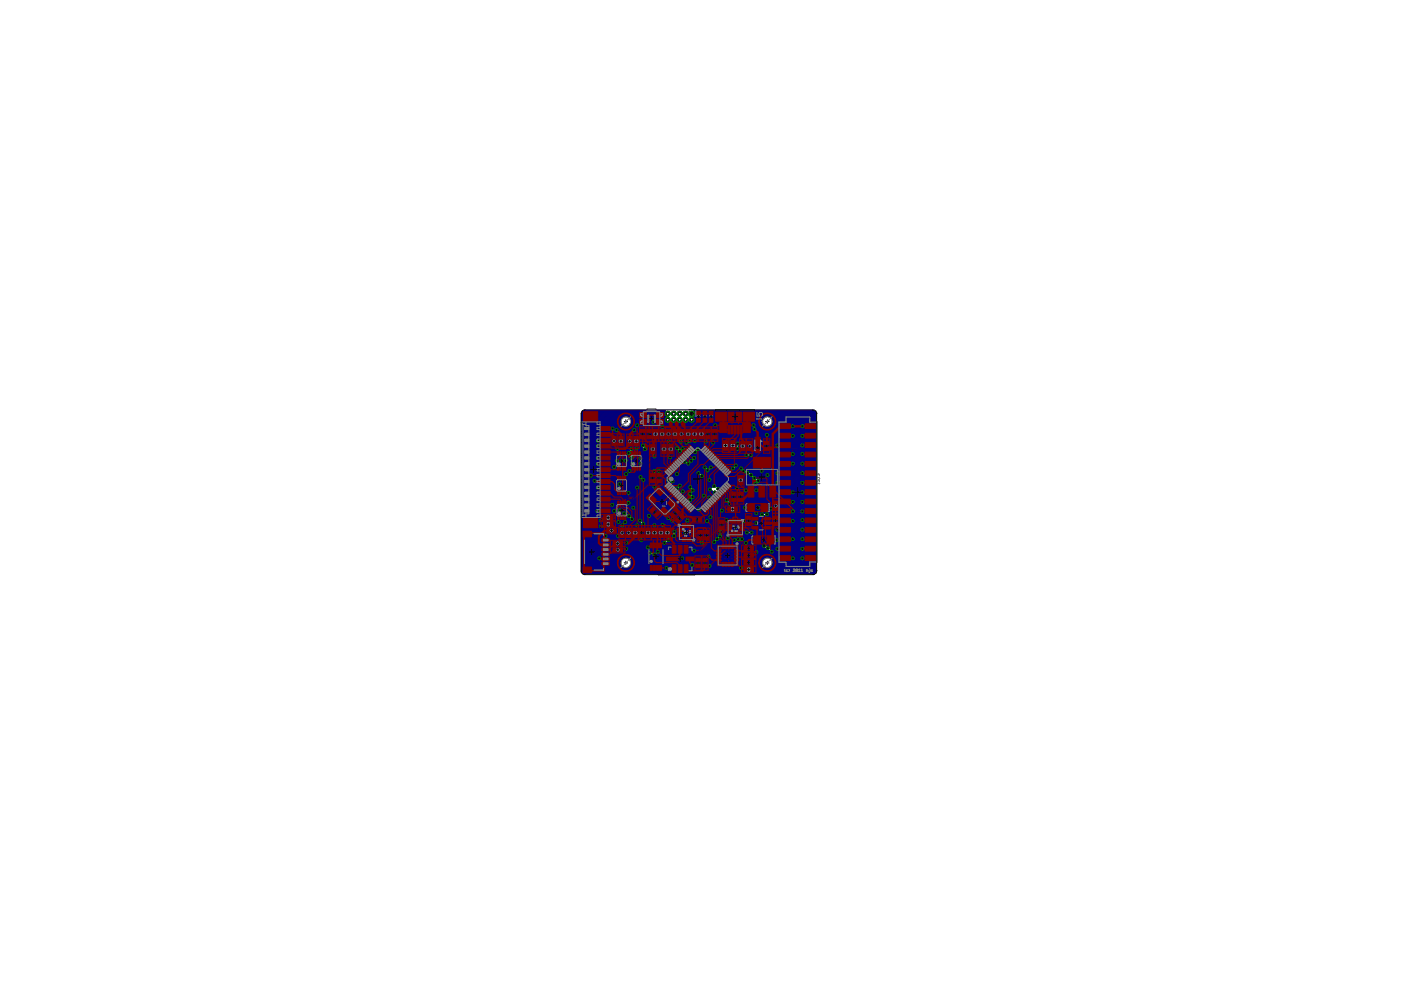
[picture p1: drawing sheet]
<svg xmlns="http://www.w3.org/2000/svg" width="297mm" height="210mm" viewBox="0 0 297 210" stroke-linecap="round" stroke-linejoin="round" font-family="sans-serif">
<path d="M160.1 99.9h.5zM142.6 119.3h1.6zM160.4 99.7v.5zM168.2 104.4h1.9zM169.1 103.4v1.9zM143.4 118.5v1.6z" fill="#000" stroke="#000" stroke-width=".21"/>
<g fill="#808080" stroke="#808080" stroke-width=".21">
<path d="M127.7 116.6l.2 .3z"/>
<path d="M127.9 116.9v.4z"/>
<path d="M127.9 117.3l-.2 .2z"/>
<path d="M126.8 117.5h.9z"/>
<path d="M126.6 117.3l.2 .2z"/>
<path d="M126.6 116.9v.4z"/>
<path d="M126.8 116.6l-.2 .3z"/>
<path d="M126.8 116.6h.5z"/>
<path d="M127.3 116.6v.5z"/>
<path d="M126.6 116.2h1.3z"/>
<path d="M127.9 115.5v.7z"/>
<path d="M127.7 115.3l.2 .2z"/>
<path d="M127.3 115.3h.4z"/>
<path d="M127 115.5l.3-.2z"/>
<path d="M127 115.5v.7z"/>
<path d="M127.7 114l.2 .3z"/>
<path d="M127.9 114.3v.4z"/>
<path d="M127.9 114.7l-.2 .2z"/>
<path d="M127.5 114.9h.2z"/>
<path d="M127.3 114.7l.2 .2z"/>
<path d="M127.3 114.3v.4z"/>
<path d="M127 114l.3 .3z"/>
<path d="M126.8 114h.2z"/>
<path d="M126.8 114l-.2 .3z"/>
<path d="M126.6 114.3v.4z"/>
<path d="M126.6 114.7l.2 .2z"/>
<path d="M128.8 90.5h.5z"/>
<path d="M129.3 90.5v.4z"/>
<path d="M129 90.8l.3 .1z"/>
<path d="M128.9 90.8l-.1 .1z"/>
<path d="M128.8 90.9v.2z"/>
<path d="M128.8 91.1l.1 .1z"/>
<path d="M128.9 91.2h.2z"/>
<path d="M129.1 91.2l.2-.1z"/>
<path d="M128.5 90.5v.5z"/>
<path d="M128.3 91.2l.2-.2z"/>
<path d="M128 91l.3 .2z"/>
<path d="M128 90.5v.5z"/>
<path d="M129.1 91.7l.2 .2z"/>
<path d="M128.9 91.7h.2z"/>
<path d="M128.9 91.7l-.1 .2z"/>
<path d="M128.8 91.9v.1z"/>
<path d="M128.8 92l.1 .1z"/>
<path d="M128.9 92.1l-.1 .1z"/>
<path d="M128.8 92.2v.2z"/>
<path d="M128.8 92.4l.1 .1z"/>
<path d="M128.9 92.5h.2z"/>
<path d="M129.1 92.5l.2-.1z"/>
<path d="M128.5 92.4v.1z"/>
<path d="M128.4 92.4h.1z"/>
<path d="M128.4 92.4v.1z"/>
<path d="M128.4 92.5h.1z"/>
<path d="M128 91.7l.1 .2z"/>
<path d="M127.8 91.7h.2z"/>
<path d="M127.8 91.7l-.1 .2z"/>
<path d="M127.7 91.9v.1z"/>
<path d="M127.7 92l.1 .1z"/>
<path d="M127.8 92.1l-.1 .1z"/>
<path d="M127.7 92.2v.2z"/>
<path d="M127.7 92.4l.1 .1z"/>
<path d="M127.8 92.5h.2z"/>
<path d="M128 92.5l.1-.1z"/>
<path d="M127.4 91.7v.5z"/>
<path d="M127.1 92.5l.3-.3z"/>
<path d="M126.9 92.2l.2 .3z"/>
<path d="M126.9 91.7v.5z"/>
<path d="M128.8 108l.1-.1z"/>
<path d="M128.9 107.9h.2z"/>
<path d="M129.1 107.9l.2 .1z"/>
<path d="M129.3 108v.5z"/>
<path d="M129.3 108.5l-.2 .1z"/>
<path d="M128.9 108.6h.2z"/>
<path d="M128.8 108.5l.1 .1z"/>
<path d="M128.8 108.2v.3z"/>
<path d="M128.8 108.2h.2z"/>
<path d="M128.5 107.9v.7z"/>
<path d="M128.5 107.9l-.5 .7z"/>
<path d="M128 107.9v.7z"/>
<path d="M127.8 107.9v.7z"/>
<path d="M127.4 108.6h.4z"/>
<path d="M127.3 108.5l.1 .1z"/>
<path d="M127.3 108v.5z"/>
<path d="M127.3 108l.1-.1z"/>
<path d="M127.4 107.9h.4z"/>
<path d="M129.5 106.9v.5z"/>
<path d="M129.2 106.7l.3 .2z"/>
<path d="M129 106.9l.2-.2z"/>
<path d="M129 106.9v.5z"/>
<path d="M129 107h.5z"/>
<path d="M128.7 106.7v.7z"/>
<path d="M128.4 107.4h.3z"/>
<path d="M128.2 107.3l.2 .1z"/>
<path d="M128.2 106.8v.5z"/>
<path d="M128.2 106.8l.2-.1z"/>
<path d="M128.4 106.7h.3z"/>
<path d="M127.6 106.7l-.1 .1z"/>
<path d="M127.6 106.7h.2z"/>
<path d="M127.8 106.7l.2 .1z"/>
<path d="M128 106.8v.5z"/>
<path d="M128 107.3l-.2 .1z"/>
<path d="M127.6 107.4h.2z"/>
<path d="M127.5 107.3l.1 .1z"/>
<path d="M129 105.7l.1-.2z"/>
<path d="M129.1 105.5h.2z"/>
<path d="M129.3 105.5l.2 .2z"/>
<path d="M129.5 105.7v.5z"/>
<path d="M129.5 106.2l-.2 .1z"/>
<path d="M129.1 106.3h.2z"/>
<path d="M129 106.2l.1 .1z"/>
<path d="M129 105.9v.3z"/>
<path d="M129 105.9h.2z"/>
<path d="M128.7 105.5v.8z"/>
<path d="M128.4 105.5h.3z"/>
<path d="M128.4 105.5l-.2 .2z"/>
<path d="M128.2 105.7v.2z"/>
<path d="M128.2 105.9l.2 .1z"/>
<path d="M128.4 106h.3z"/>
<path d="M127.7 106.3h.3z"/>
<path d="M127.8 105.5v.8z"/>
<path d="M127.7 105.5h.3z"/>
<path d="M127.1 105.5h.3z"/>
<path d="M127.4 105.5l.1 .2z"/>
<path d="M127.5 105.7v.5z"/>
<path d="M127.5 106.2l-.1 .1z"/>
<path d="M127.1 106.3h.3z"/>
<path d="M127 106.2l.1 .1z"/>
<path d="M127 105.7v.5z"/>
<path d="M127 105.7l.1-.2z"/>
<path d="M126.2 106.3h.5z"/>
<path d="M126.2 105.8l.5 .5z"/>
<path d="M126.2 105.7v.1z"/>
<path d="M126.2 105.7l.2-.2z"/>
<path d="M126.4 105.5h.2z"/>
<path d="M126.6 105.5l.1 .2z"/>
<path d="M129 104.5l.1-.1z"/>
<path d="M129.1 104.4h.2z"/>
<path d="M129.3 104.4l.2 .1z"/>
<path d="M129.5 104.5v.5z"/>
<path d="M129.5 105l-.2 .2z"/>
<path d="M129.1 105.2h.2z"/>
<path d="M129 105l.1 .2z"/>
<path d="M129 104.8v.2z"/>
<path d="M129 104.8h.2z"/>
<path d="M128.7 104.4v.8z"/>
<path d="M128.4 104.4h.3z"/>
<path d="M128.4 104.4l-.2 .1z"/>
<path d="M128.2 104.5v.3z"/>
<path d="M128.2 104.8l.2 .1z"/>
<path d="M128.4 104.9h.3z"/>
<path d="M127.7 105.2h.3z"/>
<path d="M127.8 104.4v.8z"/>
<path d="M127.7 104.4h.3z"/>
<path d="M127.1 104.4h.3z"/>
<path d="M127.4 104.4l.1 .1z"/>
<path d="M127.5 104.5v.5z"/>
<path d="M127.5 105l-.1 .2z"/>
<path d="M127.1 105.2h.3z"/>
<path d="M127 105l.1 .2z"/>
<path d="M127 104.5v.5z"/>
<path d="M127 104.5l.1-.1z"/>
<path d="M126.5 104.4l.2 .3z"/>
<path d="M126.5 104.4v.8z"/>
<path d="M126.2 105.2h.5z"/>
<path d="M129.3 103v.7z"/>
<path d="M128.9 103h.4z"/>
<path d="M128.9 103l-.1 .1z"/>
<path d="M128.8 103.1v.3z"/>
<path d="M128.8 103.4l.1 .1z"/>
<path d="M128.9 103.5h.4z"/>
<path d="M128.5 103v.7z"/>
<path d="M128.1 103h.4z"/>
<path d="M128.1 103l-.1 .1z"/>
<path d="M128 103.1v.3z"/>
<path d="M128 103.4l.1 .1z"/>
<path d="M128.1 103.5h.4z"/>
<path d="M127.8 103v.7z"/>
<path d="M127.8 103l-.3 .3z"/>
<path d="M127.3 103l.2 .3z"/>
<path d="M127.3 103v.7z"/>
<path d="M129.3 101.7v.6z"/>
<path d="M129.3 102.3l-.2 .1z"/>
<path d="M128.9 102.4h.2z"/>
<path d="M128.8 102.3l.1 .1z"/>
<path d="M128.8 101.7v.6z"/>
<path d="M128.5 101.9v.5z"/>
<path d="M128.3 101.7l.2 .2z"/>
<path d="M128 101.9l.3-.2z"/>
<path d="M128 101.9v.5z"/>
<path d="M128 102h.5z"/>
<path d="M127.5 101.7l.3 .2z"/>
<path d="M127.5 101.7v.7z"/>
<path d="M127.3 102.4h.5z"/>
<path d="M126.5 102.5h.5z"/>
<path d="M126.3 101.7v.7z"/>
<path d="M125.9 101.7h.4z"/>
<path d="M125.8 101.8l.1-.1z"/>
<path d="M125.8 101.8v.2z"/>
<path d="M125.8 102l.1 .2z"/>
<path d="M125.9 102.2h.4z"/>
<path d="M126 102.2l-.2 .2z"/>
<path d="M125.5 101.7l-.5 .7z"/>
<path d="M125 101.7l.5 .7z"/>
<path d="M129.2 100.5v.6z"/>
<path d="M129.2 101.1l-.2 .1z"/>
<path d="M128.8 101.2h.2z"/>
<path d="M128.7 101.1l.1 .1z"/>
<path d="M128.7 100.5v.6z"/>
<path d="M128.4 100.7v.5z"/>
<path d="M128.2 100.5l.2 .2z"/>
<path d="M128.2 100.5l-.3 .2z"/>
<path d="M127.9 100.7v.5z"/>
<path d="M127.9 100.8h.5z"/>
<path d="M127.4 100.5l.3 .2z"/>
<path d="M127.4 100.5v.7z"/>
<path d="M127.2 101.2h.5z"/>
<path d="M126.4 101.3h.5z"/>
<path d="M125.9 100.5v.7z"/>
<path d="M125.7 100.5h.5z"/>
<path d="M125.4 100.5l-.5 .7z"/>
<path d="M124.9 100.5l.5 .7z"/>
<path d="M129.3 99.1v.7z"/>
<path d="M129.3 99.8l-.2 .1z"/>
<path d="M128.9 99.9h.2z"/>
<path d="M128.8 99.8l.1 .1z"/>
<path d="M128.8 99.1v.7z"/>
<path d="M128.5 99.4v.5z"/>
<path d="M128.3 99.1l.2 .3z"/>
<path d="M128.3 99.1l-.3 .3z"/>
<path d="M128 99.4v.5z"/>
<path d="M128 99.5h.5z"/>
<path d="M127.3 99.9h.5z"/>
<path d="M127.3 99.4l.5 .5z"/>
<path d="M127.3 99.3v.1z"/>
<path d="M127.3 99.3l.1-.2z"/>
<path d="M127.4 99.1h.3z"/>
<path d="M127.7 99.1l.1 .2z"/>
<path d="M126.5 100h.5z"/>
<path d="M126.3 99.1v.8z"/>
<path d="M125.9 99.1h.4z"/>
<path d="M125.8 99.3l.1-.2z"/>
<path d="M125.8 99.3v.2z"/>
<path d="M125.8 99.5l.1 .1z"/>
<path d="M125.9 99.6h.4z"/>
<path d="M126 99.6l-.2 .3z"/>
<path d="M125.5 99.1l-.5 .8z"/>
<path d="M125 99.1l.5 .8z"/>
<path d="M129.3 97.9v.6z"/>
<path d="M129.3 98.5l-.2 .2z"/>
<path d="M128.9 98.7h.2z"/>
<path d="M128.8 98.5l.1 .2z"/>
<path d="M128.8 97.9v.6z"/>
<path d="M128.5 98.2v.5z"/>
<path d="M128.3 97.9l.2 .3z"/>
<path d="M128.3 97.9l-.3 .3z"/>
<path d="M128 98.2v.5z"/>
<path d="M128 98.3h.5z"/>
<path d="M127.3 98.7h.5z"/>
<path d="M127.3 98.2l.5 .5z"/>
<path d="M127.3 98v.2z"/>
<path d="M127.3 98l.1-.1z"/>
<path d="M127.4 97.9h.3z"/>
<path d="M127.7 97.9l.1 .1z"/>
<path d="M126.5 98.8h.5z"/>
<path d="M126.3 97.9v.8z"/>
<path d="M125.9 97.9h.4z"/>
<path d="M125.9 97.9l-.1 .1z"/>
<path d="M125.8 98v.3z"/>
<path d="M125.8 98.3l.1 .1z"/>
<path d="M125.9 98.4h.4z"/>
<path d="M125.8 98.7l.2-.3z"/>
<path d="M125.3 97.9v.8z"/>
<path d="M125 97.9h.5z"/>
<path d="M124.3 98l.1-.1z"/>
<path d="M124.4 97.9h.3z"/>
<path d="M124.7 97.9l.1 .1z"/>
<path d="M124.8 98v.2z"/>
<path d="M124.8 98.2l-.1 .1z"/>
<path d="M124.4 98.3h.3z"/>
<path d="M124.4 98.3l-.1 .1z"/>
<path d="M124.3 98.5l.1 .2z"/>
<path d="M124.4 98.7h.3z"/>
<path d="M124.7 98.7l.1-.2z"/>
<path d="M129.3 95.5v.6z"/>
<path d="M129.3 96.1l-.2 .1z"/>
<path d="M128.9 96.2h.2z"/>
<path d="M128.8 96.1l.1 .1z"/>
<path d="M128.8 95.5v.6z"/>
<path d="M128.5 95.7v.5z"/>
<path d="M128.3 95.5l.2 .2z"/>
<path d="M128 95.7l.3-.2z"/>
<path d="M128 95.7v.5z"/>
<path d="M128 95.9h.5z"/>
<path d="M127.3 96.2h.5z"/>
<path d="M127.3 95.7l.5 .5z"/>
<path d="M127.3 95.6v.1z"/>
<path d="M127.3 95.6l.1-.1z"/>
<path d="M127.4 95.5h.3z"/>
<path d="M127.7 95.5l.1 .1z"/>
<path d="M126.5 96.4h.5z"/>
<path d="M126 95.5v.7z"/>
<path d="M125.8 95.5h.5z"/>
<path d="M125.5 95.5l-.5 .7z"/>
<path d="M125 95.5l.5 .7z"/>
<path d="M129.3 96.7v.6z"/>
<path d="M129.1 97.5l.2-.2z"/>
<path d="M128.9 97.5h.2z"/>
<path d="M128.8 97.3l.1 .2z"/>
<path d="M128.8 96.7v.6z"/>
<path d="M128.5 97v.5z"/>
<path d="M128.3 96.7l.2 .3z"/>
<path d="M128 97l.3-.3z"/>
<path d="M128 97v.5z"/>
<path d="M128 97.1h.5z"/>
<path d="M127.3 97.5h.5z"/>
<path d="M127.3 97l.5 .5z"/>
<path d="M127.3 96.8v.2z"/>
<path d="M127.3 96.8l.1-.1z"/>
<path d="M127.4 96.7h.3z"/>
<path d="M127.7 96.7l.1 .1z"/>
<path d="M126.5 97.6h.5z"/>
<path d="M125.8 96.8l.1-.1z"/>
<path d="M125.9 96.7h.3z"/>
<path d="M126.2 96.7l.1 .1z"/>
<path d="M126.3 96.8v.5z"/>
<path d="M126.3 97.3l-.1 .2z"/>
<path d="M125.9 97.5h.3z"/>
<path d="M125.8 97.3l.1 .2z"/>
<path d="M125.3 96.7v.8z"/>
<path d="M125 96.7h.5z"/>
<path d="M124.3 96.8l.1-.1z"/>
<path d="M124.4 96.7h.3z"/>
<path d="M124.7 96.7l.1 .1z"/>
<path d="M124.8 96.8v.2z"/>
<path d="M124.7 97.1l.1-.1z"/>
<path d="M124.4 97.1h.3z"/>
<path d="M124.3 97.2l.1-.1z"/>
<path d="M124.3 97.2v.1z"/>
<path d="M124.3 97.3l.1 .2z"/>
<path d="M124.4 97.5h.3z"/>
<path d="M124.7 97.5l.1-.2z"/>
<path d="M128.8 93.1l.1-.1z"/>
<path d="M128.9 93h.2z"/>
<path d="M129.1 93l.2 .1z"/>
<path d="M129.3 93.1v.1z"/>
<path d="M129.1 93.3l.2-.1z"/>
<path d="M128.9 93.3h.2z"/>
<path d="M128.9 93.3l-.1 .2z"/>
<path d="M128.8 93.5v.1z"/>
<path d="M128.8 93.6l.1 .1z"/>
<path d="M128.9 93.7h.2z"/>
<path d="M129.1 93.7l.2-.1z"/>
<path d="M128 93.1l.1-.1z"/>
<path d="M128.1 93h.3z"/>
<path d="M128.4 93l.1 .1z"/>
<path d="M128.5 93.1v.5z"/>
<path d="M128.4 93.7l.1-.1z"/>
<path d="M128.1 93.7h.3z"/>
<path d="M128 93.6l.1 .1z"/>
<path d="M127.8 93v.7z"/>
<path d="M127.3 93.7h.5z"/>
<path d="M128.8 94.4l.1-.1z"/>
<path d="M128.9 94.3h.2z"/>
<path d="M129.1 94.3l.2 .1z"/>
<path d="M129.3 94.4v.1z"/>
<path d="M129.1 94.6l.2-.1z"/>
<path d="M128.9 94.6h.2z"/>
<path d="M128.9 94.6l-.1 .2z"/>
<path d="M128.8 94.8v.1z"/>
<path d="M128.8 94.9l.1 .1z"/>
<path d="M128.9 95h.2z"/>
<path d="M129.1 95l.2-.1z"/>
<path d="M128.5 94.3v.7z"/>
<path d="M128.1 95h.4z"/>
<path d="M128 94.9l.1 .1z"/>
<path d="M128 94.4v.5z"/>
<path d="M128 94.4l.1-.1z"/>
<path d="M128.1 94.3h.4z"/>
<path d="M127.8 94.5v.5z"/>
<path d="M127.5 94.3l.3 .2z"/>
<path d="M127.5 94.3l-.2 .2z"/>
<path d="M127.3 94.5v.5z"/>
<path d="M127.3 94.6h.5z"/>
<path d="M159.9 87.9v1.2z"/>
<path d="M159.3 87.9h.6z"/>
<path d="M159.3 87.9l-.2 .2z"/>
<path d="M159.1 88.1v.4z"/>
<path d="M159.1 88.5l.2 .2z"/>
<path d="M159.3 88.7h.6z"/>
<path d="M158.7 87.9l-.7 1.2z"/>
<path d="M158 87.9l.7 1.2z"/>
<path d="M156.8 89.1h.8z"/>
<path d="M156.8 88.3l.8 .8z"/>
<path d="M156.8 88.1v.2z"/>
<path d="M156.8 88.1l.2-.2z"/>
<path d="M157 87.9h.4z"/>
<path d="M157.4 87.9l.2 .2z"/>
<path d="M155.2 88.3l-.3 .8z"/>
<path d="M154.5 88.3l.4 .8z"/>
<path d="M153.7 87.9l.4 .4z"/>
<path d="M153.7 87.9v1.2z"/>
<path d="M153.3 89.1h.8z"/>
<path d="M152.9 88.9v.2z"/>
<path d="M152.7 88.9h.2z"/>
<path d="M152.7 88.9v.2z"/>
<path d="M152.7 89.1h.2z"/>
<path d="M152.3 88.1v.8z"/>
<path d="M152.1 87.9l.2 .2z"/>
<path d="M151.7 87.9h.4z"/>
<path d="M151.5 88.1l.2-.2z"/>
<path d="M151.5 88.1v.8z"/>
<path d="M151.5 88.9l.2 .2z"/>
<path d="M151.7 89.1h.4z"/>
<path d="M152.1 89.1l.2-.2z"/>
<path d="M151.5 88.1l.8 .8z"/>
<path d="M161.8 98.3v.8z"/>
<path d="M161.5 98.3h.3z"/>
<path d="M161.4 98.4l.1-.1z"/>
<path d="M161.4 98.4v.2z"/>
<path d="M161.4 98.6l.1 .1z"/>
<path d="M161.5 98.7l-.1 .1z"/>
<path d="M161.4 98.8v.2z"/>
<path d="M161.4 99l.1 .1z"/>
<path d="M161.5 99.1h.3z"/>
<path d="M161.5 98.7h.3z"/>
<path d="M160.7 98.3h.3z"/>
<path d="M161 98.3l.1 .1z"/>
<path d="M161.1 98.4v.6z"/>
<path d="M161 99.1l.1-.1z"/>
<path d="M160.7 99.1h.3z"/>
<path d="M160.6 99l.1 .1z"/>
<path d="M160.6 98.4v.6z"/>
<path d="M160.6 98.4l.1-.1z"/>
<path d="M160 98.3h.2z"/>
<path d="M160.2 98.3l.2 .1z"/>
<path d="M160.4 98.4v.6z"/>
<path d="M160.2 99.1l.2-.1z"/>
<path d="M160 99.1h.2z"/>
<path d="M159.9 99l.1 .1z"/>
<path d="M159.9 98.4v.6z"/>
<path d="M160 98.3l-.1 .1z"/>
<path d="M159.4 98.3v.8z"/>
<path d="M159.1 98.3h.5z"/>
<path d="M158.9 98.4v.6z"/>
<path d="M158.7 98.3l.2 .1z"/>
<path d="M158.5 98.3h.2z"/>
<path d="M158.4 98.4l.1-.1z"/>
<path d="M158.4 98.4v.6z"/>
<path d="M158.4 99l.1 .1z"/>
<path d="M158.5 99.1h.2z"/>
<path d="M158.7 99.1l.2-.1z"/>
<path d="M158.4 98.4l.5 .6z"/>
<path d="M146 114.1l.2-.1z"/>
<path d="M146.2 114h.2z"/>
<path d="M146.4 114l.1 .1z"/>
<path d="M146.5 114.2l-.1 .1z"/>
<path d="M146.2 114.3h.2z"/>
<path d="M146.2 114.3l-.2 .1z"/>
<path d="M146 114.4v.2z"/>
<path d="M146 114.6l.2 .1z"/>
<path d="M146.2 114.7h.2z"/>
<path d="M146.4 114.7l.1-.1z"/>
<path d="M145.3 114h.5z"/>
<path d="M145.8 114v.7z"/>
<path d="M145.3 114.7h.5z"/>
<path d="M145.5 114.3h.3z"/>
<path d="M145 114v.7z"/>
<path d="M145 114l-.5 .7z"/>
<path d="M144.5 114v.7z"/>
<path d="M143.8 114.1l.1-.1z"/>
<path d="M143.9 114h.2z"/>
<path d="M144.1 114l.2 .1z"/>
<path d="M144.3 114.2l-.2 .1z"/>
<path d="M143.9 114.3h.2z"/>
<path d="M143.9 114.3l-.1 .1z"/>
<path d="M143.8 114.4v.2z"/>
<path d="M143.8 114.6l.1 .1z"/>
<path d="M143.9 114.7h.2z"/>
<path d="M144.1 114.7l.2-.1z"/>
<path d="M143.2 114h.2z"/>
<path d="M143.4 114l.1 .1z"/>
<path d="M143.5 114.1v.5z"/>
<path d="M143.5 114.6l-.1 .1z"/>
<path d="M143.2 114.7h.2z"/>
<path d="M143 114.6l.2 .1z"/>
<path d="M143 114.1v.5z"/>
<path d="M143 114.1l.2-.1z"/>
<path d="M142.8 114v.7z"/>
<path d="M142.4 114h.4z"/>
<path d="M142.4 114l-.1 .1z"/>
<path d="M142.3 114.1v.2z"/>
<path d="M142.3 114.3l.1 .1z"/>
<path d="M142.4 114.4h.4z"/>
<path d="M142.5 114.4l-.2 .3z"/>
<path d="M141 114.7h.3z"/>
<path d="M141.2 114v.7z"/>
<path d="M141 114h.3z"/>
<path d="M140.3 114.7h.5z"/>
<path d="M140.3 114.2l.5 .5z"/>
<path d="M140.3 114.1l.1-.1z"/>
<path d="M140.4 114h.3z"/>
<path d="M140.7 114l.1 .1z"/>
<path d="M139.6 114.1l.1-.1z"/>
<path d="M139.7 114h.2z"/>
<path d="M139.9 114l.1 .1z"/>
<path d="M140 114.1v.5z"/>
<path d="M140 114.6l-.1 .1z"/>
<path d="M139.7 114.7h.2z"/>
<path d="M139.6 114.6l.1 .1z"/>
<path d="M124.3 103.3l.1 .1z"/>
<path d="M124.4 103.4v.2z"/>
<path d="M124.3 103.7l.1-.1z"/>
<path d="M123.8 103.7h.5z"/>
<path d="M123.7 103.6l.1 .1z"/>
<path d="M123.7 103.4v.2z"/>
<path d="M123.7 103.4l.1-.1z"/>
<path d="M123.8 103.3h.2z"/>
<path d="M124 103.3v.2z"/>
<path d="M123.7 103h.7z"/>
<path d="M123.7 102.5l.7 .5z"/>
<path d="M123.7 102.5h.7z"/>
<path d="M123.7 102.3h.7z"/>
<path d="M123.7 101.9v.4z"/>
<path d="M123.7 101.9l.1-.1z"/>
<path d="M123.8 101.8h.5z"/>
<path d="M124.3 101.8l.1 .1z"/>
<path d="M124.4 101.9v.4z"/>
<path d="M124.3 115.6l.1 .2z"/>
<path d="M124.4 115.8v.2z"/>
<path d="M124.4 116l-.1 .1z"/>
<path d="M123.8 116.1h.5z"/>
<path d="M123.7 116l.1 .1z"/>
<path d="M123.7 115.8v.2z"/>
<path d="M123.7 115.8l.1-.2z"/>
<path d="M123.8 115.6h.2z"/>
<path d="M124 115.6v.3z"/>
<path d="M123.7 115.4h.7z"/>
<path d="M123.7 114.9l.7 .5z"/>
<path d="M123.7 114.9h.7z"/>
<path d="M123.7 114.6h.7z"/>
<path d="M123.7 114.3v.3z"/>
<path d="M123.7 114.3l.1-.2z"/>
<path d="M123.8 114.1h.5z"/>
<path d="M124.3 114.1l.1 .2z"/>
<path d="M124.4 114.3v.3z"/>
<path d="M124.3 109.9l-.1 .1z"/>
<path d="M124.3 109.7v.2z"/>
<path d="M124.2 109.5l.1 .2z"/>
<path d="M124 109.5h.2z"/>
<path d="M124 109.5l-.1 .2z"/>
<path d="M123.9 109.7v.1z"/>
<path d="M123.8 109.5l.1 .2z"/>
<path d="M123.7 109.5h.1z"/>
<path d="M123.5 109.7l.2-.2z"/>
<path d="M123.5 109.7v.2z"/>
<path d="M123.5 109.9l.2 .1z"/>
<path d="M123.8 109.3h.5z"/>
<path d="M123.5 109.1l.3 .2z"/>
<path d="M123.8 108.8l-.3 .3z"/>
<path d="M123.8 108.8h.5z"/>
<path d="M124.2 108.5l.1-.1z"/>
<path d="M124.3 108.2v.2z"/>
<path d="M124.2 108.1l.1 .1z"/>
<path d="M124 108.1h.2z"/>
<path d="M124 108.1l-.1 .1z"/>
<path d="M123.8 108.1l.1 .1z"/>
<path d="M123.7 108.1h.1z"/>
<path d="M123.7 108.1l-.2 .1z"/>
<path d="M123.5 108.2v.2z"/>
<path d="M123.5 108.4l.2 .1z"/>
<path d="M125.8 120.2l.1 .2z"/>
<path d="M125.6 120.2h.2z"/>
<path d="M125.6 120.2l-.2 .2z"/>
<path d="M125.4 120.4v.1z"/>
<path d="M125.4 120.5l.2 .1z"/>
<path d="M125.6 120.6h.1z"/>
<path d="M125.6 120.6l-.2 .1z"/>
<path d="M125.4 120.7v.2z"/>
<path d="M125.4 120.9l.2 .1z"/>
<path d="M125.6 121h.2z"/>
<path d="M125.8 121l.1-.1z"/>
<path d="M125.2 120.2v.5z"/>
<path d="M124.9 121l.3-.3z"/>
<path d="M124.7 120.7l.2 .3z"/>
<path d="M124.7 120.2v.5z"/>
<path d="M124.3 120.2l.1 .2z"/>
<path d="M124.1 120.2h.2z"/>
<path d="M123.9 120.4l.2-.2z"/>
<path d="M123.9 120.4v.1z"/>
<path d="M123.9 120.5l.2 .1z"/>
<path d="M124.1 120.6h.1z"/>
<path d="M124.1 120.6l-.2 .1z"/>
<path d="M123.9 120.7v.2z"/>
<path d="M123.9 120.9l.2 .1z"/>
<path d="M124.1 121h.2z"/>
<path d="M124.4 120.9l-.1 .1z"/>
<path d="M144.4 90.4l-.1 .2z"/>
<path d="M144.1 90.6h.2z"/>
<path d="M144 90.4l.1 .2z"/>
<path d="M144 89.8v.6z"/>
<path d="M143.9 89.8h.2z"/>
<path d="M143.4 89.8v.8z"/>
<path d="M143.2 89.8h.4z"/>
<path d="M142.9 90.1v.5z"/>
<path d="M142.6 89.8l.3 .3z"/>
<path d="M142.6 89.8l-.2 .3z"/>
<path d="M142.4 90.1v.5z"/>
<path d="M142.4 90.2h.5z"/>
<path d="M141.6 89.9l.2-.1z"/>
<path d="M141.8 89.8h.2z"/>
<path d="M142 89.8l.2 .1z"/>
<path d="M142.2 89.9v.5z"/>
<path d="M142.2 90.4l-.2 .2z"/>
<path d="M141.8 90.6h.2z"/>
<path d="M141.6 90.4l.2 .2z"/>
<path d="M141.6 90.2v.2z"/>
<path d="M141.6 90.2h.3z"/>
<path d="M173.1 102.8l.1 .1z"/>
<path d="M173.2 102.5l-.1 .2z"/>
<path d="M173.2 102.5h.6z"/>
<path d="M173.8 102.4v.3z"/>
<path d="M173.1 101.8v.4z"/>
<path d="M173.1 102.2l.4-.4z"/>
<path d="M173.5 101.8h.2z"/>
<path d="M173.7 101.8l.1 .1z"/>
<path d="M173.8 101.9v.2z"/>
<path d="M173.8 102.1l-.1 .1z"/>
<path d="M139.5 117.9h.5z"/>
<path d="M140 117.9h6.8z"/>
<path d="M146.8 117.9h.5z"/>
<path d="M147.3 117.9v4z"/>
<path d="M147.2 121.9h.1z"/>
<path d="M139.7 121.9h7.5z"/>
<path d="M139.5 121.9h.2z"/>
<path d="M139.5 117.9v4z"/>
<path d="M139.5 120.9h.5z"/>
<path d="M140 120.9h.3z"/>
<path d="M140.3 120.3v.6z"/>
<path d="M140.3 120.3h6.2z"/>
<path d="M146.5 120.9h.3z"/>
<path d="M146.8 120.9h.5z"/>
<path d="M146.5 120.3v.6z"/>
<path d="M139.5 118.6h.5z"/>
<path d="M140 117.9v.7z"/>
<path d="M146.8 118.6h.5z"/>
<path d="M146.8 117.9v.7z"/>
<path d="M140 120.9v.6z"/>
<path d="M140 121.5h6.8z"/>
<path d="M146.8 120.9v.6z"/>
<path d="M140 121.5l-.3 .4z"/>
<path d="M146.8 121.5l.4 .4z"/>
<path d="M140.7 118v.6z"/>
<path d="M140.7 118.6h.5z"/>
<path d="M141.2 118v.6z"/>
<path d="M141.9 118v.6z"/>
<path d="M141.9 118.6h.5z"/>
<path d="M142.4 118v.6z"/>
<path d="M143.2 118v.6z"/>
<path d="M143.2 118.6h.5z"/>
<path d="M143.7 118v.6z"/>
<path d="M144.4 118v.6z"/>
<path d="M144.4 118.6h.5z"/>
<path d="M144.9 118v.6z"/>
<path d="M145.7 118v.6z"/>
<path d="M145.7 118.6h.5z"/>
<path d="M146.2 118v.6z"/>
</g>
<g fill="#808080" stroke="#808080" stroke-width=".25">
<path d="M166.6 119.2l.1 .9z"/>
<path d="M165.2 119.2h1.4z"/>
<path d="M165.2 89.5v29.7z"/>
<path d="M165.2 89.5h1.4z"/>
<path d="M166.7 88.4l-.1 1.1z"/>
<path d="M166.7 88.4h5z"/>
<path d="M171.7 88.4v1.1z"/>
<path d="M171.7 89.5h1.5z"/>
<path d="M173.2 89.5v29.7z"/>
<path d="M171.7 119.2h1.5z"/>
<path d="M171.7 119.2v.9z"/>
<path d="M166.7 120.1h5z"/>
</g>
<g fill="#808080" stroke="#808080" stroke-width=".21">
<path d="M140.7 120.3h.5v.9h-.5z"/>
<path d="M141.9 120.3h.5v.9h-.5z"/>
<path d="M143.2 120.3h.5v.9h-.5z"/>
<path d="M144.4 120.3h.5v.9h-.5z"/>
<path d="M145.6 120.3h.6v.9h-.6z"/>
</g>
<g fill="#000080" stroke="#000080" stroke-width=".21">
<path d="M152.5 101.9h8.3z"/>
<path d="M150.9 100.3l1.6 1.6z"/>
<path d="M148.1 100.3h2.8z"/>
<path d="M170.1 108.4h1.6z"/>
<path d="M171.7 108.4h.1z"/>
<path d="M135.8 97.2l1.2 1.2z"/>
<path d="M137 98.4h5.9z"/>
<path d="M144.6 100.1h2.9z"/>
<path d="M142.9 98.4l1.7 1.7z"/>
<path d="M147.5 100.1l.2 .2z"/>
<path d="M147.7 100.3h.4z"/>
<path d="M152.5 102.6h7.7z"/>
<path d="M151.1 101.1l1.4 1.5z"/>
<path d="M148.8 100.9l.2 .2z"/>
<path d="M149 101.1h2.1z"/>
<path d="M166.6 108.4h1.5z"/>
<path d="M166.5 108.4h.1z"/>
<path d="M135.8 98.3l.6 .6z"/>
<path d="M136.4 98.9h6.4z"/>
<path d="M142.8 98.9l1.6 1.6z"/>
<path d="M144.4 100.5h2.8z"/>
<path d="M147.2 100.5l.4 .4z"/>
<path d="M147.6 100.9h1.2z"/>
<path d="M170.1 110.3h1.6z"/>
<path d="M169.3 109.5l.8 .8z"/>
<path d="M164.4 109.5h4.9z"/>
<path d="M164.2 109.3l.2 .2z"/>
<path d="M164.2 107.6v1.7z"/>
<path d="M163.6 107l.6 .6z"/>
<path d="M155.7 107h7.9z"/>
<path d="M155.1 107.6l.6-.6z"/>
<path d="M151.4 107.6h3.7z"/>
<path d="M149.2 105.1v.3z"/>
<path d="M149.2 105.4l2.2 2.2z"/>
<path d="M133.3 96.1h3.5z"/>
<path d="M136.8 96.1l1.5 1.5z"/>
<path d="M138.3 97.6h5z"/>
<path d="M143.3 97.6l1.7 1.7z"/>
<path d="M145 99.3h2.3z"/>
<path d="M147.5 99.1l-.2 .2z"/>
<path d="M147.5 99.1h1.9z"/>
<path d="M152.5 101.3h7.5z"/>
<path d="M150.9 99.7l1.6 1.6z"/>
<path d="M150 99.7h.9z"/>
<path d="M163.4 107.8l.4 .4z"/>
<path d="M163.8 108.2v1.5z"/>
<path d="M163.8 109.7l.7 .6z"/>
<path d="M164.5 110.3h2z"/>
<path d="M166.5 110.3l.1 .2z"/>
<path d="M166.6 110.5h1.5z"/>
<path d="M132.7 97.7h1.6z"/>
<path d="M135.5 96.5l-1.2 1.2z"/>
<path d="M135.5 96.5h.9z"/>
<path d="M136.4 96.5l1.5 1.5z"/>
<path d="M137.9 98h5.2z"/>
<path d="M143.1 98l1.7 1.7z"/>
<path d="M144.8 99.7h5.2z"/>
<path d="M150.9 105l-.5 .5z"/>
<path d="M150.9 105h9.6z"/>
<path d="M160.5 105l2.2-2.2z"/>
<path d="M162.7 100.7v2.1z"/>
<path d="M164.8 102.4h1.7z"/>
<path d="M151.4 114.9h2.1z"/>
<path d="M153.5 114.9l.8-.8z"/>
<path d="M154.5 113.9l-.2 .2z"/>
<path d="M154.5 113.9h1.6z"/>
<path d="M156.1 113.9l.4 .4z"/>
<path d="M159.3 112.9l-.6 .6z"/>
<path d="M153.9 113.5h4.8z"/>
<path d="M153.1 114.3l.8-.8z"/>
<path d="M152 114.3h1.1z"/>
<path d="M153.9 112.9h4.4z"/>
<path d="M152.7 113.7h.4z"/>
<path d="M153.9 112.9l-.8 .8z"/>
<path d="M158.8 95.9l-.6 .6z"/>
<path d="M158.8 95.9h4.8z"/>
<path d="M163.6 95.9l1.4 1.4z"/>
<path d="M170.2 98.4h1.6z"/>
<path d="M165 97.3h4.1z"/>
<path d="M169.1 97.3l1 1z"/>
<path d="M132.8 100.5h10.7z"/>
<path d="M139.3 104.5l2.5-2.6z"/>
<path d="M133.3 104.5h6z"/>
<path d="M153.1 108.2h9.7z"/>
<path d="M170.1 112.3h1.6z"/>
<path d="M162.8 108.2l.6 .6z"/>
<path d="M163.4 108.8v1.3z"/>
<path d="M163.4 110.1l1.4 1.4z"/>
<path d="M164.8 111.5h4.5z"/>
<path d="M169.3 111.5l.8 .8z"/>
<path d="M145.1 97.9l1.5-1.4z"/>
<path d="M146.6 96.5h10z"/>
<path d="M156.6 96.5l1 1z"/>
<path d="M157.6 97.5h5z"/>
<path d="M162.6 97.5l2.2 2.2z"/>
<path d="M164.8 99.7v.6z"/>
<path d="M164.9 100.4h1.6z"/>
<path d="M147 92.8l-.7 .7z"/>
<path d="M147 92.8h8.2z"/>
<path d="M155.2 92.8l1.2 1.2z"/>
<path d="M147.3 93.5l1.6 1.6z"/>
<path d="M148.9 95.1h7.5z"/>
<path d="M154.1 106l.6-.6z"/>
<path d="M170.2 106.3h1.6z"/>
<path d="M154.7 105.4h14.4z"/>
<path d="M169.1 105.4l1 1z"/>
<path d="M144.7 116.8v1.6z"/>
<path d="M155.2 106.3l-.5 .5z"/>
<path d="M155.2 106.3h11.3z"/>
<path d="M166.6 106.4h1.5z"/>
<path d="M140.9 115.1l.2 .2z"/>
<path d="M141.1 115.3h1.8z"/>
<path d="M142.9 115.3l.6 .7z"/>
<path d="M143.5 116v.7z"/>
<path d="M143.4 116.8l.1-.1z"/>
<path d="M138 106.6l4.6-4.6z"/>
<path d="M133.3 106.6h4.7z"/>
<path d="M137.6 109.3h2z"/>
<path d="M139.6 109.3l5.1-5.1z"/>
<path d="M146.9 104h.3z"/>
<path d="M147.2 104l4.8 4.8z"/>
<path d="M152 108.8h8.4z"/>
<path d="M164.8 116.4h1.7z"/>
<path d="M162.3 115.3l-.3 .4z"/>
<path d="M162.3 115.3h1.5z"/>
<path d="M163.8 115.3l1 1.1z"/>
<path d="M146.3 104.7h1z"/>
<path d="M147.3 104.7l4.5 4.6z"/>
<path d="M151.8 109.3h8z"/>
<path d="M159.8 109.3l.2 .2z"/>
<path d="M160 109.5h1.2z"/>
<path d="M161.2 109.5l.4-.4z"/>
<path d="M170.1 118.4h1.6z"/>
<path d="M162.8 116.2l.2-.1z"/>
<path d="M163 116.1h.6z"/>
<path d="M163.6 116.1l1.3 1.3z"/>
<path d="M164.9 117.4h4.2z"/>
<path d="M169.1 117.4l1 1z"/>
<path d="M146.9 105.4h.5z"/>
<path d="M147.4 105.4l4.2 4.3z"/>
<path d="M151.6 109.7h8z"/>
<path d="M159.6 109.7l.2 .2z"/>
<path d="M159.8 109.9h2z"/>
<path d="M161.8 109.9l.8-.8z"/>
<path d="M165 118.4h1.4z"/>
<path d="M163.6 117l1.4 1.4z"/>
<path d="M166.5 118.4h1.6z"/>
<path d="M146.8 101.9l1.8 1.9z"/>
<path d="M148.6 103.8h1.9z"/>
<path d="M143.6 101.9h3.2z"/>
<path d="M143.6 101.9l-6.3 6.3z"/>
<path d="M131.4 108.2h5.9z"/>
<path d="M143.8 102.4h2.7z"/>
<path d="M146.5 102.4l2 2z"/>
<path d="M148.5 104.4h3z"/>
<path d="M137.3 108.8l6.5-6.4z"/>
<path d="M132.4 108.8h4.9z"/>
<path d="M148.5 103.1h2.9z"/>
<path d="M147 101.5l1.5 1.6z"/>
<path d="M142.9 101.5h4.1z"/>
<path d="M142.7 101.3l.2 .2z"/>
<path d="M136.8 101.3h5.9z"/>
<path d="M136.4 101.7l.4-.4z"/>
<path d="M150.2 101.5l.2 .2z"/>
<path d="M147.6 101.5h2.6z"/>
<path d="M147.2 101.1l.4 .4z"/>
<path d="M143.2 101.1h4z"/>
<path d="M143 100.9l.2 .2z"/>
<path d="M136 100.9h7z"/>
<path d="M135.8 101.1l.2-.2z"/>
<path d="M166.5 114.3h1.6z"/>
<path d="M150.7 99.1h.2z"/>
<path d="M150.9 99.1l1.9 1.8z"/>
<path d="M152.8 100.9h6.2z"/>
<path d="M159 100.9l.3-.2z"/>
<path d="M159.2 96.5h4.2z"/>
<path d="M163.4 96.5l1.9 1.9z"/>
<path d="M165.3 98.4h1.2z"/>
<path d="M166.6 98.3h1.5z"/>
<path d="M147.4 95.9h9.2z"/>
<path d="M156.6 95.9l1.2 1.2z"/>
<path d="M157.8 97.1h5.2z"/>
<path d="M170.1 100.4h1.7z"/>
<path d="M163 97.1l2.4 2.4z"/>
<path d="M165.4 99.5h3.9z"/>
<path d="M169.3 99.5l.8 .8z"/>
<path d="M147.2 97.1h9.4z"/>
<path d="M156.6 97.1l.8 .8z"/>
<path d="M157.4 97.9h5z"/>
<path d="M170.1 102.4h1.7z"/>
<path d="M162.4 97.9l1.8 1.8z"/>
<path d="M164.2 99.7v1z"/>
<path d="M164.2 100.7l.6 .6z"/>
<path d="M164.8 101.3h4.3z"/>
<path d="M169.1 101.3l1 1.1z"/>
<path d="M146.6 97.7h10z"/>
<path d="M156.6 97.7l.6 .6z"/>
<path d="M157.2 98.3h5z"/>
<path d="M170.1 104.4h1.7z"/>
<path d="M162.2 98.3l1.6 1.6z"/>
<path d="M163.8 99.9v3.1z"/>
<path d="M163.8 103l.4 .4z"/>
<path d="M164.2 103.4h4.9z"/>
<path d="M169.1 103.4l1 1z"/>
<path d="M145.9 98.3h1z"/>
<path d="M146.9 98.3l.2-.2z"/>
<path d="M147.1 98.1h9.3z"/>
<path d="M156.4 98.1l.6 .6z"/>
<path d="M157 98.7h5z"/>
<path d="M162 98.7l1.4 1.4z"/>
<path d="M163.4 100.1v3.7z"/>
<path d="M163.4 103.8l.6 .6z"/>
<path d="M164 104.4h2.5z"/>
<path d="M166.5 104.4h1.5z"/>
<path d="M147.2 94.4l.8 .8z"/>
<path d="M136.3 94.4h10.9z"/>
<path d="M135.1 90.2l.7-.7z"/>
<path d="M135.8 89.5h2.7z"/>
<path d="M144.1 103h1z"/>
<path d="M145.1 103l.7 .6z"/>
<path d="M145.8 103.6v3z"/>
<path d="M145.8 106.6l3.8 3.9z"/>
<path d="M149.6 110.5h.3z"/>
<path d="M143.5 103.6h1.6z"/>
<path d="M145.1 103.6l.3 .2z"/>
<path d="M145.4 103.8v3z"/>
<path d="M145.4 106.8l4.2 4.3z"/>
<path d="M149.6 111.1h7.5z"/>
<path d="M157.1 111.1l.6-.6z"/>
<path d="M142.3 111.5h21.7z"/>
<path d="M164 111.5l.8 .8z"/>
<path d="M140.8 110l1.5 1.5z"/>
<path d="M133.6 109.3l-.2 .2z"/>
<path d="M133.6 109.3h2.7z"/>
<path d="M136.3 109.3l.7 .7z"/>
<path d="M137 110h3.8z"/>
<path d="M164.9 112.3h1.6z"/>
<path d="M142.1 111.9h21.3z"/>
<path d="M170.1 114.3h1.7z"/>
<path d="M140.6 110.4l1.5 1.5z"/>
<path d="M134.4 109.7h1.7z"/>
<path d="M136.1 109.7l.7 .7z"/>
<path d="M136.8 110.4h3.8z"/>
<path d="M163.4 111.9l1.4 1.4z"/>
<path d="M164.8 113.3h4.3z"/>
<path d="M169.1 113.3l1 1z"/>
<path d="M134 110.1l.4-.4z"/>
<path d="M126.8 97.1h7.1z"/>
<path d="M126.8 98.4h7.3z"/>
<path d="M164.6 95.2h4.5z"/>
<path d="M161.2 91.8l3.4 3.4z"/>
<path d="M126.7 91.8h34.5z"/>
<path d="M125.2 93.2l1.5-1.4z"/>
<path d="M125.2 93.2v7.6z"/>
<path d="M170.1 96.3l.1 .1z"/>
<path d="M170.2 96.4h1.6z"/>
<path d="M169.1 95.2l1 1.1z"/>
<path d="M161 92.2l4.1 4.2z"/>
<path d="M126.9 92.2h34.1z"/>
<path d="M126 93l.9-.8z"/>
<path d="M126 93v8.9z"/>
<path d="M165.1 96.4h1.4z"/>
<path d="M168 96.4l.1-.1z"/>
<path d="M166.5 96.4h1.5z"/>
<path d="M143.3 92.6l1 1z"/>
<path d="M127.6 92.6h15.7z"/>
<path d="M127.6 92.6l-.8 .8z"/>
<path d="M141.2 93l.6 .6z"/>
<path d="M128.2 93h13z"/>
<path d="M128.2 93l-1.4 1.4z"/>
<path d="M140.5 111.3l-2.4 2.3z"/>
<path d="M131 113.6h7.1z"/>
<path d="M126.8 103.4h8.3z"/>
<path d="M131.9 111.4h3.2z"/>
<path d="M129.8 107l.6 .6z"/>
<path d="M130.4 107.6h3.9z"/>
<path d="M142.2 116.8v4.1z"/>
<path d="M141.9 121.1l.3-.2z"/>
<path d="M140.5 121.1h1.4z"/>
<path d="M140.1 120.7l.4 .4z"/>
<path d="M140.1 116.6v4.1z"/>
<path d="M139.8 116.2l.3 .4z"/>
<path d="M138.7 116.2h1.1z"/>
<path d="M137.7 117.3l1-1.1z"/>
<path d="M141.7 109.9l.3-.3z"/>
<path d="M142 109.6h2.9z"/>
<path d="M144.9 109.6l.9 .8z"/>
<path d="M147.4 98.5h3.6z"/>
<path d="M151 98.5l2.1 2z"/>
<path d="M153.1 100.5h5.3z"/>
<path d="M158.4 100.5l.2-.1z"/>
<path d="M158.6 100.4l.4-.5z"/>
<path d="M159 99.9h1.4z"/>
<path d="M158.4 100.2l.2 .2z"/>
<path d="M147.4 98.5l-.4 .4z"/>
<path d="M145.2 98.9h1.8z"/>
<path d="M143.3 97l1.9 1.9z"/>
<path d="M142.1 97h1.2z"/>
<path d="M164.9 94.4h1.6z"/>
<path d="M164.8 94.4h.1z"/>
<path d="M170.2 94.4h1.6z"/>
<path d="M170.1 94.4h1.6z"/>
<path d="M161.5 88a1.82 1.82 0 0 1 2.8 .5 1.82 1.82 0 0 1-1.2 2.6 1.82 1.82 0 0 1-2.2-1.7h.1a1.69 1.69 0 0 1 2.4-1.6 1.69 1.69 0 0 1 .3 2.9 1.69 1.69 0 0 1-2.7-1v-.3h-.1a1.91 1.91 0 0 1 .6-1.4z" fill-rule="evenodd"/>
<path d="M131.5 118a1.81 1.81 0 0 1 2.8 .5 1.81 1.81 0 0 1-1.2 2.6 1.81 1.81 0 0 1-2.2-1.8h.1a1.69 1.69 0 0 1 2.4-1.5 1.69 1.69 0 0 1 .4 2.8 1.69 1.69 0 0 1-2.7-.9l-.1-.4h-.1a1.82 1.82 0 0 1 .6-1.3z" fill-rule="evenodd"/>
<path d="M161.2 118.2a1.82 1.82 0 0 1 3 .1 1.82 1.82 0 0 1-1 2.7 1.82 1.82 0 0 1-2.3-1.7h.1a1.69 1.69 0 0 1 2.4-1.5 1.69 1.69 0 0 1 .3 2.8 1.69 1.69 0 0 1-2.7-.9v-.4h-.1v-.3z" fill-rule="evenodd"/>
<path d="M131.5 88a1.82 1.82 0 0 1 2.8 .5 1.82 1.82 0 0 1-1.2 2.6 1.82 1.82 0 0 1-2.2-1.7h.1a1.69 1.69 0 0 1 2.4-1.6 1.69 1.69 0 0 1 .4 2.9 1.69 1.69 0 0 1-2.7-1l-.1-.3h-.1a1.91 1.91 0 0 1 .6-1.4z" fill-rule="evenodd"/>
<circle cx="160.4" cy="99.9" r=".38"/>
</g>
<g fill="#000080" stroke="#000080" stroke-width=".21">
<path d="M170.7 97.9h2.2v1h-2.2z"/>
<path d="M165.4 97.9h2.2v1h-2.2z"/>
<path d="M170.7 99.8h2.2v1.1h-2.2z"/>
<path d="M165.4 99.8h2.2v1.1h-2.2z"/>
<path d="M170.7 101.9h2.2v1h-2.2z"/>
<path d="M165.4 101.9h2.2v1h-2.2z"/>
<path d="M170.7 103.8h2.2v1.1h-2.2z"/>
<path d="M165.4 103.8h2.2v1.1h-2.2z"/>
<path d="M170.7 105.8h2.2v1h-2.2z"/>
<path d="M165.4 105.8h2.2v1h-2.2z"/>
<path d="M170.7 107.8h2.2v1.1h-2.2z"/>
<path d="M165.4 107.8h2.2v1.1h-2.2z"/>
<path d="M170.7 109.8h2.2v1h-2.2z"/>
<path d="M165.4 109.8h2.2v1h-2.2z"/>
<path d="M170.7 111.8h2.2v1h-2.2z"/>
<path d="M165.4 111.8h2.2v1h-2.2z"/>
<path d="M170.7 113.8h2.2v1.1h-2.2z"/>
<path d="M165.4 113.8h2.2v1.1h-2.2z"/>
<path d="M170.7 115.8h2.2v1h-2.2z"/>
<path d="M165.4 115.8h2.2v1h-2.2z"/>
<path d="M170.7 117.8h2.2v1h-2.2z"/>
<path d="M165.4 117.8h2.2v1h-2.2z"/>
<path d="M170.7 89.9h2.2v1h-2.2z"/>
<path d="M165.4 89.9h2.2v1h-2.2z"/>
<path d="M170.7 91.9h2.2v1h-2.2z"/>
<path d="M165.4 91.9h2.2v1h-2.2z"/>
<path d="M170.7 93.9h2.2v1h-2.2z"/>
<path d="M165.4 93.9h2.2v1h-2.2z"/>
<path d="M170.7 95.9h2.2v1h-2.2z"/>
<path d="M165.4 95.9h2.2v1h-2.2z"/>
<path d="M145.5 115.8h.8v2h-.8z"/>
<path d="M144.3 115.8h.8v2h-.8z"/>
<path d="M143 115.8h.8v2h-.8z"/>
<path d="M141.8 115.8h.8v2h-.8z"/>
<path d="M140.5 115.8h.8v2h-.8z"/>
<path d="M147.3 118.4h2.2v3h-2.2z"/>
<path d="M137.4 118.4h2.1v3h-2.1z"/>
</g>
<g fill="#000080" stroke="#000080" stroke-width=".25">
<path d="M140.9 116.8v3.3z"/>
<path d="M140.9 120.1l.4 .3z"/>
<path d="M145.9 116.8h1.2z"/>
</g>
<g fill="#000080" stroke="#000080" stroke-width=".51">
<path d="M170.1 92.4h1.6z"/>
<path d="M166.5 92.4h1.6z"/>
<path d="M170.1 116.3h1.7z"/>
<path d="M134.5 91.2l.2-.2z"/>
<path d="M134.7 91h5.3z"/>
<path d="M140 91l.5-.5z"/>
<path d="M141 91h19z"/>
<path d="M140.5 90.5l.5 .5z"/>
<path d="M170.1 90.4h1.7z"/>
<path d="M166.5 90.4h1.6z"/>
</g>
<path d="M168.1 90.4h.1M171.8 90.4h.1" fill="none" stroke="#000080" stroke-width=".25"/>
<g fill="#000080" stroke="#000080" stroke-width=".42">
<path d="M145.2 112.9l2 1.9z"/>
<path d="M147.2 114.8v2z"/>
</g>
<path d="M146.1 87.2h1.1v1h-1.1z" fill="#008000" stroke="#008000" stroke-width=".21"/>
<circle cx="146.6" cy="87.7" r=".32" fill="#fff" stroke="#000" stroke-width=".21"/>
<circle cx="145.4" cy="87.7" r=".53" fill="#008000" stroke="#008000" stroke-width=".21"/>
<circle cx="145.4" cy="87.7" r=".32" fill="#fff" stroke="#000" stroke-width=".21"/>
<circle cx="144.1" cy="87.7" r=".53" fill="#008000" stroke="#008000" stroke-width=".21"/>
<circle cx="144.1" cy="87.7" r=".32" fill="#fff" stroke="#000" stroke-width=".21"/>
<circle cx="142.8" cy="87.7" r=".53" fill="#008000" stroke="#008000" stroke-width=".21"/>
<circle cx="142.8" cy="87.7" r=".32" fill="#fff" stroke="#000" stroke-width=".21"/>
<circle cx="141.6" cy="87.7" r=".53" fill="#008000" stroke="#008000" stroke-width=".21"/>
<circle cx="141.6" cy="87.7" r=".32" fill="#fff" stroke="#000" stroke-width=".21"/>
<circle cx="146.6" cy="89" r=".53" fill="#008000" stroke="#008000" stroke-width=".21"/>
<circle cx="146.6" cy="89" r=".32" fill="#fff" stroke="#000" stroke-width=".21"/>
<circle cx="145.4" cy="89" r=".53" fill="#008000" stroke="#008000" stroke-width=".21"/>
<circle cx="145.4" cy="89" r=".32" fill="#fff" stroke="#000" stroke-width=".21"/>
<circle cx="144.1" cy="89" r=".53" fill="#008000" stroke="#008000" stroke-width=".21"/>
<circle cx="144.1" cy="89" r=".32" fill="#fff" stroke="#000" stroke-width=".21"/>
<circle cx="142.8" cy="89" r=".53" fill="#008000" stroke="#008000" stroke-width=".21"/>
<circle cx="142.8" cy="89" r=".32" fill="#fff" stroke="#000" stroke-width=".21"/>
<circle cx="141.6" cy="89" r=".53" fill="#008000" stroke="#008000" stroke-width=".21"/>
<circle cx="141.6" cy="89" r=".32" fill="#fff" stroke="#000" stroke-width=".21"/>
<circle cx="148.1" cy="100.3" r=".28" fill="#008000" stroke="#008000" stroke-width=".21"/>
<circle cx="148.1" cy="100.3" r=".15" fill="#fff" stroke="#000" stroke-width=".21"/>
<circle cx="170.1" cy="108.4" r=".28" fill="#008000" stroke="#008000" stroke-width=".21"/>
<circle cx="170.1" cy="108.4" r=".15" fill="#fff" stroke="#000" stroke-width=".21"/>
<circle cx="160.8" cy="101.9" r=".28" fill="#008000" stroke="#008000" stroke-width=".21"/>
<circle cx="160.8" cy="101.9" r=".15" fill="#fff" stroke="#000" stroke-width=".21"/>
<circle cx="135.8" cy="97.2" r=".28" fill="#008000" stroke="#008000" stroke-width=".21"/>
<circle cx="135.8" cy="97.2" r=".15" fill="#fff" stroke="#000" stroke-width=".21"/>
<circle cx="148.8" cy="100.9" r=".28" fill="#008000" stroke="#008000" stroke-width=".21"/>
<circle cx="148.8" cy="100.9" r=".15" fill="#fff" stroke="#000" stroke-width=".21"/>
<circle cx="160.2" cy="102.6" r=".28" fill="#008000" stroke="#008000" stroke-width=".21"/>
<circle cx="160.2" cy="102.6" r=".15" fill="#fff" stroke="#000" stroke-width=".21"/>
<circle cx="168.1" cy="108.4" r=".28" fill="#008000" stroke="#008000" stroke-width=".21"/>
<circle cx="168.1" cy="108.4" r=".15" fill="#fff" stroke="#000" stroke-width=".21"/>
<circle cx="135.8" cy="98.3" r=".28" fill="#008000" stroke="#008000" stroke-width=".21"/>
<circle cx="135.8" cy="98.3" r=".15" fill="#fff" stroke="#000" stroke-width=".21"/>
<circle cx="149.4" cy="99.1" r=".28" fill="#008000" stroke="#008000" stroke-width=".21"/>
<circle cx="149.4" cy="99.1" r=".15" fill="#fff" stroke="#000" stroke-width=".21"/>
<circle cx="170.1" cy="110.3" r=".28" fill="#008000" stroke="#008000" stroke-width=".21"/>
<circle cx="170.1" cy="110.3" r=".15" fill="#fff" stroke="#000" stroke-width=".21"/>
<circle cx="149.2" cy="105.1" r=".28" fill="#008000" stroke="#008000" stroke-width=".21"/>
<circle cx="149.2" cy="105.1" r=".15" fill="#fff" stroke="#000" stroke-width=".21"/>
<circle cx="133.3" cy="96.1" r=".28" fill="#008000" stroke="#008000" stroke-width=".21"/>
<circle cx="133.3" cy="96.1" r=".15" fill="#fff" stroke="#000" stroke-width=".21"/>
<circle cx="150" cy="99.7" r=".28" fill="#008000" stroke="#008000" stroke-width=".21"/>
<circle cx="150" cy="99.7" r=".15" fill="#fff" stroke="#000" stroke-width=".21"/>
<circle cx="163.4" cy="107.8" r=".28" fill="#008000" stroke="#008000" stroke-width=".21"/>
<circle cx="163.4" cy="107.8" r=".15" fill="#fff" stroke="#000" stroke-width=".21"/>
<circle cx="160" cy="101.3" r=".28" fill="#008000" stroke="#008000" stroke-width=".21"/>
<circle cx="160" cy="101.3" r=".15" fill="#fff" stroke="#000" stroke-width=".21"/>
<circle cx="168.1" cy="110.5" r=".28" fill="#008000" stroke="#008000" stroke-width=".21"/>
<circle cx="168.1" cy="110.5" r=".15" fill="#fff" stroke="#000" stroke-width=".21"/>
<circle cx="132.7" cy="97.7" r=".28" fill="#008000" stroke="#008000" stroke-width=".21"/>
<circle cx="132.7" cy="97.7" r=".15" fill="#fff" stroke="#000" stroke-width=".21"/>
<circle cx="150.4" cy="105.5" r=".28" fill="#008000" stroke="#008000" stroke-width=".21"/>
<circle cx="150.4" cy="105.5" r=".15" fill="#fff" stroke="#000" stroke-width=".21"/>
<circle cx="162.7" cy="100.7" r=".28" fill="#008000" stroke="#008000" stroke-width=".21"/>
<circle cx="162.7" cy="100.7" r=".15" fill="#fff" stroke="#000" stroke-width=".21"/>
<circle cx="164.8" cy="102.4" r=".28" fill="#008000" stroke="#008000" stroke-width=".21"/>
<circle cx="164.8" cy="102.4" r=".15" fill="#fff" stroke="#000" stroke-width=".21"/>
<circle cx="151.4" cy="114.9" r=".28" fill="#008000" stroke="#008000" stroke-width=".21"/>
<circle cx="151.4" cy="114.9" r=".15" fill="#fff" stroke="#000" stroke-width=".21"/>
<circle cx="154.3" cy="114.1" r=".28" fill="#008000" stroke="#008000" stroke-width=".21"/>
<circle cx="154.3" cy="114.1" r=".15" fill="#fff" stroke="#000" stroke-width=".21"/>
<circle cx="156.5" cy="114.3" r=".28" fill="#008000" stroke="#008000" stroke-width=".21"/>
<circle cx="156.5" cy="114.3" r=".15" fill="#fff" stroke="#000" stroke-width=".21"/>
<circle cx="152" cy="114.3" r=".28" fill="#008000" stroke="#008000" stroke-width=".21"/>
<circle cx="152" cy="114.3" r=".15" fill="#fff" stroke="#000" stroke-width=".21"/>
<circle cx="159.3" cy="112.9" r=".28" fill="#008000" stroke="#008000" stroke-width=".21"/>
<circle cx="159.3" cy="112.9" r=".15" fill="#fff" stroke="#000" stroke-width=".21"/>
<circle cx="152.7" cy="113.7" r=".28" fill="#008000" stroke="#008000" stroke-width=".21"/>
<circle cx="152.7" cy="113.7" r=".15" fill="#fff" stroke="#000" stroke-width=".21"/>
<circle cx="158.3" cy="112.9" r=".28" fill="#008000" stroke="#008000" stroke-width=".21"/>
<circle cx="158.3" cy="112.9" r=".15" fill="#fff" stroke="#000" stroke-width=".21"/>
<circle cx="158.2" cy="96.5" r=".28" fill="#008000" stroke="#008000" stroke-width=".21"/>
<circle cx="158.2" cy="96.5" r=".15" fill="#fff" stroke="#000" stroke-width=".21"/>
<circle cx="170.1" cy="98.3" r=".28" fill="#008000" stroke="#008000" stroke-width=".21"/>
<circle cx="170.1" cy="98.3" r=".15" fill="#fff" stroke="#000" stroke-width=".21"/>
<circle cx="143.5" cy="100.5" r=".28" fill="#008000" stroke="#008000" stroke-width=".21"/>
<circle cx="143.5" cy="100.5" r=".15" fill="#fff" stroke="#000" stroke-width=".21"/>
<circle cx="132.8" cy="100.5" r=".28" fill="#008000" stroke="#008000" stroke-width=".21"/>
<circle cx="132.8" cy="100.5" r=".15" fill="#fff" stroke="#000" stroke-width=".21"/>
<circle cx="141.8" cy="101.9" r=".28" fill="#008000" stroke="#008000" stroke-width=".21"/>
<circle cx="141.8" cy="101.9" r=".15" fill="#fff" stroke="#000" stroke-width=".21"/>
<circle cx="133.3" cy="104.5" r=".28" fill="#008000" stroke="#008000" stroke-width=".21"/>
<circle cx="133.3" cy="104.5" r=".15" fill="#fff" stroke="#000" stroke-width=".21"/>
<circle cx="151.2" cy="93.8" r=".28" fill="#008000" stroke="#008000" stroke-width=".21"/>
<circle cx="151.2" cy="93.8" r=".15" fill="#fff" stroke="#000" stroke-width=".21"/>
<circle cx="145.5" cy="93.8" r=".28" fill="#008000" stroke="#008000" stroke-width=".21"/>
<circle cx="145.5" cy="93.8" r=".15" fill="#fff" stroke="#000" stroke-width=".21"/>
<circle cx="144.7" cy="95.1" r=".28" fill="#008000" stroke="#008000" stroke-width=".21"/>
<circle cx="144.7" cy="95.1" r=".15" fill="#fff" stroke="#000" stroke-width=".21"/>
<circle cx="153.1" cy="108.2" r=".28" fill="#008000" stroke="#008000" stroke-width=".21"/>
<circle cx="153.1" cy="108.2" r=".15" fill="#fff" stroke="#000" stroke-width=".21"/>
<circle cx="170.1" cy="112.3" r=".28" fill="#008000" stroke="#008000" stroke-width=".21"/>
<circle cx="170.1" cy="112.3" r=".15" fill="#fff" stroke="#000" stroke-width=".21"/>
<circle cx="141.7" cy="114.5" r=".28" fill="#008000" stroke="#008000" stroke-width=".21"/>
<circle cx="141.7" cy="114.5" r=".15" fill="#fff" stroke="#000" stroke-width=".21"/>
<circle cx="144.1" cy="95.7" r=".28" fill="#008000" stroke="#008000" stroke-width=".21"/>
<circle cx="144.1" cy="95.7" r=".15" fill="#fff" stroke="#000" stroke-width=".21"/>
<circle cx="143.5" cy="95.1" r=".28" fill="#008000" stroke="#008000" stroke-width=".21"/>
<circle cx="143.5" cy="95.1" r=".15" fill="#fff" stroke="#000" stroke-width=".21"/>
<circle cx="145.1" cy="97.9" r=".28" fill="#008000" stroke="#008000" stroke-width=".21"/>
<circle cx="145.1" cy="97.9" r=".15" fill="#fff" stroke="#000" stroke-width=".21"/>
<circle cx="164.8" cy="100.3" r=".28" fill="#008000" stroke="#008000" stroke-width=".21"/>
<circle cx="164.8" cy="100.3" r=".15" fill="#fff" stroke="#000" stroke-width=".21"/>
<circle cx="155.4" cy="99.3" r=".28" fill="#008000" stroke="#008000" stroke-width=".21"/>
<circle cx="155.4" cy="99.3" r=".15" fill="#fff" stroke="#000" stroke-width=".21"/>
<circle cx="146.3" cy="93.5" r=".28" fill="#008000" stroke="#008000" stroke-width=".21"/>
<circle cx="146.3" cy="93.5" r=".15" fill="#fff" stroke="#000" stroke-width=".21"/>
<circle cx="156.4" cy="94" r=".28" fill="#008000" stroke="#008000" stroke-width=".21"/>
<circle cx="156.4" cy="94" r=".15" fill="#fff" stroke="#000" stroke-width=".21"/>
<circle cx="156" cy="98.7" r=".28" fill="#008000" stroke="#008000" stroke-width=".21"/>
<circle cx="156" cy="98.7" r=".15" fill="#fff" stroke="#000" stroke-width=".21"/>
<circle cx="147.3" cy="93.5" r=".28" fill="#008000" stroke="#008000" stroke-width=".21"/>
<circle cx="147.3" cy="93.5" r=".15" fill="#fff" stroke="#000" stroke-width=".21"/>
<circle cx="156.4" cy="95.1" r=".28" fill="#008000" stroke="#008000" stroke-width=".21"/>
<circle cx="156.4" cy="95.1" r=".15" fill="#fff" stroke="#000" stroke-width=".21"/>
<circle cx="154.1" cy="106" r=".28" fill="#008000" stroke="#008000" stroke-width=".21"/>
<circle cx="154.1" cy="106" r=".15" fill="#fff" stroke="#000" stroke-width=".21"/>
<circle cx="139.4" cy="117" r=".28" fill="#008000" stroke="#008000" stroke-width=".21"/>
<circle cx="139.4" cy="117" r=".15" fill="#fff" stroke="#000" stroke-width=".21"/>
<circle cx="170.1" cy="106.4" r=".28" fill="#008000" stroke="#008000" stroke-width=".21"/>
<circle cx="170.1" cy="106.4" r=".15" fill="#fff" stroke="#000" stroke-width=".21"/>
<circle cx="144.6" cy="118.4" r=".28" fill="#008000" stroke="#008000" stroke-width=".21"/>
<circle cx="144.6" cy="118.4" r=".15" fill="#fff" stroke="#000" stroke-width=".21"/>
<circle cx="143" cy="112.7" r=".28" fill="#008000" stroke="#008000" stroke-width=".21"/>
<circle cx="143" cy="112.7" r=".15" fill="#fff" stroke="#000" stroke-width=".21"/>
<circle cx="154.7" cy="106.8" r=".28" fill="#008000" stroke="#008000" stroke-width=".21"/>
<circle cx="154.7" cy="106.8" r=".15" fill="#fff" stroke="#000" stroke-width=".21"/>
<circle cx="140.9" cy="115.1" r=".28" fill="#008000" stroke="#008000" stroke-width=".21"/>
<circle cx="140.9" cy="115.1" r=".15" fill="#fff" stroke="#000" stroke-width=".21"/>
<circle cx="168.1" cy="106.4" r=".28" fill="#008000" stroke="#008000" stroke-width=".21"/>
<circle cx="168.1" cy="106.4" r=".15" fill="#fff" stroke="#000" stroke-width=".21"/>
<circle cx="142.9" cy="113.6" r=".28" fill="#008000" stroke="#008000" stroke-width=".21"/>
<circle cx="142.9" cy="113.6" r=".15" fill="#fff" stroke="#000" stroke-width=".21"/>
<circle cx="142.6" cy="102" r=".28" fill="#008000" stroke="#008000" stroke-width=".21"/>
<circle cx="142.6" cy="102" r=".15" fill="#fff" stroke="#000" stroke-width=".21"/>
<circle cx="133.3" cy="106.6" r=".28" fill="#008000" stroke="#008000" stroke-width=".21"/>
<circle cx="133.3" cy="106.6" r=".15" fill="#fff" stroke="#000" stroke-width=".21"/>
<circle cx="137.6" cy="109.3" r=".28" fill="#008000" stroke="#008000" stroke-width=".21"/>
<circle cx="137.6" cy="109.3" r=".15" fill="#fff" stroke="#000" stroke-width=".21"/>
<circle cx="144.7" cy="104.2" r=".28" fill="#008000" stroke="#008000" stroke-width=".21"/>
<circle cx="144.7" cy="104.2" r=".15" fill="#fff" stroke="#000" stroke-width=".21"/>
<circle cx="146.9" cy="104" r=".28" fill="#008000" stroke="#008000" stroke-width=".21"/>
<circle cx="146.9" cy="104" r=".15" fill="#fff" stroke="#000" stroke-width=".21"/>
<circle cx="164.8" cy="116.4" r=".28" fill="#008000" stroke="#008000" stroke-width=".21"/>
<circle cx="164.8" cy="116.4" r=".15" fill="#fff" stroke="#000" stroke-width=".21"/>
<circle cx="160.4" cy="108.8" r=".28" fill="#008000" stroke="#008000" stroke-width=".21"/>
<circle cx="160.4" cy="108.8" r=".15" fill="#fff" stroke="#000" stroke-width=".21"/>
<circle cx="162" cy="115.7" r=".28" fill="#008000" stroke="#008000" stroke-width=".21"/>
<circle cx="162" cy="115.7" r=".15" fill="#fff" stroke="#000" stroke-width=".21"/>
<circle cx="146.3" cy="104.7" r=".28" fill="#008000" stroke="#008000" stroke-width=".21"/>
<circle cx="146.3" cy="104.7" r=".15" fill="#fff" stroke="#000" stroke-width=".21"/>
<circle cx="170.1" cy="118.4" r=".28" fill="#008000" stroke="#008000" stroke-width=".21"/>
<circle cx="170.1" cy="118.4" r=".15" fill="#fff" stroke="#000" stroke-width=".21"/>
<circle cx="161.6" cy="109.1" r=".28" fill="#008000" stroke="#008000" stroke-width=".21"/>
<circle cx="161.6" cy="109.1" r=".15" fill="#fff" stroke="#000" stroke-width=".21"/>
<circle cx="162.8" cy="116.2" r=".28" fill="#008000" stroke="#008000" stroke-width=".21"/>
<circle cx="162.8" cy="116.2" r=".15" fill="#fff" stroke="#000" stroke-width=".21"/>
<circle cx="146.9" cy="105.4" r=".28" fill="#008000" stroke="#008000" stroke-width=".21"/>
<circle cx="146.9" cy="105.4" r=".15" fill="#fff" stroke="#000" stroke-width=".21"/>
<circle cx="162.6" cy="109.1" r=".28" fill="#008000" stroke="#008000" stroke-width=".21"/>
<circle cx="162.6" cy="109.1" r=".15" fill="#fff" stroke="#000" stroke-width=".21"/>
<circle cx="163.6" cy="117" r=".28" fill="#008000" stroke="#008000" stroke-width=".21"/>
<circle cx="163.6" cy="117" r=".15" fill="#fff" stroke="#000" stroke-width=".21"/>
<circle cx="168.1" cy="118.4" r=".28" fill="#008000" stroke="#008000" stroke-width=".21"/>
<circle cx="168.1" cy="118.4" r=".15" fill="#fff" stroke="#000" stroke-width=".21"/>
<circle cx="150.5" cy="103.8" r=".28" fill="#008000" stroke="#008000" stroke-width=".21"/>
<circle cx="150.5" cy="103.8" r=".15" fill="#fff" stroke="#000" stroke-width=".21"/>
<circle cx="131.4" cy="108.2" r=".28" fill="#008000" stroke="#008000" stroke-width=".21"/>
<circle cx="131.4" cy="108.2" r=".15" fill="#fff" stroke="#000" stroke-width=".21"/>
<circle cx="151.5" cy="104.4" r=".28" fill="#008000" stroke="#008000" stroke-width=".21"/>
<circle cx="151.5" cy="104.4" r=".15" fill="#fff" stroke="#000" stroke-width=".21"/>
<circle cx="132.4" cy="108.8" r=".28" fill="#008000" stroke="#008000" stroke-width=".21"/>
<circle cx="132.4" cy="108.8" r=".15" fill="#fff" stroke="#000" stroke-width=".21"/>
<circle cx="151.4" cy="103.1" r=".28" fill="#008000" stroke="#008000" stroke-width=".21"/>
<circle cx="151.4" cy="103.1" r=".15" fill="#fff" stroke="#000" stroke-width=".21"/>
<circle cx="136.4" cy="101.7" r=".28" fill="#008000" stroke="#008000" stroke-width=".21"/>
<circle cx="136.4" cy="101.7" r=".15" fill="#fff" stroke="#000" stroke-width=".21"/>
<circle cx="136.4" cy="111.1" r=".28" fill="#008000" stroke="#008000" stroke-width=".21"/>
<circle cx="136.4" cy="111.1" r=".15" fill="#fff" stroke="#000" stroke-width=".21"/>
<circle cx="132.8" cy="116.4" r=".28" fill="#008000" stroke="#008000" stroke-width=".21"/>
<circle cx="132.8" cy="116.4" r=".15" fill="#fff" stroke="#000" stroke-width=".21"/>
<circle cx="150.4" cy="101.7" r=".28" fill="#008000" stroke="#008000" stroke-width=".21"/>
<circle cx="150.4" cy="101.7" r=".15" fill="#fff" stroke="#000" stroke-width=".21"/>
<circle cx="135.8" cy="101.1" r=".28" fill="#008000" stroke="#008000" stroke-width=".21"/>
<circle cx="135.8" cy="101.1" r=".15" fill="#fff" stroke="#000" stroke-width=".21"/>
<circle cx="135.7" cy="110.4" r=".28" fill="#008000" stroke="#008000" stroke-width=".21"/>
<circle cx="135.7" cy="110.4" r=".15" fill="#fff" stroke="#000" stroke-width=".21"/>
<circle cx="132.8" cy="115" r=".28" fill="#008000" stroke="#008000" stroke-width=".21"/>
<circle cx="132.8" cy="115" r=".15" fill="#fff" stroke="#000" stroke-width=".21"/>
<circle cx="150.7" cy="99.1" r=".28" fill="#008000" stroke="#008000" stroke-width=".21"/>
<circle cx="150.7" cy="99.1" r=".15" fill="#fff" stroke="#000" stroke-width=".21"/>
<circle cx="168.1" cy="114.3" r=".28" fill="#008000" stroke="#008000" stroke-width=".21"/>
<circle cx="168.1" cy="114.3" r=".15" fill="#fff" stroke="#000" stroke-width=".21"/>
<circle cx="159.3" cy="100.7" r=".28" fill="#008000" stroke="#008000" stroke-width=".21"/>
<circle cx="159.3" cy="100.7" r=".15" fill="#fff" stroke="#000" stroke-width=".21"/>
<circle cx="159.2" cy="96.5" r=".28" fill="#008000" stroke="#008000" stroke-width=".21"/>
<circle cx="159.2" cy="96.5" r=".15" fill="#fff" stroke="#000" stroke-width=".21"/>
<circle cx="168.1" cy="98.3" r=".28" fill="#008000" stroke="#008000" stroke-width=".21"/>
<circle cx="168.1" cy="98.3" r=".15" fill="#fff" stroke="#000" stroke-width=".21"/>
<circle cx="147.4" cy="95.9" r=".28" fill="#008000" stroke="#008000" stroke-width=".21"/>
<circle cx="147.4" cy="95.9" r=".15" fill="#fff" stroke="#000" stroke-width=".21"/>
<circle cx="170.1" cy="100.3" r=".28" fill="#008000" stroke="#008000" stroke-width=".21"/>
<circle cx="170.1" cy="100.3" r=".15" fill="#fff" stroke="#000" stroke-width=".21"/>
<circle cx="147.2" cy="97.1" r=".28" fill="#008000" stroke="#008000" stroke-width=".21"/>
<circle cx="147.2" cy="97.1" r=".15" fill="#fff" stroke="#000" stroke-width=".21"/>
<circle cx="170.1" cy="102.4" r=".28" fill="#008000" stroke="#008000" stroke-width=".21"/>
<circle cx="170.1" cy="102.4" r=".15" fill="#fff" stroke="#000" stroke-width=".21"/>
<circle cx="146.6" cy="97.7" r=".28" fill="#008000" stroke="#008000" stroke-width=".21"/>
<circle cx="146.6" cy="97.7" r=".15" fill="#fff" stroke="#000" stroke-width=".21"/>
<circle cx="170.1" cy="104.4" r=".28" fill="#008000" stroke="#008000" stroke-width=".21"/>
<circle cx="170.1" cy="104.4" r=".15" fill="#fff" stroke="#000" stroke-width=".21"/>
<circle cx="145.9" cy="98.3" r=".28" fill="#008000" stroke="#008000" stroke-width=".21"/>
<circle cx="145.9" cy="98.3" r=".15" fill="#fff" stroke="#000" stroke-width=".21"/>
<circle cx="168.1" cy="104.4" r=".28" fill="#008000" stroke="#008000" stroke-width=".21"/>
<circle cx="168.1" cy="104.4" r=".15" fill="#fff" stroke="#000" stroke-width=".21"/>
<circle cx="164.6" cy="114.5" r=".28" fill="#008000" stroke="#008000" stroke-width=".21"/>
<circle cx="164.6" cy="114.5" r=".15" fill="#fff" stroke="#000" stroke-width=".21"/>
<circle cx="160.4" cy="117.1" r=".28" fill="#008000" stroke="#008000" stroke-width=".21"/>
<circle cx="160.4" cy="117.1" r=".15" fill="#fff" stroke="#000" stroke-width=".21"/>
<circle cx="150.2" cy="118" r=".28" fill="#008000" stroke="#008000" stroke-width=".21"/>
<circle cx="150.2" cy="118" r=".15" fill="#fff" stroke="#000" stroke-width=".21"/>
<circle cx="141.3" cy="120.4" r=".28" fill="#008000" stroke="#008000" stroke-width=".21"/>
<circle cx="141.3" cy="120.4" r=".15" fill="#fff" stroke="#000" stroke-width=".21"/>
<circle cx="136" cy="114.6" r=".28" fill="#008000" stroke="#008000" stroke-width=".21"/>
<circle cx="136" cy="114.6" r=".15" fill="#fff" stroke="#000" stroke-width=".21"/>
<circle cx="138.7" cy="99.8" r=".28" fill="#008000" stroke="#008000" stroke-width=".21"/>
<circle cx="138.7" cy="99.8" r=".15" fill="#fff" stroke="#000" stroke-width=".21"/>
<circle cx="148.2" cy="108" r=".28" fill="#008000" stroke="#008000" stroke-width=".21"/>
<circle cx="148.2" cy="108" r=".15" fill="#fff" stroke="#000" stroke-width=".21"/>
<circle cx="146.3" cy="106" r=".28" fill="#008000" stroke="#008000" stroke-width=".21"/>
<circle cx="146.3" cy="106" r=".15" fill="#fff" stroke="#000" stroke-width=".21"/>
<circle cx="159.8" cy="90.2" r=".28" fill="#008000" stroke="#008000" stroke-width=".21"/>
<circle cx="159.8" cy="90.2" r=".15" fill="#fff" stroke="#000" stroke-width=".21"/>
<circle cx="151.6" cy="90.2" r=".28" fill="#008000" stroke="#008000" stroke-width=".21"/>
<circle cx="151.6" cy="90.2" r=".15" fill="#fff" stroke="#000" stroke-width=".21"/>
<circle cx="158.1" cy="104" r=".28" fill="#008000" stroke="#008000" stroke-width=".21"/>
<circle cx="158.1" cy="104" r=".15" fill="#fff" stroke="#000" stroke-width=".21"/>
<circle cx="162.6" cy="92.2" r=".28" fill="#008000" stroke="#008000" stroke-width=".21"/>
<circle cx="162.6" cy="92.2" r=".15" fill="#fff" stroke="#000" stroke-width=".21"/>
<circle cx="160.4" cy="110.9" r=".28" fill="#008000" stroke="#008000" stroke-width=".21"/>
<circle cx="160.4" cy="110.9" r=".15" fill="#fff" stroke="#000" stroke-width=".21"/>
<circle cx="138.7" cy="103.2" r=".28" fill="#008000" stroke="#008000" stroke-width=".21"/>
<circle cx="138.7" cy="103.2" r=".15" fill="#fff" stroke="#000" stroke-width=".21"/>
<circle cx="168.1" cy="92.4" r=".28" fill="#008000" stroke="#008000" stroke-width=".21"/>
<circle cx="168.1" cy="92.4" r=".15" fill="#fff" stroke="#000" stroke-width=".21"/>
<circle cx="170.1" cy="92.4" r=".28" fill="#008000" stroke="#008000" stroke-width=".21"/>
<circle cx="170.1" cy="92.4" r=".15" fill="#fff" stroke="#000" stroke-width=".21"/>
<circle cx="160.8" cy="107.6" r=".28" fill="#008000" stroke="#008000" stroke-width=".21"/>
<circle cx="160.8" cy="107.6" r=".15" fill="#fff" stroke="#000" stroke-width=".21"/>
<circle cx="152.7" cy="112.8" r=".28" fill="#008000" stroke="#008000" stroke-width=".21"/>
<circle cx="152.7" cy="112.8" r=".15" fill="#fff" stroke="#000" stroke-width=".21"/>
<circle cx="157.3" cy="114.3" r=".28" fill="#008000" stroke="#008000" stroke-width=".21"/>
<circle cx="157.3" cy="114.3" r=".15" fill="#fff" stroke="#000" stroke-width=".21"/>
<circle cx="126.7" cy="108.3" r=".28" fill="#008000" stroke="#008000" stroke-width=".21"/>
<circle cx="126.7" cy="108.3" r=".15" fill="#fff" stroke="#000" stroke-width=".21"/>
<circle cx="127.1" cy="118.4" r=".28" fill="#008000" stroke="#008000" stroke-width=".21"/>
<circle cx="127.1" cy="118.4" r=".15" fill="#fff" stroke="#000" stroke-width=".21"/>
<circle cx="128.4" cy="113.6" r=".28" fill="#008000" stroke="#008000" stroke-width=".21"/>
<circle cx="128.4" cy="113.6" r=".15" fill="#fff" stroke="#000" stroke-width=".21"/>
<circle cx="142.5" cy="110.4" r=".28" fill="#008000" stroke="#008000" stroke-width=".21"/>
<circle cx="142.5" cy="110.4" r=".15" fill="#fff" stroke="#000" stroke-width=".21"/>
<circle cx="170.1" cy="116.4" r=".28" fill="#008000" stroke="#008000" stroke-width=".21"/>
<circle cx="170.1" cy="116.4" r=".15" fill="#fff" stroke="#000" stroke-width=".21"/>
<circle cx="148.8" cy="115" r=".28" fill="#008000" stroke="#008000" stroke-width=".21"/>
<circle cx="148.8" cy="115" r=".15" fill="#fff" stroke="#000" stroke-width=".21"/>
<circle cx="130.2" cy="99" r=".28" fill="#008000" stroke="#008000" stroke-width=".21"/>
<circle cx="130.2" cy="99" r=".15" fill="#fff" stroke="#000" stroke-width=".21"/>
<circle cx="133.5" cy="99.8" r=".28" fill="#008000" stroke="#008000" stroke-width=".21"/>
<circle cx="133.5" cy="99.8" r=".15" fill="#fff" stroke="#000" stroke-width=".21"/>
<circle cx="131.3" cy="102.7" r=".28" fill="#008000" stroke="#008000" stroke-width=".21"/>
<circle cx="131.3" cy="102.7" r=".15" fill="#fff" stroke="#000" stroke-width=".21"/>
<circle cx="132.5" cy="110.7" r=".28" fill="#008000" stroke="#008000" stroke-width=".21"/>
<circle cx="132.5" cy="110.7" r=".15" fill="#fff" stroke="#000" stroke-width=".21"/>
<circle cx="157.1" cy="120.4" r=".28" fill="#008000" stroke="#008000" stroke-width=".21"/>
<circle cx="157.1" cy="120.4" r=".15" fill="#fff" stroke="#000" stroke-width=".21"/>
<circle cx="149.6" cy="93.6" r=".28" fill="#008000" stroke="#008000" stroke-width=".21"/>
<circle cx="149.6" cy="93.6" r=".15" fill="#fff" stroke="#000" stroke-width=".21"/>
<circle cx="156.3" cy="103.6" r=".28" fill="#008000" stroke="#008000" stroke-width=".21"/>
<circle cx="156.3" cy="103.6" r=".15" fill="#fff" stroke="#000" stroke-width=".21"/>
<circle cx="157.9" cy="107.6" r=".28" fill="#008000" stroke="#008000" stroke-width=".21"/>
<circle cx="157.9" cy="107.6" r=".15" fill="#fff" stroke="#000" stroke-width=".21"/>
<circle cx="155.7" cy="114.5" r=".28" fill="#008000" stroke="#008000" stroke-width=".21"/>
<circle cx="155.7" cy="114.5" r=".15" fill="#fff" stroke="#000" stroke-width=".21"/>
<circle cx="150.6" cy="109.7" r=".28" fill="#008000" stroke="#008000" stroke-width=".21"/>
<circle cx="150.6" cy="109.7" r=".15" fill="#fff" stroke="#000" stroke-width=".21"/>
<circle cx="139.7" cy="99.8" r=".28" fill="#008000" stroke="#008000" stroke-width=".21"/>
<circle cx="139.7" cy="99.8" r=".15" fill="#fff" stroke="#000" stroke-width=".21"/>
<circle cx="146.8" cy="119.8" r=".28" fill="#008000" stroke="#008000" stroke-width=".21"/>
<circle cx="146.8" cy="119.8" r=".15" fill="#fff" stroke="#000" stroke-width=".21"/>
<circle cx="160.4" cy="104" r=".28" fill="#008000" stroke="#008000" stroke-width=".21"/>
<circle cx="160.4" cy="104" r=".15" fill="#fff" stroke="#000" stroke-width=".21"/>
<circle cx="127.4" cy="110.4" r=".28" fill="#008000" stroke="#008000" stroke-width=".21"/>
<circle cx="127.4" cy="110.4" r=".15" fill="#fff" stroke="#000" stroke-width=".21"/>
<circle cx="137.3" cy="116.1" r=".28" fill="#008000" stroke="#008000" stroke-width=".21"/>
<circle cx="137.3" cy="116.1" r=".15" fill="#fff" stroke="#000" stroke-width=".21"/>
<circle cx="138.7" cy="111.4" r=".28" fill="#008000" stroke="#008000" stroke-width=".21"/>
<circle cx="138.7" cy="111.4" r=".15" fill="#fff" stroke="#000" stroke-width=".21"/>
<circle cx="161.5" cy="99.8" r=".28" fill="#008000" stroke="#008000" stroke-width=".21"/>
<circle cx="161.5" cy="99.8" r=".15" fill="#fff" stroke="#000" stroke-width=".21"/>
<circle cx="131.8" cy="97.7" r=".28" fill="#008000" stroke="#008000" stroke-width=".21"/>
<circle cx="131.8" cy="97.7" r=".15" fill="#fff" stroke="#000" stroke-width=".21"/>
<circle cx="130.7" cy="91.2" r=".28" fill="#008000" stroke="#008000" stroke-width=".21"/>
<circle cx="130.7" cy="91.2" r=".15" fill="#fff" stroke="#000" stroke-width=".21"/>
<circle cx="135" cy="95.1" r=".28" fill="#008000" stroke="#008000" stroke-width=".21"/>
<circle cx="135" cy="95.1" r=".15" fill="#fff" stroke="#000" stroke-width=".21"/>
<circle cx="138.7" cy="96.8" r=".28" fill="#008000" stroke="#008000" stroke-width=".21"/>
<circle cx="138.7" cy="96.8" r=".15" fill="#fff" stroke="#000" stroke-width=".21"/>
<circle cx="131.1" cy="110.7" r=".28" fill="#008000" stroke="#008000" stroke-width=".21"/>
<circle cx="131.1" cy="110.7" r=".15" fill="#fff" stroke="#000" stroke-width=".21"/>
<circle cx="140.5" cy="90.5" r=".28" fill="#008000" stroke="#008000" stroke-width=".21"/>
<circle cx="140.5" cy="90.5" r=".15" fill="#fff" stroke="#000" stroke-width=".21"/>
<circle cx="160" cy="91" r=".28" fill="#008000" stroke="#008000" stroke-width=".21"/>
<circle cx="160" cy="91" r=".15" fill="#fff" stroke="#000" stroke-width=".21"/>
<circle cx="134.5" cy="91.2" r=".28" fill="#008000" stroke="#008000" stroke-width=".21"/>
<circle cx="134.5" cy="91.2" r=".15" fill="#fff" stroke="#000" stroke-width=".21"/>
<circle cx="170.1" cy="90.4" r=".28" fill="#008000" stroke="#008000" stroke-width=".21"/>
<circle cx="170.1" cy="90.4" r=".15" fill="#fff" stroke="#000" stroke-width=".21"/>
<circle cx="168.1" cy="90.4" r=".28" fill="#008000" stroke="#008000" stroke-width=".21"/>
<circle cx="168.1" cy="90.4" r=".15" fill="#fff" stroke="#000" stroke-width=".21"/>
<circle cx="130.2" cy="108.3" r=".28" fill="#008000" stroke="#008000" stroke-width=".21"/>
<circle cx="130.2" cy="108.3" r=".15" fill="#fff" stroke="#000" stroke-width=".21"/>
<circle cx="127.4" cy="111.6" r=".28" fill="#008000" stroke="#008000" stroke-width=".21"/>
<circle cx="127.4" cy="111.6" r=".15" fill="#fff" stroke="#000" stroke-width=".21"/>
<circle cx="130.8" cy="97.7" r=".28" fill="#008000" stroke="#008000" stroke-width=".21"/>
<circle cx="130.8" cy="97.7" r=".15" fill="#fff" stroke="#000" stroke-width=".21"/>
<circle cx="136.7" cy="95.2" r=".28" fill="#008000" stroke="#008000" stroke-width=".21"/>
<circle cx="136.7" cy="95.2" r=".15" fill="#fff" stroke="#000" stroke-width=".21"/>
<circle cx="133.9" cy="95.1" r=".28" fill="#008000" stroke="#008000" stroke-width=".21"/>
<circle cx="133.9" cy="95.1" r=".15" fill="#fff" stroke="#000" stroke-width=".21"/>
<circle cx="158.1" cy="115.1" r=".28" fill="#008000" stroke="#008000" stroke-width=".21"/>
<circle cx="158.1" cy="115.1" r=".15" fill="#fff" stroke="#000" stroke-width=".21"/>
<circle cx="154.1" cy="110.3" r=".28" fill="#008000" stroke="#008000" stroke-width=".21"/>
<circle cx="154.1" cy="110.3" r=".15" fill="#fff" stroke="#000" stroke-width=".21"/>
<circle cx="150.4" cy="120" r=".28" fill="#008000" stroke="#008000" stroke-width=".21"/>
<circle cx="150.4" cy="120" r=".15" fill="#fff" stroke="#000" stroke-width=".21"/>
<circle cx="147.2" cy="116.8" r=".28" fill="#008000" stroke="#008000" stroke-width=".21"/>
<circle cx="147.2" cy="116.8" r=".15" fill="#fff" stroke="#000" stroke-width=".21"/>
<circle cx="145.2" cy="112.9" r=".28" fill="#008000" stroke="#008000" stroke-width=".21"/>
<circle cx="145.2" cy="112.9" r=".15" fill="#fff" stroke="#000" stroke-width=".21"/>
<circle cx="148" cy="95.2" r=".28" fill="#008000" stroke="#008000" stroke-width=".21"/>
<circle cx="148" cy="95.2" r=".15" fill="#fff" stroke="#000" stroke-width=".21"/>
<circle cx="136.3" cy="94.4" r=".28" fill="#008000" stroke="#008000" stroke-width=".21"/>
<circle cx="136.3" cy="94.4" r=".15" fill="#fff" stroke="#000" stroke-width=".21"/>
<circle cx="138.5" cy="89.5" r=".28" fill="#008000" stroke="#008000" stroke-width=".21"/>
<circle cx="138.5" cy="89.5" r=".15" fill="#fff" stroke="#000" stroke-width=".21"/>
<circle cx="135.1" cy="90.2" r=".28" fill="#008000" stroke="#008000" stroke-width=".21"/>
<circle cx="135.1" cy="90.2" r=".15" fill="#fff" stroke="#000" stroke-width=".21"/>
<circle cx="144.1" cy="103" r=".28" fill="#008000" stroke="#008000" stroke-width=".21"/>
<circle cx="144.1" cy="103" r=".15" fill="#fff" stroke="#000" stroke-width=".21"/>
<circle cx="149.9" cy="110.5" r=".28" fill="#008000" stroke="#008000" stroke-width=".21"/>
<circle cx="149.9" cy="110.5" r=".15" fill="#fff" stroke="#000" stroke-width=".21"/>
<circle cx="143.5" cy="103.6" r=".28" fill="#008000" stroke="#008000" stroke-width=".21"/>
<circle cx="143.5" cy="103.6" r=".15" fill="#fff" stroke="#000" stroke-width=".21"/>
<circle cx="157.7" cy="110.5" r=".28" fill="#008000" stroke="#008000" stroke-width=".21"/>
<circle cx="157.7" cy="110.5" r=".15" fill="#fff" stroke="#000" stroke-width=".21"/>
<circle cx="164.8" cy="112.3" r=".28" fill="#008000" stroke="#008000" stroke-width=".21"/>
<circle cx="164.8" cy="112.3" r=".15" fill="#fff" stroke="#000" stroke-width=".21"/>
<circle cx="133.4" cy="109.5" r=".28" fill="#008000" stroke="#008000" stroke-width=".21"/>
<circle cx="133.4" cy="109.5" r=".15" fill="#fff" stroke="#000" stroke-width=".21"/>
<circle cx="170.1" cy="114.3" r=".28" fill="#008000" stroke="#008000" stroke-width=".21"/>
<circle cx="170.1" cy="114.3" r=".15" fill="#fff" stroke="#000" stroke-width=".21"/>
<circle cx="134" cy="110.1" r=".28" fill="#008000" stroke="#008000" stroke-width=".21"/>
<circle cx="134" cy="110.1" r=".15" fill="#fff" stroke="#000" stroke-width=".21"/>
<circle cx="129.9" cy="90.8" r=".28" fill="#008000" stroke="#008000" stroke-width=".21"/>
<circle cx="129.9" cy="90.8" r=".15" fill="#fff" stroke="#000" stroke-width=".21"/>
<circle cx="130.9" cy="95.1" r=".28" fill="#008000" stroke="#008000" stroke-width=".21"/>
<circle cx="130.9" cy="95.1" r=".15" fill="#fff" stroke="#000" stroke-width=".21"/>
<circle cx="133.9" cy="97.1" r=".28" fill="#008000" stroke="#008000" stroke-width=".21"/>
<circle cx="133.9" cy="97.1" r=".15" fill="#fff" stroke="#000" stroke-width=".21"/>
<circle cx="126.8" cy="97.1" r=".28" fill="#008000" stroke="#008000" stroke-width=".21"/>
<circle cx="126.8" cy="97.1" r=".15" fill="#fff" stroke="#000" stroke-width=".21"/>
<circle cx="134.1" cy="98.4" r=".28" fill="#008000" stroke="#008000" stroke-width=".21"/>
<circle cx="134.1" cy="98.4" r=".15" fill="#fff" stroke="#000" stroke-width=".21"/>
<circle cx="126.8" cy="98.4" r=".28" fill="#008000" stroke="#008000" stroke-width=".21"/>
<circle cx="126.8" cy="98.4" r=".15" fill="#fff" stroke="#000" stroke-width=".21"/>
<circle cx="125.2" cy="100.8" r=".28" fill="#008000" stroke="#008000" stroke-width=".21"/>
<circle cx="125.2" cy="100.8" r=".15" fill="#fff" stroke="#000" stroke-width=".21"/>
<circle cx="170.1" cy="96.3" r=".28" fill="#008000" stroke="#008000" stroke-width=".21"/>
<circle cx="170.1" cy="96.3" r=".15" fill="#fff" stroke="#000" stroke-width=".21"/>
<circle cx="126" cy="101.9" r=".28" fill="#008000" stroke="#008000" stroke-width=".21"/>
<circle cx="126" cy="101.9" r=".15" fill="#fff" stroke="#000" stroke-width=".21"/>
<circle cx="168.1" cy="96.3" r=".28" fill="#008000" stroke="#008000" stroke-width=".21"/>
<circle cx="168.1" cy="96.3" r=".15" fill="#fff" stroke="#000" stroke-width=".21"/>
<circle cx="144.3" cy="93.6" r=".28" fill="#008000" stroke="#008000" stroke-width=".21"/>
<circle cx="144.3" cy="93.6" r=".15" fill="#fff" stroke="#000" stroke-width=".21"/>
<circle cx="126.8" cy="93.4" r=".28" fill="#008000" stroke="#008000" stroke-width=".21"/>
<circle cx="126.8" cy="93.4" r=".15" fill="#fff" stroke="#000" stroke-width=".21"/>
<circle cx="141.8" cy="93.6" r=".28" fill="#008000" stroke="#008000" stroke-width=".21"/>
<circle cx="141.8" cy="93.6" r=".15" fill="#fff" stroke="#000" stroke-width=".21"/>
<circle cx="126.8" cy="94.6" r=".28" fill="#008000" stroke="#008000" stroke-width=".21"/>
<circle cx="126.8" cy="94.6" r=".15" fill="#fff" stroke="#000" stroke-width=".21"/>
<circle cx="140.5" cy="111.3" r=".28" fill="#008000" stroke="#008000" stroke-width=".21"/>
<circle cx="140.5" cy="111.3" r=".15" fill="#fff" stroke="#000" stroke-width=".21"/>
<circle cx="131" cy="113.6" r=".28" fill="#008000" stroke="#008000" stroke-width=".21"/>
<circle cx="131" cy="113.6" r=".15" fill="#fff" stroke="#000" stroke-width=".21"/>
<circle cx="126.8" cy="103.4" r=".28" fill="#008000" stroke="#008000" stroke-width=".21"/>
<circle cx="126.8" cy="103.4" r=".15" fill="#fff" stroke="#000" stroke-width=".21"/>
<circle cx="135.1" cy="103.4" r=".28" fill="#008000" stroke="#008000" stroke-width=".21"/>
<circle cx="135.1" cy="103.4" r=".15" fill="#fff" stroke="#000" stroke-width=".21"/>
<circle cx="135.1" cy="111.4" r=".28" fill="#008000" stroke="#008000" stroke-width=".21"/>
<circle cx="135.1" cy="111.4" r=".15" fill="#fff" stroke="#000" stroke-width=".21"/>
<circle cx="131.9" cy="111.4" r=".28" fill="#008000" stroke="#008000" stroke-width=".21"/>
<circle cx="131.9" cy="111.4" r=".15" fill="#fff" stroke="#000" stroke-width=".21"/>
<circle cx="129.8" cy="107" r=".28" fill="#008000" stroke="#008000" stroke-width=".21"/>
<circle cx="129.8" cy="107" r=".15" fill="#fff" stroke="#000" stroke-width=".21"/>
<circle cx="134.3" cy="107.6" r=".28" fill="#008000" stroke="#008000" stroke-width=".21"/>
<circle cx="134.3" cy="107.6" r=".15" fill="#fff" stroke="#000" stroke-width=".21"/>
<circle cx="146.3" cy="103.3" r=".28" fill="#008000" stroke="#008000" stroke-width=".21"/>
<circle cx="146.3" cy="103.3" r=".15" fill="#fff" stroke="#000" stroke-width=".21"/>
<circle cx="138.7" cy="117.6" r=".28" fill="#008000" stroke="#008000" stroke-width=".21"/>
<circle cx="138.7" cy="117.6" r=".15" fill="#fff" stroke="#000" stroke-width=".21"/>
<circle cx="152.3" cy="103.7" r=".28" fill="#008000" stroke="#008000" stroke-width=".21"/>
<circle cx="152.3" cy="103.7" r=".15" fill="#fff" stroke="#000" stroke-width=".21"/>
<circle cx="137.7" cy="117.3" r=".28" fill="#008000" stroke="#008000" stroke-width=".21"/>
<circle cx="137.7" cy="117.3" r=".15" fill="#fff" stroke="#000" stroke-width=".21"/>
<circle cx="141.7" cy="109.9" r=".28" fill="#008000" stroke="#008000" stroke-width=".21"/>
<circle cx="141.7" cy="109.9" r=".15" fill="#fff" stroke="#000" stroke-width=".21"/>
<circle cx="145.8" cy="110.4" r=".28" fill="#008000" stroke="#008000" stroke-width=".21"/>
<circle cx="145.8" cy="110.4" r=".15" fill="#fff" stroke="#000" stroke-width=".21"/>
<circle cx="158.4" cy="100.2" r=".28" fill="#008000" stroke="#008000" stroke-width=".21"/>
<circle cx="158.4" cy="100.2" r=".15" fill="#fff" stroke="#000" stroke-width=".21"/>
<circle cx="142.1" cy="97" r=".28" fill="#008000" stroke="#008000" stroke-width=".21"/>
<circle cx="142.1" cy="97" r=".15" fill="#fff" stroke="#000" stroke-width=".21"/>
<circle cx="157.1" cy="99.3" r=".28" fill="#008000" stroke="#008000" stroke-width=".21"/>
<circle cx="157.1" cy="99.3" r=".15" fill="#fff" stroke="#000" stroke-width=".21"/>
<circle cx="164.8" cy="94.4" r=".28" fill="#008000" stroke="#008000" stroke-width=".21"/>
<circle cx="164.8" cy="94.4" r=".15" fill="#fff" stroke="#000" stroke-width=".21"/>
<circle cx="157.6" cy="99.9" r=".28" fill="#008000" stroke="#008000" stroke-width=".21"/>
<circle cx="157.6" cy="99.9" r=".15" fill="#fff" stroke="#000" stroke-width=".21"/>
<circle cx="170.1" cy="94.4" r=".28" fill="#008000" stroke="#008000" stroke-width=".21"/>
<circle cx="170.1" cy="94.4" r=".15" fill="#fff" stroke="#000" stroke-width=".21"/>
<g fill="#800000" stroke="#800000" stroke-width=".21">
<path d="M144.4 87.6l1-.1 .1 .2-1 .1z"/>
<path d="M145.2 87.6h.3l-.1 .3z"/>
<path d="M144.4 87.7l1-.1 .1 .2-1 .1z"/>
<path d="M144.1 87.6h.5l.1 .2-.6 .1z"/>
<path d="M144.1 87.5l.2 .1-.1 .3-.2-.1z"/>
<path d="M144.1 87.5h.5l.1 .2-.6 .1z"/>
<path d="M172.3 121.4h.3v.2h-.4z"/>
<path d="M123.9 121.5l48.5-.1 .1 .2h-48.5z"/>
<path d="M123.8 121.4h.3v.2h-.3z"/>
<path d="M123.6 121.3l.4 .1v.2l-.4-.1z"/>
<path d="M123.4 121.1h.2l.2 .4h-.2z"/>
<path d="M123.5 120.9l.2 .1-.1 .3-.2-.1z"/>
<path d="M123.4 87.8h.3l-.1 33.4-.2-.1z"/>
<path d="M123.4 87.6h.3l-.1 .3h-.2z"/>
<path d="M123.4 87.5h.3l-.2 .3-.1-.1z"/>
<path d="M123.6 87.2l.2 .2-.3 .3-.1-.2z"/>
<path d="M123.6 87.3l.3-.2 .1 .1-.3 .3z"/>
<path d="M123.8 87.1h.3v.2h-.3z"/>
<path d="M123.9 87.2l17.1-.1 .1 .1-17.1 .1z"/>
<path d="M140.8 87.1l.3 .1-.3 .3-.1-.2z"/>
<path d="M140.7 87.2h.2v.4h-.2z"/>
<path d="M140.7 87.4l.2 .1-.1 .3-.2-.1z"/>
<path d="M140.7 87.5l.2 .1-.1 .2-.2-.1z"/>
<path d="M140.6 87.6l1-.1v.2l-.9 .1z"/>
<path d="M141.4 87.6h.2v.3z"/>
<path d="M140.6 87.7l1-.1v.2l-.9 .1z"/>
<path d="M140.6 87.7l.2-.1 .1 .2-.2 .1z"/>
<path d="M140.7 87.7h.1l.1 .4-.2-.1z"/>
<path d="M140.7 87.8h.2v.4h-.2z"/>
<path d="M140.7 88h.2l.1 .3h-.2z"/>
<path d="M140.8 88.2l.2-.1 .2 .3-.2 .1z"/>
<path d="M140.7 88.5l.3-.3 .2 .1-.3 .3z"/>
<path d="M140.8 88.4l.2 .1-.3 .4-.1-.1z"/>
<path d="M140.7 88.7l.2 .1-.1 .5-.2-.1z"/>
<path d="M140.6 89h.2l.2 .6h-.2z"/>
<path d="M140.7 89.4l.2-.1 .3 .4-.1 .1z"/>
<path d="M141 89.6l.5 .1v.2l-.5-.1z"/>
<path d="M141.4 89.7h.4l.1 .2h-.5z"/>
<path d="M141.6 89.7l.4-.1 .2 .1-.5 .2z"/>
<path d="M142.2 89.4l.1 .2-.3 .2-.1-.2z"/>
<path d="M142.1 89.5l.1-.1 .3 .3-.2 .1z"/>
<path d="M142.3 89.6l.5 .1v.2l-.5-.1z"/>
<path d="M142.6 89.7h.4l.1 .2h-.5z"/>
<path d="M142.9 89.7l.4-.1 .1 .1-.4 .2z"/>
<path d="M143.4 89.4l.2 .2-.3 .2-.1-.2z"/>
<path d="M143.3 89.5l.2-.1 .3 .3-.2 .1z"/>
<path d="M143.5 89.6l.5 .1v.2l-.5-.1z"/>
<path d="M143.9 89.7h.4l.1 .2h-.5z"/>
<path d="M144.1 89.7l.5-.1 .1 .1-.4 .2z"/>
<path d="M144.7 89.4l.2 .2-.4 .2-.1-.2z"/>
<path d="M144.6 89.5l.2-.1 .2 .3-.1 .1z"/>
<path d="M144.8 89.6l.5 .1v.2l-.5-.1z"/>
<path d="M145.2 89.7h.4v.2h-.4z"/>
<path d="M145.4 89.7l.4-.1 .2 .1-.5 .2z"/>
<path d="M146 89.4l.1 .2-.3 .2-.1-.2z"/>
<path d="M145.9 89.5l.1-.1 .3 .3-.2 .1z"/>
<path d="M146.1 89.6l.5 .1v.2l-.5-.1z"/>
<path d="M146.4 89.7h.4l.1 .2h-.5z"/>
<path d="M146.7 89.7l.4-.1 .1 .1-.4 .2z"/>
<path d="M147.3 89.3l.1 .2-.3 .3-.1-.2z"/>
<path d="M147.3 89l.3 .2-.3 .4-.1-.1z"/>
<path d="M147.4 88.7l.2 .1-.1 .5-.2-.1z"/>
<path d="M147.2 88.4h.2l.2 .5h-.3z"/>
<path d="M147 88.3l.2-.1 .2 .4h-.1z"/>
<path d="M147.3 88.1l.1 .1-.3 .3-.1-.2z"/>
<path d="M147.3 87.8l.3 .1-.3 .4-.1-.1z"/>
<path d="M147.4 87.4l.2 .1-.1 .5-.2-.1z"/>
<path d="M147.2 87.1h.2l.2 .6h-.3z"/>
<path d="M147.2 87.2l.1-.1 .1 .2-.1 .1z"/>
<path d="M147.2 87.2l4.4-.1 .1 .1-4.5 .1z"/>
<path d="M151.5 87.1l.2 .1-.1 .2-.2-.2z"/>
<path d="M151.5 87.1h8.7l.1 .2-8.8 .1z"/>
<path d="M160.1 87.1l.2 .1-.1 .2-.2-.1z"/>
<path d="M160.1 87.1h12.3l.1 .1-12.4 .1z"/>
<path d="M172.2 87.1h.4v.2h-.3z"/>
<path d="M172.4 87.1l.4 .2v.2l-.4-.2z"/>
<path d="M172.6 87.3l.2-.1 .1 .5h-.2z"/>
<path d="M172.7 87.5h.2v.3h-.2z"/>
<path d="M172.7 87.6h.3l-.1 33.4-.2-.1z"/>
<path d="M172.7 120.9h.3l-.1 .3z"/>
<path d="M172.7 121l.2-.1 .1 .3-.2 .1z"/>
<path d="M172.7 121.1l.3 .1-.3 .3-.1-.2z"/>
<path d="M172.4 121.4l.3-.2 .1 .1-.3 .3z"/>
<path d="M165.3 94.1h.3l-.1 .7-.2-.1z"/>
<path d="M165 93.7l.6 .4-.1 .2-.5-.4z"/>
<path d="M164.4 93.8l.7-.1 .1 .2-.7 .1z"/>
<path d="M164.5 93.7l.2 .2-.5 .4-.1-.2z"/>
<path d="M164.1 94.1h.3l-.1 .7-.2-.1z"/>
<path d="M164.1 94.7l.2-.1 .4 .5-.2 .1z"/>
<path d="M164.4 95l.7-.1 .1 .2-.7 .1z"/>
<path d="M165 95l.4-.4 .2 .1-.5 .5z"/>
<path d="M157.2 98.6h.2l.4 .5-.2 .1z"/>
<path d="M156.7 98.7l.7-.1 .1 .1-.7 .1z"/>
<path d="M156.4 99l.4-.4 .2 .1-.5 .5z"/>
<path d="M156.4 99h.2l-.1 .7-.1-.1z"/>
<path d="M156.4 99.4l.6 .4-.1 .2-.5-.4z"/>
<path d="M156.7 99.9l.4-.1v.1l-.3 .1z"/>
<path d="M156.9 99.9h.2v.4l-.2-.1z"/>
<path d="M156.9 100.1l.2-.1 .4 .6h-.2z"/>
<path d="M157.2 100.5l.7-.1 .1 .2h-.7z"/>
<path d="M157.8 100.5l.1-.1 .1 .2h-.2z"/>
<path d="M157.8 100.5l.1-.1 .4 .5-.2 .1z"/>
<path d="M158.1 100.8l.6-.1 .1 .2-.7 .1z"/>
<path d="M158.5 100.8h.3l-.1 .3-.2-.1z"/>
<path d="M158.6 100.9l.5 .4v.2l-.6-.5z"/>
<path d="M158.9 101.3l.5-.1 .1 .2-.5 .1z"/>
<path d="M159.2 101.3h.3l-.1 .4-.2-.1z"/>
<path d="M159.2 101.6l.2-.1 .4 .5-.1 .1z"/>
<path d="M159.6 101.9l.6-.1 .1 .2-.6 .1z"/>
<path d="M160 101.9l.2-.1 .1 .2-.2 .1z"/>
<path d="M159.8 101.9l.4-.1 .1 .2-.4 .1z"/>
<path d="M159.4 102.2l.5-.4 .1 .1-.4 .5z"/>
<path d="M159.4 102.3h.3l-.1 .6-.2-.1z"/>
<path d="M159.4 102.8l.2-.1 .4 .5-.1 .1z"/>
<path d="M159.8 103.1l.7-.1v.2l-.6 .1z"/>
<path d="M160.7 102.7l.2 .1-.5 .5-.1-.2z"/>
<path d="M160.7 102.4l.2 .1-.1 .4-.2-.1z"/>
<path d="M160.7 102.4h.4v.2l-.4 .1z"/>
<path d="M160.9 102.5l.4-.4 .2 .1-.4 .5z"/>
<path d="M161.2 101.7h.3l-.1 .6-.2-.1z"/>
<path d="M160.9 101.3l.2-.1 .4 .5-.2 .1z"/>
<path d="M160.4 101.3l.7-.1v.2l-.6 .1z"/>
<path d="M160.4 101h.3l-.1 .5-.2-.1z"/>
<path d="M160.1 100.7l.2-.1 .4 .5-.2 .1z"/>
<path d="M159.7 100.7l.6-.1v.2l-.5 .1z"/>
<path d="M159.7 100.4h.3l-.1 .5-.2-.1z"/>
<path d="M159.4 100.1l.1-.1 .5 .5-.2 .1z"/>
<path d="M159 100h.5l.1 .2h-.6z"/>
<path d="M158.9 99.9h.3l-.1 .3h-.2z"/>
<path d="M158.6 99.6l.1-.1 .5 .5-.2 .1z"/>
<path d="M158.1 99.6l.6-.1 .1 .2h-.7z"/>
<path d="M158.1 99.6l.1-.1 .1 .2-.2 .1z"/>
<path d="M157.8 99.3l.1-.1 .4 .5-.2 .1z"/>
<path d="M157.6 99.3l.3-.1 .1 .2h-.3z"/>
<path d="M157.6 99h.2v.4h-.2z"/>
<path d="M146.2 110.1h.3l-.1 .6h-.2z"/>
<path d="M145.9 109.7l.2-.1 .4 .6-.2 .1z"/>
<path d="M145.5 109.6h.5l.1 .2-.6 .1z"/>
<path d="M145 110.1l.5-.5 .1 .1-.4 .6z"/>
<path d="M145 110.1h.3l-.1 .6h-.2z"/>
<path d="M145 110.6l.2-.1 .4 .5-.1 .1z"/>
<path d="M145.4 110.9l.6-.1 .1 .2-.6 .1z"/>
<path d="M146.3 110.5l.2 .2-.5 .4-.1-.2z"/>
<path d="M142.2 109.6h.2l-.1 .6h-.1z"/>
<path d="M141.8 109.2l.2-.1 .4 .6h-.2z"/>
<path d="M141.3 109.2l.7-.1 .1 .2-.7 .1z"/>
<path d="M140.9 109.6l.5-.5 .2 .1-.5 .5z"/>
<path d="M140.9 109.6h.3l-.1 .6h-.2z"/>
<path d="M141 110l.6 .4-.1 .2-.6-.4z"/>
<path d="M141.4 110.3h.6l.1 .2-.7 .1z"/>
<path d="M142.2 110l.2 .2-.5 .4-.1-.2z"/>
<path d="M134.8 107.3h.2l-.1 .7-.2-.1z"/>
<path d="M134.4 107l.2-.1 .4 .5-.2 .1z"/>
<path d="M133.9 107l.7-.1 .1 .2h-.7z"/>
<path d="M133.5 107.3l.5-.4 .2 .1-.5 .5z"/>
<path d="M133.5 107.3h.3l-.1 .7-.2-.1z"/>
<path d="M133.6 107.8l.6 .4-.1 .2-.6-.5z"/>
<path d="M133.9 108.2l.7-.1 .1 .2-.7 .1z"/>
<path d="M134.8 107.8l.2 .1-.5 .5-.1-.2z"/>
<path d="M142.3 93.3h.2l-.1 .7-.1-.1z"/>
<path d="M142 92.9l.5 .4-.1 .2-.5-.4z"/>
<path d="M141.4 93l.7-.1 .1 .2-.7 .1z"/>
<path d="M141.1 93.3l.4-.4 .2 .1-.5 .5z"/>
<path d="M141.1 93.3h.2l-.1 .7-.1-.1z"/>
<path d="M141.1 93.8l.1-.1 .5 .6-.2 .1z"/>
<path d="M141.4 94.2l.7-.1 .1 .2-.7 .1z"/>
<path d="M142.3 93.7l.2 .2-.5 .5-.1-.2z"/>
<path d="M127.2 93.1h.3l-.1 .7-.2-.1z"/>
<path d="M126.9 92.8l.2-.1 .4 .5-.2 .1z"/>
<path d="M126.4 92.8l.7-.1v.2h-.6z"/>
<path d="M126 93.1l.5-.4 .1 .1-.4 .5z"/>
<path d="M126 93.1h.3l-.1 .7-.2-.1z"/>
<path d="M126.1 93.6l.5 .3-.1 .2-.5-.4z"/>
<path d="M126 94.3l.4-.4h.2l-.4 .5z"/>
<path d="M126 94.3h.3l-.1 .6-.2-.1z"/>
<path d="M126 94.7h.2l.4 .5-.1 .1z"/>
<path d="M126.4 95.1l.7-.1v.2l-.6 .1z"/>
<path d="M127.3 94.7l.2 .1-.5 .5-.1-.2z"/>
<path d="M127.2 94.3h.3l-.1 .6-.2-.1z"/>
<path d="M126.9 93.9h.2l.4 .5h-.2z"/>
<path d="M127.3 93.6l.2 .1-.5 .4-.1-.2z"/>
<path d="M144.8 93.3h.3l-.1 .7-.2-.1z"/>
<path d="M144.5 92.9l.6 .4-.1 .2-.6-.4z"/>
<path d="M144 93l.6-.1 .1 .2-.7 .1z"/>
<path d="M143.6 93.3l.4-.4 .2 .1-.4 .5z"/>
<path d="M143.6 93.3h.2v.7l-.2-.1z"/>
<path d="M143.6 93.8l.2-.1 .4 .6-.2 .1z"/>
<path d="M144 94.2l.6-.1 .1 .2-.7 .1z"/>
<path d="M144.9 93.7l.2 .2-.6 .5-.1-.2z"/>
<path d="M168.6 96h.2l-.1 .6h-.1z"/>
<path d="M168.2 95.6l.2-.1 .4 .6h-.2z"/>
<path d="M167.7 95.6l.7-.1 .1 .2-.7 .1z"/>
<path d="M167.3 96l.5-.5 .2 .1-.5 .5z"/>
<path d="M167.3 96h.3l-.1 .6h-.2z"/>
<path d="M167.4 96.4l.6 .4-.1 .2-.6-.4z"/>
<path d="M167.7 96.8h.7l.1 .1-.7 .1z"/>
<path d="M168.6 96.4l.2 .2-.5 .4-.1-.2z"/>
<path d="M126.5 101.7h.3l-.1 .6-.2-.1z"/>
<path d="M126.2 101.3l.1-.1 .5 .5-.2 .1z"/>
<path d="M125.7 101.3l.6-.1 .1 .2-.6 .1z"/>
<path d="M125.7 101.2l.2 .2-.5 .4-.1-.1z"/>
<path d="M125.3 101.7h.3l-.1 .6-.2-.1z"/>
<path d="M125.3 102.1h.2l.4 .5-.2 .1z"/>
<path d="M125.7 102.5l.6-.1 .1 .2-.6 .1z"/>
<path d="M126.6 102.1l.2 .1-.5 .5-.1-.2z"/>
<path d="M131.5 94.8h.2l-.1 .7-.2-.1z"/>
<path d="M131.1 94.4l.6 .4-.1 .2-.6-.4z"/>
<path d="M130.6 94.5l.6-.1 .1 .2-.7 .1z"/>
<path d="M130.2 94.8l.4-.4 .2 .1-.4 .5z"/>
<path d="M130.3 94.8h.2l-.1 .7-.2-.1z"/>
<path d="M130.2 95.4l.2-.1 .4 .5-.2 .1z"/>
<path d="M130.6 95.7l.6-.1 .1 .2-.7 .1z"/>
<path d="M131.5 95.3l.2 .1-.6 .5-.1-.2z"/>
<path d="M170.6 114h.2v.7l-.2-.1z"/>
<path d="M170.2 113.7l.2-.1 .4 .5-.1 .1z"/>
<path d="M169.7 113.7l.7-.1 .1 .2-.7 .1z"/>
<path d="M169.4 114l.4-.4 .2 .1-.5 .5z"/>
<path d="M169.5 113.9l.1 .1-.1 .7-.1-.1z"/>
<path d="M169.4 114.5l.1-.1 .5 .6-.2 .1z"/>
<path d="M169.7 114.9l.7-.1 .1 .2-.7 .1z"/>
<path d="M170.6 114.4l.2 .2-.5 .5-.1-.2z"/>
<path d="M139.1 89.1l.2 .1-.1 .7-.2-.1z"/>
<path d="M138.7 88.8l.1-.1 .5 .6h-.2z"/>
<path d="M138.2 88.8l.6-.1 .1 .2-.7 .1z"/>
<path d="M138.2 88.7l.2 .2-.5 .4-.1-.1z"/>
<path d="M137.9 89.1l.2 .1-.1 .7-.2-.1z"/>
<path d="M137.9 89.6l.5 .4-.1 .2-.5-.4z"/>
<path d="M138.2 90l.6-.1 .1 .2-.7 .1z"/>
<path d="M138.7 90l.4-.4 .2 .1-.5 .5z"/>
<path d="M145.8 112.5l.2 .1-.1 .7-.2-.1z"/>
<path d="M145.5 112.2l.5 .4-.1 .2-.5-.4z"/>
<path d="M144.9 112.3l.6-.1 .1 .2h-.7z"/>
<path d="M144.5 112.6l.4-.4 .2 .1-.4 .5z"/>
<path d="M144.5 112.6h.3l-.1 .7-.2-.1z"/>
<path d="M144.5 113.1l.2-.1 .4 .6h-.2z"/>
<path d="M144.9 113.5l.6-.1 .1 .2h-.7z"/>
<path d="M145.8 113l.2 .2-.5 .4-.1-.1z"/>
<path d="M147.7 116.4l.2 .1-.1 .6h-.2z"/>
<path d="M147.4 116l.5 .5-.1 .1-.5-.4z"/>
<path d="M146.8 116.1l.7-.1 .1 .2-.7 .1z"/>
<path d="M146.4 116.4l.5-.4 .1 .1-.4 .5z"/>
<path d="M146.4 116.5h.3l-.1 .6h-.2z"/>
<path d="M146.4 117l.2-.1 .4 .5-.1 .1z"/>
<path d="M146.8 117.3l.7-.1 .1 .2-.7 .1z"/>
<path d="M147.7 116.9l.2 .2-.5 .4-.1-.2z"/>
<path d="M150.9 119.7h.3l-.1 .7-.2-.1z"/>
<path d="M150.5 119.4l.2-.1 .5 .5-.2 .1z"/>
<path d="M150 119.4l.7-.1 .1 .1-.7 .1z"/>
<path d="M150.1 119.3l.2 .1-.5 .5-.1-.2z"/>
<path d="M149.7 119.7h.2v.7l-.2-.1z"/>
<path d="M149.7 120.2l.2-.1 .4 .5-.2 .1z"/>
<path d="M150 120.6l.7-.1 .1 .1-.7 .1z"/>
<path d="M150.5 120.5l.5-.4 .2 .1-.5 .5z"/>
<path d="M154.6 110h.2l-.1 .6h-.1z"/>
<path d="M154.2 109.6l.2-.1 .4 .6-.2 .1z"/>
<path d="M153.7 109.6l.7-.1 .1 .2-.7 .1z"/>
<path d="M153.3 110l.5-.5 .1 .1-.4 .6z"/>
<path d="M153.3 110h.3l-.1 .6h-.2z"/>
<path d="M153.3 110.5l.2-.1 .4 .5-.1 .1z"/>
<path d="M153.7 110.8l.7-.1 .1 .2-.7 .1z"/>
<path d="M154.6 110.4l.2 .2-.5 .4-.1-.2z"/>
<path d="M158.6 114.9h.3l-.1 .6-.2-.1z"/>
<path d="M158.3 114.5l.2-.1 .4 .6h-.2z"/>
<path d="M157.8 114.5l.6-.1 .1 .2-.7 .1z"/>
<path d="M157.4 114.9l.4-.5 .2 .1-.4 .5z"/>
<path d="M157.4 114.9h.2v.6l-.2-.1z"/>
<path d="M157.4 115.3h.2l.4 .5-.2 .1z"/>
<path d="M157.8 115.7l.6-.1 .1 .2-.7 .1z"/>
<path d="M158.7 115.3l.2 .1-.6 .5v-.2z"/>
<path d="M127.8 111.3h.3l-.1 .7-.2-.1z"/>
<path d="M127.5 110.9l.2-.1 .4 .6-.2 .1z"/>
<path d="M127 110.9l.7-.1v.2l-.6 .1z"/>
<path d="M126.6 111.3l.5-.5 .2 .1-.5 .6z"/>
<path d="M126.6 111.3h.3l-.1 .7-.2-.1z"/>
<path d="M126.7 111.7l.6 .4-.1 .2-.6-.4z"/>
<path d="M127 112.1h.7v.1l-.6 .1z"/>
<path d="M127.5 112.1l.4-.4 .2 .1-.4 .5z"/>
<path d="M130.7 108.1h.2v.6l-.2-.1z"/>
<path d="M130.3 107.7l.2-.1 .4 .6h-.2z"/>
<path d="M129.8 107.7l.7-.1 .1 .2-.7 .1z"/>
<path d="M129.5 108.1l.4-.5 .2 .1-.5 .5z"/>
<path d="M129.5 108.1h.2l-.1 .6-.1-.1z"/>
<path d="M129.5 108.5h.1l.5 .5-.2 .1z"/>
<path d="M129.8 108.9l.7-.1 .1 .2-.7 .1z"/>
<path d="M130.7 108.5l.2 .1-.5 .5-.1-.2z"/>
<path d="M168.6 90.1h.2l-.1 .7-.1-.1z"/>
<path d="M168.2 89.7l.2-.1 .4 .6-.2 .1z"/>
<path d="M167.7 89.7l.7-.1 .1 .2-.7 .1z"/>
<path d="M167.3 90.1l.5-.5 .2 .1-.5 .6z"/>
<path d="M167.4 90l.2 .1-.1 .7-.2-.1z"/>
<path d="M167.3 90.6l.2-.1 .5 .5-.2 .1z"/>
<path d="M167.7 91l.7-.1 .1 .1-.7 .1z"/>
<path d="M168.6 90.5l.2 .2-.5 .4-.1-.1z"/>
<path d="M170.6 90.1h.2v.7l-.2-.1z"/>
<path d="M170.2 89.7l.2-.1 .4 .6-.2 .1z"/>
<path d="M169.7 89.7l.7-.1 .1 .2-.7 .1z"/>
<path d="M169.4 90.1l.4-.5 .2 .1-.5 .6z"/>
<path d="M169.4 90.1h.2l-.1 .7-.1-.1z"/>
<path d="M169.5 90.5l.5 .5-.1 .1-.5-.4z"/>
<path d="M169.7 91l.7-.1 .1 .1-.7 .1z"/>
<path d="M170.6 90.5l.2 .2-.5 .4-.1-.1z"/>
<path d="M135 90.9h.2l-.1 .7-.1-.1z"/>
<path d="M134.8 90.7h.2l.2 .3-.2 .1z"/>
<path d="M134.8 90.7h.6l.1 .1-.6 .1z"/>
<path d="M135.7 90.3l.1 .2-.5 .4-.1-.2z"/>
<path d="M135.6 89.9h.2l-.1 .7-.1-.1z"/>
<path d="M135.2 89.5h.2l.4 .5-.1 .1z"/>
<path d="M134.7 89.5h.7l.1 .1-.7 .1z"/>
<path d="M134.8 89.5l.2 .1-.5 .5-.1-.2z"/>
<path d="M134.4 89.9h.2l-.1 .7-.1-.1z"/>
<path d="M134.4 90.4l.2-.1 .2 .4h-.2z"/>
<path d="M134.2 90.5h.5l.1 .1-.6 .1z"/>
<path d="M133.8 90.9l.4-.4 .2 .1-.5 .5z"/>
<path d="M133.8 90.9h.2l-.1 .7-.1-.1z"/>
<path d="M133.8 91.4l.1-.1 .5 .5-.2 .1z"/>
<path d="M134.2 91.7h.6l.1 .1-.7 .1z"/>
<path d="M135 91.3l.2 .2-.5 .4-.1-.1z"/>
<path d="M160.4 90.7h.3l-.1 .7-.2-.1z"/>
<path d="M160.1 90.3h.2l.4 .5-.2 .1z"/>
<path d="M159.6 90.3h.7v.1l-.6 .1z"/>
<path d="M159.6 90.3l.2 .1-.5 .5-.1-.2z"/>
<path d="M159.2 90.7h.3l-.1 .7-.2-.1z"/>
<path d="M159.3 91.1l.5 .4-.1 .2-.5-.4z"/>
<path d="M159.7 91.5h.6v.1l-.6 .1z"/>
<path d="M160.1 91.5l.4-.4 .2 .1-.4 .5z"/>
<path d="M140.9 90.2h.3l-.1 .7-.2-.1z"/>
<path d="M140.6 89.8l.2-.1 .4 .6-.2 .1z"/>
<path d="M140.1 89.8l.7-.1v.2l-.6 .1z"/>
<path d="M140.1 89.7l.2 .2-.5 .5-.1-.2z"/>
<path d="M139.7 90.2h.3l-.1 .7-.2-.1z"/>
<path d="M139.7 90.7l.2-.1 .4 .5-.1 .1z"/>
<path d="M140.1 91h.7v.1l-.6 .1z"/>
<path d="M140.6 91l.4-.4 .2 .1-.4 .5z"/>
<path d="M131.3 110l.1-.1 .5 .6-.2 .1z"/>
<path d="M130.7 110l.7-.1 .1 .2-.7 .1z"/>
<path d="M130.8 109.9l.2 .2-.5 .5-.1-.2z"/>
<path d="M130.4 110.4h.3l-.1 .7-.2-.1z"/>
<path d="M130.4 110.9l.2-.1 .4 .5-.2 .1z"/>
<path d="M130.7 111.2l.7-.1 .1 .2-.7 .1z"/>
<path d="M131.2 111.2h.3l-.1 .6-.2-.1z"/>
<path d="M131.2 111.6l.2-.1 .4 .5-.1 .1z"/>
<path d="M131.6 112l.6-.1 .1 .1-.6 .1z"/>
<path d="M132.5 111.5l.2 .2-.6 .4v-.1z"/>
<path d="M132.5 111l.2 .1-.1 .7-.2-.1z"/>
<path d="M132.1 110.7l.6 .4-.1 .2-.5-.5z"/>
<path d="M131.6 110.7h.6l.1 .1-.6 .1z"/>
<path d="M131.6 110.4h.3l-.1 .5-.2-.1z"/>
<path d="M139.2 96.5h.3l-.1 .7-.2-.1z"/>
<path d="M138.9 96.1l.2-.1 .4 .6h-.2z"/>
<path d="M138.4 96.1l.6-.1 .1 .2-.6 .1z"/>
<path d="M138 96.5l.5-.5 .1 .1-.4 .5z"/>
<path d="M138 96.5h.3l-.1 .7-.2-.1z"/>
<path d="M138 97l.2-.1 .4 .5-.1 .1z"/>
<path d="M138.4 97.3h.6l.1 .1-.6 .1z"/>
<path d="M139.3 96.9l.2 .2-.5 .4-.1-.2z"/>
<path d="M131.2 90.9h.2v.7l-.2-.1z"/>
<path d="M130.9 90.5h.1l.4 .5-.1 .1z"/>
<path d="M130.4 90.5h.6l.1 .1-.7 .1z"/>
<path d="M130.4 90.5l.2 .1-.1 .1-.2-.1z"/>
<path d="M130.1 90.1l.5 .5-.1 .1-.5-.4z"/>
<path d="M129.5 90.2l.7-.1 .1 .2-.7 .1z"/>
<path d="M129.1 90.5l.5-.4 .2 .1-.5 .5z"/>
<path d="M129.1 90.6h.3l-.1 .6-.2-.1z"/>
<path d="M129.1 91.1l.2-.1 .5 .5-.2 .1z"/>
<path d="M129.6 91.3h.6l.1 .2-.7 .1z"/>
<path d="M130 91.4l.2-.1 .1 .2-.2 .1z"/>
<path d="M130 91.4l.2-.1 .4 .5-.2 .1z"/>
<path d="M130.4 91.7h.6l.1 .1-.7 .1z"/>
<path d="M131.3 91.3l.1 .2-.5 .4v-.1z"/>
<path d="M158.4 107.3h.3l-.1 .7-.2-.1z"/>
<path d="M158.1 107l.1-.1 .5 .5-.2 .1z"/>
<path d="M157.5 107l.7-.1 .1 .2h-.7z"/>
<path d="M157.6 106.9l.2 .2-.5 .4-.1-.2z"/>
<path d="M157.2 107.3h.3l-.1 .7-.2-.1z"/>
<path d="M157.2 107.8h.2l.4 .5-.2 .1z"/>
<path d="M157.5 108.2l.7-.1 .1 .2-.7 .1z"/>
<path d="M158.1 108.2l.4-.4h.2l-.5 .6z"/>
<path d="M156.8 103.3h.2v.6h-.2z"/>
<path d="M156.5 102.8l.5 .5v.1l-.6-.4z"/>
<path d="M155.9 102.9l.7-.1 .1 .2-.7 .1z"/>
<path d="M155.6 103.3l.4-.5 .2 .1-.5 .5z"/>
<path d="M155.6 103.3h.2l-.1 .6h-.1z"/>
<path d="M155.6 103.8l.1-.1 .5 .5-.2 .1z"/>
<path d="M155.9 104.1h.7l.1 .1-.7 .1z"/>
<path d="M156.9 103.7l.1 .2-.5 .4-.1-.2z"/>
<path d="M150.1 93.3h.2l-.1 .7-.1-.1z"/>
<path d="M149.7 93l.2-.1 .4 .6h-.2z"/>
<path d="M149.3 92.9h.6l.1 .2-.7 .1z"/>
<path d="M149.3 92.9l.2 .2-.6 .4v-.2z"/>
<path d="M148.9 93.3h.2l-.1 .7-.1-.1z"/>
<path d="M148.9 93.7l.6 .5-.1 .2-.5-.5z"/>
<path d="M149.3 94.1h.6l.1 .2-.7 .1z"/>
<path d="M150.1 93.7l.2 .2-.5 .5-.1-.2z"/>
<path d="M168.6 104.1h.2l-.1 .7-.1-.1z"/>
<path d="M168.2 103.7h.2l.4 .5-.2 .1z"/>
<path d="M167.7 103.7h.7l.1 .1-.7 .1z"/>
<path d="M167.3 104.1l.5-.4h.2l-.5 .6z"/>
<path d="M167.4 104l.2 .1-.1 .7-.2-.1z"/>
<path d="M167.3 104.6l.2-.1 .5 .5-.2 .1z"/>
<path d="M167.7 104.9h.7l.1 .1-.7 .1z"/>
<path d="M168.6 104.5l.2 .2-.5 .4-.1-.2z"/>
<path d="M170.6 102.1h.2v.6l-.2-.1z"/>
<path d="M170.2 101.7l.2-.1 .4 .6h-.2z"/>
<path d="M169.8 101.6h.6l.1 .2-.7 .1z"/>
<path d="M169.8 101.6l.2 .2-.5 .4-.1-.1z"/>
<path d="M169.5 102l.1 .1-.1 .6-.1-.1z"/>
<path d="M169.5 102.5l.5 .4-.1 .2-.5-.5z"/>
<path d="M169.8 102.8h.6l.1 .2-.7 .1z"/>
<path d="M170.6 102.5l.2 .1-.5 .5-.1-.2z"/>
<path d="M170.6 100h.2v.7l-.2-.1z"/>
<path d="M170.2 99.7l.2-.1 .4 .5-.2 .1z"/>
<path d="M169.7 99.7l.7-.1 .1 .2h-.7z"/>
<path d="M169.4 100l.4-.4 .2 .1-.5 .5z"/>
<path d="M169.4 100h.2l-.1 .7-.1-.1z"/>
<path d="M169.4 100.5l.6 .4-.1 .1-.5-.4z"/>
<path d="M169.7 100.9l.7-.1 .1 .2h-.7z"/>
<path d="M170.7 100.5l.1 .1-.5 .4-.1-.1z"/>
<path d="M147.8 95.8h.3l-.1 .4h-.2z"/>
<path d="M147.8 95.8l.5-.1 .1 .2-.5 .1z"/>
<path d="M148.5 95.4l.2 .1-.5 .5-.1-.2z"/>
<path d="M148.5 95h.2l-.1 .6-.1-.1z"/>
<path d="M148.2 94.5l.5 .4v.2l-.6-.4z"/>
<path d="M147.6 94.6l.7-.1 .1 .2-.7 .1z"/>
<path d="M147.3 95l.4-.5 .1 .1-.4 .5z"/>
<path d="M147.3 95h.2l-.1 .4-.1-.1z"/>
<path d="M147.1 95.1h.3l.1 .2-.4 .1z"/>
<path d="M147.1 95.1l.2 .2-.6 .4-.1-.1z"/>
<path d="M146.6 95.6h.3l-.1 .6h-.2z"/>
<path d="M146.7 96l.6 .4-.1 .2-.6-.4z"/>
<path d="M147.1 96.3h.6v.2l-.6 .1z"/>
<path d="M147.5 96.4l.4-.4 .2 .1-.4 .5z"/>
<path d="M168.6 98h.2l-.1 .7-.1-.1z"/>
<path d="M168.2 97.6h.2l.4 .5-.2 .1z"/>
<path d="M167.7 97.6h.7l.1 .1-.7 .1z"/>
<path d="M167.3 98l.5-.4h.2l-.5 .6z"/>
<path d="M167.4 97.9l.2 .1-.1 .7-.2-.1z"/>
<path d="M167.4 98.4l.6 .4-.1 .2-.6-.4z"/>
<path d="M167.7 98.8h.7l.1 .1-.7 .1z"/>
<path d="M168.6 98.4l.2 .2-.5 .4-.1-.2z"/>
<path d="M168.6 114h.2l-.1 .7-.1-.1z"/>
<path d="M168.2 113.7l.2-.1 .4 .5-.2 .1z"/>
<path d="M167.7 113.7l.7-.1 .1 .2-.7 .1z"/>
<path d="M167.3 114l.5-.4 .2 .1-.5 .5z"/>
<path d="M167.3 114h.3l-.1 .7-.2-.1z"/>
<path d="M167.4 114.4l.6 .5-.1 .2-.6-.5z"/>
<path d="M167.7 114.9l.7-.1 .1 .2-.7 .1z"/>
<path d="M168.6 114.4l.2 .2-.5 .5-.1-.2z"/>
<path d="M131.6 107.6l.1-.1 .5 .5-.2 .1z"/>
<path d="M131.1 107.6l.6-.1 .1 .2-.7 .1z"/>
<path d="M130.7 107.9l.4-.4 .2 .1-.4 .5z"/>
<path d="M130.7 107.9h.3l-.1 .7-.2-.1z"/>
<path d="M130.7 108.4h.2l.4 .5-.2 .1z"/>
<path d="M131.1 108.8l.6-.1 .1 .2-.7 .1z"/>
<path d="M131.7 108.6l.2 .2-.3 .2v-.2z"/>
<path d="M131.7 108.6l.2 .1-.1 .5-.2-.1z"/>
<path d="M131.7 109l.5 .4-.1 .2-.5-.5z"/>
<path d="M132 109.4l.6-.1 .1 .2-.6 .1z"/>
<path d="M132.5 109.4l.2-.2h.2l-.3 .4z"/>
<path d="M132.6 109.2h.3l-.1 .6-.2-.1z"/>
<path d="M132.6 109.7l.2-.1 .4 .5-.1 .1z"/>
<path d="M133.1 109.9h.3l.1 .2-.4 .1z"/>
<path d="M133.2 110h.3l-.1 .4h-.2z"/>
<path d="M133.2 110.3l.2-.1 .5 .5-.2 .1z"/>
<path d="M133.6 110.6h.7v.1l-.6 .1z"/>
<path d="M134.5 110.2l.2 .2-.5 .4-.1-.2z"/>
<path d="M134.5 109.8h.2l-.1 .6h-.1z"/>
<path d="M134.1 109.4l.2-.1 .4 .6h-.2z"/>
<path d="M133.8 109.4l.5-.1v.2l-.4 .1z"/>
<path d="M133.8 109.2h.3l-.1 .4-.2-.1z"/>
<path d="M133.5 108.7l.6 .4-.1 .2-.5-.4z"/>
<path d="M133.1 108.7h.5l.1 .2-.6 .1z"/>
<path d="M132.8 108.9l.3-.2 .1 .1-.2 .3z"/>
<path d="M132.8 108.6h.3l-.1 .5h-.2z"/>
<path d="M132.5 108.2l.1-.1 .5 .5-.2 .1z"/>
<path d="M132 108.2l.6-.1 .1 .2-.6 .1z"/>
<path d="M131.9 108.3l.2-.2 .1 .1-.1 .2z"/>
<path d="M132 107.9h.2l-.1 .5h-.2z"/>
<path d="M150.2 103h.6l.1 .2-.7 .1z"/>
<path d="M150.2 103l.2 .2-.5 .5-.1-.2z"/>
<path d="M149.8 103.5h.3l-.1 .7-.2-.1z"/>
<path d="M149.8 104l.2-.1 .4 .5-.2 .1z"/>
<path d="M150.2 104.2h.6l.1 .2-.7 .1z"/>
<path d="M150.9 104.1l.1 .2-.3 .2-.1-.2z"/>
<path d="M150.8 104.2h.2v.6l-.2-.1z"/>
<path d="M150.8 104.6l.2-.1 .4 .5-.2 .1z"/>
<path d="M151.2 104.9h.6l.1 .1-.7 .1z"/>
<path d="M152.1 104.5l.2 .2-.6 .4v-.2z"/>
<path d="M152 104.2h.3l-.1 .6-.2-.1z"/>
<path d="M152 104.2h.5l.1 .1-.5 .1z"/>
<path d="M152.8 103.8l.2 .2-.6 .4v-.2z"/>
<path d="M152.8 103.3l.2 .1-.1 .7-.2-.1z"/>
<path d="M152.4 103l.1-.1 .5 .6h-.2z"/>
<path d="M152 102.9h.5l.1 .2-.6 .1z"/>
<path d="M151.9 102.8h.3l-.1 .4-.2-.1z"/>
<path d="M151.6 102.3l.6 .4-.1 .2-.5-.4z"/>
<path d="M151 102.4l.7-.1 .1 .2-.7 .1z"/>
<path d="M150.7 102.8l.4-.5 .2 .1-.4 .5z"/>
<path d="M150.7 102.8h.3l-.1 .6-.2-.1z"/>
<path d="M150.6 103.1l.2-.1 .2 .3-.2 .1z"/>
<path d="M168.6 118.1h.2l-.1 .7-.1-.1z"/>
<path d="M168.2 117.7l.2-.1 .4 .6-.2 .1z"/>
<path d="M167.7 117.7l.7-.1 .1 .2-.7 .1z"/>
<path d="M167.3 118.1l.5-.5 .2 .1-.5 .6z"/>
<path d="M167.3 118.1h.3l-.1 .7-.2-.1z"/>
<path d="M167.4 118.5l.6 .5-.1 .1-.6-.4z"/>
<path d="M167.7 119l.7-.1 .1 .1-.7 .1z"/>
<path d="M168.6 118.5l.2 .2-.5 .4-.1-.1z"/>
<path d="M161.2 108.4l.7-.1 .1 .2-.7 .1z"/>
<path d="M160.8 108.8l.5-.5 .2 .1-.5 .5z"/>
<path d="M160.8 108.8h.3l-.1 .6-.2-.1z"/>
<path d="M160.9 109.2l.6 .4-.1 .2-.6-.5z"/>
<path d="M161.2 109.6l.7-.1 .1 .2-.7 .1z"/>
<path d="M162 109.3l.2 .1-.4 .4-.1-.2z"/>
<path d="M162 109.3h.2l.3 .4-.2 .1z"/>
<path d="M162.2 109.6l.7-.1 .1 .2-.7 .1z"/>
<path d="M163.1 109.2l.2 .1-.5 .5-.1-.2z"/>
<path d="M163.1 108.8h.2l-.1 .6-.1-.1z"/>
<path d="M162.7 108.4l.2-.1 .4 .6h-.2z"/>
<path d="M162.2 108.4l.7-.1 .1 .2-.7 .1z"/>
<path d="M162.3 108.3l.2 .2-.4 .3-.1-.1z"/>
<path d="M161.7 108.4l.2-.1 .3 .5h-.2z"/>
<path d="M170.6 118.1h.2v.7l-.2-.1z"/>
<path d="M170.2 117.7l.2-.1 .4 .6-.2 .1z"/>
<path d="M169.7 117.7l.7-.1 .1 .2-.7 .1z"/>
<path d="M169.4 118.1l.4-.5 .2 .1-.5 .6z"/>
<path d="M169.4 118.1h.2l-.1 .7-.1-.1z"/>
<path d="M169.4 118.6l.1-.1 .5 .5-.2 .1z"/>
<path d="M169.7 119l.7-.1 .1 .1-.7 .1z"/>
<path d="M170.6 118.5l.2 .2-.5 .4-.1-.1z"/>
<path d="M156.9 93.7h.2v.7l-.2-.1z"/>
<path d="M156.5 93.4l.2-.1 .4 .5-.1 .1z"/>
<path d="M156.1 93.3h.6l.1 .2-.7 .1z"/>
<path d="M156.1 93.3l.2 .2-.5 .4-.1-.2z"/>
<path d="M155.7 93.7h.2v.7l-.2-.1z"/>
<path d="M155.7 94.2l.2-.1 .3 .6h-.2z"/>
<path d="M155.7 94.8l.4-.3 .1 .1-.3 .4z"/>
<path d="M155.7 94.8h.2v.7l-.2-.1z"/>
<path d="M155.7 95.3h.2l.4 .5-.2 .1z"/>
<path d="M156 95.7l.7-.1 .1 .2-.7 .1z"/>
<path d="M157 95.3l.1 .1-.5 .5-.1-.2z"/>
<path d="M156.9 94.8h.2v.7l-.2-.1z"/>
<path d="M156.6 94.5l.5 .3v.2l-.5-.3z"/>
<path d="M157 94.1l.1 .2-.4 .4-.1-.1z"/>
<path d="M157.1 113.9l.1 .1v.7l-.2-.1z"/>
<path d="M156.7 113.6l.5 .4v.2l-.6-.4z"/>
<path d="M156.1 113.7l.7-.1 .1 .2-.7 .1z"/>
<path d="M155.9 113.9l.3-.3 .2 .1-.4 .4z"/>
<path d="M155.9 113.8h.1l.1 .3h-.2z"/>
<path d="M155.3 113.9l.7-.1 .1 .2h-.7z"/>
<path d="M155 114.2l.4-.4 .2 .1-.5 .5z"/>
<path d="M155 114.2h.2l-.1 .7-.1-.1z"/>
<path d="M155 114.7l.6 .4-.1 .2-.5-.4z"/>
<path d="M155.3 115.1l.7-.1 .1 .2-.7 .1z"/>
<path d="M156.2 114.7l.1 .2-.4 .4-.1-.2z"/>
<path d="M156.1 114.8h.2l.1 .2h-.2z"/>
<path d="M156.1 114.9l.7-.1 .1 .2-.7 .1z"/>
<path d="M157.1 114.4l.1 .2-.5 .5-.1-.2z"/>
<path d="M154.7 113.8h.3l-.1 .7-.2-.1z"/>
<path d="M154.4 113.5l.2-.1 .4 .5-.2 .1z"/>
<path d="M153.9 113.5l.7-.1v.2h-.6z"/>
<path d="M153.5 113.8l.5-.4 .2 .1-.5 .5z"/>
<path d="M153.5 113.8h.3l-.1 .7-.2-.1z"/>
<path d="M153.6 114.3l.6 .4-.1 .2-.6-.5z"/>
<path d="M153.9 114.7l.7-.1v.2l-.6 .1z"/>
<path d="M154.4 114.7l.4-.4h.2l-.4 .6z"/>
<path d="M151.9 114.9h.3l-.1 .4-.2-.1z"/>
<path d="M151.9 114.9l.4-.1 .1 .2-.4 .1z"/>
<path d="M152.6 114.4l.2 .2-.5 .5-.1-.2z"/>
<path d="M152.5 114.3h.3l-.1 .4-.2-.1z"/>
<path d="M152.5 114.3l.5-.1v.2h-.4z"/>
<path d="M153.2 113.8l.2 .2-.5 .4-.1-.1z"/>
<path d="M153.1 113.4h.3l-.1 .7-.2-.1z"/>
<path d="M152.8 113.1l.2-.1 .4 .5-.2 .1z"/>
<path d="M152.4 113h.6v.2h-.6z"/>
<path d="M152.4 113l.1 .2-.5 .4-.1-.2z"/>
<path d="M151.9 113.4h.3l-.1 .5-.2-.1z"/>
<path d="M151.7 113.7l.4-.1 .1 .2-.5 .1z"/>
<path d="M151.3 114l.4-.4 .2 .1-.4 .5z"/>
<path d="M151.3 114h.3l-.1 .4h-.2z"/>
<path d="M151 114.3l.5-.1 .1 .2h-.5z"/>
<path d="M151.1 114.2l.2 .2-.5 .4-.1-.2z"/>
<path d="M150.7 114.6h.3l-.1 .7-.2-.1z"/>
<path d="M150.7 115.1h.2l.4 .5-.2 .1z"/>
<path d="M151 115.5l.7-.1 .1 .2-.7 .1z"/>
<path d="M152 115.1l.2 .1-.6 .5v-.2z"/>
<path d="M165.3 102.1h.3l-.1 .6-.2-.1z"/>
<path d="M165 101.7l.1-.1 .5 .6h-.2z"/>
<path d="M164.4 101.7l.7-.1 .1 .2-.7 .1z"/>
<path d="M164.5 101.6l.2 .2-.5 .4-.1-.1z"/>
<path d="M164.1 102.1h.3l-.1 .6-.2-.1z"/>
<path d="M164.1 102.5h.2l.4 .5-.2 .1z"/>
<path d="M164.4 102.9l.7-.1 .1 .2-.7 .1z"/>
<path d="M165 102.9l.4-.4 .2 .1-.5 .5z"/>
<path d="M163.2 100.4h.2l-.1 .7-.1-.1z"/>
<path d="M162.8 100.1l.2-.1 .4 .5-.1 .1z"/>
<path d="M162.3 100.1l.7-.1 .1 .2h-.7z"/>
<path d="M162 100.4l.4-.4 .2 .1-.5 .5z"/>
<path d="M162 100.4h.2l-.1 .7-.1-.1z"/>
<path d="M162 100.9l.6 .4-.1 .2-.5-.5z"/>
<path d="M162.3 101.3l.7-.1 .1 .2-.7 .1z"/>
<path d="M162.8 101.3l.5-.4h.1l-.4 .6z"/>
<path d="M150.9 105.2h.3l-.1 .7-.2-.1z"/>
<path d="M150.6 104.8l.6 .4-.1 .2-.6-.4z"/>
<path d="M150.1 104.8h.6l.1 .1-.7 .1z"/>
<path d="M150.1 104.8l.2 .1-.5 .5-.1-.2z"/>
<path d="M149.8 105.1l.1 .1v.7l-.2-.1z"/>
<path d="M149.7 105.7l.2-.1 .4 .6h-.2z"/>
<path d="M150.1 106h.6l.1 .2h-.7z"/>
<path d="M151 105.6l.2 .2-.6 .4-.1-.1z"/>
<path d="M133.1 97.4h.3l-.1 .7-.2-.1z"/>
<path d="M132.8 97l.6 .4-.1 .2-.5-.4z"/>
<path d="M132.3 97h.6l.1 .1-.6 .1z"/>
<path d="M132.1 97.2l.3-.2h.1l-.2 .4z"/>
<path d="M132 97l.4 .2-.1 .2-.3-.2z"/>
<path d="M131.6 97h.5l.1 .1-.6 .1z"/>
<path d="M131.6 97l.1 .1-.4 .4-.1-.2z"/>
<path d="M131 97h.1l.4 .4-.2 .1z"/>
<path d="M130.5 97h.6l.1 .1-.7 .1z"/>
<path d="M130.1 97.4l.4-.4h.2l-.4 .6z"/>
<path d="M130.1 97.4h.2v.7l-.2-.1z"/>
<path d="M130.1 97.9l.2-.1 .4 .5-.2 .1z"/>
<path d="M130.5 98.2h.6l.1 .1-.7 .1z"/>
<path d="M131.3 97.9l.2 .2-.5 .3v-.1z"/>
<path d="M131.2 98l.2-.1 .3 .4-.1 .1z"/>
<path d="M131.6 98.2h.5l.1 .1-.6 .1z"/>
<path d="M132.2 98l.2 .2-.4 .2v-.1z"/>
<path d="M132.1 98.1l.2-.1 .2 .4h-.2z"/>
<path d="M132.3 98.3l.6-.1 .1 .1-.6 .1z"/>
<path d="M133.2 97.8l.2 .2-.5 .4-.1-.1z"/>
<path d="M168.6 110.2h.2l-.1 .6h-.1z"/>
<path d="M168.2 109.8l.2-.1 .4 .6h-.2z"/>
<path d="M167.7 109.8l.7-.1 .1 .2-.7 .1z"/>
<path d="M167.3 110.2l.5-.5 .2 .1-.5 .5z"/>
<path d="M167.3 110.2h.3l-.1 .6h-.2z"/>
<path d="M167.3 110.7l.2-.1 .5 .5-.2 .1z"/>
<path d="M167.7 111h.7l.1 .1-.7 .1z"/>
<path d="M168.6 110.6l.2 .2-.5 .4-.1-.2z"/>
<path d="M133.7 95.8h.3l-.1 .6h-.2z"/>
<path d="M133.7 95.7h.2l.1 .2h-.2z"/>
<path d="M133.8 95.6h.4v.2l-.4 .1z"/>
<path d="M134.4 95.3l.2 .1-.5 .5-.1-.2z"/>
<path d="M134.3 95.4l.2-.1 .1 .1-.2 .1z"/>
<path d="M134.3 95.4l.2-.1 .4 .4-.2 .1z"/>
<path d="M134.6 95.6l.7-.1 .1 .2-.7 .1z"/>
<path d="M135.1 95.6l.5-.4h.1l-.4 .6z"/>
<path d="M135.5 94.8h.2l-.1 .6-.1-.1z"/>
<path d="M135.2 94.3l.5 .5-.1 .1-.5-.4z"/>
<path d="M134.6 94.4l.7-.1 .1 .2-.7 .1z"/>
<path d="M134.7 94.3l.2 .2-.6 .4v-.1z"/>
<path d="M134.3 94.7l.2 .1-.1 .1-.1-.1z"/>
<path d="M134 94.4l.5 .3v.2l-.5-.3z"/>
<path d="M133.5 94.5l.7-.1v.2l-.6 .1z"/>
<path d="M133.1 94.8l.5-.4 .2 .1-.5 .5z"/>
<path d="M133.1 94.8h.3l-.1 .7-.2-.1z"/>
<path d="M133.1 95.4l.2-.1 .2 .2-.2 .1z"/>
<path d="M132.9 95.4l.5-.1 .1 .2-.5 .1z"/>
<path d="M132.5 95.8l.5-.5 .1 .1-.4 .5z"/>
<path d="M132.5 95.8h.3l-.1 .6h-.2z"/>
<path d="M132.6 96.2l.5 .4v.2l-.6-.4z"/>
<path d="M133 96.5h.5l.1 .2-.6 .1z"/>
<path d="M133.1 96.8l.3-.3 .2 .1-.3 .4z"/>
<path d="M133.1 96.8h.3l-.1 .7-.2-.1z"/>
<path d="M133.1 97.3l.2-.1 .5 .5-.2 .1z"/>
<path d="M133.5 97.6h.7v.1l-.6 .1z"/>
<path d="M134.4 97.2l.2 .2-.5 .4-.1-.2z"/>
<path d="M134.3 96.8h.3l-.1 .7-.2-.1z"/>
<path d="M134.1 96.4l.5 .4-.1 .2-.5-.5z"/>
<path d="M133.6 96.4h.6v.1l-.5 .1z"/>
<path d="M133.8 96.2l.2 .2-.3 .2-.1-.2z"/>
<path d="M149.8 104.7l.1 .1-.1 .7-.1-.1z"/>
<path d="M149.3 104.5l.2-.1 .4 .5-.1 .1z"/>
<path d="M148.8 104.5l.7-.1 .1 .1-.7 .1z"/>
<path d="M148.5 104.8l.4-.4 .2 .1-.5 .5z"/>
<path d="M148.5 104.8h.2l-.1 .7-.1-.1z"/>
<path d="M148.5 105.3l.1-.1 .5 .5-.2 .1z"/>
<path d="M148.8 105.7l.7-.1 .1 .1-.7 .1z"/>
<path d="M149.7 105.2l.2 .2-.5 .4-.1-.1z"/>
<path d="M170.6 110h.2v.6h-.2z"/>
<path d="M170.2 109.6l.2-.1 .4 .6-.2 .1z"/>
<path d="M169.7 109.6l.7-.1 .1 .2-.7 .1z"/>
<path d="M169.4 110l.4-.5 .2 .1-.5 .6z"/>
<path d="M169.4 110h.2l-.1 .6h-.1z"/>
<path d="M169.4 110.5l.1-.1 .5 .5-.2 .1z"/>
<path d="M169.7 110.8l.7-.1 .1 .2-.7 .1z"/>
<path d="M170.6 110.4l.2 .2-.5 .4-.1-.2z"/>
<path d="M149.6 98.4l.5 .4v.2l-.6-.4z"/>
<path d="M149.1 98.4h.6l.1 .2h-.7z"/>
<path d="M148.7 98.8l.4-.4 .2 .1-.5 .5z"/>
<path d="M148.7 98.8h.2l-.1 .7-.1-.1z"/>
<path d="M148.7 99.3l.1-.1 .5 .6h-.2z"/>
<path d="M149 99.7l.5-.1v.2h-.4z"/>
<path d="M149.3 99.7h.2v.4l-.2-.1z"/>
<path d="M149.3 99.9l.2-.1 .4 .6-.2 .1z"/>
<path d="M149.6 100.3l.7-.1 .1 .2-.7 .1z"/>
<path d="M150.6 99.8l.1 .2-.5 .5-.1-.2z"/>
<path d="M150.6 99.6l.1 .1v.4l-.2-.1z"/>
<path d="M150.6 99.6h.4l.1 .2h-.5z"/>
<path d="M151.3 99.2l.1 .2-.5 .4v-.1z"/>
<path d="M151.2 98.8h.2v.7l-.2-.1z"/>
<path d="M150.9 98.5l.1-.1 .4 .5-.1 .1z"/>
<path d="M150.4 98.4h.6l.1 .2h-.7z"/>
<path d="M150 98.8l.4-.4 .2 .1-.4 .5z"/>
<path d="M150.1 98.7l.1 .1v.4l-.2-.1z"/>
<path d="M149.9 99.1l.3-.1v.1l-.2 .1z"/>
<path d="M149.9 98.8h.2v.4l-.2-.1z"/>
<path d="M134 89l.2 .1-.1 .7-.2-.1z"/>
<path d="M133.8 88.5h.2l.2 .7h-.2z"/>
<path d="M133.4 88.1l.6 .4-.1 .2-.6-.4z"/>
<path d="M132.9 87.9l.7 .2v.2l-.7-.2z"/>
<path d="M132.3 88l.7-.1 .1 .2h-.7z"/>
<path d="M131.8 88.1l.7-.2v.2l-.6 .2z"/>
<path d="M131.4 88.5l.5-.4 .2 .1-.5 .5z"/>
<path d="M131.4 88.5l.3 .1-.3 .6h-.2z"/>
<path d="M131.2 89.1h.2v.7l-.2-.1z"/>
<path d="M131.2 89.6h.2l.2 .7h-.2z"/>
<path d="M131.5 90l.6 .5-.1 .2-.6-.5z"/>
<path d="M131.8 90.4l.7 .3v.2l-.7-.2z"/>
<path d="M132.3 90.7l.7-.1 .1 .2-.7 .1z"/>
<path d="M132.9 90.7l.7-.3v.3l-.6 .2z"/>
<path d="M133.8 90l.2 .2-.6 .5-.1-.2z"/>
<path d="M134 89.6l.2 .1-.2 .5-.2 .1z"/>
<path d="M163.9 119h.3l-.1 .7h-.2z"/>
<path d="M163.7 118.4h.3l.2 .8h-.2z"/>
<path d="M163.4 118l.6 .5-.1 .2-.6-.5z"/>
<path d="M162.8 117.9l.8 .2v.2l-.8-.2z"/>
<path d="M162.3 117.9l.7-.1 .1 .2-.7 .1z"/>
<path d="M161.8 118.1l.7-.2v.2l-.6 .2z"/>
<path d="M161.4 118.5l.5-.5 .1 .1-.5 .6z"/>
<path d="M161.4 118.5l.2 .1-.3 .6-.1-.1z"/>
<path d="M161.2 119h.2v.7h-.2z"/>
<path d="M161.2 119.5h.2l.2 .7h-.2z"/>
<path d="M161.4 120l.6 .4v.2l-.6-.4z"/>
<path d="M161.8 120.4l.7 .2v.2l-.7-.2z"/>
<path d="M162.3 120.7l.7-.1 .1 .2h-.7z"/>
<path d="M162.8 120.6l.8-.2v.2l-.7 .2z"/>
<path d="M163.3 120.4l.5-.4 .2 .1-.5 .5z"/>
<path d="M164 119.5l.2 .1-.2 .6h-.3z"/>
<path d="M134 118.9l.2 .1-.1 .7h-.2z"/>
<path d="M133.8 118.4l.2 .1 .2 .7-.2-.1z"/>
<path d="M133.4 118l.6 .5-.1 .2-.6-.5z"/>
<path d="M132.9 117.9l.7 .2v.2l-.7-.2z"/>
<path d="M132.3 117.9l.7-.1 .1 .2-.7 .1z"/>
<path d="M131.8 118.1l.7-.2v.2l-.6 .2z"/>
<path d="M131.4 118.5l.5-.5 .2 .1-.5 .6z"/>
<path d="M131.4 118.4l.3 .2-.3 .6h-.2z"/>
<path d="M131.2 119h.2v.7h-.2z"/>
<path d="M131.2 119.5h.2l.2 .7h-.2z"/>
<path d="M131.5 120l.6 .4-.1 .2-.6-.4z"/>
<path d="M131.8 120.4l.7 .2v.2l-.7-.2z"/>
<path d="M132.3 120.7l.7-.1 .1 .2h-.7z"/>
<path d="M132.9 120.6l.7-.2v.2l-.6 .2z"/>
<path d="M133.3 120.4l.5-.4 .2 .1-.5 .5z"/>
<path d="M134 119.5l.2 .1-.3 .6-.1-.1z"/>
<path d="M163.9 89.1h.3l-.1 .7-.2-.1z"/>
<path d="M163.7 88.5h.3l.2 .7h-.2z"/>
<path d="M163.4 88.1l.6 .4-.1 .2-.6-.4z"/>
<path d="M162.8 87.9l.8 .2v.2l-.8-.2z"/>
<path d="M162.3 88l.7-.1 .1 .2h-.7z"/>
<path d="M161.8 88.1l.7-.2v.2l-.6 .2z"/>
<path d="M161.4 88.5l.5-.4 .1 .1-.5 .5z"/>
<path d="M161.4 88.5l.2 .1-.3 .6-.1-.1z"/>
<path d="M161.2 89.1h.2v.7l-.2-.1z"/>
<path d="M161.2 89.6h.2l.2 .7-.2-.1z"/>
<path d="M161.4 90.1l.1-.1 .5 .6-.1 .1z"/>
<path d="M161.8 90.4l.7 .3v.2l-.7-.2z"/>
<path d="M162.3 90.7l.7-.1 .1 .2-.7 .1z"/>
<path d="M162.8 90.7l.8-.3v.3l-.7 .2z"/>
<path d="M163.8 90l.2 .2-.6 .5-.1-.2z"/>
<path d="M164 89.6l.2 .1-.2 .6h-.3z"/>
<path d="M148.2 99.7l.2-.1 .4 .5-.1 .1z"/>
<path d="M147.7 99.7l.7-.1 .1 .2h-.7z"/>
<path d="M147.3 100l.5-.4 .2 .1-.5 .5z"/>
<path d="M147.3 100h.3l-.1 .7-.2-.1z"/>
<path d="M147.4 100.5l.6 .4-.1 .1-.6-.4z"/>
<path d="M147.7 100.9l.5-.1 .1 .2h-.5z"/>
<path d="M148.1 100.9h.2l-.1 .4-.1-.1z"/>
<path d="M148.1 101.1l.1-.1 .5 .6-.2 .1z"/>
<path d="M148.4 101.5l.7-.1 .1 .2-.7 .1z"/>
<path d="M148.9 101.5l.5-.5 .1 .1-.4 .6z"/>
<path d="M149.3 100.6h.2l-.1 .7-.1-.1z"/>
<path d="M149 100.2l.5 .4-.1 .2-.5-.4z"/>
<path d="M148.7 100.2h.4l.1 .2-.5 .1z"/>
<path d="M148.6 100h.2l-.1 .5-.1-.1z"/>
<path d="M170.6 108.1h.2v.7l-.2-.1z"/>
<path d="M170.2 107.8l.2-.1 .4 .5-.1 .1z"/>
<path d="M169.7 107.8l.7-.1 .1 .2-.7 .1z"/>
<path d="M169.4 108.1l.4-.4 .2 .1-.5 .5z"/>
<path d="M169.4 108.1h.2l-.1 .7-.1-.1z"/>
<path d="M169.4 108.6h.1l.5 .5-.2 .1z"/>
<path d="M169.8 108.9h.6l.1 .2-.7 .1z"/>
<path d="M170.6 108.6l.2 .1-.5 .5-.1-.2z"/>
<path d="M136.3 96.9h.2l-.1 .7-.1-.1z"/>
<path d="M135.9 96.5h.2l.4 .5h-.1z"/>
<path d="M135.5 96.5h.6l.1 .1-.7 .1z"/>
<path d="M135.1 96.9l.4-.4h.2l-.5 .5z"/>
<path d="M135.1 96.8l.2 .1-.1 .7-.1-.1z"/>
<path d="M135.1 97.4l.1-.1 .4 .5-.1 .1z"/>
<path d="M135.1 98l.4-.4 .1 .1-.4 .5z"/>
<path d="M135.1 98h.2l-.1 .7-.1-.1z"/>
<path d="M135.1 98.4l.6 .4-.1 .2-.5-.4z"/>
<path d="M135.5 98.8h.6l.1 .1-.7 .1z"/>
<path d="M135.9 98.8l.5-.4 .1 .1-.4 .5z"/>
<path d="M136.3 98h.2l-.1 .7-.1-.1z"/>
<path d="M136 97.7l.1-.1 .4 .5-.1 .1z"/>
<path d="M136.3 97.3l.2 .2-.4 .4-.1-.2z"/>
<path d="M168.6 108.1h.2l-.1 .7-.1-.1z"/>
<path d="M168.2 107.8l.2-.1 .4 .5-.2 .1z"/>
<path d="M167.7 107.8l.7-.1 .1 .2-.7 .1z"/>
<path d="M167.3 108.1l.5-.4 .2 .1-.5 .5z"/>
<path d="M167.3 108.1h.3l-.1 .7-.2-.1z"/>
<path d="M167.3 108.6h.2l.5 .5-.2 .1z"/>
<path d="M167.7 109l.7-.1 .1 .2-.7 .1z"/>
<path d="M168.6 108.6l.2 .1-.5 .5-.1-.2z"/>
<path d="M163.9 107.5h.2v.7l-.2-.1z"/>
<path d="M163.5 107.2l.2-.1 .4 .5-.1 .1z"/>
<path d="M163 107.2l.7-.1 .1 .2-.7 .1z"/>
<path d="M163.1 107.1l.2 .2-.5 .4-.1-.2z"/>
<path d="M162.7 107.5h.2v.7l-.2-.1z"/>
<path d="M162.7 108l.2-.1 .4 .6-.2 .1z"/>
<path d="M163 108.4l.7-.1 .1 .2-.7 .1z"/>
<path d="M163.5 108.4l.5-.5 .1 .1-.4 .6z"/>
<path d="M159.8 112.6h.3l-.1 .7-.2-.1z"/>
<path d="M159.5 112.2l.6 .4-.1 .2-.5-.4z"/>
<path d="M159 112.3l.6-.1 .1 .2h-.6z"/>
<path d="M158.7 112.5l.4-.3 .1 .1-.3 .4z"/>
<path d="M158.5 112.3l.1-.1 .4 .4-.2 .1z"/>
<path d="M158 112.3l.6-.1 .1 .2h-.6z"/>
<path d="M157.6 112.6l.5-.4 .1 .1-.4 .5z"/>
<path d="M157.6 112.6h.3l-.1 .7-.2-.1z"/>
<path d="M157.7 113l.5 .5-.1 .1-.5-.4z"/>
<path d="M158.1 113.4h.5l.1 .2h-.6z"/>
<path d="M158.8 113.1l.2 .2-.5 .3v-.1z"/>
<path d="M158.8 113.1l.4 .4v.1l-.5-.3z"/>
<path d="M159 113.5l.6-.1 .1 .2h-.6z"/>
<path d="M159.9 113l.2 .2-.5 .4-.1-.1z"/>
<path d="M157.9 95.8l.6-.1 .1 .2-.7 .1z"/>
<path d="M157.5 96.2l.4-.5 .2 .1-.4 .6z"/>
<path d="M157.6 96.1l.2 .1-.1 .6h-.2z"/>
<path d="M157.6 96.6l.5 .4-.1 .2-.5-.4z"/>
<path d="M157.9 97l.6-.1 .1 .2-.7 .1z"/>
<path d="M158.6 96.7l.2 .2-.4 .3-.1-.2z"/>
<path d="M158.6 96.8l.1-.1 .3 .4-.1 .1z"/>
<path d="M158.9 96.9h.5l.1 .2-.6 .1z"/>
<path d="M159.7 96.6l.2 .2-.5 .4-.1-.2z"/>
<path d="M159.6 96.2h.3l-.1 .6h-.2z"/>
<path d="M159.3 95.8l.2-.1 .4 .6-.2 .1z"/>
<path d="M158.9 95.7h.5l.1 .2-.6 .1z"/>
<path d="M158.9 95.7l.1 .2-.4 .3v-.2z"/>
<path d="M158.3 95.8l.2-.1 .3 .4-.2 .1z"/>
<path d="M170.6 98h.2v.7l-.2-.1z"/>
<path d="M170.2 97.6h.2l.4 .5-.2 .1z"/>
<path d="M169.7 97.6h.7l.1 .1-.7 .1z"/>
<path d="M169.4 98l.4-.4h.2l-.5 .6z"/>
<path d="M169.4 98h.2l-.1 .7-.1-.1z"/>
<path d="M169.4 98.4l.6 .4-.1 .2-.5-.4z"/>
<path d="M169.8 98.8h.6l.1 .1-.7 .1z"/>
<path d="M170.7 98.4l.1 .2-.5 .4-.1-.2z"/>
<path d="M144 100.2h.3l-.1 .7-.2-.1z"/>
<path d="M143.6 99.9l.2-.1 .5 .5-.2 .1z"/>
<path d="M143.1 99.9l.7-.1 .1 .2-.7 .1z"/>
<path d="M143.2 99.8l.2 .2-.5 .4-.1-.2z"/>
<path d="M142.8 100.2h.2v.7l-.2-.1z"/>
<path d="M142.8 100.7l.2-.1 .4 .6-.2 .1z"/>
<path d="M143.1 101.1l.7-.1 .1 .2-.7 .1z"/>
<path d="M144.1 100.6l.2 .2-.6 .5-.1-.2z"/>
<path d="M133.2 100.2h.3l-.1 .7-.2-.1z"/>
<path d="M132.9 99.9l.2-.1 .4 .6h-.2z"/>
<path d="M132.5 99.8h.6v.2l-.6 .1z"/>
<path d="M132 100.2l.5-.4 .1 .1-.4 .5z"/>
<path d="M132 100.2h.3l-.1 .7-.2-.1z"/>
<path d="M132 100.7l.2-.1 .4 .6-.1 .1z"/>
<path d="M132.4 101.1l.7-.1v.2l-.6 .1z"/>
<path d="M133.3 100.6l.2 .2-.5 .5-.1-.2z"/>
<path d="M141.5 101.2h.6l.1 .2-.7 .1z"/>
<path d="M141.1 101.7l.4-.5 .2 .1-.5 .5z"/>
<path d="M141.1 101.7h.2l-.1 .6-.1-.1z"/>
<path d="M141.1 102.2l.1-.1 .5 .5-.2 .1z"/>
<path d="M141.4 102.5l.7-.1 .1 .2-.7 .1z"/>
<path d="M142.1 102.3l.2 .2-.3 .2-.1-.2z"/>
<path d="M142 102.4l.2-.1 .3 .4-.2 .1z"/>
<path d="M142.2 102.6l.7-.1 .1 .2-.7 .1z"/>
<path d="M142.7 102.6l.5-.4 .1 .1-.4 .5z"/>
<path d="M143.1 101.7h.2v.7l-.2-.1z"/>
<path d="M142.8 101.3l.5 .4v.2l-.6-.4z"/>
<path d="M142.2 101.4l.7-.1 .1 .2-.7 .1z"/>
<path d="M142.1 101.5l.2-.2 .2 .1-.2 .3z"/>
<path d="M141.9 101.3l.2-.1 .3 .4-.2 .1z"/>
<path d="M133.7 104.2h.3l-.1 .7-.2-.1z"/>
<path d="M133.4 103.8h.2l.4 .5-.2 .1z"/>
<path d="M133 103.8h.6v.1l-.6 .1z"/>
<path d="M132.5 104.2l.5-.4h.1l-.4 .6z"/>
<path d="M132.6 104.1l.2 .1-.1 .7-.2-.1z"/>
<path d="M132.5 104.7l.2-.1 .4 .5-.1 .1z"/>
<path d="M132.9 105.1l.7-.1v.1l-.6 .1z"/>
<path d="M133.8 104.6l.2 .2-.5 .4-.1-.1z"/>
<path d="M151.7 93.5h.3l-.1 .7-.2-.1z"/>
<path d="M151.3 93.2l.2-.1 .5 .5-.2 .1z"/>
<path d="M150.9 93.2l.6-.1 .1 .2h-.7z"/>
<path d="M150.5 93.5l.4-.4 .2 .1-.4 .5z"/>
<path d="M150.6 93.5h.1v.7l-.2-.1z"/>
<path d="M150.5 94h.2l.4 .5-.2 .1z"/>
<path d="M150.9 94.4l.6-.1 .1 .2-.7 .1z"/>
<path d="M151.8 94l.2 .1-.6 .5-.1-.2z"/>
<path d="M145.2 93.1l.2 .2-.5 .4-.1-.2z"/>
<path d="M144.8 93.5h.3l-.1 .7-.2-.1z"/>
<path d="M144.8 94h.2l.4 .5-.2 .1z"/>
<path d="M145.2 94.4l.6-.1 .1 .2-.7 .1z"/>
<path d="M146 94l.2 .2-.4 .4-.1-.2z"/>
<path d="M146 94.1l.5-.1 .1 .2-.6 .1z"/>
<path d="M146.4 94.1l.3-.4 .2 .1-.4 .5z"/>
<path d="M146.7 93.7l.5 .4-.1 .2-.5-.4z"/>
<path d="M146.9 94.1l.7-.1v.2l-.6 .1z"/>
<path d="M147.8 93.6l.2 .2-.5 .5-.1-.2z"/>
<path d="M147.7 93.2h.3l-.1 .7-.2-.1z"/>
<path d="M147.4 92.9l.2-.1 .4 .5-.2 .1z"/>
<path d="M146.9 92.9l.7-.1v.2h-.6z"/>
<path d="M146.6 93.1l.4-.3 .2 .1-.4 .4z"/>
<path d="M146.4 92.8l.5 .3-.1 .2-.4-.3z"/>
<path d="M145.9 92.9l.6-.1 .1 .2h-.6z"/>
<path d="M145.6 93.2l.4-.4 .1 .1-.4 .4z"/>
<path d="M145.2 93.2l.5-.1 .1 .2h-.6z"/>
<path d="M145.2 94.8h.3l-.1 .6-.2-.1z"/>
<path d="M144.9 94.4l.2-.1 .4 .6h-.2z"/>
<path d="M144.4 94.4l.6-.1 .1 .2-.7 .1z"/>
<path d="M144 94.8l.4-.5 .2 .1-.4 .5z"/>
<path d="M144 94.8h.3l-.1 .4-.2-.1z"/>
<path d="M144.1 94.9l.2 .1-.1 .2-.2-.1z"/>
<path d="M143.7 94.3l.6 .5-.1 .1-.6-.4z"/>
<path d="M143.1 94.4l.7-.1 .1 .2-.7 .1z"/>
<path d="M143.2 94.3l.2 .2-.5 .4-.1-.1z"/>
<path d="M142.8 94.8h.2v.6l-.2-.1z"/>
<path d="M142.8 95.2h.2l.4 .5-.2 .1z"/>
<path d="M143.1 95.6l.5-.1v.2l-.4 .1z"/>
<path d="M143.4 95.6h.2v.4l-.2-.1z"/>
<path d="M143.4 95.9l.2-.1 .4 .5-.2 .1z"/>
<path d="M143.7 96.2l.7-.1 .1 .2-.7 .1z"/>
<path d="M144.7 95.8l.2 .1-.6 .5v-.2z"/>
<path d="M144.7 95.5l.2 .1-.1 .4-.2-.1z"/>
<path d="M144.7 95.5h.3l.1 .2-.4 .1z"/>
<path d="M145.3 95.2l.2 .1-.6 .5v-.2z"/>
<path d="M153.6 107.9h.2l-.1 .7-.2-.1z"/>
<path d="M153.2 107.6l.2-.1 .4 .5-.2 .1z"/>
<path d="M152.7 107.6l.7-.1v.2l-.6 .1z"/>
<path d="M152.3 107.9l.5-.4 .1 .1-.4 .5z"/>
<path d="M152.3 107.9h.3l-.1 .7-.2-.1z"/>
<path d="M152.3 108.4h.2l.4 .5-.1 .1z"/>
<path d="M152.7 108.8l.7-.1v.2l-.6 .1z"/>
<path d="M153.6 108.4l.2 .1-.5 .5-.1-.2z"/>
<path d="M170.6 112h.2v.7l-.2-.1z"/>
<path d="M170.2 111.6h.2l.4 .5-.2 .1z"/>
<path d="M169.7 111.7l.7-.1 .1 .1-.7 .1z"/>
<path d="M169.4 112l.4-.4 .2 .1-.5 .5z"/>
<path d="M169.4 112h.2l-.1 .7-.1-.1z"/>
<path d="M169.5 112.4l.5 .5-.1 .1-.5-.4z"/>
<path d="M169.8 112.8h.6l.1 .1-.7 .1z"/>
<path d="M170.6 112.4l.2 .2-.5 .4-.1-.1z"/>
<path d="M142.2 114.2h.2l-.1 .7-.1-.1z"/>
<path d="M141.8 113.9l.2-.1 .4 .5-.2 .1z"/>
<path d="M141.4 113.8h.6l.1 .2h-.7z"/>
<path d="M141.4 113.8l.2 .2-.6 .4-.1-.2z"/>
<path d="M141 114.2h.2l-.1 .4h-.2z"/>
<path d="M140.5 114.5l.6-.1 .1 .2h-.6z"/>
<path d="M140.1 114.8l.5-.4 .2 .1-.5 .5z"/>
<path d="M140.1 114.8h.3l-.1 .7-.2-.1z"/>
<path d="M140.2 115.2l.6 .5-.1 .1-.6-.4z"/>
<path d="M140.5 115.7l.7-.1v.2h-.6z"/>
<path d="M141.4 115.2l.2 .2-.5 .4-.1-.1z"/>
<path d="M141.4 115.1h.2l-.1 .4-.1-.1z"/>
<path d="M141.4 115.1l.6-.1 .1 .2-.7 .1z"/>
<path d="M142.2 114.7l.2 .1-.5 .5-.1-.2z"/>
<path d="M145.3 97.2h.2l.4 .5-.2 .1z"/>
<path d="M144.8 97.2h.6l.1 .1-.7 .1z"/>
<path d="M144.4 97.6l.4-.4h.2l-.4 .6z"/>
<path d="M144.4 97.6h.3l-.1 .7-.2-.1z"/>
<path d="M144.5 98l.5 .4-.1 .2-.5-.4z"/>
<path d="M144.8 98.4h.6l.1 .1-.7 .1z"/>
<path d="M145.3 98.4h.2l-.1 .3-.2-.1z"/>
<path d="M145.3 98.4l.5 .4-.1 .2-.5-.4z"/>
<path d="M145.6 98.8h.6l.1 .1-.7 .1z"/>
<path d="M146.1 98.8l.4-.4 .2 .1-.5 .5z"/>
<path d="M146.4 98.3h.3l-.1 .4-.2-.1z"/>
<path d="M146.4 98.3l.5-.1v.1l-.4 .1z"/>
<path d="M147.1 97.8l.2 .2-.5 .4-.1-.1z"/>
<path d="M147 97.6h.3l-.1 .5-.2-.1z"/>
<path d="M147 97.6h.5l.1 .1-.5 .1z"/>
<path d="M147.7 97.2l.2 .2-.5 .4-.1-.2z"/>
<path d="M147.7 96.7l.2 .1-.1 .7-.2-.1z"/>
<path d="M147.3 96.4h.2l.4 .5-.2 .1z"/>
<path d="M146.8 96.4h.7l.1 .1-.7 .1z"/>
<path d="M146.4 96.8l.5-.4h.1l-.4 .6z"/>
<path d="M146.4 96.8h.3l-.1 .4-.2-.1z"/>
<path d="M146.2 97h.4l.1 .1-.4 .1z"/>
<path d="M145.8 97.4l.5-.4h.1l-.4 .6z"/>
<path d="M145.8 97.4h.3l-.1 .4-.2-.1z"/>
<path d="M145.6 97.6h.4l.1 .1-.4 .1z"/>
<path d="M145.6 97.6l.2-.1 .1 .2-.2 .1z"/>
<path d="M165.3 100h.3l-.1 .7-.2-.1z"/>
<path d="M165 99.7l.1-.1 .5 .5-.2 .1z"/>
<path d="M164.4 99.7l.7-.1 .1 .2h-.7z"/>
<path d="M164.5 99.6l.2 .2-.5 .4-.1-.2z"/>
<path d="M164.1 100h.3l-.1 .7-.2-.1z"/>
<path d="M164.1 100.5h.2l.4 .5h-.2z"/>
<path d="M164.5 100.8h.6l.1 .2h-.7z"/>
<path d="M165 100.9l.4-.4h.2l-.5 .5z"/>
<path d="M156 99.2l.1 .1-.1 .4-.1-.1z"/>
<path d="M156 99.2h.3l.1 .2h-.4z"/>
<path d="M156.6 98.8l.1 .2-.5 .4-.1-.1z"/>
<path d="M156.5 98.4h.2v.7l-.2-.1z"/>
<path d="M156.2 98l.5 .4v.2l-.6-.4z"/>
<path d="M155.6 98.1l.7-.1 .1 .1-.7 .1z"/>
<path d="M155.3 98.4l.4-.4 .2 .1-.5 .5z"/>
<path d="M155.4 98.3l.1 .1-.1 .4-.1-.1z"/>
<path d="M155 98.7l.4-.1 .1 .1-.4 .1z"/>
<path d="M155.1 98.6l.2 .1-.6 .5v-.2z"/>
<path d="M154.7 99h.2l-.1 .7-.1-.1z"/>
<path d="M154.7 99.5l.1-.1 .5 .5-.2 .1z"/>
<path d="M155 99.9l.7-.1 .1 .1-.7 .1z"/>
<path d="M155.5 99.8l.5-.4 .1 .1-.4 .5z"/>
<path d="M154.3 105.3l.5 .4-.1 .2-.5-.4z"/>
<path d="M153.8 105.3h.6l.1 .2h-.7z"/>
<path d="M153.3 105.7l.5-.4 .1 .1-.4 .5z"/>
<path d="M153.3 105.7h.3l-.1 .7-.2-.1z"/>
<path d="M153.4 106.1l.5 .5v.1l-.6-.4z"/>
<path d="M153.8 106.5h.3l.1 .2h-.4z"/>
<path d="M153.9 106.6h.3l-.1 .6-.2-.1z"/>
<path d="M153.9 107l.2-.1 .5 .6h-.2z"/>
<path d="M154.3 107.4l.7-.1 .1 .2h-.7z"/>
<path d="M155.2 106.9l.2 .2-.5 .4-.1-.1z"/>
<path d="M155.2 106.5h.2l-.1 .7-.1-.1z"/>
<path d="M154.8 106.2l.2-.1 .4 .5-.2 .1z"/>
<path d="M154.6 106.2l.4-.1 .1 .2h-.5z"/>
<path d="M154.6 105.7h.2l-.1 .6h-.1z"/>
<path d="M139.9 116.7h.3l-.1 .6h-.2z"/>
<path d="M139.6 116.3l.1-.1 .5 .6h-.2z"/>
<path d="M139.1 116.3l.6-.1 .1 .2-.6 .1z"/>
<path d="M139.2 116.2l.1 .2-.5 .4-.1-.1z"/>
<path d="M138.8 116.6l.2 .1-.1 .4-.2-.1z"/>
<path d="M138.4 116.9l.5-.1 .1 .2-.5 .1z"/>
<path d="M138.2 117.1l.3-.3 .1 .1-.2 .4z"/>
<path d="M138.2 117h.3l-.1 .3z"/>
<path d="M137.9 116.6l.1-.1 .5 .6h-.2z"/>
<path d="M137.4 116.6l.6-.1 .1 .2-.7 .1z"/>
<path d="M137 116.9l.4-.4 .2 .1-.4 .5z"/>
<path d="M137.1 116.9l.1 .1v.6h-.2z"/>
<path d="M137.1 117.4l.5 .4-.1 .2-.5-.4z"/>
<path d="M137.4 117.8h.6l.1 .1-.7 .1z"/>
<path d="M138.1 117.6l.2 .2-.4 .2v-.2z"/>
<path d="M138 117.7h.3l-.1 .2z"/>
<path d="M138 117.8l.2-.1 .4 .5-.1 .1z"/>
<path d="M138.4 118.1l.6-.1 .1 .2-.6 .1z"/>
<path d="M139.3 117.7l.2 .2-.5 .4-.1-.2z"/>
<path d="M139.3 117.4l.2 .1-.1 .4h-.2z"/>
<path d="M139.3 117.4h.4l.1 .2-.5 .1z"/>
<path d="M139.6 117.5l.4-.4 .2 .1-.5 .5z"/>
<path d="M170.6 106.1h.2v.7l-.2-.1z"/>
<path d="M170.2 105.7h.2l.4 .5-.2 .1z"/>
<path d="M169.8 105.7h.6l.1 .2h-.7z"/>
<path d="M169.8 105.7l.2 .2-.5 .4-.1-.2z"/>
<path d="M169.4 106.1h.2l-.1 .7-.1-.1z"/>
<path d="M169.4 106.6l.1-.1 .5 .6h-.2z"/>
<path d="M169.7 107l.7-.1 .1 .2h-.7z"/>
<path d="M170.6 106.5l.2 .2-.5 .4-.1-.1z"/>
<path d="M145.2 118l.2 .1-.1 .7-.2-.1z"/>
<path d="M144.8 117.7l.1-.1 .5 .6-.2 .1z"/>
<path d="M144.3 117.7l.6-.1 .1 .2-.7 .1z"/>
<path d="M143.9 118.1l.4-.5 .2 .1-.4 .6z"/>
<path d="M143.9 118.1h.2v.7l-.2-.1z"/>
<path d="M143.9 118.6l.2-.1 .4 .5-.2 .1z"/>
<path d="M144.3 119l.6-.1 .1 .1-.7 .1z"/>
<path d="M145.2 118.5l.2 .2-.6 .4v-.1z"/>
<path d="M143.5 112.4h.2v.7l-.2-.1z"/>
<path d="M143.1 112.1l.2-.1 .4 .5-.1 .1z"/>
<path d="M142.6 112.1l.7-.1 .1 .1-.7 .1z"/>
<path d="M142.7 112l.2 .1-.5 .5-.1-.2z"/>
<path d="M142.3 112.4h.2v.7l-.2-.1z"/>
<path d="M142.3 112.9l.2-.1 .2 .4h-.2z"/>
<path d="M142.2 113.3l.3-.3 .2 .1-.4 .4z"/>
<path d="M142.2 113.3h.2l-.1 .7-.1-.1z"/>
<path d="M142.2 113.7l.6 .5-.1 .1-.5-.4z"/>
<path d="M142.5 114.2l.7-.1 .1 .2h-.7z"/>
<path d="M143 114.2l.5-.5 .1 .1-.4 .5z"/>
<path d="M143.4 113.3h.2v.7l-.2-.1z"/>
<path d="M143.2 113.2l.2-.1 .2 .3-.1 .1z"/>
<path d="M143.6 112.8l.1 .2-.4 .3-.1-.1z"/>
<path d="M168.6 106.1h.2l-.1 .7-.1-.1z"/>
<path d="M168.2 105.7h.2l.4 .5-.2 .1z"/>
<path d="M167.7 105.8l.7-.1 .1 .2h-.7z"/>
<path d="M167.3 106.1l.5-.4 .2 .1-.5 .5z"/>
<path d="M167.3 106.1h.3l-.1 .7-.2-.1z"/>
<path d="M167.3 106.6l.2-.1 .5 .6h-.2z"/>
<path d="M167.7 107l.7-.1 .1 .2h-.7z"/>
<path d="M168.6 106.5l.2 .2-.5 .4-.1-.1z"/>
<path d="M133.7 106.3h.3l-.1 .7-.2-.1z"/>
<path d="M133.4 105.9h.2l.4 .5-.2 .1z"/>
<path d="M132.9 106l.7-.1v.1l-.6 .1z"/>
<path d="M132.5 106.3l.5-.4 .1 .1-.4 .5z"/>
<path d="M132.5 106.3h.3l-.1 .7-.2-.1z"/>
<path d="M132.6 106.7l.5 .5v.2l-.6-.5z"/>
<path d="M132.9 107.2l.7-.1v.2l-.6 .1z"/>
<path d="M133.8 106.7l.2 .2-.5 .5-.1-.2z"/>
<path d="M138.2 109l.2 .1-.1 .6-.2-.1z"/>
<path d="M137.8 108.7l.1-.1 .5 .6h-.2z"/>
<path d="M137.2 108.7l.7-.1 .1 .2-.7 .1z"/>
<path d="M136.9 109.1l.4-.5 .2 .1-.4 .5z"/>
<path d="M136.9 109.1h.2v.6l-.2-.1z"/>
<path d="M136.9 109.6l.2-.1 .4 .5-.2 .1z"/>
<path d="M137.2 109.9l.7-.1 .1 .2-.7 .1z"/>
<path d="M138.2 109.5l.2 .1-.6 .5v-.2z"/>
<path d="M145.2 103.9h.3l-.1 .7-.2-.1z"/>
<path d="M144.9 103.5l.2-.1 .4 .6-.2 .1z"/>
<path d="M144.4 103.5l.6-.1 .1 .2-.7 .1z"/>
<path d="M144 103.9l.4-.5 .2 .1-.4 .6z"/>
<path d="M144.1 103.8l.2 .1-.1 .7-.2-.1z"/>
<path d="M144.1 104.3l.5 .4-.1 .2-.5-.4z"/>
<path d="M144.4 104.7l.6-.1 .1 .2-.7 .1z"/>
<path d="M145.3 104.3l.2 .2-.6 .4v-.2z"/>
<path d="M147.4 103.6l.2 .1-.1 .7-.2-.1z"/>
<path d="M147.1 103.3l.5 .4-.1 .2-.5-.5z"/>
<path d="M146.9 103.3h.3v.1l-.3 .1z"/>
<path d="M146.9 102.9l.2 .1-.1 .5-.2-.1z"/>
<path d="M146.5 102.6l.1-.1 .5 .6h-.2z"/>
<path d="M146 102.6l.6-.1 .1 .2-.6 .1z"/>
<path d="M145.6 103l.5-.5 .1 .1-.4 .5z"/>
<path d="M145.6 103h.3l-.1 .7-.2-.1z"/>
<path d="M145.7 103.4l.5 .4v.2l-.6-.4z"/>
<path d="M146 103.8l.3-.1 .1 .2-.3 .1z"/>
<path d="M146.1 103.8h.3l-.1 .4-.2-.1z"/>
<path d="M146 104l.3-.1 .1 .2-.3 .1z"/>
<path d="M145.6 104.4l.5-.5 .1 .1-.4 .6z"/>
<path d="M145.6 104.4h.3l-.1 .7-.2-.1z"/>
<path d="M145.7 104.8l.5 .4v.2l-.6-.4z"/>
<path d="M146 105.2h.3l.1 .1-.3 .1z"/>
<path d="M146.1 105.2h.3l-.1 .6-.2-.1z"/>
<path d="M146.1 105.6l.2-.1 .4 .5-.1 .1z"/>
<path d="M146.5 106l.7-.1v.1l-.6 .1z"/>
<path d="M147.4 105.5l.2 .2-.5 .4-.1-.1z"/>
<path d="M147.3 105.1h.3l-.1 .7-.2-.1z"/>
<path d="M147.1 104.7l.5 .4-.1 .2-.5-.5z"/>
<path d="M146.8 104.8l.4-.1v.1l-.3 .1z"/>
<path d="M146.9 104.5h.2l-.1 .4-.2-.1z"/>
<path d="M146.9 104.5h.3v.1l-.3 .1z"/>
<path d="M147.4 104.1l.2 .2-.5 .4-.1-.2z"/>
<path d="M165.3 116.1h.3l-.1 .6-.2-.1z"/>
<path d="M165 115.6l.6 .4-.1 .2-.5-.4z"/>
<path d="M164.4 115.7l.7-.1 .1 .2-.7 .1z"/>
<path d="M164.1 116.1l.4-.5 .2 .1-.4 .5z"/>
<path d="M164.1 116.1h.3l-.1 .6-.2-.1z"/>
<path d="M164.1 116.5h.2l.4 .5-.2 .1z"/>
<path d="M164.4 116.9l.7-.1 .1 .2-.7 .1z"/>
<path d="M165.4 116.5l.2 .1-.6 .5v-.2z"/>
<path d="M160.8 108.6h.3l-.1 .6-.2-.1z"/>
<path d="M160.5 108.2l.2-.1 .4 .5-.2 .1z"/>
<path d="M160 108.2l.7-.1v.2l-.6 .1z"/>
<path d="M160 108.1l.2 .2-.5 .4-.1-.1z"/>
<path d="M159.6 108.6h.3l-.1 .6-.2-.1z"/>
<path d="M159.6 109h.2l.4 .5-.2 .1z"/>
<path d="M160 109.4l.7-.1v.2l-.6 .1z"/>
<path d="M160.9 109l.2 .1-.5 .5-.1-.2z"/>
<path d="M162.1 115.1l.2-.1 .4 .5-.1 .1z"/>
<path d="M161.6 115.1l.7-.1 .1 .2-.7 .1z"/>
<path d="M161.2 115.5l.5-.5 .2 .1-.5 .5z"/>
<path d="M161.2 115.5h.3l-.1 .6-.2-.1z"/>
<path d="M161.2 116l.2-.1 .5 .5-.2 .1z"/>
<path d="M161.6 116.3l.6-.1 .1 .2-.6 .1z"/>
<path d="M162.2 116.2l.1 .1-.1 .3-.1-.1z"/>
<path d="M162.1 116.5l.1-.1 .5 .5-.2 .1z"/>
<path d="M162.4 116.8l.6-.1 .1 .2-.6 .1z"/>
<path d="M163 116.7l.1 .1-.1 .5h-.1z"/>
<path d="M162.9 117.1l.6 .4-.1 .2-.5-.4z"/>
<path d="M163.2 117.5l.7-.1 .1 .2-.7 .1z"/>
<path d="M164.2 117.1l.1 .2-.5 .4-.1-.2z"/>
<path d="M164.1 116.7h.2v.6h-.2z"/>
<path d="M163.7 116.3l.2-.1 .4 .6h-.2z"/>
<path d="M163.3 116.3l.6-.1 .1 .2-.6 .1z"/>
<path d="M163.3 116h.2l-.1 .5-.1-.1z"/>
<path d="M162.9 115.6l.2-.1 .4 .6h-.1z"/>
<path d="M162.5 115.6l.6-.1 .1 .2-.6 .1z"/>
<path d="M162.5 115.5h.2l-.1 .3-.1-.1z"/>
<path d="M136.9 101.5h.2v.6l-.2-.1z"/>
<path d="M136.5 101.1l.2-.1 .4 .5-.1 .1z"/>
<path d="M136.3 101.1l.4-.1 .1 .2-.4 .1z"/>
<path d="M136.3 100.8h.2l-.1 .5-.1-.1z"/>
<path d="M135.9 100.5l.2-.1 .4 .5-.1 .1z"/>
<path d="M135.4 100.5l.7-.1 .1 .2-.7 .1z"/>
<path d="M135.1 100.8l.4-.4 .2 .1-.5 .5z"/>
<path d="M135.1 100.8h.2l-.1 .7-.1-.1z"/>
<path d="M135.1 101.3l.6 .4-.1 .2-.5-.5z"/>
<path d="M135.5 101.6h.3l.1 .2-.4 .1z"/>
<path d="M135.7 101.7h.2l-.1 .4-.1-.1z"/>
<path d="M135.7 101.9l.6 .4-.1 .2-.5-.4z"/>
<path d="M136.1 102.2h.6l.1 .2-.7 .1z"/>
<path d="M136.5 102.3l.5-.4 .1 .1-.4 .5z"/>
<path d="M136.9 110.8h.2v.7l-.2-.1z"/>
<path d="M136.6 110.3l.5 .5v.2l-.6-.5z"/>
<path d="M136.2 110.3h.5l.1 .2-.6 .1z"/>
<path d="M136.2 110l.2 .1-.1 .5-.1-.1z"/>
<path d="M135.8 109.7l.2-.1 .4 .6-.2 .1z"/>
<path d="M135.3 109.7l.7-.1 .1 .2-.7 .1z"/>
<path d="M135 110.1l.4-.5 .2 .1-.5 .6z"/>
<path d="M135 110l.2 .1-.1 .6h-.1z"/>
<path d="M135 110.6l.1-.1 .3 .3-.2 .1z"/>
<path d="M134.7 110.7h.6l.1 .1-.6 .1z"/>
<path d="M134.4 111.1l.4-.4h.2l-.5 .6z"/>
<path d="M134.4 111.1h.2l-.1 .7-.1-.1z"/>
<path d="M134.4 111.6l.2-.1 .4 .6h-.2z"/>
<path d="M134.7 112l.7-.1 .1 .1-.7 .1z"/>
<path d="M135.7 111.5l.1 .2-.5 .4-.1-.1z"/>
<path d="M135.7 111l.1 .1-.1 .7-.1-.1z"/>
<path d="M135.5 110.8l.3 .3v.2l-.4-.3z"/>
<path d="M135.5 110.8h.3l.1 .2-.4 .1z"/>
<path d="M135.7 110.9h.2l-.1 .6-.1-.1z"/>
<path d="M135.7 111.2l.6 .4-.1 .2-.5-.4z"/>
<path d="M136 111.6l.7-.1 .1 .2-.7 .1z"/>
<path d="M136.5 111.6l.5-.4 .1 .1-.4 .5z"/>
<path d="M133.2 116.1h.3l-.1 .6-.2-.1z"/>
<path d="M133 115.6l.5 .5-.1 .1-.5-.4z"/>
<path d="M132.5 115.6h.6v.2l-.6 .1z"/>
<path d="M132 116l.5-.4 .1 .1-.4 .5z"/>
<path d="M132 116.1h.3l-.1 .6-.2-.1z"/>
<path d="M132 116.6l.2-.1 .4 .5-.1 .1z"/>
<path d="M132.4 116.9l.7-.1v.2l-.6 .1z"/>
<path d="M133.3 116.5l.2 .1-.5 .5-.1-.2z"/>
<path d="M150.9 101.5h.3l-.1 .6-.2-.1z"/>
<path d="M150.5 101.1l.2-.1 .5 .5-.2 .1z"/>
<path d="M150.1 101h.6l.1 .2-.7 .1z"/>
<path d="M150.1 101l.2 .2-.5 .4-.1-.1z"/>
<path d="M149.7 101.5h.2v.6l-.2-.1z"/>
<path d="M149.8 101.9l.5 .4-.1 .2-.5-.5z"/>
<path d="M150.1 102.2h.6l.1 .2-.7 .1z"/>
<path d="M150.5 102.3l.5-.4 .2 .1-.5 .5z"/>
<path d="M133.2 114.7h.3l-.1 .7-.2-.1z"/>
<path d="M132.9 114.4l.2-.1 .4 .6h-.2z"/>
<path d="M132.4 114.4l.7-.1v.2l-.6 .1z"/>
<path d="M132 114.7l.5-.4 .1 .1-.4 .5z"/>
<path d="M132 114.7h.3l-.1 .7-.2-.1z"/>
<path d="M132.1 115.2l.5 .4v.2l-.6-.4z"/>
<path d="M132.4 115.6l.7-.1v.2l-.6 .1z"/>
<path d="M132.9 115.6l.4-.4 .2 .1-.4 .5z"/>
<path d="M170.6 104.1h.2v.7l-.2-.1z"/>
<path d="M170.2 103.7h.2l.4 .5-.2 .1z"/>
<path d="M169.7 103.7h.7l.1 .1-.7 .1z"/>
<path d="M169.4 104.1l.4-.4h.2l-.5 .6z"/>
<path d="M169.4 104.1h.2l-.1 .7-.1-.1z"/>
<path d="M169.4 104.6l.1-.1 .5 .5-.2 .1z"/>
<path d="M169.7 104.9h.7l.1 .1-.7 .1z"/>
<path d="M170.6 104.5l.2 .2-.5 .4-.1-.2z"/>
<path d="M151.2 109.3l.1 .1v.6h-.2z"/>
<path d="M150.7 109l.2-.1 .4 .6h-.1z"/>
<path d="M150.2 109l.7-.1 .1 .2-.7 .1z"/>
<path d="M149.9 109.4l.4-.5 .2 .1-.4 .5z"/>
<path d="M149.9 109.4h.2v.6l-.2-.1z"/>
<path d="M149.5 109.8l.6-.1v.2l-.5 .1z"/>
<path d="M149.2 110.2l.4-.5 .2 .1-.4 .5z"/>
<path d="M149.2 110.2h.2v.6h-.2z"/>
<path d="M149.2 110.7l.2-.1 .4 .5-.2 .1z"/>
<path d="M149.6 111h.6l.1 .1-.7 .1z"/>
<path d="M150.5 110.6l.1 .2-.5 .4-.1-.2z"/>
<path d="M150.4 110.2h.2v.6h-.2z"/>
<path d="M150.4 110.2l.5-.1 .1 .2-.5 .1z"/>
<path d="M150.7 110.2l.5-.4 .1 .1-.4 .5z"/>
<path d="M140.1 99.5h.3l-.1 .7-.2-.1z"/>
<path d="M139.8 99.1h.2l.4 .5-.2 .1z"/>
<path d="M139.3 99.2l.7-.1v.2h-.6z"/>
<path d="M138.9 99.5l.5-.4 .1 .1-.4 .5z"/>
<path d="M139 99.4l.2 .1-.1 .7-.2-.1z"/>
<path d="M139 99.9l.5 .5v.1l-.6-.4z"/>
<path d="M139.3 100.4l.7-.1v.2h-.6z"/>
<path d="M140.2 99.9l.2 .2-.5 .4-.1-.1z"/>
<path d="M147.2 119.5h.3l-.1 .7-.2-.1z"/>
<path d="M146.9 119.1l.6 .4-.1 .2-.5-.4z"/>
<path d="M146.4 119.2l.6-.1 .1 .2h-.6z"/>
<path d="M146 119.5l.5-.4 .1 .1-.4 .5z"/>
<path d="M146 119.5h.3l-.1 .7-.2-.1z"/>
<path d="M146 120l.2-.1 .4 .6h-.1z"/>
<path d="M146.4 120.4l.6-.1 .1 .2h-.6z"/>
<path d="M147.3 119.9l.2 .2-.5 .4-.1-.1z"/>
<path d="M160.8 103.7h.3l-.1 .7-.2-.1z"/>
<path d="M160.6 103.3l.5 .4-.1 .2-.5-.5z"/>
<path d="M160 103.3h.7v.1l-.6 .1z"/>
<path d="M160 103.3l.2 .1-.5 .5-.1-.2z"/>
<path d="M159.6 103.7h.3l-.1 .7-.2-.1z"/>
<path d="M159.6 104.2l.2-.1 .4 .5-.2 .1z"/>
<path d="M160 104.5h.7v.1l-.6 .1z"/>
<path d="M160.9 104.1l.2 .2-.5 .4-.1-.2z"/>
<path d="M127.8 110.1h.3l-.1 .6h-.2z"/>
<path d="M127.5 109.7l.2-.1 .4 .6-.2 .1z"/>
<path d="M127 109.7l.7-.1v.2l-.6 .1z"/>
<path d="M126.6 110.1l.5-.5 .2 .1-.5 .6z"/>
<path d="M126.6 110.1h.3l-.1 .6h-.2z"/>
<path d="M126.6 110.6l.2-.1 .5 .5-.2 .1z"/>
<path d="M127.9 110.5l.2 .2-.5 .4-.1-.2z"/>
<path d="M137.9 115.7l.1 .1v.6h-.2z"/>
<path d="M137.5 115.3l.5 .5v.1l-.6-.4z"/>
<path d="M136.9 115.4l.7-.1 .1 .2-.7 .1z"/>
<path d="M136.6 115.8l.4-.5 .2 .1-.4 .5z"/>
<path d="M136.6 115.8h.2v.6h-.2z"/>
<path d="M136.7 116.2l.5 .4-.1 .2-.5-.4z"/>
<path d="M136.9 116.6l.7-.1 .1 .2-.7 .1z"/>
<path d="M137.4 116.6l.5-.4 .1 .1-.4 .5z"/>
<path d="M139.2 111.1h.3l-.1 .7-.2-.1z"/>
<path d="M138.9 110.7h.1l.5 .5-.2 .1z"/>
<path d="M138.4 110.7h.6l.1 .1-.6 .1z"/>
<path d="M138 111.1l.5-.4h.1l-.4 .6z"/>
<path d="M138 111.1h.3l-.1 .7-.2-.1z"/>
<path d="M138 111.6l.2-.1 .4 .5-.1 .1z"/>
<path d="M138.4 112l.6-.1 .1 .1-.6 .1z"/>
<path d="M139.3 111.5l.2 .2-.5 .4-.1-.1z"/>
<path d="M162 99.5h.2l-.1 .7-.1-.1z"/>
<path d="M161.6 99.2l.2-.1 .4 .5-.1 .1z"/>
<path d="M161.1 99.2l.7-.1 .1 .2h-.7z"/>
<path d="M160.7 99.5l.5-.4 .2 .1-.5 .5z"/>
<path d="M160.7 99.5h.3l-.1 .7-.2-.1z"/>
<path d="M160.8 99.9l.6 .5-.1 .1-.6-.4z"/>
<path d="M161.1 100.4l.7-.1 .1 .2h-.7z"/>
<path d="M161.6 100.4l.5-.5 .1 .1-.4 .5z"/>
<path d="M137.2 95h.2v.6l-.2-.1z"/>
<path d="M136.8 94.6l.2-.1 .4 .5-.1 .1z"/>
<path d="M136.8 94.6l.2-.1 .1 .2-.2 .1z"/>
<path d="M136.8 94.1h.2l-.1 .7-.1-.1z"/>
<path d="M136.4 93.8l.2-.1 .4 .5-.1 .1z"/>
<path d="M135.9 93.8l.7-.1 .1 .2-.7 .1z"/>
<path d="M135.6 94.1l.4-.4 .2 .1-.5 .5z"/>
<path d="M135.7 94.1h.1l-.1 .7-.1-.1z"/>
<path d="M135.6 94.6l.6 .4-.1 .2-.5-.4z"/>
<path d="M135.9 95l.2-.1 .1 .2-.2 .1z"/>
<path d="M136 95h.2l-.1 .6-.1-.1z"/>
<path d="M136 95.5l.1-.1 .5 .5-.2 .1z"/>
<path d="M136.3 95.8l.7-.1 .1 .2-.7 .1z"/>
<path d="M137.2 95.4l.2 .1-.5 .5-.1-.2z"/>
<path d="M144.7 102.6l.2 .1-.1 .6h-.2z"/>
<path d="M144.3 102.3l.1-.1 .5 .6h-.2z"/>
<path d="M143.7 102.3l.7-.1 .1 .2-.7 .1z"/>
<path d="M143.4 102.7l.4-.5 .2 .1-.4 .5z"/>
<path d="M143.4 102.7h.2v.4l-.2-.1z"/>
<path d="M143.1 102.9l.5-.1v.2l-.4 .1z"/>
<path d="M142.8 103.3l.4-.5 .2 .1-.4 .5z"/>
<path d="M142.8 103.3h.2v.6h-.2z"/>
<path d="M142.8 103.8l.2-.1 .4 .5-.2 .1z"/>
<path d="M143.1 104.1h.7l.1 .1-.7 .1z"/>
<path d="M144.1 103.7l.2 .2-.6 .4-.1-.2z"/>
<path d="M144.1 103.4l.2 .1-.1 .4h-.2z"/>
<path d="M144.1 103.4h.3l.1 .2-.4 .1z"/>
<path d="M144.7 103.1l.2 .2-.6 .4v-.2z"/>
<path d="M158.2 110.2h.3l-.1 .6h-.2z"/>
<path d="M157.9 109.7l.6 .5-.1 .1-.6-.4z"/>
<path d="M157.4 109.8l.6-.1 .1 .2-.7 .1z"/>
<path d="M157 110.2l.4-.5 .2 .1-.4 .5z"/>
<path d="M157.1 110.1l.1 .1v.6h-.2z"/>
<path d="M157 110.7l.2-.1 .4 .5-.2 .1z"/>
<path d="M157.4 111h.6l.1 .1-.7 .1z"/>
<path d="M158.3 110.6l.2 .2-.6 .4-.1-.2z"/>
<path d="M165.3 112h.3l-.1 .7-.2-.1z"/>
<path d="M165 111.7l.1-.1 .5 .5-.2 .1z"/>
<path d="M164.5 111.6h.6l.1 .1-.7 .1z"/>
<path d="M164.5 111.6l.2 .1-.5 .5-.1-.2z"/>
<path d="M164.1 112h.3l-.1 .7-.2-.1z"/>
<path d="M164.1 112.5l.2-.1 .4 .6h-.2z"/>
<path d="M164.4 112.9l.7-.1 .1 .1-.7 .1z"/>
<path d="M165.4 112.4l.2 .2-.6 .4v-.1z"/>
<path d="M127.2 96.8h.3l-.1 .7-.2-.1z"/>
<path d="M126.9 96.4h.2l.4 .5-.2 .1z"/>
<path d="M126.4 96.4h.7v.1l-.6 .1z"/>
<path d="M126 96.8l.5-.4h.1l-.4 .6z"/>
<path d="M126 96.8h.3l-.1 .7-.2-.1z"/>
<path d="M126 97.3l.2-.1 .4 .5-.1 .1z"/>
<path d="M126.4 97.6h.7v.1l-.6 .1z"/>
<path d="M127.3 97.2l.2 .2-.5 .4-.1-.2z"/>
<path d="M134.6 98.1h.2l-.1 .7-.1-.1z"/>
<path d="M134.2 97.7h.2l.4 .5-.2 .1z"/>
<path d="M133.8 97.7h.6l.1 .1-.7 .1z"/>
<path d="M133.8 97.7l.1 .1-.5 .5-.1-.2z"/>
<path d="M133.3 98.1h.3l-.1 .7-.2-.1z"/>
<path d="M133.4 98.5l.5 .5v.1l-.6-.4z"/>
<path d="M133.8 98.9h.6l.1 .1-.7 .1z"/>
<path d="M134.2 98.9l.4-.4 .2 .1-.4 .5z"/>
<path d="M127.2 98.1h.3l-.1 .7-.2-.1z"/>
<path d="M126.9 97.7h.2l.4 .5-.2 .1z"/>
<path d="M126.4 97.7h.7v.1l-.6 .1z"/>
<path d="M126 98.1l.5-.4h.1l-.4 .6z"/>
<path d="M126 98.1h.3l-.1 .7-.2-.1z"/>
<path d="M126.1 98.5l.5 .4v.2l-.6-.4z"/>
<path d="M126.4 99l.7-.1v.1l-.6 .1z"/>
<path d="M127.3 98.5l.2 .2-.5 .4-.1-.1z"/>
<path d="M125.7 100.5h.3l-.1 .7-.2-.1z"/>
<path d="M125.4 100.2l.2-.1 .4 .5-.2 .1z"/>
<path d="M124.9 100.2l.6-.1 .1 .2-.7 .1z"/>
<path d="M124.5 100.5l.4-.4 .2 .1-.4 .5z"/>
<path d="M124.5 100.5h.3l-.1 .7-.2-.1z"/>
<path d="M124.6 101l.5 .4v.2l-.6-.4z"/>
<path d="M124.9 101.4l.6-.1 .1 .2-.7 .1z"/>
<path d="M125.8 101l.2 .1-.5 .5-.1-.2z"/>
<path d="M170.6 96h.2v.6h-.2z"/>
<path d="M170.2 95.6l.2-.1 .4 .6h-.2z"/>
<path d="M169.8 95.5h.6l.1 .2-.7 .1z"/>
<path d="M169.8 95.5l.2 .2-.5 .4-.1-.1z"/>
<path d="M169.4 96h.2l-.1 .6h-.1z"/>
<path d="M169.4 96.5l.1-.1 .5 .5-.2 .1z"/>
<path d="M169.8 96.8h.6l.1 .1-.7 .1z"/>
<path d="M170.6 96.4l.2 .2-.5 .4-.1-.2z"/>
<path d="M141 110.9l.2 .1-.1 .7-.2-.1z"/>
<path d="M140.6 110.6h.2l.4 .5-.2 .1z"/>
<path d="M140.1 110.6h.7v.1l-.6 .1z"/>
<path d="M140.1 110.6l.2 .1-.5 .5-.1-.2z"/>
<path d="M139.7 111h.3l-.1 .7-.2-.1z"/>
<path d="M139.7 111.5l.2-.1 .4 .6h-.2z"/>
<path d="M140.1 111.8h.7v.1l-.6 .1z"/>
<path d="M141 111.4l.2 .2-.5 .4-.1-.2z"/>
<path d="M131.5 113.3h.3l-.1 .7-.2-.1z"/>
<path d="M131.2 112.9l.6 .4-.1 .2-.6-.4z"/>
<path d="M130.6 113l.7-.1 .1 .2h-.7z"/>
<path d="M130.7 112.9l.2 .2-.5 .4-.1-.2z"/>
<path d="M130.3 113.3h.3l-.1 .7-.2-.1z"/>
<path d="M130.3 113.8l.2-.1 .4 .6h-.2z"/>
<path d="M130.6 114.2l.7-.1 .1 .2h-.7z"/>
<path d="M131.1 114.2l.5-.5 .2 .1-.5 .5z"/>
<path d="M127.2 103.1h.3l-.1 .6h-.2z"/>
<path d="M126.9 102.7l.2-.1 .4 .6-.2 .1z"/>
<path d="M126.4 102.7l.7-.1v.2l-.6 .1z"/>
<path d="M126 103.1l.5-.5 .1 .1-.4 .6z"/>
<path d="M126 103.1h.3l-.1 .6h-.2z"/>
<path d="M126 103.6l.2-.1 .4 .5-.1 .1z"/>
<path d="M126.4 103.9l.7-.1v.2l-.6 .1z"/>
<path d="M127.3 103.5l.2 .2-.5 .4-.1-.2z"/>
<path d="M135.7 103l.1 .1-.1 .6h-.1z"/>
<path d="M135.3 102.6l.5 .5-.1 .2-.5-.5z"/>
<path d="M134.7 102.7l.7-.1 .1 .2-.7 .1z"/>
<path d="M134.8 102.6l.2 .2-.5 .5-.1-.2z"/>
<path d="M134.4 103.1h.2l-.1 .6h-.1z"/>
<path d="M134.4 103.5h.2l.4 .5-.2 .1z"/>
<path d="M134.7 103.9l.7-.1 .1 .2-.7 .1z"/>
<path d="M135.7 103.5l.1 .2-.5 .4-.1-.2z"/>
<path d="M130.3 106.7h.2v.7l-.2-.1z"/>
<path d="M129.9 106.4l.2-.1 .4 .5-.1 .1z"/>
<path d="M129.4 106.4l.7-.1 .1 .2-.7 .1z"/>
<path d="M129.1 106.7l.4-.4 .2 .1-.5 .5z"/>
<path d="M129.2 106.6l.1 .1-.1 .7-.1-.1z"/>
<path d="M129.1 107.2l.1-.1 .5 .6-.2 .1z"/>
<path d="M129.4 107.6l.7-.1 .1 .2-.7 .1z"/>
<path d="M130.3 107.1l.2 .2-.5 .5-.1-.2z"/>
<path d="M142.7 96.6l.1 .1-.1 .6h-.1z"/>
<path d="M142.2 96.3l.2-.1 .4 .6-.1 .1z"/>
<path d="M141.7 96.3l.7-.1 .1 .2-.7 .1z"/>
<path d="M141.4 96.7l.4-.5 .2 .1-.5 .6z"/>
<path d="M141.4 96.7h.2l-.1 .6h-.1z"/>
<path d="M141.4 97.2l.1-.1 .5 .5-.2 .1z"/>
<path d="M141.7 97.5h.7l.1 .1-.7 .1z"/>
<path d="M142.7 97.1l.1 .2-.5 .4-.1-.2z"/>
<path d="M170.6 94.1h.2v.7l-.2-.1z"/>
<path d="M170.2 93.8l.2-.1 .4 .6h-.2z"/>
<path d="M169.7 93.8l.7-.1 .1 .2-.7 .1z"/>
<path d="M169.4 94.1l.4-.4 .2 .1-.5 .5z"/>
<path d="M169.4 94.1h.2l-.1 .7-.1-.1z"/>
<path d="M169.4 94.6l.6 .4-.1 .2-.5-.4z"/>
<path d="M169.8 94.9h.6l.1 .2-.7 .1z"/>
<path d="M170.7 94.6l.1 .1-.5 .5-.1-.2z"/>
<path d="M123.6 121.3h49.1l.1 .1-49.1 .1z"/>
<path d="M123.4 121.1h49.5l.1 .1-49.5 .1z"/>
<path d="M123.4 120.9l49.5-.1 .1 .2-49.5 .1z"/>
<path d="M123.4 120.7l49.5-.1 .1 .2-49.5 .1z"/>
<path d="M123.4 120.5l8.6-.1 .1 .1-8.6 .1z"/>
<path d="M133.3 120.5l16.8-.1 .1 .1-16.8 .1z"/>
<path d="M150.6 120.5l11.3-.1 .1 .1-11.3 .1z"/>
<path d="M163.4 120.4h9.5l.1 .1-9.6 .1z"/>
<path d="M123.4 120.2h8.3l.1 .1-8.3 .1z"/>
<path d="M133.6 120.2h12.8l.1 .1-12.8 .1z"/>
<path d="M147.1 120.2h2.8l.1 .1-2.9 .1z"/>
<path d="M150.9 120.2h10.8l.1 .1-10.8 .1z"/>
<path d="M163.6 120.2h9.3l.1 .1-9.4 .1z"/>
<path d="M123.4 120l8.2-.1v.2l-8.1 .1z"/>
<path d="M133.8 120l12.4-.1 .1 .2-12.4 .1z"/>
<path d="M147.2 120l2.7-.1v.2l-2.6 .1z"/>
<path d="M150.9 120l10.6-.1 .1 .2-10.6 .1z"/>
<path d="M163.7 120l9.2-.1 .1 .2-9.2 .1z"/>
<path d="M123.4 119.8l8.1-.1 .1 .2-8.1 .1z"/>
<path d="M133.9 119.8l12.3-.1 .1 .2-12.4 .1z"/>
<path d="M147.2 119.8l2.7-.1v.2l-2.6 .1z"/>
<path d="M150.9 119.8l10.5-.1 .1 .2-10.5 .1z"/>
<path d="M163.8 119.8l9.1-.1 .1 .2-9.1 .1z"/>
<path d="M123.4 119.6l8-.1 .1 .2h-8z"/>
<path d="M134 119.5h12.2l.1 .2h-12.3z"/>
<path d="M147.2 119.6l2.8-.1 .1 .2h-2.8z"/>
<path d="M150.7 119.6l10.7-.1v.2h-10.6z"/>
<path d="M163.9 119.6l9-.1 .1 .2h-9z"/>
<path d="M123.4 119.4l8-.1v.1l-7.9 .1z"/>
<path d="M134 119.3h12.4l.1 .1-12.5 .1z"/>
<path d="M147.1 119.4l14.3-.1v.1l-14.2 .1z"/>
<path d="M163.9 119.4l9-.1 .1 .1-9 .1z"/>
<path d="M123.4 119.1l8-.1v.2l-7.9 .1z"/>
<path d="M133.9 119.1l27.5-.1v.2l-27.4 .1z"/>
<path d="M163.9 119.1l9-.1 .1 .2-9 .1z"/>
<path d="M123.4 118.9l8-.1 .1 .2-8 .1z"/>
<path d="M133.9 118.9l10.5-.1 .1 .2-10.5 .1z"/>
<path d="M144.9 118.8h16.5l.1 .2-16.6 .1z"/>
<path d="M163.9 118.9l3.9-.1 .1 .2-3.9 .1z"/>
<path d="M168.2 118.9l1.7-.1v.2l-1.6 .1z"/>
<path d="M170.3 118.9l2.6-.1 .1 .2-2.7 .1z"/>
<path d="M123.4 118.7l8.1-.1 .1 .2-8.1 .1z"/>
<path d="M133.8 118.7l10.4-.1 .1 .2-10.4 .1z"/>
<path d="M145 118.7l16.5-.1 .1 .2-16.5 .1z"/>
<path d="M163.8 118.7l3.8-.1 .1 .2-3.8 .1z"/>
<path d="M168.5 118.7l1.2-.1v.2l-1.1 .1z"/>
<path d="M170.6 118.6h2.3l.1 .2-2.4 .1z"/>
<path d="M123.4 118.5l8.2-.1 .1 .2h-8.2z"/>
<path d="M133.7 118.5l10.4-.1v.2h-10.3z"/>
<path d="M145.1 118.5l16.5-.1 .1 .2h-16.5z"/>
<path d="M163.7 118.4h3.8l.1 .2h-3.9z"/>
<path d="M168.6 118.5l.9-.1 .1 .2h-1z"/>
<path d="M170.6 118.5l2.3-.1 .1 .2h-2.3z"/>
<path d="M123.4 118.2h8.4l.1 .1-8.4 .1z"/>
<path d="M133.6 118.2h10.5v.1l-10.5 .1z"/>
<path d="M145.1 118.2h16.7l.1 .1-16.7 .1z"/>
<path d="M163.4 118.2h4.1l.1 .1-4.1 .1z"/>
<path d="M168.6 118.2h.9l.1 .1-1 .1z"/>
<path d="M170.6 118.2h2.3l.1 .1-2.3 .1z"/>
<path d="M123.4 118l8.8-.1 .1 .2-8.8 .1z"/>
<path d="M133.1 118l5.3-.1 .1 .2-5.3 .1z"/>
<path d="M139 118l5.1-.1 .1 .2-5.1 .1z"/>
<path d="M145 118l17.2-.1 .1 .2-17.2 .1z"/>
<path d="M163.1 118l4.5-.1 .1 .2-4.5 .1z"/>
<path d="M168.5 118l1.1-.1 .1 .2-1.1 .1z"/>
<path d="M170.6 117.9h2.3l.1 .2-2.4 .1z"/>
<path d="M123.4 117.8l14.1-.1 .1 .2-14.1 .1z"/>
<path d="M137.9 117.8l.3-.1 .1 .2-.3 .1z"/>
<path d="M139.3 117.7h5.1v.2l-5.1 .1z"/>
<path d="M144.8 117.8l23-.1 .1 .2-23 .1z"/>
<path d="M168.3 117.8l1.5-.1 .1 .2-1.6 .1z"/>
<path d="M170.3 117.8l2.6-.1 .1 .2-2.6 .1z"/>
<path d="M123.4 117.6l13.9-.1 .1 .2-13.9 .1z"/>
<path d="M139.3 117.5h33.6l.1 .2-33.7 .1z"/>
<path d="M123.4 117.3h13.8v.1l-13.7 .1z"/>
<path d="M139.7 117.3h23.5l.1 .1-23.5 .1z"/>
<path d="M163.9 117.3h9l.1 .1-9 .1z"/>
<path d="M123.4 117.1h13.8v.1l-13.7 .1z"/>
<path d="M139.9 117.1h6.9l.1 .1-6.9 .1z"/>
<path d="M147.5 117.1h15.5l.1 .1-15.5 .1z"/>
<path d="M164.1 117.1h8.8l.1 .1-8.8 .1z"/>
<path d="M123.4 116.9l9.1-.1 .1 .2-9.1 .1z"/>
<path d="M133 116.8h4.2l.1 .2-4.3 .1z"/>
<path d="M138.1 116.9l.8-.1 .1 .2-.8 .1z"/>
<path d="M139.9 116.9l6.7-.1 .1 .2-6.7 .1z"/>
<path d="M147.6 116.9l15.4-.1 .1 .2-15.4 .1z"/>
<path d="M164.1 116.9l.5-.1 .1 .2-.5 .1z"/>
<path d="M165 116.8h7.9l.1 .2-8 .1z"/>
<path d="M123.4 116.7l8.9-.1 .1 .2-8.9 .1z"/>
<path d="M133.1 116.7l4.4-.1v.2l-4.3 .1z"/>
<path d="M137.9 116.7l1-.1 .1 .2-1 .1z"/>
<path d="M139.9 116.7l6.7-.1 .1 .2-6.7 .1z"/>
<path d="M147.6 116.7l14.9-.1 .1 .2-14.9 .1z"/>
<path d="M164.1 116.7l.3-.1 .1 .2-.3 .1z"/>
<path d="M165.2 116.7l7.7-.1 .1 .2-7.7 .1z"/>
<path d="M123.4 116.5l8.8-.1 .1 .1-8.8 .1z"/>
<path d="M133.2 116.5l3.8-.1 .1 .1-3.8 .1z"/>
<path d="M137.6 116.5l1.5-.1 .1 .1-1.5 .1z"/>
<path d="M139.7 116.5l6.9-.1 .1 .1-6.9 .1z"/>
<path d="M147.7 116.4h14.5l.1 .1-14.6 .1z"/>
<path d="M163.9 116.5l.4-.1 .1 .1-.4 .1z"/>
<path d="M165.3 116.5l7.6-.1 .1 .1-7.6 .1z"/>
<path d="M123.4 116.2h8.8l.1 .1-8.8 .1z"/>
<path d="M133.2 116.2h3.6v.1l-3.5 .1z"/>
<path d="M137.8 116.2h9l.1 .1-9 .1z"/>
<path d="M147.4 116.2h14.3l.1 .1-14.3 .1z"/>
<path d="M163.3 116.2h1l.1 .1-1 .1z"/>
<path d="M165.3 116.2h7.6l.1 .1-7.6 .1z"/>
<path d="M123.4 116l8.8-.1 .1 .2-8.8 .1z"/>
<path d="M133.3 115.9h3.5v.2l-3.5 .1z"/>
<path d="M137.8 116l23.7-.1 .1 .2-23.7 .1z"/>
<path d="M163.3 116l1-.1 .1 .2-1 .1z"/>
<path d="M165.4 115.9h7.5l.1 .2-7.6 .1z"/>
<path d="M123.4 115.8l9.1-.1v.2l-9 .1z"/>
<path d="M133 115.8l3.8-.1v.2l-3.7 .1z"/>
<path d="M137.9 115.7h23.5l.1 .2-23.6 .1z"/>
<path d="M163.1 115.8l1.4-.1 .1 .2-1.4 .1z"/>
<path d="M165 115.8l7.9-.1 .1 .2-7.9 .1z"/>
<path d="M123.4 115.6l9.1-.1 .1 .2h-9.1z"/>
<path d="M132.9 115.6l4-.1 .1 .2h-4z"/>
<path d="M137.7 115.5h2.9l.1 .2h-3z"/>
<path d="M141.1 115.6l16.7-.1 .1 .2h-16.7z"/>
<path d="M158.4 115.6l3-.1 .1 .2h-3z"/>
<path d="M162.5 115.6l10.4-.1 .1 .2h-10.4z"/>
<path d="M123.4 115.4l8.9-.1 .1 .1-8.9 .1z"/>
<path d="M133.1 115.4l7.3-.1v.1l-7.2 .1z"/>
<path d="M141.3 115.4l9.8-.1 .1 .1-9.8 .1z"/>
<path d="M151.7 115.4l5.9-.1 .1 .1-5.9 .1z"/>
<path d="M158.6 115.4l2.9-.1 .1 .1-2.9 .1z"/>
<path d="M162.4 115.4l10.5-.1 .1 .1-10.5 .1z"/>
<path d="M123.4 115.1l8.8-.1 .1 .2-8.8 .1z"/>
<path d="M133.2 115.1l7.1-.1 .1 .2-7.1 .1z"/>
<path d="M141.4 115.1l9.5-.1 .1 .2-9.6 .1z"/>
<path d="M151.9 115.1l5.7-.1v.2l-5.6 .1z"/>
<path d="M158.6 115.1l3.2-.1v.2l-3.1 .1z"/>
<path d="M162.2 115.1l10.7-.1 .1 .2-10.8 .1z"/>
<path d="M123.4 114.9l8.8-.1 .1 .2-8.8 .1z"/>
<path d="M133.2 114.9l7.1-.1 .1 .2-7.1 .1z"/>
<path d="M142 114.9l8.9-.1 .1 .2-8.9 .1z"/>
<path d="M151.9 114.9l3.4-.1 .1 .2-3.4 .1z"/>
<path d="M156 114.9l1.6-.1v.2l-1.5 .1z"/>
<path d="M158.6 114.9l14.3-.1 .1 .2-14.3 .1z"/>
<path d="M123.4 114.7l8.8-.1 .1 .2-8.8 .1z"/>
<path d="M133.3 114.6h7.1l.1 .2-7.2 .1z"/>
<path d="M142.2 114.7l8.7-.1 .1 .2-8.8 .1z"/>
<path d="M152.4 114.7l2.7-.1 .1 .2-2.8 .1z"/>
<path d="M156.8 114.7l.9-.1 .1 .2-.9 .1z"/>
<path d="M158.5 114.7l9.2-.1 .1 .2-9.3 .1z"/>
<path d="M168.5 114.6h1.2l.1 .2-1.3 .1z"/>
<path d="M170.4 114.7l2.5-.1 .1 .2-2.5 .1z"/>
<path d="M123.4 114.5l9.1-.1v.2h-9z"/>
<path d="M132.9 114.5l7.8-.1v.2h-7.7z"/>
<path d="M142.2 114.5l8.8-.1 .1 .2h-8.9z"/>
<path d="M152.5 114.5l1.4-.1v.2h-1.3z"/>
<path d="M154.6 114.5l.5-.1 .1 .2h-.5z"/>
<path d="M157 114.5l10.5-.1 .1 .2h-10.5z"/>
<path d="M168.6 114.5l.9-.1 .1 .2h-1z"/>
<path d="M170.6 114.5l2.3-.1 .1 .2h-2.3z"/>
<path d="M123.4 114.3l17.7-.1 .1 .1-17.7 .1z"/>
<path d="M142.2 114.3l9.3-.1 .1 .1-9.4 .1z"/>
<path d="M152.8 114.3l.9-.1 .1 .1-.9 .1z"/>
<path d="M154.7 114.3l.4-.1 .1 .1-.4 .1z"/>
<path d="M157 114.3l10.5-.1 .1 .1-10.5 .1z"/>
<path d="M168.6 114.3l.9-.1 .1 .1-1 .1z"/>
<path d="M170.6 114.3l2.3-.1 .1 .1-2.3 .1z"/>
<path d="M123.4 114l7.3-.1v.2l-7.2 .1z"/>
<path d="M131.4 113.9h9.9l.1 .2-10 .1z"/>
<path d="M141.9 114l.6-.1 .1 .2-.6 .1z"/>
<path d="M143.2 114l8.3-.1 .1 .2-8.3 .1z"/>
<path d="M153 114l.7-.1 .1 .2-.7 .1z"/>
<path d="M154.7 114l.6-.1 .1 .2-.6 .1z"/>
<path d="M157 114l10.5-.1 .1 .2-10.5 .1z"/>
<path d="M168.6 114l1-.1 .1 .2-1.1 .1z"/>
<path d="M170.6 114l2.3-.1 .1 .2-2.3 .1z"/>
<path d="M123.4 113.8l7.1-.1 .1 .2-7.1 .1z"/>
<path d="M131.5 113.8l10.8-.1 .1 .2-10.8 .1z"/>
<path d="M143.4 113.8l8.3-.1 .1 .2-8.3 .1z"/>
<path d="M153.1 113.8l.6-.1 .1 .2-.6 .1z"/>
<path d="M154.7 113.8l1.5-.1 .1 .2-1.5 .1z"/>
<path d="M156.8 113.8l10.9-.1 .1 .2-11 .1z"/>
<path d="M168.3 113.8l1.5-.1 .1 .2-1.5 .1z"/>
<path d="M170.3 113.8l2.6-.1 .1 .2-2.6 .1z"/>
<path d="M123.4 113.6l7.1-.1 .1 .2h-7.1z"/>
<path d="M131.5 113.6l10.8-.1 .1 .2h-10.8z"/>
<path d="M143.4 113.6l8.7-.1 .1 .2h-8.7z"/>
<path d="M153.1 113.6l.9-.1 .1 .2h-.9z"/>
<path d="M154.5 113.6l18.4-.1 .1 .2h-18.4z"/>
<path d="M123.4 113.4l7.1-.1 .1 .2h-7.1z"/>
<path d="M131.5 113.4l10.8-.1 .1 .2h-10.8z"/>
<path d="M143.4 113.4l1.5-.1 .1 .2h-1.5z"/>
<path d="M145.5 113.4l6.6-.1 .1 .2h-6.6z"/>
<path d="M153.1 113.4l4.9-.1 .1 .2h-5z"/>
<path d="M158.6 113.3h.4l.1 .2h-.5z"/>
<path d="M159.6 113.4l13.3-.1 .1 .2h-13.3z"/>
<path d="M123.4 113.1h7.2l.1 .1-7.2 .1z"/>
<path d="M131.3 113.1h11.2l.1 .1-11.2 .1z"/>
<path d="M143.3 113.1h1.4l.1 .1-1.5 .1z"/>
<path d="M145.7 113.1h6.7l.1 .1-6.7 .1z"/>
<path d="M152.8 113.1h5l.1 .1-5 .1z"/>
<path d="M159.8 113.1h13.1l.1 .1-13.1 .1z"/>
<path d="M123.4 112.9l19.1-.1v.2l-19 .1z"/>
<path d="M143.6 112.8h1.1l.1 .2-1.2 .1z"/>
<path d="M145.8 112.8h12l.1 .2-12.1 .1z"/>
<path d="M159.8 112.9l13.1-.1 .1 .2-13.1 .1z"/>
<path d="M123.4 112.7l19.1-.1v.2l-19 .1z"/>
<path d="M143.5 112.7l1.2-.1 .1 .2-1.2 .1z"/>
<path d="M145.7 112.7l12.1-.1 .1 .2-12.1 .1z"/>
<path d="M159.8 112.7l4.7-.1v.2l-4.6 .1z"/>
<path d="M165.1 112.7l4.6-.1 .1 .2-4.6 .1z"/>
<path d="M170.4 112.7l2.5-.1 .1 .2-2.5 .1z"/>
<path d="M123.4 112.5l19.1-.1v.2h-19z"/>
<path d="M143.5 112.5l1.3-.1 .1 .2h-1.3z"/>
<path d="M145.7 112.4h12.2l.1 .2h-12.3z"/>
<path d="M158.7 112.5l.2-.1 .1 .2h-.3z"/>
<path d="M159.7 112.5l4.6-.1 .1 .2h-4.6z"/>
<path d="M165.3 112.5l4.2-.1 .1 .2h-4.2z"/>
<path d="M170.6 112.5l2.3-.1 .1 .2h-2.3z"/>
<path d="M123.4 112.2h19.2l.1 .1-19.2 .1z"/>
<path d="M143.3 112.2h21l.1 .1-21 .1z"/>
<path d="M165.3 112.2h4.2l.1 .1-4.2 .1z"/>
<path d="M170.6 112.2h2.3l.1 .1-2.3 .1z"/>
<path d="M123.4 112h3.6l.1 .1-3.6 .1z"/>
<path d="M127.6 112h36.7l.1 .1-36.7 .1z"/>
<path d="M165.3 112h4.2l.1 .1-4.2 .1z"/>
<path d="M170.6 112h2.3l.1 .1-2.3 .1z"/>
<path d="M123.4 111.8l3.4-.1 .1 .2-3.4 .1z"/>
<path d="M127.8 111.8l3.8-.1 .1 .2-3.8 .1z"/>
<path d="M132.3 111.7h2.4l.1 .2-2.5 .1z"/>
<path d="M135.4 111.8l3-.1 .1 .2-3.1 .1z"/>
<path d="M139 111.8l1.2-.1 .1 .2-1.2 .1z"/>
<path d="M140.6 111.8l23.9-.1v.2l-23.8 .1z"/>
<path d="M165.1 111.8l4.6-.1 .1 .2-4.6 .1z"/>
<path d="M170.4 111.8l2.5-.1 .1 .2-2.5 .1z"/>
<path d="M123.4 111.6l3.4-.1 .1 .2-3.4 .1z"/>
<path d="M127.8 111.6l3.6-.1 .1 .2-3.6 .1z"/>
<path d="M132.5 111.5h2l.1 .2-2.1 .1z"/>
<path d="M135.7 111.5h.4l.1 .2-.5 .1z"/>
<path d="M136.6 111.6l1.6-.1 .1 .2-1.6 .1z"/>
<path d="M139.3 111.5h.7l.1 .2-.8 .1z"/>
<path d="M140.8 111.6l32.1-.1 .1 .2-32.1 .1z"/>
<path d="M123.4 111.4l3.4-.1 .1 .1-3.4 .1z"/>
<path d="M127.8 111.4l3.6-.1 .1 .1-3.6 .1z"/>
<path d="M132.5 111.3h2l.1 .1-2.1 .1z"/>
<path d="M135.7 111.3h.2l.1 .1-.3 .1z"/>
<path d="M136.9 111.3h1.3l.1 .1-1.4 .1z"/>
<path d="M139.2 111.4l.7-.1 .1 .1-.7 .1z"/>
<path d="M141 111.3h31.9l.1 .1-32 .1z"/>
<path d="M123.4 111.1h3.6v.1l-3.5 .1z"/>
<path d="M127.7 111.1h3.1l.1 .1-3.1 .1z"/>
<path d="M132.4 111.1h2.1l.1 .1-2.1 .1z"/>
<path d="M135.6 111.1h.2l.1 .1-.2 .1z"/>
<path d="M136.9 111.1h1.3l.1 .1-1.3 .1z"/>
<path d="M139.3 111.1h.6l.1 .1-.7 .1z"/>
<path d="M140.9 111.1h32l.1 .1-32 .1z"/>
<path d="M123.4 110.9l3.7-.1 .1 .2-3.7 .1z"/>
<path d="M127.5 110.9l3.1-.1 .1 .2-3.1 .1z"/>
<path d="M132.3 110.8h2.4l.1 .2-2.5 .1z"/>
<path d="M136.9 110.9l1.4-.1 .1 .2-1.4 .1z"/>
<path d="M139 110.9l1-.1 .1 .2-1 .1z"/>
<path d="M140.9 110.9l4.6-.1 .1 .2-4.6 .1z"/>
<path d="M146 110.8h3.6l.1 .2-3.7 .1z"/>
<path d="M150.2 110.9l7.2-.1 .1 .2-7.3 .1z"/>
<path d="M158 110.9l9.8-.1 .1 .2-9.8 .1z"/>
<path d="M168.3 110.9l4.6-.1 .1 .2-4.6 .1z"/>
<path d="M123.4 110.7l3.5-.1 .1 .2-3.5 .1z"/>
<path d="M127.7 110.7l2.9-.1 .1 .2-2.9 .1z"/>
<path d="M131.6 110.7l3.7-.1v.2l-3.6 .1z"/>
<path d="M136.9 110.6h3.3l.1 .2-3.4 .1z"/>
<path d="M140.7 110.6h4.6l.1 .2-4.7 .1z"/>
<path d="M146.1 110.7l3.3-.1 .1 .2-3.3 .1z"/>
<path d="M150.4 110.7l3.3-.1 .1 .2-3.3 .1z"/>
<path d="M154.4 110.6h2.8l.1 .2-2.9 .1z"/>
<path d="M158.2 110.7l9.3-.1 .1 .2-9.3 .1z"/>
<path d="M168.5 110.7l1.3-.1 .1 .2-1.3 .1z"/>
<path d="M170.4 110.7l2.5-.1 .1 .2-2.5 .1z"/>
<path d="M123.4 110.5l3.4-.1 .1 .2h-3.4z"/>
<path d="M127.8 110.5l2.8-.1 .1 .2h-2.8z"/>
<path d="M131.6 110.5l2-.1 .1 .2h-2z"/>
<path d="M134.2 110.5l.9-.1 .1 .2h-.9z"/>
<path d="M136.6 110.5l8.6-.1 .1 .2h-8.6z"/>
<path d="M146.2 110.5l3.2-.1v.2h-3.1z"/>
<path d="M150.4 110.5l3.1-.1 .1 .2h-3.1z"/>
<path d="M154.6 110.5l2.6-.1v.2h-2.6z"/>
<path d="M158.2 110.5l9.3-.1 .1 .2h-9.3z"/>
<path d="M168.6 110.5l.9-.1 .1 .2h-1z"/>
<path d="M170.6 110.5l2.3-.1 .1 .2h-2.3z"/>
<path d="M123.4 110.3l3.4-.1 .1 .1-3.4 .1z"/>
<path d="M127.8 110.3l2.9-.1 .1 .1-2.9 .1z"/>
<path d="M131.5 110.3l1.9-.1 .1 .1-1.9 .1z"/>
<path d="M134.5 110.2h.6l.1 .1-.7 .1z"/>
<path d="M136.2 110.3l5.1-.1 .1 .1-5.2 .1z"/>
<path d="M142 110.3l3.2-.1 .1 .1-3.2 .1z"/>
<path d="M146.3 110.2h3.1v.1l-3.1 .1z"/>
<path d="M150.4 110.3l3.1-.1 .1 .1-3.1 .1z"/>
<path d="M154.6 110.3l2.6-.1v.1l-2.6 .1z"/>
<path d="M158.2 110.3l9.3-.1 .1 .1-9.3 .1z"/>
<path d="M168.6 110.3l.9-.1 .1 .1-1 .1z"/>
<path d="M170.6 110.3l2.3-.1 .1 .1-2.3 .1z"/>
<path d="M123.4 110l3.5-.1v.2l-3.4 .1z"/>
<path d="M127.8 110l3.1-.1 .1 .2-3.1 .1z"/>
<path d="M131.3 110l2.1-.1 .1 .2-2.2 .1z"/>
<path d="M134.5 110l.7-.1 .1 .2-.8 .1z"/>
<path d="M136.1 110l5-.1 .1 .2-5 .1z"/>
<path d="M142.2 110l3-.1 .1 .2-3.1 .1z"/>
<path d="M146.2 110l3.3-.1 .1 .2-3.3 .1z"/>
<path d="M150.9 110l2.6-.1 .1 .2-2.6 .1z"/>
<path d="M154.6 110l2.7-.1 .1 .2-2.8 .1z"/>
<path d="M158.1 110l9.6-.1v.2l-9.6 .1z"/>
<path d="M168.4 110l1.1-.1 .1 .2-1.1 .1z"/>
<path d="M170.6 110l2.3-.1 .1 .2-2.3 .1z"/>
<path d="M123.4 109.8l3.7-.1 .1 .2-3.7 .1z"/>
<path d="M127.6 109.8l5.3-.1 .1 .2-5.3 .1z"/>
<path d="M134.5 109.8l.9-.1 .1 .2-1 .1z"/>
<path d="M136 109.7h1.3l.1 .2-1.4 .1z"/>
<path d="M137.9 109.8l3.2-.1 .1 .2-3.3 .1z"/>
<path d="M142.2 109.8l3.3-.1v.2l-3.3 .1z"/>
<path d="M146 109.8l4.1-.1v.2l-4.1 .1z"/>
<path d="M151.1 109.8l2.6-.1 .1 .2-2.6 .1z"/>
<path d="M154.4 109.8l15.3-.1 .1 .2-15.3 .1z"/>
<path d="M170.4 109.8l2.5-.1 .1 .2-2.5 .1z"/>
<path d="M123.4 109.6l9.4-.1 .1 .2h-9.4z"/>
<path d="M134.3 109.6l2.8-.1 .1 .2h-2.9z"/>
<path d="M138.1 109.6l3-.1 .1 .2h-3z"/>
<path d="M142.2 109.6l7.9-.1v.2h-7.9z"/>
<path d="M151.1 109.6l10.3-.1v.2h-10.2z"/>
<path d="M161.7 109.6l.7-.1 .1 .2h-.7z"/>
<path d="M162.8 109.5h10.1l.1 .2h-10.2z"/>
<path d="M123.4 109.4l8.7-.1 .1 .2h-8.7z"/>
<path d="M132.6 109.3l.3 .2h-.3z"/>
<path d="M133.9 109.3h3.2v.2h-3.2z"/>
<path d="M138.2 109.3h3.1l.1 .2h-3.2z"/>
<path d="M142 109.4l8.1-.1v.2h-8.1z"/>
<path d="M151.2 109.3h8.9l.1 .2h-9z"/>
<path d="M160.6 109.3h.5l.1 .2h-.6z"/>
<path d="M161.9 109.4l.2-.1 .1 .2h-.2z"/>
<path d="M163 109.4l9.9-.1 .1 .2h-10z"/>
<path d="M123.4 109.1h8.5l.1 .1-8.5 .1z"/>
<path d="M133.8 109.1h3.3v.1l-3.2 .1z"/>
<path d="M138.2 109.1h12.1l.1 .1-12.2 .1z"/>
<path d="M150.9 109.1h9l.1 .1-9 .1z"/>
<path d="M160.8 109.1h.2l.1 .1-.3 .1z"/>
<path d="M163.1 109.1h9.8l.1 .1-9.8 .1z"/>
<path d="M123.4 108.9l8.4-.1 .1 .2-8.4 .1z"/>
<path d="M132.8 108.9l.2-.1 .1 .2-.2 .1z"/>
<path d="M133.6 108.9l3.6-.1 .1 .2-3.6 .1z"/>
<path d="M138 108.8h21.8l.1 .2-21.9 .1z"/>
<path d="M160.8 108.9l.2-.1 .1 .2-.2 .1z"/>
<path d="M163.1 108.9l4.7-.1 .1 .2-4.7 .1z"/>
<path d="M168.3 108.9l1.5-.1 .1 .2-1.5 .1z"/>
<path d="M170.4 108.8h2.5l.1 .2-2.6 .1z"/>
<path d="M123.4 108.7l6.4-.1 .1 .2-6.4 .1z"/>
<path d="M130.5 108.7l.6-.1 .1 .2-.6 .1z"/>
<path d="M132.8 108.7l19.9-.1 .1 .2-19.9 .1z"/>
<path d="M153.3 108.7l6.5-.1 .1 .2-6.5 .1z"/>
<path d="M160.9 108.6l.3 .1-.1 .2-.3-.1z"/>
<path d="M163.1 108.6h4.5l.1 .2-4.6 .1z"/>
<path d="M168.5 108.7l1.1-.1 .1 .2-1.1 .1z"/>
<path d="M170.5 108.7l2.4-.1 .1 .2-2.4 .1z"/>
<path d="M123.4 108.5l6.2-.1 .1 .2h-6.2z"/>
<path d="M130.7 108.5l.2-.1 .1 .2h-.2z"/>
<path d="M132.8 108.5l19.7-.1 .1 .2h-19.8z"/>
<path d="M153.5 108.5l6.4-.1 .1 .2h-6.4z"/>
<path d="M160.8 108.5l.5-.1 .1 .2h-.6z"/>
<path d="M161.8 108.5l.5-.1 .1 .2h-.5z"/>
<path d="M162.8 108.5l4.7-.1 .1 .2h-4.7z"/>
<path d="M168.6 108.5l.9-.1 .1 .2h-1z"/>
<path d="M170.6 108.5l2.3-.1 .1 .2h-2.3z"/>
<path d="M123.4 108.3l6.2-.1 .1 .2h-6.2z"/>
<path d="M130.7 108.3l.2-.1 .1 .2h-.2z"/>
<path d="M132 108.2l.2 .1-.1 .1h-.2z"/>
<path d="M132.6 108.2h19.9l.1 .2h-20z"/>
<path d="M153.6 108.2h6.5l.1 .2h-6.6z"/>
<path d="M160.5 108.3l2.6-.1 .1 .2h-2.6z"/>
<path d="M163.7 108.3l3.8-.1 .1 .2h-3.8z"/>
<path d="M168.6 108.3l.9-.1 .1 .2h-1z"/>
<path d="M170.6 108.3l2.3-.1 .1 .2h-2.3z"/>
<path d="M123.4 108l6.3-.1 .1 .2-6.3 .1z"/>
<path d="M130.7 108l.2-.1 .1 .2-.2 .1z"/>
<path d="M132 107.9h1.9l.1 .2-2 .1z"/>
<path d="M134.6 108l17.9-.1 .1 .2-18 .1z"/>
<path d="M153.5 108l4.1-.1v.2l-4 .1z"/>
<path d="M158.2 108l4.7-.1v.2l-4.6 .1z"/>
<path d="M163.9 108l3.7-.1 .1 .2-3.7 .1z"/>
<path d="M168.5 107.9h1.2l.1 .2-1.3 .1z"/>
<path d="M170.5 108l2.4-.1 .1 .2-2.4 .1z"/>
<path d="M123.4 107.8l6.5-.1 .1 .2-6.5 .1z"/>
<path d="M130.5 107.7h.5l.1 .2-.6 .1z"/>
<path d="M131.9 107.7h1.8l.1 .2-1.9 .1z"/>
<path d="M134.7 107.8l17.9-.1 .1 .2-17.9 .1z"/>
<path d="M153.4 107.8l4-.1 .1 .2-4 .1z"/>
<path d="M158.4 107.8l4.5-.1v.2l-4.4 .1z"/>
<path d="M163.9 107.8l4-.1v.2l-3.9 .1z"/>
<path d="M168.2 107.8l1.7-.1 .1 .2-1.7 .1z"/>
<path d="M170.2 107.8l2.7-.1 .1 .2-2.7 .1z"/>
<path d="M123.4 107.6l10.3-.1 .1 .2-10.3 .1z"/>
<path d="M134.7 107.6l22.7-.1 .1 .2-22.7 .1z"/>
<path d="M158.5 107.5h4.4v.2l-4.4 .1z"/>
<path d="M163.9 107.6l9-.1 .1 .2-9 .1z"/>
<path d="M123.4 107.4l6-.1 .1 .2h-6z"/>
<path d="M130.2 107.4l3.5-.1 .1 .2h-3.6z"/>
<path d="M134.8 107.3h19.7v.2h-19.7z"/>
<path d="M154.8 107.4l2.6-.1 .1 .2h-2.6z"/>
<path d="M158.4 107.4l4.6-.1 .1 .2h-4.6z"/>
<path d="M163.7 107.4l9.2-.1 .1 .2h-9.2z"/>
<path d="M123.4 107.1h5.8l.1 .1-5.8 .1z"/>
<path d="M130.3 107.1h2.7l.1 .1-2.7 .1z"/>
<path d="M133.4 107.1h.5l.1 .1-.5 .1z"/>
<path d="M134.6 107.1h19.6l.1 .1-19.7 .1z"/>
<path d="M155 107.1h2.6v.1l-2.5 .1z"/>
<path d="M158.2 107.1h14.7l.1 .1-14.7 .1z"/>
<path d="M123.4 106.9l5.8-.1 .1 .2-5.8 .1z"/>
<path d="M130.3 106.9l2.5-.1 .1 .2-2.5 .1z"/>
<path d="M133.7 106.8h20.4l.1 .2-20.5 .1z"/>
<path d="M155.2 106.9l12.6-.1 .1 .2-12.7 .1z"/>
<path d="M168.3 106.9l1.6-.1v.2l-1.6 .1z"/>
<path d="M170.3 106.9l2.6-.1 .1 .2-2.6 .1z"/>
<path d="M123.4 106.7l5.9-.1v.2l-5.8 .1z"/>
<path d="M130.3 106.7l2.4-.1 .1 .2-2.5 .1z"/>
<path d="M133.7 106.7l20.4-.1 .1 .2-20.4 .1z"/>
<path d="M155.2 106.7l12.4-.1 .1 .2-12.5 .1z"/>
<path d="M168.5 106.7l1.1-.1 .1 .2-1.1 .1z"/>
<path d="M170.5 106.7l2.4-.1 .1 .2-2.4 .1z"/>
<path d="M123.4 106.5l6.1-.1 .1 .2-6.1 .1z"/>
<path d="M130 106.5l2.7-.1 .1 .2-2.7 .1z"/>
<path d="M133.7 106.5l20.1-.1 .1 .2-20.1 .1z"/>
<path d="M155.2 106.4h12.3l.1 .2-12.4 .1z"/>
<path d="M168.6 106.5l.9-.1 .1 .2-1 .1z"/>
<path d="M170.6 106.5l2.3-.1 .1 .2-2.3 .1z"/>
<path d="M123.4 106.3l9.4-.1v.1l-9.3 .1z"/>
<path d="M133.8 106.2h19.8v.1l-19.8 .1z"/>
<path d="M154.9 106.3l12.6-.1 .1 .1-12.6 .1z"/>
<path d="M168.6 106.3l.9-.1 .1 .1-1 .1z"/>
<path d="M170.6 106.3l2.3-.1 .1 .1-2.3 .1z"/>
<path d="M123.4 106h9.6l.1 .1-9.6 .1z"/>
<path d="M133.5 106h16.7l.1 .1-16.8 .1z"/>
<path d="M150.6 106h2.9l.1 .1-3 .1z"/>
<path d="M154.6 106h13l.1 .1-13.1 .1z"/>
<path d="M168.6 106h1l.1 .1-1.1 .1z"/>
<path d="M170.5 106h2.4l.1 .1-2.4 .1z"/>
<path d="M123.4 105.8l23.1-.1 .1 .2-23.1 .1z"/>
<path d="M147.2 105.7h2.8l.1 .2-2.9 .1z"/>
<path d="M150.8 105.8l2.7-.1 .1 .2-2.7 .1z"/>
<path d="M154.6 105.8l13.2-.1 .1 .2-13.3 .1z"/>
<path d="M168.3 105.8l1.6-.1v.2l-1.6 .1z"/>
<path d="M170.3 105.8l2.6-.1 .1 .2-2.6 .1z"/>
<path d="M123.4 105.6l22.9-.1 .1 .2-22.9 .1z"/>
<path d="M147.4 105.5h1.5l.1 .2-1.6 .1z"/>
<path d="M149.4 105.6l.5-.1v.2l-.4 .1z"/>
<path d="M150.9 105.6l2.7-.1 .1 .2-2.7 .1z"/>
<path d="M154.4 105.6l18.5-.1 .1 .2-18.5 .1z"/>
<path d="M123.4 105.4l22.9-.1 .1 .2h-22.9z"/>
<path d="M147.4 105.3h1.3l.1 .2h-1.4z"/>
<path d="M149.6 105.4l.3-.1v.2h-.2z"/>
<path d="M150.9 105.4l3-.1v.2h-2.9z"/>
<path d="M154.2 105.4l18.7-.1 .1 .2h-18.7z"/>
<path d="M123.4 105.2l22.6-.1 .1 .1-22.6 .1z"/>
<path d="M147.3 105.2l1.3-.1 .1 .1-1.3 .1z"/>
<path d="M149.8 105.1l.2 .1-.1 .1-.2-.1z"/>
<path d="M150.8 105.2l22.1-.1 .1 .1-22.1 .1z"/>
<path d="M123.4 104.9l9.5-.1 .1 .2-9.5 .1z"/>
<path d="M133.6 104.8h12.2l.1 .2-12.3 .1z"/>
<path d="M147.3 104.8h1.3l.1 .2-1.4 .1z"/>
<path d="M149.8 104.8h.3l.1 .2-.4 .1z"/>
<path d="M150.7 104.8h.6l.1 .2-.7 .1z"/>
<path d="M151.7 104.9l16.2-.1v.2l-16.1 .1z"/>
<path d="M168.2 104.9l1.7-.1 .1 .2-1.7 .1z"/>
<path d="M170.2 104.9l2.7-.1 .1 .2-2.7 .1z"/>
<path d="M123.4 104.7l9.3-.1 .1 .2-9.3 .1z"/>
<path d="M133.7 104.7l10.8-.1 .1 .2-10.8 .1z"/>
<path d="M144.9 104.7l.9-.1 .1 .2-.9 .1z"/>
<path d="M146.8 104.7l1.9-.1 .1 .2-1.9 .1z"/>
<path d="M149.6 104.7l1.5-.1 .1 .2-1.5 .1z"/>
<path d="M151.9 104.7l15.7-.1 .1 .2-15.7 .1z"/>
<path d="M168.4 104.7l1.3-.1 .1 .2-1.3 .1z"/>
<path d="M170.5 104.7l2.4-.1 .1 .2-2.4 .1z"/>
<path d="M123.4 104.5l9.3-.1 .1 .2h-9.3z"/>
<path d="M133.7 104.5l10.6-.1 .1 .2h-10.6z"/>
<path d="M145.1 104.5l.7-.1 .1 .2h-.7z"/>
<path d="M147 104.5l1.9-.1 .1 .2h-1.9z"/>
<path d="M149.4 104.4h1.6v.2h-1.6z"/>
<path d="M152 104.5l8.1-.1 .1 .2h-8.1z"/>
<path d="M160.5 104.5l7-.1 .1 .2h-7z"/>
<path d="M168.6 104.5l.9-.1 .1 .2h-1z"/>
<path d="M170.6 104.5l2.3-.1 .1 .2h-2.3z"/>
<path d="M123.4 104.3l9.3-.1 .1 .2h-9.3z"/>
<path d="M133.7 104.3l10.5-.1 .1 .2h-10.5z"/>
<path d="M145.2 104.3l.7-.1 .1 .2h-.7z"/>
<path d="M147.3 104.3l2.9-.1 .1 .2h-3z"/>
<path d="M150.7 104.3l.3-.1v.2h-.2z"/>
<path d="M152 104.3l7.9-.1 .1 .2h-7.9z"/>
<path d="M160.8 104.3l6.7-.1 .1 .2h-6.8z"/>
<path d="M168.6 104.3l.9-.1 .1 .2h-1z"/>
<path d="M170.6 104.3l2.3-.1 .1 .2h-2.3z"/>
<path d="M123.4 104l9.4-.1 .1 .2-9.4 .1z"/>
<path d="M133.6 104l9.6-.1 .1 .2-9.6 .1z"/>
<path d="M143.7 104l.5-.1 .1 .2-.5 .1z"/>
<path d="M145.2 104l1.1-.1 .1 .2-1.1 .1z"/>
<path d="M147.4 103.9h2.6l.1 .2-2.7 .1z"/>
<path d="M152.6 104l3.4-.1 .1 .2-3.4 .1z"/>
<path d="M156.5 104l3.3-.1 .1 .2-3.3 .1z"/>
<path d="M160.8 104l6.8-.1 .1 .2-6.8 .1z"/>
<path d="M168.5 104l1.1-.1 .1 .2-1.1 .1z"/>
<path d="M170.5 104l2.4-.1 .1 .2-2.4 .1z"/>
<path d="M123.4 103.8l3-.1 .1 .2-3 .1z"/>
<path d="M127 103.8l7.8-.1 .1 .2-7.8 .1z"/>
<path d="M135.3 103.8l7.7-.1 .1 .2-7.7 .1z"/>
<path d="M144 103.7l.3 .2-.3 .1z"/>
<path d="M145.1 103.8l1-.1 .1 .2-1 .1z"/>
<path d="M147.3 103.8l2.7-.1 .1 .2-2.7 .1z"/>
<path d="M152.7 103.8l3.1-.1 .1 .2-3.1 .1z"/>
<path d="M156.7 103.8l3.1-.1 .1 .2-3.1 .1z"/>
<path d="M160.9 103.7h6.9l.1 .2-7 .1z"/>
<path d="M168.3 103.8l1.5-.1 .1 .2-1.5 .1z"/>
<path d="M170.3 103.8l2.6-.1 .1 .2-2.6 .1z"/>
<path d="M123.4 103.6l2.8-.1 .1 .2-2.8 .1z"/>
<path d="M127.2 103.6l7.4-.1v.2l-7.3 .1z"/>
<path d="M135.6 103.6l7.4-.1v.2l-7.4 .1z"/>
<path d="M144.1 103.5h.4v.2l-.4 .1z"/>
<path d="M145 103.5h.9l.1 .2-1 .1z"/>
<path d="M147.3 103.6l2.7-.1 .1 .2-2.8 .1z"/>
<path d="M152.7 103.6l3-.1 .1 .2-3 .1z"/>
<path d="M156.8 103.6l3.1-.1 .1 .2-3.1 .1z"/>
<path d="M160.8 103.6l12.1-.1 .1 .2-12.2 .1z"/>
<path d="M123.4 103.4l2.8-.1 .1 .2h-2.8z"/>
<path d="M127.2 103.4l7.3-.1 .1 .2h-7.3z"/>
<path d="M135.7 103.3h7.3v.2h-7.3z"/>
<path d="M144.4 103.4l1.4-.1 .1 .2h-1.4z"/>
<path d="M147.1 103.3h3l.1 .2h-3.1z"/>
<path d="M152.8 103.3h2.9l.1 .2h-3z"/>
<path d="M156.8 103.4l3.3-.1 .1 .2h-3.3z"/>
<path d="M160.5 103.4l12.4-.1 .1 .2h-12.4z"/>
<path d="M123.4 103.1h2.8l.1 .1-2.8 .1z"/>
<path d="M127.2 103.1h7.3l.1 .1-7.3 .1z"/>
<path d="M135.7 103.1h7.4l.1 .1-7.5 .1z"/>
<path d="M144.6 103.1h1.2l.1 .1-1.2 .1z"/>
<path d="M146.8 103.1h3.5l.1 .1-3.5 .1z"/>
<path d="M150.7 103.1h.2l.1 .1-.3 .1z"/>
<path d="M152.5 103.1h3.4l.1 .1-3.4 .1z"/>
<path d="M156.7 103.1h16.2l.1 .1-16.3 .1z"/>
<path d="M123.4 102.9l2.9-.1 .1 .2-2.9 .1z"/>
<path d="M127.1 102.9l7.6-.1v.2l-7.5 .1z"/>
<path d="M135.5 102.8h7.8l.1 .2-7.9 .1z"/>
<path d="M144.7 102.8h1.1l.1 .2-1.2 .1z"/>
<path d="M146.8 102.9l4.1-.1 .1 .2-4.1 .1z"/>
<path d="M152 102.8h4.1l.1 .2-4.2 .1z"/>
<path d="M156.4 102.9l3.4-.1 .1 .2-3.4 .1z"/>
<path d="M160.5 102.8h12.4l.1 .2-12.5 .1z"/>
<path d="M123.4 102.7l20.2-.1v.2l-20.1 .1z"/>
<path d="M144.7 102.6h1.3l.1 .2-1.4 .1z"/>
<path d="M146.6 102.7l4.3-.1 .1 .2-4.4 .1z"/>
<path d="M151.8 102.7l7.8-.1 .1 .2-7.8 .1z"/>
<path d="M160.6 102.7l3.8-.1 .1 .2-3.8 .1z"/>
<path d="M165.2 102.7l4.5-.1 .1 .2-4.6 .1z"/>
<path d="M170.4 102.7l2.5-.1 .1 .2-2.5 .1z"/>
<path d="M123.4 102.5l2.4-.1 .1 .2-2.4 .1z"/>
<path d="M126.2 102.5l15.4-.1v.2l-15.3 .1z"/>
<path d="M142 102.4h.3v.2l-.3 .1z"/>
<path d="M142.9 102.4h.8l.1 .2-.9 .1z"/>
<path d="M144.5 102.4h6.7v.2l-6.7 .1z"/>
<path d="M151.6 102.5l8-.1 .1 .2-8 .1z"/>
<path d="M160.9 102.5l3.4-.1 .1 .2-3.4 .1z"/>
<path d="M165.3 102.5l4.2-.1 .1 .2-4.2 .1z"/>
<path d="M170.6 102.5l2.3-.1 .1 .2-2.3 .1z"/>
<path d="M123.4 102.3l2.2-.1 .1 .1-2.2 .1z"/>
<path d="M126.4 102.3l9.8-.1v.1l-9.7 .1z"/>
<path d="M136.6 102.3l4.7-.1 .1 .1-4.7 .1z"/>
<path d="M143.1 102.3l7.1-.1v.1l-7 .1z"/>
<path d="M150.6 102.3l9-.1 .1 .1-9 .1z"/>
<path d="M161.2 102.2h3.1l.1 .1-3.2 .1z"/>
<path d="M165.3 102.3l4.2-.1 .1 .1-4.2 .1z"/>
<path d="M170.6 102.3l2.3-.1 .1 .1-2.3 .1z"/>
<path d="M123.4 102h2.1l.1 .1-2.1 .1z"/>
<path d="M126.5 102h9.4l.1 .1-9.4 .1z"/>
<path d="M136.8 102h4.4l.1 .1-4.4 .1z"/>
<path d="M143.1 102h6.8l.1 .1-6.8 .1z"/>
<path d="M150.8 102h9l.1 .1-9 .1z"/>
<path d="M161.2 102h3.1l.1 .1-3.1 .1z"/>
<path d="M165.3 102h4.3l.1 .1-4.3 .1z"/>
<path d="M170.6 102h2.3l.1 .1-2.4 .1z"/>
<path d="M123.4 101.8l2.1-.1 .1 .2-2.1 .1z"/>
<path d="M126.5 101.8l9.3-.1 .1 .2-9.3 .1z"/>
<path d="M136.9 101.8l4.3-.1 .1 .2-4.3 .1z"/>
<path d="M143.1 101.8l6.8-.1v.2l-6.7 .1z"/>
<path d="M150.9 101.8l8.8-.1 .1 .2-8.8 .1z"/>
<path d="M161.2 101.8l3.3-.1 .1 .2-3.3 .1z"/>
<path d="M165.2 101.7h4.6l.1 .2-4.7 .1z"/>
<path d="M170.3 101.8l2.6-.1 .1 .2-2.6 .1z"/>
<path d="M123.4 101.6l2.1-.1 .1 .2-2.1 .1z"/>
<path d="M126.5 101.6l9-.1 .1 .2-9 .1z"/>
<path d="M136.9 101.6l4.4-.1 .1 .2-4.4 .1z"/>
<path d="M142.9 101.6l7-.1v.2l-6.9 .1z"/>
<path d="M150.9 101.6l8.5-.1 .1 .2-8.5 .1z"/>
<path d="M161.2 101.6l11.7-.1 .1 .2-11.7 .1z"/>
<path d="M123.4 101.4l1.6-.1 .1 .2-1.6 .1z"/>
<path d="M125.4 101.4l.4-.1 .1 .2-.4 .1z"/>
<path d="M126.3 101.4l9-.1 .1 .2-9.1 .1z"/>
<path d="M136.8 101.4l4.7-.1 .1 .2-4.7 .1z"/>
<path d="M142 101.4l6.5-.1v.2l-6.4 .1z"/>
<path d="M149.1 101.3h.8l.1 .2-.9 .1z"/>
<path d="M150.8 101.4l8.6-.1 .1 .2-8.6 .1z"/>
<path d="M161 101.4l11.9-.1 .1 .2-11.9 .1z"/>
<path d="M123.4 101.2l1.4-.1 .1 .1-1.4 .1z"/>
<path d="M125.6 101.2l9.6-.1 .1 .1-9.6 .1z"/>
<path d="M136.6 101.2l11.7-.1v.1l-11.6 .1z"/>
<path d="M149.3 101.1h.9v.1l-.9 .1z"/>
<path d="M150.6 101.2l8.3-.1 .1 .1-8.3 .1z"/>
<path d="M160.4 101.2l1.9-.1 .1 .1-1.9 .1z"/>
<path d="M163 101.2l9.9-.1 .1 .1-10 .1z"/>
<path d="M123.4 100.9h1.3l.1 .1-1.3 .1z"/>
<path d="M125.7 100.9h6.7l.1 .1-6.7 .1z"/>
<path d="M133.1 100.9h2.1l.1 .1-2.2 .1z"/>
<path d="M136.3 100.9h6.9v.1l-6.8 .1z"/>
<path d="M143.9 100.9h4.3l.1 .1-4.4 .1z"/>
<path d="M149.3 100.9h9.4l.1 .1-9.4 .1z"/>
<path d="M160.3 100.9h1.8l.1 .1-1.8 .1z"/>
<path d="M163.2 100.9h9.7l.1 .1-9.7 .1z"/>
<path d="M123.4 100.7l1.3-.1 .1 .2-1.3 .1z"/>
<path d="M125.7 100.7l6.5-.1 .1 .2-6.5 .1z"/>
<path d="M133.2 100.7l2.2-.1v.2l-2.1 .1z"/>
<path d="M136.1 100.7l6.9-.1v.2l-6.8 .1z"/>
<path d="M144.1 100.6h3.6l.1 .2-3.7 .1z"/>
<path d="M149.3 100.7l8.9-.1v.2l-8.8 .1z"/>
<path d="M160.1 100.7l2-.1 .1 .2-2 .1z"/>
<path d="M163.2 100.7l1.2-.1 .1 .2-1.2 .1z"/>
<path d="M165.1 100.7l4.6-.1 .1 .2-4.6 .1z"/>
<path d="M170.4 100.7l2.5-.1 .1 .2-2.5 .1z"/>
<path d="M123.4 100.5l1.3-.1 .1 .2-1.3 .1z"/>
<path d="M125.7 100.5l6.5-.1 .1 .2-6.5 .1z"/>
<path d="M133.2 100.5l2.4-.1 .1 .2-2.4 .1z"/>
<path d="M135.9 100.5l7.1-.1v.2l-7 .1z"/>
<path d="M144 100.5l3.5-.1 .1 .2-3.5 .1z"/>
<path d="M149.1 100.5l8.8-.1 .1 .2-8.8 .1z"/>
<path d="M159.8 100.4h2.3l.1 .2-2.4 .1z"/>
<path d="M163.3 100.4h1l.1 .2-1.1 .1z"/>
<path d="M165.3 100.5l4.2-.1 .1 .2-4.2 .1z"/>
<path d="M170.6 100.5l2.3-.1 .1 .2-2.3 .1z"/>
<path d="M123.4 100.3l1.5-.1 .1 .2h-1.5z"/>
<path d="M125.5 100.3l6.7-.1 .1 .2h-6.8z"/>
<path d="M133.2 100.3l6.1-.1 .1 .2h-6.1z"/>
<path d="M139.9 100.3l3.1-.1v.2h-3z"/>
<path d="M144 100.3l3.5-.1 .1 .2h-3.5z"/>
<path d="M148.7 100.2h1.1l.1 .2h-1.2z"/>
<path d="M150.2 100.2h7l.1 .2h-7.1z"/>
<path d="M159.6 100.3l1.6-.1v.2h-1.6z"/>
<path d="M161.7 100.3l.6-.1 .1 .2h-.6z"/>
<path d="M163 100.3l1.3-.1 .1 .2h-1.3z"/>
<path d="M165.3 100.3l4.2-.1 .1 .2h-4.2z"/>
<path d="M170.6 100.3l2.3-.1 .1 .2h-2.3z"/>
<path d="M123.4 100.1l9-.1 .1 .1-9 .1z"/>
<path d="M133 100.1l6.1-.1 .1 .1-6.1 .1z"/>
<path d="M140.1 100.1l3.1-.1v.1l-3 .1z"/>
<path d="M143.8 100.1l3.7-.1 .1 .1-3.7 .1z"/>
<path d="M148.6 100.1l1-.1v.1l-.9 .1z"/>
<path d="M150.4 100.1l6.7-.1v.1l-6.6 .1z"/>
<path d="M158.9 100.1l2-.1 .1 .1-2 .1z"/>
<path d="M161.9 100.1l2.4-.1 .1 .1-2.4 .1z"/>
<path d="M165.3 100.1l4.2-.1 .1 .1-4.2 .1z"/>
<path d="M170.6 100.1l2.3-.1 .1 .1-2.3 .1z"/>
<path d="M123.4 99.8l15.7-.1 .1 .2-15.7 .1z"/>
<path d="M140.1 99.8l7.6-.1 .1 .2-7.6 .1z"/>
<path d="M148.4 99.8l1.1-.1v.2l-1.1 .1z"/>
<path d="M150.5 99.8l4.6-.1 .1 .2-4.6 .1z"/>
<path d="M155.6 99.8l1.3-.1 .1 .2-1.4 .1z"/>
<path d="M158.8 99.8l2.1-.1 .1 .2-2.1 .1z"/>
<path d="M162 99.8l2.5-.1 .1 .2-2.5 .1z"/>
<path d="M165.1 99.8l4.7-.1v.2l-4.6 .1z"/>
<path d="M170.4 99.8l2.5-.1 .1 .2-2.5 .1z"/>
<path d="M123.4 99.6l15.7-.1 .1 .2-15.7 .1z"/>
<path d="M140.1 99.6l9-.1 .1 .2-9 .1z"/>
<path d="M150.9 99.6l4-.1 .1 .2-4 .1z"/>
<path d="M155.8 99.6l.8-.1 .1 .2-.8 .1z"/>
<path d="M158.6 99.6l2.3-.1 .1 .2-2.3 .1z"/>
<path d="M162 99.6l10.9-.1 .1 .2-10.9 .1z"/>
<path d="M123.4 99.4l15.8-.1 .1 .2h-15.8z"/>
<path d="M140 99.4l8.9-.1 .1 .2h-8.9z"/>
<path d="M151.1 99.4l3.7-.1 .1 .2h-3.7z"/>
<path d="M155.9 99.4l.6-.1 .1 .2h-.6z"/>
<path d="M157.9 99.4l3.2-.1v.2h-3.2z"/>
<path d="M161.8 99.4l11.1-.1 .1 .2h-11.1z"/>
<path d="M123.4 99.2l25.4-.1 .1 .2h-25.4z"/>
<path d="M151.2 99.2l3.6-.1 .1 .2h-3.6z"/>
<path d="M156.2 99.2l.3-.1 .1 .2h-.3z"/>
<path d="M157.6 99.2l15.3-.1 .1 .2h-15.3z"/>
<path d="M123.4 98.9l3.1-.1 .1 .2-3.1 .1z"/>
<path d="M126.9 98.9l6.9-.1 .1 .2-6.9 .1z"/>
<path d="M134.2 98.9l14.6-.1 .1 .2-14.6 .1z"/>
<path d="M150 98.8l.2 .2-.2 .1z"/>
<path d="M151.2 98.9l3.7-.1 .1 .2-3.7 .1z"/>
<path d="M156.4 98.9l.2-.1 .1 .2-.2 .1z"/>
<path d="M157.5 98.9l15.4-.1 .1 .2-15.4 .1z"/>
<path d="M123.4 98.7l2.9-.1 .1 .2-2.9 .1z"/>
<path d="M127.1 98.7l6.5-.1 .1 .2-6.5 .1z"/>
<path d="M134.5 98.7l.9-.1 .1 .2-1 .1z"/>
<path d="M136.1 98.7l9.5-.1 .1 .2-9.6 .1z"/>
<path d="M146.2 98.7l2.7-.1 .1 .2-2.7 .1z"/>
<path d="M149.8 98.7l.5-.1v.2l-.4 .1z"/>
<path d="M151.2 98.6h3.9l.1 .2-4 .1z"/>
<path d="M156.5 98.7l.4-.1 .1 .2-.4 .1z"/>
<path d="M157.3 98.7l10.4-.1 .1 .2-10.4 .1z"/>
<path d="M168.3 98.7l1.5-.1v.2l-1.4 .1z"/>
<path d="M170.4 98.7l2.5-.1 .1 .2-2.5 .1z"/>
<path d="M123.4 98.5l2.8-.1 .1 .2-2.8 .1z"/>
<path d="M127.2 98.5l6.3-.1 .1 .2-6.3 .1z"/>
<path d="M134.6 98.5l.6-.1 .1 .2-.7 .1z"/>
<path d="M136.3 98.5l9.1-.1 .1 .2-9.1 .1z"/>
<path d="M146.4 98.5l2.8-.1v.2l-2.7 .1z"/>
<path d="M149.6 98.5l.9-.1 .1 .2-1 .1z"/>
<path d="M150.9 98.5l4.5-.1 .1 .2-4.5 .1z"/>
<path d="M156.5 98.5l11-.1 .1 .2-11 .1z"/>
<path d="M168.6 98.5l.9-.1 .1 .2-1 .1z"/>
<path d="M170.6 98.5l2.3-.1 .1 .2-2.3 .1z"/>
<path d="M123.4 98.3l2.8-.1 .1 .2h-2.8z"/>
<path d="M127.2 98.3l6.3-.1 .1 .2h-6.3z"/>
<path d="M134.6 98.3l.6-.1 .1 .2h-.7z"/>
<path d="M136.3 98.3l8.5-.1v.2h-8.4z"/>
<path d="M146.4 98.3l9.2-.1 .1 .2h-9.2z"/>
<path d="M156.3 98.3l11.2-.1 .1 .2h-11.2z"/>
<path d="M168.6 98.3l.9-.1 .1 .2h-1z"/>
<path d="M170.6 98.3l2.3-.1 .1 .2h-2.3z"/>
<path d="M123.4 98h2.9v.1l-2.8 .1z"/>
<path d="M127.2 98h3.2l.1 .1-3.2 .1z"/>
<path d="M131.2 98l.3 .1-.3 .1z"/>
<path d="M133 98h.6v.1l-.5 .1z"/>
<path d="M134.5 98h.7l.1 .1-.7 .1z"/>
<path d="M136.3 98h8.3l.1 .1-8.3 .1z"/>
<path d="M146.9 98h20.6l.1 .1-20.6 .1z"/>
<path d="M168.6 98h.9l.1 .1-1 .1z"/>
<path d="M170.6 98h2.3l.1 .1-2.3 .1z"/>
<path d="M123.4 97.8l3.1-.1 .1 .2-3.1 .1z"/>
<path d="M127 97.8l3.3-.1v.2l-3.3 .1z"/>
<path d="M133.1 97.8l.7-.1 .1 .2-.7 .1z"/>
<path d="M134.3 97.8l1.1-.1 .1 .2-1.1 .1z"/>
<path d="M136.1 97.8l8.5-.1 .1 .2-8.5 .1z"/>
<path d="M147 97.8l20.7-.1 .1 .2-20.7 .1z"/>
<path d="M168.4 97.8l1.3-.1 .1 .2-1.3 .1z"/>
<path d="M170.4 97.8l2.5-.1 .1 .2-2.5 .1z"/>
<path d="M123.4 97.6l3.1-.1 .1 .2-3.1 .1z"/>
<path d="M126.9 97.6l3.4-.1v.2l-3.3 .1z"/>
<path d="M133.1 97.6l.5-.1 .1 .2-.5 .1z"/>
<path d="M134 97.6l1.4-.1 .1 .2-1.4 .1z"/>
<path d="M136.1 97.5h8.5l.1 .2-8.6 .1z"/>
<path d="M145.6 97.6l.4-.1 .1 .2-.4 .1z"/>
<path d="M147.3 97.6l25.6-.1 .1 .2-25.6 .1z"/>
<path d="M123.4 97.4l2.9-.1 .1 .2-2.9 .1z"/>
<path d="M127.1 97.4l3.2-.1 .1 .2-3.2 .1z"/>
<path d="M133.1 97.4l.3-.1 .1 .2-.3 .1z"/>
<path d="M134.3 97.3h.9l.1 .2-1 .1z"/>
<path d="M136.3 97.4l5.4-.1 .1 .2-5.4 .1z"/>
<path d="M142.4 97.4l2.4-.1 .1 .2-2.4 .1z"/>
<path d="M145.5 97.3h.5l.1 .2-.6 .1z"/>
<path d="M147.6 97.4l25.3-.1 .1 .2-25.4 .1z"/>
<path d="M123.4 97.2l2.8-.1 .1 .1-2.8 .1z"/>
<path d="M127.2 97.2l3.3-.1 .1 .1-3.3 .1z"/>
<path d="M131.1 97.2l.4-.1 .1 .1-.5 .1z"/>
<path d="M132.1 97.2l.2-.1 .1 .1-.2 .1z"/>
<path d="M132.9 97.2l.4-.1 .1 .1-.4 .1z"/>
<path d="M134.3 97.2l.9-.1 .1 .1-.9 .1z"/>
<path d="M136.3 97.2l2.1-.1 .1 .1-2.1 .1z"/>
<path d="M139 97.2l2.5-.1 .1 .1-2.5 .1z"/>
<path d="M142.6 97.2l3.6-.1 .1 .1-3.6 .1z"/>
<path d="M147.6 97.2l25.3-.1 .1 .1-25.3 .1z"/>
<path d="M123.4 96.9h2.8l.1 .1-2.8 .1z"/>
<path d="M127.2 96.9h6.1l.1 .1-6.1 .1z"/>
<path d="M134.3 96.9h.9l.1 .1-.9 .1z"/>
<path d="M136.3 96.9h1.9l.1 .1-1.9 .1z"/>
<path d="M139.3 96.9h2.2l.1 .1-2.3 .1z"/>
<path d="M142.6 96.9h4l.1 .1-4 .1z"/>
<path d="M147.6 96.9h10.3l.1 .1-10.3 .1z"/>
<path d="M158.5 96.9h.4v.1l-.4 .1z"/>
<path d="M159.4 96.9h13.5l.1 .1-13.6 .1z"/>
<path d="M123.4 96.7l2.9-.1v.2l-2.8 .1z"/>
<path d="M127.2 96.7l6.2-.1 .1 .2-6.2 .1z"/>
<path d="M134.4 96.6h1l.1 .2-1.1 .1z"/>
<path d="M136.1 96.7l2.1-.1 .1 .2-2.1 .1z"/>
<path d="M139.2 96.7l2.3-.1 .1 .2-2.3 .1z"/>
<path d="M142.7 96.6h4v.2l-4 .1z"/>
<path d="M147.6 96.7l10.1-.1 .1 .2-10.1 .1z"/>
<path d="M159.6 96.7l8.2-.1 .1 .2-8.2 .1z"/>
<path d="M168.3 96.7l1.5-.1 .1 .2-1.5 .1z"/>
<path d="M170.3 96.7l2.6-.1 .1 .2-2.6 .1z"/>
<path d="M123.4 96.5l3.1-.1 .1 .2-3.1 .1z"/>
<path d="M127 96.5l5.9-.1 .1 .2-6 .1z"/>
<path d="M134 96.5l4.2-.1 .1 .2-4.2 .1z"/>
<path d="M139.2 96.5l2.5-.1 .1 .2-2.5 .1z"/>
<path d="M142.4 96.5l4.5-.1 .1 .2-4.5 .1z"/>
<path d="M147.4 96.5l10.3-.1 .1 .2-10.4 .1z"/>
<path d="M159.6 96.5l7.9-.1 .1 .2-7.9 .1z"/>
<path d="M168.5 96.5l1.1-.1 .1 .2-1.1 .1z"/>
<path d="M170.6 96.5l2.3-.1 .1 .2-2.4 .1z"/>
<path d="M123.5 96.2h9.2l.1 .2h-9.3z"/>
<path d="M133.7 96.3l4.7-.1 .1 .2h-4.7z"/>
<path d="M139 96.3l8-.1 .1 .2h-8z"/>
<path d="M147.6 96.3l10.1-.1 .1 .2h-10.1z"/>
<path d="M159.6 96.3l7.9-.1 .1 .2h-7.9z"/>
<path d="M168.6 96.3l.9-.1 .1 .2h-1z"/>
<path d="M170.6 96.3l2.3-.1 .1 .2h-2.3z"/>
<path d="M123.4 96.1l9.3-.1 .1 .1-9.3 .1z"/>
<path d="M133.7 96.1l10-.1 .1 .1-10 .1z"/>
<path d="M144.5 96h2.3l.1 .1-2.4 .1z"/>
<path d="M147.8 96.1l10-.1 .1 .1-10 .1z"/>
<path d="M159.5 96.1l8-.1 .1 .1-8 .1z"/>
<path d="M168.6 96.1l.9-.1 .1 .1-1 .1z"/>
<path d="M170.6 96.1l2.3-.1 .1 .1-2.3 .1z"/>
<path d="M123.4 95.8l9.3-.1 .1 .2-9.3 .1z"/>
<path d="M133.7 95.8l9.9-.1v.2l-9.8 .1z"/>
<path d="M144.6 95.8l2.2-.1 .1 .2-2.2 .1z"/>
<path d="M147.8 95.8l10.2-.1 .1 .2-10.2 .1z"/>
<path d="M158.4 95.8l.5-.1 .1 .2-.5 .1z"/>
<path d="M159.3 95.8l8.4-.1v.2l-8.3 .1z"/>
<path d="M168.4 95.8l1.3-.1 .1 .2-1.3 .1z"/>
<path d="M170.4 95.8l2.5-.1 .1 .2-2.5 .1z"/>
<path d="M123.4 95.6l7.2-.1 .1 .2-7.2 .1z"/>
<path d="M131.1 95.6l1.8-.1v.2l-1.7 .1z"/>
<path d="M134.1 95.6l.7-.1 .1 .2-.7 .1z"/>
<path d="M135.2 95.5h1.1l.1 .2-1.2 .1z"/>
<path d="M137 95.6l6.3-.1 .1 .2-6.3 .1z"/>
<path d="M144.9 95.6l1.9-.1 .1 .2-2 .1z"/>
<path d="M148.3 95.6l7.8-.1 .1 .2-7.8 .1z"/>
<path d="M156.6 95.6l16.3-.1 .1 .2-16.3 .1z"/>
<path d="M123.4 95.4l7-.1 .1 .2h-7z"/>
<path d="M131.4 95.4l1.9-.1 .1 .2h-1.9z"/>
<path d="M134.3 95.4l.3-.1v.2h-.2z"/>
<path d="M135.3 95.4l.8-.1 .1 .2h-.8z"/>
<path d="M137.2 95.4l5.9-.1 .1 .2h-5.9z"/>
<path d="M145.1 95.4l1.9-.1 .1 .2h-1.9z"/>
<path d="M148.5 95.4l7.4-.1 .1 .2h-7.5z"/>
<path d="M156.8 95.4l16.1-.1 .1 .2h-16.1z"/>
<path d="M123.4 95.2l7-.1 .1 .1-7 .1z"/>
<path d="M131.5 95.1h1.8l.1 .1-1.9 .1z"/>
<path d="M135.5 95.2l.6-.1 .1 .1-.6 .1z"/>
<path d="M137.3 95.1h5.7v.1l-5.7 .1z"/>
<path d="M145.2 95.2l2.2-.1 .1 .1-2.2 .1z"/>
<path d="M148.5 95.2l7.4-.1v.1l-7.4 .1z"/>
<path d="M156.9 95.2l16-.1 .1 .1-16 .1z"/>
<path d="M123.4 94.9l3-.1 .1 .2-3 .1z"/>
<path d="M127 94.9l3.4-.1 .1 .2-3.4 .1z"/>
<path d="M131.4 94.9l1.9-.1 .1 .2-1.9 .1z"/>
<path d="M135.5 94.9l.5-.1 .1 .2-.5 .1z"/>
<path d="M137.2 94.9l5.8-.1v.2l-5.7 .1z"/>
<path d="M144.1 94.8l.2 .1-.1 .2-.2-.1z"/>
<path d="M145.2 94.9l2.2-.1 .1 .2-2.2 .1z"/>
<path d="M148.5 94.8h7.4v.2l-7.4 .1z"/>
<path d="M156.9 94.9l7.7-.1 .1 .2-7.7 .1z"/>
<path d="M165 94.9l4.8-.1 .1 .2-4.8 .1z"/>
<path d="M170.3 94.9l2.6-.1 .1 .2-2.6 .1z"/>
<path d="M123.4 94.7l2.8-.1 .1 .2-2.8 .1z"/>
<path d="M127.2 94.7l3.3-.1 .1 .2-3.3 .1z"/>
<path d="M131.4 94.6h2l.1 .2-2.1 .1z"/>
<path d="M134.2 94.7l.3-.1v.2l-.2 .1z"/>
<path d="M135.5 94.6h.3l.1 .2-.4 .1z"/>
<path d="M136.9 94.7l6.1-.1 .1 .2-6.1 .1z"/>
<path d="M144 94.6l.3 .2-.3 .1z"/>
<path d="M145.2 94.7l2.5-.1v.2l-2.4 .1z"/>
<path d="M148.2 94.7l7.8-.1 .1 .2-7.8 .1z"/>
<path d="M156.7 94.7l7.6-.1 .1 .2-7.6 .1z"/>
<path d="M165.2 94.7l4.4-.1 .1 .2-4.4 .1z"/>
<path d="M170.5 94.7l2.4-.1 .1 .2-2.4 .1z"/>
<path d="M123.4 94.5l2.8-.1 .1 .2-2.8 .1z"/>
<path d="M127.2 94.5l7.5-.1 .1 .2-7.5 .1z"/>
<path d="M135.3 94.4h.4l.1 .2-.5 .1z"/>
<path d="M136.8 94.5l6.4-.1 .1 .2-6.4 .1z"/>
<path d="M143.7 94.5l.7-.1 .1 .2-.7 .1z"/>
<path d="M144.9 94.5l11.2-.1 .1 .2-11.2 .1z"/>
<path d="M156.6 94.5l7.7-.1 .1 .2-7.7 .1z"/>
<path d="M165.3 94.5l4.2-.1 .1 .2-4.2 .1z"/>
<path d="M170.6 94.5l2.3-.1 .1 .2-2.3 .1z"/>
<path d="M123.4 94.3l2.8-.1 .1 .2h-2.8z"/>
<path d="M127.2 94.3l8.5-.1 .1 .2h-8.5z"/>
<path d="M136.8 94.3l8.4-.1 .1 .2h-8.4z"/>
<path d="M145.8 94.3l5.1-.1 .1 .2h-5.1z"/>
<path d="M151.6 94.2h4.3l.1 .2h-4.4z"/>
<path d="M156.9 94.2h7.4l.1 .2h-7.5z"/>
<path d="M165.3 94.3l4.2-.1 .1 .2h-4.2z"/>
<path d="M170.6 94.3l2.3-.1 .1 .2h-2.3z"/>
<path d="M123.4 94.1l3-.1 .1 .1-3 .1z"/>
<path d="M127 94.1l8.8-.1 .1 .1-8.8 .1z"/>
<path d="M136.8 94h4.6l.1 .1-4.7 .1z"/>
<path d="M142.1 94h1.9l.1 .1-2 .1z"/>
<path d="M144.7 94h.3l.1 .1-.4 .1z"/>
<path d="M146.4 94.1l.6-.1 .1 .1-.6 .1z"/>
<path d="M147.4 94.1l1.9-.1 .1 .1-1.9 .1z"/>
<path d="M149.9 94.1l.8-.1 .1 .1-.9 .1z"/>
<path d="M151.7 94.1l4.2-.1v.1l-4.1 .1z"/>
<path d="M156.9 94.1l7.5-.1v.1l-7.4 .1z"/>
<path d="M165.3 94h4.3l.1 .1-4.4 .1z"/>
<path d="M170.5 94.1l2.4-.1 .1 .1-2.4 .1z"/>
<path d="M123.4 93.8l3-.1 .1 .2-3 .1z"/>
<path d="M127 93.8l9.1-.1v.2l-9 .1z"/>
<path d="M136.5 93.8l4.7-.1 .1 .2-4.8 .1z"/>
<path d="M142.3 93.7h1.5v.2l-1.5 .1z"/>
<path d="M144.9 93.7l.2 .1-.1 .2-.2-.1z"/>
<path d="M146.7 93.7l.2 .1-.1 .2-.2-.1z"/>
<path d="M147.7 93.7h1.3l.1 .2-1.4 .1z"/>
<path d="M150.1 93.8l.6-.1v.2l-.5 .1z"/>
<path d="M151.7 93.8l4.2-.1v.2l-4.1 .1z"/>
<path d="M156.9 93.8l7.7-.1 .1 .2-7.7 .1z"/>
<path d="M165 93.8l4.9-.1v.2l-4.8 .1z"/>
<path d="M170.3 93.8l2.6-.1 .1 .2-2.7 .1z"/>
<path d="M123.4 93.6l2.8-.1 .1 .2-2.8 .1z"/>
<path d="M127.2 93.6l14-.1 .1 .2-14 .1z"/>
<path d="M142.3 93.5h1.5v.2l-1.5 .1z"/>
<path d="M144.9 93.5l.2 .1-.1 .2-.2-.1z"/>
<path d="M147.7 93.6l1.3-.1 .1 .2-1.3 .1z"/>
<path d="M150.1 93.6l.6-.1v.2l-.5 .1z"/>
<path d="M151.7 93.6l4.3-.1 .1 .2-4.3 .1z"/>
<path d="M156.8 93.6l16.1-.1 .1 .2-16.2 .1z"/>
<path d="M123.4 93.4l2.8-.1 .1 .2-2.8 .1z"/>
<path d="M127.2 93.4l14-.1 .1 .2-14 .1z"/>
<path d="M142.3 93.4l1.5-.1v.2l-1.5 .1z"/>
<path d="M144.8 93.4l.3-.1 .1 .2-.3 .1z"/>
<path d="M147.7 93.4l1.3-.1 .1 .2-1.3 .1z"/>
<path d="M150.1 93.4l.7-.1 .1 .2-.7 .1z"/>
<path d="M151.6 93.4l4.6-.1 .1 .2-4.7 .1z"/>
<path d="M156.5 93.4l16.4-.1 .1 .2-16.4 .1z"/>
<path d="M123.4 93.2l2.8-.1 .1 .2h-2.8z"/>
<path d="M127.2 93.2l14.2-.1 .1 .2h-14.2z"/>
<path d="M142.1 93.2l1.8-.1 .1 .2h-1.8z"/>
<path d="M144.6 93.2l1.2-.1v.2h-1.1z"/>
<path d="M147.7 93.2l1.5-.1 .1 .2h-1.5z"/>
<path d="M149.9 93.2l23-.1 .1 .2h-23z"/>
<path d="M123.4 92.9h3l.1 .1-3 .1z"/>
<path d="M127.1 92.9h18.9l.1 .1-19 .1z"/>
<path d="M146.5 92.9h.5l.1 .1-.6 .1z"/>
<path d="M147.5 92.9h25.4l.1 .1-25.4 .1z"/>
<path d="M123.4 92.7l49.5-.1 .1 .2-49.5 .1z"/>
<path d="M123.4 92.5l49.5-.1 .1 .2-49.5 .1z"/>
<path d="M123.4 92.3l49.5-.1 .1 .2-49.5 .1z"/>
<path d="M123.4 92.1l49.5-.1 .1 .1-49.5 .1z"/>
<path d="M123.4 91.8h49.5l.1 .1-49.5 .1z"/>
<path d="M123.4 91.6l7-.1 .1 .2-7 .1z"/>
<path d="M131 91.6l3.1-.1 .1 .2-3.1 .1z"/>
<path d="M134.7 91.6l38.2-.1 .1 .2-38.2 .1z"/>
<path d="M123.4 91.4l6.2-.1 .1 .2-6.2 .1z"/>
<path d="M131.2 91.4l2.7-.1 .1 .2-2.7 .1z"/>
<path d="M135 91.3h24.6l.1 .2-24.7 .1z"/>
<path d="M160.3 91.4l12.6-.1 .1 .2-12.7 .1z"/>
<path d="M123.4 91.2l6-.1 .1 .1-6 .1z"/>
<path d="M131.2 91.2l2.7-.1 .1 .1-2.7 .1z"/>
<path d="M135 91.2l24.4-.1 .1 .1-24.5 .1z"/>
<path d="M160.4 91.2l12.5-.1 .1 .1-12.5 .1z"/>
<path d="M123.4 91l5.9-.1 .1 .1-5.9 .1z"/>
<path d="M131.2 91l2.7-.1 .1 .1-2.7 .1z"/>
<path d="M135 90.9h5.2l.1 .1-5.3 .1z"/>
<path d="M140.7 91l18.7-.1 .1 .1-18.7 .1z"/>
<path d="M160.4 91l12.5-.1 .1 .1-12.5 .1z"/>
<path d="M123.4 90.7l5.9-.1 .1 .2-5.9 .1z"/>
<path d="M131 90.7l3.1-.1 .1 .2-3.1 .1z"/>
<path d="M135.3 90.6h4.6l.1 .2-4.7 .1z"/>
<path d="M140.9 90.7l18.5-.1 .1 .2-18.5 .1z"/>
<path d="M160.4 90.7l7.3-.1v.2l-7.2 .1z"/>
<path d="M168.4 90.7l1.3-.1 .1 .2-1.3 .1z"/>
<path d="M170.5 90.7l2.4-.1 .1 .2-2.5 .1z"/>
<path d="M123.4 90.5l6-.1 .1 .2-6 .1z"/>
<path d="M130.4 90.4h1.6l.1 .2-1.7 .1z"/>
<path d="M133.3 90.5l1.3-.1 .1 .2-1.3 .1z"/>
<path d="M135.4 90.5l4.5-.1 .1 .2-4.5 .1z"/>
<path d="M140.9 90.5l18.7-.1 .1 .2-18.7 .1z"/>
<path d="M160.3 90.5l1.6-.1 .1 .2-1.7 .1z"/>
<path d="M163.4 90.4h4.1l.1 .2-4.2 .1z"/>
<path d="M168.6 90.5l.9-.1 .1 .2-1 .1z"/>
<path d="M170.6 90.5l2.3-.1 .1 .2-2.3 .1z"/>
<path d="M123.4 90.3l6.2-.1 .1 .2h-6.2z"/>
<path d="M130.1 90.3l1.6-.1 .1 .2h-1.6z"/>
<path d="M133.6 90.3l.9-.1 .1 .2h-.9z"/>
<path d="M135.6 90.3l4.3-.1 .1 .2h-4.3z"/>
<path d="M140.9 90.3l20.8-.1 .1 .2h-20.8z"/>
<path d="M163.6 90.3l3.9-.1 .1 .2h-4z"/>
<path d="M168.6 90.3l.9-.1 .1 .2h-1z"/>
<path d="M170.6 90.3l2.3-.1 .1 .2h-2.3z"/>
<path d="M123.4 90.1l8.2-.1v.1l-8.1 .1z"/>
<path d="M133.8 90.1l.7-.1 .1 .1-.7 .1z"/>
<path d="M135.7 90h4.3l.1 .1-4.4 .1z"/>
<path d="M140.8 90.1l20.7-.1 .1 .1-20.7 .1z"/>
<path d="M163.7 90.1l3.9-.1v.1l-3.8 .1z"/>
<path d="M168.5 90.1l1.1-.1 .1 .1-1.1 .1z"/>
<path d="M170.6 90.1l2.3-.1 .1 .1-2.4 .1z"/>
<path d="M123.4 89.8l8.1-.1 .1 .2-8.1 .1z"/>
<path d="M133.9 89.8l.7-.1 .1 .2-.8 .1z"/>
<path d="M135.5 89.8l2.6-.1 .1 .2-2.6 .1z"/>
<path d="M138.9 89.8l1.4-.1v.2l-1.4 .1z"/>
<path d="M140.6 89.8l20.8-.1 .1 .2-20.8 .1z"/>
<path d="M163.9 89.7h3.9l.1 .2-4 .1z"/>
<path d="M168.3 89.8l1.5-.1 .1 .2-1.5 .1z"/>
<path d="M170.3 89.8l2.6-.1 .1 .2-2.6 .1z"/>
<path d="M123.4 89.6l8-.1 .1 .2-8 .1z"/>
<path d="M133.9 89.6l.9-.1 .1 .2-.9 .1z"/>
<path d="M135.3 89.6l2.7-.1 .1 .2-2.7 .1z"/>
<path d="M139 89.6l2.1-.1 .1 .2-2.1 .1z"/>
<path d="M141.9 89.6l.5-.1 .1 .2-.5 .1z"/>
<path d="M143.2 89.6l.5-.1v.2l-.4 .1z"/>
<path d="M144.5 89.6l.4-.1 .1 .2-.5 .1z"/>
<path d="M145.7 89.6l.5-.1 .1 .2-.5 .1z"/>
<path d="M147 89.6l14.4-.1v.2l-14.3 .1z"/>
<path d="M163.9 89.6l9-.1 .1 .2-9 .1z"/>
<path d="M123.4 89.4l8-.1v.2l-7.9 .1z"/>
<path d="M134 89.3h4l.1 .2-4.1 .1z"/>
<path d="M139.1 89.3h1.8l.1 .2-1.9 .1z"/>
<path d="M147.2 89.4l14.2-.1v.2l-14.1 .1z"/>
<path d="M163.9 89.4l9-.1 .1 .2-9 .1z"/>
<path d="M123.4 89.2l8-.1v.2h-7.9z"/>
<path d="M134 89.1h4l.1 .2h-4.1z"/>
<path d="M139.1 89.1h1.7l.1 .2h-1.8z"/>
<path d="M147.4 89.1h14v.2h-14z"/>
<path d="M163.9 89.2l9-.1 .1 .2h-9z"/>
<path d="M123.4 88.9h8l.1 .1-8 .1z"/>
<path d="M133.9 88.9h4.3l.1 .1-4.3 .1z"/>
<path d="M138.8 88.9h2l.1 .1-2 .1z"/>
<path d="M147.3 88.9h14.1l.1 .1-14.1 .1z"/>
<path d="M163.9 88.9h9l.1 .1-9 .1z"/>
<path d="M123.4 88.7l8.1-.1 .1 .2-8.1 .1z"/>
<path d="M133.8 88.7l7-.1 .1 .2-7 .1z"/>
<path d="M147.4 88.6h14.1l.1 .2-14.2 .1z"/>
<path d="M163.8 88.7l9.1-.1 .1 .2-9.1 .1z"/>
<path d="M123.4 88.5l8.2-.1 .1 .2-8.2 .1z"/>
<path d="M133.8 88.4h7.1l.1 .2-7.2 .1z"/>
<path d="M147.2 88.5l14.4-.1 .1 .2-14.4 .1z"/>
<path d="M163.7 88.5l9.2-.1 .1 .2-9.3 .1z"/>
<path d="M123.4 88.3l8.4-.1 .1 .2-8.4 .1z"/>
<path d="M133.6 88.2h7.5v.2l-7.5 .1z"/>
<path d="M147 88.3l14.8-.1 .1 .2-14.8 .1z"/>
<path d="M163.4 88.3l9.5-.1 .1 .2-9.5 .1z"/>
<path d="M123.4 88.1l8.8-.1 .1 .2h-8.8z"/>
<path d="M133.1 88.1l7.8-.1 .1 .2h-7.8z"/>
<path d="M147.2 88.1l15-.1 .1 .2h-15z"/>
<path d="M163.2 88h9.7l.1 .2h-9.8z"/>
<path d="M123.4 87.8h17.4l.1 .1-17.4 .1z"/>
<path d="M147.4 87.8h25.5l.1 .1-25.6 .1z"/>
<path d="M123.4 87.6l17.4-.1 .1 .2-17.4 .1z"/>
<path d="M147.3 87.6l25.6-.1 .1 .2-25.6 .1z"/>
<path d="M123.5 87.4l17.3-.1 .1 .2-17.3 .1z"/>
<path d="M147.3 87.4l25.5-.1 .1 .2-25.5 .1z"/>
<path d="M123.8 87.2l17.1-.1 .1 .2-17.1 .1z"/>
<path d="M147.2 87.2l4.4-.1 .1 .2-4.4 .1z"/>
<path d="M160.1 87.1h12.4l.1 .2-12.5 .1z"/>
</g>
<circle cx="146.6" cy="87.7" r=".49" fill="#008000" stroke="#008000" stroke-width=".21"/>
<circle cx="146.6" cy="87.7" r=".32" fill="#fff" stroke="#000" stroke-width=".21"/>
<circle cx="145.4" cy="87.7" r=".49" fill="#008000" stroke="#008000" stroke-width=".21"/>
<circle cx="145.4" cy="87.7" r=".32" fill="#fff" stroke="#000" stroke-width=".21"/>
<circle cx="144.1" cy="87.7" r=".49" fill="#008000" stroke="#008000" stroke-width=".21"/>
<circle cx="144.1" cy="87.7" r=".32" fill="#fff" stroke="#000" stroke-width=".21"/>
<circle cx="142.8" cy="87.7" r=".49" fill="#008000" stroke="#008000" stroke-width=".21"/>
<circle cx="142.8" cy="87.7" r=".32" fill="#fff" stroke="#000" stroke-width=".21"/>
<circle cx="141.6" cy="87.7" r=".49" fill="#008000" stroke="#008000" stroke-width=".21"/>
<circle cx="141.6" cy="87.7" r=".32" fill="#fff" stroke="#000" stroke-width=".21"/>
<circle cx="146.6" cy="89" r=".49" fill="#008000" stroke="#008000" stroke-width=".21"/>
<circle cx="146.6" cy="89" r=".32" fill="#fff" stroke="#000" stroke-width=".21"/>
<circle cx="145.4" cy="89" r=".49" fill="#008000" stroke="#008000" stroke-width=".21"/>
<circle cx="145.4" cy="89" r=".32" fill="#fff" stroke="#000" stroke-width=".21"/>
<circle cx="144.1" cy="89" r=".49" fill="#008000" stroke="#008000" stroke-width=".21"/>
<circle cx="144.1" cy="89" r=".32" fill="#fff" stroke="#000" stroke-width=".21"/>
<circle cx="142.8" cy="89" r=".49" fill="#008000" stroke="#008000" stroke-width=".21"/>
<circle cx="142.8" cy="89" r=".32" fill="#fff" stroke="#000" stroke-width=".21"/>
<circle cx="141.6" cy="89" r=".49" fill="#008000" stroke="#008000" stroke-width=".21"/>
<circle cx="141.6" cy="89" r=".32" fill="#fff" stroke="#000" stroke-width=".21"/>
<circle cx="148.1" cy="100.3" r=".28" fill="#008000" stroke="#008000" stroke-width=".21"/>
<circle cx="148.1" cy="100.3" r=".15" fill="#fff" stroke="#000" stroke-width=".21"/>
<circle cx="170.1" cy="108.4" r=".28" fill="#008000" stroke="#008000" stroke-width=".21"/>
<circle cx="170.1" cy="108.4" r=".15" fill="#fff" stroke="#000" stroke-width=".21"/>
<circle cx="160.8" cy="101.9" r=".28" fill="#008000" stroke="#008000" stroke-width=".21"/>
<circle cx="160.8" cy="101.9" r=".15" fill="#fff" stroke="#000" stroke-width=".21"/>
<circle cx="135.8" cy="97.2" r=".28" fill="#008000" stroke="#008000" stroke-width=".21"/>
<circle cx="135.8" cy="97.2" r=".15" fill="#fff" stroke="#000" stroke-width=".21"/>
<circle cx="148.8" cy="100.9" r=".28" fill="#008000" stroke="#008000" stroke-width=".21"/>
<circle cx="148.8" cy="100.9" r=".15" fill="#fff" stroke="#000" stroke-width=".21"/>
<circle cx="160.2" cy="102.6" r=".28" fill="#008000" stroke="#008000" stroke-width=".21"/>
<circle cx="160.2" cy="102.6" r=".15" fill="#fff" stroke="#000" stroke-width=".21"/>
<circle cx="168.1" cy="108.4" r=".28" fill="#008000" stroke="#008000" stroke-width=".21"/>
<circle cx="168.1" cy="108.4" r=".15" fill="#fff" stroke="#000" stroke-width=".21"/>
<circle cx="135.8" cy="98.3" r=".28" fill="#008000" stroke="#008000" stroke-width=".21"/>
<circle cx="135.8" cy="98.3" r=".15" fill="#fff" stroke="#000" stroke-width=".21"/>
<circle cx="149.4" cy="99.1" r=".28" fill="#008000" stroke="#008000" stroke-width=".21"/>
<circle cx="149.4" cy="99.1" r=".15" fill="#fff" stroke="#000" stroke-width=".21"/>
<circle cx="170.1" cy="110.3" r=".28" fill="#008000" stroke="#008000" stroke-width=".21"/>
<circle cx="170.1" cy="110.3" r=".15" fill="#fff" stroke="#000" stroke-width=".21"/>
<circle cx="149.2" cy="105.1" r=".28" fill="#008000" stroke="#008000" stroke-width=".21"/>
<circle cx="149.2" cy="105.1" r=".15" fill="#fff" stroke="#000" stroke-width=".21"/>
<circle cx="133.3" cy="96.1" r=".28" fill="#008000" stroke="#008000" stroke-width=".21"/>
<circle cx="133.3" cy="96.1" r=".15" fill="#fff" stroke="#000" stroke-width=".21"/>
<circle cx="150" cy="99.7" r=".28" fill="#008000" stroke="#008000" stroke-width=".21"/>
<circle cx="150" cy="99.7" r=".15" fill="#fff" stroke="#000" stroke-width=".21"/>
<circle cx="163.4" cy="107.8" r=".28" fill="#008000" stroke="#008000" stroke-width=".21"/>
<circle cx="163.4" cy="107.8" r=".15" fill="#fff" stroke="#000" stroke-width=".21"/>
<circle cx="160" cy="101.3" r=".28" fill="#008000" stroke="#008000" stroke-width=".21"/>
<circle cx="160" cy="101.3" r=".15" fill="#fff" stroke="#000" stroke-width=".21"/>
<circle cx="168.1" cy="110.5" r=".28" fill="#008000" stroke="#008000" stroke-width=".21"/>
<circle cx="168.1" cy="110.5" r=".15" fill="#fff" stroke="#000" stroke-width=".21"/>
<circle cx="132.7" cy="97.7" r=".28" fill="#008000" stroke="#008000" stroke-width=".21"/>
<circle cx="132.7" cy="97.7" r=".15" fill="#fff" stroke="#000" stroke-width=".21"/>
<circle cx="150.4" cy="105.5" r=".28" fill="#008000" stroke="#008000" stroke-width=".21"/>
<circle cx="150.4" cy="105.5" r=".15" fill="#fff" stroke="#000" stroke-width=".21"/>
<circle cx="162.7" cy="100.7" r=".28" fill="#008000" stroke="#008000" stroke-width=".21"/>
<circle cx="162.7" cy="100.7" r=".15" fill="#fff" stroke="#000" stroke-width=".21"/>
<circle cx="164.8" cy="102.4" r=".28" fill="#008000" stroke="#008000" stroke-width=".21"/>
<circle cx="164.8" cy="102.4" r=".15" fill="#fff" stroke="#000" stroke-width=".21"/>
<circle cx="151.4" cy="114.9" r=".28" fill="#008000" stroke="#008000" stroke-width=".21"/>
<circle cx="151.4" cy="114.9" r=".15" fill="#fff" stroke="#000" stroke-width=".21"/>
<circle cx="154.3" cy="114.1" r=".28" fill="#008000" stroke="#008000" stroke-width=".21"/>
<circle cx="154.3" cy="114.1" r=".15" fill="#fff" stroke="#000" stroke-width=".21"/>
<circle cx="156.5" cy="114.3" r=".28" fill="#008000" stroke="#008000" stroke-width=".21"/>
<circle cx="156.5" cy="114.3" r=".15" fill="#fff" stroke="#000" stroke-width=".21"/>
<circle cx="152" cy="114.3" r=".28" fill="#008000" stroke="#008000" stroke-width=".21"/>
<circle cx="152" cy="114.3" r=".15" fill="#fff" stroke="#000" stroke-width=".21"/>
<circle cx="159.3" cy="112.9" r=".28" fill="#008000" stroke="#008000" stroke-width=".21"/>
<circle cx="159.3" cy="112.9" r=".15" fill="#fff" stroke="#000" stroke-width=".21"/>
<circle cx="152.7" cy="113.7" r=".28" fill="#008000" stroke="#008000" stroke-width=".21"/>
<circle cx="152.7" cy="113.7" r=".15" fill="#fff" stroke="#000" stroke-width=".21"/>
<circle cx="158.3" cy="112.9" r=".28" fill="#008000" stroke="#008000" stroke-width=".21"/>
<circle cx="158.3" cy="112.9" r=".15" fill="#fff" stroke="#000" stroke-width=".21"/>
<circle cx="158.2" cy="96.5" r=".28" fill="#008000" stroke="#008000" stroke-width=".21"/>
<circle cx="158.2" cy="96.5" r=".15" fill="#fff" stroke="#000" stroke-width=".21"/>
<circle cx="170.1" cy="98.3" r=".28" fill="#008000" stroke="#008000" stroke-width=".21"/>
<circle cx="170.1" cy="98.3" r=".15" fill="#fff" stroke="#000" stroke-width=".21"/>
<circle cx="143.5" cy="100.5" r=".28" fill="#008000" stroke="#008000" stroke-width=".21"/>
<circle cx="143.5" cy="100.5" r=".15" fill="#fff" stroke="#000" stroke-width=".21"/>
<circle cx="132.8" cy="100.5" r=".28" fill="#008000" stroke="#008000" stroke-width=".21"/>
<circle cx="132.8" cy="100.5" r=".15" fill="#fff" stroke="#000" stroke-width=".21"/>
<circle cx="141.8" cy="101.9" r=".28" fill="#008000" stroke="#008000" stroke-width=".21"/>
<circle cx="141.8" cy="101.9" r=".15" fill="#fff" stroke="#000" stroke-width=".21"/>
<circle cx="133.3" cy="104.5" r=".28" fill="#008000" stroke="#008000" stroke-width=".21"/>
<circle cx="133.3" cy="104.5" r=".15" fill="#fff" stroke="#000" stroke-width=".21"/>
<circle cx="151.2" cy="93.8" r=".28" fill="#008000" stroke="#008000" stroke-width=".21"/>
<circle cx="151.2" cy="93.8" r=".15" fill="#fff" stroke="#000" stroke-width=".21"/>
<circle cx="145.5" cy="93.8" r=".28" fill="#008000" stroke="#008000" stroke-width=".21"/>
<circle cx="145.5" cy="93.8" r=".15" fill="#fff" stroke="#000" stroke-width=".21"/>
<circle cx="144.7" cy="95.1" r=".28" fill="#008000" stroke="#008000" stroke-width=".21"/>
<circle cx="144.7" cy="95.1" r=".15" fill="#fff" stroke="#000" stroke-width=".21"/>
<circle cx="153.1" cy="108.2" r=".28" fill="#008000" stroke="#008000" stroke-width=".21"/>
<circle cx="153.1" cy="108.2" r=".15" fill="#fff" stroke="#000" stroke-width=".21"/>
<circle cx="170.1" cy="112.3" r=".28" fill="#008000" stroke="#008000" stroke-width=".21"/>
<circle cx="170.1" cy="112.3" r=".15" fill="#fff" stroke="#000" stroke-width=".21"/>
<circle cx="141.7" cy="114.5" r=".28" fill="#008000" stroke="#008000" stroke-width=".21"/>
<circle cx="141.7" cy="114.5" r=".15" fill="#fff" stroke="#000" stroke-width=".21"/>
<circle cx="144.1" cy="95.7" r=".28" fill="#008000" stroke="#008000" stroke-width=".21"/>
<circle cx="144.1" cy="95.7" r=".15" fill="#fff" stroke="#000" stroke-width=".21"/>
<circle cx="143.5" cy="95.1" r=".28" fill="#008000" stroke="#008000" stroke-width=".21"/>
<circle cx="143.5" cy="95.1" r=".15" fill="#fff" stroke="#000" stroke-width=".21"/>
<circle cx="145.1" cy="97.9" r=".28" fill="#008000" stroke="#008000" stroke-width=".21"/>
<circle cx="145.1" cy="97.9" r=".15" fill="#fff" stroke="#000" stroke-width=".21"/>
<circle cx="164.8" cy="100.3" r=".28" fill="#008000" stroke="#008000" stroke-width=".21"/>
<circle cx="164.8" cy="100.3" r=".15" fill="#fff" stroke="#000" stroke-width=".21"/>
<circle cx="155.4" cy="99.3" r=".28" fill="#008000" stroke="#008000" stroke-width=".21"/>
<circle cx="155.4" cy="99.3" r=".15" fill="#fff" stroke="#000" stroke-width=".21"/>
<circle cx="146.3" cy="93.5" r=".28" fill="#008000" stroke="#008000" stroke-width=".21"/>
<circle cx="146.3" cy="93.5" r=".15" fill="#fff" stroke="#000" stroke-width=".21"/>
<circle cx="156.4" cy="94" r=".28" fill="#008000" stroke="#008000" stroke-width=".21"/>
<circle cx="156.4" cy="94" r=".15" fill="#fff" stroke="#000" stroke-width=".21"/>
<circle cx="156" cy="98.7" r=".28" fill="#008000" stroke="#008000" stroke-width=".21"/>
<circle cx="156" cy="98.7" r=".15" fill="#fff" stroke="#000" stroke-width=".21"/>
<circle cx="147.3" cy="93.5" r=".28" fill="#008000" stroke="#008000" stroke-width=".21"/>
<circle cx="147.3" cy="93.5" r=".15" fill="#fff" stroke="#000" stroke-width=".21"/>
<circle cx="156.4" cy="95.1" r=".28" fill="#008000" stroke="#008000" stroke-width=".21"/>
<circle cx="156.4" cy="95.1" r=".15" fill="#fff" stroke="#000" stroke-width=".21"/>
<circle cx="154.1" cy="106" r=".28" fill="#008000" stroke="#008000" stroke-width=".21"/>
<circle cx="154.1" cy="106" r=".15" fill="#fff" stroke="#000" stroke-width=".21"/>
<circle cx="139.4" cy="117" r=".28" fill="#008000" stroke="#008000" stroke-width=".21"/>
<circle cx="139.4" cy="117" r=".15" fill="#fff" stroke="#000" stroke-width=".21"/>
<circle cx="170.1" cy="106.4" r=".28" fill="#008000" stroke="#008000" stroke-width=".21"/>
<circle cx="170.1" cy="106.4" r=".15" fill="#fff" stroke="#000" stroke-width=".21"/>
<circle cx="144.6" cy="118.4" r=".28" fill="#008000" stroke="#008000" stroke-width=".21"/>
<circle cx="144.6" cy="118.4" r=".15" fill="#fff" stroke="#000" stroke-width=".21"/>
<circle cx="143" cy="112.7" r=".28" fill="#008000" stroke="#008000" stroke-width=".21"/>
<circle cx="143" cy="112.7" r=".15" fill="#fff" stroke="#000" stroke-width=".21"/>
<circle cx="154.7" cy="106.8" r=".28" fill="#008000" stroke="#008000" stroke-width=".21"/>
<circle cx="154.7" cy="106.8" r=".15" fill="#fff" stroke="#000" stroke-width=".21"/>
<circle cx="140.9" cy="115.1" r=".28" fill="#008000" stroke="#008000" stroke-width=".21"/>
<circle cx="140.9" cy="115.1" r=".15" fill="#fff" stroke="#000" stroke-width=".21"/>
<circle cx="168.1" cy="106.4" r=".28" fill="#008000" stroke="#008000" stroke-width=".21"/>
<circle cx="168.1" cy="106.4" r=".15" fill="#fff" stroke="#000" stroke-width=".21"/>
<circle cx="142.9" cy="113.6" r=".28" fill="#008000" stroke="#008000" stroke-width=".21"/>
<circle cx="142.9" cy="113.6" r=".15" fill="#fff" stroke="#000" stroke-width=".21"/>
<circle cx="142.6" cy="102" r=".28" fill="#008000" stroke="#008000" stroke-width=".21"/>
<circle cx="142.6" cy="102" r=".15" fill="#fff" stroke="#000" stroke-width=".21"/>
<circle cx="133.3" cy="106.6" r=".28" fill="#008000" stroke="#008000" stroke-width=".21"/>
<circle cx="133.3" cy="106.6" r=".15" fill="#fff" stroke="#000" stroke-width=".21"/>
<circle cx="137.6" cy="109.3" r=".28" fill="#008000" stroke="#008000" stroke-width=".21"/>
<circle cx="137.6" cy="109.3" r=".15" fill="#fff" stroke="#000" stroke-width=".21"/>
<circle cx="144.7" cy="104.2" r=".28" fill="#008000" stroke="#008000" stroke-width=".21"/>
<circle cx="144.7" cy="104.2" r=".15" fill="#fff" stroke="#000" stroke-width=".21"/>
<circle cx="146.9" cy="104" r=".28" fill="#008000" stroke="#008000" stroke-width=".21"/>
<circle cx="146.9" cy="104" r=".15" fill="#fff" stroke="#000" stroke-width=".21"/>
<circle cx="164.8" cy="116.4" r=".28" fill="#008000" stroke="#008000" stroke-width=".21"/>
<circle cx="164.8" cy="116.4" r=".15" fill="#fff" stroke="#000" stroke-width=".21"/>
<circle cx="160.4" cy="108.8" r=".28" fill="#008000" stroke="#008000" stroke-width=".21"/>
<circle cx="160.4" cy="108.8" r=".15" fill="#fff" stroke="#000" stroke-width=".21"/>
<circle cx="162" cy="115.7" r=".28" fill="#008000" stroke="#008000" stroke-width=".21"/>
<circle cx="162" cy="115.7" r=".15" fill="#fff" stroke="#000" stroke-width=".21"/>
<circle cx="146.3" cy="104.7" r=".28" fill="#008000" stroke="#008000" stroke-width=".21"/>
<circle cx="146.3" cy="104.7" r=".15" fill="#fff" stroke="#000" stroke-width=".21"/>
<circle cx="170.1" cy="118.4" r=".28" fill="#008000" stroke="#008000" stroke-width=".21"/>
<circle cx="170.1" cy="118.4" r=".15" fill="#fff" stroke="#000" stroke-width=".21"/>
<circle cx="161.6" cy="109.1" r=".28" fill="#008000" stroke="#008000" stroke-width=".21"/>
<circle cx="161.6" cy="109.1" r=".15" fill="#fff" stroke="#000" stroke-width=".21"/>
<circle cx="162.8" cy="116.2" r=".28" fill="#008000" stroke="#008000" stroke-width=".21"/>
<circle cx="162.8" cy="116.2" r=".15" fill="#fff" stroke="#000" stroke-width=".21"/>
<circle cx="146.9" cy="105.4" r=".28" fill="#008000" stroke="#008000" stroke-width=".21"/>
<circle cx="146.9" cy="105.4" r=".15" fill="#fff" stroke="#000" stroke-width=".21"/>
<circle cx="162.6" cy="109.1" r=".28" fill="#008000" stroke="#008000" stroke-width=".21"/>
<circle cx="162.6" cy="109.1" r=".15" fill="#fff" stroke="#000" stroke-width=".21"/>
<circle cx="163.6" cy="117" r=".28" fill="#008000" stroke="#008000" stroke-width=".21"/>
<circle cx="163.6" cy="117" r=".15" fill="#fff" stroke="#000" stroke-width=".21"/>
<circle cx="168.1" cy="118.4" r=".28" fill="#008000" stroke="#008000" stroke-width=".21"/>
<circle cx="168.1" cy="118.4" r=".15" fill="#fff" stroke="#000" stroke-width=".21"/>
<circle cx="150.5" cy="103.8" r=".28" fill="#008000" stroke="#008000" stroke-width=".21"/>
<circle cx="150.5" cy="103.8" r=".15" fill="#fff" stroke="#000" stroke-width=".21"/>
<circle cx="131.4" cy="108.2" r=".28" fill="#008000" stroke="#008000" stroke-width=".21"/>
<circle cx="131.4" cy="108.2" r=".15" fill="#fff" stroke="#000" stroke-width=".21"/>
<circle cx="151.5" cy="104.4" r=".28" fill="#008000" stroke="#008000" stroke-width=".21"/>
<circle cx="151.5" cy="104.4" r=".15" fill="#fff" stroke="#000" stroke-width=".21"/>
<circle cx="132.4" cy="108.8" r=".28" fill="#008000" stroke="#008000" stroke-width=".21"/>
<circle cx="132.4" cy="108.8" r=".15" fill="#fff" stroke="#000" stroke-width=".21"/>
<circle cx="151.4" cy="103.1" r=".28" fill="#008000" stroke="#008000" stroke-width=".21"/>
<circle cx="151.4" cy="103.1" r=".15" fill="#fff" stroke="#000" stroke-width=".21"/>
<circle cx="136.4" cy="101.7" r=".28" fill="#008000" stroke="#008000" stroke-width=".21"/>
<circle cx="136.4" cy="101.7" r=".15" fill="#fff" stroke="#000" stroke-width=".21"/>
<circle cx="136.4" cy="111.1" r=".28" fill="#008000" stroke="#008000" stroke-width=".21"/>
<circle cx="136.4" cy="111.1" r=".15" fill="#fff" stroke="#000" stroke-width=".21"/>
<circle cx="132.8" cy="116.4" r=".28" fill="#008000" stroke="#008000" stroke-width=".21"/>
<circle cx="132.8" cy="116.4" r=".15" fill="#fff" stroke="#000" stroke-width=".21"/>
<circle cx="150.4" cy="101.7" r=".28" fill="#008000" stroke="#008000" stroke-width=".21"/>
<circle cx="150.4" cy="101.7" r=".15" fill="#fff" stroke="#000" stroke-width=".21"/>
<circle cx="135.8" cy="101.1" r=".28" fill="#008000" stroke="#008000" stroke-width=".21"/>
<circle cx="135.8" cy="101.1" r=".15" fill="#fff" stroke="#000" stroke-width=".21"/>
<circle cx="135.7" cy="110.4" r=".28" fill="#008000" stroke="#008000" stroke-width=".21"/>
<circle cx="135.7" cy="110.4" r=".15" fill="#fff" stroke="#000" stroke-width=".21"/>
<circle cx="132.8" cy="115" r=".28" fill="#008000" stroke="#008000" stroke-width=".21"/>
<circle cx="132.8" cy="115" r=".15" fill="#fff" stroke="#000" stroke-width=".21"/>
<circle cx="150.7" cy="99.1" r=".28" fill="#008000" stroke="#008000" stroke-width=".21"/>
<circle cx="150.7" cy="99.1" r=".15" fill="#fff" stroke="#000" stroke-width=".21"/>
<circle cx="168.1" cy="114.3" r=".28" fill="#008000" stroke="#008000" stroke-width=".21"/>
<circle cx="168.1" cy="114.3" r=".15" fill="#fff" stroke="#000" stroke-width=".21"/>
<circle cx="159.3" cy="100.7" r=".28" fill="#008000" stroke="#008000" stroke-width=".21"/>
<circle cx="159.3" cy="100.7" r=".15" fill="#fff" stroke="#000" stroke-width=".21"/>
<circle cx="159.2" cy="96.5" r=".28" fill="#008000" stroke="#008000" stroke-width=".21"/>
<circle cx="159.2" cy="96.5" r=".15" fill="#fff" stroke="#000" stroke-width=".21"/>
<circle cx="168.1" cy="98.3" r=".28" fill="#008000" stroke="#008000" stroke-width=".21"/>
<circle cx="168.1" cy="98.3" r=".15" fill="#fff" stroke="#000" stroke-width=".21"/>
<circle cx="147.4" cy="95.9" r=".28" fill="#008000" stroke="#008000" stroke-width=".21"/>
<circle cx="147.4" cy="95.9" r=".15" fill="#fff" stroke="#000" stroke-width=".21"/>
<circle cx="170.1" cy="100.3" r=".28" fill="#008000" stroke="#008000" stroke-width=".21"/>
<circle cx="170.1" cy="100.3" r=".15" fill="#fff" stroke="#000" stroke-width=".21"/>
<circle cx="147.2" cy="97.1" r=".28" fill="#008000" stroke="#008000" stroke-width=".21"/>
<circle cx="147.2" cy="97.1" r=".15" fill="#fff" stroke="#000" stroke-width=".21"/>
<circle cx="170.1" cy="102.4" r=".28" fill="#008000" stroke="#008000" stroke-width=".21"/>
<circle cx="170.1" cy="102.4" r=".15" fill="#fff" stroke="#000" stroke-width=".21"/>
<circle cx="146.6" cy="97.7" r=".28" fill="#008000" stroke="#008000" stroke-width=".21"/>
<circle cx="146.6" cy="97.7" r=".15" fill="#fff" stroke="#000" stroke-width=".21"/>
<circle cx="170.1" cy="104.4" r=".28" fill="#008000" stroke="#008000" stroke-width=".21"/>
<circle cx="170.1" cy="104.4" r=".15" fill="#fff" stroke="#000" stroke-width=".21"/>
<circle cx="145.9" cy="98.3" r=".28" fill="#008000" stroke="#008000" stroke-width=".21"/>
<circle cx="145.9" cy="98.3" r=".15" fill="#fff" stroke="#000" stroke-width=".21"/>
<circle cx="168.1" cy="104.4" r=".28" fill="#008000" stroke="#008000" stroke-width=".21"/>
<circle cx="168.1" cy="104.4" r=".15" fill="#fff" stroke="#000" stroke-width=".21"/>
<circle cx="164.6" cy="114.5" r=".28" fill="#008000" stroke="#008000" stroke-width=".21"/>
<circle cx="164.6" cy="114.5" r=".15" fill="#fff" stroke="#000" stroke-width=".21"/>
<circle cx="160.4" cy="117.1" r=".28" fill="#008000" stroke="#008000" stroke-width=".21"/>
<circle cx="160.4" cy="117.1" r=".15" fill="#fff" stroke="#000" stroke-width=".21"/>
<circle cx="150.2" cy="118" r=".28" fill="#008000" stroke="#008000" stroke-width=".21"/>
<circle cx="150.2" cy="118" r=".15" fill="#fff" stroke="#000" stroke-width=".21"/>
<circle cx="141.3" cy="120.4" r=".28" fill="#008000" stroke="#008000" stroke-width=".21"/>
<circle cx="141.3" cy="120.4" r=".15" fill="#fff" stroke="#000" stroke-width=".21"/>
<circle cx="136" cy="114.6" r=".28" fill="#008000" stroke="#008000" stroke-width=".21"/>
<circle cx="136" cy="114.6" r=".15" fill="#fff" stroke="#000" stroke-width=".21"/>
<circle cx="138.7" cy="99.8" r=".28" fill="#008000" stroke="#008000" stroke-width=".21"/>
<circle cx="138.7" cy="99.8" r=".15" fill="#fff" stroke="#000" stroke-width=".21"/>
<circle cx="148.2" cy="108" r=".28" fill="#008000" stroke="#008000" stroke-width=".21"/>
<circle cx="148.2" cy="108" r=".15" fill="#fff" stroke="#000" stroke-width=".21"/>
<circle cx="146.3" cy="106" r=".28" fill="#008000" stroke="#008000" stroke-width=".21"/>
<circle cx="146.3" cy="106" r=".15" fill="#fff" stroke="#000" stroke-width=".21"/>
<circle cx="159.8" cy="90.2" r=".28" fill="#008000" stroke="#008000" stroke-width=".21"/>
<circle cx="159.8" cy="90.2" r=".15" fill="#fff" stroke="#000" stroke-width=".21"/>
<circle cx="151.6" cy="90.2" r=".28" fill="#008000" stroke="#008000" stroke-width=".21"/>
<circle cx="151.6" cy="90.2" r=".15" fill="#fff" stroke="#000" stroke-width=".21"/>
<circle cx="158.1" cy="104" r=".28" fill="#008000" stroke="#008000" stroke-width=".21"/>
<circle cx="158.1" cy="104" r=".15" fill="#fff" stroke="#000" stroke-width=".21"/>
<circle cx="162.6" cy="92.2" r=".28" fill="#008000" stroke="#008000" stroke-width=".21"/>
<circle cx="162.6" cy="92.2" r=".15" fill="#fff" stroke="#000" stroke-width=".21"/>
<circle cx="160.4" cy="110.9" r=".28" fill="#008000" stroke="#008000" stroke-width=".21"/>
<circle cx="160.4" cy="110.9" r=".15" fill="#fff" stroke="#000" stroke-width=".21"/>
<circle cx="138.7" cy="103.2" r=".28" fill="#008000" stroke="#008000" stroke-width=".21"/>
<circle cx="138.7" cy="103.2" r=".15" fill="#fff" stroke="#000" stroke-width=".21"/>
<circle cx="168.1" cy="92.4" r=".28" fill="#008000" stroke="#008000" stroke-width=".21"/>
<circle cx="168.1" cy="92.4" r=".15" fill="#fff" stroke="#000" stroke-width=".21"/>
<circle cx="170.1" cy="92.4" r=".28" fill="#008000" stroke="#008000" stroke-width=".21"/>
<circle cx="170.1" cy="92.4" r=".15" fill="#fff" stroke="#000" stroke-width=".21"/>
<circle cx="160.8" cy="107.6" r=".28" fill="#008000" stroke="#008000" stroke-width=".21"/>
<circle cx="160.8" cy="107.6" r=".15" fill="#fff" stroke="#000" stroke-width=".21"/>
<circle cx="152.7" cy="112.8" r=".28" fill="#008000" stroke="#008000" stroke-width=".21"/>
<circle cx="152.7" cy="112.8" r=".15" fill="#fff" stroke="#000" stroke-width=".21"/>
<circle cx="157.3" cy="114.3" r=".28" fill="#008000" stroke="#008000" stroke-width=".21"/>
<circle cx="157.3" cy="114.3" r=".15" fill="#fff" stroke="#000" stroke-width=".21"/>
<circle cx="126.7" cy="108.3" r=".28" fill="#008000" stroke="#008000" stroke-width=".21"/>
<circle cx="126.7" cy="108.3" r=".15" fill="#fff" stroke="#000" stroke-width=".21"/>
<circle cx="127.1" cy="118.4" r=".28" fill="#008000" stroke="#008000" stroke-width=".21"/>
<circle cx="127.1" cy="118.4" r=".15" fill="#fff" stroke="#000" stroke-width=".21"/>
<circle cx="128.4" cy="113.6" r=".28" fill="#008000" stroke="#008000" stroke-width=".21"/>
<circle cx="128.4" cy="113.6" r=".15" fill="#fff" stroke="#000" stroke-width=".21"/>
<circle cx="142.5" cy="110.4" r=".28" fill="#008000" stroke="#008000" stroke-width=".21"/>
<circle cx="142.5" cy="110.4" r=".15" fill="#fff" stroke="#000" stroke-width=".21"/>
<circle cx="170.1" cy="116.4" r=".28" fill="#008000" stroke="#008000" stroke-width=".21"/>
<circle cx="170.1" cy="116.4" r=".15" fill="#fff" stroke="#000" stroke-width=".21"/>
<circle cx="148.8" cy="115" r=".28" fill="#008000" stroke="#008000" stroke-width=".21"/>
<circle cx="148.8" cy="115" r=".15" fill="#fff" stroke="#000" stroke-width=".21"/>
<circle cx="130.2" cy="99" r=".28" fill="#008000" stroke="#008000" stroke-width=".21"/>
<circle cx="130.2" cy="99" r=".15" fill="#fff" stroke="#000" stroke-width=".21"/>
<circle cx="133.5" cy="99.8" r=".28" fill="#008000" stroke="#008000" stroke-width=".21"/>
<circle cx="133.5" cy="99.8" r=".15" fill="#fff" stroke="#000" stroke-width=".21"/>
<circle cx="131.3" cy="102.7" r=".28" fill="#008000" stroke="#008000" stroke-width=".21"/>
<circle cx="131.3" cy="102.7" r=".15" fill="#fff" stroke="#000" stroke-width=".21"/>
<circle cx="132.5" cy="110.7" r=".28" fill="#008000" stroke="#008000" stroke-width=".21"/>
<circle cx="132.5" cy="110.7" r=".15" fill="#fff" stroke="#000" stroke-width=".21"/>
<circle cx="157.1" cy="120.4" r=".28" fill="#008000" stroke="#008000" stroke-width=".21"/>
<circle cx="157.1" cy="120.4" r=".15" fill="#fff" stroke="#000" stroke-width=".21"/>
<circle cx="149.6" cy="93.6" r=".28" fill="#008000" stroke="#008000" stroke-width=".21"/>
<circle cx="149.6" cy="93.6" r=".15" fill="#fff" stroke="#000" stroke-width=".21"/>
<circle cx="156.3" cy="103.6" r=".28" fill="#008000" stroke="#008000" stroke-width=".21"/>
<circle cx="156.3" cy="103.6" r=".15" fill="#fff" stroke="#000" stroke-width=".21"/>
<circle cx="157.9" cy="107.6" r=".28" fill="#008000" stroke="#008000" stroke-width=".21"/>
<circle cx="157.9" cy="107.6" r=".15" fill="#fff" stroke="#000" stroke-width=".21"/>
<circle cx="155.7" cy="114.5" r=".28" fill="#008000" stroke="#008000" stroke-width=".21"/>
<circle cx="155.7" cy="114.5" r=".15" fill="#fff" stroke="#000" stroke-width=".21"/>
<circle cx="150.6" cy="109.7" r=".28" fill="#008000" stroke="#008000" stroke-width=".21"/>
<circle cx="150.6" cy="109.7" r=".15" fill="#fff" stroke="#000" stroke-width=".21"/>
<circle cx="139.7" cy="99.8" r=".28" fill="#008000" stroke="#008000" stroke-width=".21"/>
<circle cx="139.7" cy="99.8" r=".15" fill="#fff" stroke="#000" stroke-width=".21"/>
<circle cx="146.8" cy="119.8" r=".28" fill="#008000" stroke="#008000" stroke-width=".21"/>
<circle cx="146.8" cy="119.8" r=".15" fill="#fff" stroke="#000" stroke-width=".21"/>
<circle cx="160.4" cy="104" r=".28" fill="#008000" stroke="#008000" stroke-width=".21"/>
<circle cx="160.4" cy="104" r=".15" fill="#fff" stroke="#000" stroke-width=".21"/>
<circle cx="127.4" cy="110.4" r=".28" fill="#008000" stroke="#008000" stroke-width=".21"/>
<circle cx="127.4" cy="110.4" r=".15" fill="#fff" stroke="#000" stroke-width=".21"/>
<circle cx="137.3" cy="116.1" r=".28" fill="#008000" stroke="#008000" stroke-width=".21"/>
<circle cx="137.3" cy="116.1" r=".15" fill="#fff" stroke="#000" stroke-width=".21"/>
<circle cx="138.7" cy="111.4" r=".28" fill="#008000" stroke="#008000" stroke-width=".21"/>
<circle cx="138.7" cy="111.4" r=".15" fill="#fff" stroke="#000" stroke-width=".21"/>
<circle cx="161.5" cy="99.8" r=".28" fill="#008000" stroke="#008000" stroke-width=".21"/>
<circle cx="161.5" cy="99.8" r=".15" fill="#fff" stroke="#000" stroke-width=".21"/>
<circle cx="131.8" cy="97.7" r=".28" fill="#008000" stroke="#008000" stroke-width=".21"/>
<circle cx="131.8" cy="97.7" r=".15" fill="#fff" stroke="#000" stroke-width=".21"/>
<circle cx="130.7" cy="91.2" r=".28" fill="#008000" stroke="#008000" stroke-width=".21"/>
<circle cx="130.7" cy="91.2" r=".15" fill="#fff" stroke="#000" stroke-width=".21"/>
<circle cx="135" cy="95.1" r=".28" fill="#008000" stroke="#008000" stroke-width=".21"/>
<circle cx="135" cy="95.1" r=".15" fill="#fff" stroke="#000" stroke-width=".21"/>
<circle cx="138.7" cy="96.8" r=".28" fill="#008000" stroke="#008000" stroke-width=".21"/>
<circle cx="138.7" cy="96.8" r=".15" fill="#fff" stroke="#000" stroke-width=".21"/>
<circle cx="131.1" cy="110.7" r=".28" fill="#008000" stroke="#008000" stroke-width=".21"/>
<circle cx="131.1" cy="110.7" r=".15" fill="#fff" stroke="#000" stroke-width=".21"/>
<circle cx="140.5" cy="90.5" r=".28" fill="#008000" stroke="#008000" stroke-width=".21"/>
<circle cx="140.5" cy="90.5" r=".15" fill="#fff" stroke="#000" stroke-width=".21"/>
<circle cx="160" cy="91" r=".28" fill="#008000" stroke="#008000" stroke-width=".21"/>
<circle cx="160" cy="91" r=".15" fill="#fff" stroke="#000" stroke-width=".21"/>
<circle cx="134.5" cy="91.2" r=".28" fill="#008000" stroke="#008000" stroke-width=".21"/>
<circle cx="134.5" cy="91.2" r=".15" fill="#fff" stroke="#000" stroke-width=".21"/>
<circle cx="170.1" cy="90.4" r=".28" fill="#008000" stroke="#008000" stroke-width=".21"/>
<circle cx="170.1" cy="90.4" r=".15" fill="#fff" stroke="#000" stroke-width=".21"/>
<circle cx="168.1" cy="90.4" r=".28" fill="#008000" stroke="#008000" stroke-width=".21"/>
<circle cx="168.1" cy="90.4" r=".15" fill="#fff" stroke="#000" stroke-width=".21"/>
<circle cx="130.2" cy="108.3" r=".28" fill="#008000" stroke="#008000" stroke-width=".21"/>
<circle cx="130.2" cy="108.3" r=".15" fill="#fff" stroke="#000" stroke-width=".21"/>
<circle cx="127.4" cy="111.6" r=".28" fill="#008000" stroke="#008000" stroke-width=".21"/>
<circle cx="127.4" cy="111.6" r=".15" fill="#fff" stroke="#000" stroke-width=".21"/>
<circle cx="130.8" cy="97.7" r=".28" fill="#008000" stroke="#008000" stroke-width=".21"/>
<circle cx="130.8" cy="97.7" r=".15" fill="#fff" stroke="#000" stroke-width=".21"/>
<circle cx="136.7" cy="95.2" r=".28" fill="#008000" stroke="#008000" stroke-width=".21"/>
<circle cx="136.7" cy="95.2" r=".15" fill="#fff" stroke="#000" stroke-width=".21"/>
<circle cx="133.9" cy="95.1" r=".28" fill="#008000" stroke="#008000" stroke-width=".21"/>
<circle cx="133.9" cy="95.1" r=".15" fill="#fff" stroke="#000" stroke-width=".21"/>
<circle cx="158.1" cy="115.1" r=".28" fill="#008000" stroke="#008000" stroke-width=".21"/>
<circle cx="158.1" cy="115.1" r=".15" fill="#fff" stroke="#000" stroke-width=".21"/>
<circle cx="154.1" cy="110.3" r=".28" fill="#008000" stroke="#008000" stroke-width=".21"/>
<circle cx="154.1" cy="110.3" r=".15" fill="#fff" stroke="#000" stroke-width=".21"/>
<circle cx="150.4" cy="120" r=".28" fill="#008000" stroke="#008000" stroke-width=".21"/>
<circle cx="150.4" cy="120" r=".15" fill="#fff" stroke="#000" stroke-width=".21"/>
<circle cx="147.2" cy="116.8" r=".28" fill="#008000" stroke="#008000" stroke-width=".21"/>
<circle cx="147.2" cy="116.8" r=".15" fill="#fff" stroke="#000" stroke-width=".21"/>
<circle cx="145.2" cy="112.9" r=".28" fill="#008000" stroke="#008000" stroke-width=".21"/>
<circle cx="145.2" cy="112.9" r=".15" fill="#fff" stroke="#000" stroke-width=".21"/>
<circle cx="148" cy="95.2" r=".28" fill="#008000" stroke="#008000" stroke-width=".21"/>
<circle cx="148" cy="95.2" r=".15" fill="#fff" stroke="#000" stroke-width=".21"/>
<circle cx="136.3" cy="94.4" r=".28" fill="#008000" stroke="#008000" stroke-width=".21"/>
<circle cx="136.3" cy="94.4" r=".15" fill="#fff" stroke="#000" stroke-width=".21"/>
<circle cx="138.5" cy="89.5" r=".28" fill="#008000" stroke="#008000" stroke-width=".21"/>
<circle cx="138.5" cy="89.5" r=".15" fill="#fff" stroke="#000" stroke-width=".21"/>
<circle cx="135.1" cy="90.2" r=".28" fill="#008000" stroke="#008000" stroke-width=".21"/>
<circle cx="135.1" cy="90.2" r=".15" fill="#fff" stroke="#000" stroke-width=".21"/>
<circle cx="144.1" cy="103" r=".28" fill="#008000" stroke="#008000" stroke-width=".21"/>
<circle cx="144.1" cy="103" r=".15" fill="#fff" stroke="#000" stroke-width=".21"/>
<circle cx="149.9" cy="110.5" r=".28" fill="#008000" stroke="#008000" stroke-width=".21"/>
<circle cx="149.9" cy="110.5" r=".15" fill="#fff" stroke="#000" stroke-width=".21"/>
<circle cx="143.5" cy="103.6" r=".28" fill="#008000" stroke="#008000" stroke-width=".21"/>
<circle cx="143.5" cy="103.6" r=".15" fill="#fff" stroke="#000" stroke-width=".21"/>
<circle cx="157.7" cy="110.5" r=".28" fill="#008000" stroke="#008000" stroke-width=".21"/>
<circle cx="157.7" cy="110.5" r=".15" fill="#fff" stroke="#000" stroke-width=".21"/>
<circle cx="164.8" cy="112.3" r=".28" fill="#008000" stroke="#008000" stroke-width=".21"/>
<circle cx="164.8" cy="112.3" r=".15" fill="#fff" stroke="#000" stroke-width=".21"/>
<circle cx="133.4" cy="109.5" r=".28" fill="#008000" stroke="#008000" stroke-width=".21"/>
<circle cx="133.4" cy="109.5" r=".15" fill="#fff" stroke="#000" stroke-width=".21"/>
<circle cx="170.1" cy="114.3" r=".28" fill="#008000" stroke="#008000" stroke-width=".21"/>
<circle cx="170.1" cy="114.3" r=".15" fill="#fff" stroke="#000" stroke-width=".21"/>
<circle cx="134" cy="110.1" r=".28" fill="#008000" stroke="#008000" stroke-width=".21"/>
<circle cx="134" cy="110.1" r=".15" fill="#fff" stroke="#000" stroke-width=".21"/>
<circle cx="129.9" cy="90.8" r=".28" fill="#008000" stroke="#008000" stroke-width=".21"/>
<circle cx="129.9" cy="90.8" r=".15" fill="#fff" stroke="#000" stroke-width=".21"/>
<circle cx="130.9" cy="95.1" r=".28" fill="#008000" stroke="#008000" stroke-width=".21"/>
<circle cx="130.9" cy="95.1" r=".15" fill="#fff" stroke="#000" stroke-width=".21"/>
<circle cx="133.9" cy="97.1" r=".28" fill="#008000" stroke="#008000" stroke-width=".21"/>
<circle cx="133.9" cy="97.1" r=".15" fill="#fff" stroke="#000" stroke-width=".21"/>
<circle cx="126.8" cy="97.1" r=".28" fill="#008000" stroke="#008000" stroke-width=".21"/>
<circle cx="126.8" cy="97.1" r=".15" fill="#fff" stroke="#000" stroke-width=".21"/>
<circle cx="134.1" cy="98.4" r=".28" fill="#008000" stroke="#008000" stroke-width=".21"/>
<circle cx="134.1" cy="98.4" r=".15" fill="#fff" stroke="#000" stroke-width=".21"/>
<circle cx="126.8" cy="98.4" r=".28" fill="#008000" stroke="#008000" stroke-width=".21"/>
<circle cx="126.8" cy="98.4" r=".15" fill="#fff" stroke="#000" stroke-width=".21"/>
<circle cx="125.2" cy="100.8" r=".28" fill="#008000" stroke="#008000" stroke-width=".21"/>
<circle cx="125.2" cy="100.8" r=".15" fill="#fff" stroke="#000" stroke-width=".21"/>
<circle cx="170.1" cy="96.3" r=".28" fill="#008000" stroke="#008000" stroke-width=".21"/>
<circle cx="170.1" cy="96.3" r=".15" fill="#fff" stroke="#000" stroke-width=".21"/>
<circle cx="126" cy="101.9" r=".28" fill="#008000" stroke="#008000" stroke-width=".21"/>
<circle cx="126" cy="101.9" r=".15" fill="#fff" stroke="#000" stroke-width=".21"/>
<circle cx="168.1" cy="96.3" r=".28" fill="#008000" stroke="#008000" stroke-width=".21"/>
<circle cx="168.1" cy="96.3" r=".15" fill="#fff" stroke="#000" stroke-width=".21"/>
<circle cx="144.3" cy="93.6" r=".28" fill="#008000" stroke="#008000" stroke-width=".21"/>
<circle cx="144.3" cy="93.6" r=".15" fill="#fff" stroke="#000" stroke-width=".21"/>
<circle cx="126.8" cy="93.4" r=".28" fill="#008000" stroke="#008000" stroke-width=".21"/>
<circle cx="126.8" cy="93.4" r=".15" fill="#fff" stroke="#000" stroke-width=".21"/>
<circle cx="141.8" cy="93.6" r=".28" fill="#008000" stroke="#008000" stroke-width=".21"/>
<circle cx="141.8" cy="93.6" r=".15" fill="#fff" stroke="#000" stroke-width=".21"/>
<circle cx="126.8" cy="94.6" r=".28" fill="#008000" stroke="#008000" stroke-width=".21"/>
<circle cx="126.8" cy="94.6" r=".15" fill="#fff" stroke="#000" stroke-width=".21"/>
<circle cx="140.5" cy="111.3" r=".28" fill="#008000" stroke="#008000" stroke-width=".21"/>
<circle cx="140.5" cy="111.3" r=".15" fill="#fff" stroke="#000" stroke-width=".21"/>
<circle cx="131" cy="113.6" r=".28" fill="#008000" stroke="#008000" stroke-width=".21"/>
<circle cx="131" cy="113.6" r=".15" fill="#fff" stroke="#000" stroke-width=".21"/>
<circle cx="126.8" cy="103.4" r=".28" fill="#008000" stroke="#008000" stroke-width=".21"/>
<circle cx="126.8" cy="103.4" r=".15" fill="#fff" stroke="#000" stroke-width=".21"/>
<circle cx="135.1" cy="103.4" r=".28" fill="#008000" stroke="#008000" stroke-width=".21"/>
<circle cx="135.1" cy="103.4" r=".15" fill="#fff" stroke="#000" stroke-width=".21"/>
<circle cx="135.1" cy="111.4" r=".28" fill="#008000" stroke="#008000" stroke-width=".21"/>
<circle cx="135.1" cy="111.4" r=".15" fill="#fff" stroke="#000" stroke-width=".21"/>
<circle cx="131.9" cy="111.4" r=".28" fill="#008000" stroke="#008000" stroke-width=".21"/>
<circle cx="131.9" cy="111.4" r=".15" fill="#fff" stroke="#000" stroke-width=".21"/>
<circle cx="129.8" cy="107" r=".28" fill="#008000" stroke="#008000" stroke-width=".21"/>
<circle cx="129.8" cy="107" r=".15" fill="#fff" stroke="#000" stroke-width=".21"/>
<circle cx="134.3" cy="107.6" r=".28" fill="#008000" stroke="#008000" stroke-width=".21"/>
<circle cx="134.3" cy="107.6" r=".15" fill="#fff" stroke="#000" stroke-width=".21"/>
<circle cx="146.3" cy="103.3" r=".28" fill="#008000" stroke="#008000" stroke-width=".21"/>
<circle cx="146.3" cy="103.3" r=".15" fill="#fff" stroke="#000" stroke-width=".21"/>
<circle cx="138.7" cy="117.6" r=".28" fill="#008000" stroke="#008000" stroke-width=".21"/>
<circle cx="138.7" cy="117.6" r=".15" fill="#fff" stroke="#000" stroke-width=".21"/>
<circle cx="152.3" cy="103.7" r=".28" fill="#008000" stroke="#008000" stroke-width=".21"/>
<circle cx="152.3" cy="103.7" r=".15" fill="#fff" stroke="#000" stroke-width=".21"/>
<circle cx="137.7" cy="117.3" r=".28" fill="#008000" stroke="#008000" stroke-width=".21"/>
<circle cx="137.7" cy="117.3" r=".15" fill="#fff" stroke="#000" stroke-width=".21"/>
<circle cx="141.7" cy="109.9" r=".28" fill="#008000" stroke="#008000" stroke-width=".21"/>
<circle cx="141.7" cy="109.9" r=".15" fill="#fff" stroke="#000" stroke-width=".21"/>
<circle cx="145.8" cy="110.4" r=".28" fill="#008000" stroke="#008000" stroke-width=".21"/>
<circle cx="145.8" cy="110.4" r=".15" fill="#fff" stroke="#000" stroke-width=".21"/>
<circle cx="158.4" cy="100.2" r=".28" fill="#008000" stroke="#008000" stroke-width=".21"/>
<circle cx="158.4" cy="100.2" r=".15" fill="#fff" stroke="#000" stroke-width=".21"/>
<circle cx="142.1" cy="97" r=".28" fill="#008000" stroke="#008000" stroke-width=".21"/>
<circle cx="142.1" cy="97" r=".15" fill="#fff" stroke="#000" stroke-width=".21"/>
<circle cx="157.1" cy="99.3" r=".28" fill="#008000" stroke="#008000" stroke-width=".21"/>
<circle cx="157.1" cy="99.3" r=".15" fill="#fff" stroke="#000" stroke-width=".21"/>
<circle cx="164.8" cy="94.4" r=".28" fill="#008000" stroke="#008000" stroke-width=".21"/>
<circle cx="164.8" cy="94.4" r=".15" fill="#fff" stroke="#000" stroke-width=".21"/>
<circle cx="157.6" cy="99.9" r=".28" fill="#008000" stroke="#008000" stroke-width=".21"/>
<circle cx="157.6" cy="99.9" r=".15" fill="#fff" stroke="#000" stroke-width=".21"/>
<circle cx="170.1" cy="94.4" r=".28" fill="#008000" stroke="#008000" stroke-width=".21"/>
<circle cx="170.1" cy="94.4" r=".15" fill="#fff" stroke="#000" stroke-width=".21"/>
<g fill="#000080" stroke="#000080" stroke-width=".21">
<path d="M160.7 101.9l1.9-.1 .1 .2h-2z"/>
<path d="M162.5 101.9l.1-.1 6.6 6.7h-.1z"/>
<path d="M169 108.4l1.2-.1v.2h-1.1z"/>
<path d="M160.1 102.5l2.1-.1 .1 .2-2.2 .1z"/>
<path d="M162.1 102.5l.1-.1 6 6.1h-.2z"/>
<path d="M162.6 100.7l.2-.1 1.6 1.8-.1 .1z"/>
<path d="M164.2 102.3h.7v.1l-.6 .1z"/>
<path d="M146.5 89.2l.2-.1 4.6 4.8h-.1z"/>
<path d="M146.6 88.9h.1v.4h-.2z"/>
<path d="M145.4 89.1h.2v4.8h-.2z"/>
<path d="M145.3 88.9l.3 .2v.2l-.3-.3z"/>
<path d="M143.3 90.7h.1v3h-.2z"/>
<path d="M143.3 93.5l1.5 1.5v.2l-1.6-1.5z"/>
<path d="M142.8 90.2l.6 .5v.2l-.7-.6z"/>
<path d="M142.8 88.9h.1v1.5l-.2-.1z"/>
<path d="M141.6 114.5l.1-.1 1.1 1.2-.1 .1z"/>
<path d="M142.7 115.4h4.5l.1 .2-4.6 .1z"/>
<path d="M153 109.6l.2 .1-6.1 6v-.2z"/>
<path d="M153 108.2h.2l-.1 1.6-.1-.1z"/>
<path d="M144.8 94.2l.2-.1 .6 .8-.1 .1z"/>
<path d="M145.5 94.7l.1 .1v.8l-.2-.1z"/>
<path d="M144.8 96l.7-.6h.1l-.6 .8z"/>
<path d="M144.4 96l.6-.1v.2l-.5 .1z"/>
<path d="M144.1 95.5l.5 .5v.2l-.6-.5z"/>
<path d="M144.9 90.9l.1 .1v3.3h-.2z"/>
<path d="M144.1 90.1l.9 .9v.1l-1-.8z"/>
<path d="M144.1 88.9h.1l-.1 1.4h-.1z"/>
<path d="M142.8 91.6h.2l-.1 3-.1-.1z"/>
<path d="M142.8 94.4l.1-.1 .7 .8-.1 .1z"/>
<path d="M141.5 90.1l1.5 1.5-.1 .1-1.4-1.4z"/>
<path d="M141.5 88.9h.2l-.1 1.5-.1-.1z"/>
<path d="M155.3 95l1.1-1.1 .1 .1-1.1 1.2z"/>
<path d="M155.3 95h.2l-.1 4.4h-.1z"/>
<path d="M156.4 95l.1 .2-.5 .5-.1-.2z"/>
<path d="M156 95.4l.1 .1-.1 3.3-.1-.1z"/>
<path d="M153.6 106l.5-.1 .1 .1-.6 .1z"/>
<path d="M151.9 107.6h.2v2l-.2-.1z"/>
<path d="M153.6 105.9l.2 .1-1.8 1.7-.1-.1z"/>
<path d="M143 112.6l.7 .7v.1l-.8-.6z"/>
<path d="M143.5 113.3h.2v1h-.2z"/>
<path d="M143.6 114.1l.4 .4v.1l-.5-.3z"/>
<path d="M143.8 114.5l3.2-.1 .1 .2h-3.2z"/>
<path d="M152 109.3l.1 .2-5.2 5.1v-.1z"/>
<path d="M139.3 114.5l1.9-1.9 .2 .1-1.9 1.9z"/>
<path d="M139.4 114.4l.2 .1-.1 2.6-.2-.1z"/>
<path d="M141.2 112.7l1.8-.1 .1 .2h-1.9z"/>
<path d="M153.4 106.8l1.3-.1 .1 .2h-1.4z"/>
<path d="M152.3 107.8h.2v2l-.2-.1z"/>
<path d="M152.3 107.8l1.1-1.1 .2 .1-1.1 1.1z"/>
<path d="M141.4 113.6l1.5-.1 .1 .2h-1.6z"/>
<path d="M140.8 114.2l.6-.7 .2 .1-.7 .7z"/>
<path d="M140.8 114.2h.2l-.1 1-.1-.1z"/>
<path d="M142.8 113.6h.2l-.1 1h-.1z"/>
<path d="M142.8 114.5l.1-.1 .6 .7h-.1z"/>
<path d="M143.3 115l3.8-.1 .1 .2h-3.8z"/>
<path d="M152.4 109.6l.1 .1-5.5 5.4v-.1z"/>
<path d="M160.3 108.8l.1-.1 1.1 1.2-.2 .1z"/>
<path d="M161.3 109.7l.2 .1-.1 5.1h-.1z"/>
<path d="M161.3 114.7l.8 .7-.1 .1-.7-.6z"/>
<path d="M161.9 115.4h.2l-.1 .4h-.1z"/>
<path d="M161.5 108.9l.6 .5-.1 .2-.5-.5z"/>
<path d="M161.9 109.4h.2l-.1 5.2h-.1z"/>
<path d="M161.9 114.5l.1-.1 .9 1h-.1z"/>
<path d="M162.7 115.3h.2l-.1 1.1-.1-.1z"/>
<path d="M162.5 109h.2l-.1 5.3h-.1z"/>
<path d="M162.5 114.2l.1-.1 1.1 1.2h-.1z"/>
<path d="M163.6 115.1l.1 .1v1.9l-.2-.1z"/>
<path d="M136.3 111h.2l-.1 1.8h-.1z"/>
<path d="M136.4 112.6l.1 .2-3.8 3.7v-.2z"/>
<path d="M135.7 110.3h.1l-.1 1.9-.1-.1z"/>
<path d="M132.7 115l3-3 .1 .1-3 3z"/>
<path d="M166.6 112.9l.1-.1 1.5 1.6h-.2z"/>
<path d="M159.2 100.7h.2l-.1 2.2-.1-.1z"/>
<path d="M159.2 102.7h.1l.6 .6-.2 .1z"/>
<path d="M159.7 103.2h1.6l.1 .1-1.7 .1z"/>
<path d="M161.2 103.2l5.6 5.4-.1 .2-5.5-5.5z"/>
<path d="M166.6 108.6h.2l-.1 4.4-.1-.1z"/>
<path d="M145.9 89.5l.2-.1v.2h-.2z"/>
<path d="M145.9 89.5l.1-.1 .3 .3-.2 .1z"/>
<path d="M146.1 89.6l.5 .1v.2l-.5-.1z"/>
<path d="M146.4 89.7l.3 .2h-.3z"/>
<path d="M146.5 89.7l4.2 4.1v.2l-4.2-4.1z"/>
<path d="M150.5 93.8h.2v.4l-.2-.1z"/>
<path d="M150.5 94h.2l.4 .5-.2 .1z"/>
<path d="M150.9 94.4l.6-.1 .1 .2-.7 .1z"/>
<path d="M151.8 94l.2 .1-.6 .5-.1-.2z"/>
<path d="M151.7 93.5h.3l-.1 .7-.2-.1z"/>
<path d="M151.3 93.2l.2-.1 .5 .5-.2 .1z"/>
<path d="M151.2 93.1h.3l.1 .2h-.4z"/>
<path d="M147.2 89.3l.2-.1 4 4-.1 .1z"/>
<path d="M147.3 89l.3 .2-.2 .3-.2-.1z"/>
<path d="M147.4 88.7l.2 .1-.1 .5-.2-.1z"/>
<path d="M147.2 88.4h.2l.2 .5h-.3z"/>
<path d="M147 88.3l.2-.1 .2 .4h-.1z"/>
<path d="M147 88.3l.2-.2 .2 .1-.2 .3z"/>
<path d="M147.3 88l.2 .1-.2 .3-.1-.2z"/>
<path d="M147.3 87.8h.2v.4h-.2z"/>
<path d="M147.3 87.7l.3 .1-.1 .3-.2-.1z"/>
<path d="M147.3 87.7l.2-.1 .1 .2-.2 .1z"/>
<path d="M146.6 87.6h.9l.1 .2-1 .1z"/>
<path d="M146.6 87.5l.2 .1-.1 .3-.2-.1z"/>
<path d="M146.6 87.5h.9l.1 .2-1 .1z"/>
<path d="M147.4 87.5l.2 .1-.1 .2-.2-.1z"/>
<path d="M147.4 87.4h.2l-.1 .4-.2-.1z"/>
<path d="M147.3 87.2h.2v.4h-.2z"/>
<path d="M147.2 87.1h.2l.1 .3h-.2z"/>
<path d="M147.2 87.2l4.4-.1 .1 .1-4.5 .1z"/>
<path d="M151.5 87.1l.2 .1-.1 .2-.2-.2z"/>
<path d="M151.5 87.1h8.7l.1 .2-8.8 .1z"/>
<path d="M160.1 87.1l.2 .1-.1 .2-.2-.1z"/>
<path d="M160.1 87.1h12.3l.1 .1-12.4 .1z"/>
<path d="M172.2 87.1h.4v.2h-.3z"/>
<path d="M172.4 87.1l.4 .2v.2l-.4-.2z"/>
<path d="M172.6 87.3l.2-.1 .1 .5h-.2z"/>
<path d="M172.7 87.5h.2v.3h-.2z"/>
<path d="M172.7 87.6h.3l-.1 33.4-.2-.1z"/>
<path d="M172.7 120.9h.3l-.1 .3z"/>
<path d="M172.7 121l.2-.1 .1 .3-.2 .1z"/>
<path d="M172.7 121.1l.3 .1-.3 .3-.1-.2z"/>
<path d="M172.4 121.4l.3-.2 .1 .1-.3 .3z"/>
<path d="M172.3 121.4h.3v.2h-.4z"/>
<path d="M123.9 121.5l48.5-.1 .1 .2h-48.5z"/>
<path d="M123.8 121.4h.3v.2h-.3z"/>
<path d="M123.6 121.3l.4 .1v.2l-.4-.1z"/>
<path d="M123.4 121.1h.2l.2 .4h-.2z"/>
<path d="M123.5 120.9l.2 .1-.1 .3-.2-.1z"/>
<path d="M123.4 87.8h.3l-.1 33.4-.2-.1z"/>
<path d="M123.4 87.6h.3l-.1 .3h-.2z"/>
<path d="M123.4 87.5h.3l-.2 .3-.1-.1z"/>
<path d="M123.6 87.2l.2 .2-.3 .3-.1-.2z"/>
<path d="M123.6 87.3l.3-.2 .1 .1-.3 .3z"/>
<path d="M123.8 87.1h.3v.2h-.3z"/>
<path d="M123.9 87.2l17-.1 .1 .1-17 .1z"/>
<path d="M140.7 87.2l.2-.1 .1 .1-.2 .2z"/>
<path d="M140.8 87.1l.2 .1-.3 .5-.1-.2z"/>
<path d="M140.7 87.4l.2 .1-.1 .5-.2-.1z"/>
<path d="M140.6 87.8h.2l.2 .5h-.2z"/>
<path d="M140.7 88.1h.2l.3 .3-.2 .1z"/>
<path d="M140.7 88.5l.3-.3 .2 .1-.3 .3z"/>
<path d="M140.8 88.4l.2 .1-.3 .4-.1-.1z"/>
<path d="M140.7 88.7l.2 .1-.1 .5-.2-.1z"/>
<path d="M140.6 89h.2l.2 .6h-.2z"/>
<path d="M140.7 89.4l.2-.1 .3 .4-.1 .1z"/>
<path d="M141 89.6h.2v.1l-.1 .1z"/>
<path d="M141 89.6h.2v1l-.2-.1z"/>
<path d="M141.1 90.3l.4 .3-.1 .2-.4-.3z"/>
<path d="M141.3 90.6l1.3 1.1-.1 .2-1.3-1.2z"/>
<path d="M142.3 91.7h.3l-.1 2.7-.2-.1z"/>
<path d="M142.3 94.2h.3l-.1 .5h-.2z"/>
<path d="M142.3 94.6l.2-.1 .5 .6-.1 .1z"/>
<path d="M142.8 95h.2v.4l-.2-.1z"/>
<path d="M142.8 95.2h.2l.4 .5-.2 .1z"/>
<path d="M143.1 95.6l.5-.1v.2l-.4 .1z"/>
<path d="M143.4 95.6h.2v.4l-.2-.1z"/>
<path d="M143.4 95.9l.2-.1 .4 .5-.2 .1z"/>
<path d="M143.7 96.2l.5-.1 .1 .2-.5 .1z"/>
<path d="M144.1 96.1l.4 .4-.1 .1-.4-.3z"/>
<path d="M144.2 96.5l.6-.1v.1l-.5 .1z"/>
<path d="M144.6 96.5l.2-.1 .1 .1-.2 .1z"/>
<path d="M144.6 96.5l.6-.1v.1l-.5 .1z"/>
<path d="M145.9 95.5l.2 .2-.9 .9h-.2z"/>
<path d="M145.8 95.2h.3l-.1 .6-.2-.1z"/>
<path d="M145.8 94.6h.3l-.1 .8-.2-.1z"/>
<path d="M145.6 94.4l.2-.1 .3 .4-.2 .1z"/>
<path d="M145.6 94.4l.2-.1 .1 .2-.2 .1z"/>
<path d="M146 94l.2 .2-.4 .4-.1-.2z"/>
<path d="M146 94.1l.5-.1 .1 .2-.6 .1z"/>
<path d="M146.4 94.1l.3-.4 .2 .1-.4 .5z"/>
<path d="M146.7 93.7l.5 .4-.1 .2-.5-.4z"/>
<path d="M146.9 94.1l.7-.1v.2l-.6 .1z"/>
<path d="M147.8 93.6l.2 .2-.5 .5-.1-.2z"/>
<path d="M147.7 93.2h.3l-.1 .7-.2-.1z"/>
<path d="M147.4 92.9l.2-.1 .4 .5-.2 .1z"/>
<path d="M146.9 92.9l.7-.1v.2h-.6z"/>
<path d="M146.6 93.1l.4-.3 .2 .1-.4 .4z"/>
<path d="M146.4 92.8l.5 .3-.1 .2-.4-.3z"/>
<path d="M145.9 92.9l.6-.1 .1 .2h-.6z"/>
<path d="M145.9 92.9l.2-.1v.2h-.2z"/>
<path d="M145.8 89.5h.3l-.1 3.6-.2-.1z"/>
<path d="M130.3 106.7h.2v.7l-.2-.1z"/>
<path d="M129.9 106.4l.2-.1 .4 .5-.1 .1z"/>
<path d="M129.4 106.4l.7-.1 .1 .2-.7 .1z"/>
<path d="M129.1 106.7l.4-.4 .2 .1-.5 .5z"/>
<path d="M129.2 106.6l.1 .1-.1 .7-.1-.1z"/>
<path d="M129.1 107.2l.1-.1 .5 .6-.2 .1z"/>
<path d="M129.4 107.6l.7-.1 .1 .2-.7 .1z"/>
<path d="M130.3 107.1l.2 .2-.5 .5-.1-.2z"/>
<path d="M127.2 103.1h.3l-.1 .6h-.2z"/>
<path d="M126.9 102.7l.2-.1 .4 .6-.2 .1z"/>
<path d="M126.4 102.7l.7-.1v.2l-.6 .1z"/>
<path d="M126 103.1l.5-.5 .1 .1-.4 .6z"/>
<path d="M126 103.1h.3l-.1 .6h-.2z"/>
<path d="M126 103.6l.2-.1 .4 .5-.1 .1z"/>
<path d="M126.4 103.9l.7-.1v.2l-.6 .1z"/>
<path d="M127.3 103.5l.2 .2-.5 .4-.1-.2z"/>
<path d="M131.5 113.3h.3l-.1 .7-.2-.1z"/>
<path d="M131.2 112.9l.6 .4-.1 .2-.6-.4z"/>
<path d="M130.6 113l.7-.1 .1 .2h-.7z"/>
<path d="M130.7 112.9l.2 .2-.5 .4-.1-.2z"/>
<path d="M130.3 113.3h.3l-.1 .7-.2-.1z"/>
<path d="M130.3 113.8l.2-.1 .4 .6h-.2z"/>
<path d="M130.6 114.2l.7-.1 .1 .2h-.7z"/>
<path d="M131.1 114.2l.5-.5 .2 .1-.5 .5z"/>
<path d="M168.6 96h.2l-.1 .6h-.1z"/>
<path d="M168.2 95.6l.2-.1 .4 .6h-.2z"/>
<path d="M168.2 95.6l1-.1v.2l-.9 .1z"/>
<path d="M169 95.6l.5-.1 .1 .2-.5 .1z"/>
<path d="M170.1 94.9l.1 .2-.8 .7v-.2z"/>
<path d="M170.1 94.9h.3l.1 .2-.4 .1z"/>
<path d="M170.7 94.6l.1 .1-.5 .5-.1-.2z"/>
<path d="M170.6 94.1h.2v.7l-.2-.1z"/>
<path d="M170.2 93.8l.2-.1 .4 .6h-.2z"/>
<path d="M169.7 93.8l.7-.1 .1 .2-.7 .1z"/>
<path d="M169.4 94.1l.4-.4 .2 .1-.5 .5z"/>
<path d="M169.4 94.1h.2l-.1 .5-.1-.1z"/>
<path d="M169.4 94.3l.2 .2-.5 .5-.1-.2z"/>
<path d="M165.2 94.8l4-.1v.2l-3.9 .1z"/>
<path d="M165.2 94.8l.2-.2 .2 .1-.2 .3z"/>
<path d="M165.3 94.1h.3l-.1 .7-.2-.1z"/>
<path d="M165 93.7l.6 .4-.1 .2-.5-.4z"/>
<path d="M164.4 93.8l.7-.1 .1 .2-.7 .1z"/>
<path d="M164.3 94l.2-.3 .2 .1-.3 .3z"/>
<path d="M162 94l2.4-.1 .1 .1-2.4 .1z"/>
<path d="M161.7 94.2l.4-.3 .1 .1-.3 .4z"/>
<path d="M159.6 96.3l2.2-2.2 .2 .1-2.2 2.3z"/>
<path d="M159.6 96.2h.3l-.1 .3-.2-.1z"/>
<path d="M159.3 95.8l.2-.1 .4 .6-.2 .1z"/>
<path d="M158.9 95.7h.5l.1 .2-.6 .1z"/>
<path d="M158.9 95.7l.1 .2-.4 .3v-.2z"/>
<path d="M158.3 95.8l.2-.1 .3 .4-.2 .1z"/>
<path d="M157.9 95.8l.6-.1 .1 .2-.7 .1z"/>
<path d="M157.5 96.2l.4-.5 .2 .1-.4 .6z"/>
<path d="M157.6 96.1l.2 .1-.1 .6h-.2z"/>
<path d="M157.6 96.6l.5 .4-.1 .2-.5-.4z"/>
<path d="M157.9 97l.6-.1 .1 .2-.7 .1z"/>
<path d="M158.6 96.7l.2 .2-.4 .3-.1-.2z"/>
<path d="M158.6 96.8l.1-.1 .3 .4-.1 .1z"/>
<path d="M158.9 96.9h.2l.1 .2-.3 .1z"/>
<path d="M157.3 98.7l1.7-1.8 .2 .1-1.8 1.8z"/>
<path d="M157.2 98.7l.2-.1 .1 .2h-.1z"/>
<path d="M156.7 98.7l.7-.1 .1 .1-.7 .1z"/>
<path d="M156.4 99l.4-.4 .2 .1-.5 .5z"/>
<path d="M156.4 99h.2l-.1 .7-.1-.1z"/>
<path d="M156.4 99.4l.6 .4-.1 .2-.5-.4z"/>
<path d="M156.7 99.9l.4-.1v.1l-.3 .1z"/>
<path d="M156.9 99.9h.2v.4l-.2-.1z"/>
<path d="M156.9 100.1l.2-.1 .4 .6h-.2z"/>
<path d="M157.2 100.5l.7-.1 .1 .2h-.7z"/>
<path d="M157.8 100.5l.1-.1 .1 .2h-.2z"/>
<path d="M157.8 100.5l.1-.1 .4 .5-.2 .1z"/>
<path d="M158.1 100.8l.6-.1 .1 .2-.7 .1z"/>
<path d="M158.5 100.8h.3l-.1 .3-.2-.1z"/>
<path d="M158.5 100.9h.2l.2 .3-.1 .1z"/>
<path d="M158.7 101.1h.2v1.6l-.2-.1z"/>
<path d="M158.7 102.5h.2v.6l-.2-.1z"/>
<path d="M158.7 102.9l.2-.1 .5 .7-.1 .1z"/>
<path d="M159.2 103.4l.2-.1 .3 .4-.2 .1z"/>
<path d="M159.4 103.7l1.7-.1 .1 .1-1.7 .1z"/>
<path d="M161.1 103.6l5.2 5.2v.1l-5.3-5.2z"/>
<path d="M166.1 108.8h.2v4.4l-.2-.1z"/>
<path d="M166.1 113.1l.2-.1 .3 .4-.2 .1z"/>
<path d="M166.4 113.2l1.2 1.1-.1 .2-1.2-1.1z"/>
<path d="M167.3 114.3h.3l-.1 .4-.2-.1z"/>
<path d="M167.4 114.4l.6 .5-.1 .2-.6-.5z"/>
<path d="M167.7 114.9l.7-.1 .1 .2-.7 .1z"/>
<path d="M168.6 114.4l.2 .2-.5 .5-.1-.2z"/>
<path d="M168.6 114h.2l-.1 .7-.1-.1z"/>
<path d="M168.2 113.7l.2-.1 .4 .5-.2 .1z"/>
<path d="M168 113.7l.4-.1 .1 .2-.5 .1z"/>
<path d="M167 112.7l.1-.1 1.1 1.2-.2 .1z"/>
<path d="M167 108.4h.2l-.1 4.5-.1-.1z"/>
<path d="M166.8 108.1l.4 .3-.1 .2-.4-.4z"/>
<path d="M161.5 103l.1-.1 5.4 5.3-.2 .1z"/>
<path d="M161.5 103l.6-.1v.1l-.5 .1z"/>
<path d="M161.9 103l.2-.1 5.5 5.6-.2 .1z"/>
<path d="M167.3 108.4h.3l-.1 .4-.2-.1z"/>
<path d="M167.3 108.6h.2l.5 .5-.2 .1z"/>
<path d="M167.7 109l.7-.1 .1 .2-.7 .1z"/>
<path d="M168.6 108.6l.2 .1-.5 .5-.1-.2z"/>
<path d="M168.6 108.6l.1-.1 .1 .2-.2 .1z"/>
<path d="M168.6 108.6l.1-.1 .3 .4-.1 .1z"/>
<path d="M168.8 108.8h.9l.1 .1-.9 .1z"/>
<path d="M169.6 108.8h.1l.3 .3-.2 .1z"/>
<path d="M169.8 108.9h.6l.1 .2-.7 .1z"/>
<path d="M170.6 108.6l.2 .1-.5 .5-.1-.2z"/>
<path d="M170.6 108.1h.2v.7l-.2-.1z"/>
<path d="M170.2 107.8l.2-.1 .4 .5-.1 .1z"/>
<path d="M169.7 107.8l.7-.1 .1 .2-.7 .1z"/>
<path d="M169.6 108l.2-.3 .2 .1-.3 .3z"/>
<path d="M169.1 108l.6-.1 .1 .2h-.6z"/>
<path d="M168.1 107l.2-.1 1.1 1.2h-.2z"/>
<path d="M168.1 107l.3-.1 .1 .2h-.3z"/>
<path d="M168.6 106.5l.2 .2-.5 .4-.1-.1z"/>
<path d="M168.6 106.1h.2l-.1 .7-.1-.1z"/>
<path d="M168.2 105.7h.2l.4 .5-.2 .1z"/>
<path d="M167.7 105.8l.7-.1 .1 .2h-.7z"/>
<path d="M167.3 106.1l.5-.4 .2 .1-.5 .5z"/>
<path d="M167.3 106.1l.2-.1 .1 .3h-.2z"/>
<path d="M162.6 101.5l.2-.1 4.8 4.9h-.2z"/>
<path d="M162.3 101.5l.5-.1 .1 .2h-.5z"/>
<path d="M161.1 101.5l1.4-.1v.2h-1.4z"/>
<path d="M160.9 101.3l.2-.1 .2 .4h-.2z"/>
<path d="M160.4 101.3l.7-.1v.2l-.6 .1z"/>
<path d="M160.4 101h.3l-.1 .5-.2-.1z"/>
<path d="M160.1 100.7l.2-.1 .4 .5-.2 .1z"/>
<path d="M159.7 100.7l.6-.1v.2l-.5 .1z"/>
<path d="M159.7 100.4h.3l-.1 .5-.2-.1z"/>
<path d="M159.4 100.1l.1-.1 .5 .5-.2 .1z"/>
<path d="M159 100h.5l.1 .2h-.6z"/>
<path d="M158.9 99.9h.3l-.1 .3h-.2z"/>
<path d="M158.6 99.6l.1-.1 .5 .5-.2 .1z"/>
<path d="M158.4 99.6l.3-.1 .1 .2h-.3z"/>
<path d="M162.4 95.5l.2 .2-4.1 4-.1-.1z"/>
<path d="M162.3 95.6l5.6-.1v.2l-5.5 .1z"/>
<path d="M167.3 96l.5-.5 .1 .1-.4 .5z"/>
<path d="M167.3 96h.3l-.1 .6h-.2z"/>
<path d="M167.4 96.4l.6 .4-.1 .2-.6-.4z"/>
<path d="M167.7 96.8h.7l.1 .1-.7 .1z"/>
<path d="M168.6 96.4l.2 .2-.5 .4-.1-.2z"/>
<path d="M126.5 101.7h.3l-.1 .6-.2-.1z"/>
<path d="M126.2 101.3l.1-.1 .5 .5-.2 .1z"/>
<path d="M125.7 101.3l.6-.1 .1 .2-.6 .1z"/>
<path d="M125.7 101.2l.2 .2-.5 .4-.1-.1z"/>
<path d="M125.3 101.7h.3l-.1 .6-.2-.1z"/>
<path d="M125.3 102.1h.2l.4 .5-.2 .1z"/>
<path d="M125.7 102.5l.6-.1 .1 .2-.6 .1z"/>
<path d="M126.6 102.1l.2 .1-.5 .5-.1-.2z"/>
<path d="M127.2 96.8h.3l-.1 .7-.2-.1z"/>
<path d="M126.9 96.4h.2l.4 .5-.2 .1z"/>
<path d="M126.4 96.4h.7v.1l-.6 .1z"/>
<path d="M126 96.8l.5-.4h.1l-.4 .6z"/>
<path d="M126 96.8h.3l-.1 .7-.2-.1z"/>
<path d="M126 97.3l.2-.1 .4 .5-.1 .1z"/>
<path d="M126.4 97.6h.7v.1l-.6 .1z"/>
<path d="M127.3 97.2l.2 .2-.5 .4-.1-.2z"/>
<path d="M130.4 90.5l.2 .1-.1 .6-.2-.1z"/>
<path d="M130.1 90.1l.5 .5-.1 .1-.5-.4z"/>
<path d="M129.5 90.2l.7-.1 .1 .2-.7 .1z"/>
<path d="M129.1 90.5l.5-.4 .2 .1-.5 .5z"/>
<path d="M129.1 90.6h.3l-.1 .6-.2-.1z"/>
<path d="M129.1 91.1l.2-.1 .1 .2h-.2z"/>
<path d="M129.2 91.1h.2l-.1 2.9-.1-.1z"/>
<path d="M129.2 93.8h.2l-.1 .7-.1-.1z"/>
<path d="M129.2 94.3l.1-.1 1.2 1.2-.2 .1z"/>
<path d="M130.2 95.3l.2-.1 .1 .2-.2 .1z"/>
<path d="M130.2 95.4l.2-.1 .4 .5-.2 .1z"/>
<path d="M130.6 95.7l.6-.1 .1 .2-.7 .1z"/>
<path d="M131.5 95.3l.2 .1-.6 .5-.1-.2z"/>
<path d="M131.5 94.8h.2l-.1 .7-.2-.1z"/>
<path d="M131.1 94.4l.6 .4-.1 .2-.6-.4z"/>
<path d="M131 94.5l.2-.1 .1 .2-.2 .1z"/>
<path d="M130.3 93.8l.2-.1 .8 .9-.2 .1z"/>
<path d="M130.3 91.1h.3l-.1 2.9-.2-.1z"/>
<path d="M130.4 91l.2 .1-.1 .1h-.2z"/>
<path d="M165.3 112h.3l-.1 .7-.2-.1z"/>
<path d="M165 111.7l.1-.1 .5 .5-.2 .1z"/>
<path d="M164.5 111.6h.6l.1 .1-.7 .1z"/>
<path d="M164.5 111.6l.2 .1-.5 .5-.1-.2z"/>
<path d="M164.1 112h.3l-.1 .7-.2-.1z"/>
<path d="M164.1 112.5l.2-.1 .4 .6h-.2z"/>
<path d="M164.4 112.9l.7-.1 .1 .1-.7 .1z"/>
<path d="M165.4 112.4l.2 .2-.6 .4v-.1z"/>
<path d="M158.2 110.2h.3l-.1 .6h-.2z"/>
<path d="M157.9 109.7l.6 .5-.1 .1-.6-.4z"/>
<path d="M157.4 109.8l.6-.1 .1 .2-.7 .1z"/>
<path d="M157 110.2l.4-.5 .2 .1-.4 .5z"/>
<path d="M157.1 110.1l.1 .1v.6h-.2z"/>
<path d="M157 110.7l.2-.1 .4 .5-.2 .1z"/>
<path d="M157.4 111h.6l.1 .1-.7 .1z"/>
<path d="M158.3 110.6l.2 .2-.6 .4-.1-.2z"/>
<path d="M144.7 102.6l.2 .1-.1 .6h-.2z"/>
<path d="M144.3 102.3l.1-.1 .5 .6h-.2z"/>
<path d="M143.7 102.3l.7-.1 .1 .2-.7 .1z"/>
<path d="M143.4 102.7l.4-.5 .2 .1-.4 .5z"/>
<path d="M143.4 102.7h.2v.4l-.2-.1z"/>
<path d="M143.1 102.9l.5-.1v.2l-.4 .1z"/>
<path d="M142.8 103.3l.4-.5 .2 .1-.4 .5z"/>
<path d="M142.8 103.3h.2v.6h-.2z"/>
<path d="M142.8 103.8l.2-.1 .4 .5-.2 .1z"/>
<path d="M143.1 104.1h.7l.1 .1-.7 .1z"/>
<path d="M144.1 103.7l.2 .2-.6 .4-.1-.2z"/>
<path d="M144.1 103.4l.2 .1-.1 .4h-.2z"/>
<path d="M144.1 103.4h.3l.1 .2-.4 .1z"/>
<path d="M144.7 103.1l.2 .2-.6 .4v-.2z"/>
<path d="M140.9 90.2h.3l-.1 .7-.2-.1z"/>
<path d="M140.6 89.8l.2-.1 .4 .6-.2 .1z"/>
<path d="M140.1 89.8l.7-.1v.2l-.6 .1z"/>
<path d="M140.1 89.7l.2 .2-.5 .5-.1-.2z"/>
<path d="M139.7 90.2h.3l-.1 .7-.2-.1z"/>
<path d="M139.7 90.7l.2-.1 .4 .5-.1 .1z"/>
<path d="M140.1 91h.7v.1l-.6 .1z"/>
<path d="M140.6 91l.4-.4 .2 .1-.4 .5z"/>
<path d="M157.6 120.1h.2v.7l-.2-.1z"/>
<path d="M157.2 119.7h.2l.4 .5-.2 .1z"/>
<path d="M156.7 119.8l.7-.1 .1 .1-.7 .1z"/>
<path d="M156.4 120.1l.4-.4 .2 .1-.5 .5z"/>
<path d="M156.4 120.1h.2l-.1 .7-.1-.1z"/>
<path d="M156.4 120.5l.6 .4-.1 .2-.5-.4z"/>
<path d="M156.7 121l.7-.1 .1 .2h-.7z"/>
<path d="M157.7 120.5l.1 .2-.5 .4-.1-.1z"/>
<path d="M133.1 110.3l.2 .1-.1 .7-.2-.1z"/>
<path d="M132.8 109.9l.5 .5-.1 .2-.5-.5z"/>
<path d="M132.2 110l.6-.1 .1 .2-.7 .1z"/>
<path d="M132.2 109.9l.2 .2-.5 .5-.1-.2z"/>
<path d="M131.8 110.4h.3l-.1 .5-.2-.1z"/>
<path d="M131.6 110.7h.4l.1 .1-.4 .1z"/>
<path d="M131.2 111.1l.5-.4h.1l-.4 .6z"/>
<path d="M131.2 111.1h.3l-.1 .7-.2-.1z"/>
<path d="M131.2 111.6l.2-.1 .4 .5-.1 .1z"/>
<path d="M131.6 112l.6-.1 .1 .1-.6 .1z"/>
<path d="M132.5 111.5l.2 .2-.6 .4v-.1z"/>
<path d="M132.4 111.2h.3l-.1 .6-.2-.1z"/>
<path d="M132.4 111.2l.4-.1 .1 .2-.4 .1z"/>
<path d="M132.7 111.2l.4-.4 .2 .1-.5 .5z"/>
<path d="M131.8 102.4h.3l-.1 .6h-.2z"/>
<path d="M131.5 102l.2-.1 .4 .6h-.2z"/>
<path d="M131 101.9h.6l.1 .2-.7 .1z"/>
<path d="M130.6 102.4l.4-.5 .2 .1-.4 .5z"/>
<path d="M130.6 102.4h.3l-.1 .6h-.2z"/>
<path d="M130.6 102.9l.2-.1 .4 .5-.2 .1z"/>
<path d="M131 103.1h.6l.1 .2-.7 .1z"/>
<path d="M131.9 102.8l.2 .2-.5 .4-.1-.2z"/>
<path d="M170.6 116.1h.2v.6l-.2-.1z"/>
<path d="M170.2 115.7l.2-.1 .4 .5-.1 .1z"/>
<path d="M169.8 115.6h.6l.1 .2-.7 .1z"/>
<path d="M169.4 116l.4-.4 .2 .1-.5 .5z"/>
<path d="M169.4 116.1h.2l-.1 .6-.1-.1z"/>
<path d="M169.5 116.5l.5 .4-.1 .2-.5-.5z"/>
<path d="M169.7 116.9l.7-.1 .1 .2-.7 .1z"/>
<path d="M170.6 116.5l.2 .1-.5 .5-.1-.2z"/>
<path d="M128.9 113.2l.2 .1-.1 .7-.1-.1z"/>
<path d="M128.5 113l.2-.1 .4 .5-.2 .1z"/>
<path d="M128 113l.7-.1 .1 .2h-.7z"/>
<path d="M127.7 113.3l.4-.4 .2 .1-.5 .5z"/>
<path d="M127.7 113.3h.2l-.1 .7-.1-.1z"/>
<path d="M127.7 113.7l.6 .5-.1 .1-.5-.4z"/>
<path d="M128 114.2l.7-.1 .1 .2h-.7z"/>
<path d="M128.5 114.2l.4-.5 .2 .1-.4 .5z"/>
<path d="M127.6 118.1h.2l-.1 .7-.1-.1z"/>
<path d="M127.2 117.7l.2-.1 .4 .6-.2 .1z"/>
<path d="M126.7 117.7l.7-.1v.2l-.6 .1z"/>
<path d="M126.7 117.6l.2 .2-.5 .5-.1-.2z"/>
<path d="M126.3 118.1h.3l-.1 .7-.2-.1z"/>
<path d="M126.3 118.6l.2-.1 .4 .6h-.2z"/>
<path d="M126.7 119l.7-.1v.1l-.6 .1z"/>
<path d="M127.6 118.5l.2 .2-.5 .4-.1-.1z"/>
<path d="M127.1 108.1h.3l-.1 .6-.2-.1z"/>
<path d="M126.8 107.7l.2-.1 .4 .5-.2 .1z"/>
<path d="M126.3 107.7l.7-.1v.2l-.6 .1z"/>
<path d="M125.9 108.1l.5-.5 .1 .1-.4 .5z"/>
<path d="M125.9 108.1h.3l-.1 .6-.2-.1z"/>
<path d="M125.9 108.5h.2l.4 .5-.1 .1z"/>
<path d="M126.3 108.9l.7-.1v.2l-.6 .1z"/>
<path d="M127.2 108.5l.2 .1-.5 .5-.1-.2z"/>
<path d="M161.2 107.3h.3l-.1 .7-.2-.1z"/>
<path d="M160.9 107l.2-.1 .4 .5-.2 .1z"/>
<path d="M160.4 107l.7-.1v.2h-.6z"/>
<path d="M160 107.3l.5-.4 .2 .1-.5 .5z"/>
<path d="M160 107.3h.3l-.1 .7-.2-.1z"/>
<path d="M160.1 107.8l.6 .4-.1 .2-.6-.5z"/>
<path d="M160.4 108.2l.7-.1v.2l-.6 .1z"/>
<path d="M160.9 108.2l.4-.4h.2l-.4 .6z"/>
<path d="M163.1 91.9h.2l-.1 .7-.1-.1z"/>
<path d="M162.8 91.5l.5 .4-.1 .2-.5-.4z"/>
<path d="M162.2 91.6l.7-.1 .1 .2h-.7z"/>
<path d="M161.9 91.9l.4-.4 .2 .1-.5 .5z"/>
<path d="M161.9 91.9h.2l-.1 .7-.1-.1z"/>
<path d="M161.9 92.4l.1-.1 .5 .6h-.2z"/>
<path d="M162.2 92.8l.7-.1 .1 .2h-.7z"/>
<path d="M163.1 92.3l.2 .2-.5 .4-.1-.1z"/>
<path d="M158.6 103.7h.3l-.1 .7-.2-.1z"/>
<path d="M158.3 103.3h.2l.4 .5-.2 .1z"/>
<path d="M157.8 103.3h.6l.1 .1-.7 .1z"/>
<path d="M157.4 103.7l.4-.4h.2l-.4 .6z"/>
<path d="M157.4 103.7h.2v.7l-.2-.1z"/>
<path d="M157.4 104.2l.2-.1 .4 .5-.2 .1z"/>
<path d="M157.8 104.5h.6l.1 .1-.7 .1z"/>
<path d="M158.7 104.1l.2 .2-.6 .4v-.2z"/>
<path d="M152.1 89.9h.3l-.1 .7-.2-.1z"/>
<path d="M151.8 89.5h.2l.4 .5-.2 .1z"/>
<path d="M151.3 89.5h.6l.1 .1-.7 .1z"/>
<path d="M150.9 89.9l.4-.4h.2l-.4 .6z"/>
<path d="M150.9 89.9h.3l-.1 .7-.2-.1z"/>
<path d="M150.9 90.4l.2-.1 .4 .5-.2 .1z"/>
<path d="M151.3 90.7h.6l.1 .1-.7 .1z"/>
<path d="M152.2 90.3l.2 .2-.6 .4v-.2z"/>
<path d="M168.6 104.1h.2l-.1 .7-.1-.1z"/>
<path d="M168.2 103.7h.2l.4 .5-.2 .1z"/>
<path d="M167.7 103.7h.7l.1 .1-.7 .1z"/>
<path d="M167.3 104.1l.5-.4h.2l-.5 .6z"/>
<path d="M167.4 104l.2 .1-.1 .7-.2-.1z"/>
<path d="M167.3 104.6l.2-.1 .5 .5-.2 .1z"/>
<path d="M167.7 104.9h.7l.1 .1-.7 .1z"/>
<path d="M168.6 104.5l.2 .2-.5 .4-.1-.2z"/>
<path d="M170.6 102.1h.2v.6l-.2-.1z"/>
<path d="M170.2 101.7l.2-.1 .4 .6h-.2z"/>
<path d="M169.8 101.6h.6l.1 .2-.7 .1z"/>
<path d="M169.8 101.6l.2 .2-.5 .4-.1-.1z"/>
<path d="M169.5 102l.1 .1-.1 .6-.1-.1z"/>
<path d="M169.5 102.5l.5 .4-.1 .2-.5-.5z"/>
<path d="M169.8 102.8h.6l.1 .2-.7 .1z"/>
<path d="M170.6 102.5l.2 .1-.5 .5-.1-.2z"/>
<path d="M170.6 100h.2v.7l-.2-.1z"/>
<path d="M170.2 99.7l.2-.1 .4 .5-.2 .1z"/>
<path d="M169.7 99.7l.7-.1 .1 .2h-.7z"/>
<path d="M169.4 100l.4-.4 .2 .1-.5 .5z"/>
<path d="M169.4 100h.2l-.1 .7-.1-.1z"/>
<path d="M169.4 100.5l.6 .4-.1 .1-.5-.4z"/>
<path d="M169.7 100.9l.7-.1 .1 .2h-.7z"/>
<path d="M170.7 100.5l.1 .1-.5 .4-.1-.1z"/>
<path d="M147.8 95.8h.3l-.1 .4h-.2z"/>
<path d="M147.8 95.8l.5-.1 .1 .2-.5 .1z"/>
<path d="M148.5 95.4l.2 .1-.5 .5-.1-.2z"/>
<path d="M148.5 95h.2l-.1 .6-.1-.1z"/>
<path d="M148.2 94.5l.5 .4v.2l-.6-.4z"/>
<path d="M147.6 94.6l.7-.1 .1 .2-.7 .1z"/>
<path d="M147.3 95l.4-.5 .1 .1-.4 .5z"/>
<path d="M147.3 95h.2l-.1 .4-.1-.1z"/>
<path d="M147.1 95.1h.3l.1 .2-.4 .1z"/>
<path d="M147.1 95.1l.2 .2-.6 .4-.1-.1z"/>
<path d="M146.6 95.6h.3l-.1 .6h-.2z"/>
<path d="M146.7 96l.6 .4-.1 .2-.6-.4z"/>
<path d="M147.1 96.3h.6v.2l-.6 .1z"/>
<path d="M147.5 96.4l.4-.4 .2 .1-.4 .5z"/>
<path d="M168.6 98h.2l-.1 .7-.1-.1z"/>
<path d="M168.2 97.6h.2l.4 .5-.2 .1z"/>
<path d="M167.7 97.6h.7l.1 .1-.7 .1z"/>
<path d="M167.3 98l.5-.4h.2l-.5 .6z"/>
<path d="M167.4 97.9l.2 .1-.1 .7-.2-.1z"/>
<path d="M167.4 98.4l.6 .4-.1 .2-.6-.4z"/>
<path d="M167.7 98.8h.7l.1 .1-.7 .1z"/>
<path d="M168.6 98.4l.2 .2-.5 .4-.1-.2z"/>
<path d="M150.9 101.5h.3l-.1 .6-.2-.1z"/>
<path d="M150.5 101.1l.2-.1 .5 .5-.2 .1z"/>
<path d="M150.1 101h.6l.1 .2-.7 .1z"/>
<path d="M150.1 101l.2 .2-.5 .4-.1-.1z"/>
<path d="M149.7 101.5h.2v.6l-.2-.1z"/>
<path d="M149.8 101.9l.5 .4-.1 .2-.5-.5z"/>
<path d="M150.1 102.2h.6l.1 .2-.7 .1z"/>
<path d="M150.5 102.3l.5-.4 .2 .1-.5 .5z"/>
<path d="M150.2 103h.6l.1 .2-.7 .1z"/>
<path d="M150.2 103l.2 .2-.5 .5-.1-.2z"/>
<path d="M149.8 103.5h.3l-.1 .7-.2-.1z"/>
<path d="M149.8 104l.2-.1 .4 .5-.2 .1z"/>
<path d="M150.2 104.2h.6l.1 .2-.7 .1z"/>
<path d="M150.9 104.1l.1 .2-.3 .2-.1-.2z"/>
<path d="M150.8 104.2h.2v.6l-.2-.1z"/>
<path d="M150.8 104.6l.2-.1 .4 .5-.2 .1z"/>
<path d="M151.2 104.9h.6l.1 .1-.7 .1z"/>
<path d="M151.8 104.8l.1 .1-.1 .2-.1-.1z"/>
<path d="M151.7 104.9l.1-.1 .1 .3h-.1z"/>
<path d="M148.7 108l3.1-3.1 .1 .1-3.1 3.2z"/>
<path d="M148.7 107.7h.2l-.1 .5-.1-.1z"/>
<path d="M148.3 107.4l.2-.1 .4 .5-.2 .1z"/>
<path d="M147.9 107.3h.6l.1 .2-.7 .1z"/>
<path d="M147.4 107.7l.5-.4 .2 .1-.5 .5z"/>
<path d="M147.5 107.7h.2l-.1 .7-.2-.1z"/>
<path d="M147.4 108.2h.2l.5 .5-.2 .1z"/>
<path d="M147.9 108.5h.3l.1 .2-.4 .1z"/>
<path d="M146.8 109.9l1.3-1.4 .2 .1-1.4 1.5z"/>
<path d="M146 109.9l.9-.1 .1 .2-.9 .1z"/>
<path d="M145.9 109.7l.1-.1 .3 .4-.2 .1z"/>
<path d="M145.8 109.7l.2-.1 .1 .2-.2 .1z"/>
<path d="M145.8 109.4h.3l-.1 .5-.2-.1z"/>
<path d="M145.8 106.4h.3l-.1 3.2-.2-.1z"/>
<path d="M145.9 106.4l.3 .2v.1l-.4-.1z"/>
<path d="M146 106.6l.6-.1 .1 .2h-.6z"/>
<path d="M146.5 106.6l.4-.5 .2 .1-.5 .5z"/>
<path d="M146.8 106h.3l-.1 .4-.2-.1z"/>
<path d="M146.8 106l.4-.1v.1l-.3 .1z"/>
<path d="M147.4 105.5l.2 .2-.5 .4-.1-.1z"/>
<path d="M147.3 105.1h.3l-.1 .7-.2-.1z"/>
<path d="M147.1 104.7l.5 .4-.1 .2-.5-.5z"/>
<path d="M146.8 104.8l.4-.1v.1l-.3 .1z"/>
<path d="M146.9 104.5h.2l-.1 .4-.2-.1z"/>
<path d="M146.9 104.5h.3v.1l-.3 .1z"/>
<path d="M147.4 104.1l.2 .2-.5 .4-.1-.2z"/>
<path d="M147.4 103.6l.2 .1-.1 .7-.2-.1z"/>
<path d="M147.1 103.3l.5 .4-.1 .2-.5-.5z"/>
<path d="M146.9 103.3h.3v.1l-.3 .1z"/>
<path d="M146.9 102.9l.2 .1-.1 .5-.2-.1z"/>
<path d="M146.5 102.6l.1-.1 .5 .6h-.2z"/>
<path d="M146 102.6l.6-.1 .1 .2-.6 .1z"/>
<path d="M145.6 103l.5-.5 .1 .1-.4 .5z"/>
<path d="M145.6 103h.3l-.1 .4-.2-.1z"/>
<path d="M145.2 103.6l.5-.5 .2 .1-.5 .6z"/>
<path d="M145.1 103.7l.2-.2 .2 .1-.3 .3z"/>
<path d="M144.9 103.5l.2-.1 .2 .5h-.2z"/>
<path d="M144.4 103.5l.6-.1 .1 .2-.7 .1z"/>
<path d="M144 103.9l.4-.5 .2 .1-.4 .6z"/>
<path d="M144.1 103.8l.2 .1-.1 .7-.2-.1z"/>
<path d="M144.1 104.3l.5 .4-.1 .2-.5-.4z"/>
<path d="M144.4 104.7l.6-.1 .1 .2-.7 .1z"/>
<path d="M145.1 104.5l.1 .2-.3 .2v-.2z"/>
<path d="M145 104.6h.2v5l-.2-.1z"/>
<path d="M143.2 111.2l1.9-1.9 .1 .1-1.8 2z"/>
<path d="M141.8 111.1h1.6l.1 .2-1.7 .1z"/>
<path d="M141.7 111.2l.2-.1 .1 .2-.2 .1z"/>
<path d="M141.7 110.4h.2v1l-.2-.1z"/>
<path d="M141.7 110.4l.2-.1 .1 .2-.2 .1z"/>
<path d="M141.8 110.4h.2l-.1 .3h-.1z"/>
<path d="M141.8 110.6l.2-.1 .4 .5-.2 .1z"/>
<path d="M142.1 110.9l.7-.1 .1 .2-.7 .1z"/>
<path d="M142.6 110.9l.5-.4 .1 .1-.4 .5z"/>
<path d="M143 110.1h.2v.6h-.2z"/>
<path d="M142.6 109.7l.2-.1 .4 .6-.1 .1z"/>
<path d="M142.2 109.7l.6-.1 .1 .2-.7 .1z"/>
<path d="M142.2 109.6h.2l-.1 .3-.1-.1z"/>
<path d="M141.8 109.2l.2-.1 .4 .6h-.2z"/>
<path d="M141.3 109.2l.7-.1 .1 .2-.7 .1z"/>
<path d="M140.9 109.6l.5-.5 .2 .1-.5 .5z"/>
<path d="M140.9 109.6h.3l-.1 .4-.2-.1z"/>
<path d="M141 109.7l.2 .2-.3 .2-.1-.2z"/>
<path d="M140.9 109.9h.2l-.1 .6-.2-.1z"/>
<path d="M140.9 110.2l.2 .1-.1 .7h-.2z"/>
<path d="M140.6 110.6h.2l.3 .4h-.2z"/>
<path d="M140.1 110.6h.7v.1l-.6 .1z"/>
<path d="M140.1 110.6l.2 .1-.5 .5-.1-.2z"/>
<path d="M139.7 111h.3l-.1 .7-.2-.1z"/>
<path d="M139.7 111.5l.2-.1 .4 .6h-.2z"/>
<path d="M140.1 111.8h.2l.1 .1-.2 .1z"/>
<path d="M137.6 114.4l2.6-2.6h.2l-2.6 2.8z"/>
<path d="M137.6 114.4h.2v.5h-.2z"/>
<path d="M137.6 114.8h.2v2l-.2-.1z"/>
<path d="M137.4 116.6l.4-.1v.2l-.4 .1z"/>
<path d="M137 116.9l.4-.4 .2 .1-.4 .5z"/>
<path d="M137.1 116.9l.1 .1v.6h-.2z"/>
<path d="M137.1 117.4l.5 .4-.1 .2-.5-.4z"/>
<path d="M137.4 117.8h.6l.1 .1-.7 .1z"/>
<path d="M138.1 117.6l.2 .2-.4 .2v-.2z"/>
<path d="M138 117.7h.3l-.1 .2z"/>
<path d="M138 117.8l.2-.1 .4 .5-.1 .1z"/>
<path d="M138.4 118.1l.6-.1 .1 .2-.6 .1z"/>
<path d="M139.3 117.7l.2 .2-.5 .4-.1-.2z"/>
<path d="M139.3 117.4l.2 .1-.1 .4h-.2z"/>
<path d="M139.3 117.4h.4l.1 .2-.5 .1z"/>
<path d="M139.6 117.5l.4-.4 .2 .1-.5 .5z"/>
<path d="M139.9 116.7h.3l-.1 .6h-.2z"/>
<path d="M139.8 116.5l.1-.1 .3 .4h-.2z"/>
<path d="M139.8 114.7h.2l-.1 2-.1-.1z"/>
<path d="M140.4 114l.2 .2-.8 .6v-.1z"/>
<path d="M140.3 114.1h.3l-.1 .7-.2-.1z"/>
<path d="M140.1 114.8l.3-.2h.2l-.3 .4z"/>
<path d="M140.1 114.8h.3l-.1 .7-.2-.1z"/>
<path d="M140.2 115.2l.6 .5-.1 .1-.6-.4z"/>
<path d="M140.5 115.7l.7-.1v.2h-.6z"/>
<path d="M141.4 115.2l.2 .2-.5 .4-.1-.1z"/>
<path d="M141.4 115.1h.2l-.1 .4-.1-.1z"/>
<path d="M141.4 115.1l.3-.1 .1 .2-.4 .1z"/>
<path d="M141.6 115.1l.2-.1 .6 .8h-.2z"/>
<path d="M142.1 115.7l.2-.1 .3 .4-.1 .1z"/>
<path d="M142.5 115.8h4.5l.1 .2-4.6 .1z"/>
<path d="M146.9 115.9l.5-.1 .1 .2-.6 .1z"/>
<path d="M148.1 115l.2 .2-1 .9-.1-.2z"/>
<path d="M148.1 115.1h.2l-.1 .3-.1-.1z"/>
<path d="M148.1 115.2l.6 .4-.1 .2-.5-.4z"/>
<path d="M148.4 115.6l.5-.1 .1 .2-.5 .1z"/>
<path d="M148.8 115.5l.2 .2-.8 .7-.1-.2z"/>
<path d="M147.4 116.2l.9-.1 .1 .2-.9 .1z"/>
<path d="M147.4 116l.2 .2v.2l-.3-.2z"/>
<path d="M146.8 116.1l.7-.1 .1 .2-.7 .1z"/>
<path d="M146.4 116.4l.5-.4 .1 .1-.4 .5z"/>
<path d="M146.4 116.5h.3l-.1 .6h-.2z"/>
<path d="M146.4 117l.2-.1 .4 .5-.1 .1z"/>
<path d="M146.8 117.3l.7-.1 .1 .2-.7 .1z"/>
<path d="M147.5 117.2l.1 .1-.2 .2-.1-.2z"/>
<path d="M147.4 117.2h.9l.1 .1-.9 .1z"/>
<path d="M148.1 117.2h.6l.1 .1-.6 .1z"/>
<path d="M150.7 115.1l.2 .2-2.2 2.1-.1-.2z"/>
<path d="M150.6 114.8h.3l-.1 .6-.2-.1z"/>
<path d="M150.6 114.3h.3l-.1 .7-.2-.1z"/>
<path d="M152 112.9l.2 .2-1.5 1.4-.1-.2z"/>
<path d="M151.9 113l.2-.1 .1 .2-.2 .1z"/>
<path d="M151.9 113l.2-.1 .3 .4-.2 .1z"/>
<path d="M151.9 113.4l.3-.3 .2 .1-.3 .4z"/>
<path d="M151.9 113.4h.3l-.1 .5-.2-.1z"/>
<path d="M151.7 113.7l.4-.1 .1 .2-.5 .1z"/>
<path d="M151.3 114l.4-.4 .2 .1-.4 .5z"/>
<path d="M151.3 114h.3l-.1 .4h-.2z"/>
<path d="M151 114.3l.5-.1 .1 .2h-.5z"/>
<path d="M151.1 114.2l.2 .2-.5 .4-.1-.2z"/>
<path d="M150.7 114.6h.3l-.1 .7-.2-.1z"/>
<path d="M150.7 115.1h.2l.4 .5-.2 .1z"/>
<path d="M151 115.5l.7-.1 .1 .2-.7 .1z"/>
<path d="M152 115.1l.2 .1-.6 .5v-.2z"/>
<path d="M151.9 114.9h.3l-.1 .4-.2-.1z"/>
<path d="M151.9 114.9l.4-.1 .1 .2-.4 .1z"/>
<path d="M152.6 114.4l.2 .2-.5 .5-.1-.2z"/>
<path d="M152.5 114.3h.3l-.1 .4-.2-.1z"/>
<path d="M152.5 114.3l.5-.1v.2h-.4z"/>
<path d="M152.9 114.2h.2l-.1 .2h-.2z"/>
<path d="M152.8 114.2h.3l-.1 1.3-.2-.1z"/>
<path d="M152.8 115.3l.2-.1 .4 .5-.2 .1z"/>
<path d="M153.1 115.6l.2-.1 .3 .4-.2 .1z"/>
<path d="M153.3 115.8h.3l-.1 .6-.2-.1z"/>
<path d="M150.2 119.4l3.3-3.3 .1 .2-3.3 3.2z"/>
<path d="M150 119.4l.3-.1 .1 .1-.3 .1z"/>
<path d="M150.1 119.3l.2 .1-.5 .5-.1-.2z"/>
<path d="M149.7 119.7h.2v.7l-.2-.1z"/>
<path d="M149.7 120.2l.2-.1 .4 .5-.2 .1z"/>
<path d="M150 120.6l.7-.1 .1 .1-.7 .1z"/>
<path d="M150.5 120.5l.5-.4 .2 .1-.5 .5z"/>
<path d="M150.9 120.1h.3l-.1 .3z"/>
<path d="M154.1 116.9l.2 .1-3.3 3.3-.1-.2z"/>
<path d="M154.1 116.9h.1l.1 .1-.2 .1z"/>
<path d="M154.5 116.5l.1 .2-.5 .4v-.2z"/>
<path d="M154.4 116.2h.2l-.1 .6-.1-.1z"/>
<path d="M154.4 116.2l1.4-.1 .1 .2-1.4 .1z"/>
<path d="M155.7 116.2l.6-.1v.2l-.6 .1z"/>
<path d="M156.8 115.5l.2 .2-.8 .7-.1-.2z"/>
<path d="M156.7 115.6l1.1-.1 .1 .2-1.1 .1z"/>
<path d="M157.8 115.5l.2 .2-.1 .2-.2-.2z"/>
<path d="M157.8 115.7l.6-.1 .1 .2-.7 .1z"/>
<path d="M158.7 115.3l.2 .1-.6 .5v-.2z"/>
<path d="M158.6 114.9h.3l-.1 .6-.2-.1z"/>
<path d="M158.3 114.5l.2-.1 .4 .6h-.2z"/>
<path d="M157.9 114.4h.5l.1 .2-.6 .1z"/>
<path d="M157.8 114h.3l-.1 .7-.2-.1z"/>
<path d="M157.5 113.6l.6 .4-.1 .2-.6-.4z"/>
<path d="M157 113.7l.6-.1 .1 .2-.7 .1z"/>
<path d="M156.8 113.8l.2-.2 .2 .1-.2 .3z"/>
<path d="M156.6 113.7l.2-.1 .2 .3-.1 .1z"/>
<path d="M156.1 113.7l.7-.1 .1 .2-.7 .1z"/>
<path d="M155.8 114l.4-.4 .2 .1-.5 .5z"/>
<path d="M155.9 113.9l.1 .1-.1 .7-.1-.1z"/>
<path d="M155.8 114.5l.1-.1 .4 .5-.2 .1z"/>
<path d="M156 114.9l.2-.2 .1 .2-.3 .1z"/>
<path d="M156 114.8l.2 .2-.5 .4v-.2z"/>
<path d="M154.2 115.2l1.6-.1 .1 .2-1.7 .1z"/>
<path d="M153.9 114.9l.2-.1 .3 .5-.2 .1z"/>
<path d="M153.9 114.6h.2l-.1 .4h-.1z"/>
<path d="M153.9 114.6h.1l.2 .2-.2 .1z"/>
<path d="M153.9 114.7l.7-.1v.2l-.6 .1z"/>
<path d="M154.4 114.7l.4-.4h.2l-.4 .6z"/>
<path d="M154.7 113.8h.3l-.1 .7-.2-.1z"/>
<path d="M154.4 113.5l.2-.1 .4 .5-.2 .1z"/>
<path d="M153.9 113.5l.7-.1v.2h-.6z"/>
<path d="M153.9 113.5l.1-.1 .2 .1-.2 .2z"/>
<path d="M153.9 111h.2l-.1 2.7-.1-.1z"/>
<path d="M154.2 110.7l.1 .2-.4 .3v-.2z"/>
<path d="M154.1 110.8l.3-.1 .1 .2-.3 .1z"/>
<path d="M154.6 110.4l.2 .2-.5 .4-.1-.2z"/>
<path d="M154.6 110h.2l-.1 .6h-.1z"/>
<path d="M154.2 109.6l.2-.1 .4 .6-.2 .1z"/>
<path d="M153.7 109.6l.7-.1 .1 .2-.7 .1z"/>
<path d="M153.3 110l.5-.5 .1 .1-.4 .6z"/>
<path d="M153.3 110h.3l-.1 .3z"/>
<path d="M153.4 110l.2 .2-.7 .6-.1-.2z"/>
<path d="M152.8 110.6l.2-.1 .1 .2-.2 .1z"/>
<path d="M149.9 113.6l3-3.1 .2 .1-3 3.1z"/>
<path d="M150 113.5l.1 .1-.5 .4v-.1z"/>
<path d="M149.6 113.8l.2 .1-.1 1.1-.1-.1z"/>
<path d="M149.6 114.7l.2 .2-.4 .4-.1-.2z"/>
<path d="M149.3 114.7h.2l-.1 .6-.1-.1z"/>
<path d="M148.9 114.4l.2-.1 .4 .5-.1 .1z"/>
<path d="M148.8 114.3h.3l.1 .2-.4 .1z"/>
<path d="M153.2 110l.2 .1-4.6 4.5v-.2z"/>
<path d="M153.4 109.7l.2 .2-.4 .3-.1-.2z"/>
<path d="M153.4 108.6h.2l-.1 1.4-.1-.1z"/>
<path d="M153.6 108.4l.2 .1-.4 .3v-.2z"/>
<path d="M153.6 107.9h.2l-.1 .7-.2-.1z"/>
<path d="M153.2 107.6l.2-.1 .4 .5-.2 .1z"/>
<path d="M153.1 107.6l.3-.1v.2l-.2 .1z"/>
<path d="M153.1 107.6l.5-.5 .2 .1-.5 .6z"/>
<path d="M153.5 107.2l.8-.1 .1 .2-.8 .1z"/>
<path d="M154.1 107.2l.2-.1 .3 .4h-.2z"/>
<path d="M154.3 107.4l.7-.1 .1 .2h-.7z"/>
<path d="M155.2 106.9l.2 .2-.5 .4-.1-.1z"/>
<path d="M155.2 106.5h.2l-.1 .7-.1-.1z"/>
<path d="M154.8 106.2l.2-.1 .4 .5-.2 .1z"/>
<path d="M154.6 106.2l.4-.1 .1 .2h-.5z"/>
<path d="M154.6 105.7h.2l-.1 .6h-.1z"/>
<path d="M154.3 105.3l.5 .4-.1 .2-.5-.4z"/>
<path d="M153.8 105.3h.6l.1 .2h-.7z"/>
<path d="M153.8 105.3l.1 .2-.3 .2-.1-.2z"/>
<path d="M153.4 105.5h.3l.1 .1-.4 .1z"/>
<path d="M151.5 107.4l1.9-1.9h.2l-1.9 2.1z"/>
<path d="M151.5 107.4h.2v.5l-.2-.1z"/>
<path d="M151.5 107.8h.2v1.6l-.2-.1z"/>
<path d="M150.4 110.3l1.3-1.1v.1l-1.1 1.2z"/>
<path d="M150.4 110.2h.2v.3l-.2-.1z"/>
<path d="M150.1 109.7l.5 .5v.1l-.6-.4z"/>
<path d="M149.5 109.8l.7-.1 .1 .2-.7 .1z"/>
<path d="M149.2 110.2l.4-.5 .2 .1-.4 .5z"/>
<path d="M149.2 110.2h.2v.6h-.2z"/>
<path d="M149.2 110.7l.2-.1 .4 .5-.2 .1z"/>
<path d="M149.6 111h.3v.1l-.3 .1z"/>
<path d="M146.7 114l3.2-3v.1l-3.1 3.1z"/>
<path d="M144 114h2.8l.1 .1-2.8 .1z"/>
<path d="M144 113.9l.2 .1v.2l-.3-.1z"/>
<path d="M143.9 113.1h.3l-.1 1.1-.2-.1z"/>
<path d="M143.7 112.8h.1l.4 .4-.2 .1z"/>
<path d="M143.5 112.6h.2l.2 .3-.2 .1z"/>
<path d="M143.5 112.4h.2v.4l-.2-.1z"/>
<path d="M143.2 112.1l.1-.1 .4 .5-.1 .1z"/>
<path d="M143.2 112.1l.5-.1 .1 .2h-.6z"/>
<path d="M143.9 111.7l.2 .2-.4 .3-.1-.1z"/>
<path d="M145.1 110.5l.2 .2-1.3 1.3-.2-.1z"/>
<path d="M145 110.6l.2-.1 .4 .5-.1 .1z"/>
<path d="M145.4 110.9l.6-.1 .1 .2-.6 .1z"/>
<path d="M146.1 110.7l.2 .1-.3 .3-.1-.2z"/>
<path d="M146 110.8l1.3-.1 .1 .1-1.3 .1z"/>
<path d="M147.4 110.4l.2 .2-.4 .3-.1-.1z"/>
<path d="M147.4 110.5l.1-.1 .1 .2-.2 .1z"/>
<path d="M152.4 105.5l.1 .2-5.1 5v-.2z"/>
<path d="M152.6 105.2l.2 .2-.4 .3-.1-.1z"/>
<path d="M152.5 104.1h.3l-.1 1.4-.2-.1z"/>
<path d="M152.8 103.8l.2 .2-.4 .2-.1-.1z"/>
<path d="M152.8 103.3l.2 .1-.1 .7-.2-.1z"/>
<path d="M152.4 103l.1-.1 .5 .6h-.2z"/>
<path d="M152 102.9h.5l.1 .2-.6 .1z"/>
<path d="M151.9 102.8h.3l-.1 .4-.2-.1z"/>
<path d="M151.6 102.3l.6 .4-.1 .2-.5-.4z"/>
<path d="M151 102.4l.7-.1 .1 .2-.7 .1z"/>
<path d="M150.7 102.8l.4-.5 .2 .1-.4 .5z"/>
<path d="M150.7 102.8h.3l-.1 .6-.2-.1z"/>
<path d="M150.6 103.1l.2-.1 .2 .3-.2 .1z"/>
<path d="M168.6 118.1h.2l-.1 .7-.1-.1z"/>
<path d="M168.2 117.7l.2-.1 .4 .6-.2 .1z"/>
<path d="M167.7 117.7l.7-.1 .1 .2-.7 .1z"/>
<path d="M167.3 118.1l.5-.5 .2 .1-.5 .6z"/>
<path d="M167.3 118.1h.3l-.1 .7-.2-.1z"/>
<path d="M167.4 118.5l.6 .5-.1 .1-.6-.4z"/>
<path d="M167.7 119l.7-.1 .1 .1-.7 .1z"/>
<path d="M168.6 118.5l.2 .2-.5 .4-.1-.1z"/>
<path d="M170.6 118.1h.2v.7l-.2-.1z"/>
<path d="M170.2 117.7l.2-.1 .4 .6-.2 .1z"/>
<path d="M169.7 117.7l.7-.1 .1 .2-.7 .1z"/>
<path d="M169.4 118.1l.4-.5 .2 .1-.5 .6z"/>
<path d="M169.4 118.1h.2l-.1 .7-.1-.1z"/>
<path d="M169.4 118.6l.1-.1 .5 .5-.2 .1z"/>
<path d="M169.7 119l.7-.1 .1 .1-.7 .1z"/>
<path d="M170.6 118.5l.2 .2-.5 .4-.1-.1z"/>
<path d="M160.5 108.2l.2-.1 .4 .5-.2 .1z"/>
<path d="M160 108.2l.7-.1v.2l-.6 .1z"/>
<path d="M160 108.1l.2 .2-.5 .4-.1-.1z"/>
<path d="M159.6 108.6h.3l-.1 .6-.2-.1z"/>
<path d="M159.6 109h.2l.4 .5-.2 .1z"/>
<path d="M160 109.4l.4-.1 .1 .2-.4 .1z"/>
<path d="M160.2 109.4l.2-.1 .7 .8-.2 .1z"/>
<path d="M160.8 110h.3l-.1 .7-.2-.1z"/>
<path d="M160.5 110.2l.6 .3-.1 .2-.5-.4z"/>
<path d="M160 110.2h.7v.1l-.6 .1z"/>
<path d="M159.6 110.6l.5-.4h.1l-.4 .5z"/>
<path d="M159.6 110.6h.3l-.1 .7-.2-.1z"/>
<path d="M159.6 111.1l.2-.1 .4 .5-.2 .1z"/>
<path d="M160 111.4h.7v.1l-.6 .1z"/>
<path d="M160.9 111l.2 .2-.5 .4-.1-.2z"/>
<path d="M160.8 111.1h.3l-.1 3.7-.2-.1z"/>
<path d="M160.8 114.6h.3l-.1 .5h-.2z"/>
<path d="M160.9 114.9l.6 .5v.2l-.7-.5z"/>
<path d="M161.2 115.5l.3-.2v.2l-.2 .1z"/>
<path d="M161.2 115.5h.3l-.1 .6-.2-.1z"/>
<path d="M161.2 116l.2-.1 .5 .5-.2 .1z"/>
<path d="M161.6 116.3l.6-.1 .1 .2-.6 .1z"/>
<path d="M162.2 116.2l.1 .1-.1 .3-.1-.1z"/>
<path d="M162.1 116.5l.1-.1 .5 .5-.2 .1z"/>
<path d="M162.4 116.8l.6-.1 .1 .2-.6 .1z"/>
<path d="M163 116.7l.1 .1-.1 .5h-.1z"/>
<path d="M162.9 117.1l.6 .4-.1 .2-.5-.4z"/>
<path d="M163.2 117.5l.7-.1 .1 .2-.7 .1z"/>
<path d="M164.2 117.1l.1 .2-.5 .4-.1-.2z"/>
<path d="M164.1 116.7h.2v.6h-.2z"/>
<path d="M163.9 116.5l.2-.1 .2 .4h-.1z"/>
<path d="M163.9 115h.3l-.1 1.7-.2-.1z"/>
<path d="M163.7 114.7l.5 .3-.1 .2-.4-.3z"/>
<path d="M162.9 114l.2-.1 .8 1h-.2z"/>
<path d="M163 109.3l.2 .1-.1 4.8-.2-.1z"/>
<path d="M163.2 109.2l.1 .1-.3 .3-.1-.2z"/>
<path d="M163.1 108.8h.2l-.1 .6-.1-.1z"/>
<path d="M162.7 108.4l.2-.1 .4 .6h-.2z"/>
<path d="M162.2 108.4l.7-.1 .1 .2-.7 .1z"/>
<path d="M162.3 108.3l.2 .2-.4 .3-.1-.1z"/>
<path d="M161.7 108.4l.2-.1 .3 .5h-.2z"/>
<path d="M161.2 108.4l.7-.1 .1 .2-.7 .1z"/>
<path d="M160.8 108.8l.5-.5 .2 .1-.5 .5z"/>
<path d="M160.8 108.8l.2-.1 .1 .2-.2 .1z"/>
<path d="M160.8 108.6h.3l-.1 .4-.2-.1z"/>
<path d="M165.3 116.1h.3l-.1 .6-.2-.1z"/>
<path d="M165 115.6l.6 .4-.1 .2-.5-.4z"/>
<path d="M164.4 115.7l.7-.1 .1 .2-.7 .1z"/>
<path d="M164.1 116.1l.4-.5 .2 .1-.4 .5z"/>
<path d="M164.1 116.1h.3l-.1 .6-.2-.1z"/>
<path d="M164.1 116.5h.2l.4 .5-.2 .1z"/>
<path d="M164.4 116.9l.7-.1 .1 .2-.7 .1z"/>
<path d="M165.4 116.5l.2 .1-.6 .5v-.2z"/>
<path d="M138.2 109l.2 .1-.1 .6-.2-.1z"/>
<path d="M137.8 108.7l.1-.1 .5 .6h-.2z"/>
<path d="M137.2 108.7l.7-.1 .1 .2-.7 .1z"/>
<path d="M136.9 109.1l.4-.5 .2 .1-.4 .5z"/>
<path d="M136.9 109.1h.2v.6l-.2-.1z"/>
<path d="M136.9 109.6l.2-.1 .4 .5-.2 .1z"/>
<path d="M137.2 109.9l.7-.1 .1 .2-.7 .1z"/>
<path d="M138.2 109.5l.2 .1-.6 .5v-.2z"/>
<path d="M145.3 97.2h.2l.4 .5-.2 .1z"/>
<path d="M144.8 97.2h.6l.1 .1-.7 .1z"/>
<path d="M144.4 97.6l.4-.4h.2l-.4 .6z"/>
<path d="M144.4 97.6h.3l-.1 .7-.2-.1z"/>
<path d="M144.5 98l.5 .4-.1 .2-.5-.4z"/>
<path d="M144.8 98.4h.6l.1 .1-.7 .1z"/>
<path d="M145.3 98.4h.2l-.1 .3-.2-.1z"/>
<path d="M145.3 98.4l.5 .4-.1 .2-.5-.4z"/>
<path d="M145.6 98.8h.6l.1 .1-.7 .1z"/>
<path d="M146.1 98.8l.4-.4 .2 .1-.5 .5z"/>
<path d="M146.4 98.3h.3l-.1 .4-.2-.1z"/>
<path d="M146.4 98.3l.5-.1v.1l-.4 .1z"/>
<path d="M147.1 97.8l.2 .2-.5 .4-.1-.1z"/>
<path d="M147 97.6h.3l-.1 .5-.2-.1z"/>
<path d="M147 97.6h.5l.1 .1-.5 .1z"/>
<path d="M147.7 97.2l.2 .2-.5 .4-.1-.2z"/>
<path d="M147.7 96.7l.2 .1-.1 .7-.2-.1z"/>
<path d="M147.3 96.4h.2l.4 .5-.2 .1z"/>
<path d="M146.8 96.4h.7l.1 .1-.7 .1z"/>
<path d="M146.4 96.8l.5-.4h.1l-.4 .6z"/>
<path d="M146.4 96.8h.3l-.1 .4-.2-.1z"/>
<path d="M146.2 97h.4l.1 .1-.4 .1z"/>
<path d="M145.8 97.4l.5-.4h.1l-.4 .6z"/>
<path d="M145.8 97.4h.3l-.1 .4-.2-.1z"/>
<path d="M145.6 97.6h.4l.1 .1-.4 .1z"/>
<path d="M145.6 97.6l.2-.1 .1 .2-.2 .1z"/>
<path d="M170.6 112h.2v.7l-.2-.1z"/>
<path d="M170.2 111.6h.2l.4 .5-.2 .1z"/>
<path d="M169.7 111.7l.7-.1 .1 .1-.7 .1z"/>
<path d="M169.4 112l.4-.4 .2 .1-.5 .5z"/>
<path d="M169.4 112h.2l-.1 .7-.1-.1z"/>
<path d="M169.5 112.4l.5 .5-.1 .1-.5-.4z"/>
<path d="M169.8 112.8h.6l.1 .1-.7 .1z"/>
<path d="M170.6 112.4l.2 .2-.5 .4-.1-.1z"/>
<path d="M163.9 107.5h.2v.7l-.2-.1z"/>
<path d="M163.5 107.2l.2-.1 .4 .5-.1 .1z"/>
<path d="M163 107.2l.7-.1 .1 .2-.7 .1z"/>
<path d="M163.1 107.1l.2 .2-.5 .4-.1-.2z"/>
<path d="M162.7 107.5h.2v.7l-.2-.1z"/>
<path d="M162.7 108l.2-.1 .4 .6-.2 .1z"/>
<path d="M163 108.4l.7-.1 .1 .2-.7 .1z"/>
<path d="M163.5 108.4l.5-.5 .1 .1-.4 .6z"/>
<path d="M134 94.4l.6 .4-.1 .2-.5-.4z"/>
<path d="M133.5 94.5l.7-.1v.2l-.6 .1z"/>
<path d="M133.1 94.8l.5-.4 .2 .1-.5 .5z"/>
<path d="M133.1 94.8h.3l-.1 .7-.2-.1z"/>
<path d="M133.1 95.4l.2-.1 .2 .2-.2 .1z"/>
<path d="M132.9 95.4l.5-.1 .1 .2-.5 .1z"/>
<path d="M132.5 95.8l.5-.5 .1 .1-.4 .5z"/>
<path d="M132.5 95.8h.3l-.1 .6h-.2z"/>
<path d="M132.6 96.2l.4 .3-.1 .1-.4-.2z"/>
<path d="M132.5 96.5l.4-.1 .1 .2h-.4z"/>
<path d="M131.2 96.5l1.5-.1 .1 .2h-1.5z"/>
<path d="M131.3 96.4l.2 .2-.5 .3v-.1z"/>
<path d="M130.7 97l.3-.3 .2 .1-.4 .4z"/>
<path d="M130.5 97h.3l.1 .1-.4 .1z"/>
<path d="M130.1 97.4l.4-.4h.2l-.4 .6z"/>
<path d="M130.1 97.4h.2v.7l-.2-.1z"/>
<path d="M130.1 97.9l.2-.1 .4 .5-.2 .1z"/>
<path d="M130.5 98.2h.6l.1 .1-.7 .1z"/>
<path d="M131.4 97.8l.2 .2-.6 .4v-.1z"/>
<path d="M131.3 97.7h.3l-.1 .4-.2-.1z"/>
<path d="M131.7 97.3l.1 .2-.4 .4-.1-.2z"/>
<path d="M131.6 97.4l.5-.1 .1 .2-.5 .1z"/>
<path d="M131.9 97.4l.2-.1 .1 .2-.2 .1z"/>
<path d="M131.9 97.4h.3l-.1 .7-.2-.1z"/>
<path d="M132 97.8l.5 .5-.1 .1-.5-.4z"/>
<path d="M132.3 98.3l.6-.1 .1 .1-.6 .1z"/>
<path d="M133.2 97.9l.1 .1-.4 .4-.1-.1z"/>
<path d="M133.1 97.9h.2l.2 .3-.2 .1z"/>
<path d="M133.2 98.1l.3-.1 .1 .2-.3 .1z"/>
<path d="M133.3 98.1l.2-.1 .1 .2-.2 .1z"/>
<path d="M133.3 98.1h.3l-.1 .7-.2-.1z"/>
<path d="M133.4 98.5l.5 .5v.1l-.6-.4z"/>
<path d="M133.8 98.9h.6l.1 .1-.7 .1z"/>
<path d="M134.2 98.9l.4-.4 .2 .1-.4 .5z"/>
<path d="M134.6 98.1h.2l-.1 .7-.1-.1z"/>
<path d="M134.5 98l.1-.1 .2 .3-.2 .1z"/>
<path d="M135.1 97.3l.2 .2-.8 .7v-.2z"/>
<path d="M135.1 97.4l.1-.1 .1 .2-.2 .1z"/>
<path d="M135.1 97.4l.1-.1 .4 .5-.1 .1z"/>
<path d="M135.1 98l.4-.4 .1 .1-.4 .5z"/>
<path d="M135.1 98h.2l-.1 .7-.1-.1z"/>
<path d="M135.1 98.4l.6 .4-.1 .2-.5-.4z"/>
<path d="M135.5 98.8h.6l.1 .1-.7 .1z"/>
<path d="M135.9 98.8l.5-.4 .1 .1-.4 .5z"/>
<path d="M136.3 98h.2l-.1 .7-.1-.1z"/>
<path d="M136 97.7l.1-.1 .4 .5-.1 .1z"/>
<path d="M136.3 97.3l.2 .2-.4 .4-.1-.2z"/>
<path d="M136.3 96.9h.2l-.1 .7-.1-.1z"/>
<path d="M135.9 96.5h.2l.4 .5h-.1z"/>
<path d="M135.9 96.5h.2l.1 .1-.2 .1z"/>
<path d="M136.7 95.7l.2 .2-.9 .8-.1-.2z"/>
<path d="M136.6 95.8l.4-.1 .1 .2-.4 .1z"/>
<path d="M137.1 95.5l.2 .2-.4 .3-.1-.2z"/>
<path d="M137.1 95.5l.2 .1-.1 6.8h-.2z"/>
<path d="M137.1 102.2l.2 .2-2.9 2.7-.1-.1z"/>
<path d="M133.5 105l1-.1 .1 .2h-1.1z"/>
<path d="M133.5 105l.3-.4 .2 .1-.4 .4z"/>
<path d="M133.7 104.2h.3l-.1 .7-.2-.1z"/>
<path d="M133.4 103.8h.2l.4 .5-.2 .1z"/>
<path d="M133 103.8h.6v.1l-.6 .1z"/>
<path d="M132.5 104.2l.5-.4h.1l-.4 .6z"/>
<path d="M132.6 104.1l.2 .1-.1 .7-.2-.1z"/>
<path d="M132.6 104.6l.5 .3-.1 .2-.5-.3z"/>
<path d="M132.6 105l.4-.1 .1 .2h-.4z"/>
<path d="M129.9 107.7l2.8-2.8 .1 .1-2.8 2.9z"/>
<path d="M129.8 107.7l.2-.1 .1 .2-.2 .1z"/>
<path d="M129.5 108.1l.4-.5 .2 .1-.5 .5z"/>
<path d="M129.5 108.1h.2l-.1 .6-.1-.1z"/>
<path d="M129.5 108.5h.1l.2 .1-.2 .1z"/>
<path d="M129.6 108.5l.2 .1-.1 1.7-.2-.1z"/>
<path d="M128.6 111l1-1 .2 .1-1 1z"/>
<path d="M127.5 111l1.3-.1 .1 .1-1.3 .1z"/>
<path d="M127.5 110.9l.2-.1 .1 .2-.2 .1z"/>
<path d="M127 110.9l.7-.1v.2l-.6 .1z"/>
<path d="M126.6 111.3l.5-.5 .2 .1-.5 .6z"/>
<path d="M126.6 111.3h.3l-.1 .7-.2-.1z"/>
<path d="M126.7 111.7l.6 .4-.1 .2-.6-.4z"/>
<path d="M127 112.1h.7v.1l-.6 .1z"/>
<path d="M127.6 112l.2 .1-.1 .2-.2-.1z"/>
<path d="M127.5 112.1l1.8-.1 .1 .2-1.8 .1z"/>
<path d="M129.1 112.1l.4-.4 .2 .1-.4 .5z"/>
<path d="M130.7 110.5l.2 .2-1.4 1.3v-.2z"/>
<path d="M130.7 110.1h.2l-.1 .6h-.1z"/>
<path d="M130.7 108.6h.2l-.1 1.7-.1-.1z"/>
<path d="M130.7 108.6l.2-.1v.1l-.2 .1z"/>
<path d="M130.7 108.5l.2-.1v.2l-.1 .1z"/>
<path d="M130.8 108.4l.2 .1-.1 .2-.2-.1z"/>
<path d="M130.8 108.4l.5 .4v.2l-.6-.4z"/>
<path d="M131.1 108.8l.6-.1 .1 .2-.7 .1z"/>
<path d="M131.7 108.6l.2 .2-.3 .2v-.2z"/>
<path d="M131.7 108.6l.2 .1-.1 .5-.2-.1z"/>
<path d="M131.7 109l.5 .4-.1 .2-.5-.5z"/>
<path d="M132 109.4l.6-.1 .1 .2-.6 .1z"/>
<path d="M132.5 109.4l.2-.2h.2l-.3 .4z"/>
<path d="M132.6 109.2h.3l-.1 .6-.2-.1z"/>
<path d="M132.6 109.7l.2-.1 .4 .5-.1 .1z"/>
<path d="M133.1 109.9h.3l.1 .2-.4 .1z"/>
<path d="M133.2 110h.3l-.1 .4h-.2z"/>
<path d="M133.2 110.3l.2-.1 .5 .5-.2 .1z"/>
<path d="M133.6 110.6h.7v.1l-.6 .1z"/>
<path d="M134.5 110.2l.2 .2-.5 .4-.1-.2z"/>
<path d="M134.5 109.8h.2l-.1 .6h-.1z"/>
<path d="M134.1 109.4l.2-.1 .4 .6h-.2z"/>
<path d="M133.8 109.4l.5-.1v.2l-.4 .1z"/>
<path d="M133.8 109.2h.3l-.1 .4-.2-.1z"/>
<path d="M133.5 108.7l.6 .4-.1 .2-.5-.4z"/>
<path d="M133.1 108.7h.5l.1 .2-.6 .1z"/>
<path d="M132.8 108.9l.3-.2 .1 .1-.2 .3z"/>
<path d="M132.8 108.6h.3l-.1 .5h-.2z"/>
<path d="M132.5 108.2l.1-.1 .5 .5-.2 .1z"/>
<path d="M132 108.2l.6-.1 .1 .2-.6 .1z"/>
<path d="M131.9 108.3l.2-.2 .1 .1-.1 .2z"/>
<path d="M132 107.9h.2l-.1 .5h-.2z"/>
<path d="M131.7 107.5l.5 .4-.1 .2-.5-.4z"/>
<path d="M132.6 106.6l.2 .2-1 1-.2-.1z"/>
<path d="M132.6 106.6l.2 .1-.1 .3-.2-.1z"/>
<path d="M132.6 106.7l.5 .5v.2l-.6-.5z"/>
<path d="M132.9 107.2l.7-.1v.2l-.6 .1z"/>
<path d="M133.8 106.7l.2 .2-.5 .5-.1-.2z"/>
<path d="M133.7 106.3h.3l-.1 .7-.2-.1z"/>
<path d="M133.6 106.2l.1-.1 .3 .3-.2 .1z"/>
<path d="M133.6 106.2l1.4-.1v.1l-1.4 .1z"/>
<path d="M135.2 105.7l.2 .2-.5 .4-.1-.1z"/>
<path d="M135.1 105.8l3-3 .2 .1-3 3.1z"/>
<path d="M138 102.9h.3l-.1 .6h-.2z"/>
<path d="M138 103.4l.2-.1 .4 .5-.1 .1z"/>
<path d="M138.4 103.7h.6l.1 .1-.6 .1z"/>
<path d="M139.3 103.3l.2 .2-.5 .4-.1-.2z"/>
<path d="M139.3 102.8l.2 .1-.1 .6h-.2z"/>
<path d="M138.9 102.5l.2-.1 .4 .6h-.2z"/>
<path d="M138.4 102.5l.6-.1 .1 .2-.6 .1z"/>
<path d="M138.2 102.7l.3-.3 .1 .1-.3 .4z"/>
<path d="M138.2 102.3h.2l-.1 .6-.1-.1z"/>
<path d="M138.2 100.2h.2l-.1 2.2h-.1z"/>
<path d="M138.2 100.1l.4 .3v.1l-.4-.2z"/>
<path d="M138.4 100.4l.6-.1 .1 .2h-.6z"/>
<path d="M139.3 99.9l.2 .2-.5 .4-.1-.1z"/>
<path d="M139.3 99.4l.2 .1-.1 .7-.2-.1z"/>
<path d="M138.9 99.1h.2l.4 .5-.2 .1z"/>
<path d="M138.4 99.2l.6-.1 .1 .2h-.6z"/>
<path d="M138.2 99.4l.3-.3 .1 .1-.3 .3z"/>
<path d="M138.2 94h.2l-.1 5.5-.1-.1z"/>
<path d="M137.8 93.6l.2-.1 .4 .5-.1 .1z"/>
<path d="M135 90.7h.2l2.9 3-.2 .1z"/>
<path d="M135 90.7h.4l.1 .1-.4 .1z"/>
<path d="M135.7 90.3l.1 .2-.5 .4-.1-.2z"/>
<path d="M135.6 89.9h.2l-.1 .7-.1-.1z"/>
<path d="M135.2 89.5h.2l.4 .5-.1 .1z"/>
<path d="M134.7 89.5h.7l.1 .1-.7 .1z"/>
<path d="M134.8 89.5l.2 .1-.5 .5-.1-.2z"/>
<path d="M134.4 89.9h.2l-.1 .7-.1-.1z"/>
<path d="M134.4 90.4l.2-.1 .2 .4h-.2z"/>
<path d="M134.2 90.5h.5l.1 .1-.6 .1z"/>
<path d="M133.8 90.9l.4-.4 .2 .1-.5 .5z"/>
<path d="M133.8 90.9h.2l-.1 .7-.1-.1z"/>
<path d="M133.8 91.4l.1-.1 .5 .5-.2 .1z"/>
<path d="M134.2 91.7h.3l.1 .1-.4 .1z"/>
<path d="M134.3 91.8l.2-.1 2.1 2.2-.1 .1z"/>
<path d="M135.9 93.8l.6-.1 .1 .2-.6 .1z"/>
<path d="M135.6 94.1l.4-.4 .2 .1-.5 .5z"/>
<path d="M135.7 94.1h.1l-.1 .7-.1-.1z"/>
<path d="M135.6 94.6l.6 .4-.1 .2-.5-.4z"/>
<path d="M135.9 95l.2-.1 .1 .2-.2 .1z"/>
<path d="M136 95h.2l-.1 .3-.1-.1z"/>
<path d="M135.2 95.9l.9-.8 .1 .1-.8 .9z"/>
<path d="M134.3 95.1l.2-.1 1 1-.2 .1z"/>
<path d="M134.3 94.8h.3l-.1 .4-.2-.1z"/>
<path d="M149.8 104.7l.1 .1-.1 .7-.1-.1z"/>
<path d="M149.3 104.5l.2-.1 .4 .5-.1 .1z"/>
<path d="M148.8 104.5l.7-.1 .1 .1-.7 .1z"/>
<path d="M148.5 104.8l.4-.4 .2 .1-.5 .5z"/>
<path d="M148.5 104.8h.2l-.1 .7-.1-.1z"/>
<path d="M148.5 105.3l.1-.1 .5 .5-.2 .1z"/>
<path d="M148.8 105.7l.7-.1 .1 .1-.7 .1z"/>
<path d="M149.7 105.2l.2 .2-.5 .4-.1-.1z"/>
<path d="M170.6 110h.2v.6h-.2z"/>
<path d="M170.2 109.6l.2-.1 .4 .6-.2 .1z"/>
<path d="M169.7 109.6l.7-.1 .1 .2-.7 .1z"/>
<path d="M169.4 110l.4-.5 .2 .1-.5 .6z"/>
<path d="M169.4 110h.2l-.1 .6h-.1z"/>
<path d="M169.4 110.5l.1-.1 .5 .5-.2 .1z"/>
<path d="M169.7 110.8l.7-.1 .1 .2-.7 .1z"/>
<path d="M170.6 110.4l.2 .2-.5 .4-.1-.2z"/>
<path d="M149.6 98.4l.5 .4v.2l-.6-.4z"/>
<path d="M149.1 98.4h.6l.1 .2h-.7z"/>
<path d="M148.7 98.8l.4-.4 .2 .1-.5 .5z"/>
<path d="M148.7 98.8h.2l-.1 .7-.1-.1z"/>
<path d="M148.7 99.3l.1-.1 .5 .6h-.2z"/>
<path d="M149 99.7l.5-.1v.2h-.4z"/>
<path d="M149.3 99.7h.2v.4l-.2-.1z"/>
<path d="M149.3 99.9l.2-.1 .4 .6-.2 .1z"/>
<path d="M149.6 100.3l.7-.1 .1 .2-.7 .1z"/>
<path d="M150.6 99.8l.1 .2-.5 .5-.1-.2z"/>
<path d="M150.6 99.6l.1 .1v.4l-.2-.1z"/>
<path d="M150.6 99.6h.4l.1 .2h-.5z"/>
<path d="M151.3 99.2l.1 .2-.5 .4v-.1z"/>
<path d="M151.2 98.8h.2v.7l-.2-.1z"/>
<path d="M150.9 98.5l.1-.1 .4 .5-.1 .1z"/>
<path d="M150.4 98.4h.6l.1 .2h-.7z"/>
<path d="M150 98.8l.4-.4 .2 .1-.4 .5z"/>
<path d="M150.1 98.7l.1 .1v.4l-.2-.1z"/>
<path d="M149.9 99.1l.3-.1v.1l-.2 .1z"/>
<path d="M149.9 98.8h.2v.4l-.2-.1z"/>
<path d="M163.9 89.1h.3l-.1 .7-.2-.1z"/>
<path d="M163.7 88.5h.3l.2 .7h-.2z"/>
<path d="M163.4 88.1l.6 .4-.1 .2-.6-.4z"/>
<path d="M162.8 87.9l.8 .2v.2l-.8-.2z"/>
<path d="M162.3 88l.7-.1 .1 .2h-.7z"/>
<path d="M161.8 88.1l.7-.2v.2l-.6 .2z"/>
<path d="M161.4 88.5l.5-.4 .1 .1-.5 .5z"/>
<path d="M161.4 88.5l.2 .1-.3 .6-.1-.1z"/>
<path d="M161.2 89.1h.2v.7l-.2-.1z"/>
<path d="M161.2 89.6h.2l.2 .7-.2-.1z"/>
<path d="M161.4 90.1l.1-.1 .5 .6-.1 .1z"/>
<path d="M161.8 90.4l.7 .3v.2l-.7-.2z"/>
<path d="M162.3 90.7l.7-.1 .1 .2-.7 .1z"/>
<path d="M162.8 90.7l.8-.3v.3l-.7 .2z"/>
<path d="M163.8 90l.2 .2-.6 .5-.1-.2z"/>
<path d="M164 89.6l.2 .1-.2 .6h-.3z"/>
<path d="M134 118.9l.2 .1-.1 .7h-.2z"/>
<path d="M133.8 118.4l.2 .1 .2 .7-.2-.1z"/>
<path d="M133.4 118l.6 .5-.1 .2-.6-.5z"/>
<path d="M132.9 117.9l.7 .2v.2l-.7-.2z"/>
<path d="M132.3 117.9l.7-.1 .1 .2-.7 .1z"/>
<path d="M131.8 118.1l.7-.2v.2l-.6 .2z"/>
<path d="M131.4 118.5l.5-.5 .2 .1-.5 .6z"/>
<path d="M131.4 118.4l.3 .2-.3 .6h-.2z"/>
<path d="M131.2 119h.2v.7h-.2z"/>
<path d="M131.2 119.5h.2l.2 .7h-.2z"/>
<path d="M131.5 120l.6 .4-.1 .2-.6-.4z"/>
<path d="M131.8 120.4l.7 .2v.2l-.7-.2z"/>
<path d="M132.3 120.7l.7-.1 .1 .2h-.7z"/>
<path d="M132.9 120.6l.7-.2v.2l-.6 .2z"/>
<path d="M133.3 120.4l.5-.4 .2 .1-.5 .5z"/>
<path d="M134 119.5l.2 .1-.3 .6-.1-.1z"/>
<path d="M163.9 119h.3l-.1 .7h-.2z"/>
<path d="M163.7 118.4h.3l.2 .8h-.2z"/>
<path d="M163.4 118l.6 .5-.1 .2-.6-.5z"/>
<path d="M162.8 117.9l.8 .2v.2l-.8-.2z"/>
<path d="M162.3 117.9l.7-.1 .1 .2-.7 .1z"/>
<path d="M161.8 118.1l.7-.2v.2l-.6 .2z"/>
<path d="M161.4 118.5l.5-.5 .1 .1-.5 .6z"/>
<path d="M161.4 118.5l.2 .1-.3 .6-.1-.1z"/>
<path d="M161.2 119h.2v.7h-.2z"/>
<path d="M161.2 119.5h.2l.2 .7h-.2z"/>
<path d="M161.4 120l.6 .4v.2l-.6-.4z"/>
<path d="M161.8 120.4l.7 .2v.2l-.7-.2z"/>
<path d="M162.3 120.7l.7-.1 .1 .2h-.7z"/>
<path d="M162.8 120.6l.8-.2v.2l-.7 .2z"/>
<path d="M163.3 120.4l.5-.4 .2 .1-.5 .5z"/>
<path d="M164 119.5l.2 .1-.2 .6h-.3z"/>
<path d="M134 89l.2 .1-.1 .7-.2-.1z"/>
<path d="M133.8 88.5h.2l.2 .7h-.2z"/>
<path d="M133.4 88.1l.6 .4-.1 .2-.6-.4z"/>
<path d="M132.9 87.9l.7 .2v.2l-.7-.2z"/>
<path d="M132.3 88l.7-.1 .1 .2h-.7z"/>
<path d="M131.8 88.1l.7-.2v.2l-.6 .2z"/>
<path d="M131.4 88.5l.5-.4 .2 .1-.5 .5z"/>
<path d="M131.4 88.5l.3 .1-.3 .6h-.2z"/>
<path d="M131.2 89.1h.2v.7l-.2-.1z"/>
<path d="M131.2 89.6h.2l.2 .7h-.2z"/>
<path d="M131.5 90l.6 .5-.1 .2-.6-.5z"/>
<path d="M131.8 90.4l.7 .3v.2l-.7-.2z"/>
<path d="M132.3 90.7l.7-.1 .1 .2-.7 .1z"/>
<path d="M132.9 90.7l.7-.3v.3l-.6 .2z"/>
<path d="M133.8 90l.2 .2-.6 .5-.1-.2z"/>
<path d="M134 89.6l.2 .1-.2 .5-.2 .1z"/>
<path d="M148.2 99.7l.2-.1 .4 .5-.1 .1z"/>
<path d="M147.7 99.7l.7-.1 .1 .2h-.7z"/>
<path d="M147.3 100l.5-.4 .2 .1-.5 .5z"/>
<path d="M147.3 100h.3l-.1 .7-.2-.1z"/>
<path d="M147.4 100.5l.6 .4-.1 .1-.6-.4z"/>
<path d="M147.7 100.9l.5-.1 .1 .2h-.5z"/>
<path d="M148.1 100.9h.2l-.1 .4-.1-.1z"/>
<path d="M148.1 101.1l.1-.1 .5 .6-.2 .1z"/>
<path d="M148.4 101.5l.7-.1 .1 .2-.7 .1z"/>
<path d="M148.9 101.5l.5-.5 .1 .1-.4 .6z"/>
<path d="M149.3 100.6h.2l-.1 .7-.1-.1z"/>
<path d="M149 100.2l.5 .4-.1 .2-.5-.4z"/>
<path d="M148.7 100.2h.4l.1 .2-.5 .1z"/>
<path d="M148.6 100h.2l-.1 .5-.1-.1z"/>
<path d="M168.6 110.2h.2l-.1 .6h-.1z"/>
<path d="M168.2 109.8l.2-.1 .4 .6h-.2z"/>
<path d="M167.7 109.8l.7-.1 .1 .2-.7 .1z"/>
<path d="M167.3 110.2l.5-.5 .2 .1-.5 .5z"/>
<path d="M167.3 110.2h.3l-.1 .6h-.2z"/>
<path d="M167.3 110.7l.2-.1 .5 .5-.2 .1z"/>
<path d="M167.7 111h.7l.1 .1-.7 .1z"/>
<path d="M168.6 110.6l.2 .2-.5 .4-.1-.2z"/>
<path d="M150.9 105.2h.3l-.1 .7-.2-.1z"/>
<path d="M150.6 104.8l.6 .4-.1 .2-.6-.4z"/>
<path d="M150.1 104.8h.6l.1 .1-.7 .1z"/>
<path d="M150.1 104.8l.2 .1-.5 .5-.1-.2z"/>
<path d="M149.8 105.1l.1 .1v.7l-.2-.1z"/>
<path d="M149.7 105.7l.2-.1 .4 .6h-.2z"/>
<path d="M150.1 106h.6l.1 .2h-.7z"/>
<path d="M151 105.6l.2 .2-.6 .4-.1-.1z"/>
<path d="M162.8 100.1l.2-.1 .4 .5-.1 .1z"/>
<path d="M162.3 100.1l.7-.1 .1 .2h-.7z"/>
<path d="M162 100.4l.4-.4 .2 .1-.5 .5z"/>
<path d="M162 100.4h.2l-.1 .7-.1-.1z"/>
<path d="M162 100.9l.6 .4-.1 .2-.5-.5z"/>
<path d="M162.3 101.3l.4-.1 .1 .2-.4 .1z"/>
<path d="M162.6 101.3l.1-.1 1.3 1.4-.1 .1z"/>
<path d="M163.8 102.5l.1-.1 .4 .4-.2 .1z"/>
<path d="M164 102.7h.4l.1 .1-.4 .1z"/>
<path d="M164.3 102.7h.1l.3 .3-.2 .1z"/>
<path d="M164.4 102.9l.7-.1 .1 .2-.7 .1z"/>
<path d="M165 102.9l.4-.4 .2 .1-.5 .5z"/>
<path d="M165.3 102.1h.3l-.1 .6-.2-.1z"/>
<path d="M165 101.7l.1-.1 .5 .6h-.2z"/>
<path d="M164.4 101.7l.7-.1 .1 .2-.7 .1z"/>
<path d="M164.5 101.6l.2 .2-.3 .2-.1-.2z"/>
<path d="M163.2 100.6l1.4 1.2-.1 .2-1.3-1.2z"/>
<path d="M163.2 100.4h.2l-.1 .5-.1-.1z"/>
<path d="M159.8 112.6h.3l-.1 .7-.2-.1z"/>
<path d="M159.5 112.2l.6 .4-.1 .2-.5-.4z"/>
<path d="M159 112.3l.6-.1 .1 .2h-.6z"/>
<path d="M158.7 112.5l.4-.3 .1 .1-.3 .4z"/>
<path d="M158.5 112.3l.1-.1 .4 .4-.2 .1z"/>
<path d="M158 112.3l.6-.1 .1 .2h-.6z"/>
<path d="M157.6 112.6l.5-.4 .1 .1-.4 .5z"/>
<path d="M157.6 112.6h.3l-.1 .7-.2-.1z"/>
<path d="M157.7 113l.5 .5-.1 .1-.5-.4z"/>
<path d="M158.1 113.4h.5l.1 .2h-.6z"/>
<path d="M158.8 113.1l.2 .2-.5 .3v-.1z"/>
<path d="M158.8 113.1l.4 .4v.1l-.5-.3z"/>
<path d="M159 113.5l.6-.1 .1 .2h-.6z"/>
<path d="M159.9 113l.2 .2-.5 .4-.1-.1z"/>
<path d="M170.6 98h.2v.7l-.2-.1z"/>
<path d="M170.2 97.6h.2l.4 .5-.2 .1z"/>
<path d="M169.7 97.6h.7l.1 .1-.7 .1z"/>
<path d="M169.4 98l.4-.4h.2l-.5 .6z"/>
<path d="M169.4 98h.2l-.1 .7-.1-.1z"/>
<path d="M169.4 98.4l.6 .4-.1 .2-.5-.4z"/>
<path d="M169.8 98.8h.6l.1 .1-.7 .1z"/>
<path d="M170.7 98.4l.1 .2-.5 .4-.1-.2z"/>
<path d="M144 100.2h.3l-.1 .7-.2-.1z"/>
<path d="M143.6 99.9l.2-.1 .5 .5-.2 .1z"/>
<path d="M143.1 99.9l.7-.1 .1 .2-.7 .1z"/>
<path d="M143.2 99.8l.2 .2-.5 .4-.1-.2z"/>
<path d="M142.8 100.2h.2v.7l-.2-.1z"/>
<path d="M142.8 100.7l.2-.1 .4 .6-.2 .1z"/>
<path d="M143.1 101.1l.7-.1 .1 .2-.7 .1z"/>
<path d="M144.1 100.6l.2 .2-.6 .5-.1-.2z"/>
<path d="M133.2 100.4h.3l-.1 .5-.2-.1z"/>
<path d="M133.2 100.4l.6-.1v.2h-.5z"/>
<path d="M133.6 100.4l.4-.5 .2 .1-.4 .5z"/>
<path d="M134 99.4l.2 .1-.1 .7-.2-.1z"/>
<path d="M133.6 99.2l.2-.1 .4 .5-.2 .1z"/>
<path d="M133.1 99.2l.7-.1v.2h-.6z"/>
<path d="M132.7 99.5l.5-.4 .1 .1-.4 .5z"/>
<path d="M132.8 99.4l.2 .1-.1 .6-.2-.1z"/>
<path d="M132.5 99.8h.4l.1 .2-.5 .1z"/>
<path d="M132 100.2l.5-.4 .1 .1-.4 .5z"/>
<path d="M132 100.2h.3l-.1 .7-.2-.1z"/>
<path d="M132 100.7l.2-.1 .4 .6-.1 .1z"/>
<path d="M132.4 101.1l.7-.1v.2l-.6 .1z"/>
<path d="M133.3 100.6l.2 .2-.5 .5-.1-.2z"/>
<path d="M141.5 101.2h.6l.1 .2-.7 .1z"/>
<path d="M141.1 101.7l.4-.5 .2 .1-.5 .5z"/>
<path d="M141.1 101.7h.2l-.1 .6-.1-.1z"/>
<path d="M141.1 102.2l.1-.1 .5 .5-.2 .1z"/>
<path d="M141.4 102.5l.7-.1 .1 .2-.7 .1z"/>
<path d="M142.1 102.3l.2 .2-.3 .2-.1-.2z"/>
<path d="M142 102.4l.2-.1 .3 .4-.2 .1z"/>
<path d="M142.2 102.6l.7-.1 .1 .2-.7 .1z"/>
<path d="M142.7 102.6l.5-.4 .1 .1-.4 .5z"/>
<path d="M143.1 101.7h.2v.7l-.2-.1z"/>
<path d="M142.8 101.3l.5 .4v.2l-.6-.4z"/>
<path d="M142.2 101.4l.7-.1 .1 .2-.7 .1z"/>
<path d="M142.1 101.5l.2-.2 .2 .1-.2 .3z"/>
<path d="M141.9 101.3l.2-.1 .3 .4-.2 .1z"/>
<path d="M165.3 100h.3l-.1 .7-.2-.1z"/>
<path d="M165 99.7l.1-.1 .5 .5-.2 .1z"/>
<path d="M164.4 99.7l.7-.1 .1 .2h-.7z"/>
<path d="M164.5 99.6l.2 .2-.5 .4-.1-.2z"/>
<path d="M164.1 100h.3l-.1 .7-.2-.1z"/>
<path d="M164.1 100.5h.2l.4 .5h-.2z"/>
<path d="M164.5 100.8h.6l.1 .2h-.7z"/>
<path d="M165 100.9l.4-.4h.2l-.5 .5z"/>
<path d="M156 99.2l.1 .1-.1 .4-.1-.1z"/>
<path d="M156 99.2h.3l.1 .2h-.4z"/>
<path d="M156.6 98.8l.1 .2-.5 .4-.1-.1z"/>
<path d="M156.5 98.4h.2v.7l-.2-.1z"/>
<path d="M156.4 98.1l.3 .3v.2l-.4-.3z"/>
<path d="M156.3 95.7h.2v2.7l-.2-.1z"/>
<path d="M156.3 95.7l.4-.1 .1 .2-.4 .1z"/>
<path d="M157 95.3l.1 .1-.5 .5-.1-.2z"/>
<path d="M156.9 94.8h.2v.7l-.2-.1z"/>
<path d="M156.6 94.5l.5 .3v.2l-.5-.3z"/>
<path d="M157 94.1l.1 .2-.4 .4-.1-.1z"/>
<path d="M156.9 93.7h.2v.7l-.2-.1z"/>
<path d="M156.5 93.4l.2-.1 .4 .5-.1 .1z"/>
<path d="M156.1 93.3h.6l.1 .2-.7 .1z"/>
<path d="M156.1 93.3l.2 .2-.5 .4-.1-.2z"/>
<path d="M155.7 93.7h.2v.4h-.2z"/>
<path d="M155.1 94.6l.7-.7 .1 .1-.6 .7z"/>
<path d="M154.8 94.8l.4-.3 .1 .1-.3 .4z"/>
<path d="M154.8 94.8h.3l-.1 4.2-.2-.1z"/>
<path d="M154.7 99l.2-.2h.2l-.3 .4z"/>
<path d="M154.7 99h.2l-.1 .7-.1-.1z"/>
<path d="M154.7 99.5l.1-.1 .5 .5-.2 .1z"/>
<path d="M155 99.9l.7-.1 .1 .1-.7 .1z"/>
<path d="M155.5 99.8l.5-.4 .1 .1-.4 .5z"/>
<path d="M170.6 106.1h.2v.7l-.2-.1z"/>
<path d="M170.2 105.7h.2l.4 .5-.2 .1z"/>
<path d="M169.8 105.7h.6l.1 .2h-.7z"/>
<path d="M169.8 105.7l.2 .2-.5 .4-.1-.2z"/>
<path d="M169.4 106.1h.2l-.1 .7-.1-.1z"/>
<path d="M169.4 106.6l.1-.1 .5 .6h-.2z"/>
<path d="M169.7 107l.7-.1 .1 .2h-.7z"/>
<path d="M170.6 106.5l.2 .2-.5 .4-.1-.1z"/>
<path d="M145.2 118l.2 .1-.1 .7-.2-.1z"/>
<path d="M144.8 117.7l.1-.1 .5 .6-.2 .1z"/>
<path d="M144.3 117.7l.6-.1 .1 .2-.7 .1z"/>
<path d="M143.9 118.1l.4-.5 .2 .1-.4 .6z"/>
<path d="M143.9 118.1h.2v.7l-.2-.1z"/>
<path d="M143.9 118.6l.2-.1 .4 .5-.2 .1z"/>
<path d="M144.3 119l.6-.1 .1 .1-.7 .1z"/>
<path d="M145.2 118.5l.2 .2-.6 .4v-.1z"/>
<path d="M136.9 101.5h.2v.6l-.2-.1z"/>
<path d="M136.5 101.1l.2-.1 .4 .5-.1 .1z"/>
<path d="M136.3 101.1l.4-.1 .1 .2-.4 .1z"/>
<path d="M136.3 100.8h.2l-.1 .5-.1-.1z"/>
<path d="M135.9 100.5l.2-.1 .4 .5-.1 .1z"/>
<path d="M135.4 100.5l.7-.1 .1 .2-.7 .1z"/>
<path d="M135.1 100.8l.4-.4 .2 .1-.5 .5z"/>
<path d="M135.1 100.8h.2l-.1 .7-.1-.1z"/>
<path d="M135.1 101.3l.6 .4-.1 .2-.5-.5z"/>
<path d="M135.5 101.6h.3l.1 .2-.4 .1z"/>
<path d="M135.7 101.7h.2l-.1 .4-.1-.1z"/>
<path d="M135.7 101.9l.6 .4-.1 .2-.5-.4z"/>
<path d="M136.1 102.2h.6l.1 .2-.7 .1z"/>
<path d="M136.5 102.3l.5-.4 .1 .1-.4 .5z"/>
<path d="M136.9 110.8h.2v.7l-.2-.1z"/>
<path d="M136.6 110.3l.5 .5v.2l-.6-.5z"/>
<path d="M136.2 110.3h.5l.1 .2-.6 .1z"/>
<path d="M136.2 110l.2 .1-.1 .5-.1-.1z"/>
<path d="M135.8 109.7l.2-.1 .4 .6-.2 .1z"/>
<path d="M135.3 109.7l.7-.1 .1 .2-.7 .1z"/>
<path d="M135 110.1l.4-.5 .2 .1-.5 .6z"/>
<path d="M135 110l.2 .1-.1 .6h-.1z"/>
<path d="M135 110.6l.1-.1 .3 .3-.2 .1z"/>
<path d="M134.7 110.7h.6l.1 .1-.6 .1z"/>
<path d="M134.4 111.1l.4-.4h.2l-.5 .6z"/>
<path d="M134.4 111.1h.2l-.1 .7-.1-.1z"/>
<path d="M134.4 111.6l.2-.1 .4 .6h-.2z"/>
<path d="M134.7 112l.5-.1 .1 .1-.5 .1z"/>
<path d="M132.6 114.4l2.5-2.5 .2 .1-2.5 2.6z"/>
<path d="M132.4 114.4l.4-.1 .1 .2-.4 .1z"/>
<path d="M132 114.7l.5-.4 .1 .1-.4 .5z"/>
<path d="M132 114.7h.3l-.1 .7-.2-.1z"/>
<path d="M132.1 115.2l.5 .4v.2l-.6-.4z"/>
<path d="M132.4 115.6l.5-.1 .1 .2-.5 .1z"/>
<path d="M132.8 115.5l.2 .2-.3 .2-.1-.2z"/>
<path d="M132.5 115.6h.3l.1 .2-.4 .1z"/>
<path d="M132 116l.5-.4 .1 .1-.4 .5z"/>
<path d="M132 116.1h.3l-.1 .6-.2-.1z"/>
<path d="M132 116.6l.2-.1 .4 .5-.1 .1z"/>
<path d="M132.4 116.9l.7-.1v.2l-.6 .1z"/>
<path d="M133.3 116.5l.2 .1-.5 .5-.1-.2z"/>
<path d="M133.2 116.3h.3l-.1 .4-.2-.1z"/>
<path d="M133.2 116.3l2.2-2 .1 .1-2.1 2.1z"/>
<path d="M135.2 114.3h.3l-.1 .6h-.2z"/>
<path d="M135.3 114.7l.5 .4-.1 .2-.5-.4z"/>
<path d="M135.7 115h.5l.1 .2-.6 .1z"/>
<path d="M136.5 114.7l.2 .2-.5 .4-.1-.2z"/>
<path d="M136.4 114.3h.3l-.1 .6h-.2z"/>
<path d="M136.1 113.9l.1-.1 .5 .5-.2 .1z"/>
<path d="M135.6 113.9l.6-.1 .1 .2-.6 .1z"/>
<path d="M136.8 112.8l.2 .1-1.3 1.2-.1-.2z"/>
<path d="M136.7 112.5h.3l-.1 .5-.2-.1z"/>
<path d="M136.7 111.5h.3l-.1 1.1h-.2z"/>
<path d="M136.7 111.5l.3-.3 .1 .1-.2 .3z"/>
<path d="M170.6 104.1h.2v.7l-.2-.1z"/>
<path d="M170.2 103.7h.2l.4 .5-.2 .1z"/>
<path d="M169.7 103.7h.7l.1 .1-.7 .1z"/>
<path d="M169.4 104.1l.4-.4h.2l-.5 .6z"/>
<path d="M169.4 104.1h.2l-.1 .7-.1-.1z"/>
<path d="M169.4 104.6l.1-.1 .5 .5-.2 .1z"/>
<path d="M169.7 104.9h.7l.1 .1-.7 .1z"/>
<path d="M170.6 104.5l.2 .2-.5 .4-.1-.2z"/>
<path d="M165.2 114.2h.2l-.1 .7-.2-.1z"/>
<path d="M164.8 113.9l.2-.1 .4 .5-.2 .1z"/>
<path d="M164.3 113.9l.6-.1 .1 .2h-.7z"/>
<path d="M163.9 114.2l.4-.4 .2 .1-.4 .5z"/>
<path d="M163.9 114.2h.2v.7l-.2-.1z"/>
<path d="M164 114.7l.5 .4-.1 .2-.5-.4z"/>
<path d="M164.3 115.1l.6-.1 .1 .2-.7 .1z"/>
<path d="M165.2 114.7l.2 .1-.6 .5v-.2z"/>
<path d="M160.8 116.8h.3l-.1 .7-.2-.1z"/>
<path d="M160.5 116.4l.2-.1 .4 .6h-.2z"/>
<path d="M160 116.4l.7-.1v.2l-.6 .1z"/>
<path d="M160 116.3l.2 .2-.5 .4-.1-.1z"/>
<path d="M159.6 116.8h.3l-.1 .7-.2-.1z"/>
<path d="M159.6 117.3l.2-.1 .4 .5-.1 .1z"/>
<path d="M160 117.6l.7-.1v.2l-.6 .1z"/>
<path d="M160.5 117.6l.4-.4 .2 .1-.4 .5z"/>
<path d="M150.7 117.7h.2v.7l-.2-.1z"/>
<path d="M150.3 117.3l.2-.1 .4 .6-.2 .1z"/>
<path d="M149.9 117.2h.6l.1 .2-.7 .1z"/>
<path d="M149.5 117.7l.4-.5 .2 .1-.5 .6z"/>
<path d="M149.5 117.7h.2l-.1 .7-.1-.1z"/>
<path d="M149.5 118.1l.6 .4-.1 .2-.5-.4z"/>
<path d="M149.8 118.5l.7-.1 .1 .2-.7 .1z"/>
<path d="M150.8 118.1l.1 .2-.5 .4-.1-.2z"/>
<path d="M141.8 120.1h.2l-.1 .7-.1-.1z"/>
<path d="M141.4 119.8l.2-.1 .4 .5-.2 .1z"/>
<path d="M140.9 119.8l.7-.1v.2l-.6 .1z"/>
<path d="M140.5 120.1l.5-.4 .2 .1-.5 .5z"/>
<path d="M140.5 120.1h.3l-.1 .7-.2-.1z"/>
<path d="M140.5 120.6l.2-.1 .5 .6-.2 .1z"/>
<path d="M140.9 121l.7-.1v.2l-.6 .1z"/>
<path d="M141.8 120.5l.2 .2-.5 .5-.1-.2z"/>
<path d="M160.2 89.9h.3l-.1 .7-.2-.1z"/>
<path d="M160 89.5l.5 .4-.1 .2-.5-.5z"/>
<path d="M159.4 89.5h.6l.1 .1-.6 .1z"/>
<path d="M159 89.9l.5-.4h.1l-.4 .6z"/>
<path d="M159 89.9h.3l-.1 .7-.2-.1z"/>
<path d="M159 90.4l.2-.1 .3 .4-.1 .1z"/>
<path d="M159.3 90.6h.2l-.1 .2h-.1z"/>
<path d="M159.2 90.7h.3l-.1 .7-.2-.1z"/>
<path d="M159.3 91.1l.5 .4-.1 .2-.5-.4z"/>
<path d="M159.7 91.5h.6v.1l-.6 .1z"/>
<path d="M160.1 91.5l.4-.4 .2 .1-.4 .5z"/>
<path d="M160.4 90.7h.3l-.1 .7-.2-.1z"/>
<path d="M160.2 90.4h.2l.3 .4-.2 .1z"/>
<path d="M160.3 90.3h.2l-.1 .3h-.2z"/>
<path d="M168.6 92.1h.2l-.1 .7-.1-.1z"/>
<path d="M168.2 91.7h.2l.4 .5-.2 .1z"/>
<path d="M167.7 91.8l.7-.1 .1 .1-.7 .1z"/>
<path d="M167.3 92.1l.5-.4 .2 .1-.5 .5z"/>
<path d="M167.3 92.1h.3l-.1 .7-.2-.1z"/>
<path d="M167.4 92.5l.6 .4-.1 .2-.6-.4z"/>
<path d="M167.7 93l.7-.1 .1 .1-.7 .1z"/>
<path d="M168.2 93l.4-.5 .2 .1-.4 .5z"/>
<path d="M170.6 92.1h.2v.7l-.2-.1z"/>
<path d="M170.2 91.7h.2l.4 .5-.2 .1z"/>
<path d="M169.8 91.7h.6l.1 .1-.7 .1z"/>
<path d="M169.8 91.7l.2 .1-.5 .5-.1-.2z"/>
<path d="M169.5 92l.1 .1-.1 .7-.1-.1z"/>
<path d="M169.4 92.5l.6 .4-.1 .2-.5-.4z"/>
<path d="M169.7 93l.7-.1 .1 .1-.7 .1z"/>
<path d="M170.7 92.5l.1 .2-.5 .4-.1-.1z"/>
<path d="M130.7 98.7h.2v.7l-.2-.1z"/>
<path d="M130.3 98.3h.2l.4 .5-.2 .1z"/>
<path d="M129.9 98.3h.6l.1 .1-.7 .1z"/>
<path d="M129.5 98.7l.4-.4 .2 .1-.5 .5z"/>
<path d="M129.5 98.7h.2l-.1 .7-.1-.1z"/>
<path d="M129.5 99.2l.1-.1 .5 .6h-.2z"/>
<path d="M129.9 99.5h.6l.1 .2h-.7z"/>
<path d="M130.7 99.1l.2 .2-.5 .4-.1-.1z"/>
<path d="M170.6 90.1h.2v.7l-.2-.1z"/>
<path d="M170.2 89.7l.2-.1 .4 .6-.2 .1z"/>
<path d="M169.7 89.7l.7-.1 .1 .2-.7 .1z"/>
<path d="M169.4 90.1l.4-.5 .2 .1-.5 .6z"/>
<path d="M169.4 90.1h.2l-.1 .7-.1-.1z"/>
<path d="M169.5 90.5l.5 .5-.1 .1-.5-.4z"/>
<path d="M169.7 91l.7-.1 .1 .1-.7 .1z"/>
<path d="M170.6 90.5l.2 .2-.5 .4-.1-.1z"/>
<path d="M168.6 90.1h.2l-.1 .7-.1-.1z"/>
<path d="M168.2 89.7l.2-.1 .4 .6-.2 .1z"/>
<path d="M167.7 89.7l.7-.1 .1 .2-.7 .1z"/>
<path d="M167.3 90.1l.5-.5 .2 .1-.5 .6z"/>
<path d="M167.4 90l.2 .1-.1 .7-.2-.1z"/>
<path d="M167.3 90.6l.2-.1 .5 .5-.2 .1z"/>
<path d="M167.7 91l.7-.1 .1 .1-.7 .1z"/>
<path d="M168.6 90.5l.2 .2-.5 .4-.1-.1z"/>
<path d="M145.8 112.5l.2 .1-.1 .7-.2-.1z"/>
<path d="M145.5 112.2l.5 .4-.1 .2-.5-.4z"/>
<path d="M144.9 112.3l.6-.1 .1 .2h-.7z"/>
<path d="M144.5 112.6l.4-.4 .2 .1-.4 .5z"/>
<path d="M144.5 112.6h.3l-.1 .7-.2-.1z"/>
<path d="M144.5 113.1l.2-.1 .4 .6h-.2z"/>
<path d="M144.9 113.5l.6-.1 .1 .2h-.7z"/>
<path d="M145.8 113l.2 .2-.5 .4-.1-.1z"/>
<path d="M139.1 89.1l.2 .1-.1 .7-.2-.1z"/>
<path d="M138.7 88.8l.1-.1 .5 .6h-.2z"/>
<path d="M138.2 88.8l.6-.1 .1 .2-.7 .1z"/>
<path d="M138.2 88.7l.2 .2-.5 .4-.1-.1z"/>
<path d="M137.9 89.1l.2 .1-.1 .7-.2-.1z"/>
<path d="M137.9 89.6l.5 .4-.1 .2-.5-.4z"/>
<path d="M138.2 90l.6-.1 .1 .2-.7 .1z"/>
<path d="M138.7 90l.4-.4 .2 .1-.5 .5z"/>
<path d="M170.6 114h.2v.7l-.2-.1z"/>
<path d="M170.2 113.7l.2-.1 .4 .5-.1 .1z"/>
<path d="M169.7 113.7l.7-.1 .1 .2-.7 .1z"/>
<path d="M169.4 114l.4-.4 .2 .1-.5 .5z"/>
<path d="M169.5 113.9l.1 .1-.1 .7-.1-.1z"/>
<path d="M169.4 114.5l.1-.1 .5 .6-.2 .1z"/>
<path d="M169.7 114.9l.7-.1 .1 .2-.7 .1z"/>
<path d="M170.6 114.4l.2 .2-.5 .5-.1-.2z"/>
<path d="M127.2 98.1h.3l-.1 .7-.2-.1z"/>
<path d="M126.9 97.7h.2l.4 .5-.2 .1z"/>
<path d="M126.4 97.7h.7v.1l-.6 .1z"/>
<path d="M126 98.1l.5-.4h.1l-.4 .6z"/>
<path d="M126 98.1h.3l-.1 .7-.2-.1z"/>
<path d="M126.1 98.5l.5 .4v.2l-.6-.4z"/>
<path d="M126.4 99l.7-.1v.1l-.6 .1z"/>
<path d="M127.3 98.5l.2 .2-.5 .4-.1-.1z"/>
<path d="M125.7 100.5h.3l-.1 .7-.2-.1z"/>
<path d="M125.4 100.2l.2-.1 .4 .5-.2 .1z"/>
<path d="M124.9 100.2l.6-.1 .1 .2-.7 .1z"/>
<path d="M124.5 100.5l.4-.4 .2 .1-.4 .5z"/>
<path d="M124.5 100.5h.3l-.1 .7-.2-.1z"/>
<path d="M124.6 101l.5 .4v.2l-.6-.4z"/>
<path d="M124.9 101.4l.6-.1 .1 .2-.7 .1z"/>
<path d="M125.8 101l.2 .1-.5 .5-.1-.2z"/>
<path d="M170.6 96h.2v.6h-.2z"/>
<path d="M170.2 95.6l.2-.1 .4 .6h-.2z"/>
<path d="M169.8 95.5h.6l.1 .2-.7 .1z"/>
<path d="M169.8 95.5l.2 .2-.5 .4-.1-.1z"/>
<path d="M169.4 96h.2l-.1 .6h-.1z"/>
<path d="M169.4 96.5l.1-.1 .5 .5-.2 .1z"/>
<path d="M169.8 96.8h.6l.1 .1-.7 .1z"/>
<path d="M170.6 96.4l.2 .2-.5 .4-.1-.2z"/>
<path d="M127.2 93.1h.3l-.1 .7-.2-.1z"/>
<path d="M126.9 92.8l.2-.1 .4 .5-.2 .1z"/>
<path d="M126.4 92.8l.7-.1v.2h-.6z"/>
<path d="M126 93.1l.5-.4 .1 .1-.4 .5z"/>
<path d="M126 93.1h.3l-.1 .7-.2-.1z"/>
<path d="M126.1 93.6l.5 .3-.1 .2-.5-.4z"/>
<path d="M126 94.3l.4-.4h.2l-.4 .5z"/>
<path d="M126 94.3h.3l-.1 .6-.2-.1z"/>
<path d="M126 94.7h.2l.4 .5-.1 .1z"/>
<path d="M126.4 95.1l.7-.1v.2l-.6 .1z"/>
<path d="M127.3 94.7l.2 .1-.5 .5-.1-.2z"/>
<path d="M127.2 94.3h.3l-.1 .6-.2-.1z"/>
<path d="M126.9 93.9h.2l.4 .5h-.2z"/>
<path d="M127.3 93.6l.2 .1-.5 .4-.1-.2z"/>
<path d="M142.3 93.3h.2l-.1 .7-.1-.1z"/>
<path d="M142 92.9l.5 .4-.1 .2-.5-.4z"/>
<path d="M141.4 93l.7-.1 .1 .2-.7 .1z"/>
<path d="M141.1 93.3l.4-.4 .2 .1-.5 .5z"/>
<path d="M141.1 93.3h.2l-.1 .7-.1-.1z"/>
<path d="M141.1 93.8l.1-.1 .5 .6-.2 .1z"/>
<path d="M141.4 94.2l.7-.1 .1 .2-.7 .1z"/>
<path d="M142.3 93.7l.2 .2-.5 .5-.1-.2z"/>
<path d="M135.7 103l.1 .1-.1 .6h-.1z"/>
<path d="M135.3 102.6l.5 .5-.1 .2-.5-.5z"/>
<path d="M134.7 102.7l.7-.1 .1 .2-.7 .1z"/>
<path d="M134.8 102.6l.2 .2-.5 .5-.1-.2z"/>
<path d="M134.4 103.1h.2l-.1 .6h-.1z"/>
<path d="M134.4 103.5h.2l.4 .5-.2 .1z"/>
<path d="M134.7 103.9l.7-.1 .1 .2-.7 .1z"/>
<path d="M135.7 103.5l.1 .2-.5 .4-.1-.2z"/>
<path d="M134.8 107.3h.2l-.1 .7-.2-.1z"/>
<path d="M134.4 107l.2-.1 .4 .5-.2 .1z"/>
<path d="M133.9 107l.7-.1 .1 .2h-.7z"/>
<path d="M133.5 107.3l.5-.4 .2 .1-.5 .5z"/>
<path d="M133.5 107.3h.3l-.1 .7-.2-.1z"/>
<path d="M133.6 107.8l.6 .4-.1 .2-.6-.5z"/>
<path d="M133.9 108.2l.7-.1 .1 .2-.7 .1z"/>
<path d="M134.8 107.8l.2 .1-.5 .5-.1-.2z"/>
<path d="M142.7 96.6l.1 .1-.1 .6h-.1z"/>
<path d="M142.2 96.3l.2-.1 .4 .6-.1 .1z"/>
<path d="M141.7 96.3l.7-.1 .1 .2-.7 .1z"/>
<path d="M141.4 96.7l.4-.5 .2 .1-.5 .6z"/>
<path d="M141.4 96.7h.2l-.1 .6h-.1z"/>
<path d="M141.4 97.2l.1-.1 .5 .5-.2 .1z"/>
<path d="M141.7 97.5h.7l.1 .1-.7 .1z"/>
<path d="M142.7 97.1l.1 .2-.5 .4-.1-.2z"/>
<path d="M123.6 121.3h49.1l.1 .1-49.1 .1z"/>
<path d="M123.4 121.1h49.5l.1 .1-49.5 .1z"/>
<path d="M123.4 120.9l17.6-.1 .1 .2-17.6 .1z"/>
<path d="M141.5 120.9l15.3-.1 .1 .2-15.3 .1z"/>
<path d="M157.3 120.9l15.6-.1 .1 .2-15.6 .1z"/>
<path d="M123.4 120.7l17.4-.1v.2l-17.3 .1z"/>
<path d="M141.7 120.7l14.9-.1 .1 .2-14.9 .1z"/>
<path d="M157.5 120.7l15.4-.1 .1 .2-15.4 .1z"/>
<path d="M123.4 120.5l8.6-.1 .1 .1-8.6 .1z"/>
<path d="M133.3 120.5l7.4-.1 .1 .1-7.4 .1z"/>
<path d="M141.8 120.5l8.3-.1 .1 .1-8.4 .1z"/>
<path d="M150.6 120.5l5.9-.1 .1 .1-5.9 .1z"/>
<path d="M157.6 120.5l4.3-.1 .1 .1-4.3 .1z"/>
<path d="M163.4 120.4h9.5l.1 .1-9.6 .1z"/>
<path d="M123.4 120.2h8.3l.1 .1-8.3 .1z"/>
<path d="M133.6 120.2h7.1l.1 .1-7.1 .1z"/>
<path d="M141.8 120.2h8.1l.1 .1-8.2 .1z"/>
<path d="M150.9 120.2h5.6l.1 .1-5.6 .1z"/>
<path d="M157.6 120.2h4.1l.1 .1-4.1 .1z"/>
<path d="M163.6 120.2h9.3l.1 .1-9.4 .1z"/>
<path d="M123.4 120l8.2-.1v.2l-8.1 .1z"/>
<path d="M133.8 120l7-.1 .1 .2-7 .1z"/>
<path d="M141.6 120l8.3-.1v.2l-8.2 .1z"/>
<path d="M151 120l5.7-.1v.2l-5.6 .1z"/>
<path d="M157.5 120l4-.1 .1 .2-4 .1z"/>
<path d="M163.7 120l9.2-.1 .1 .2-9.2 .1z"/>
<path d="M123.4 119.8l8.1-.1 .1 .2-8.1 .1z"/>
<path d="M133.9 119.8l7.2-.1v.2l-7.2 .1z"/>
<path d="M141.4 119.8l8.5-.1v.2l-8.4 .1z"/>
<path d="M151.2 119.8l5.7-.1 .1 .2-5.7 .1z"/>
<path d="M157.3 119.8l4.1-.1 .1 .2-4.1 .1z"/>
<path d="M163.8 119.8l9.1-.1 .1 .2-9.1 .1z"/>
<path d="M123.4 119.6l8-.1 .1 .2h-8z"/>
<path d="M134 119.5h16l.1 .2h-16.1z"/>
<path d="M151.4 119.6l10-.1v.2h-9.9z"/>
<path d="M163.9 119.6l9-.1 .1 .2h-9z"/>
<path d="M123.4 119.4l8-.1v.1l-7.9 .1z"/>
<path d="M134 119.3h16.3l.1 .1-16.4 .1z"/>
<path d="M151.6 119.4l9.8-.1v.1l-9.7 .1z"/>
<path d="M163.9 119.4l9-.1 .1 .1-9 .1z"/>
<path d="M123.4 119.1l8-.1v.2l-7.9 .1z"/>
<path d="M133.9 119.1l16.7-.1v.2l-16.6 .1z"/>
<path d="M151.9 119.1l9.5-.1v.2l-9.4 .1z"/>
<path d="M163.9 119.1l9-.1 .1 .2-9 .1z"/>
<path d="M123.4 118.9l3.4-.1 .1 .2-3.4 .1z"/>
<path d="M127.2 118.9l4.2-.1 .1 .2-4.2 .1z"/>
<path d="M133.9 118.9l10.5-.1 .1 .2-10.5 .1z"/>
<path d="M144.9 118.8h5.9l.1 .2-6 .1z"/>
<path d="M152.1 118.9l9.3-.1 .1 .2-9.3 .1z"/>
<path d="M163.9 118.9l3.9-.1 .1 .2-3.9 .1z"/>
<path d="M168.2 118.9l1.7-.1v.2l-1.6 .1z"/>
<path d="M170.3 118.9l2.6-.1 .1 .2-2.7 .1z"/>
<path d="M123.4 118.7l3.2-.1 .1 .2-3.2 .1z"/>
<path d="M127.4 118.7l4.1-.1 .1 .2-4.1 .1z"/>
<path d="M133.8 118.7l10.4-.1 .1 .2-10.4 .1z"/>
<path d="M145 118.7l6-.1 .1 .2-6 .1z"/>
<path d="M152.3 118.7l9.2-.1 .1 .2-9.2 .1z"/>
<path d="M163.8 118.7l3.8-.1 .1 .2-3.8 .1z"/>
<path d="M168.5 118.7l1.2-.1v.2l-1.1 .1z"/>
<path d="M170.6 118.6h2.3l.1 .2-2.4 .1z"/>
<path d="M123.4 118.5l3.1-.1 .1 .2h-3.1z"/>
<path d="M127.6 118.5l4-.1 .1 .2h-4.1z"/>
<path d="M133.7 118.5l10.4-.1v.2h-10.3z"/>
<path d="M145.1 118.5l4.8-.1 .1 .2h-4.8z"/>
<path d="M150.4 118.5l.8-.1 .1 .2h-.8z"/>
<path d="M152.5 118.5l9.1-.1 .1 .2h-9.1z"/>
<path d="M163.7 118.4h3.8l.1 .2h-3.9z"/>
<path d="M168.6 118.5l.9-.1 .1 .2h-1z"/>
<path d="M170.6 118.5l2.3-.1 .1 .2h-2.3z"/>
<path d="M123.4 118.2h3.1l.1 .1-3.1 .1z"/>
<path d="M127.6 118.2h4.2l.1 .1-4.3 .1z"/>
<path d="M133.6 118.2h10.5v.1l-10.5 .1z"/>
<path d="M145.1 118.2h4.6l.1 .1-4.6 .1z"/>
<path d="M150.6 118.2h.8l.1 .1-.8 .1z"/>
<path d="M152.8 118.2h9l.1 .1-9.1 .1z"/>
<path d="M163.4 118.2h4.1l.1 .1-4.1 .1z"/>
<path d="M168.6 118.2h.9l.1 .1-1 .1z"/>
<path d="M170.6 118.2h2.3l.1 .1-2.3 .1z"/>
<path d="M123.4 118l3.2-.1 .1 .2-3.2 .1z"/>
<path d="M127.5 118l4.7-.1 .1 .2-4.7 .1z"/>
<path d="M133.1 118l5.3-.1 .1 .2-5.3 .1z"/>
<path d="M139 118l5.1-.1 .1 .2-5.1 .1z"/>
<path d="M145 118l4.6-.1 .1 .2-4.6 .1z"/>
<path d="M150.7 118l1-.1 .1 .2-1 .1z"/>
<path d="M153 118l9.2-.1 .1 .2-9.2 .1z"/>
<path d="M163.1 118l4.5-.1 .1 .2-4.5 .1z"/>
<path d="M168.5 118l1.1-.1 .1 .2-1.1 .1z"/>
<path d="M170.6 117.9h2.3l.1 .2-2.4 .1z"/>
<path d="M123.4 117.8l3.4-.1 .1 .2-3.4 .1z"/>
<path d="M127.3 117.8l10.2-.1 .1 .2-10.3 .1z"/>
<path d="M137.9 117.8l.3-.1 .1 .2-.3 .1z"/>
<path d="M139.3 117.7h5.1v.2l-5.1 .1z"/>
<path d="M144.8 117.8l4.8-.1 .1 .2-4.8 .1z"/>
<path d="M150.7 117.8l1.2-.1 .1 .2-1.2 .1z"/>
<path d="M153.2 117.8l14.6-.1 .1 .2-14.6 .1z"/>
<path d="M168.3 117.8l1.5-.1 .1 .2-1.6 .1z"/>
<path d="M170.3 117.8l2.6-.1 .1 .2-2.6 .1z"/>
<path d="M123.4 117.6l13.9-.1 .1 .2-13.9 .1z"/>
<path d="M139.3 117.5h10.5v.2l-10.5 .1z"/>
<path d="M150.6 117.6l1.5-.1 .1 .2-1.5 .1z"/>
<path d="M153.4 117.6l6.7-.1 .1 .2-6.7 .1z"/>
<path d="M160.5 117.6l12.4-.1 .1 .2-12.4 .1z"/>
<path d="M123.4 117.3h13.8v.1l-13.7 .1z"/>
<path d="M139.7 117.3h10.3l.1 .1-10.3 .1z"/>
<path d="M150.4 117.3h1.9l.1 .1-1.9 .1z"/>
<path d="M153.6 117.3h6.3l.1 .1-6.3 .1z"/>
<path d="M160.8 117.3h2.4l.1 .1-2.5 .1z"/>
<path d="M163.9 117.3h9l.1 .1-9 .1z"/>
<path d="M123.4 117.1h13.8v.1l-13.7 .1z"/>
<path d="M139.9 117.1h6.9l.1 .1-6.9 .1z"/>
<path d="M148.7 117.1h3.8l.1 .1-3.8 .1z"/>
<path d="M153.9 117.1h5.9l.1 .1-6 .1z"/>
<path d="M160.8 117.1h2.2l.1 .1-2.2 .1z"/>
<path d="M164.1 117.1h8.8l.1 .1-8.8 .1z"/>
<path d="M123.4 116.9l9.1-.1 .1 .2-9.1 .1z"/>
<path d="M133 116.8h4.2l.1 .2-4.3 .1z"/>
<path d="M139.9 116.9l6.7-.1 .1 .2-6.7 .1z"/>
<path d="M148.9 116.9l3.9-.1 .1 .2-3.9 .1z"/>
<path d="M154.1 116.9l5.7-.1 .1 .2-5.7 .1z"/>
<path d="M160.8 116.9l2.2-.1 .1 .2-2.2 .1z"/>
<path d="M164.1 116.9l.5-.1 .1 .2-.5 .1z"/>
<path d="M165 116.8h4.9l.1 .2-5 .1z"/>
<path d="M170.2 116.9l2.7-.1 .1 .2-2.7 .1z"/>
<path d="M123.4 116.7l8.9-.1 .1 .2-8.9 .1z"/>
<path d="M133.1 116.7l4.4-.1v.2l-4.3 .1z"/>
<path d="M139.9 116.7l6.7-.1 .1 .2-6.7 .1z"/>
<path d="M149.1 116.7l3.9-.1 .1 .2-3.9 .1z"/>
<path d="M154.3 116.7l5.6-.1 .1 .2-5.6 .1z"/>
<path d="M160.8 116.7l1.7-.1 .1 .2-1.8 .1z"/>
<path d="M164.1 116.7l.3-.1 .1 .2-.3 .1z"/>
<path d="M165.2 116.7l4.5-.1 .1 .2-4.5 .1z"/>
<path d="M170.5 116.7l2.4-.1 .1 .2-2.5 .1z"/>
<path d="M123.4 116.5l8.8-.1 .1 .1-8.8 .1z"/>
<path d="M133.2 116.5l4.6-.1v.1l-4.5 .1z"/>
<path d="M139.8 116.5l6.8-.1 .1 .1-6.9 .1z"/>
<path d="M149.4 116.5l3.8-.1 .1 .1-3.9 .1z"/>
<path d="M154.4 116.5l5.7-.1 .1 .1-5.7 .1z"/>
<path d="M160.5 116.5l1.7-.1 .1 .1-1.7 .1z"/>
<path d="M163.9 116.5l.4-.1 .1 .1-.4 .1z"/>
<path d="M165.3 116.5l4.2-.1 .1 .1-4.2 .1z"/>
<path d="M170.6 116.5l2.3-.1 .1 .1-2.3 .1z"/>
<path d="M123.4 116.2h8.8l.1 .1-8.8 .1z"/>
<path d="M133.3 116.2h4.5v.1l-4.4 .1z"/>
<path d="M139.8 116.2h7l.1 .1-7.1 .1z"/>
<path d="M149.6 116.2h3.8l.1 .1-3.9 .1z"/>
<path d="M154.4 116.2h7.3l.1 .1-7.3 .1z"/>
<path d="M163.9 116.2h.4l.1 .1-.4 .1z"/>
<path d="M165.3 116.2h4.2l.1 .1-4.2 .1z"/>
<path d="M170.6 116.2h2.3l.1 .1-2.3 .1z"/>
<path d="M123.4 116l8.8-.1 .1 .2-8.8 .1z"/>
<path d="M133.6 115.9h4.2v.2l-4.2 .1z"/>
<path d="M139.8 116l8.7-.1 .1 .2-8.8 .1z"/>
<path d="M149.8 116l3.7-.1 .1 .2-3.7 .1z"/>
<path d="M156.3 116l5.2-.1 .1 .2-5.2 .1z"/>
<path d="M163.9 116l.4-.1 .1 .2-.4 .1z"/>
<path d="M165.4 115.9h4.2l.1 .2-4.3 .1z"/>
<path d="M170.5 116l2.4-.1 .1 .2-2.4 .1z"/>
<path d="M123.4 115.8l9.1-.1v.2l-9 .1z"/>
<path d="M133.8 115.8l4-.1v.2l-4 .1z"/>
<path d="M139.8 115.8l2.6-.1 .1 .2-2.7 .1z"/>
<path d="M147.4 115.7h1.3l.1 .2-1.4 .1z"/>
<path d="M150 115.8l3.5-.1 .1 .2-3.5 .1z"/>
<path d="M156.6 115.7h4.8l.1 .2-4.9 .1z"/>
<path d="M163.9 115.8l.6-.1 .1 .2-.6 .1z"/>
<path d="M165 115.8l4.8-.1 .1 .2-4.8 .1z"/>
<path d="M170.3 115.8l2.6-.1 .1 .2-2.6 .1z"/>
<path d="M123.4 115.6l9.1-.1 .1 .2h-9.1z"/>
<path d="M134 115.6l3.8-.1v.2h-3.8z"/>
<path d="M139.8 115.6l.8-.1 .1 .2h-.9z"/>
<path d="M141.1 115.6l1.1-.1 .1 .2h-1.1z"/>
<path d="M147.6 115.6l1-.1 .1 .2h-1z"/>
<path d="M150.2 115.6l3-.1 .1 .2h-3z"/>
<path d="M158.4 115.6l3-.1 .1 .2h-3z"/>
<path d="M163.9 115.6l9-.1 .1 .2h-9z"/>
<path d="M123.4 115.4l8.9-.1 .1 .1-8.9 .1z"/>
<path d="M134.2 115.4l3.6-.1v.1l-3.5 .1z"/>
<path d="M139.8 115.4l.6-.1v.1l-.6 .1z"/>
<path d="M141.3 115.4l.7-.1 .1 .1-.7 .1z"/>
<path d="M147.9 115.3h.4l.1 .1-.5 .1z"/>
<path d="M150.5 115.4l.6-.1 .1 .1-.7 .1z"/>
<path d="M151.7 115.4l1.3-.1 .1 .1-1.3 .1z"/>
<path d="M158.6 115.4l2.8-.1 .1 .1-2.8 .1z"/>
<path d="M163.9 115.4l9-.1 .1 .1-9 .1z"/>
<path d="M123.4 115.1l8.8-.1 .1 .2-8.8 .1z"/>
<path d="M134.4 115.1l3.4-.1v.2l-3.3 .1z"/>
<path d="M139.8 115.1l.5-.1 .1 .2-.6 .1z"/>
<path d="M141.4 115.1l.4-.1 .1 .2-.5 .1z"/>
<path d="M148 115.1l.2-.1 .1 .2-.2 .1z"/>
<path d="M150.6 115.1l.3-.1 .1 .2-.3 .1z"/>
<path d="M151.9 115.1l1.1-.1 .1 .2-1.1 .1z"/>
<path d="M154.1 115.1l1.8-.1 .1 .2-1.8 .1z"/>
<path d="M158.6 115.1l2.6-.1v.2l-2.5 .1z"/>
<path d="M163.9 115.1l9-.1 .1 .2-9 .1z"/>
<path d="M123.4 114.9l8.8-.1 .1 .2-8.8 .1z"/>
<path d="M134.7 114.8h.8l.1 .2-.9 .1z"/>
<path d="M136.3 114.9l1.5-.1v.2l-1.4 .1z"/>
<path d="M139.8 114.9l.5-.1 .1 .2-.6 .1z"/>
<path d="M149.3 114.9l.3-.1 .1 .2-.3 .1z"/>
<path d="M150.6 114.9l.3-.1 .1 .2-.3 .1z"/>
<path d="M151.9 114.9l1.1-.1 .1 .2-1.1 .1z"/>
<path d="M153.9 114.9l2.2-.1 .1 .2-2.2 .1z"/>
<path d="M158.6 114.9l2.4-.1 .1 .2-2.4 .1z"/>
<path d="M163.8 114.9l.4-.1 .1 .2-.4 .1z"/>
<path d="M164.9 114.9l8-.1 .1 .2-8 .1z"/>
<path d="M123.4 114.7l8.8-.1 .1 .2-8.8 .1z"/>
<path d="M134.9 114.7l.5-.1 .1 .2-.6 .1z"/>
<path d="M136.4 114.7l1.4-.1v.2l-1.3 .1z"/>
<path d="M139.8 114.7l.6-.1 .1 .2-.7 .1z"/>
<path d="M149.2 114.7l.5-.1 .1 .2-.5 .1z"/>
<path d="M150.6 114.7l.3-.1 .1 .2-.3 .1z"/>
<path d="M152.4 114.7l.6-.1 .1 .2-.7 .1z"/>
<path d="M153.9 114.7l2.2-.1 .1 .2-2.3 .1z"/>
<path d="M158.5 114.7l2.5-.1 .1 .2-2.6 .1z"/>
<path d="M163.6 114.7l.5-.1v.2l-.4 .1z"/>
<path d="M165.1 114.7l2.6-.1 .1 .2-2.6 .1z"/>
<path d="M168.5 114.6h1.2l.1 .2-1.3 .1z"/>
<path d="M170.4 114.7l2.5-.1 .1 .2-2.5 .1z"/>
<path d="M123.4 114.5l9.1-.1v.2h-9z"/>
<path d="M135.1 114.5l.3-.1 .1 .2h-.3z"/>
<path d="M136.4 114.5l1.4-.1v.2h-1.3z"/>
<path d="M140 114.5l.5-.1 .1 .2h-.6z"/>
<path d="M149 114.5l.7-.1 .1 .2h-.7z"/>
<path d="M150.6 114.5l.4-.1 .1 .2h-.4z"/>
<path d="M152.5 114.5l.5-.1 .1 .2h-.5z"/>
<path d="M154.6 114.5l1.3-.1 .1 .2h-1.3z"/>
<path d="M157.8 114.5l3.2-.1 .1 .2h-3.2z"/>
<path d="M163.4 114.5l.7-.1v.2h-.7z"/>
<path d="M165.1 114.5l2.4-.1 .1 .2h-2.4z"/>
<path d="M168.6 114.5l.9-.1 .1 .2h-1z"/>
<path d="M170.6 114.5l2.3-.1 .1 .2h-2.3z"/>
<path d="M123.4 114.3l9.5-.1 .1 .1-9.5 .1z"/>
<path d="M136.4 114.3l1.5-.1 .1 .1-1.5 .1z"/>
<path d="M140.2 114.3l.3-.1 .1 .1-.3 .1z"/>
<path d="M148.9 114.3l.8-.1 .1 .1-.8 .1z"/>
<path d="M150.7 114.3l.8-.1 .1 .1-.9 .1z"/>
<path d="M152.8 114.3l.2-.1 .1 .1-.2 .1z"/>
<path d="M154.7 114.3l1.2-.1 .1 .1-1.2 .1z"/>
<path d="M157.8 114.3l3.2-.1 .1 .1-3.2 .1z"/>
<path d="M163.2 114.3l.9-.1v.1l-.9 .1z"/>
<path d="M165.1 114.3l2.4-.1 .1 .1-2.4 .1z"/>
<path d="M168.6 114.3l.9-.1 .1 .1-1 .1z"/>
<path d="M170.6 114.3l2.3-.1 .1 .1-2.3 .1z"/>
<path d="M123.4 114l4.6-.1 .1 .2-4.6 .1z"/>
<path d="M128.7 114l2-.1v.2l-1.9 .1z"/>
<path d="M131.4 113.9h1.8v.2l-1.8 .1z"/>
<path d="M136.2 114l1.9-.1 .1 .2-1.9 .1z"/>
<path d="M143.9 114l3-.1v.2l-2.9 .1z"/>
<path d="M149.1 114l.6-.1 .1 .2-.6 .1z"/>
<path d="M150.9 114l.6-.1 .1 .2-.6 .1z"/>
<path d="M154.7 114l1.3-.1v.2l-1.2 .1z"/>
<path d="M157.8 114l3.2-.1 .1 .2-3.2 .1z"/>
<path d="M162.9 114l1.4-.1 .1 .2-1.4 .1z"/>
<path d="M164.9 114l2.4-.1v.2l-2.3 .1z"/>
<path d="M168.6 114l1-.1 .1 .2-1.1 .1z"/>
<path d="M170.6 114l2.3-.1 .1 .2-2.3 .1z"/>
<path d="M123.4 113.8l4.4-.1 .1 .2-4.4 .1z"/>
<path d="M128.9 113.7h1.6l.1 .2-1.7 .1z"/>
<path d="M131.5 113.8l1.9-.1 .1 .2-1.9 .1z"/>
<path d="M135.8 113.7h2.5l.1 .2-2.6 .1z"/>
<path d="M143.9 113.8l3.2-.1 .1 .2-3.2 .1z"/>
<path d="M149.4 113.8l.4-.1 .1 .2-.5 .1z"/>
<path d="M151.1 113.8l.6-.1 .1 .2-.6 .1z"/>
<path d="M154.7 113.8l1.5-.1 .1 .2-1.5 .1z"/>
<path d="M156.8 113.8l.2-.1 .1 .2-.3 .1z"/>
<path d="M157.6 113.8l3.4-.1 .1 .2-3.5 .1z"/>
<path d="M162.9 113.8l4.1-.1 .1 .2-4.1 .1z"/>
<path d="M168.3 113.8l1.5-.1 .1 .2-1.5 .1z"/>
<path d="M170.3 113.8l2.6-.1 .1 .2-2.6 .1z"/>
<path d="M123.4 113.6l4.4-.1 .1 .2h-4.4z"/>
<path d="M128.9 113.5h1.6l.1 .2h-1.7z"/>
<path d="M131.5 113.6l2.1-.1 .1 .2h-2.1z"/>
<path d="M136 113.6l2.6-.1 .1 .2h-2.6z"/>
<path d="M143.9 113.6l3.4-.1 .1 .2h-3.4z"/>
<path d="M149.6 113.5h.4l.1 .2h-.5z"/>
<path d="M151.3 113.6l.8-.1 .1 .2h-.8z"/>
<path d="M154.5 113.6l6.5-.1 .1 .2h-6.5z"/>
<path d="M163 113.5h3.8l.1 .2h-3.9z"/>
<path d="M167.9 113.6l5-.1 .1 .2h-5.1z"/>
<path d="M123.4 113.4l4.4-.1 .1 .2h-4.4z"/>
<path d="M128.9 113.4l1.6-.1 .1 .2h-1.7z"/>
<path d="M131.5 113.4l2.3-.1 .1 .2h-2.3z"/>
<path d="M136.2 113.4l2.6-.1 .1 .2h-2.6z"/>
<path d="M143.9 113.4l1-.1 .1 .2h-1z"/>
<path d="M145.5 113.4l2-.1 .1 .2h-2z"/>
<path d="M149.8 113.4l.4-.1 .1 .2h-.4z"/>
<path d="M151.6 113.4l.5-.1 .1 .2h-.6z"/>
<path d="M153.9 113.4l4.1-.1 .1 .2h-4.2z"/>
<path d="M158.6 113.3h.4l.1 .2h-.5z"/>
<path d="M159.6 113.4l1.4-.1 .1 .2h-1.4z"/>
<path d="M162.9 113.4l3.7-.1 .1 .2h-3.7z"/>
<path d="M167.6 113.4l5.3-.1 .1 .2h-5.3z"/>
<path d="M123.4 113.1h4.6l.1 .1-4.6 .1z"/>
<path d="M128.7 113.1h1.9l.1 .1-1.9 .1z"/>
<path d="M131.3 113.1h2.7l.1 .1-2.7 .1z"/>
<path d="M136.4 113.1h2.6l.1 .1-2.6 .1z"/>
<path d="M143.9 113.1h.8l.1 .1-.8 .1z"/>
<path d="M145.7 113.1h2l.1 .1-2 .1z"/>
<path d="M150.1 113.1h.4l.1 .1-.5 .1z"/>
<path d="M151.8 113.1h.4l.1 .1-.5 .1z"/>
<path d="M153.9 113.1h3.9l.1 .1-4 .1z"/>
<path d="M159.8 113.1h1.2l.1 .1-1.2 .1z"/>
<path d="M162.9 113.1h3.5l.1 .1-3.5 .1z"/>
<path d="M167.4 113.1h5.5l.1 .1-5.5 .1z"/>
<path d="M123.4 112.9l10.9-.1v.2l-10.8 .1z"/>
<path d="M136.6 112.9l2.6-.1 .1 .2-2.6 .1z"/>
<path d="M143.7 112.9l1-.1 .1 .2-1 .1z"/>
<path d="M145.8 112.8h2.2l.1 .2-2.3 .1z"/>
<path d="M150.2 112.9l.5-.1 .1 .2-.5 .1z"/>
<path d="M153.9 112.9l3.9-.1 .1 .2-4 .1z"/>
<path d="M159.8 112.9l1.2-.1 .1 .2-1.2 .1z"/>
<path d="M163 112.8h3.3v.2l-3.3 .1z"/>
<path d="M167.2 112.9l5.7-.1 .1 .2-5.7 .1z"/>
<path d="M123.4 112.7l11.1-.1 .1 .2-11.1 .1z"/>
<path d="M136.7 112.7l2.8-.1 .1 .2-2.8 .1z"/>
<path d="M143.5 112.7l1.2-.1 .1 .2-1.2 .1z"/>
<path d="M145.7 112.7l2.5-.1 .1 .2-2.5 .1z"/>
<path d="M150.5 112.6h.4l.1 .2-.5 .1z"/>
<path d="M153.9 112.7l3.9-.1 .1 .2-4 .1z"/>
<path d="M159.8 112.7l1.2-.1 .1 .2-1.2 .1z"/>
<path d="M162.9 112.7l1.6-.1v.2l-1.5 .1z"/>
<path d="M165.1 112.7l1.2-.1v.2l-1.1 .1z"/>
<path d="M167 112.7l2.7-.1 .1 .2-2.8 .1z"/>
<path d="M170.4 112.7l2.5-.1 .1 .2-2.5 .1z"/>
<path d="M123.4 112.5l11.3-.1 .1 .2h-11.3z"/>
<path d="M136.7 112.5l3-.1 .1 .2h-3z"/>
<path d="M143.5 112.5l1.3-.1 .1 .2h-1.3z"/>
<path d="M145.7 112.4h2.7l.1 .2h-2.8z"/>
<path d="M150.7 112.5l.4-.1 .1 .2h-.4z"/>
<path d="M153.9 112.5l4-.1 .1 .2h-4.1z"/>
<path d="M158.7 112.5l.2-.1 .1 .2h-.3z"/>
<path d="M159.7 112.5l1.3-.1 .1 .2h-1.3z"/>
<path d="M162.9 112.5l1.4-.1 .1 .2h-1.4z"/>
<path d="M165.3 112.5l1-.1v.2h-.9z"/>
<path d="M167 112.5l2.5-.1 .1 .2h-2.6z"/>
<path d="M170.6 112.5l2.3-.1 .1 .2h-2.3z"/>
<path d="M123.4 112.2h11.5l.1 .1-11.5 .1z"/>
<path d="M136.7 112.2h3.2l.1 .1-3.2 .1z"/>
<path d="M143.3 112.2h5.3l.1 .1-5.3 .1z"/>
<path d="M150.9 112.2h.4l.1 .1-.4 .1z"/>
<path d="M153.9 112.2h7.1l.1 .1-7.2 .1z"/>
<path d="M163 112.2h1.3l.1 .1-1.4 .1z"/>
<path d="M165.3 112.2h1v.1l-.9 .1z"/>
<path d="M167 112.2h2.5l.1 .1-2.6 .1z"/>
<path d="M170.6 112.2h2.3l.1 .1-2.3 .1z"/>
<path d="M123.4 112h3.6l.1 .1-3.6 .1z"/>
<path d="M129.3 112h5.8l.1 .1-5.9 .1z"/>
<path d="M136.7 112h3.4l.1 .1-3.4 .1z"/>
<path d="M143.6 112h5.3v.1l-5.2 .1z"/>
<path d="M151.1 112h.5l.1 .1-.5 .1z"/>
<path d="M153.9 112h7.1l.1 .1-7.2 .1z"/>
<path d="M163 112h1.3l.1 .1-1.4 .1z"/>
<path d="M165.3 112h1v.1l-.9 .1z"/>
<path d="M167 112h2.5l.1 .1-2.6 .1z"/>
<path d="M170.6 112h2.3l.1 .1-2.3 .1z"/>
<path d="M123.4 111.8l3.4-.1 .1 .2-3.4 .1z"/>
<path d="M129.4 111.8l2.2-.1 .1 .2-2.2 .1z"/>
<path d="M132.3 111.7h2.4l.1 .2-2.5 .1z"/>
<path d="M136.7 111.8l3.5-.1 .1 .2-3.5 .1z"/>
<path d="M143.8 111.8l5.3-.1 .1 .2-5.3 .1z"/>
<path d="M151.3 111.8l.5-.1 .1 .2-.5 .1z"/>
<path d="M153.9 111.7h7.1l.1 .2-7.2 .1z"/>
<path d="M162.9 111.8l1.6-.1v.2l-1.5 .1z"/>
<path d="M165.1 111.8l1.2-.1v.2l-1.1 .1z"/>
<path d="M167 111.8l2.7-.1 .1 .2-2.8 .1z"/>
<path d="M170.4 111.8l2.5-.1 .1 .2-2.5 .1z"/>
<path d="M123.4 111.6l3.4-.1 .1 .2-3.4 .1z"/>
<path d="M129.6 111.6l1.8-.1 .1 .2-1.8 .1z"/>
<path d="M132.5 111.5h2l.1 .2-2.1 .1z"/>
<path d="M136.7 111.6l3.3-.1 .1 .2-3.3 .1z"/>
<path d="M144.1 111.6l5.2-.1 .1 .2-5.3 .1z"/>
<path d="M151.6 111.6l.4-.1 .1 .2-.4 .1z"/>
<path d="M153.9 111.5h7.1l.1 .2-7.2 .1z"/>
<path d="M162.9 111.6l3.4-.1v.2l-3.3 .1z"/>
<path d="M167 111.6l5.9-.1 .1 .2-6 .1z"/>
<path d="M123.4 111.4l3.4-.1 .1 .1-3.4 .1z"/>
<path d="M130 111.3h1.4l.1 .1-1.5 .1z"/>
<path d="M132.5 111.3h2l.1 .1-2.1 .1z"/>
<path d="M136.9 111.3h3l.1 .1-3.1 .1z"/>
<path d="M144.3 111.4l5.2-.1 .1 .1-5.2 .1z"/>
<path d="M151.9 111.3h.3l.1 .1-.4 .1z"/>
<path d="M153.9 111.4l6.2-.1 .1 .1-6.3 .1z"/>
<path d="M160.6 111.4l.4-.1 .1 .1-.4 .1z"/>
<path d="M163 111.3h3.3v.1l-3.3 .1z"/>
<path d="M167 111.4l5.9-.1 .1 .1-6 .1z"/>
<path d="M123.4 111.1h3.6v.1l-3.5 .1z"/>
<path d="M130.1 111.1h1.3l.1 .1-1.3 .1z"/>
<path d="M132.8 111.1h1.7l.1 .1-1.7 .1z"/>
<path d="M136.9 111.1h3l.1 .1-3 .1z"/>
<path d="M141.7 111.1h1.7l.1 .1-1.7 .1z"/>
<path d="M144.5 111.1h5.3v.1l-5.2 .1z"/>
<path d="M152 111.1h.5v.1l-.4 .1z"/>
<path d="M153.9 111.1h6v.1l-6 .1z"/>
<path d="M160.9 111.1h.2l-.1 .2-.2-.1z"/>
<path d="M162.9 111.1h3.4v.1l-3.3 .1z"/>
<path d="M167 111.1h5.9l.1 .1-6 .1z"/>
<path d="M123.4 110.9l5.4-.1 .1 .2-5.4 .1z"/>
<path d="M130.4 110.8h1.2v.2l-1.2 .1z"/>
<path d="M133 110.9l1.7-.1 .1 .2-1.7 .1z"/>
<path d="M136.9 110.9l3.1-.1 .1 .2-3.1 .1z"/>
<path d="M141.7 110.9l.6-.1 .1 .2-.6 .1z"/>
<path d="M142.6 110.9l1.1-.1 .1 .2-1.1 .1z"/>
<path d="M144.7 110.9l.8-.1 .1 .2-.8 .1z"/>
<path d="M146 110.8h3.6l.1 .2-3.7 .1z"/>
<path d="M152.3 110.8h.4l.1 .2-.5 .1z"/>
<path d="M154 110.9l3.4-.1 .1 .2-3.4 .1z"/>
<path d="M158 110.9l1.8-.1 .1 .2-1.8 .1z"/>
<path d="M162.9 110.9l3.4-.1v.2l-3.3 .1z"/>
<path d="M167 110.9l.8-.1 .1 .2-.9 .1z"/>
<path d="M168.3 110.9l4.6-.1 .1 .2-4.6 .1z"/>
<path d="M123.4 110.7l5.7-.1v.2l-5.6 .1z"/>
<path d="M130.5 110.7l1.5-.1 .1 .2-1.5 .1z"/>
<path d="M133.1 110.6h2.2v.2l-2.2 .1z"/>
<path d="M136.9 110.6h3.3l.1 .2-3.4 .1z"/>
<path d="M140.7 110.6h.3l.1 .2-.4 .1z"/>
<path d="M141.7 110.7l.3-.1 .1 .2-.3 .1z"/>
<path d="M142.9 110.6h1l.1 .2-1.1 .1z"/>
<path d="M144.9 110.7l.4-.1 .1 .2-.4 .1z"/>
<path d="M147.2 110.7l2.2-.1 .1 .2-2.2 .1z"/>
<path d="M152.5 110.7l.4-.1 .1 .2-.5 .1z"/>
<path d="M154.4 110.6h2.8l.1 .2-2.9 .1z"/>
<path d="M158.2 110.7l1.6-.1 .1 .2-1.6 .1z"/>
<path d="M163 110.6h3.3v.2l-3.3 .1z"/>
<path d="M167 110.7l.5-.1 .1 .2-.6 .1z"/>
<path d="M168.5 110.7l1.3-.1 .1 .2-1.3 .1z"/>
<path d="M170.4 110.7l2.5-.1 .1 .2-2.5 .1z"/>
<path d="M123.4 110.5l5.9-.1 .1 .2h-5.9z"/>
<path d="M130.7 110.5l1.3-.1 .1 .2h-1.4z"/>
<path d="M133.1 110.4h.5l.1 .2h-.6z"/>
<path d="M134.2 110.5l.9-.1 .1 .2h-.9z"/>
<path d="M136.6 110.5l4.4-.1 .1 .2h-4.4z"/>
<path d="M141.7 110.5l.2-.1 .1 .2h-.2z"/>
<path d="M143 110.5l1.1-.1 .1 .2h-1.1z"/>
<path d="M147.4 110.5l2-.1v.2h-1.9z"/>
<path d="M152.7 110.5l.4-.1 .1 .2h-.4z"/>
<path d="M154.6 110.5l2.6-.1v.2h-2.6z"/>
<path d="M158.2 110.5l1.7-.1 .1 .2h-1.7z"/>
<path d="M160.7 110.5l.3-.1 .1 .2h-.3z"/>
<path d="M162.9 110.5l3.4-.1v.2h-3.3z"/>
<path d="M167 110.5l.5-.1 .1 .2h-.6z"/>
<path d="M168.6 110.5l.9-.1 .1 .2h-1z"/>
<path d="M170.6 110.5l2.3-.1 .1 .2h-2.3z"/>
<path d="M123.4 110.3l6.1-.1 .1 .1-6.1 .1z"/>
<path d="M130.7 110.2h1.4l.1 .1-1.5 .1z"/>
<path d="M132.9 110.3l.5-.1 .1 .1-.5 .1z"/>
<path d="M134.5 110.2h.6l.1 .1-.7 .1z"/>
<path d="M136.2 110.3l4.8-.1 .1 .1-4.9 .1z"/>
<path d="M143 110.3l1.3-.1 .1 .1-1.3 .1z"/>
<path d="M147.6 110.3l1.8-.1v.1l-1.7 .1z"/>
<path d="M150.4 110.3l.2-.1 .1 .1-.2 .1z"/>
<path d="M152.9 110.3l.5-.1v.1l-.4 .1z"/>
<path d="M154.6 110.3l2.6-.1v.1l-2.6 .1z"/>
<path d="M158.2 110.3l1.9-.1 .1 .1-1.9 .1z"/>
<path d="M160.6 110.2h.4l.1 .1-.5 .1z"/>
<path d="M162.9 110.3l3.4-.1v.1l-3.3 .1z"/>
<path d="M167 110.3l.5-.1 .1 .1-.6 .1z"/>
<path d="M168.6 110.3l.9-.1 .1 .1-1 .1z"/>
<path d="M170.6 110.3l2.3-.1 .1 .1-2.3 .1z"/>
<path d="M123.4 110l6.3-.1 .1 .2-6.3 .1z"/>
<path d="M130.7 110l1.6-.1 .1 .2-1.7 .1z"/>
<path d="M132.8 109.9h.6l.1 .2-.7 .1z"/>
<path d="M134.5 110l.7-.1 .1 .2-.8 .1z"/>
<path d="M136.1 110l4.9-.1 .1 .2-4.9 .1z"/>
<path d="M142.9 110l1.7-.1 .1 .2-1.7 .1z"/>
<path d="M147.8 110l1.7-.1 .1 .2-1.7 .1z"/>
<path d="M150.2 110l.7-.1v.2l-.6 .1z"/>
<path d="M153.1 110l.4-.1 .1 .2-.4 .1z"/>
<path d="M154.6 110l2.7-.1 .1 .2-2.8 .1z"/>
<path d="M158.1 110l2.9-.1 .1 .2-3 .1z"/>
<path d="M163 109.9h3.3v.2l-3.3 .1z"/>
<path d="M167 110l.7-.1v.2l-.7 .1z"/>
<path d="M168.4 110l1.1-.1 .1 .2-1.1 .1z"/>
<path d="M170.6 110l2.3-.1 .1 .2-2.3 .1z"/>
<path d="M123.4 109.8l6.3-.1 .1 .2-6.3 .1z"/>
<path d="M130.7 109.8l2.2-.1 .1 .2-2.3 .1z"/>
<path d="M134.5 109.8l.9-.1 .1 .2-1 .1z"/>
<path d="M136 109.7h1.3l.1 .2-1.4 .1z"/>
<path d="M137.9 109.8l3.2-.1 .1 .2-3.3 .1z"/>
<path d="M142.7 109.8l2.1-.1 .1 .2-2.1 .1z"/>
<path d="M146 109.8l1-.1 .1 .2-1.1 .1z"/>
<path d="M148.1 109.8l3-.1 .1 .2-3.1 .1z"/>
<path d="M153.4 109.8l.3-.1 .1 .2-.4 .1z"/>
<path d="M154.4 109.8l6.4-.1 .1 .2-6.4 .1z"/>
<path d="M163 109.7h3.3v.2l-3.3 .1z"/>
<path d="M167 109.8l2.7-.1 .1 .2-2.8 .1z"/>
<path d="M170.4 109.8l2.5-.1 .1 .2-2.5 .1z"/>
<path d="M123.4 109.6l6.3-.1 .1 .2h-6.3z"/>
<path d="M130.7 109.5h2.1l.1 .2h-2.2z"/>
<path d="M134.3 109.6l2.8-.1 .1 .2h-2.9z"/>
<path d="M138.1 109.6l3-.1 .1 .2h-3z"/>
<path d="M142.2 109.6l2.8-.1 .1 .2h-2.9z"/>
<path d="M145.8 109.6l1.4-.1 .1 .2h-1.4z"/>
<path d="M148.3 109.6l3-.1 .1 .2h-3z"/>
<path d="M153.4 109.6l7.2-.1 .1 .2h-7.3z"/>
<path d="M162.9 109.6l3.4-.1v.2h-3.3z"/>
<path d="M167 109.6l5.9-.1 .1 .2h-6z"/>
<path d="M123.4 109.4l6.3-.1 .1 .2h-6.3z"/>
<path d="M130.7 109.3h1.4l.1 .2h-1.5z"/>
<path d="M132.6 109.3l.3 .2h-.3z"/>
<path d="M133.9 109.3h3.2v.2h-3.2z"/>
<path d="M138.2 109.3h3.1l.1 .2h-3.2z"/>
<path d="M142 109.4l3.2-.1v.2h-3.2z"/>
<path d="M145.8 109.4l1.7-.1 .1 .2h-1.7z"/>
<path d="M148.5 109.4l3-.1 .1 .2h-3z"/>
<path d="M153.4 109.3h6.7l.1 .2h-6.8z"/>
<path d="M163 109.4l3.3-.1v.2h-3.3z"/>
<path d="M167 109.4l5.9-.1 .1 .2h-6z"/>
<path d="M123.4 109.1h6.3l.1 .1-6.3 .1z"/>
<path d="M130.7 109.1h1.2l.1 .1-1.3 .1z"/>
<path d="M133.8 109.1h3.3v.1l-3.2 .1z"/>
<path d="M138.2 109.1h7v.1l-7 .1z"/>
<path d="M145.8 109.1h1.9l.1 .1-1.9 .1z"/>
<path d="M148.7 109.1h3v.1l-2.9 .1z"/>
<path d="M153.4 109.1h6.5l.1 .1-6.6 .1z"/>
<path d="M163.1 109.1h3.2v.1l-3.1 .1z"/>
<path d="M167 109.1h5.9l.1 .1-6 .1z"/>
<path d="M123.4 108.9l6.3-.1 .1 .2-6.3 .1z"/>
<path d="M130.7 108.8h1.1l.1 .2-1.2 .1z"/>
<path d="M132.8 108.9l.2-.1 .1 .2-.2 .1z"/>
<path d="M133.6 108.9l3.6-.1 .1 .2-3.6 .1z"/>
<path d="M138 108.8h7.2v.2l-7.2 .1z"/>
<path d="M145.8 108.9l2.1-.1 .1 .2-2.1 .1z"/>
<path d="M148.9 108.9l2.8-.1v.2l-2.7 .1z"/>
<path d="M153.4 108.9l6.4-.1 .1 .2-6.5 .1z"/>
<path d="M163.1 108.9l3.2-.1v.2l-3.1 .1z"/>
<path d="M167 108.9l.8-.1 .1 .2-.9 .1z"/>
<path d="M168.3 108.9l1.5-.1 .1 .2-1.5 .1z"/>
<path d="M170.4 108.8h2.5l.1 .2-2.6 .1z"/>
<path d="M123.4 108.7l2.9-.1v.2l-2.8 .1z"/>
<path d="M127 108.7l2.7-.1 .1 .2-2.7 .1z"/>
<path d="M130.7 108.6h.4l.1 .2-.5 .1z"/>
<path d="M132.8 108.7l12.4-.1v.2l-12.3 .1z"/>
<path d="M145.8 108.7l2.3-.1 .1 .2-2.3 .1z"/>
<path d="M149.2 108.7l2.5-.1v.2l-2.4 .1z"/>
<path d="M153.4 108.7l6.4-.1 .1 .2-6.5 .1z"/>
<path d="M160.9 108.6l.3 .1-.1 .2-.3-.1z"/>
<path d="M163.1 108.6h3.1l.1 .2-3.2 .1z"/>
<path d="M167 108.7l.6-.1 .1 .2-.7 .1z"/>
<path d="M168.5 108.7l.3-.1 .1 .2-.3 .1z"/>
<path d="M170.5 108.7l2.4-.1 .1 .2-2.4 .1z"/>
<path d="M123.4 108.5l2.7-.1 .1 .2h-2.7z"/>
<path d="M127.1 108.5l2.5-.1 .1 .2h-2.5z"/>
<path d="M130.7 108.5l.2-.1 .1 .2h-.2z"/>
<path d="M132.8 108.5l12.4-.1v.2h-12.4z"/>
<path d="M145.8 108.5l2-.1 .1 .2h-2z"/>
<path d="M149.4 108.5l2.3-.1v.2h-2.2z"/>
<path d="M153.5 108.5l6.4-.1 .1 .2h-6.4z"/>
<path d="M160.8 108.5l.5-.1 .1 .2h-.6z"/>
<path d="M161.8 108.5l.5-.1 .1 .2h-.5z"/>
<path d="M162.8 108.5l3.2-.1 .1 .2h-3.2z"/>
<path d="M167 108.5l.5-.1 .1 .2h-.6z"/>
<path d="M170.6 108.5l2.3-.1 .1 .2h-2.3z"/>
<path d="M123.4 108.3l2.7-.1 .1 .2h-2.7z"/>
<path d="M127.1 108.3l2.5-.1 .1 .2h-2.5z"/>
<path d="M132 108.2l.2 .1-.1 .1h-.2z"/>
<path d="M132.6 108.2h12.6v.2h-12.6z"/>
<path d="M145.8 108.3l1.8-.1 .1 .2h-1.8z"/>
<path d="M149.6 108.3l2.1-.1v.2h-2z"/>
<path d="M153.6 108.2h6.5l.1 .2h-6.6z"/>
<path d="M160.5 108.3l2.6-.1 .1 .2h-2.6z"/>
<path d="M163.7 108.3l2-.1 .1 .2h-2z"/>
<path d="M166.8 108.3l.6-.1v.2h-.5z"/>
<path d="M170.6 108.3l2.3-.1 .1 .2h-2.3z"/>
<path d="M123.4 108l2.7-.1 .1 .2-2.7 .1z"/>
<path d="M127.1 108l2.6-.1 .1 .2-2.6 .1z"/>
<path d="M132 107.9h1.9l.1 .2-2 .1z"/>
<path d="M134.6 108l10.6-.1v.2l-10.6 .1z"/>
<path d="M145.8 108l1.8-.1 .1 .2-1.8 .1z"/>
<path d="M149.8 108l1.9-.1v.2l-1.8 .1z"/>
<path d="M153.5 108l6.9-.1 .1 .2-6.9 .1z"/>
<path d="M161.1 108l1.8-.1v.2l-1.8 .1z"/>
<path d="M163.9 108l1.6-.1 .1 .2-1.6 .1z"/>
<path d="M166.6 108l.6-.1v.2l-.5 .1z"/>
<path d="M170.5 108l2.4-.1 .1 .2-2.4 .1z"/>
<path d="M123.4 107.8l2.9-.1 .1 .2-2.9 .1z"/>
<path d="M126.9 107.8l3-.1 .1 .2-3 .1z"/>
<path d="M131.9 107.7h1.8l.1 .2-1.9 .1z"/>
<path d="M134.7 107.8l10.5-.1v.2l-10.4 .1z"/>
<path d="M145.8 107.8l1.8-.1 .1 .2-1.8 .1z"/>
<path d="M148.7 107.8l.3-.1 .1 .2-.4 .1z"/>
<path d="M150.1 107.8l1.6-.1v.2l-1.5 .1z"/>
<path d="M153.4 107.8l6.8-.1 .1 .2-6.8 .1z"/>
<path d="M161.2 107.8l1.7-.1v.2l-1.6 .1z"/>
<path d="M163.9 107.8l1.4-.1 .1 .2-1.4 .1z"/>
<path d="M166.3 107.8l.6-.1 .1 .2-.6 .1z"/>
<path d="M169 107.8l.9-.1 .1 .2-.9 .1z"/>
<path d="M170.2 107.8l2.7-.1 .1 .2-2.7 .1z"/>
<path d="M123.4 107.6l6.7-.1 .1 .2-6.7 .1z"/>
<path d="M131.6 107.6l2.1-.1 .1 .2-2.1 .1z"/>
<path d="M134.7 107.6l10.5-.1v.2l-10.4 .1z"/>
<path d="M145.8 107.6l2-.1v.2l-1.9 .1z"/>
<path d="M148.5 107.6l.7-.1 .1 .2-.7 .1z"/>
<path d="M150.3 107.6l1.4-.1v.2l-1.3 .1z"/>
<path d="M153.1 107.6l7.1-.1 .1 .2-7.1 .1z"/>
<path d="M161.2 107.6l1.7-.1v.2l-1.6 .1z"/>
<path d="M163.9 107.6l1.2-.1 .1 .2-1.2 .1z"/>
<path d="M166.1 107.6l.6-.1 .1 .2-.6 .1z"/>
<path d="M168.8 107.6l4.1-.1 .1 .2-4.2 .1z"/>
<path d="M123.4 107.4l6-.1 .1 .2h-6z"/>
<path d="M130.2 107.4l.2-.1 .1 .2h-.3z"/>
<path d="M131.8 107.4l1.9-.1 .1 .2h-1.9z"/>
<path d="M134.8 107.3h10.4v.2h-10.4z"/>
<path d="M145.8 107.4l3.7-.1v.2h-3.6z"/>
<path d="M150.5 107.4l1.2-.1 .1 .2h-1.2z"/>
<path d="M153.4 107.4l1.1-.1v.2h-1.1z"/>
<path d="M154.8 107.4l5.4-.1 .1 .2h-5.4z"/>
<path d="M161.2 107.4l1.8-.1 .1 .2h-1.8z"/>
<path d="M163.7 107.4l1.2-.1 .1 .2h-1.2z"/>
<path d="M166 107.3h.5l.1 .2h-.6z"/>
<path d="M168.6 107.4l4.3-.1 .1 .2h-4.4z"/>
<path d="M123.4 107.1h5.8l.1 .1-5.8 .1z"/>
<path d="M130.3 107.1h.3l.1 .1-.3 .1z"/>
<path d="M132.1 107.1h.9l.1 .1-1 .1z"/>
<path d="M133.4 107.1h.5l.1 .1-.5 .1z"/>
<path d="M134.6 107.1h10.6v.1l-10.6 .1z"/>
<path d="M145.8 107.1h3.9l.1 .1-3.9 .1z"/>
<path d="M150.7 107.1h1.2l.1 .1-1.2 .1z"/>
<path d="M155 107.1h5.4l.1 .1-5.4 .1z"/>
<path d="M161.1 107.1h3.5l.1 .1-3.6 .1z"/>
<path d="M165.7 107.1h.6v.1l-.5 .1z"/>
<path d="M168.3 107.1h4.6l.1 .1-4.6 .1z"/>
<path d="M123.4 106.9l5.8-.1 .1 .2-5.8 .1z"/>
<path d="M130.3 106.9l.5-.1 .1 .2-.5 .1z"/>
<path d="M132.3 106.9l.5-.1 .1 .2-.5 .1z"/>
<path d="M133.7 106.8h11.5v.2l-11.5 .1z"/>
<path d="M145.8 106.9l4.1-.1 .1 .2-4.1 .1z"/>
<path d="M151 106.9l1.1-.1 .1 .2-1.2 .1z"/>
<path d="M155.2 106.9l9.2-.1 .1 .2-9.3 .1z"/>
<path d="M165.5 106.9l.5-.1 .1 .2-.6 .1z"/>
<path d="M168.3 106.9l1.6-.1v.2l-1.6 .1z"/>
<path d="M170.3 106.9l2.6-.1 .1 .2-2.6 .1z"/>
<path d="M123.4 106.7l5.9-.1v.2l-5.8 .1z"/>
<path d="M130.3 106.7l.7-.1 .1 .2-.8 .1z"/>
<path d="M132.5 106.7l.2-.1 .1 .2-.2 .1z"/>
<path d="M133.7 106.7l11.5-.1v.2l-11.4 .1z"/>
<path d="M145.8 106.7l4.3-.1 .1 .2-4.3 .1z"/>
<path d="M151.2 106.7l1.2-.1v.2l-1.1 .1z"/>
<path d="M155.2 106.7l9-.1 .1 .2-9.1 .1z"/>
<path d="M165.2 106.7l.6-.1 .1 .2-.6 .1z"/>
<path d="M168.5 106.7l1.1-.1 .1 .2-1.1 .1z"/>
<path d="M170.5 106.7l2.4-.1 .1 .2-2.4 .1z"/>
<path d="M123.4 106.5l6.1-.1 .1 .2-6.1 .1z"/>
<path d="M130 106.5l1.3-.1v.2l-1.2 .1z"/>
<path d="M133.7 106.5l11.5-.1v.2l-11.4 .1z"/>
<path d="M145.8 106.5l.3-.1 .1 .2-.3 .1z"/>
<path d="M146.6 106.5l3.7-.1 .1 .2-3.8 .1z"/>
<path d="M151.4 106.5l1.2-.1 .1 .2-1.2 .1z"/>
<path d="M155.2 106.4h8.8l.1 .2-8.9 .1z"/>
<path d="M165 106.5l.6-.1 .1 .2-.6 .1z"/>
<path d="M168.6 106.5l.9-.1 .1 .2-1 .1z"/>
<path d="M170.6 106.5l2.3-.1 .1 .2-2.3 .1z"/>
<path d="M123.4 106.3l8.1-.1 .1 .1-8.1 .1z"/>
<path d="M133.8 106.2h11.4v.1l-11.4 .1z"/>
<path d="M146.8 106.3l3.8-.1v.1l-3.7 .1z"/>
<path d="M151.6 106.3l1.2-.1 .1 .1-1.2 .1z"/>
<path d="M154.9 106.3l8.8-.1 .1 .1-8.8 .1z"/>
<path d="M164.9 106.2h.5l.1 .1-.6 .1z"/>
<path d="M168.6 106.3l.9-.1 .1 .1-1 .1z"/>
<path d="M170.6 106.3l2.3-.1 .1 .1-2.3 .1z"/>
<path d="M123.4 106h8.3l.1 .1-8.3 .1z"/>
<path d="M134.9 106h10.3v.1l-10.2 .1z"/>
<path d="M146.9 106h3.3l.1 .1-3.4 .1z"/>
<path d="M150.6 106h.2l.1 .1-.3 .1z"/>
<path d="M151.8 106h1.2l.1 .1-1.2 .1z"/>
<path d="M154.6 106h8.9l.1 .1-9 .1z"/>
<path d="M164.6 106h.5l.1 .1-.5 .1z"/>
<path d="M167.2 106h.4l.1 .1-.4 .1z"/>
<path d="M168.6 106h1l.1 .1-1.1 .1z"/>
<path d="M170.5 106h2.4l.1 .1-2.4 .1z"/>
<path d="M123.4 105.8l8.5-.1 .1 .2-8.5 .1z"/>
<path d="M135.1 105.8l10.1-.1v.2l-10 .1z"/>
<path d="M147.2 105.7h2.8l.1 .2-2.9 .1z"/>
<path d="M150.8 105.8l.2-.1 .1 .2-.2 .1z"/>
<path d="M152.1 105.8l1.1-.1 .1 .2-1.2 .1z"/>
<path d="M154.6 105.8l8.7-.1 .1 .2-8.8 .1z"/>
<path d="M164.4 105.8l.5-.1 .1 .2-.6 .1z"/>
<path d="M167 105.8l.8-.1 .1 .2-.8 .1z"/>
<path d="M168.3 105.8l1.6-.1v.2l-1.6 .1z"/>
<path d="M170.3 105.8l2.6-.1 .1 .2-2.6 .1z"/>
<path d="M123.4 105.6l8.7-.1 .1 .2-8.7 .1z"/>
<path d="M135.3 105.6l9.9-.1v.2l-9.8 .1z"/>
<path d="M147.4 105.5h1.5l.1 .2-1.6 .1z"/>
<path d="M149.4 105.6l.5-.1v.2l-.4 .1z"/>
<path d="M150.9 105.6l.3-.1 .1 .2-.3 .1z"/>
<path d="M152.3 105.6l1.2-.1v.2l-1.1 .1z"/>
<path d="M154.4 105.6l8.7-.1 .1 .2-8.7 .1z"/>
<path d="M164.1 105.6l.6-.1 .1 .2-.6 .1z"/>
<path d="M166.8 105.6l6.1-.1 .1 .2-6.1 .1z"/>
<path d="M123.4 105.4l9-.1v.2h-8.9z"/>
<path d="M135.7 105.3h9.5v.2h-9.5z"/>
<path d="M147.4 105.3h1.3l.1 .2h-1.4z"/>
<path d="M149.6 105.4l.3-.1v.2h-.2z"/>
<path d="M150.9 105.4l.5-.1 .1 .2h-.5z"/>
<path d="M152.5 105.4l1.4-.1v.2h-1.3z"/>
<path d="M154.2 105.4l8.7-.1v.2h-8.6z"/>
<path d="M163.9 105.4l.6-.1 .1 .2h-.6z"/>
<path d="M166.5 105.4l6.4-.1 .1 .2h-6.4z"/>
<path d="M123.4 105.2l9.2-.1 .1 .1-9.2 .1z"/>
<path d="M135.8 105.2l9.4-.1v.1l-9.3 .1z"/>
<path d="M147.3 105.2l1.3-.1 .1 .1-1.3 .1z"/>
<path d="M149.8 105.1l.2 .1-.1 .1-.2-.1z"/>
<path d="M150.8 105.2l.9-.1 .1 .1-.9 .1z"/>
<path d="M152.5 105.2l10.1-.1 .1 .1-10.1 .1z"/>
<path d="M163.8 105.1h.5v.1l-.5 .1z"/>
<path d="M166.3 105.2l6.6-.1 .1 .1-6.6 .1z"/>
<path d="M123.4 104.9l9.5-.1 .1 .2-9.5 .1z"/>
<path d="M133.6 104.8h.9l.1 .2-1 .1z"/>
<path d="M136.1 104.8h9.1v.2l-9.1 .1z"/>
<path d="M147.3 104.8h1.3l.1 .2-1.4 .1z"/>
<path d="M149.8 104.8h.3l.1 .2-.4 .1z"/>
<path d="M150.7 104.8h.6l.1 .2-.7 .1z"/>
<path d="M151.7 104.9l.1-.1 .1 .2-.1 .1z"/>
<path d="M152.6 104.8h9.8l.1 .2-9.9 .1z"/>
<path d="M163.5 104.9l.5-.1 .1 .2-.5 .1z"/>
<path d="M166.1 104.9l1.8-.1v.2l-1.7 .1z"/>
<path d="M168.2 104.9l1.7-.1 .1 .2-1.7 .1z"/>
<path d="M170.2 104.9l2.7-.1 .1 .2-2.7 .1z"/>
<path d="M123.4 104.7l9.3-.1 .1 .2-9.3 .1z"/>
<path d="M133.7 104.7l1-.1 .1 .2-1 .1z"/>
<path d="M136.3 104.6h8.2l.1 .2-8.3 .1z"/>
<path d="M144.9 104.7l.3-.1v.2l-.2 .1z"/>
<path d="M146.8 104.7l1.9-.1 .1 .2-1.9 .1z"/>
<path d="M149.6 104.7l1.5-.1 .1 .2-1.5 .1z"/>
<path d="M152.5 104.7l9.7-.1 .1 .2-9.7 .1z"/>
<path d="M163.2 104.7l.6-.1 .1 .2-.6 .1z"/>
<path d="M165.9 104.7l1.7-.1 .1 .2-1.7 .1z"/>
<path d="M168.4 104.7l1.3-.1 .1 .2-1.3 .1z"/>
<path d="M170.5 104.7l2.4-.1 .1 .2-2.4 .1z"/>
<path d="M123.4 104.5l9.3-.1 .1 .2h-9.3z"/>
<path d="M133.7 104.5l1.3-.1 .1 .2h-1.3z"/>
<path d="M136.5 104.5l7.8-.1 .1 .2h-7.9z"/>
<path d="M147 104.5l1.9-.1 .1 .2h-1.9z"/>
<path d="M149.4 104.4h1.6v.2h-1.6z"/>
<path d="M152.5 104.5l5.4-.1v.2h-5.3z"/>
<path d="M158.3 104.5l3.7-.1 .1 .2h-3.7z"/>
<path d="M163 104.5l.6-.1 .1 .2h-.6z"/>
<path d="M165.7 104.5l1.8-.1 .1 .2h-1.8z"/>
<path d="M168.6 104.5l.9-.1 .1 .2h-1z"/>
<path d="M170.6 104.5l2.3-.1 .1 .2h-2.3z"/>
<path d="M123.4 104.3l9.3-.1 .1 .2h-9.3z"/>
<path d="M133.7 104.3l1.5-.1 .1 .2h-1.5z"/>
<path d="M136.8 104.2h7.4l.1 .2h-7.5z"/>
<path d="M147.3 104.3l2.9-.1 .1 .2h-3z"/>
<path d="M150.7 104.3l.3-.1v.2h-.2z"/>
<path d="M152.5 104.3l5.1-.1 .1 .2h-5.1z"/>
<path d="M158.5 104.3l3.3-.1v.2h-3.2z"/>
<path d="M162.8 104.3l.6-.1v.2h-.5z"/>
<path d="M165.4 104.3l2.1-.1 .1 .2h-2.1z"/>
<path d="M168.6 104.3l.9-.1 .1 .2h-1z"/>
<path d="M170.6 104.3l2.3-.1 .1 .2h-2.3z"/>
<path d="M123.4 104l9.4-.1 .1 .2-9.4 .1z"/>
<path d="M133.6 104l1.8-.1 .1 .2-1.8 .1z"/>
<path d="M136.9 104l6.3-.1 .1 .2-6.3 .1z"/>
<path d="M143.7 104l.5-.1 .1 .2-.5 .1z"/>
<path d="M147.4 103.9h2.6l.1 .2-2.7 .1z"/>
<path d="M152.6 104l5-.1v.2l-4.9 .1z"/>
<path d="M158.6 104l2.9-.1 .1 .2-2.9 .1z"/>
<path d="M162.7 103.9h.5v.2l-.5 .1z"/>
<path d="M165.2 104l2.4-.1 .1 .2-2.4 .1z"/>
<path d="M168.5 104l1.1-.1 .1 .2-1.1 .1z"/>
<path d="M170.5 104l2.4-.1 .1 .2-2.4 .1z"/>
<path d="M123.4 103.8l3-.1 .1 .2-3 .1z"/>
<path d="M127 103.8l7.8-.1 .1 .2-7.8 .1z"/>
<path d="M135.3 103.8l.3-.1 .1 .2-.3 .1z"/>
<path d="M137.1 103.8l5.9-.1 .1 .2-5.9 .1z"/>
<path d="M144 103.7l.3 .2-.3 .1z"/>
<path d="M147.3 103.8l2.7-.1 .1 .2-2.7 .1z"/>
<path d="M152.7 103.8l4.9-.1v.2l-4.8 .1z"/>
<path d="M158.6 103.8l2.7-.1 .1 .2-2.7 .1z"/>
<path d="M162.3 103.8l.6-.1 .1 .2-.6 .1z"/>
<path d="M165 103.8l2.8-.1 .1 .2-2.8 .1z"/>
<path d="M168.3 103.8l1.5-.1 .1 .2-1.5 .1z"/>
<path d="M170.3 103.8l2.6-.1 .1 .2-2.6 .1z"/>
<path d="M123.4 103.6l2.8-.1 .1 .2-2.8 .1z"/>
<path d="M127.2 103.6l7.4-.1v.2l-7.3 .1z"/>
<path d="M135.6 103.6l.3-.1 .1 .2-.4 .1z"/>
<path d="M137.4 103.6l1-.1 .1 .2-1.1 .1z"/>
<path d="M139 103.6l4-.1v.2l-3.9 .1z"/>
<path d="M144.1 103.5h.4v.2l-.4 .1z"/>
<path d="M145 103.5h.4l.1 .2-.5 .1z"/>
<path d="M147.3 103.6l2.7-.1 .1 .2-2.8 .1z"/>
<path d="M152.7 103.6l4.9-.1 .1 .2-4.9 .1z"/>
<path d="M158.5 103.6l1.1-.1v.2l-1 .1z"/>
<path d="M162.1 103.6l.6-.1 .1 .2-.6 .1z"/>
<path d="M164.8 103.6l8.1-.1 .1 .2-8.1 .1z"/>
<path d="M123.4 103.4l2.8-.1 .1 .2h-2.8z"/>
<path d="M127.2 103.4l7.3-.1 .1 .2h-7.3z"/>
<path d="M135.7 103.3h.4l.1 .2h-.5z"/>
<path d="M137.6 103.4l.6-.1 .1 .2h-.7z"/>
<path d="M139.2 103.4l3.8-.1v.2h-3.7z"/>
<path d="M144.4 103.4l1.2-.1 .1 .2h-1.2z"/>
<path d="M147.1 103.3h3l.1 .2h-3.1z"/>
<path d="M152.8 103.3h5.1l.1 .2h-5.2z"/>
<path d="M158.3 103.4l1-.1 .1 .2h-1z"/>
<path d="M161.9 103.4l.6-.1 .1 .2h-.6z"/>
<path d="M164.5 103.4l8.4-.1 .1 .2h-8.4z"/>
<path d="M123.4 103.1h2.8l.1 .1-2.8 .1z"/>
<path d="M127.2 103.1h3.9v.1l-3.8 .1z"/>
<path d="M131.5 103.1h3l.1 .1-3 .1z"/>
<path d="M135.7 103.1h.6l.1 .1-.7 .1z"/>
<path d="M137.9 103.1h.3l.1 .1-.4 .1z"/>
<path d="M139.2 103.1h3.9l.1 .1-3.9 .1z"/>
<path d="M144.6 103.1h1.2l.1 .1-1.2 .1z"/>
<path d="M146.8 103.1h3.5l.1 .1-3.5 .1z"/>
<path d="M150.7 103.1h.2l.1 .1-.3 .1z"/>
<path d="M152.5 103.1h6.6l.1 .1-6.6 .1z"/>
<path d="M161.7 103.1h.6v.1l-.5 .1z"/>
<path d="M164.3 103.1h8.6l.1 .1-8.6 .1z"/>
<path d="M123.4 102.9l2.9-.1 .1 .2-2.9 .1z"/>
<path d="M127.1 102.9l3.7-.1 .1 .2-3.7 .1z"/>
<path d="M131.7 102.9l3-.1v.2l-2.9 .1z"/>
<path d="M135.5 102.8h1l.1 .2-1.1 .1z"/>
<path d="M138 102.9l.2-.1 .1 .2-.2 .1z"/>
<path d="M139.3 102.8h4l.1 .2-4.1 .1z"/>
<path d="M144.7 102.8h1.1l.1 .2-1.2 .1z"/>
<path d="M146.8 102.9l4.1-.1 .1 .2-4.1 .1z"/>
<path d="M152 102.8h6.9l.1 .2-7 .1z"/>
<path d="M164.1 102.9l8.8-.1 .1 .2-8.8 .1z"/>
<path d="M123.4 102.7l7.4-.1 .1 .2-7.4 .1z"/>
<path d="M131.8 102.7l5-.1v.2l-4.9 .1z"/>
<path d="M139.1 102.6h4.5v.2l-4.5 .1z"/>
<path d="M144.7 102.6h1.3l.1 .2-1.4 .1z"/>
<path d="M146.6 102.7l4.3-.1 .1 .2-4.4 .1z"/>
<path d="M151.8 102.7l7.1-.1v.2l-7 .1z"/>
<path d="M163.9 102.7l.2-.1 .1 .2-.2 .1z"/>
<path d="M165.2 102.7l4.5-.1 .1 .2-4.6 .1z"/>
<path d="M170.4 102.7l2.5-.1 .1 .2-2.5 .1z"/>
<path d="M123.4 102.5l2.4-.1 .1 .2-2.4 .1z"/>
<path d="M126.2 102.5l4.6-.1 .1 .2-4.6 .1z"/>
<path d="M131.8 102.5l5.2-.1 .1 .2-5.2 .1z"/>
<path d="M138.2 102.5l3.4-.1v.2l-3.3 .1z"/>
<path d="M142 102.4h.3v.2l-.3 .1z"/>
<path d="M142.9 102.4h.8l.1 .2-.9 .1z"/>
<path d="M144.5 102.4h6.7v.2l-6.7 .1z"/>
<path d="M151.6 102.5l7.3-.1v.2l-7.2 .1z"/>
<path d="M163.7 102.5l.2-.1 .1 .2-.3 .1z"/>
<path d="M165.3 102.5l4.2-.1 .1 .2-4.2 .1z"/>
<path d="M170.6 102.5l2.3-.1 .1 .2-2.3 .1z"/>
<path d="M123.4 102.3l2.2-.1 .1 .1-2.2 .1z"/>
<path d="M126.4 102.3l4.5-.1 .1 .1-4.5 .1z"/>
<path d="M131.7 102.3l4.5-.1v.1l-4.4 .1z"/>
<path d="M136.6 102.3l.6-.1 .1 .1-.6 .1z"/>
<path d="M138.2 102.3l3.1-.1 .1 .1-3.1 .1z"/>
<path d="M143.1 102.3l7.1-.1v.1l-7 .1z"/>
<path d="M150.6 102.3l8.3-.1v.1l-8.2 .1z"/>
<path d="M163.4 102.3l.3-.1 .1 .1-.3 .1z"/>
<path d="M165.3 102.3l4.2-.1 .1 .1-4.2 .1z"/>
<path d="M170.6 102.3l2.3-.1 .1 .1-2.3 .1z"/>
<path d="M123.4 102h2.1l.1 .1-2.1 .1z"/>
<path d="M126.5 102h4.6l.1 .1-4.6 .1z"/>
<path d="M131.5 102h4.4l.1 .1-4.4 .1z"/>
<path d="M136.8 102h.4l.1 .1-.4 .1z"/>
<path d="M138.2 102h3l.1 .1-3 .1z"/>
<path d="M143.1 102h6.8l.1 .1-6.8 .1z"/>
<path d="M150.8 102h8.1v.1l-8 .1z"/>
<path d="M163.2 102h.3l.1 .1-.3 .1z"/>
<path d="M165.3 102h4.3l.1 .1-4.3 .1z"/>
<path d="M170.6 102h2.3l.1 .1-2.4 .1z"/>
<path d="M123.4 101.8l2.1-.1 .1 .2-2.1 .1z"/>
<path d="M126.5 101.8l9.3-.1 .1 .2-9.3 .1z"/>
<path d="M136.9 101.8l.3-.1 .1 .2-.3 .1z"/>
<path d="M138.2 101.8l3-.1 .1 .2-3 .1z"/>
<path d="M143.1 101.8l6.8-.1v.2l-6.7 .1z"/>
<path d="M150.9 101.8l8-.1v.2l-7.9 .1z"/>
<path d="M163 101.8l.3-.1v.2l-.2 .1z"/>
<path d="M164.3 101.8l.2-.1 .1 .2-.2 .1z"/>
<path d="M165.2 101.7h4.6l.1 .2-4.7 .1z"/>
<path d="M170.3 101.8l2.6-.1 .1 .2-2.6 .1z"/>
<path d="M123.4 101.6l2.1-.1 .1 .2-2.1 .1z"/>
<path d="M126.5 101.6l9-.1 .1 .2-9 .1z"/>
<path d="M136.9 101.6l.3-.1 .1 .2-.3 .1z"/>
<path d="M138.2 101.6l3.1-.1 .1 .2-3.1 .1z"/>
<path d="M142.9 101.6l7-.1v.2l-6.9 .1z"/>
<path d="M150.9 101.6l8-.1v.2l-7.9 .1z"/>
<path d="M162.8 101.6l.2-.1 .1 .2-.2 .1z"/>
<path d="M164.1 101.6l8.8-.1 .1 .2-8.8 .1z"/>
<path d="M123.4 101.4l1.6-.1 .1 .2-1.6 .1z"/>
<path d="M125.4 101.4l.4-.1 .1 .2-.4 .1z"/>
<path d="M126.3 101.4l9-.1 .1 .2-9.1 .1z"/>
<path d="M136.8 101.4l.4-.1 .1 .2-.4 .1z"/>
<path d="M138.2 101.4l3.3-.1 .1 .2-3.3 .1z"/>
<path d="M142 101.4l6.5-.1v.2l-6.4 .1z"/>
<path d="M149.1 101.3h.8l.1 .2-.9 .1z"/>
<path d="M150.8 101.4l8.1-.1v.2l-8 .1z"/>
<path d="M161 101.4l1.8-.1 .1 .2-1.8 .1z"/>
<path d="M163.9 101.4l9-.1 .1 .2-9 .1z"/>
<path d="M123.4 101.2l1.4-.1 .1 .1-1.4 .1z"/>
<path d="M125.6 101.2l9.6-.1 .1 .1-9.6 .1z"/>
<path d="M136.6 101.2l.6-.1 .1 .1-.6 .1z"/>
<path d="M138.2 101.2l10.1-.1v.1l-10 .1z"/>
<path d="M149.3 101.1h.9v.1l-.9 .1z"/>
<path d="M150.6 101.2l8.3-.1v.1l-8.2 .1z"/>
<path d="M160.4 101.2l1.9-.1 .1 .1-1.9 .1z"/>
<path d="M163.7 101.2l9.2-.1 .1 .1-9.3 .1z"/>
<path d="M123.4 100.9h1.3l.1 .1-1.3 .1z"/>
<path d="M125.7 100.9h6.7l.1 .1-6.7 .1z"/>
<path d="M133.1 100.9h2.1l.1 .1-2.2 .1z"/>
<path d="M136.3 100.9h.9l.1 .1-.9 .1z"/>
<path d="M138.2 100.9h5v.1l-4.9 .1z"/>
<path d="M143.9 100.9h4.3l.1 .1-4.4 .1z"/>
<path d="M149.3 100.9h9.4l.1 .1-9.4 .1z"/>
<path d="M160.3 100.9h1.8l.1 .1-1.8 .1z"/>
<path d="M163.4 100.9h9.5l.1 .1-9.5 .1z"/>
<path d="M123.4 100.7l1.3-.1 .1 .2-1.3 .1z"/>
<path d="M125.7 100.7l6.5-.1 .1 .2-6.5 .1z"/>
<path d="M133.2 100.7l2.2-.1v.2l-2.1 .1z"/>
<path d="M136.1 100.7l1.1-.1 .1 .2-1.1 .1z"/>
<path d="M138.2 100.7l4.8-.1v.2l-4.7 .1z"/>
<path d="M144.1 100.6h3.6l.1 .2-3.7 .1z"/>
<path d="M149.3 100.7l8.9-.1v.2l-8.8 .1z"/>
<path d="M160.1 100.7l2-.1 .1 .2-2 .1z"/>
<path d="M163.2 100.7l1.2-.1 .1 .2-1.2 .1z"/>
<path d="M165.1 100.7l4.6-.1 .1 .2-4.6 .1z"/>
<path d="M170.4 100.7l2.5-.1 .1 .2-2.5 .1z"/>
<path d="M123.4 100.5l1.3-.1 .1 .2-1.3 .1z"/>
<path d="M125.7 100.5l6.5-.1 .1 .2-6.5 .1z"/>
<path d="M133.2 100.5l2.4-.1 .1 .2-2.4 .1z"/>
<path d="M135.9 100.5l1.3-.1 .1 .2-1.3 .1z"/>
<path d="M138.2 100.5l4.8-.1v.2l-4.7 .1z"/>
<path d="M144 100.5l3.5-.1 .1 .2-3.5 .1z"/>
<path d="M149.1 100.5l8.8-.1 .1 .2-8.8 .1z"/>
<path d="M159.8 100.4h2.3l.1 .2-2.4 .1z"/>
<path d="M163.3 100.4h1l.1 .2-1.1 .1z"/>
<path d="M165.3 100.5l4.2-.1 .1 .2-4.2 .1z"/>
<path d="M170.6 100.5l2.3-.1 .1 .2-2.3 .1z"/>
<path d="M123.4 100.3l1.5-.1 .1 .2h-1.5z"/>
<path d="M125.5 100.3l6.7-.1 .1 .2h-6.8z"/>
<path d="M133.8 100.2h3.4l.1 .2h-3.5z"/>
<path d="M138.2 100.3l.2-.1 .1 .2h-.2z"/>
<path d="M139 100.3l4-.1v.2h-3.9z"/>
<path d="M144 100.3l3.5-.1 .1 .2h-3.5z"/>
<path d="M148.7 100.2h1.1l.1 .2h-1.2z"/>
<path d="M150.2 100.2h7l.1 .2h-7.1z"/>
<path d="M159.6 100.3l2.7-.1 .1 .2h-2.8z"/>
<path d="M163 100.3l1.3-.1 .1 .2h-1.3z"/>
<path d="M165.3 100.3l4.2-.1 .1 .2h-4.2z"/>
<path d="M170.6 100.3l2.3-.1 .1 .2h-2.3z"/>
<path d="M123.4 100.1l9-.1 .1 .1-9 .1z"/>
<path d="M133.9 100.1l3.3-.1 .1 .1-3.3 .1z"/>
<path d="M139.3 100h3.9v.1l-3.9 .1z"/>
<path d="M143.8 100.1l3.7-.1 .1 .1-3.7 .1z"/>
<path d="M148.6 100.1l1-.1v.1l-.9 .1z"/>
<path d="M150.4 100.1l6.7-.1v.1l-6.6 .1z"/>
<path d="M158.9 100.1l5.4-.1 .1 .1-5.4 .1z"/>
<path d="M165.3 100.1l4.2-.1 .1 .1-4.2 .1z"/>
<path d="M170.6 100.1l2.3-.1 .1 .1-2.3 .1z"/>
<path d="M123.4 99.8l9.5-.1 .1 .2-9.5 .1z"/>
<path d="M133.9 99.8l3.3-.1 .1 .2-3.3 .1z"/>
<path d="M139.3 99.7h8.4l.1 .2-8.5 .1z"/>
<path d="M148.4 99.8l1.1-.1v.2l-1.1 .1z"/>
<path d="M150.5 99.8l4.6-.1 .1 .2-4.6 .1z"/>
<path d="M155.6 99.8l1.3-.1 .1 .2-1.4 .1z"/>
<path d="M158.8 99.8l5.7-.1 .1 .2-5.7 .1z"/>
<path d="M165.1 99.8l4.7-.1v.2l-4.6 .1z"/>
<path d="M170.4 99.8l2.5-.1 .1 .2-2.5 .1z"/>
<path d="M123.4 99.6l9.5-.1 .1 .2-9.5 .1z"/>
<path d="M134 99.5h3.2l.1 .2-3.3 .1z"/>
<path d="M139.2 99.6l9.9-.1 .1 .2-9.9 .1z"/>
<path d="M150.9 99.6l4-.1 .1 .2-4 .1z"/>
<path d="M155.8 99.6l.8-.1 .1 .2-.8 .1z"/>
<path d="M158.6 99.6l14.3-.1 .1 .2-14.3 .1z"/>
<path d="M123.4 99.4l6.4-.1 .1 .2h-6.4z"/>
<path d="M130.5 99.4l2.6-.1v.2h-2.5z"/>
<path d="M133.9 99.3h3.3l.1 .2h-3.4z"/>
<path d="M139.1 99.4l9.8-.1 .1 .2h-9.8z"/>
<path d="M151.1 99.4l3.7-.1 .1 .2h-3.7z"/>
<path d="M155.9 99.4l.6-.1 .1 .2h-.6z"/>
<path d="M158.6 99.4l14.3-.1 .1 .2h-14.3z"/>
<path d="M123.4 99.2l6.2-.1 .1 .2h-6.2z"/>
<path d="M130.7 99.2l6.5-.1 .1 .2h-6.5z"/>
<path d="M138.2 99.2l10.6-.1 .1 .2h-10.6z"/>
<path d="M151.2 99.2l3.6-.1 .1 .2h-3.6z"/>
<path d="M156.2 99.2l.3-.1 .1 .2h-.3z"/>
<path d="M158.8 99.2l14.1-.1 .1 .2h-14.1z"/>
<path d="M123.4 98.9l3.1-.1 .1 .2-3.1 .1z"/>
<path d="M126.9 98.9l2.7-.1 .1 .2-2.7 .1z"/>
<path d="M130.7 98.9l3.1-.1 .1 .2-3.1 .1z"/>
<path d="M134.2 98.9l3-.1 .1 .2-3 .1z"/>
<path d="M138.2 98.9l10.6-.1 .1 .2-10.6 .1z"/>
<path d="M150 98.8l.2 .2-.2 .1z"/>
<path d="M151.2 98.9l3.7-.1 .1 .2-3.7 .1z"/>
<path d="M156.4 98.9l.2-.1 .1 .2-.2 .1z"/>
<path d="M159 98.9l13.9-.1 .1 .2-13.9 .1z"/>
<path d="M123.4 98.7l2.9-.1 .1 .2-2.9 .1z"/>
<path d="M127.1 98.7l2.5-.1 .1 .2-2.5 .1z"/>
<path d="M130.7 98.7l2.9-.1 .1 .2-2.9 .1z"/>
<path d="M134.5 98.7l.9-.1 .1 .2-1 .1z"/>
<path d="M136.1 98.7l1.1-.1 .1 .2-1.2 .1z"/>
<path d="M138.2 98.7l7.4-.1 .1 .2-7.4 .1z"/>
<path d="M146.2 98.7l2.7-.1 .1 .2-2.7 .1z"/>
<path d="M149.8 98.7l.5-.1v.2l-.4 .1z"/>
<path d="M151.2 98.6h3.8l.1 .2-3.9 .1z"/>
<path d="M156.5 98.7l.4-.1 .1 .2-.4 .1z"/>
<path d="M159.3 98.7l8.4-.1 .1 .2-8.4 .1z"/>
<path d="M168.3 98.7l1.5-.1v.2l-1.4 .1z"/>
<path d="M170.4 98.7l2.5-.1 .1 .2-2.5 .1z"/>
<path d="M123.4 98.5l2.8-.1 .1 .2-2.8 .1z"/>
<path d="M127.2 98.5l2.7-.1 .1 .2-2.7 .1z"/>
<path d="M130.5 98.5l3-.1 .1 .2-3 .1z"/>
<path d="M134.6 98.5l.6-.1 .1 .2-.7 .1z"/>
<path d="M136.3 98.5l.9-.1 .1 .2-.9 .1z"/>
<path d="M138.2 98.5l7.2-.1 .1 .2-7.2 .1z"/>
<path d="M146.4 98.5l2.8-.1v.2l-2.7 .1z"/>
<path d="M149.6 98.5l.9-.1 .1 .2-1 .1z"/>
<path d="M150.9 98.5l4.1-.1 .1 .2-4.1 .1z"/>
<path d="M156.5 98.5l1.1-.1 .1 .2-1.1 .1z"/>
<path d="M159.5 98.5l8-.1 .1 .2-8 .1z"/>
<path d="M168.6 98.5l.9-.1 .1 .2-1 .1z"/>
<path d="M170.6 98.5l2.3-.1 .1 .2-2.3 .1z"/>
<path d="M123.4 98.3l2.8-.1 .1 .2h-2.8z"/>
<path d="M127.2 98.3l6.3-.1 .1 .2h-6.3z"/>
<path d="M134.6 98.3l.6-.1 .1 .2h-.7z"/>
<path d="M136.3 98.3l.9-.1 .1 .2h-.9z"/>
<path d="M138.2 98.3l6.6-.1v.2h-6.5z"/>
<path d="M146.4 98.3l8.6-.1 .1 .2h-8.6z"/>
<path d="M156.3 98.3l1.6-.1v.2h-1.5z"/>
<path d="M159.8 98.2h7.7l.1 .2h-7.8z"/>
<path d="M168.6 98.3l.9-.1 .1 .2h-1z"/>
<path d="M170.6 98.3l2.3-.1 .1 .2h-2.3z"/>
<path d="M123.4 98h2.9v.1l-2.8 .1z"/>
<path d="M127.2 98h3.2l.1 .1-3.2 .1z"/>
<path d="M131.2 98h1l.1 .1-1.1 .1z"/>
<path d="M133 98h.4l.1 .1-.4 .1z"/>
<path d="M134.5 98h.7l.1 .1-.7 .1z"/>
<path d="M136.3 98h.9l.1 .1-.9 .1z"/>
<path d="M138.2 98h6.4l.1 .1-6.4 .1z"/>
<path d="M146.9 98h8.1l.1 .1-8.1 .1z"/>
<path d="M156.3 98h1.8l.1 .1-1.8 .1z"/>
<path d="M159.9 98h7.6l.1 .1-7.6 .1z"/>
<path d="M168.6 98h.9l.1 .1-1 .1z"/>
<path d="M170.6 98h2.3l.1 .1-2.3 .1z"/>
<path d="M123.4 97.8l3.1-.1 .1 .2-3.1 .1z"/>
<path d="M127 97.8l3.3-.1v.2l-3.3 .1z"/>
<path d="M131.4 97.7h.7l.1 .2-.8 .1z"/>
<path d="M134.6 97.8l.8-.1 .1 .2-.8 .1z"/>
<path d="M136.1 97.8l1.1-.1 .1 .2-1.1 .1z"/>
<path d="M138.2 97.8l6.4-.1 .1 .2-6.4 .1z"/>
<path d="M147 97.8l8-.1 .1 .2-8 .1z"/>
<path d="M156.3 97.8l2-.1 .1 .2-2 .1z"/>
<path d="M160.1 97.8l7.6-.1 .1 .2-7.6 .1z"/>
<path d="M168.4 97.8l1.3-.1 .1 .2-1.3 .1z"/>
<path d="M170.4 97.8l2.5-.1 .1 .2-2.5 .1z"/>
<path d="M123.4 97.6l3.1-.1 .1 .2-3.1 .1z"/>
<path d="M126.9 97.6l3.4-.1v.2l-3.3 .1z"/>
<path d="M131.4 97.6l.7-.1 .1 .2-.7 .1z"/>
<path d="M134.8 97.6l.6-.1 .1 .2-.6 .1z"/>
<path d="M136.1 97.5h1.1l.1 .2-1.2 .1z"/>
<path d="M138.2 97.6l6.4-.1 .1 .2-6.4 .1z"/>
<path d="M145.6 97.6l.4-.1 .1 .2-.4 .1z"/>
<path d="M147.3 97.6l7.7-.1 .1 .2-7.7 .1z"/>
<path d="M156.3 97.6l2.2-.1 .1 .2-2.2 .1z"/>
<path d="M160.4 97.6l12.5-.1 .1 .2-12.5 .1z"/>
<path d="M123.4 97.4l2.9-.1 .1 .2-2.9 .1z"/>
<path d="M127.1 97.4l3.2-.1 .1 .2-3.2 .1z"/>
<path d="M136.3 97.4l.9-.1 .1 .2-.9 .1z"/>
<path d="M138.2 97.4l3.5-.1 .1 .2-3.5 .1z"/>
<path d="M142.4 97.4l2.4-.1 .1 .2-2.4 .1z"/>
<path d="M145.5 97.3h.5l.1 .2-.6 .1z"/>
<path d="M147.6 97.4l7.4-.1 .1 .2-7.5 .1z"/>
<path d="M156.3 97.4l2.4-.1 .1 .2-2.4 .1z"/>
<path d="M160.6 97.4l12.3-.1 .1 .2-12.3 .1z"/>
<path d="M123.4 97.2l2.8-.1 .1 .1-2.8 .1z"/>
<path d="M127.2 97.2l3.3-.1 .1 .1-3.3 .1z"/>
<path d="M136.3 97.2l.9-.1 .1 .1-.9 .1z"/>
<path d="M138.2 97.2l3.3-.1 .1 .1-3.3 .1z"/>
<path d="M142.6 97.2l3.6-.1 .1 .1-3.6 .1z"/>
<path d="M147.6 97.2l7.4-.1 .1 .1-7.4 .1z"/>
<path d="M156.3 97.2l2.7-.1v.1l-2.6 .1z"/>
<path d="M160.8 97.2l12.1-.1 .1 .1-12.1 .1z"/>
<path d="M123.4 96.9h2.8l.1 .1-2.8 .1z"/>
<path d="M127.2 96.9h3.7l.1 .1-3.7 .1z"/>
<path d="M136.3 96.9h.9l.1 .1-.9 .1z"/>
<path d="M138.2 96.9h3.3l.1 .1-3.3 .1z"/>
<path d="M142.6 96.9h4l.1 .1-4 .1z"/>
<path d="M147.6 96.9h7.4l.1 .1-7.4 .1z"/>
<path d="M156.3 96.9h1.6l.1 .1-1.6 .1z"/>
<path d="M158.5 96.9h.4v.1l-.4 .1z"/>
<path d="M161 96.9h11.9l.1 .1-11.9 .1z"/>
<path d="M123.4 96.7l2.9-.1v.2l-2.8 .1z"/>
<path d="M127.2 96.7l3.9-.1 .1 .2-3.9 .1z"/>
<path d="M136.1 96.7l1.1-.1 .1 .2-1.1 .1z"/>
<path d="M138.2 96.7l3.3-.1 .1 .2-3.3 .1z"/>
<path d="M142.7 96.6h4v.2l-4 .1z"/>
<path d="M147.6 96.7l7.4-.1 .1 .2-7.4 .1z"/>
<path d="M156.3 96.7l1.4-.1 .1 .2-1.4 .1z"/>
<path d="M161.3 96.7l6.5-.1 .1 .2-6.5 .1z"/>
<path d="M168.3 96.7l1.5-.1 .1 .2-1.5 .1z"/>
<path d="M170.3 96.7l2.6-.1 .1 .2-2.6 .1z"/>
<path d="M123.4 96.5l3.1-.1 .1 .2-3.1 .1z"/>
<path d="M127 96.5l4.4-.1v.2l-4.4 .1z"/>
<path d="M136 96.5l1.2-.1 .1 .2-1.3 .1z"/>
<path d="M138.2 96.5l3.5-.1 .1 .2-3.5 .1z"/>
<path d="M142.4 96.5l4.5-.1 .1 .2-4.5 .1z"/>
<path d="M147.4 96.5l7.6-.1 .1 .2-7.7 .1z"/>
<path d="M156.3 96.5l1.4-.1 .1 .2-1.4 .1z"/>
<path d="M161.5 96.5l6-.1 .1 .2-6 .1z"/>
<path d="M168.5 96.5l1.1-.1 .1 .2-1.1 .1z"/>
<path d="M170.6 96.5l2.3-.1 .1 .2-2.4 .1z"/>
<path d="M123.5 96.2h9.2l.1 .2h-9.3z"/>
<path d="M136.2 96.3l1-.1 .1 .2h-1.1z"/>
<path d="M138.2 96.3l6-.1 .1 .2h-6z"/>
<path d="M145.2 96.3l1.8-.1 .1 .2h-1.9z"/>
<path d="M147.6 96.3l7.4-.1 .1 .2h-7.4z"/>
<path d="M156.3 96.3l1.4-.1 .1 .2h-1.4z"/>
<path d="M159.6 96.3l.3-.1v.2h-.2z"/>
<path d="M161.7 96.3l5.8-.1 .1 .2h-5.8z"/>
<path d="M168.6 96.3l.9-.1 .1 .2h-1z"/>
<path d="M170.6 96.3l2.3-.1 .1 .2h-2.3z"/>
<path d="M123.4 96.1l9.3-.1 .1 .1-9.3 .1z"/>
<path d="M136.4 96.1l.8-.1 .1 .1-.8 .1z"/>
<path d="M138.2 96.1l5.5-.1 .1 .1-5.5 .1z"/>
<path d="M145.5 96h1.3l.1 .1-1.4 .1z"/>
<path d="M147.8 96.1l7.2-.1 .1 .1-7.2 .1z"/>
<path d="M156.3 96.1l1.5-.1 .1 .1-1.5 .1z"/>
<path d="M159.5 96.1l.6-.1v.1l-.5 .1z"/>
<path d="M161.9 96.1l5.6-.1 .1 .1-5.6 .1z"/>
<path d="M168.6 96.1l.9-.1 .1 .1-1 .1z"/>
<path d="M170.6 96.1l2.3-.1 .1 .1-2.3 .1z"/>
<path d="M123.4 95.8l9.3-.1 .1 .2-9.3 .1z"/>
<path d="M135.1 95.8l.4-.1 .1 .2-.4 .1z"/>
<path d="M136.6 95.8l.6-.1 .1 .2-.6 .1z"/>
<path d="M138.2 95.8l5.4-.1v.2l-5.3 .1z"/>
<path d="M145.6 95.8l1.2-.1 .1 .2-1.2 .1z"/>
<path d="M147.8 95.8l7.2-.1 .1 .2-7.2 .1z"/>
<path d="M156.3 95.8l1.7-.1 .1 .2-1.7 .1z"/>
<path d="M158.4 95.8l.5-.1 .1 .2-.5 .1z"/>
<path d="M159.3 95.8l1-.1 .1 .2-1 .1z"/>
<path d="M162.2 95.8l5.5-.1v.2l-5.5 .1z"/>
<path d="M168.4 95.8l1.3-.1 .1 .2-1.3 .1z"/>
<path d="M170.4 95.8l2.5-.1 .1 .2-2.5 .1z"/>
<path d="M123.4 95.6l7.2-.1 .1 .2-7.2 .1z"/>
<path d="M131.1 95.6l1.8-.1v.2l-1.7 .1z"/>
<path d="M134.9 95.6l.8-.1 .1 .2-.8 .1z"/>
<path d="M138.2 95.6l5.1-.1 .1 .2-5.1 .1z"/>
<path d="M145.8 95.6l1-.1 .1 .2-1 .1z"/>
<path d="M148.3 95.6l6.7-.1 .1 .2-6.7 .1z"/>
<path d="M156.6 95.6l3.9-.1 .1 .2-3.9 .1z"/>
<path d="M169.5 95.5h3.4l.1 .2-3.5 .1z"/>
<path d="M123.4 95.4l7-.1 .1 .2h-7z"/>
<path d="M131.4 95.4l1.9-.1 .1 .2h-1.9z"/>
<path d="M134.7 95.4l1.2-.1 .1 .2h-1.3z"/>
<path d="M138.2 95.4l4.9-.1 .1 .2h-4.9z"/>
<path d="M145.8 95.4l1.2-.1 .1 .2h-1.2z"/>
<path d="M148.5 95.4l6.5-.1 .1 .2h-6.6z"/>
<path d="M156.8 95.4l3.9-.1 .1 .2h-3.9z"/>
<path d="M169.6 95.4l3.3-.1 .1 .2h-3.3z"/>
<path d="M123.4 95.2l6.8-.1 .1 .1-6.8 .1z"/>
<path d="M131.5 95.1h1.8l.1 .1-1.9 .1z"/>
<path d="M134.5 95.2l1.6-.1 .1 .1-1.7 .1z"/>
<path d="M138.2 95.2l4.8-.1v.1l-4.7 .1z"/>
<path d="M145.8 95.2l1.6-.1 .1 .1-1.6 .1z"/>
<path d="M148.5 95.2l6.5-.1 .1 .1-6.6 .1z"/>
<path d="M156.9 95.2l4.1-.1v.1l-4 .1z"/>
<path d="M169.8 95.2l3.1-.1 .1 .1-3.1 .1z"/>
<path d="M123.4 94.9l3-.1 .1 .2-3 .1z"/>
<path d="M127 94.9l3-.1 .1 .2-3 .1z"/>
<path d="M131.4 94.9l1.9-.1 .1 .2-1.9 .1z"/>
<path d="M134.3 94.9l1.7-.1 .1 .2-1.7 .1z"/>
<path d="M138.2 94.9l4.7-.1 .1 .2-4.7 .1z"/>
<path d="M145.8 94.9l1.6-.1 .1 .2-1.6 .1z"/>
<path d="M148.5 94.8h6.5l.1 .2-6.6 .1z"/>
<path d="M156.9 94.9l4.3-.1 .1 .2-4.3 .1z"/>
<path d="M170.3 94.9l2.6-.1 .1 .2-2.6 .1z"/>
<path d="M123.4 94.7l2.8-.1 .1 .2-2.8 .1z"/>
<path d="M127.2 94.7l2.6-.1v.2l-2.5 .1z"/>
<path d="M131.4 94.6h2l.1 .2-2.1 .1z"/>
<path d="M134.2 94.7l1.6-.1 .1 .2-1.6 .1z"/>
<path d="M138.2 94.7l4.5-.1v.2l-4.4 .1z"/>
<path d="M145.8 94.7l1.9-.1v.2l-1.8 .1z"/>
<path d="M148.2 94.7l6.9-.1 .1 .2-6.9 .1z"/>
<path d="M156.7 94.7l4.7-.1 .1 .2-4.7 .1z"/>
<path d="M165.2 94.7l4-.1 .1 .2-4 .1z"/>
<path d="M170.5 94.7l2.4-.1 .1 .2-2.4 .1z"/>
<path d="M123.4 94.5l2.8-.1 .1 .2-2.8 .1z"/>
<path d="M127.2 94.5l2.3-.1 .1 .2-2.3 .1z"/>
<path d="M131 94.5l4.7-.1 .1 .2-4.7 .1z"/>
<path d="M138.2 94.5l4.3-.1 .1 .2-4.3 .1z"/>
<path d="M145.8 94.4h9.5l.1 .2-9.6 .1z"/>
<path d="M156.6 94.5l5-.1 .1 .2-5 .1z"/>
<path d="M165.3 94.5l4.1-.1 .1 .2-4.1 .1z"/>
<path d="M170.6 94.5l2.3-.1 .1 .2-2.3 .1z"/>
<path d="M123.4 94.3l2.8-.1 .1 .2h-2.8z"/>
<path d="M127.2 94.3l2.1-.1 .1 .2h-2.1z"/>
<path d="M130.9 94.2h4.8l.1 .2h-4.9z"/>
<path d="M138.2 94.3l4.3-.1 .1 .2h-4.3z"/>
<path d="M145.8 94.3l5.1-.1 .1 .2h-5.1z"/>
<path d="M151.6 94.2h4v.2h-4z"/>
<path d="M156.9 94.2h4.9l.1 .2h-5z"/>
<path d="M165.3 94.3l4.2-.1 .1 .2h-4.2z"/>
<path d="M170.6 94.3l2.3-.1 .1 .2h-2.3z"/>
<path d="M123.4 94.1l3-.1 .1 .1-3 .1z"/>
<path d="M127 94.1l2.3-.1 .1 .1-2.3 .1z"/>
<path d="M130.6 94.1l5.2-.1 .1 .1-5.2 .1z"/>
<path d="M138.2 94.1l3.2-.1 .1 .1-3.2 .1z"/>
<path d="M142.1 94h.4l.1 .1-.5 .1z"/>
<path d="M146.4 94.1l.6-.1 .1 .1-.6 .1z"/>
<path d="M147.4 94.1l3.3-.1 .1 .1-3.3 .1z"/>
<path d="M151.7 94.1l4.1-.1 .1 .1-4.1 .1z"/>
<path d="M156.9 94.1l5.2-.1 .1 .1-5.2 .1z"/>
<path d="M165.3 94h4.3l.1 .1-4.4 .1z"/>
<path d="M170.5 94.1l2.4-.1 .1 .1-2.4 .1z"/>
<path d="M123.4 93.8l3-.1 .1 .2-3 .1z"/>
<path d="M127 93.8l2.3-.1 .1 .2-2.3 .1z"/>
<path d="M130.3 93.8l5.8-.1v.2l-5.7 .1z"/>
<path d="M138.2 93.7h3l.1 .2-3.1 .1z"/>
<path d="M142.3 93.7l.3 .1-.1 .2-.2-.1z"/>
<path d="M146.7 93.7l.2 .1-.1 .2-.2-.1z"/>
<path d="M147.7 93.7h3v.2l-3 .1z"/>
<path d="M151.7 93.8l4.2-.1v.2l-4.1 .1z"/>
<path d="M156.9 93.8l7.7-.1 .1 .2-7.7 .1z"/>
<path d="M165 93.8l4.9-.1v.2l-4.8 .1z"/>
<path d="M170.3 93.8l2.6-.1 .1 .2-2.7 .1z"/>
<path d="M123.4 93.6l2.8-.1 .1 .2-2.8 .1z"/>
<path d="M127.2 93.6l2.1-.1 .1 .2-2.1 .1z"/>
<path d="M130.3 93.6l6.1-.1v.2l-6 .1z"/>
<path d="M137.8 93.6l3.4-.1 .1 .2-3.4 .1z"/>
<path d="M142.3 93.5l.3 .1-.1 .2-.2-.1z"/>
<path d="M147.7 93.6l2.8-.1 .1 .2-2.8 .1z"/>
<path d="M151.7 93.6l4.3-.1 .1 .2-4.3 .1z"/>
<path d="M156.8 93.6l16.1-.1 .1 .2-16.2 .1z"/>
<path d="M123.4 93.4l2.8-.1 .1 .2-2.8 .1z"/>
<path d="M127.2 93.4l2.1-.1 .1 .2-2.1 .1z"/>
<path d="M130.4 93.3h5.7l.1 .2-5.8 .1z"/>
<path d="M137.7 93.3h3.5l.1 .2-3.6 .1z"/>
<path d="M142.3 93.4l.2-.1 .1 .2-.3 .1z"/>
<path d="M147.7 93.4l2.6-.1v.2l-2.5 .1z"/>
<path d="M151.6 93.4l4.6-.1 .1 .2-4.7 .1z"/>
<path d="M156.5 93.4l16.4-.1 .1 .2-16.4 .1z"/>
<path d="M123.4 93.2l2.8-.1 .1 .2h-2.8z"/>
<path d="M127.2 93.2l2.1-.1 .1 .2h-2.1z"/>
<path d="M130.3 93.2l5.6-.1 .1 .2h-5.6z"/>
<path d="M137.4 93.2l4-.1 .1 .2h-4z"/>
<path d="M142.1 93.2l.4-.1 .1 .2h-.4z"/>
<path d="M147.7 93.2l2.3-.1 .1 .2h-2.3z"/>
<path d="M151.2 93.1h21.7l.1 .2h-21.8z"/>
<path d="M123.4 92.9h3l.1 .1-3 .1z"/>
<path d="M127.1 92.9h2.2l.1 .1-2.3 .1z"/>
<path d="M130.3 92.9h5.4l.1 .1-5.4 .1z"/>
<path d="M137.3 92.9h5.2l.1 .1-5.3 .1z"/>
<path d="M146.5 92.9h.5l.1 .1-.6 .1z"/>
<path d="M147.5 92.9h2.3l.1 .1-2.3 .1z"/>
<path d="M150.9 92.9h17v.1l-16.9 .1z"/>
<path d="M168.2 92.9h1.7l.1 .1-1.7 .1z"/>
<path d="M170.3 92.9h2.6l.1 .1-2.7 .1z"/>
<path d="M123.4 92.7l5.9-.1 .1 .2-5.9 .1z"/>
<path d="M130.4 92.6h5.1l.1 .2-5.2 .1z"/>
<path d="M136.9 92.7l5.6-.1 .1 .2-5.6 .1z"/>
<path d="M145.8 92.7l3.8-.1 .1 .2-3.8 .1z"/>
<path d="M150.7 92.6h11.6l.1 .2-11.7 .1z"/>
<path d="M162.8 92.7l4.8-.1 .1 .2-4.8 .1z"/>
<path d="M168.5 92.6h1.2v.2l-1.2 .1z"/>
<path d="M170.5 92.7l2.4-.1 .1 .2-2.4 .1z"/>
<path d="M123.4 92.5l5.9-.1 .1 .2-5.9 .1z"/>
<path d="M130.4 92.4h4.9v.2l-4.9 .1z"/>
<path d="M136.7 92.5l5.8-.1 .1 .2-5.8 .1z"/>
<path d="M145.8 92.5l3.6-.1 .1 .2-3.6 .1z"/>
<path d="M150.4 92.5l11.7-.1 .1 .2-11.7 .1z"/>
<path d="M163 92.5l4.5-.1 .1 .2-4.5 .1z"/>
<path d="M168.6 92.5l.9-.1 .1 .2-1 .1z"/>
<path d="M170.6 92.5l2.3-.1 .1 .2-2.3 .1z"/>
<path d="M123.4 92.3l5.9-.1 .1 .2-5.9 .1z"/>
<path d="M130.3 92.3l4.7-.1 .1 .2-4.7 .1z"/>
<path d="M136.6 92.2h5.9l.1 .2-6 .1z"/>
<path d="M145.8 92.3l3.4-.1v.2l-3.3 .1z"/>
<path d="M150.3 92.2h11.7l.1 .2-11.8 .1z"/>
<path d="M163.1 92.3l4.4-.1 .1 .2-4.4 .1z"/>
<path d="M168.6 92.3l.9-.1 .1 .2-1 .1z"/>
<path d="M170.6 92.3l2.3-.1 .1 .2-2.3 .1z"/>
<path d="M123.4 92.1l5.9-.1 .1 .1-5.9 .1z"/>
<path d="M130.3 92.1l4.5-.1 .1 .1-4.5 .1z"/>
<path d="M136.3 92.1l6.2-.1 .1 .1-6.2 .1z"/>
<path d="M145.8 92.1l3.1-.1 .1 .1-3.1 .1z"/>
<path d="M150 92.1l12-.1 .1 .1-12 .1z"/>
<path d="M163.1 92.1l4.5-.1 .1 .1-4.5 .1z"/>
<path d="M168.5 92.1l1.1-.1 .1 .1-1.1 .1z"/>
<path d="M170.5 92.1l2.4-.1 .1 .1-2.4 .1z"/>
<path d="M123.4 91.8h5.9l.1 .1-5.9 .1z"/>
<path d="M130.4 91.8h4.2l.1 .1-4.3 .1z"/>
<path d="M136.1 91.8h6.4l.1 .1-6.5 .1z"/>
<path d="M145.8 91.8h2.9l.1 .1-2.9 .1z"/>
<path d="M149.8 91.8h12.3l.1 .1-12.4 .1z"/>
<path d="M163.1 91.8h4.7l.1 .1-4.8 .1z"/>
<path d="M168.3 91.8h1.5l.1 .1-1.5 .1z"/>
<path d="M170.4 91.8h2.5l.1 .1-2.6 .1z"/>
<path d="M123.4 91.6l5.9-.1 .1 .2-5.9 .1z"/>
<path d="M130.3 91.6l3.8-.1 .1 .2-3.8 .1z"/>
<path d="M135.9 91.5h6.5l.1 .2-6.6 .1z"/>
<path d="M145.8 91.6l2.7-.1 .1 .2-2.7 .1z"/>
<path d="M149.6 91.5h12.7l.1 .2-12.8 .1z"/>
<path d="M162.8 91.6l10.1-.1 .1 .2-10.1 .1z"/>
<path d="M123.4 91.4l5.9-.1 .1 .2-5.9 .1z"/>
<path d="M130.3 91.4l3.6-.1 .1 .2-3.6 .1z"/>
<path d="M135.6 91.4l6.6-.1 .1 .2-6.6 .1z"/>
<path d="M145.8 91.4l2.5-.1 .1 .2-2.5 .1z"/>
<path d="M149.3 91.4l10.3-.1 .1 .2-10.3 .1z"/>
<path d="M160.3 91.4l12.6-.1 .1 .2-12.7 .1z"/>
<path d="M123.4 91.2l5.9-.1 .1 .1-5.9 .1z"/>
<path d="M130.4 91.1h3.5l.1 .1-3.6 .1z"/>
<path d="M135.5 91.1h6.4l.1 .1-6.5 .1z"/>
<path d="M145.8 91.2l2.2-.1 .1 .1-2.2 .1z"/>
<path d="M149.1 91.2l10.3-.1 .1 .1-10.3 .1z"/>
<path d="M160.4 91.2l12.5-.1 .1 .1-12.5 .1z"/>
<path d="M123.4 91l5.9-.1 .1 .1-5.9 .1z"/>
<path d="M130.3 91l3.6-.1 .1 .1-3.6 .1z"/>
<path d="M135.2 91l5-.1 .1 .1-5 .1z"/>
<path d="M140.7 91l1-.1 .1 .1-1 .1z"/>
<path d="M145.8 91l2-.1 .1 .1-2 .1z"/>
<path d="M148.9 90.9h10.5l.1 .1-10.6 .1z"/>
<path d="M160.4 91l12.5-.1 .1 .1-12.5 .1z"/>
<path d="M123.4 90.7l5.9-.1 .1 .2-5.9 .1z"/>
<path d="M130.3 90.7l3.8-.1 .1 .2-3.8 .1z"/>
<path d="M135.3 90.6h4.6l.1 .2-4.7 .1z"/>
<path d="M140.9 90.7l.6-.1 .1 .2-.6 .1z"/>
<path d="M145.8 90.7l1.8-.1 .1 .2-1.8 .1z"/>
<path d="M148.7 90.7l2.7-.1 .1 .2-2.8 .1z"/>
<path d="M151.8 90.6h7.6l.1 .2-7.7 .1z"/>
<path d="M160.4 90.7l7.3-.1v.2l-7.2 .1z"/>
<path d="M168.4 90.7l1.3-.1 .1 .2-1.3 .1z"/>
<path d="M170.5 90.7l2.4-.1 .1 .2-2.5 .1z"/>
<path d="M123.4 90.5l6-.1 .1 .2-6 .1z"/>
<path d="M130.4 90.4h1.6l.1 .2-1.7 .1z"/>
<path d="M133.3 90.5l1.3-.1 .1 .2-1.3 .1z"/>
<path d="M135.4 90.5l4.5-.1 .1 .2-4.5 .1z"/>
<path d="M140.9 90.5l.4-.1 .1 .2-.4 .1z"/>
<path d="M145.8 90.5l1.6-.1 .1 .2-1.6 .1z"/>
<path d="M148.5 90.4h2.7l.1 .2-2.8 .1z"/>
<path d="M152 90.5l7.3-.1 .1 .2-7.3 .1z"/>
<path d="M160.3 90.5l1.6-.1 .1 .2-1.7 .1z"/>
<path d="M163.4 90.4h4.1l.1 .2-4.2 .1z"/>
<path d="M168.6 90.5l.9-.1 .1 .2-1 .1z"/>
<path d="M170.6 90.5l2.3-.1 .1 .2-2.3 .1z"/>
<path d="M123.4 90.3l6.2-.1 .1 .2h-6.2z"/>
<path d="M130.1 90.3l1.6-.1 .1 .2h-1.6z"/>
<path d="M133.6 90.3l.9-.1 .1 .2h-.9z"/>
<path d="M135.6 90.3l4.3-.1 .1 .2h-4.3z"/>
<path d="M140.9 90.3l.3-.1v.2h-.2z"/>
<path d="M145.8 90.3l1.4-.1v.2h-1.3z"/>
<path d="M148.2 90.3l2.9-.1 .1 .2h-2.9z"/>
<path d="M152.1 90.3l7.1-.1 .1 .2h-7.1z"/>
<path d="M160.2 90.3l1.5-.1 .1 .2h-1.5z"/>
<path d="M163.6 90.3l3.9-.1 .1 .2h-4z"/>
<path d="M168.6 90.3l.9-.1 .1 .2h-1z"/>
<path d="M170.6 90.3l2.3-.1 .1 .2h-2.3z"/>
<path d="M123.4 90.1l8.2-.1v.1l-8.1 .1z"/>
<path d="M133.8 90.1l.7-.1 .1 .1-.7 .1z"/>
<path d="M135.7 90h4.3l.1 .1-4.4 .1z"/>
<path d="M140.8 90.1l.4-.1v.1l-.3 .1z"/>
<path d="M145.8 90.1l1.1-.1 .1 .1-1.1 .1z"/>
<path d="M148.1 90h3l.1 .1-3.1 .1z"/>
<path d="M152.2 90h7l.1 .1-7.1 .1z"/>
<path d="M160.2 90.1l1.3-.1 .1 .1-1.3 .1z"/>
<path d="M163.7 90.1l3.9-.1v.1l-3.8 .1z"/>
<path d="M168.5 90.1l1.1-.1 .1 .1-1.1 .1z"/>
<path d="M170.6 90.1l2.3-.1 .1 .1-2.4 .1z"/>
<path d="M123.4 89.8l8.1-.1 .1 .2-8.1 .1z"/>
<path d="M133.9 89.8l.7-.1 .1 .2-.8 .1z"/>
<path d="M135.5 89.8l2.6-.1 .1 .2-2.6 .1z"/>
<path d="M138.9 89.8l1.4-.1v.2l-1.4 .1z"/>
<path d="M140.6 89.8l.6-.1v.2l-.5 .1z"/>
<path d="M145.8 89.8l.9-.1 .1 .2-.9 .1z"/>
<path d="M147.8 89.8l3.3-.1 .1 .2-3.4 .1z"/>
<path d="M152.1 89.7h7.1l.1 .2-7.2 .1z"/>
<path d="M160.2 89.8l1.2-.1 .1 .2-1.2 .1z"/>
<path d="M163.9 89.7h3.9l.1 .2-4 .1z"/>
<path d="M168.3 89.8l1.5-.1 .1 .2-1.5 .1z"/>
<path d="M170.3 89.8l2.6-.1 .1 .2-2.6 .1z"/>
<path d="M123.4 89.6l8-.1 .1 .2-8 .1z"/>
<path d="M133.9 89.6l.9-.1 .1 .2-.9 .1z"/>
<path d="M135.3 89.6l2.7-.1 .1 .2-2.7 .1z"/>
<path d="M139 89.6l2.1-.1 .1 .2-2.1 .1z"/>
<path d="M145.8 89.6l.4-.1 .1 .2-.4 .1z"/>
<path d="M147.5 89.6l3.8-.1 .1 .2-3.8 .1z"/>
<path d="M151.8 89.6l7.7-.1 .1 .2-7.7 .1z"/>
<path d="M160 89.6l1.4-.1v.2l-1.4 .1z"/>
<path d="M163.9 89.6l9-.1 .1 .2-9 .1z"/>
<path d="M123.4 89.4l8-.1v.2l-7.9 .1z"/>
<path d="M134 89.3h4l.1 .2-4.1 .1z"/>
<path d="M139.1 89.3h1.8l.1 .2-1.9 .1z"/>
<path d="M147.4 89.3h14v.2l-14 .1z"/>
<path d="M163.9 89.4l9-.1 .1 .2-9 .1z"/>
<path d="M123.4 89.2l8-.1v.2h-7.9z"/>
<path d="M134 89.1h4l.1 .2h-4.1z"/>
<path d="M139.1 89.1h1.7l.1 .2h-1.8z"/>
<path d="M147.4 89.1h14v.2h-14z"/>
<path d="M163.9 89.2l9-.1 .1 .2h-9z"/>
<path d="M123.4 88.9h8l.1 .1-8 .1z"/>
<path d="M133.9 88.9h4.3l.1 .1-4.3 .1z"/>
<path d="M138.8 88.9h2l.1 .1-2 .1z"/>
<path d="M147.3 88.9h14.1l.1 .1-14.1 .1z"/>
<path d="M163.9 88.9h9l.1 .1-9 .1z"/>
<path d="M123.4 88.7l8.1-.1 .1 .2-8.1 .1z"/>
<path d="M133.8 88.7l7-.1 .1 .2-7 .1z"/>
<path d="M147.4 88.6h14.1l.1 .2-14.2 .1z"/>
<path d="M163.8 88.7l9.1-.1 .1 .2-9.1 .1z"/>
<path d="M123.4 88.5l8.2-.1 .1 .2-8.2 .1z"/>
<path d="M133.8 88.4h7.1l.1 .2-7.2 .1z"/>
<path d="M147.2 88.5l14.4-.1 .1 .2-14.4 .1z"/>
<path d="M163.7 88.5l9.2-.1 .1 .2-9.3 .1z"/>
<path d="M123.4 88.3l8.4-.1 .1 .2-8.4 .1z"/>
<path d="M133.6 88.2h7.5v.2l-7.5 .1z"/>
<path d="M147 88.3l14.8-.1 .1 .2-14.8 .1z"/>
<path d="M163.4 88.3l9.5-.1 .1 .2-9.5 .1z"/>
<path d="M123.4 88.1l8.8-.1 .1 .2h-8.8z"/>
<path d="M133.1 88.1l7.8-.1 .1 .2h-7.8z"/>
<path d="M147.2 88.1l15-.1 .1 .2h-15z"/>
<path d="M163.2 88h9.7l.1 .2h-9.8z"/>
<path d="M123.4 87.8h17.4l.1 .1-17.4 .1z"/>
<path d="M147.4 87.8h25.5l.1 .1-25.6 .1z"/>
<path d="M123.4 87.6l17.4-.1 .1 .2-17.4 .1z"/>
<path d="M147.3 87.6l25.6-.1 .1 .2-25.6 .1z"/>
<path d="M123.5 87.4l17.3-.1 .1 .2-17.3 .1z"/>
<path d="M147.3 87.4l25.5-.1 .1 .2-25.5 .1z"/>
<path d="M123.8 87.2l17.1-.1 .1 .2-17.1 .1z"/>
<path d="M147.2 87.2l4.4-.1 .1 .2-4.5 .1z"/>
<path d="M160.1 87.1h12.4l.1 .2-12.5 .1z"/>
<path d="M130 108.2l.3-.1 .2 .2v2.1l-.2 .2-.3-.2z"/>
<path d="M130.1 110.2h.3v.3l-1.3 1.3h-.3v-.4z"/>
<path d="M127.2 111.4l1.8-.1 .2 .3-.2 .2h-1.7l-.1-.1z"/>
<path d="M134.3 91h.5l.1 .3-.6 .1z"/>
<path d="M134.5 91h.3l3.1 3.1v.3h-.3l-3.1-3.1z"/>
<path d="M137.5 94.1l.3-.1 .2 .2v8.4l-.2 .2-.3-.2z"/>
<path d="M137.6 102.3l.3 .1v.3l-3.1 3.1h-.3v-.3z"/>
<path d="M132.7 105.5l2-.2 .2 .3-.2 .3h-1.8l-.2-.2z"/>
<path d="M132.8 105.4l.4 .1v.2l-2.8 2.8h-.3l-.1-.3z"/>
<path d="M131.5 96.9l.2 .1-.9 .8-.1-.2z"/>
<path d="M131.4 96.9h1.5l.1 .1-1.5 .1z"/>
<path d="M132.7 96.9h.2l.8 .8-.2 .1z"/>
<path d="M133.4 97.6h.9l.1 .1-.9 .1z"/>
<path d="M136.7 95.1l.1 .2-1.4 1.4-.1-.2z"/>
<path d="M135.4 96.4l.1 .2-1.3 1.2v-.2z"/>
<path d="M135.2 96.5l.2-.1 .1 .2-.2 .1z"/>
<path d="M133.8 95.1l.1-.1 1.5 1.6-.1 .1z"/>
<path d="M153.9 115.6l2.1-.1 .2 .3-.2 .1h-2z"/>
<path d="M155.8 115.6l.7-.6h.3v.3l-.7 .6-.3-.1z"/>
<path d="M156.4 115h1.8l.1 .2-.1 .1h-1.6z"/>
<path d="M153.3 115h.3l.5 .5v.3h-.2l-.6-.5z"/>
<path d="M153.9 115.5l.3 .2-.1 .2-.3-.2z"/>
<path d="M153.3 110.8l.2-.1 .1 .1v4.4l-.1 .1-.2-.1z"/>
<path d="M153.3 110.8l.7-.7 .2 .1v.2l-.6 .6h-.3z"/>
<path d="M153.9 116.3l.2 .1v.2l-3.6 3.6h-.2l-.1-.3z"/>
<path d="M153.8 115.5h.2l.2 .1v.9l-.2 .1-.2-.1z"/>
<path d="M147 116.6h1.5l.2 .2-.2 .1h-1.4z"/>
<path d="M150.1 114l3.9-3.9 .2 .1v.2l-3.9 3.9h-.2z"/>
<path d="M150.1 114l.3 .1v1l-.1 .1-.3-.1z"/>
<path d="M148.3 116.6l1.8-1.7h.3v.2l-1.8 1.8h-.2z"/>
<path d="M129.7 90.7l.2-.1 .2 .2v3.3l-.2 .3-.3-.3z"/>
<path d="M129.7 94l.3-.1 1.1 1.1v.3l-.3 .1-1.1-1.1z"/>
<path d="M146.3 103.2l.2 .1-1 .9-.1-.2z"/>
<path d="M145.4 104h.2v5.8l-.2-.1z"/>
<path d="M145.5 109.6l.1 .1-2.1 2.1-.1-.1z"/>
<path d="M141.6 111.7l2-.1v.1l-2 .1z"/>
<path d="M141.6 111.6l.2 .1-3 2.9-.1-.1z"/>
<path d="M138.8 114.4l.2 .1-.1 3.1-.2-.1z"/>
<path d="M138.8 117.4l.2 .1-.3 .2-.1-.2z"/>
<path d="M147 110.3l5.2-5.2 .2 .1-5.3 5.3z"/>
<path d="M152.1 103.6h.3l-.1 1.7-.2-.1z"/>
<path d="M137.6 117.2l.5-.4h.1l-.4 .6z"/>
<path d="M138 114.6h.2v2.4l-.2-.1z"/>
<path d="M141.3 111.3l.2 .1-3.4 3.3-.1-.1z"/>
<path d="M141.3 110.1h.2l-.1 1.4-.1-.1z"/>
<path d="M141.6 109.7l.2 .2-.5 .4v-.2z"/>
<path d="M145.6 110.3h1.5l.1 .1-1.5 .1z"/>
<path d="M157 99.3l.5-.1v.2h-.4z"/>
<path d="M162.2 94.3l.2 .2-5 4.9-.1-.1z"/>
<path d="M162.2 94.4l2.7-.1v.2l-2.7 .1z"/>
<path d="M162.2 95.1l.2 .2-4.8 4.7-.1-.1z"/>
<path d="M162.2 95.2l7.1-.1 .1 .2-7.2 .1z"/>
<path d="M169.2 95.2l.9-.9 .1 .1-.9 1z"/>
</g>
<circle cx="146.6" cy="87.7" r=".49" fill="#008000" stroke="#008000" stroke-width=".21"/>
<circle cx="146.6" cy="87.7" r=".32" fill="#fff" stroke="#000" stroke-width=".21"/>
<circle cx="145.4" cy="87.7" r=".49" fill="#008000" stroke="#008000" stroke-width=".21"/>
<circle cx="145.4" cy="87.7" r=".32" fill="#fff" stroke="#000" stroke-width=".21"/>
<circle cx="144.1" cy="87.7" r=".49" fill="#008000" stroke="#008000" stroke-width=".21"/>
<circle cx="144.1" cy="87.7" r=".32" fill="#fff" stroke="#000" stroke-width=".21"/>
<circle cx="142.8" cy="87.7" r=".49" fill="#008000" stroke="#008000" stroke-width=".21"/>
<circle cx="142.8" cy="87.7" r=".32" fill="#fff" stroke="#000" stroke-width=".21"/>
<circle cx="141.6" cy="87.7" r=".49" fill="#008000" stroke="#008000" stroke-width=".21"/>
<circle cx="141.6" cy="87.7" r=".32" fill="#fff" stroke="#000" stroke-width=".21"/>
<circle cx="146.6" cy="89" r=".49" fill="#008000" stroke="#008000" stroke-width=".21"/>
<circle cx="146.6" cy="89" r=".32" fill="#fff" stroke="#000" stroke-width=".21"/>
<circle cx="145.4" cy="89" r=".49" fill="#008000" stroke="#008000" stroke-width=".21"/>
<circle cx="145.4" cy="89" r=".32" fill="#fff" stroke="#000" stroke-width=".21"/>
<circle cx="144.1" cy="89" r=".49" fill="#008000" stroke="#008000" stroke-width=".21"/>
<circle cx="144.1" cy="89" r=".32" fill="#fff" stroke="#000" stroke-width=".21"/>
<circle cx="142.8" cy="89" r=".49" fill="#008000" stroke="#008000" stroke-width=".21"/>
<circle cx="142.8" cy="89" r=".32" fill="#fff" stroke="#000" stroke-width=".21"/>
<circle cx="141.6" cy="89" r=".49" fill="#008000" stroke="#008000" stroke-width=".21"/>
<circle cx="141.6" cy="89" r=".32" fill="#fff" stroke="#000" stroke-width=".21"/>
<circle cx="148.1" cy="100.3" r=".28" fill="#008000" stroke="#008000" stroke-width=".21"/>
<circle cx="148.1" cy="100.3" r=".15" fill="#fff" stroke="#000" stroke-width=".21"/>
<circle cx="170.1" cy="108.4" r=".28" fill="#008000" stroke="#008000" stroke-width=".21"/>
<circle cx="170.1" cy="108.4" r=".15" fill="#fff" stroke="#000" stroke-width=".21"/>
<circle cx="160.8" cy="101.9" r=".28" fill="#008000" stroke="#008000" stroke-width=".21"/>
<circle cx="160.8" cy="101.9" r=".15" fill="#fff" stroke="#000" stroke-width=".21"/>
<circle cx="135.8" cy="97.2" r=".28" fill="#008000" stroke="#008000" stroke-width=".21"/>
<circle cx="135.8" cy="97.2" r=".15" fill="#fff" stroke="#000" stroke-width=".21"/>
<circle cx="148.8" cy="100.9" r=".28" fill="#008000" stroke="#008000" stroke-width=".21"/>
<circle cx="148.8" cy="100.9" r=".15" fill="#fff" stroke="#000" stroke-width=".21"/>
<circle cx="160.2" cy="102.6" r=".28" fill="#008000" stroke="#008000" stroke-width=".21"/>
<circle cx="160.2" cy="102.6" r=".15" fill="#fff" stroke="#000" stroke-width=".21"/>
<circle cx="168.1" cy="108.4" r=".28" fill="#008000" stroke="#008000" stroke-width=".21"/>
<circle cx="168.1" cy="108.4" r=".15" fill="#fff" stroke="#000" stroke-width=".21"/>
<circle cx="135.8" cy="98.3" r=".28" fill="#008000" stroke="#008000" stroke-width=".21"/>
<circle cx="135.8" cy="98.3" r=".15" fill="#fff" stroke="#000" stroke-width=".21"/>
<circle cx="149.4" cy="99.1" r=".28" fill="#008000" stroke="#008000" stroke-width=".21"/>
<circle cx="149.4" cy="99.1" r=".15" fill="#fff" stroke="#000" stroke-width=".21"/>
<circle cx="170.1" cy="110.3" r=".28" fill="#008000" stroke="#008000" stroke-width=".21"/>
<circle cx="170.1" cy="110.3" r=".15" fill="#fff" stroke="#000" stroke-width=".21"/>
<circle cx="149.2" cy="105.1" r=".28" fill="#008000" stroke="#008000" stroke-width=".21"/>
<circle cx="149.2" cy="105.1" r=".15" fill="#fff" stroke="#000" stroke-width=".21"/>
<circle cx="133.3" cy="96.1" r=".28" fill="#008000" stroke="#008000" stroke-width=".21"/>
<circle cx="133.3" cy="96.1" r=".15" fill="#fff" stroke="#000" stroke-width=".21"/>
<circle cx="150" cy="99.7" r=".28" fill="#008000" stroke="#008000" stroke-width=".21"/>
<circle cx="150" cy="99.7" r=".15" fill="#fff" stroke="#000" stroke-width=".21"/>
<circle cx="163.4" cy="107.8" r=".28" fill="#008000" stroke="#008000" stroke-width=".21"/>
<circle cx="163.4" cy="107.8" r=".15" fill="#fff" stroke="#000" stroke-width=".21"/>
<circle cx="160" cy="101.3" r=".28" fill="#008000" stroke="#008000" stroke-width=".21"/>
<circle cx="160" cy="101.3" r=".15" fill="#fff" stroke="#000" stroke-width=".21"/>
<circle cx="168.1" cy="110.5" r=".28" fill="#008000" stroke="#008000" stroke-width=".21"/>
<circle cx="168.1" cy="110.5" r=".15" fill="#fff" stroke="#000" stroke-width=".21"/>
<circle cx="132.7" cy="97.7" r=".28" fill="#008000" stroke="#008000" stroke-width=".21"/>
<circle cx="132.7" cy="97.7" r=".15" fill="#fff" stroke="#000" stroke-width=".21"/>
<circle cx="150.4" cy="105.5" r=".28" fill="#008000" stroke="#008000" stroke-width=".21"/>
<circle cx="150.4" cy="105.5" r=".15" fill="#fff" stroke="#000" stroke-width=".21"/>
<circle cx="162.7" cy="100.7" r=".28" fill="#008000" stroke="#008000" stroke-width=".21"/>
<circle cx="162.7" cy="100.7" r=".15" fill="#fff" stroke="#000" stroke-width=".21"/>
<circle cx="164.8" cy="102.4" r=".28" fill="#008000" stroke="#008000" stroke-width=".21"/>
<circle cx="164.8" cy="102.4" r=".15" fill="#fff" stroke="#000" stroke-width=".21"/>
<circle cx="151.4" cy="114.9" r=".28" fill="#008000" stroke="#008000" stroke-width=".21"/>
<circle cx="151.4" cy="114.9" r=".15" fill="#fff" stroke="#000" stroke-width=".21"/>
<circle cx="154.3" cy="114.1" r=".28" fill="#008000" stroke="#008000" stroke-width=".21"/>
<circle cx="154.3" cy="114.1" r=".15" fill="#fff" stroke="#000" stroke-width=".21"/>
<circle cx="156.5" cy="114.3" r=".28" fill="#008000" stroke="#008000" stroke-width=".21"/>
<circle cx="156.5" cy="114.3" r=".15" fill="#fff" stroke="#000" stroke-width=".21"/>
<circle cx="152" cy="114.3" r=".28" fill="#008000" stroke="#008000" stroke-width=".21"/>
<circle cx="152" cy="114.3" r=".15" fill="#fff" stroke="#000" stroke-width=".21"/>
<circle cx="159.3" cy="112.9" r=".28" fill="#008000" stroke="#008000" stroke-width=".21"/>
<circle cx="159.3" cy="112.9" r=".15" fill="#fff" stroke="#000" stroke-width=".21"/>
<circle cx="152.7" cy="113.7" r=".28" fill="#008000" stroke="#008000" stroke-width=".21"/>
<circle cx="152.7" cy="113.7" r=".15" fill="#fff" stroke="#000" stroke-width=".21"/>
<circle cx="158.3" cy="112.9" r=".28" fill="#008000" stroke="#008000" stroke-width=".21"/>
<circle cx="158.3" cy="112.9" r=".15" fill="#fff" stroke="#000" stroke-width=".21"/>
<circle cx="158.2" cy="96.5" r=".28" fill="#008000" stroke="#008000" stroke-width=".21"/>
<circle cx="158.2" cy="96.5" r=".15" fill="#fff" stroke="#000" stroke-width=".21"/>
<circle cx="170.1" cy="98.3" r=".28" fill="#008000" stroke="#008000" stroke-width=".21"/>
<circle cx="170.1" cy="98.3" r=".15" fill="#fff" stroke="#000" stroke-width=".21"/>
<circle cx="143.5" cy="100.5" r=".28" fill="#008000" stroke="#008000" stroke-width=".21"/>
<circle cx="143.5" cy="100.5" r=".15" fill="#fff" stroke="#000" stroke-width=".21"/>
<circle cx="132.8" cy="100.5" r=".28" fill="#008000" stroke="#008000" stroke-width=".21"/>
<circle cx="132.8" cy="100.5" r=".15" fill="#fff" stroke="#000" stroke-width=".21"/>
<circle cx="141.8" cy="101.9" r=".28" fill="#008000" stroke="#008000" stroke-width=".21"/>
<circle cx="141.8" cy="101.9" r=".15" fill="#fff" stroke="#000" stroke-width=".21"/>
<circle cx="133.3" cy="104.5" r=".28" fill="#008000" stroke="#008000" stroke-width=".21"/>
<circle cx="133.3" cy="104.5" r=".15" fill="#fff" stroke="#000" stroke-width=".21"/>
<circle cx="151.2" cy="93.8" r=".28" fill="#008000" stroke="#008000" stroke-width=".21"/>
<circle cx="151.2" cy="93.8" r=".15" fill="#fff" stroke="#000" stroke-width=".21"/>
<circle cx="145.5" cy="93.8" r=".28" fill="#008000" stroke="#008000" stroke-width=".21"/>
<circle cx="145.5" cy="93.8" r=".15" fill="#fff" stroke="#000" stroke-width=".21"/>
<circle cx="144.7" cy="95.1" r=".28" fill="#008000" stroke="#008000" stroke-width=".21"/>
<circle cx="144.7" cy="95.1" r=".15" fill="#fff" stroke="#000" stroke-width=".21"/>
<circle cx="153.1" cy="108.2" r=".28" fill="#008000" stroke="#008000" stroke-width=".21"/>
<circle cx="153.1" cy="108.2" r=".15" fill="#fff" stroke="#000" stroke-width=".21"/>
<circle cx="170.1" cy="112.3" r=".28" fill="#008000" stroke="#008000" stroke-width=".21"/>
<circle cx="170.1" cy="112.3" r=".15" fill="#fff" stroke="#000" stroke-width=".21"/>
<circle cx="141.7" cy="114.5" r=".28" fill="#008000" stroke="#008000" stroke-width=".21"/>
<circle cx="141.7" cy="114.5" r=".15" fill="#fff" stroke="#000" stroke-width=".21"/>
<circle cx="144.1" cy="95.7" r=".28" fill="#008000" stroke="#008000" stroke-width=".21"/>
<circle cx="144.1" cy="95.7" r=".15" fill="#fff" stroke="#000" stroke-width=".21"/>
<circle cx="143.5" cy="95.1" r=".28" fill="#008000" stroke="#008000" stroke-width=".21"/>
<circle cx="143.5" cy="95.1" r=".15" fill="#fff" stroke="#000" stroke-width=".21"/>
<circle cx="145.1" cy="97.9" r=".28" fill="#008000" stroke="#008000" stroke-width=".21"/>
<circle cx="145.1" cy="97.9" r=".15" fill="#fff" stroke="#000" stroke-width=".21"/>
<circle cx="164.8" cy="100.3" r=".28" fill="#008000" stroke="#008000" stroke-width=".21"/>
<circle cx="164.8" cy="100.3" r=".15" fill="#fff" stroke="#000" stroke-width=".21"/>
<circle cx="155.4" cy="99.3" r=".28" fill="#008000" stroke="#008000" stroke-width=".21"/>
<circle cx="155.4" cy="99.3" r=".15" fill="#fff" stroke="#000" stroke-width=".21"/>
<circle cx="146.3" cy="93.5" r=".28" fill="#008000" stroke="#008000" stroke-width=".21"/>
<circle cx="146.3" cy="93.5" r=".15" fill="#fff" stroke="#000" stroke-width=".21"/>
<circle cx="156.4" cy="94" r=".28" fill="#008000" stroke="#008000" stroke-width=".21"/>
<circle cx="156.4" cy="94" r=".15" fill="#fff" stroke="#000" stroke-width=".21"/>
<circle cx="156" cy="98.7" r=".28" fill="#008000" stroke="#008000" stroke-width=".21"/>
<circle cx="156" cy="98.7" r=".15" fill="#fff" stroke="#000" stroke-width=".21"/>
<circle cx="147.3" cy="93.5" r=".28" fill="#008000" stroke="#008000" stroke-width=".21"/>
<circle cx="147.3" cy="93.5" r=".15" fill="#fff" stroke="#000" stroke-width=".21"/>
<circle cx="156.4" cy="95.1" r=".28" fill="#008000" stroke="#008000" stroke-width=".21"/>
<circle cx="156.4" cy="95.1" r=".15" fill="#fff" stroke="#000" stroke-width=".21"/>
<circle cx="154.1" cy="106" r=".28" fill="#008000" stroke="#008000" stroke-width=".21"/>
<circle cx="154.1" cy="106" r=".15" fill="#fff" stroke="#000" stroke-width=".21"/>
<circle cx="139.4" cy="117" r=".28" fill="#008000" stroke="#008000" stroke-width=".21"/>
<circle cx="139.4" cy="117" r=".15" fill="#fff" stroke="#000" stroke-width=".21"/>
<circle cx="170.1" cy="106.4" r=".28" fill="#008000" stroke="#008000" stroke-width=".21"/>
<circle cx="170.1" cy="106.4" r=".15" fill="#fff" stroke="#000" stroke-width=".21"/>
<circle cx="144.6" cy="118.4" r=".28" fill="#008000" stroke="#008000" stroke-width=".21"/>
<circle cx="144.6" cy="118.4" r=".15" fill="#fff" stroke="#000" stroke-width=".21"/>
<circle cx="143" cy="112.7" r=".28" fill="#008000" stroke="#008000" stroke-width=".21"/>
<circle cx="143" cy="112.7" r=".15" fill="#fff" stroke="#000" stroke-width=".21"/>
<circle cx="154.7" cy="106.8" r=".28" fill="#008000" stroke="#008000" stroke-width=".21"/>
<circle cx="154.7" cy="106.8" r=".15" fill="#fff" stroke="#000" stroke-width=".21"/>
<circle cx="140.9" cy="115.1" r=".28" fill="#008000" stroke="#008000" stroke-width=".21"/>
<circle cx="140.9" cy="115.1" r=".15" fill="#fff" stroke="#000" stroke-width=".21"/>
<circle cx="168.1" cy="106.4" r=".28" fill="#008000" stroke="#008000" stroke-width=".21"/>
<circle cx="168.1" cy="106.4" r=".15" fill="#fff" stroke="#000" stroke-width=".21"/>
<circle cx="142.9" cy="113.6" r=".28" fill="#008000" stroke="#008000" stroke-width=".21"/>
<circle cx="142.9" cy="113.6" r=".15" fill="#fff" stroke="#000" stroke-width=".21"/>
<circle cx="142.6" cy="102" r=".28" fill="#008000" stroke="#008000" stroke-width=".21"/>
<circle cx="142.6" cy="102" r=".15" fill="#fff" stroke="#000" stroke-width=".21"/>
<circle cx="133.3" cy="106.6" r=".28" fill="#008000" stroke="#008000" stroke-width=".21"/>
<circle cx="133.3" cy="106.6" r=".15" fill="#fff" stroke="#000" stroke-width=".21"/>
<circle cx="137.6" cy="109.3" r=".28" fill="#008000" stroke="#008000" stroke-width=".21"/>
<circle cx="137.6" cy="109.3" r=".15" fill="#fff" stroke="#000" stroke-width=".21"/>
<circle cx="144.7" cy="104.2" r=".28" fill="#008000" stroke="#008000" stroke-width=".21"/>
<circle cx="144.7" cy="104.2" r=".15" fill="#fff" stroke="#000" stroke-width=".21"/>
<circle cx="146.9" cy="104" r=".28" fill="#008000" stroke="#008000" stroke-width=".21"/>
<circle cx="146.9" cy="104" r=".15" fill="#fff" stroke="#000" stroke-width=".21"/>
<circle cx="164.8" cy="116.4" r=".28" fill="#008000" stroke="#008000" stroke-width=".21"/>
<circle cx="164.8" cy="116.4" r=".15" fill="#fff" stroke="#000" stroke-width=".21"/>
<circle cx="160.4" cy="108.8" r=".28" fill="#008000" stroke="#008000" stroke-width=".21"/>
<circle cx="160.4" cy="108.8" r=".15" fill="#fff" stroke="#000" stroke-width=".21"/>
<circle cx="162" cy="115.7" r=".28" fill="#008000" stroke="#008000" stroke-width=".21"/>
<circle cx="162" cy="115.7" r=".15" fill="#fff" stroke="#000" stroke-width=".21"/>
<circle cx="146.3" cy="104.7" r=".28" fill="#008000" stroke="#008000" stroke-width=".21"/>
<circle cx="146.3" cy="104.7" r=".15" fill="#fff" stroke="#000" stroke-width=".21"/>
<circle cx="170.1" cy="118.4" r=".28" fill="#008000" stroke="#008000" stroke-width=".21"/>
<circle cx="170.1" cy="118.4" r=".15" fill="#fff" stroke="#000" stroke-width=".21"/>
<circle cx="161.6" cy="109.1" r=".28" fill="#008000" stroke="#008000" stroke-width=".21"/>
<circle cx="161.6" cy="109.1" r=".15" fill="#fff" stroke="#000" stroke-width=".21"/>
<circle cx="162.8" cy="116.2" r=".28" fill="#008000" stroke="#008000" stroke-width=".21"/>
<circle cx="162.8" cy="116.2" r=".15" fill="#fff" stroke="#000" stroke-width=".21"/>
<circle cx="146.9" cy="105.4" r=".28" fill="#008000" stroke="#008000" stroke-width=".21"/>
<circle cx="146.9" cy="105.4" r=".15" fill="#fff" stroke="#000" stroke-width=".21"/>
<circle cx="162.6" cy="109.1" r=".28" fill="#008000" stroke="#008000" stroke-width=".21"/>
<circle cx="162.6" cy="109.1" r=".15" fill="#fff" stroke="#000" stroke-width=".21"/>
<circle cx="163.6" cy="117" r=".28" fill="#008000" stroke="#008000" stroke-width=".21"/>
<circle cx="163.6" cy="117" r=".15" fill="#fff" stroke="#000" stroke-width=".21"/>
<circle cx="168.1" cy="118.4" r=".28" fill="#008000" stroke="#008000" stroke-width=".21"/>
<circle cx="168.1" cy="118.4" r=".15" fill="#fff" stroke="#000" stroke-width=".21"/>
<circle cx="150.5" cy="103.8" r=".28" fill="#008000" stroke="#008000" stroke-width=".21"/>
<circle cx="150.5" cy="103.8" r=".15" fill="#fff" stroke="#000" stroke-width=".21"/>
<circle cx="131.4" cy="108.2" r=".28" fill="#008000" stroke="#008000" stroke-width=".21"/>
<circle cx="131.4" cy="108.2" r=".15" fill="#fff" stroke="#000" stroke-width=".21"/>
<circle cx="151.5" cy="104.4" r=".28" fill="#008000" stroke="#008000" stroke-width=".21"/>
<circle cx="151.5" cy="104.4" r=".15" fill="#fff" stroke="#000" stroke-width=".21"/>
<circle cx="132.4" cy="108.8" r=".28" fill="#008000" stroke="#008000" stroke-width=".21"/>
<circle cx="132.4" cy="108.8" r=".15" fill="#fff" stroke="#000" stroke-width=".21"/>
<circle cx="151.4" cy="103.1" r=".28" fill="#008000" stroke="#008000" stroke-width=".21"/>
<circle cx="151.4" cy="103.1" r=".15" fill="#fff" stroke="#000" stroke-width=".21"/>
<circle cx="136.4" cy="101.7" r=".28" fill="#008000" stroke="#008000" stroke-width=".21"/>
<circle cx="136.4" cy="101.7" r=".15" fill="#fff" stroke="#000" stroke-width=".21"/>
<circle cx="136.4" cy="111.1" r=".28" fill="#008000" stroke="#008000" stroke-width=".21"/>
<circle cx="136.4" cy="111.1" r=".15" fill="#fff" stroke="#000" stroke-width=".21"/>
<circle cx="132.8" cy="116.4" r=".28" fill="#008000" stroke="#008000" stroke-width=".21"/>
<circle cx="132.8" cy="116.4" r=".15" fill="#fff" stroke="#000" stroke-width=".21"/>
<circle cx="150.4" cy="101.7" r=".28" fill="#008000" stroke="#008000" stroke-width=".21"/>
<circle cx="150.4" cy="101.7" r=".15" fill="#fff" stroke="#000" stroke-width=".21"/>
<circle cx="135.8" cy="101.1" r=".28" fill="#008000" stroke="#008000" stroke-width=".21"/>
<circle cx="135.8" cy="101.1" r=".15" fill="#fff" stroke="#000" stroke-width=".21"/>
<circle cx="135.7" cy="110.4" r=".28" fill="#008000" stroke="#008000" stroke-width=".21"/>
<circle cx="135.7" cy="110.4" r=".15" fill="#fff" stroke="#000" stroke-width=".21"/>
<circle cx="132.8" cy="115" r=".28" fill="#008000" stroke="#008000" stroke-width=".21"/>
<circle cx="132.8" cy="115" r=".15" fill="#fff" stroke="#000" stroke-width=".21"/>
<circle cx="150.7" cy="99.1" r=".28" fill="#008000" stroke="#008000" stroke-width=".21"/>
<circle cx="150.7" cy="99.1" r=".15" fill="#fff" stroke="#000" stroke-width=".21"/>
<circle cx="168.1" cy="114.3" r=".28" fill="#008000" stroke="#008000" stroke-width=".21"/>
<circle cx="168.1" cy="114.3" r=".15" fill="#fff" stroke="#000" stroke-width=".21"/>
<circle cx="159.3" cy="100.7" r=".28" fill="#008000" stroke="#008000" stroke-width=".21"/>
<circle cx="159.3" cy="100.7" r=".15" fill="#fff" stroke="#000" stroke-width=".21"/>
<circle cx="159.2" cy="96.5" r=".28" fill="#008000" stroke="#008000" stroke-width=".21"/>
<circle cx="159.2" cy="96.5" r=".15" fill="#fff" stroke="#000" stroke-width=".21"/>
<circle cx="168.1" cy="98.3" r=".28" fill="#008000" stroke="#008000" stroke-width=".21"/>
<circle cx="168.1" cy="98.3" r=".15" fill="#fff" stroke="#000" stroke-width=".21"/>
<circle cx="147.4" cy="95.9" r=".28" fill="#008000" stroke="#008000" stroke-width=".21"/>
<circle cx="147.4" cy="95.9" r=".15" fill="#fff" stroke="#000" stroke-width=".21"/>
<circle cx="170.1" cy="100.3" r=".28" fill="#008000" stroke="#008000" stroke-width=".21"/>
<circle cx="170.1" cy="100.3" r=".15" fill="#fff" stroke="#000" stroke-width=".21"/>
<circle cx="147.2" cy="97.1" r=".28" fill="#008000" stroke="#008000" stroke-width=".21"/>
<circle cx="147.2" cy="97.1" r=".15" fill="#fff" stroke="#000" stroke-width=".21"/>
<circle cx="170.1" cy="102.4" r=".28" fill="#008000" stroke="#008000" stroke-width=".21"/>
<circle cx="170.1" cy="102.4" r=".15" fill="#fff" stroke="#000" stroke-width=".21"/>
<circle cx="146.6" cy="97.7" r=".28" fill="#008000" stroke="#008000" stroke-width=".21"/>
<circle cx="146.6" cy="97.7" r=".15" fill="#fff" stroke="#000" stroke-width=".21"/>
<circle cx="170.1" cy="104.4" r=".28" fill="#008000" stroke="#008000" stroke-width=".21"/>
<circle cx="170.1" cy="104.4" r=".15" fill="#fff" stroke="#000" stroke-width=".21"/>
<circle cx="145.9" cy="98.3" r=".28" fill="#008000" stroke="#008000" stroke-width=".21"/>
<circle cx="145.9" cy="98.3" r=".15" fill="#fff" stroke="#000" stroke-width=".21"/>
<circle cx="168.1" cy="104.4" r=".28" fill="#008000" stroke="#008000" stroke-width=".21"/>
<circle cx="168.1" cy="104.4" r=".15" fill="#fff" stroke="#000" stroke-width=".21"/>
<circle cx="164.6" cy="114.5" r=".28" fill="#008000" stroke="#008000" stroke-width=".21"/>
<circle cx="164.6" cy="114.5" r=".15" fill="#fff" stroke="#000" stroke-width=".21"/>
<circle cx="160.4" cy="117.1" r=".28" fill="#008000" stroke="#008000" stroke-width=".21"/>
<circle cx="160.4" cy="117.1" r=".15" fill="#fff" stroke="#000" stroke-width=".21"/>
<circle cx="150.2" cy="118" r=".28" fill="#008000" stroke="#008000" stroke-width=".21"/>
<circle cx="150.2" cy="118" r=".15" fill="#fff" stroke="#000" stroke-width=".21"/>
<circle cx="141.3" cy="120.4" r=".28" fill="#008000" stroke="#008000" stroke-width=".21"/>
<circle cx="141.3" cy="120.4" r=".15" fill="#fff" stroke="#000" stroke-width=".21"/>
<circle cx="136" cy="114.6" r=".28" fill="#008000" stroke="#008000" stroke-width=".21"/>
<circle cx="136" cy="114.6" r=".15" fill="#fff" stroke="#000" stroke-width=".21"/>
<circle cx="138.7" cy="99.8" r=".28" fill="#008000" stroke="#008000" stroke-width=".21"/>
<circle cx="138.7" cy="99.8" r=".15" fill="#fff" stroke="#000" stroke-width=".21"/>
<circle cx="148.2" cy="108" r=".28" fill="#008000" stroke="#008000" stroke-width=".21"/>
<circle cx="148.2" cy="108" r=".15" fill="#fff" stroke="#000" stroke-width=".21"/>
<circle cx="146.3" cy="106" r=".28" fill="#008000" stroke="#008000" stroke-width=".21"/>
<circle cx="146.3" cy="106" r=".15" fill="#fff" stroke="#000" stroke-width=".21"/>
<circle cx="159.8" cy="90.2" r=".28" fill="#008000" stroke="#008000" stroke-width=".21"/>
<circle cx="159.8" cy="90.2" r=".15" fill="#fff" stroke="#000" stroke-width=".21"/>
<circle cx="151.6" cy="90.2" r=".28" fill="#008000" stroke="#008000" stroke-width=".21"/>
<circle cx="151.6" cy="90.2" r=".15" fill="#fff" stroke="#000" stroke-width=".21"/>
<circle cx="158.1" cy="104" r=".28" fill="#008000" stroke="#008000" stroke-width=".21"/>
<circle cx="158.1" cy="104" r=".15" fill="#fff" stroke="#000" stroke-width=".21"/>
<circle cx="162.6" cy="92.2" r=".28" fill="#008000" stroke="#008000" stroke-width=".21"/>
<circle cx="162.6" cy="92.2" r=".15" fill="#fff" stroke="#000" stroke-width=".21"/>
<circle cx="160.4" cy="110.9" r=".28" fill="#008000" stroke="#008000" stroke-width=".21"/>
<circle cx="160.4" cy="110.9" r=".15" fill="#fff" stroke="#000" stroke-width=".21"/>
<circle cx="138.7" cy="103.2" r=".28" fill="#008000" stroke="#008000" stroke-width=".21"/>
<circle cx="138.7" cy="103.2" r=".15" fill="#fff" stroke="#000" stroke-width=".21"/>
<circle cx="168.1" cy="92.4" r=".28" fill="#008000" stroke="#008000" stroke-width=".21"/>
<circle cx="168.1" cy="92.4" r=".15" fill="#fff" stroke="#000" stroke-width=".21"/>
<circle cx="170.1" cy="92.4" r=".28" fill="#008000" stroke="#008000" stroke-width=".21"/>
<circle cx="170.1" cy="92.4" r=".15" fill="#fff" stroke="#000" stroke-width=".21"/>
<circle cx="160.8" cy="107.6" r=".28" fill="#008000" stroke="#008000" stroke-width=".21"/>
<circle cx="160.8" cy="107.6" r=".15" fill="#fff" stroke="#000" stroke-width=".21"/>
<circle cx="152.7" cy="112.8" r=".28" fill="#008000" stroke="#008000" stroke-width=".21"/>
<circle cx="152.7" cy="112.8" r=".15" fill="#fff" stroke="#000" stroke-width=".21"/>
<circle cx="157.3" cy="114.3" r=".28" fill="#008000" stroke="#008000" stroke-width=".21"/>
<circle cx="157.3" cy="114.3" r=".15" fill="#fff" stroke="#000" stroke-width=".21"/>
<circle cx="126.7" cy="108.3" r=".28" fill="#008000" stroke="#008000" stroke-width=".21"/>
<circle cx="126.7" cy="108.3" r=".15" fill="#fff" stroke="#000" stroke-width=".21"/>
<circle cx="127.1" cy="118.4" r=".28" fill="#008000" stroke="#008000" stroke-width=".21"/>
<circle cx="127.1" cy="118.4" r=".15" fill="#fff" stroke="#000" stroke-width=".21"/>
<circle cx="128.4" cy="113.6" r=".28" fill="#008000" stroke="#008000" stroke-width=".21"/>
<circle cx="128.4" cy="113.6" r=".15" fill="#fff" stroke="#000" stroke-width=".21"/>
<circle cx="142.5" cy="110.4" r=".28" fill="#008000" stroke="#008000" stroke-width=".21"/>
<circle cx="142.5" cy="110.4" r=".15" fill="#fff" stroke="#000" stroke-width=".21"/>
<circle cx="170.1" cy="116.4" r=".28" fill="#008000" stroke="#008000" stroke-width=".21"/>
<circle cx="170.1" cy="116.4" r=".15" fill="#fff" stroke="#000" stroke-width=".21"/>
<circle cx="148.8" cy="115" r=".28" fill="#008000" stroke="#008000" stroke-width=".21"/>
<circle cx="148.8" cy="115" r=".15" fill="#fff" stroke="#000" stroke-width=".21"/>
<circle cx="130.2" cy="99" r=".28" fill="#008000" stroke="#008000" stroke-width=".21"/>
<circle cx="130.2" cy="99" r=".15" fill="#fff" stroke="#000" stroke-width=".21"/>
<circle cx="133.5" cy="99.8" r=".28" fill="#008000" stroke="#008000" stroke-width=".21"/>
<circle cx="133.5" cy="99.8" r=".15" fill="#fff" stroke="#000" stroke-width=".21"/>
<circle cx="131.3" cy="102.7" r=".28" fill="#008000" stroke="#008000" stroke-width=".21"/>
<circle cx="131.3" cy="102.7" r=".15" fill="#fff" stroke="#000" stroke-width=".21"/>
<circle cx="132.5" cy="110.7" r=".28" fill="#008000" stroke="#008000" stroke-width=".21"/>
<circle cx="132.5" cy="110.7" r=".15" fill="#fff" stroke="#000" stroke-width=".21"/>
<circle cx="157.1" cy="120.4" r=".28" fill="#008000" stroke="#008000" stroke-width=".21"/>
<circle cx="157.1" cy="120.4" r=".15" fill="#fff" stroke="#000" stroke-width=".21"/>
<circle cx="149.6" cy="93.6" r=".28" fill="#008000" stroke="#008000" stroke-width=".21"/>
<circle cx="149.6" cy="93.6" r=".15" fill="#fff" stroke="#000" stroke-width=".21"/>
<circle cx="156.3" cy="103.6" r=".28" fill="#008000" stroke="#008000" stroke-width=".21"/>
<circle cx="156.3" cy="103.6" r=".15" fill="#fff" stroke="#000" stroke-width=".21"/>
<circle cx="157.9" cy="107.6" r=".28" fill="#008000" stroke="#008000" stroke-width=".21"/>
<circle cx="157.9" cy="107.6" r=".15" fill="#fff" stroke="#000" stroke-width=".21"/>
<circle cx="155.7" cy="114.5" r=".28" fill="#008000" stroke="#008000" stroke-width=".21"/>
<circle cx="155.7" cy="114.5" r=".15" fill="#fff" stroke="#000" stroke-width=".21"/>
<circle cx="150.6" cy="109.7" r=".28" fill="#008000" stroke="#008000" stroke-width=".21"/>
<circle cx="150.6" cy="109.7" r=".15" fill="#fff" stroke="#000" stroke-width=".21"/>
<circle cx="139.7" cy="99.8" r=".28" fill="#008000" stroke="#008000" stroke-width=".21"/>
<circle cx="139.7" cy="99.8" r=".15" fill="#fff" stroke="#000" stroke-width=".21"/>
<circle cx="146.8" cy="119.8" r=".28" fill="#008000" stroke="#008000" stroke-width=".21"/>
<circle cx="146.8" cy="119.8" r=".15" fill="#fff" stroke="#000" stroke-width=".21"/>
<circle cx="160.4" cy="104" r=".28" fill="#008000" stroke="#008000" stroke-width=".21"/>
<circle cx="160.4" cy="104" r=".15" fill="#fff" stroke="#000" stroke-width=".21"/>
<circle cx="127.4" cy="110.4" r=".28" fill="#008000" stroke="#008000" stroke-width=".21"/>
<circle cx="127.4" cy="110.4" r=".15" fill="#fff" stroke="#000" stroke-width=".21"/>
<circle cx="137.3" cy="116.1" r=".28" fill="#008000" stroke="#008000" stroke-width=".21"/>
<circle cx="137.3" cy="116.1" r=".15" fill="#fff" stroke="#000" stroke-width=".21"/>
<circle cx="138.7" cy="111.4" r=".28" fill="#008000" stroke="#008000" stroke-width=".21"/>
<circle cx="138.7" cy="111.4" r=".15" fill="#fff" stroke="#000" stroke-width=".21"/>
<circle cx="161.5" cy="99.8" r=".28" fill="#008000" stroke="#008000" stroke-width=".21"/>
<circle cx="161.5" cy="99.8" r=".15" fill="#fff" stroke="#000" stroke-width=".21"/>
<circle cx="131.8" cy="97.7" r=".28" fill="#008000" stroke="#008000" stroke-width=".21"/>
<circle cx="131.8" cy="97.7" r=".15" fill="#fff" stroke="#000" stroke-width=".21"/>
<circle cx="130.7" cy="91.2" r=".28" fill="#008000" stroke="#008000" stroke-width=".21"/>
<circle cx="130.7" cy="91.2" r=".15" fill="#fff" stroke="#000" stroke-width=".21"/>
<circle cx="135" cy="95.1" r=".28" fill="#008000" stroke="#008000" stroke-width=".21"/>
<circle cx="135" cy="95.1" r=".15" fill="#fff" stroke="#000" stroke-width=".21"/>
<circle cx="138.7" cy="96.8" r=".28" fill="#008000" stroke="#008000" stroke-width=".21"/>
<circle cx="138.7" cy="96.8" r=".15" fill="#fff" stroke="#000" stroke-width=".21"/>
<circle cx="131.1" cy="110.7" r=".28" fill="#008000" stroke="#008000" stroke-width=".21"/>
<circle cx="131.1" cy="110.7" r=".15" fill="#fff" stroke="#000" stroke-width=".21"/>
<circle cx="140.5" cy="90.5" r=".28" fill="#008000" stroke="#008000" stroke-width=".21"/>
<circle cx="140.5" cy="90.5" r=".15" fill="#fff" stroke="#000" stroke-width=".21"/>
<circle cx="160" cy="91" r=".28" fill="#008000" stroke="#008000" stroke-width=".21"/>
<circle cx="160" cy="91" r=".15" fill="#fff" stroke="#000" stroke-width=".21"/>
<circle cx="134.5" cy="91.2" r=".28" fill="#008000" stroke="#008000" stroke-width=".21"/>
<circle cx="134.5" cy="91.2" r=".15" fill="#fff" stroke="#000" stroke-width=".21"/>
<circle cx="170.1" cy="90.4" r=".28" fill="#008000" stroke="#008000" stroke-width=".21"/>
<circle cx="170.1" cy="90.4" r=".15" fill="#fff" stroke="#000" stroke-width=".21"/>
<circle cx="168.1" cy="90.4" r=".28" fill="#008000" stroke="#008000" stroke-width=".21"/>
<circle cx="168.1" cy="90.4" r=".15" fill="#fff" stroke="#000" stroke-width=".21"/>
<circle cx="130.2" cy="108.3" r=".28" fill="#008000" stroke="#008000" stroke-width=".21"/>
<circle cx="130.2" cy="108.3" r=".15" fill="#fff" stroke="#000" stroke-width=".21"/>
<circle cx="127.4" cy="111.6" r=".28" fill="#008000" stroke="#008000" stroke-width=".21"/>
<circle cx="127.4" cy="111.6" r=".15" fill="#fff" stroke="#000" stroke-width=".21"/>
<circle cx="130.8" cy="97.7" r=".28" fill="#008000" stroke="#008000" stroke-width=".21"/>
<circle cx="130.8" cy="97.7" r=".15" fill="#fff" stroke="#000" stroke-width=".21"/>
<circle cx="136.7" cy="95.2" r=".28" fill="#008000" stroke="#008000" stroke-width=".21"/>
<circle cx="136.7" cy="95.2" r=".15" fill="#fff" stroke="#000" stroke-width=".21"/>
<circle cx="133.9" cy="95.1" r=".28" fill="#008000" stroke="#008000" stroke-width=".21"/>
<circle cx="133.9" cy="95.1" r=".15" fill="#fff" stroke="#000" stroke-width=".21"/>
<circle cx="158.1" cy="115.1" r=".28" fill="#008000" stroke="#008000" stroke-width=".21"/>
<circle cx="158.1" cy="115.1" r=".15" fill="#fff" stroke="#000" stroke-width=".21"/>
<circle cx="154.1" cy="110.3" r=".28" fill="#008000" stroke="#008000" stroke-width=".21"/>
<circle cx="154.1" cy="110.3" r=".15" fill="#fff" stroke="#000" stroke-width=".21"/>
<circle cx="150.4" cy="120" r=".28" fill="#008000" stroke="#008000" stroke-width=".21"/>
<circle cx="150.4" cy="120" r=".15" fill="#fff" stroke="#000" stroke-width=".21"/>
<circle cx="147.2" cy="116.8" r=".28" fill="#008000" stroke="#008000" stroke-width=".21"/>
<circle cx="147.2" cy="116.8" r=".15" fill="#fff" stroke="#000" stroke-width=".21"/>
<circle cx="145.2" cy="112.9" r=".28" fill="#008000" stroke="#008000" stroke-width=".21"/>
<circle cx="145.2" cy="112.9" r=".15" fill="#fff" stroke="#000" stroke-width=".21"/>
<circle cx="148" cy="95.2" r=".28" fill="#008000" stroke="#008000" stroke-width=".21"/>
<circle cx="148" cy="95.2" r=".15" fill="#fff" stroke="#000" stroke-width=".21"/>
<circle cx="136.3" cy="94.4" r=".28" fill="#008000" stroke="#008000" stroke-width=".21"/>
<circle cx="136.3" cy="94.4" r=".15" fill="#fff" stroke="#000" stroke-width=".21"/>
<circle cx="138.5" cy="89.5" r=".28" fill="#008000" stroke="#008000" stroke-width=".21"/>
<circle cx="138.5" cy="89.5" r=".15" fill="#fff" stroke="#000" stroke-width=".21"/>
<circle cx="135.1" cy="90.2" r=".28" fill="#008000" stroke="#008000" stroke-width=".21"/>
<circle cx="135.1" cy="90.2" r=".15" fill="#fff" stroke="#000" stroke-width=".21"/>
<circle cx="144.1" cy="103" r=".28" fill="#008000" stroke="#008000" stroke-width=".21"/>
<circle cx="144.1" cy="103" r=".15" fill="#fff" stroke="#000" stroke-width=".21"/>
<circle cx="149.9" cy="110.5" r=".28" fill="#008000" stroke="#008000" stroke-width=".21"/>
<circle cx="149.9" cy="110.5" r=".15" fill="#fff" stroke="#000" stroke-width=".21"/>
<circle cx="143.5" cy="103.6" r=".28" fill="#008000" stroke="#008000" stroke-width=".21"/>
<circle cx="143.5" cy="103.6" r=".15" fill="#fff" stroke="#000" stroke-width=".21"/>
<circle cx="157.7" cy="110.5" r=".28" fill="#008000" stroke="#008000" stroke-width=".21"/>
<circle cx="157.7" cy="110.5" r=".15" fill="#fff" stroke="#000" stroke-width=".21"/>
<circle cx="164.8" cy="112.3" r=".28" fill="#008000" stroke="#008000" stroke-width=".21"/>
<circle cx="164.8" cy="112.3" r=".15" fill="#fff" stroke="#000" stroke-width=".21"/>
<circle cx="133.4" cy="109.5" r=".28" fill="#008000" stroke="#008000" stroke-width=".21"/>
<circle cx="133.4" cy="109.5" r=".15" fill="#fff" stroke="#000" stroke-width=".21"/>
<circle cx="170.1" cy="114.3" r=".28" fill="#008000" stroke="#008000" stroke-width=".21"/>
<circle cx="170.1" cy="114.3" r=".15" fill="#fff" stroke="#000" stroke-width=".21"/>
<circle cx="134" cy="110.1" r=".28" fill="#008000" stroke="#008000" stroke-width=".21"/>
<circle cx="134" cy="110.1" r=".15" fill="#fff" stroke="#000" stroke-width=".21"/>
<circle cx="129.9" cy="90.8" r=".28" fill="#008000" stroke="#008000" stroke-width=".21"/>
<circle cx="129.9" cy="90.8" r=".15" fill="#fff" stroke="#000" stroke-width=".21"/>
<circle cx="130.9" cy="95.1" r=".28" fill="#008000" stroke="#008000" stroke-width=".21"/>
<circle cx="130.9" cy="95.1" r=".15" fill="#fff" stroke="#000" stroke-width=".21"/>
<circle cx="133.9" cy="97.1" r=".28" fill="#008000" stroke="#008000" stroke-width=".21"/>
<circle cx="133.9" cy="97.1" r=".15" fill="#fff" stroke="#000" stroke-width=".21"/>
<circle cx="126.8" cy="97.1" r=".28" fill="#008000" stroke="#008000" stroke-width=".21"/>
<circle cx="126.8" cy="97.1" r=".15" fill="#fff" stroke="#000" stroke-width=".21"/>
<circle cx="134.1" cy="98.4" r=".28" fill="#008000" stroke="#008000" stroke-width=".21"/>
<circle cx="134.1" cy="98.4" r=".15" fill="#fff" stroke="#000" stroke-width=".21"/>
<circle cx="126.8" cy="98.4" r=".28" fill="#008000" stroke="#008000" stroke-width=".21"/>
<circle cx="126.8" cy="98.4" r=".15" fill="#fff" stroke="#000" stroke-width=".21"/>
<circle cx="125.2" cy="100.8" r=".28" fill="#008000" stroke="#008000" stroke-width=".21"/>
<circle cx="125.2" cy="100.8" r=".15" fill="#fff" stroke="#000" stroke-width=".21"/>
<circle cx="170.1" cy="96.3" r=".28" fill="#008000" stroke="#008000" stroke-width=".21"/>
<circle cx="170.1" cy="96.3" r=".15" fill="#fff" stroke="#000" stroke-width=".21"/>
<circle cx="126" cy="101.9" r=".28" fill="#008000" stroke="#008000" stroke-width=".21"/>
<circle cx="126" cy="101.9" r=".15" fill="#fff" stroke="#000" stroke-width=".21"/>
<circle cx="168.1" cy="96.3" r=".28" fill="#008000" stroke="#008000" stroke-width=".21"/>
<circle cx="168.1" cy="96.3" r=".15" fill="#fff" stroke="#000" stroke-width=".21"/>
<circle cx="144.3" cy="93.6" r=".28" fill="#008000" stroke="#008000" stroke-width=".21"/>
<circle cx="144.3" cy="93.6" r=".15" fill="#fff" stroke="#000" stroke-width=".21"/>
<circle cx="126.8" cy="93.4" r=".28" fill="#008000" stroke="#008000" stroke-width=".21"/>
<circle cx="126.8" cy="93.4" r=".15" fill="#fff" stroke="#000" stroke-width=".21"/>
<circle cx="141.8" cy="93.6" r=".28" fill="#008000" stroke="#008000" stroke-width=".21"/>
<circle cx="141.8" cy="93.6" r=".15" fill="#fff" stroke="#000" stroke-width=".21"/>
<circle cx="126.8" cy="94.6" r=".28" fill="#008000" stroke="#008000" stroke-width=".21"/>
<circle cx="126.8" cy="94.6" r=".15" fill="#fff" stroke="#000" stroke-width=".21"/>
<circle cx="140.5" cy="111.3" r=".28" fill="#008000" stroke="#008000" stroke-width=".21"/>
<circle cx="140.5" cy="111.3" r=".15" fill="#fff" stroke="#000" stroke-width=".21"/>
<circle cx="131" cy="113.6" r=".28" fill="#008000" stroke="#008000" stroke-width=".21"/>
<circle cx="131" cy="113.6" r=".15" fill="#fff" stroke="#000" stroke-width=".21"/>
<circle cx="126.8" cy="103.4" r=".28" fill="#008000" stroke="#008000" stroke-width=".21"/>
<circle cx="126.8" cy="103.4" r=".15" fill="#fff" stroke="#000" stroke-width=".21"/>
<circle cx="135.1" cy="103.4" r=".28" fill="#008000" stroke="#008000" stroke-width=".21"/>
<circle cx="135.1" cy="103.4" r=".15" fill="#fff" stroke="#000" stroke-width=".21"/>
<circle cx="135.1" cy="111.4" r=".28" fill="#008000" stroke="#008000" stroke-width=".21"/>
<circle cx="135.1" cy="111.4" r=".15" fill="#fff" stroke="#000" stroke-width=".21"/>
<circle cx="131.9" cy="111.4" r=".28" fill="#008000" stroke="#008000" stroke-width=".21"/>
<circle cx="131.9" cy="111.4" r=".15" fill="#fff" stroke="#000" stroke-width=".21"/>
<circle cx="129.8" cy="107" r=".28" fill="#008000" stroke="#008000" stroke-width=".21"/>
<circle cx="129.8" cy="107" r=".15" fill="#fff" stroke="#000" stroke-width=".21"/>
<circle cx="134.3" cy="107.6" r=".28" fill="#008000" stroke="#008000" stroke-width=".21"/>
<circle cx="134.3" cy="107.6" r=".15" fill="#fff" stroke="#000" stroke-width=".21"/>
<circle cx="146.3" cy="103.3" r=".28" fill="#008000" stroke="#008000" stroke-width=".21"/>
<circle cx="146.3" cy="103.3" r=".15" fill="#fff" stroke="#000" stroke-width=".21"/>
<circle cx="138.7" cy="117.6" r=".28" fill="#008000" stroke="#008000" stroke-width=".21"/>
<circle cx="138.7" cy="117.6" r=".15" fill="#fff" stroke="#000" stroke-width=".21"/>
<circle cx="152.3" cy="103.7" r=".28" fill="#008000" stroke="#008000" stroke-width=".21"/>
<circle cx="152.3" cy="103.7" r=".15" fill="#fff" stroke="#000" stroke-width=".21"/>
<circle cx="137.7" cy="117.3" r=".28" fill="#008000" stroke="#008000" stroke-width=".21"/>
<circle cx="137.7" cy="117.3" r=".15" fill="#fff" stroke="#000" stroke-width=".21"/>
<circle cx="141.7" cy="109.9" r=".28" fill="#008000" stroke="#008000" stroke-width=".21"/>
<circle cx="141.7" cy="109.9" r=".15" fill="#fff" stroke="#000" stroke-width=".21"/>
<circle cx="145.8" cy="110.4" r=".28" fill="#008000" stroke="#008000" stroke-width=".21"/>
<circle cx="145.8" cy="110.4" r=".15" fill="#fff" stroke="#000" stroke-width=".21"/>
<circle cx="158.4" cy="100.2" r=".28" fill="#008000" stroke="#008000" stroke-width=".21"/>
<circle cx="158.4" cy="100.2" r=".15" fill="#fff" stroke="#000" stroke-width=".21"/>
<circle cx="142.1" cy="97" r=".28" fill="#008000" stroke="#008000" stroke-width=".21"/>
<circle cx="142.1" cy="97" r=".15" fill="#fff" stroke="#000" stroke-width=".21"/>
<circle cx="157.1" cy="99.3" r=".28" fill="#008000" stroke="#008000" stroke-width=".21"/>
<circle cx="157.1" cy="99.3" r=".15" fill="#fff" stroke="#000" stroke-width=".21"/>
<circle cx="164.8" cy="94.4" r=".28" fill="#008000" stroke="#008000" stroke-width=".21"/>
<circle cx="164.8" cy="94.4" r=".15" fill="#fff" stroke="#000" stroke-width=".21"/>
<circle cx="157.6" cy="99.9" r=".28" fill="#008000" stroke="#008000" stroke-width=".21"/>
<circle cx="157.6" cy="99.9" r=".15" fill="#fff" stroke="#000" stroke-width=".21"/>
<circle cx="170.1" cy="94.4" r=".28" fill="#008000" stroke="#008000" stroke-width=".21"/>
<circle cx="170.1" cy="94.4" r=".15" fill="#fff" stroke="#000" stroke-width=".21"/>
<g fill="#800000" stroke="#800000" stroke-width=".21">
<path d="M141.6 102.4l.2 .2-.9 .8-.1-.1z"/>
<path d="M141.9 102.7l.3 .3-.9 .8-.2-.2z"/>
<path d="M141.5 103.9l.8-.8 .2 .2-.8 .9z"/>
<path d="M141.8 104.3l.9-.8 .2 .2-.9 .8z"/>
<path d="M142.2 104.6l.8-.8 .2 .2-.8 .9z"/>
<path d="M143.4 104.2l.2 .2-.9 .8-.2-.2z"/>
<path d="M143.7 104.5l.2 .2-.8 .9-.2-.2z"/>
<path d="M143.2 105.7l.9-.8 .2 .2-.9 .8z"/>
<path d="M143.6 106.1l.8-.9 .2 .2-.8 .9z"/>
<path d="M143.9 106.4l.9-.8 .2 .2-.9 .8z"/>
<path d="M145.1 105.9l.2 .2-.8 .9-.2-.2z"/>
<path d="M144.6 107.1l.9-.8 .2 .2-.9 .8z"/>
<path d="M145 107.5l.8-.9 .2 .2-.8 .9z"/>
<path d="M145.4 107.8l.8-.8 .2 .2-.9 .8z"/>
<path d="M146.5 107.3l.2 .2-.8 .9-.2-.2z"/>
<path d="M146.9 107.7l.2 .2-.8 .8-.3-.2z"/>
<path d="M148.8 107.9l.2-.2 .9 .8-.3 .2z"/>
<path d="M149.2 107.5l.2-.2 .8 .9-.2 .2z"/>
<path d="M149.7 107l.9 .8-.2 .2-.9-.8z"/>
<path d="M149.9 106.8l.2-.2 .8 .9-.2 .2z"/>
<path d="M150.2 106.5l.2-.2 .9 .8-.2 .2z"/>
<path d="M150.8 105.9l.8 .9-.2 .2-.8-.9z"/>
<path d="M150.9 105.8l.2-.2 .9 .8-.2 .2z"/>
<path d="M151.3 105.4l.2-.2 .8 .9-.2 .2z"/>
<path d="M151.8 104.9l.9 .8-.2 .2-.9-.8z"/>
<path d="M152 104.7l.2-.2 .8 .9-.2 .2z"/>
<path d="M152.3 104.4l.2-.2 .9 .8-.2 .2z"/>
<path d="M152.9 103.8l.9 .8-.3 .3-.8-.9z"/>
<path d="M153 103.7l.2-.2 .9 .8-.2 .2z"/>
<path d="M153.4 103.3l.2-.2 .9 .8-.3 .3z"/>
<path d="M153.8 103l.2-.3 .8 .9-.2 .2z"/>
<path d="M154.3 102.4l.9 .9-.2 .1-.9-.8z"/>
<path d="M154.1 100.5l.9-.9 .2 .2-.9 .9z"/>
<path d="M153.8 100.1l.8-.8 .2 .2-.8 .8z"/>
<path d="M153.4 99.8l.8-.9 .3 .2-.9 .9z"/>
<path d="M153 99.4l.9-.8 .2 .2-.9 .8z"/>
<path d="M152.7 99.1l.8-.9 .3 .2-.9 .9z"/>
<path d="M152.3 98.7l.9-.8 .2 .2-.9 .8z"/>
<path d="M152 98.4l.8-.9 .2 .2-.8 .9z"/>
<path d="M151.6 98l.9-.8 .2 .2-.9 .8z"/>
<path d="M151.3 97.7l.8-.9 .2 .2-.8 .9z"/>
<path d="M150.9 97.3l.9-.8 .2 .2-.9 .8z"/>
<path d="M150.6 97l.8-.9 .2 .2-.8 .9z"/>
<path d="M150.2 96.6l.9-.8 .2 .2-.9 .8z"/>
<path d="M149.9 96.2l.8-.8 .2 .2-.8 .9z"/>
<path d="M149.5 95.9l.9-.8 .2 .1-.9 .9z"/>
<path d="M149.2 95.5l.8-.8 .2 .2-.8 .9z"/>
<path d="M148.8 95.2l.8-.9 .3 .3-.9 .8z"/>
<path d="M146.3 94.3l.8 .9-.2 .2-.9-.8z"/>
<path d="M145.7 94.9l.2-.2 .8 .8-.2 .3z"/>
<path d="M145.4 95.2l.1-.1 .9 .8-.2 .2z"/>
<path d="M145 95.6l.2-.2 .8 .8-.2 .3z"/>
<path d="M144.8 95.8l.9 .8-.2 .2-.9-.8z"/>
<path d="M144.3 96.3l.2-.2 .8 .9-.2 .2z"/>
<path d="M143.9 96.7l.2-.2 .9 .8-.2 .2z"/>
<path d="M143.6 97l.2-.2 .8 .9-.2 .2z"/>
<path d="M143.2 97.4l.2-.2 .9 .8-.2 .2z"/>
<path d="M143.1 97.5l.8 .9-.2 .2-.8-.9z"/>
<path d="M142.5 98.1l.2-.2 .9 .8-.2 .2z"/>
<path d="M142.2 98.4l.2-.2 .8 .9-.2 .2z"/>
<path d="M142 98.6l.9 .8-.2 .2-.9-.8z"/>
<path d="M141.7 98.9l.8 .9-.2 .2-.8-.9z"/>
<path d="M141.1 99.5l.2-.2 .9 .8-.3 .2z"/>
<path d="M140.9 99.6l.9 .9-.2 .2-.8-.9z"/>
<path d="M137.9 104.7l1.2 1.3-.8 .8-1.3-1.3z"/>
<path d="M140.7 107.5l1.3 1.3-.9 .8-1.3-1.2z"/>
<path d="M141.5 106.7l.9-.9 1.3 1.3-.9 .8z"/>
<path d="M139.6 103l1.2 1.3-.8 .8-1.3-1.3z"/>
<path d="M137.8 108.2l.6-.7 .5 .5-.6 .7z"/>
<path d="M138.7 109.1l.6-.6 .5 .5-.6 .6z"/>
<path d="M142.6 108.7l.6 .6-.5 .6-.6-.7z"/>
<path d="M143 108.3l.5-.5 .6 .6-.5 .5z"/>
<path d="M160.1 92.7h1.1v2h-1.1z"/>
<path d="M160.2 95.2h.8v.8h-.8z"/>
<path d="M154.9 93.5h.9v.7h-.9z"/>
<path d="M154.9 94.8h.9v.7h-.9z"/>
<path d="M153.4 93.5h.9v.7h-.9z"/>
<path d="M153.4 94.8h.9v.7h-.9z"/>
<path d="M155.6 90.3h.5v1.7h-.5z"/>
<path d="M156.3 90.3h.4v1.7h-.4z"/>
<path d="M155 90.3h.4v1.7h-.4z"/>
<path d="M154.3 90.3h.5v1.7h-.5z"/>
<path d="M156.9 90.3h.5v1.7h-.5z"/>
<path d="M157.6 89.6h1.5v2.1h-1.5z"/>
<path d="M152.6 89.6h1.5v2.1h-1.5z"/>
<path d="M157.6 87.4h2.4v1.9h-2.4z"/>
<path d="M151.7 87.4h2.4v1.9h-2.4z"/>
<path d="M154.4 87.4h1.2v1.9h-1.2z"/>
<path d="M156.1 87.4h1.2v1.9h-1.2z"/>
<path d="M127.4 90.4h1.9v.8h-1.9z"/>
<path d="M127.4 91.7h1.9v.8h-1.9z"/>
<path d="M127.4 92.9h1.9v.8h-1.9z"/>
<path d="M127.4 94.2h1.9v.8h-1.9z"/>
<path d="M127.4 95.4h1.9v.8h-1.9z"/>
<path d="M127.4 96.7h1.9v.8h-1.9z"/>
<path d="M127.4 97.9h1.9v.8h-1.9z"/>
<path d="M127.4 99.2h1.9v.8h-1.9z"/>
<path d="M127.4 100.4h1.9v.8h-1.9z"/>
<path d="M127.4 101.7h1.9v.8h-1.9z"/>
<path d="M127.4 102.9h1.9v.8h-1.9z"/>
<path d="M127.4 104.2h1.9v.8h-1.9z"/>
<path d="M127.4 105.4h1.9v.8h-1.9z"/>
<path d="M127.4 106.7h1.9v.8h-1.9z"/>
<path d="M127.4 107.9h1.9v.8h-1.9z"/>
<path d="M123.7 87.3h3v2.1h-3z"/>
<path d="M123.7 109.8h3v2.1h-3z"/>
<path d="M140.3 95.5h.9v.7h-.9z"/>
<path d="M140.3 94.2h.9v.7h-.9z"/>
<path d="M141.8 95.5h.9v.7h-.9z"/>
<path d="M141.8 94.2h.9v.7h-.9z"/>
<path d="M134.2 113.2h.9v.8h-.9z"/>
<path d="M134.2 112h.9v.7h-.9z"/>
<path d="M136.9 113.2h.9v.8h-.9z"/>
<path d="M136.9 112h.9v.7h-.9z"/>
<path d="M135.6 112h.9v.7h-.9z"/>
<path d="M135.6 113.2h.9v.8h-.9z"/>
<path d="M131.5 106.2h.2v.8h-.2z"/>
<path d="M131.5 109.3h.2v.8h-.2z"/>
<path d="M132 106.2h.2v.8h-.2z"/>
<path d="M132.5 106.2h.2v.8h-.2z"/>
<path d="M132 109.3h.2v.8h-.2z"/>
<path d="M132.5 109.3h.2v.8h-.2z"/>
<path d="M131 109.3h.2v.8h-.2z"/>
<path d="M131 106.2h.2v.8h-.2z"/>
<path d="M154.3 107.5h.7v.9h-.7z"/>
<path d="M155.6 107.5h.7v.9h-.7z"/>
<path d="M158.5 94.8h.9v.8h-.9z"/>
<path d="M158.5 93.6h.9v.7h-.9z"/>
<path d="M129.9 112.1h.8v.9h-.8z"/>
<path d="M128.7 112.1h.7v.9h-.7z"/>
<path d="M138 95.5h.9v.7h-.9z"/>
<path d="M138 94.2h.9v.7h-.9z"/>
<path d="M138.6 91h.8v.7h-.8z"/>
<path d="M138.6 92.3h.8v.7h-.8z"/>
<path d="M131.2 92.5h.9v.7h-.9z"/>
<path d="M131.2 93.8h.9v.7h-.9z"/>
<path d="M129.8 93.8h.8v.7h-.8z"/>
<path d="M129.8 92.5h.8v.7h-.8z"/>
<path d="M155.1 104.3h.9v.8h-.9z"/>
<path d="M155.1 105.6h.9v.8h-.9z"/>
<path d="M151.1 92.3h.9v.7h-.9z"/>
<path d="M151.1 91h.9v.7h-.9z"/>
<path d="M162.1 94.8h.9v.8h-.9z"/>
<path d="M162.1 93.6h.9v.7h-.9z"/>
<path d="M156.6 104.3h.9v.8h-.9z"/>
<path d="M156.6 105.6h.9v.8h-.9z"/>
<path d="M149.6 92.3h.9v.7h-.9z"/>
<path d="M149.6 91h.9v.7h-.9z"/>
<path d="M139.3 100.3h.9v.7h-.9z"/>
<path d="M139.3 101.6h.9v.7h-.9z"/>
<path d="M164 109.4h.9v.7h-.9z"/>
<path d="M164 110.7h.9v.7h-.9z"/>
<path d="M158.3 109.4h.9v.7h-.9z"/>
<path d="M158.3 110.7h.9v.7h-.9z"/>
<path d="M161.4 106.8h1.4v1.6h-1.4z"/>
<path d="M158.5 106.8h1.4v1.6h-1.4z"/>
<path d="M158.6 103.1h1.2v2.3h-1.2z"/>
<path d="M160.9 103.1h1.2v2.3h-1.2z"/>
<path d="M163.2 103.1h1.3v2.3h-1.3z"/>
<path d="M159.7 97h3.6v2.2h-3.6z"/>
<path d="M162.1 111.6h1.2v.6h-1.2z"/>
<path d="M162.1 110.7h1.2v.5h-1.2z"/>
<path d="M162.1 109.7h1.2v.6h-1.2z"/>
<path d="M159.5 109.7h1.2v.6h-1.2z"/>
<path d="M159.5 111.6h1.2v.6h-1.2z"/>
<path d="M162.6 113.7h1.4v1.6h-1.4z"/>
<path d="M159.8 113.7h1.4v1.6h-1.4z"/>
<path d="M144 109.3l.4-.4 .7 .6-.5 .5z"/>
<path d="M143 110.3l.5-.5 .7 .6-.5 .5z"/>
<path d="M156.6 102.1h.9v.7h-.9z"/>
<path d="M156.6 100.8h.9v.7h-.9z"/>
<path d="M134.5 92.5h.8v.8h-.8z"/>
<path d="M134.5 93.8h.8v.8h-.8z"/>
<path d="M135.8 91h.9v.7h-.9z"/>
<path d="M135.8 92.3h.9v.7h-.9z"/>
<path d="M139.2 88.9h1.4v1.1h-1.4z"/>
<path d="M135.6 88.9h1.4v1.1h-1.4z"/>
<path d="M139.2 87.5h1.4v1h-1.4z"/>
<path d="M135.6 87.5h1.4v1h-1.4z"/>
<path d="M164 106.2h.9v.8h-.9z"/>
<path d="M164 107.5h.9v.8h-.9z"/>
<path d="M137.9 119.9h.4v1h-.4z"/>
<path d="M138.5 119.9h.5v1h-.5z"/>
<path d="M139.2 119.9h.4v1h-.4z"/>
<path d="M139.8 119.9h.5v1h-.5z"/>
<path d="M139.8 115.1h.5v1h-.5z"/>
<path d="M139.2 115.1h.4v1h-.4z"/>
<path d="M138.5 115.1h.5v1h-.5z"/>
<path d="M137.9 115.1h.4v1h-.4z"/>
<path d="M141.3 118.1h2.5v.8h-2.5z"/>
<path d="M145.4 118.1h1.7v.8h-1.7z"/>
<path d="M142.5 115.6h.8v1.7h-.8z"/>
<path d="M143.8 115.6h.8v1.7h-.8z"/>
<path d="M145.1 115.6h.8v1.7h-.8z"/>
<path d="M145.1 119.7h.8v1.7h-.8z"/>
<path d="M143.8 119.7h.8v1.7h-.8z"/>
<path d="M142.5 119.7h.8v1.7h-.8z"/>
<path d="M157.7 117.3h.8v.9h-.8z"/>
<path d="M159 117.3h.7v.9h-.7z"/>
<path d="M157.7 118.9h.8v.8h-.8z"/>
<path d="M159 118.9h.7v.8h-.7z"/>
<path d="M157.7 120.3h.8v.9h-.8z"/>
<path d="M159 120.3h.7v.9h-.7z"/>
<path d="M157.7 115.8h.8v.9h-.8z"/>
<path d="M159 115.8h.7v.9h-.7z"/>
<path d="M152.6 110.3h.9v.7h-.9z"/>
<path d="M152.6 111.6h.9v.7h-.9z"/>
<path d="M149.4 113.8h.9v.7h-.9z"/>
<path d="M149.4 112.5h.9v.7h-.9z"/>
<path d="M146.8 109.8h.7v.9h-.7z"/>
<path d="M148.1 109.8h.7v.9h-.7z"/>
<path d="M148 112.5h.9v.7h-.9z"/>
<path d="M148 113.8h.9v.7h-.9z"/>
<path d="M147.6 119.7h.8v.7h-.8z"/>
<path d="M147.6 118.4h.8v.7h-.8z"/>
<path d="M149 119.7h.9v.7h-.9z"/>
<path d="M149 118.4h.9v.7h-.9z"/>
<path d="M141.1 113.2h.8v.8h-.8z"/>
<path d="M141.1 112h.8v.7h-.8z"/>
<path d="M139.9 92.3h.9v.7h-.9z"/>
<path d="M139.9 91h.9v.7h-.9z"/>
<path d="M142.7 92.3h.9v.7h-.9z"/>
<path d="M142.7 91h.9v.7h-.9z"/>
<path d="M148.3 92.3h.8v.7h-.8z"/>
<path d="M148.3 91h.8v.7h-.8z"/>
<path d="M150.4 88.7h.8v.8h-.8z"/>
<path d="M150.4 87.2h.8v.8h-.8z"/>
<path d="M147.7 88.7h.8v.8h-.8z"/>
<path d="M147.7 87.2h.8v.8h-.8z"/>
<path d="M149.1 88.7h.8v.8h-.8z"/>
<path d="M149.1 87.2h.8v.8h-.8z"/>
<path d="M146.8 92.3h.9v.7h-.9z"/>
<path d="M146.8 91h.9v.7h-.9z"/>
<path d="M145.5 92.3h.8v.7h-.8z"/>
<path d="M145.5 91h.8v.7h-.8z"/>
<path d="M131.4 95.8h.3v.8h-.3z"/>
<path d="M131.4 98.9h.3v.8h-.3z"/>
<path d="M131.9 95.8h.3v.8h-.3z"/>
<path d="M132.4 95.8h.3v.8h-.3z"/>
<path d="M131.9 98.9h.3v.8h-.3z"/>
<path d="M132.4 98.9h.3v.8h-.3z"/>
<path d="M130.9 98.9h.3v.8h-.3z"/>
<path d="M130.9 95.8h.3v.8h-.3z"/>
<path d="M134.5 95.8h.3v.8h-.3z"/>
<path d="M134.5 98.9h.3v.8h-.3z"/>
<path d="M135 95.8h.3v.8h-.3z"/>
<path d="M135.5 95.8h.3v.8h-.3z"/>
<path d="M135 98.9h.3v.8h-.3z"/>
<path d="M135.5 98.9h.3v.8h-.3z"/>
<path d="M134 98.9h.3v.8h-.3z"/>
<path d="M134 95.8h.3v.8h-.3z"/>
<path d="M131.4 101h.3v.8h-.3z"/>
<path d="M131.4 104.1h.3v.8h-.3z"/>
<path d="M131.9 101h.3v.8h-.3z"/>
<path d="M132.4 101h.3v.8h-.3z"/>
<path d="M131.9 104.1h.3v.8h-.3z"/>
<path d="M132.4 104.1h.3v.8h-.3z"/>
<path d="M130.9 104.1h.3v.8h-.3z"/>
<path d="M130.9 101h.3v.8h-.3z"/>
<path d="M137.2 92.3h.9v.7h-.9z"/>
<path d="M137.2 91h.9v.7h-.9z"/>
<path d="M137.9 101.6h.9v.7h-.9z"/>
<path d="M137.9 100.3h.9v.7h-.9z"/>
<path d="M139.7 113.2h.9v.8h-.9z"/>
<path d="M139.7 112h.9v.7h-.9z"/>
<path d="M138.3 113.2h.9v.8h-.9z"/>
<path d="M138.3 112h.9v.7h-.9z"/>
<path d="M133.1 92.5h.9v.8h-.9z"/>
<path d="M133.1 93.8h.9v.8h-.9z"/>
<path d="M170.7 97.9h2.2v1h-2.2z"/>
<path d="M165.4 97.9h2.2v1h-2.2z"/>
<path d="M170.7 99.8h2.2v1.1h-2.2z"/>
<path d="M165.4 99.8h2.2v1.1h-2.2z"/>
<path d="M170.7 101.9h2.2v1h-2.2z"/>
<path d="M165.4 101.9h2.2v1h-2.2z"/>
<path d="M170.7 103.8h2.2v1.1h-2.2z"/>
<path d="M165.4 103.8h2.2v1.1h-2.2z"/>
<path d="M170.7 105.8h2.2v1h-2.2z"/>
<path d="M165.4 105.8h2.2v1h-2.2z"/>
<path d="M170.7 107.8h2.2v1.1h-2.2z"/>
<path d="M165.4 107.8h2.2v1.1h-2.2z"/>
<path d="M170.7 109.8h2.2v1h-2.2z"/>
<path d="M165.4 109.8h2.2v1h-2.2z"/>
<path d="M170.7 111.8h2.2v1h-2.2z"/>
<path d="M165.4 111.8h2.2v1h-2.2z"/>
<path d="M170.7 113.8h2.2v1.1h-2.2z"/>
<path d="M165.4 113.8h2.2v1.1h-2.2z"/>
<path d="M170.7 115.8h2.2v1h-2.2z"/>
<path d="M165.4 115.8h2.2v1h-2.2z"/>
<path d="M170.7 117.8h2.2v1h-2.2z"/>
<path d="M165.4 117.8h2.2v1h-2.2z"/>
<path d="M170.7 89.9h2.2v1h-2.2z"/>
<path d="M165.4 89.9h2.2v1h-2.2z"/>
<path d="M170.7 91.9h2.2v1h-2.2z"/>
<path d="M165.4 91.9h2.2v1h-2.2z"/>
<path d="M170.7 93.9h2.2v1h-2.2z"/>
<path d="M165.4 93.9h2.2v1h-2.2z"/>
<path d="M170.7 95.9h2.2v1h-2.2z"/>
<path d="M165.4 95.9h2.2v1h-2.2z"/>
<path d="M154.4 119.2h.4v.9h-.4z"/>
<path d="M153.8 119.2h.3v.9h-.3z"/>
<path d="M153.1 119.2h.4v.9h-.4z"/>
<path d="M155.1 119.2h.3v.9h-.3z"/>
<path d="M154.4 115.4h.4v.9h-.4z"/>
<path d="M153.8 115.4h.3v.9h-.3z"/>
<path d="M153.1 115.4h.4v.9h-.4z"/>
<path d="M155.1 115.4h.3v.9h-.3z"/>
<path d="M155.7 117.9h.9v.4h-.9z"/>
<path d="M151.9 117.3h.9v.3h-.9z"/>
<path d="M155.7 117.3h.9v.3h-.9z"/>
<path d="M151.9 117.9h.9v.4h-.9z"/>
<path d="M151.9 118.6h.9v.3h-.9z"/>
<path d="M151.9 116.6h.9v.4h-.9z"/>
<path d="M155.7 116.6h.9v.4h-.9z"/>
<path d="M155.7 118.6h.9v.3h-.9z"/>
<path d="M155.7 110h.3v.9h-.3z"/>
<path d="M155.3 110h.3v.9h-.3z"/>
<path d="M154.7 110h.3v.9h-.3z"/>
<path d="M156.3 110h.2v.9h-.2z"/>
<path d="M156.7 110h.3v.9h-.3z"/>
<path d="M154.7 112.9h.3v.8h-.3z"/>
<path d="M155.3 112.9h.3v.8h-.3z"/>
<path d="M155.7 112.9h.3v.8h-.3z"/>
<path d="M156.3 112.9h.2v.8h-.2z"/>
<path d="M156.7 112.9h.3v.8h-.3z"/>
<path d="M154.1 111.7h.8v.3h-.8z"/>
<path d="M156.9 111.7h.9v.3h-.9z"/>
<path d="M154.1 112.2h.8v.3h-.8z"/>
<path d="M154.1 111.3h.8v.2h-.8z"/>
<path d="M156.9 112.2h.9v.3h-.9z"/>
<path d="M156.9 111.3h.9v.2h-.9z"/>
<path d="M131.3 114.8h.7v.9h-.7z"/>
<path d="M130 114.8h.7v.9h-.7z"/>
<path d="M131.3 116.1h.7v.9h-.7z"/>
<path d="M130 116.1h.7v.9h-.7z"/>
<path d="M144 91h.9v.7h-.9z"/>
<path d="M144 92.3h.9v.7h-.9z"/>
<path d="M141.3 91h.9v.7h-.9z"/>
<path d="M141.3 92.3h.9v.7h-.9z"/>
<path d="M131.5 113.2h.9v.8h-.9z"/>
<path d="M131.5 112h.9v.7h-.9z"/>
<path d="M132.8 113.2h.9v.8h-.9z"/>
<path d="M132.8 112h.9v.7h-.9z"/>
<path d="M127.9 109.3h.8v.9h-.8z"/>
<path d="M129.2 109.3h.8v.9h-.8z"/>
<path d="M127.6 114.2h1.6v.6h-1.6z"/>
<path d="M127.6 115.2h1.6v.6h-1.6z"/>
<path d="M127.6 116.2h1.6v.6h-1.6z"/>
<path d="M127.6 117.2h1.6v.6h-1.6z"/>
<path d="M127.6 118.2h1.6v.6h-1.6z"/>
<path d="M127.6 119.2h1.6v.6h-1.6z"/>
<path d="M123.6 112.6h1.8v1.2h-1.8z"/>
<path d="M123.6 120.2h1.8v1.2h-1.8z"/>
<path d="M157 93.6h.9v.7h-.9z"/>
<path d="M157 94.8h.9v.8h-.9z"/>
<path d="M128 110.7h.7v.9h-.7z"/>
<path d="M129.2 110.7h.8v.9h-.8z"/>
<path d="M146.6 112.5h.8v.3h-.8z"/>
<path d="M143.6 112.5h.9v.3h-.9z"/>
<path d="M145.1 111h.3v.9h-.3z"/>
<path d="M145.1 114h.3v.8h-.3z"/>
<path d="M145.6 111h.3v.9h-.3z"/>
<path d="M146.1 111h.3v.9h-.3z"/>
<path d="M144.7 111h.2v.9h-.2z"/>
<path d="M143.6 113h.9v.3h-.9z"/>
<path d="M143.6 112h.9v.3h-.9z"/>
<path d="M143.6 113.5h.9v.3h-.9z"/>
<path d="M145.6 114h.3v.8h-.3z"/>
<path d="M146.1 114h.3v.8h-.3z"/>
<path d="M144.7 114h.2v.8h-.2z"/>
<path d="M146.6 112h.8v.3h-.8z"/>
<path d="M146.6 113h.8v.3h-.8z"/>
<path d="M146.6 113.5h.8v.3h-.8z"/>
</g>
<g fill="#800000" stroke="#800000" stroke-width=".21">
<path d="M145.9 107.5l2.2-2.2z"/>
<path d="M148.1 100.3v5z"/>
<path d="M170.2 108.4h1.6z"/>
<path d="M170.1 108.4h.1z"/>
<path d="M135.6 96.2v.8z"/>
<path d="M135.6 97l.2 .2z"/>
<path d="M148.6 101.1l.2-.2z"/>
<path d="M148.6 101.1v4.4z"/>
<path d="M148.6 105.5l-2.4 2.4z"/>
<path d="M166.5 108.4h1.5z"/>
<path d="M168 108.4h.1z"/>
<path d="M135.6 98.5v.8z"/>
<path d="M135.6 98.5l.2-.2z"/>
<path d="M149.4 99.1v6z"/>
<path d="M149.4 105.4l-2.8 2.8z"/>
<path d="M170.2 110.3h1.6z"/>
<path d="M149.4 105.1v.3z"/>
<path d="M149.2 105.1h.2z"/>
<path d="M132.5 96.2h.6z"/>
<path d="M133.1 96.2l.2-.1z"/>
<path d="M150 99.7l-.2 .2z"/>
<path d="M149.8 99.9v5.7z"/>
<path d="M148.8 106.6l1-1z"/>
<path d="M148.8 106.6v1.1z"/>
<path d="M148.8 107.7l.5 .5z"/>
<path d="M160 101.3h2.4z"/>
<path d="M162.4 101.3l.2 .2z"/>
<path d="M162.6 101.5v4.3z"/>
<path d="M162.6 105.8l.8 .8z"/>
<path d="M163.4 106.6v1.2z"/>
<path d="M168 110.3l.1 .2z"/>
<path d="M166.5 110.3h1.5z"/>
<path d="M132.5 97.8v1.5z"/>
<path d="M132.7 97.7l-.2 .1z"/>
<path d="M149.8 106.6l.6 .6z"/>
<path d="M149.8 106.4v.2z"/>
<path d="M149.8 106.4l.6-.6z"/>
<path d="M150.4 105.5v.3z"/>
<path d="M164.8 102.4h1.7z"/>
<path d="M150.7 106.8l.5 .5z"/>
<path d="M151.2 107.3v7.4z"/>
<path d="M151.2 114.7l.2 .2z"/>
<path d="M154.6 114.4v1.5z"/>
<path d="M154.3 114.1l.3 .3z"/>
<path d="M156.4 114.2l.1 .1z"/>
<path d="M156.4 113.3v.9z"/>
<path d="M151.1 106.4l.5 .6z"/>
<path d="M151.6 107v6.9z"/>
<path d="M151.6 113.9l.4 .4z"/>
<path d="M157.3 111.9h1z"/>
<path d="M158.3 111.9l1 1z"/>
<path d="M153.3 114.8v1.1z"/>
<path d="M152.8 114.3l.5 .5z"/>
<path d="M152 114.3h.8z"/>
<path d="M151.4 106.1l.6 .6z"/>
<path d="M152 106.7v6.4z"/>
<path d="M152 113.1l.7 .6z"/>
<path d="M157.3 112.4h.5z"/>
<path d="M157.8 112.4l.5 .5z"/>
<path d="M153.9 114.8v1.1z"/>
<path d="M152.8 113.7l1.1 1.1z"/>
<path d="M152.7 113.7h.1z"/>
<path d="M151.8 97.3l.6-.5z"/>
<path d="M152.4 96.8h5.5z"/>
<path d="M157.9 96.8l.3-.3z"/>
<path d="M170.2 98.4h1.6z"/>
<path d="M143.4 98l.6 .7z"/>
<path d="M144 98.7v1.3z"/>
<path d="M143.5 100.5l.5-.5z"/>
<path d="M132.5 101v.3z"/>
<path d="M132.5 101l.3-.2z"/>
<path d="M132.8 100.5v.3z"/>
<path d="M143 98.4l.6 .6z"/>
<path d="M143.6 99v.4z"/>
<path d="M141.8 101.2l1.8-1.8z"/>
<path d="M141.8 101.2v.7z"/>
<path d="M132.5 104.5h.7z"/>
<path d="M150 95.6l1.2-1.2z"/>
<path d="M151.2 93.8v.6z"/>
<path d="M145.5 93.8l1.1 1.1z"/>
<path d="M145.1 94.6l-.4 .5z"/>
<path d="M145.1 94.6h.5z"/>
<path d="M145.6 94.6l.6 .6z"/>
<path d="M152.5 105l.6 .6z"/>
<path d="M153.1 105.6v2.6z"/>
<path d="M170.2 112.3h1.6z"/>
<path d="M141.5 113.6v.7z"/>
<path d="M141.5 114.3l.2 .2z"/>
<path d="M153.2 104.3l.7 .7z"/>
<path d="M153.9 105v.2z"/>
<path d="M153.5 105.6l.4-.4z"/>
<path d="M153.5 105.6v1.8z"/>
<path d="M154 107.9h.7z"/>
<path d="M153.5 107.4l.5 .5z"/>
<path d="M143.9 96.5l.6 .5z"/>
<path d="M143.9 95.9v.6z"/>
<path d="M143.9 95.9l.2-.2z"/>
<path d="M143.5 96.8l.6 .5z"/>
<path d="M143.5 95.1v1.7z"/>
<path d="M164.9 100.4h1.6z"/>
<path d="M145.1 97.9l-.4 .4z"/>
<path d="M143.7 97.7l.7 .6z"/>
<path d="M144.4 98.3h.3z"/>
<path d="M154.5 98.9l-.6 .6z"/>
<path d="M154.5 98.9h.5z"/>
<path d="M155 98.9l.4 .4z"/>
<path d="M145.9 93.2l.4 .3z"/>
<path d="M145.9 92.7v.5z"/>
<path d="M153.6 99.1l.6-.6z"/>
<path d="M154.2 98.5h1.6z"/>
<path d="M155.8 98.5l.2 .2z"/>
<path d="M147.3 92.7v.8z"/>
<path d="M141.5 98.3l.8 .8z"/>
<path d="M141.5 96.6v1.7z"/>
<path d="M141.5 96.6l.7-.8z"/>
<path d="M140.8 98.3l1.2 1.2z"/>
<path d="M140.8 95.8v2.5z"/>
<path d="M139.4 114.2v1.4z"/>
<path d="M138.8 113.6l.6 .6z"/>
<path d="M154.3 104.7v1.1z"/>
<path d="M154.1 106l.2-.2z"/>
<path d="M153.6 104l.7 .7z"/>
<path d="M170.2 106.3h1.6z"/>
<path d="M139.4 117l.9 .8z"/>
<path d="M140.3 117.8h3.6z"/>
<path d="M143.9 117.8l.1-.1z"/>
<path d="M144 117.7l.2-.2z"/>
<path d="M144.2 116.5v1z"/>
<path d="M139.4 115.6v1.3z"/>
<path d="M144 117.7l.6 .6z"/>
<path d="M143.6 112.2h.5z"/>
<path d="M143.6 112.2l-.6 .5z"/>
<path d="M153.9 103.6l.8 .8z"/>
<path d="M154.7 104.4v2.4z"/>
<path d="M166.5 106.3h1.5z"/>
<path d="M140.1 113.6v.1z"/>
<path d="M140.1 113.8v1.8z"/>
<path d="M140.6 115.1h.3z"/>
<path d="M140.6 115.1l-.6 .5z"/>
<path d="M142.9 115.4v1.1z"/>
<path d="M141.1 115.3h1.8z"/>
<path d="M140.9 115.1l.2 .2z"/>
<path d="M143.1 111.4h1.7z"/>
<path d="M142.4 112.1l.7-.7z"/>
<path d="M142.4 112.1v1z"/>
<path d="M142.4 113.1l.5 .5z"/>
<path d="M142.6 102.3l-1 1z"/>
<path d="M142.6 102v.3z"/>
<path d="M132.6 106.6h.6z"/>
<path d="M136 112.3h1.4z"/>
<path d="M144.7 104.2v.2z"/>
<path d="M143.7 105.4l1-1z"/>
<path d="M134.7 113.6l1.3-1.3z"/>
<path d="M137.4 109.6l.2-.3z"/>
<path d="M137.4 109.6v2.7z"/>
<path d="M145.9 104h1z"/>
<path d="M144.1 105.7l1.8-1.7z"/>
<path d="M164.8 116.4h1.7z"/>
<path d="M145.9 104.7h.4z"/>
<path d="M144.5 106.1l1.4-1.4z"/>
<path d="M170.1 118.4h1.6z"/>
<path d="M145.9 105.4h1z"/>
<path d="M144.8 106.4l1.1-1z"/>
<path d="M166.5 118.3h1.5z"/>
<path d="M150.5 104.5l1.3 1.2z"/>
<path d="M150.5 103.8v.7z"/>
<path d="M131.4 108.2l.2 .2z"/>
<path d="M131.6 108.4v1.3z"/>
<path d="M151.5 104.8l.7 .6z"/>
<path d="M151.5 104.4v.4z"/>
<path d="M132.1 109.1l.3-.3z"/>
<path d="M132.1 109.1v.6z"/>
<path d="M151.4 100.5v2.6z"/>
<path d="M151.4 100.5l1.8-1.7z"/>
<path d="M136.4 101.7v9.4z"/>
<path d="M131.8 116.4h1z"/>
<path d="M131.8 116.4l-.2 .2z"/>
<path d="M150.4 100.8v.9z"/>
<path d="M150.4 100.8l2.5-2.4z"/>
<path d="M135.7 101.2l.1-.1z"/>
<path d="M135.7 101.2v9.2z"/>
<path d="M131.8 115h1z"/>
<path d="M131.6 115.2l.2-.2z"/>
<path d="M151.4 99.1l1.1-1.1z"/>
<path d="M150.7 99.1h.7z"/>
<path d="M166.5 114.3h1.6z"/>
<path d="M166.5 98.4h1.5z"/>
<path d="M152.2 97.7l.5-.5z"/>
<path d="M158.4 97.2l.8-.7z"/>
<path d="M152.7 97.2h5.7z"/>
<path d="M145.9 95.6l.5 .5z"/>
<path d="M146.4 96.1h.8z"/>
<path d="M147.2 96.1l.2-.2z"/>
<path d="M170.1 100.4h1.7z"/>
<path d="M170.1 102.4h1.7z"/>
<path d="M146.7 97.1h.5z"/>
<path d="M145.5 95.9l1.2 1.2z"/>
<path d="M170.1 104.4h1.7z"/>
<path d="M145.2 96.3l1.4 1.4z"/>
<path d="M166.5 104.4h1.6z"/>
<path d="M145.9 97.8v.5z"/>
<path d="M144.8 96.6l1.1 1.2z"/>
<path d="M142.1 106.3l.5 .5z"/>
<path d="M142.6 106.9l1 .9z"/>
<path d="M143.6 107.8v.6z"/>
<path d="M142.1 105.6l.9-.9z"/>
<path d="M142.1 105.6v.7z"/>
<path d="M138.4 108.1l.5-.5z"/>
<path d="M138.9 106.5v1.1z"/>
<path d="M138.1 105.7l.8 .8z"/>
<path d="M138.1 105.7l.5 .6z"/>
<path d="M142.7 104.3l-2 2z"/>
<path d="M138.6 106.3h2.1z"/>
<path d="M146.5 112.6h.5z"/>
<path d="M146.5 112.6l-.3 .4z"/>
<path d="M146.2 113v.4z"/>
<path d="M146.2 113.4l.2 .2z"/>
<path d="M146.4 113.6h.6z"/>
<path d="M155.4 93.5v.3z"/>
<path d="M155.4 93.5l1.1-1.1z"/>
<path d="M156.5 91.1v1.3z"/>
<path d="M153.8 93.4v.4z"/>
<path d="M154.1 93.1l-.3 .3z"/>
<path d="M154.1 93.1h.8z"/>
<path d="M154.9 93.1l1-.9z"/>
<path d="M155.9 91.1v1.1z"/>
<path d="M143.1 93.6l-.9 .9z"/>
<path d="M143.1 92.7v.9z"/>
<path d="M143.2 92.7l1.3-1.3z"/>
<path d="M141.7 91.4l-1.3 1.3z"/>
<path d="M140.8 93.7v.9z"/>
<path d="M140.4 93.3l.4 .4z"/>
<path d="M140.4 92.7v.6z"/>
<path d="M144.1 112.6h.9z"/>
<path d="M145 112.6l.2 .3z"/>
<path d="M145 112.6h.7z"/>
<path d="M145.7 112.6l.6-.5z"/>
<path d="M146.3 111.5v.6z"/>
<path d="M144.1 113.7h.5z"/>
<path d="M144.9 113.3l-.3 .4z"/>
<path d="M145.2 112.9l-.3 .3z"/>
<path d="M149.7 95.2l.7-.6z"/>
<path d="M150.4 93.9v.7z"/>
<path d="M150.4 93.9l1.1-1.2z"/>
<path d="M154.3 103.3l1.3 1.3z"/>
<path d="M155.6 104.6v.1z"/>
<path d="M158.9 110h1.2z"/>
<path d="M158.7 109.8l.2 .2z"/>
<path d="M151.4 97l.7-.6z"/>
<path d="M152.1 96.4h4.2z"/>
<path d="M156.8 95.9l-.5 .5z"/>
<path d="M156.8 95.9l.7-.7z"/>
<path d="M143.4 105l.7-.7z"/>
<path d="M144.1 103.9v.4z"/>
<path d="M145.9 102l-1.8 1.9z"/>
<path d="M145.9 100.4v1.6z"/>
<path d="M145.9 100.4l2.1-2z"/>
<path d="M148 95.2v3.2z"/>
<path d="M136.2 92.7v1.7z"/>
<path d="M138.5 89.5h1.4z"/>
<path d="M135.1 90.2v2.5z"/>
<path d="M135.1 92.7h1.1z"/>
<path d="M135.1 92.7l-.2 .2z"/>
<path d="M142.6 103l-.6 .6z"/>
<path d="M142.6 103h1.5z"/>
<path d="M150.8 111.4v4.8z"/>
<path d="M149.9 110.5l.9 .9z"/>
<path d="M150.8 116.2l.7 .6z"/>
<path d="M151.5 116.8h.9z"/>
<path d="M159.4 119.3v1.5z"/>
<path d="M149.5 89.2l-2.2 2.2z"/>
<path d="M145.9 91.4l2.2-2.2z"/>
<path d="M128.6 116.4h.6z"/>
<path d="M128.4 116.5l.2-.1z"/>
<path d="M129.2 116.3l1.1-1.1z"/>
<path d="M130.3 116.4v.2z"/>
<path d="M130.3 116.4l-.9 1z"/>
<path d="M128.5 117.4h.9z"/>
<path d="M128.4 117.5l.1-.1z"/>
<path d="M148.7 91.3l2.1-2.1z"/>
<path d="M142.3 104l.6-.5z"/>
<path d="M142.9 103.5h.5z"/>
<path d="M143.4 103.5l.1 .1z"/>
<path d="M157.7 110.5v.5z"/>
<path d="M157.7 111l-.4 .4z"/>
<path d="M164.9 112.3h1.6z"/>
<path d="M131.6 106.1v.5z"/>
<path d="M131.4 105.8l.2 .3z"/>
<path d="M128.4 105.8h3z"/>
<path d="M132.1 108h.4z"/>
<path d="M131.6 107.5l.5 .5z"/>
<path d="M131.6 106.6v.9z"/>
<path d="M133.4 108.8v.7z"/>
<path d="M132.5 108l.9 .8z"/>
<path d="M170.1 114.3h1.7z"/>
<path d="M132.1 105.9v.7z"/>
<path d="M131.6 105.4l.5 .5z"/>
<path d="M130.2 105.4h1.4z"/>
<path d="M129.4 104.6l.8 .8z"/>
<path d="M128.4 104.6h1z"/>
<path d="M132.4 107.6h.8z"/>
<path d="M132.1 107.4l.3 .2z"/>
<path d="M132.1 106.6v.8z"/>
<path d="M134 108.4v1.7z"/>
<path d="M133.2 107.6l.8 .8z"/>
<path d="M134.1 96.2v.6z"/>
<path d="M133.9 97.1l.2-.3z"/>
<path d="M126.8 97.1h1.5z"/>
<path d="M134.1 98.5v.8z"/>
<path d="M126.8 98.4h1.5z"/>
<path d="M130.7 95.8l.3 .4z"/>
<path d="M128.4 95.8h2.3z"/>
<path d="M130.7 99.6l.3-.3z"/>
<path d="M128.4 99.6h2.3z"/>
<path d="M125.2 100.8h3.2z"/>
<path d="M170.2 96.4h1.6z"/>
<path d="M170.1 96.3l.1 .1z"/>
<path d="M130.5 100.8l.5 .6z"/>
<path d="M128.4 100.8h2.1z"/>
<path d="M126 101.9l.2 .2z"/>
<path d="M126.2 102.1h2.2z"/>
<path d="M166.6 96.3l-.1 .1z"/>
<path d="M166.6 96.3h1.5z"/>
<path d="M144.3 92.8v.8z"/>
<path d="M144.3 92.8l.2-.1z"/>
<path d="M126.8 93.4h1.5z"/>
<path d="M128.3 93.4l.1-.1z"/>
<path d="M141.7 92.7v.9z"/>
<path d="M126.8 94.6h1.6z"/>
<path d="M140.5 111.3l.8 .8z"/>
<path d="M141.3 112.1l.2 .2z"/>
<path d="M131 113.6h.9z"/>
<path d="M126.8 103.3h1.6z"/>
<path d="M135.1 103.4v8z"/>
<path d="M131.9 111.4v.9z"/>
<path d="M133.3 113.6l1.4-1.3z"/>
<path d="M128.4 107h1.4z"/>
<path d="M134.7 108v2.3z"/>
<path d="M134.3 107.6l.4 .4z"/>
<path d="M133.3 111.7l1.4-1.4z"/>
<path d="M133.3 111.7v.6z"/>
<path d="M149.2 98.5l1.9-1.9z"/>
<path d="M148.6 98.5h.6z"/>
<path d="M146.3 100.7l2.3-2.2z"/>
<path d="M146.3 100.7v2.6z"/>
<path d="M138.7 117.6v1.3z"/>
<path d="M138.7 118.9l.4 .4z"/>
<path d="M139.1 119.3h4.4z"/>
<path d="M143.5 119.3l.7 .7z"/>
<path d="M144.2 120v.6z"/>
<path d="M152.3 103.7v.4z"/>
<path d="M152.3 104.1l.6 .6z"/>
<path d="M145.3 110.8v.6z"/>
<path d="M145.8 110.4l-.5 .4z"/>
<path d="M157.1 101.2h.4z"/>
<path d="M158.4 100.2l-.9 1z"/>
<path d="M142.1 97v1.1z"/>
<path d="M142.1 98.1l.6 .7z"/>
<path d="M151.2 95.1h2.6z"/>
<path d="M150.4 95.9l.8-.8z"/>
<path d="M154.6 95.9l.8-.8z"/>
<path d="M153.3 95.9h1.3z"/>
<path d="M153.1 95.7l.2 .2z"/>
<path d="M151.4 95.7h1.7z"/>
<path d="M151.4 95.7l-.7 .6z"/>
<path d="M154.6 100.2h1.4z"/>
<path d="M156 100.2l.8-.9z"/>
<path d="M156.8 99.3h.3z"/>
<path d="M164.8 94.4h1.6z"/>
<path d="M166.4 94.4h.1z"/>
<path d="M154.3 99.8l-.6 .6z"/>
<path d="M153.7 100.4v.3z"/>
<path d="M153.7 100.7l.3 .3z"/>
<path d="M154 101h1.8z"/>
<path d="M155.8 101l1.1-1.1z"/>
<path d="M156.9 99.9h.7z"/>
<path d="M170.2 94.4h1.6z"/>
</g>
<g fill="#800000" stroke="#800000" stroke-width=".42">
<path d="M157.5 93.4v.5z"/>
<path d="M157.5 93.9h1.4z"/>
<path d="M157.1 91.1v1.9z"/>
<path d="M157.1 93l.4 .4z"/>
<path d="M128.4 113.6v.9z"/>
<path d="M127.2 118.5h1.2z"/>
<path d="M127.1 118.4l.1 .1z"/>
<path d="M151.5 91.4h1.1z"/>
<path d="M152.6 91.4l.8-.7z"/>
<path d="M153.4 88.8v1.9z"/>
<path d="M152.9 88.3l.5 .5z"/>
<path d="M153.8 91.1h.8z"/>
<path d="M153.4 90.7l.4 .4z"/>
<path d="M158.8 90.2h1z"/>
<path d="M158.8 90.2l-.5 .5z"/>
<path d="M158.8 88.3v.4z"/>
<path d="M158.8 88.7l-.4 .4z"/>
<path d="M158.4 89.1v1.5z"/>
<path d="M158.4 90.6l-.1 .1z"/>
<path d="M128 109.8h.3z"/>
<path d="M127.4 110.4l.6-.6z"/>
<path d="M162.6 95.2h1.2z"/>
<path d="M143.1 90.7v.7z"/>
<path d="M142.9 90.5l.2 .2z"/>
<path d="M140.5 90.5h2.4z"/>
<path d="M128.2 112.5h.8z"/>
<path d="M127 113.7l1.2-1.2z"/>
<path d="M127 113.7v1.4z"/>
<path d="M127 115.1l.4 .4z"/>
<path d="M127.4 115.5h1z"/>
<path d="M130.3 111.8v.7z"/>
<path d="M129.6 111.1l.7 .7z"/>
<path d="M129.6 109.8v1.3z"/>
</g>
<g fill="#800000" stroke="#800000" stroke-width=".38">
<path d="M158.7 111.1l.2-.2z"/>
<path d="M150.1 91.4h1.4z"/>
<path d="M162.6 92.2v1.7z"/>
<path d="M160 91l.6 .7z"/>
<path d="M160.6 93.7l1.6 1.5z"/>
<path d="M158.9 95.2l.4 .4z"/>
<path d="M159.3 95.6h1.3z"/>
<path d="M138.4 94.6h.2z"/>
<path d="M144.8 107.9v1.3z"/>
<path d="M144.5 109.4l.3-.2z"/>
<path d="M158.8 114.5h1.7z"/>
<path d="M158.8 114.5l-.7 .6z"/>
<path d="M144.5 109.4l.2 .2z"/>
<path d="M144.7 109.6h1.8z"/>
<path d="M146.5 109.6l.7 .6z"/>
</g>
<g fill="#800000" stroke="#800000" stroke-width=".51">
<path d="M162.7 110.9h1.6z"/>
<path d="M157 106h.5z"/>
<path d="M157.5 106l1.7-1.7z"/>
<path d="M163.8 111.7l.6-.6z"/>
<path d="M163.8 111.7v2.3z"/>
<path d="M163.4 114.5h1.2z"/>
<path d="M166.5 92.4h1.6z"/>
<path d="M170.1 92.4h1.7z"/>
<path d="M160.8 107.6h1.3z"/>
<path d="M158.1 104h.8z"/>
<path d="M126.7 108.3h1.7z"/>
<path d="M170.1 116.3h1.7z"/>
<path d="M157.9 107.6h1.3z"/>
<path d="M160.4 104h.8z"/>
<path d="M161.5 98.1v1.7z"/>
<path d="M131.7 92.1v.8z"/>
<path d="M130.7 91.2l1 .9z"/>
<path d="M138.4 95.8v.7z"/>
<path d="M138.4 96.5l.3 .3z"/>
<path d="M163.9 95.2v9.1z"/>
<path d="M160.6 91.7v2z"/>
<path d="M165.5 90.4l-1.6 1.6z"/>
<path d="M163.9 92v3.2z"/>
<path d="M170.1 90.4h1.7z"/>
<path d="M166.5 90.4h1.6z"/>
<path d="M168.1 90.4h2z"/>
<path d="M127.4 111.6h.5z"/>
<path d="M127.9 111.6l.4-.5z"/>
<path d="M133.6 92.1l.9-.9z"/>
<path d="M133.6 92.1v.8z"/>
<path d="M130.2 94.2h1.5z"/>
<path d="M137.6 92.7h1.4z"/>
<path d="M138.6 93.7v.7z"/>
<path d="M138.9 93.3l-.3 .4z"/>
<path d="M138.9 92.7v.6z"/>
<path d="M128.4 90.8h1.5z"/>
<path d="M130.9 95.1h1.7z"/>
<path d="M132.6 95.1l.9-.9z"/>
<path d="M130.2 92.7v.2z"/>
<path d="M129.6 92.1l.6 .6z"/>
<path d="M128.4 92.1h1.2z"/>
</g>
<g fill="#800000" stroke="#800000" stroke-width=".25">
<path d="M164.3 110.9l.1 .2z"/>
<path d="M136.2 91.4h1.4z"/>
<path d="M159.4 116.2v1.5z"/>
<path d="M136 113.6h1.4z"/>
<path d="M139.4 120.4h.6z"/>
<path d="M138.1 120.4h.6z"/>
<path d="M138.7 120.4h.7z"/>
<path d="M144.1 87.7h1.3z"/>
<path d="M154.9 110.5h.5z"/>
<path d="M155.4 109.7v.8z"/>
<path d="M155.4 109.7h.1z"/>
<path d="M155.5 109.7h.6z"/>
<path d="M156.1 109.7h.2z"/>
<path d="M156.3 109.7h.1z"/>
<path d="M156.4 109.7v.8z"/>
<path d="M151 118.7h1.4z"/>
<path d="M150.2 118l.8 .7z"/>
<path d="M153.3 119.7h.6z"/>
<path d="M153.9 119.7h.7z"/>
<path d="M154.6 119.7h.7z"/>
<path d="M155.6 106h1.4z"/>
<path d="M155.6 106v1.6z"/>
<path d="M155.6 107.6l.4 .3z"/>
<path d="M149.7 107.9l.5 .5z"/>
<path d="M150.2 108.4v.4z"/>
<path d="M150.2 108.8l-.4 .5z"/>
<path d="M149.2 109.3h.6z"/>
<path d="M153.5 112.4h1z"/>
<path d="M153 111.9l.5 .5z"/>
<path d="M148 118.7h1.5z"/>
<path d="M149.5 118.7l.7-.7z"/>
<path d="M141.3 120.4h1.5z"/>
<path d="M142.8 120.4l.1 .2z"/>
<path d="M163.3 114.5l.5-.5z"/>
<path d="M140 120.4h1.3z"/>
<path d="M138.3 100.2v.5z"/>
<path d="M138.3 100.2l.4-.4z"/>
<path d="M148.2 108.2l1 1.1z"/>
<path d="M148.2 108v.2z"/>
<path d="M146 106h.3z"/>
<path d="M145.2 106.8l.8-.8z"/>
<path d="M151.6 90.2h1.8z"/>
<path d="M160.4 110.9l-.2 .2z"/>
<path d="M141 99.2l.6 .6z"/>
<path d="M158.9 104l.3 .3z"/>
<path d="M152.7 112.3v.5z"/>
<path d="M153 111.9l-.3 .4z"/>
<path d="M156 107.9v1.6z"/>
<path d="M156 109.5l.1 .2z"/>
<path d="M156.9 113.3l.4 .4z"/>
<path d="M157.3 113.7v.6z"/>
<path d="M139.4 99.2h1.6z"/>
<path d="M138.7 99.8l.7-.6z"/>
<path d="M158.7 111.1h1.5z"/>
<path d="M148.6 92.6h.1z"/>
<path d="M148.8 92.6l1.3-1.2z"/>
<path d="M140.1 108.3l-.7 .7z"/>
<path d="M140.1 108.3h.6z"/>
<path d="M140.7 108.3l.2 .3z"/>
<path d="M141.1 108.8h.4z"/>
<path d="M140.9 108.6l.2 .2z"/>
<path d="M157.1 102.4v.5z"/>
<path d="M157.1 102.9l1 1.1z"/>
<path d="M138.9 103.2l.9 .9z"/>
<path d="M138.7 103.2h.2z"/>
<path d="M139.7 102v.2z"/>
<path d="M138.7 103.2l1-1z"/>
<path d="M148.5 114.1v.6z"/>
<path d="M148.5 114.7l.3 .3z"/>
<path d="M147 113.7h.4z"/>
<path d="M147.4 113.7l.4 .3z"/>
<path d="M147.8 114h.5z"/>
<path d="M148.3 114l.2 .1z"/>
<path d="M148.4 110v.2z"/>
<path d="M148.4 110l.8-.7z"/>
<path d="M137.6 88.2v3.2z"/>
<path d="M137.6 88.2l.3-.2z"/>
<path d="M137.9 88h2z"/>
<path d="M141.3 88l.3-.3z"/>
<path d="M139.9 88h1.4z"/>
<path d="M158.3 90.7l.2-.1z"/>
<path d="M136 113.6v.9z"/>
<path d="M131.5 98.7v.6z"/>
<path d="M131.3 98.5l.2 .2z"/>
<path d="M130.7 98.5h.6z"/>
<path d="M130.7 98.5l-.5 .5z"/>
<path d="M134.6 99.3v.7z"/>
<path d="M134.5 100.1l.1-.1z"/>
<path d="M133.8 100.1h.7z"/>
<path d="M133.5 99.8l.3 .3z"/>
<path d="M131.5 102.9v1.6z"/>
<path d="M131.3 102.7l.2 .2z"/>
<path d="M132.6 109.7v.9z"/>
<path d="M141.6 87.7h2.5z"/>
<path d="M153.4 90.2v.5z"/>
<path d="M157.5 120.8h.6z"/>
<path d="M156.2 119.5l1.3 1.3z"/>
<path d="M156.2 118.8v.7z"/>
<path d="M155.3 119.7h.7z"/>
<path d="M156 119.7l.2-.2z"/>
<path d="M152.4 118.7v.8z"/>
<path d="M152.4 119.5l.1 .2z"/>
<path d="M152.5 119.7h.8z"/>
<path d="M138.8 112.3h1.3z"/>
<path d="M139.7 100.9h.6z"/>
<path d="M140.3 100.9h.3z"/>
<path d="M140.6 100.9l.7-.7z"/>
<path d="M149.5 87.6h1.3z"/>
<path d="M148.1 87.6h1.4z"/>
<path d="M146.7 87.6h1.4z"/>
<path d="M146.6 87.7l.1-.1z"/>
<path d="M149.9 93v.4z"/>
<path d="M149.6 93.6l.3-.2z"/>
<path d="M156.3 103.6l.5 .5z"/>
<path d="M154.9 113.3v.7z"/>
<path d="M154.9 114l.4 .4z"/>
<path d="M155.3 114.5v1.4z"/>
<path d="M155.3 114.4v.1z"/>
<path d="M155.3 114.5h.4z"/>
<path d="M150 107.5l.7 .7z"/>
<path d="M150.7 108.2v1z"/>
<path d="M150.6 109.3l.1-.1z"/>
<path d="M150.6 109.3v.4z"/>
<path d="M140.3 100.9l.8 .7z"/>
<path d="M137.6 115.7h.4z"/>
<path d="M137.6 115.7l-.3 .4z"/>
<path d="M138.1 115.6l-.1 .1z"/>
<path d="M147.8 120h.2z"/>
<path d="M145.8 118.5h.5z"/>
<path d="M161.2 104l.3 .3z"/>
<path d="M147 120h1z"/>
<path d="M146.8 119.8l.2 .2z"/>
<path d="M146.3 119.3l.5 .5z"/>
<path d="M146.3 118.5v.8z"/>
<path d="M149.3 93.9v1z"/>
<path d="M149.3 93.9l.3-.3z"/>
<path d="M149.9 93l.2-.2z"/>
<path d="M154.6 102.9h1.1z"/>
<path d="M155.7 102.9l.6 .7z"/>
<path d="M156.8 104.1v.4z"/>
<path d="M156.8 104.5l.2 .2z"/>
<path d="M138.8 111.4v.9z"/>
<path d="M139.7 99.8v.8z"/>
<path d="M139.7 100.7v.2z"/>
<path d="M138.4 102l1.3-1.3z"/>
<path d="M141.1 101.6v1.1z"/>
<path d="M141.1 102.7l.2 .2z"/>
<path d="M132 96.2v1.3z"/>
<path d="M131.8 97.7l.2-.2z"/>
<path d="M135.1 96.2v3.1z"/>
<path d="M131.8 97.8l.2 .2z"/>
<path d="M132 98v1.3z"/>
<path d="M132 101.4v3.1z"/>
<path d="M131.5 101.4h.5z"/>
<path d="M132 99.3v2.1z"/>
<path d="M131.1 109.7v.9z"/>
<path d="M165.5 90.4h1z"/>
<path d="M163.9 104.3v1.7z"/>
<path d="M163.9 106l.5 .6z"/>
<path d="M139 91.4h1.4z"/>
<path d="M140.5 90.5v.9z"/>
<path d="M162.2 95.2h.3z"/>
<path d="M131.1 106.6v.9z"/>
<path d="M130.2 108.3l.9-.8z"/>
<path d="M138.4 94.6l.2-.2z"/>
<path d="M131.5 96.2v.8z"/>
<path d="M131.5 97l-.7 .7z"/>
<path d="M137.4 94.6l-.7 .6z"/>
<path d="M137.4 94.6h1z"/>
<path d="M133.9 95.1h.3z"/>
<path d="M134.2 95.1l.4 .5z"/>
<path d="M134.6 95.6v.6z"/>
<path d="M144.8 107.9l.7-.7z"/>
<path d="M160.1 111.9l.4 .4z"/>
<path d="M160.5 112.3v2.2z"/>
<path d="M156.2 116.8v.7z"/>
<path d="M154.5 111.4v.5z"/>
<path d="M153 110.6h.7z"/>
<path d="M153.7 110.6l.8 .8z"/>
<path d="M154.1 110.3l-.4 .3z"/>
<path d="M149 121l.4-.4z"/>
<path d="M145.9 121h3.1z"/>
<path d="M145.5 120.6l.4 .4z"/>
<path d="M149.5 120h.9z"/>
<path d="M156.2 116.8h1.3z"/>
<path d="M158.1 116.2l-.6 .6z"/>
<path d="M158.1 115.1v1.1z"/>
<path d="M149.4 120.1v.5z"/>
<path d="M149.5 120l-.1 .1z"/>
<path d="M146.3 111.1v.3z"/>
<path d="M146.3 111.1l.9-.9z"/>
<path d="M156.2 118.1h1.5z"/>
<path d="M157.7 118.1l.4-.4z"/>
<path d="M158.1 117.7v1.6z"/>
<path d="M147 113.2h.6z"/>
<path d="M147.9 112.9l-.3 .3z"/>
<path d="M147.9 112.9h.5z"/>
<path d="M164.4 107.9v1.9z"/>
<path d="M162.7 110h1.6z"/>
<path d="M164.4 109.8l-.1 .2z"/>
<path d="M161.7 110h1z"/>
<path d="M161.7 110l-.2 .2z"/>
<path d="M161.5 110.2v1.3z"/>
<path d="M161.5 111.5l.3 .4z"/>
<path d="M161.8 111.9h.9z"/>
<path d="M128.4 102.1h1.4z"/>
<path d="M129.8 102.1l.5 .6z"/>
<path d="M130.3 102.7v1z"/>
<path d="M130.3 103.7l.7 .8z"/>
<path d="M149.8 114.1v.9z"/>
<path d="M149.1 115.7l.7-.7z"/>
<path d="M147.7 115.7h1.4z"/>
<path d="M146.3 114.4l1.4 1.3z"/>
<path d="M147 112.2h.6z"/>
<path d="M147.9 111.9l-.3 .3z"/>
<path d="M147.9 111.9h1.6z"/>
<path d="M149.5 111.9l.3 .3z"/>
<path d="M149.8 112.2v.6z"/>
</g>
<g fill="#800000" stroke="#800000" stroke-width=".32">
<path d="M142.4 109.3h.2z"/>
<path d="M141.9 108.8l.5 .5z"/>
<path d="M141.5 108.8h.4z"/>
<path d="M142.4 109.3v1z"/>
<path d="M142.5 110.4h1.1z"/>
<path d="M160.4 117.1v.3z"/>
<path d="M160.1 117.7l.3-.3z"/>
<path d="M159.4 117.7h.7z"/>
<path d="M135.1 95.2v1z"/>
<path d="M135 95.1l.1 .1z"/>
<path d="M135 94.2v.9z"/>
<path d="M134.9 94.1l.1 .1z"/>
</g>
<path d="M166.5 90.4h.1M170.1 90.4h.1" fill="none" stroke="#800000" stroke-width=".25"/>
<path d="M146.1 87.2h1.1v1h-1.1z" fill="#008000" stroke="#008000" stroke-width=".21"/>
<circle cx="146.6" cy="87.7" r=".32" fill="#fff" stroke="#000" stroke-width=".21"/>
<circle cx="145.4" cy="87.7" r=".53" fill="#008000" stroke="#008000" stroke-width=".21"/>
<circle cx="145.4" cy="87.7" r=".32" fill="#fff" stroke="#000" stroke-width=".21"/>
<circle cx="144.1" cy="87.7" r=".53" fill="#008000" stroke="#008000" stroke-width=".21"/>
<circle cx="144.1" cy="87.7" r=".32" fill="#fff" stroke="#000" stroke-width=".21"/>
<circle cx="142.8" cy="87.7" r=".53" fill="#008000" stroke="#008000" stroke-width=".21"/>
<circle cx="142.8" cy="87.7" r=".32" fill="#fff" stroke="#000" stroke-width=".21"/>
<circle cx="141.6" cy="87.7" r=".53" fill="#008000" stroke="#008000" stroke-width=".21"/>
<circle cx="141.6" cy="87.7" r=".32" fill="#fff" stroke="#000" stroke-width=".21"/>
<circle cx="146.6" cy="89" r=".53" fill="#008000" stroke="#008000" stroke-width=".21"/>
<circle cx="146.6" cy="89" r=".32" fill="#fff" stroke="#000" stroke-width=".21"/>
<circle cx="145.4" cy="89" r=".53" fill="#008000" stroke="#008000" stroke-width=".21"/>
<circle cx="145.4" cy="89" r=".32" fill="#fff" stroke="#000" stroke-width=".21"/>
<circle cx="144.1" cy="89" r=".53" fill="#008000" stroke="#008000" stroke-width=".21"/>
<circle cx="144.1" cy="89" r=".32" fill="#fff" stroke="#000" stroke-width=".21"/>
<circle cx="142.8" cy="89" r=".53" fill="#008000" stroke="#008000" stroke-width=".21"/>
<circle cx="142.8" cy="89" r=".32" fill="#fff" stroke="#000" stroke-width=".21"/>
<circle cx="141.6" cy="89" r=".53" fill="#008000" stroke="#008000" stroke-width=".21"/>
<circle cx="141.6" cy="89" r=".32" fill="#fff" stroke="#000" stroke-width=".21"/>
<circle cx="148.1" cy="100.3" r=".28" fill="#008000" stroke="#008000" stroke-width=".21"/>
<circle cx="148.1" cy="100.3" r=".15" fill="#fff" stroke="#000" stroke-width=".21"/>
<circle cx="170.1" cy="108.4" r=".28" fill="#008000" stroke="#008000" stroke-width=".21"/>
<circle cx="170.1" cy="108.4" r=".15" fill="#fff" stroke="#000" stroke-width=".21"/>
<circle cx="160.8" cy="101.9" r=".28" fill="#008000" stroke="#008000" stroke-width=".21"/>
<circle cx="160.8" cy="101.9" r=".15" fill="#fff" stroke="#000" stroke-width=".21"/>
<circle cx="135.8" cy="97.2" r=".28" fill="#008000" stroke="#008000" stroke-width=".21"/>
<circle cx="135.8" cy="97.2" r=".15" fill="#fff" stroke="#000" stroke-width=".21"/>
<circle cx="148.8" cy="100.9" r=".28" fill="#008000" stroke="#008000" stroke-width=".21"/>
<circle cx="148.8" cy="100.9" r=".15" fill="#fff" stroke="#000" stroke-width=".21"/>
<circle cx="160.2" cy="102.6" r=".28" fill="#008000" stroke="#008000" stroke-width=".21"/>
<circle cx="160.2" cy="102.6" r=".15" fill="#fff" stroke="#000" stroke-width=".21"/>
<circle cx="168.1" cy="108.4" r=".28" fill="#008000" stroke="#008000" stroke-width=".21"/>
<circle cx="168.1" cy="108.4" r=".15" fill="#fff" stroke="#000" stroke-width=".21"/>
<circle cx="135.8" cy="98.3" r=".28" fill="#008000" stroke="#008000" stroke-width=".21"/>
<circle cx="135.8" cy="98.3" r=".15" fill="#fff" stroke="#000" stroke-width=".21"/>
<circle cx="149.4" cy="99.1" r=".28" fill="#008000" stroke="#008000" stroke-width=".21"/>
<circle cx="149.4" cy="99.1" r=".15" fill="#fff" stroke="#000" stroke-width=".21"/>
<circle cx="170.1" cy="110.3" r=".28" fill="#008000" stroke="#008000" stroke-width=".21"/>
<circle cx="170.1" cy="110.3" r=".15" fill="#fff" stroke="#000" stroke-width=".21"/>
<circle cx="149.2" cy="105.1" r=".28" fill="#008000" stroke="#008000" stroke-width=".21"/>
<circle cx="149.2" cy="105.1" r=".15" fill="#fff" stroke="#000" stroke-width=".21"/>
<circle cx="133.3" cy="96.1" r=".28" fill="#008000" stroke="#008000" stroke-width=".21"/>
<circle cx="133.3" cy="96.1" r=".15" fill="#fff" stroke="#000" stroke-width=".21"/>
<circle cx="150" cy="99.7" r=".28" fill="#008000" stroke="#008000" stroke-width=".21"/>
<circle cx="150" cy="99.7" r=".15" fill="#fff" stroke="#000" stroke-width=".21"/>
<circle cx="163.4" cy="107.8" r=".28" fill="#008000" stroke="#008000" stroke-width=".21"/>
<circle cx="163.4" cy="107.8" r=".15" fill="#fff" stroke="#000" stroke-width=".21"/>
<circle cx="160" cy="101.3" r=".28" fill="#008000" stroke="#008000" stroke-width=".21"/>
<circle cx="160" cy="101.3" r=".15" fill="#fff" stroke="#000" stroke-width=".21"/>
<circle cx="168.1" cy="110.5" r=".28" fill="#008000" stroke="#008000" stroke-width=".21"/>
<circle cx="168.1" cy="110.5" r=".15" fill="#fff" stroke="#000" stroke-width=".21"/>
<circle cx="132.7" cy="97.7" r=".28" fill="#008000" stroke="#008000" stroke-width=".21"/>
<circle cx="132.7" cy="97.7" r=".15" fill="#fff" stroke="#000" stroke-width=".21"/>
<circle cx="150.4" cy="105.5" r=".28" fill="#008000" stroke="#008000" stroke-width=".21"/>
<circle cx="150.4" cy="105.5" r=".15" fill="#fff" stroke="#000" stroke-width=".21"/>
<circle cx="162.7" cy="100.7" r=".28" fill="#008000" stroke="#008000" stroke-width=".21"/>
<circle cx="162.7" cy="100.7" r=".15" fill="#fff" stroke="#000" stroke-width=".21"/>
<circle cx="164.8" cy="102.4" r=".28" fill="#008000" stroke="#008000" stroke-width=".21"/>
<circle cx="164.8" cy="102.4" r=".15" fill="#fff" stroke="#000" stroke-width=".21"/>
<circle cx="151.4" cy="114.9" r=".28" fill="#008000" stroke="#008000" stroke-width=".21"/>
<circle cx="151.4" cy="114.9" r=".15" fill="#fff" stroke="#000" stroke-width=".21"/>
<circle cx="154.3" cy="114.1" r=".28" fill="#008000" stroke="#008000" stroke-width=".21"/>
<circle cx="154.3" cy="114.1" r=".15" fill="#fff" stroke="#000" stroke-width=".21"/>
<circle cx="156.5" cy="114.3" r=".28" fill="#008000" stroke="#008000" stroke-width=".21"/>
<circle cx="156.5" cy="114.3" r=".15" fill="#fff" stroke="#000" stroke-width=".21"/>
<circle cx="152" cy="114.3" r=".28" fill="#008000" stroke="#008000" stroke-width=".21"/>
<circle cx="152" cy="114.3" r=".15" fill="#fff" stroke="#000" stroke-width=".21"/>
<circle cx="159.3" cy="112.9" r=".28" fill="#008000" stroke="#008000" stroke-width=".21"/>
<circle cx="159.3" cy="112.9" r=".15" fill="#fff" stroke="#000" stroke-width=".21"/>
<circle cx="152.7" cy="113.7" r=".28" fill="#008000" stroke="#008000" stroke-width=".21"/>
<circle cx="152.7" cy="113.7" r=".15" fill="#fff" stroke="#000" stroke-width=".21"/>
<circle cx="158.3" cy="112.9" r=".28" fill="#008000" stroke="#008000" stroke-width=".21"/>
<circle cx="158.3" cy="112.9" r=".15" fill="#fff" stroke="#000" stroke-width=".21"/>
<circle cx="158.2" cy="96.5" r=".28" fill="#008000" stroke="#008000" stroke-width=".21"/>
<circle cx="158.2" cy="96.5" r=".15" fill="#fff" stroke="#000" stroke-width=".21"/>
<circle cx="170.1" cy="98.3" r=".28" fill="#008000" stroke="#008000" stroke-width=".21"/>
<circle cx="170.1" cy="98.3" r=".15" fill="#fff" stroke="#000" stroke-width=".21"/>
<circle cx="143.5" cy="100.5" r=".28" fill="#008000" stroke="#008000" stroke-width=".21"/>
<circle cx="143.5" cy="100.5" r=".15" fill="#fff" stroke="#000" stroke-width=".21"/>
<circle cx="132.8" cy="100.5" r=".28" fill="#008000" stroke="#008000" stroke-width=".21"/>
<circle cx="132.8" cy="100.5" r=".15" fill="#fff" stroke="#000" stroke-width=".21"/>
<circle cx="141.8" cy="101.9" r=".28" fill="#008000" stroke="#008000" stroke-width=".21"/>
<circle cx="141.8" cy="101.9" r=".15" fill="#fff" stroke="#000" stroke-width=".21"/>
<circle cx="133.3" cy="104.5" r=".28" fill="#008000" stroke="#008000" stroke-width=".21"/>
<circle cx="133.3" cy="104.5" r=".15" fill="#fff" stroke="#000" stroke-width=".21"/>
<circle cx="151.2" cy="93.8" r=".28" fill="#008000" stroke="#008000" stroke-width=".21"/>
<circle cx="151.2" cy="93.8" r=".15" fill="#fff" stroke="#000" stroke-width=".21"/>
<circle cx="145.5" cy="93.8" r=".28" fill="#008000" stroke="#008000" stroke-width=".21"/>
<circle cx="145.5" cy="93.8" r=".15" fill="#fff" stroke="#000" stroke-width=".21"/>
<circle cx="144.7" cy="95.1" r=".28" fill="#008000" stroke="#008000" stroke-width=".21"/>
<circle cx="144.7" cy="95.1" r=".15" fill="#fff" stroke="#000" stroke-width=".21"/>
<circle cx="153.1" cy="108.2" r=".28" fill="#008000" stroke="#008000" stroke-width=".21"/>
<circle cx="153.1" cy="108.2" r=".15" fill="#fff" stroke="#000" stroke-width=".21"/>
<circle cx="170.1" cy="112.3" r=".28" fill="#008000" stroke="#008000" stroke-width=".21"/>
<circle cx="170.1" cy="112.3" r=".15" fill="#fff" stroke="#000" stroke-width=".21"/>
<circle cx="141.7" cy="114.5" r=".28" fill="#008000" stroke="#008000" stroke-width=".21"/>
<circle cx="141.7" cy="114.5" r=".15" fill="#fff" stroke="#000" stroke-width=".21"/>
<circle cx="144.1" cy="95.7" r=".28" fill="#008000" stroke="#008000" stroke-width=".21"/>
<circle cx="144.1" cy="95.7" r=".15" fill="#fff" stroke="#000" stroke-width=".21"/>
<circle cx="143.5" cy="95.1" r=".28" fill="#008000" stroke="#008000" stroke-width=".21"/>
<circle cx="143.5" cy="95.1" r=".15" fill="#fff" stroke="#000" stroke-width=".21"/>
<circle cx="145.1" cy="97.9" r=".28" fill="#008000" stroke="#008000" stroke-width=".21"/>
<circle cx="145.1" cy="97.9" r=".15" fill="#fff" stroke="#000" stroke-width=".21"/>
<circle cx="164.8" cy="100.3" r=".28" fill="#008000" stroke="#008000" stroke-width=".21"/>
<circle cx="164.8" cy="100.3" r=".15" fill="#fff" stroke="#000" stroke-width=".21"/>
<circle cx="155.4" cy="99.3" r=".28" fill="#008000" stroke="#008000" stroke-width=".21"/>
<circle cx="155.4" cy="99.3" r=".15" fill="#fff" stroke="#000" stroke-width=".21"/>
<circle cx="146.3" cy="93.5" r=".28" fill="#008000" stroke="#008000" stroke-width=".21"/>
<circle cx="146.3" cy="93.5" r=".15" fill="#fff" stroke="#000" stroke-width=".21"/>
<circle cx="156.4" cy="94" r=".28" fill="#008000" stroke="#008000" stroke-width=".21"/>
<circle cx="156.4" cy="94" r=".15" fill="#fff" stroke="#000" stroke-width=".21"/>
<circle cx="156" cy="98.7" r=".28" fill="#008000" stroke="#008000" stroke-width=".21"/>
<circle cx="156" cy="98.7" r=".15" fill="#fff" stroke="#000" stroke-width=".21"/>
<circle cx="147.3" cy="93.5" r=".28" fill="#008000" stroke="#008000" stroke-width=".21"/>
<circle cx="147.3" cy="93.5" r=".15" fill="#fff" stroke="#000" stroke-width=".21"/>
<circle cx="156.4" cy="95.1" r=".28" fill="#008000" stroke="#008000" stroke-width=".21"/>
<circle cx="156.4" cy="95.1" r=".15" fill="#fff" stroke="#000" stroke-width=".21"/>
<circle cx="154.1" cy="106" r=".28" fill="#008000" stroke="#008000" stroke-width=".21"/>
<circle cx="154.1" cy="106" r=".15" fill="#fff" stroke="#000" stroke-width=".21"/>
<circle cx="139.4" cy="117" r=".28" fill="#008000" stroke="#008000" stroke-width=".21"/>
<circle cx="139.4" cy="117" r=".15" fill="#fff" stroke="#000" stroke-width=".21"/>
<circle cx="170.1" cy="106.4" r=".28" fill="#008000" stroke="#008000" stroke-width=".21"/>
<circle cx="170.1" cy="106.4" r=".15" fill="#fff" stroke="#000" stroke-width=".21"/>
<circle cx="144.6" cy="118.4" r=".28" fill="#008000" stroke="#008000" stroke-width=".21"/>
<circle cx="144.6" cy="118.4" r=".15" fill="#fff" stroke="#000" stroke-width=".21"/>
<circle cx="143" cy="112.7" r=".28" fill="#008000" stroke="#008000" stroke-width=".21"/>
<circle cx="143" cy="112.7" r=".15" fill="#fff" stroke="#000" stroke-width=".21"/>
<circle cx="154.7" cy="106.8" r=".28" fill="#008000" stroke="#008000" stroke-width=".21"/>
<circle cx="154.7" cy="106.8" r=".15" fill="#fff" stroke="#000" stroke-width=".21"/>
<circle cx="140.9" cy="115.1" r=".28" fill="#008000" stroke="#008000" stroke-width=".21"/>
<circle cx="140.9" cy="115.1" r=".15" fill="#fff" stroke="#000" stroke-width=".21"/>
<circle cx="168.1" cy="106.4" r=".28" fill="#008000" stroke="#008000" stroke-width=".21"/>
<circle cx="168.1" cy="106.4" r=".15" fill="#fff" stroke="#000" stroke-width=".21"/>
<circle cx="142.9" cy="113.6" r=".28" fill="#008000" stroke="#008000" stroke-width=".21"/>
<circle cx="142.9" cy="113.6" r=".15" fill="#fff" stroke="#000" stroke-width=".21"/>
<circle cx="142.6" cy="102" r=".28" fill="#008000" stroke="#008000" stroke-width=".21"/>
<circle cx="142.6" cy="102" r=".15" fill="#fff" stroke="#000" stroke-width=".21"/>
<circle cx="133.3" cy="106.6" r=".28" fill="#008000" stroke="#008000" stroke-width=".21"/>
<circle cx="133.3" cy="106.6" r=".15" fill="#fff" stroke="#000" stroke-width=".21"/>
<circle cx="137.6" cy="109.3" r=".28" fill="#008000" stroke="#008000" stroke-width=".21"/>
<circle cx="137.6" cy="109.3" r=".15" fill="#fff" stroke="#000" stroke-width=".21"/>
<circle cx="144.7" cy="104.2" r=".28" fill="#008000" stroke="#008000" stroke-width=".21"/>
<circle cx="144.7" cy="104.2" r=".15" fill="#fff" stroke="#000" stroke-width=".21"/>
<circle cx="146.9" cy="104" r=".28" fill="#008000" stroke="#008000" stroke-width=".21"/>
<circle cx="146.9" cy="104" r=".15" fill="#fff" stroke="#000" stroke-width=".21"/>
<circle cx="164.8" cy="116.4" r=".28" fill="#008000" stroke="#008000" stroke-width=".21"/>
<circle cx="164.8" cy="116.4" r=".15" fill="#fff" stroke="#000" stroke-width=".21"/>
<circle cx="160.4" cy="108.8" r=".28" fill="#008000" stroke="#008000" stroke-width=".21"/>
<circle cx="160.4" cy="108.8" r=".15" fill="#fff" stroke="#000" stroke-width=".21"/>
<circle cx="162" cy="115.7" r=".28" fill="#008000" stroke="#008000" stroke-width=".21"/>
<circle cx="162" cy="115.7" r=".15" fill="#fff" stroke="#000" stroke-width=".21"/>
<circle cx="146.3" cy="104.7" r=".28" fill="#008000" stroke="#008000" stroke-width=".21"/>
<circle cx="146.3" cy="104.7" r=".15" fill="#fff" stroke="#000" stroke-width=".21"/>
<circle cx="170.1" cy="118.4" r=".28" fill="#008000" stroke="#008000" stroke-width=".21"/>
<circle cx="170.1" cy="118.4" r=".15" fill="#fff" stroke="#000" stroke-width=".21"/>
<circle cx="161.6" cy="109.1" r=".28" fill="#008000" stroke="#008000" stroke-width=".21"/>
<circle cx="161.6" cy="109.1" r=".15" fill="#fff" stroke="#000" stroke-width=".21"/>
<circle cx="162.8" cy="116.2" r=".28" fill="#008000" stroke="#008000" stroke-width=".21"/>
<circle cx="162.8" cy="116.2" r=".15" fill="#fff" stroke="#000" stroke-width=".21"/>
<circle cx="146.9" cy="105.4" r=".28" fill="#008000" stroke="#008000" stroke-width=".21"/>
<circle cx="146.9" cy="105.4" r=".15" fill="#fff" stroke="#000" stroke-width=".21"/>
<circle cx="162.6" cy="109.1" r=".28" fill="#008000" stroke="#008000" stroke-width=".21"/>
<circle cx="162.6" cy="109.1" r=".15" fill="#fff" stroke="#000" stroke-width=".21"/>
<circle cx="163.6" cy="117" r=".28" fill="#008000" stroke="#008000" stroke-width=".21"/>
<circle cx="163.6" cy="117" r=".15" fill="#fff" stroke="#000" stroke-width=".21"/>
<circle cx="168.1" cy="118.4" r=".28" fill="#008000" stroke="#008000" stroke-width=".21"/>
<circle cx="168.1" cy="118.4" r=".15" fill="#fff" stroke="#000" stroke-width=".21"/>
<circle cx="150.5" cy="103.8" r=".28" fill="#008000" stroke="#008000" stroke-width=".21"/>
<circle cx="150.5" cy="103.8" r=".15" fill="#fff" stroke="#000" stroke-width=".21"/>
<circle cx="131.4" cy="108.2" r=".28" fill="#008000" stroke="#008000" stroke-width=".21"/>
<circle cx="131.4" cy="108.2" r=".15" fill="#fff" stroke="#000" stroke-width=".21"/>
<circle cx="151.5" cy="104.4" r=".28" fill="#008000" stroke="#008000" stroke-width=".21"/>
<circle cx="151.5" cy="104.4" r=".15" fill="#fff" stroke="#000" stroke-width=".21"/>
<circle cx="132.4" cy="108.8" r=".28" fill="#008000" stroke="#008000" stroke-width=".21"/>
<circle cx="132.4" cy="108.8" r=".15" fill="#fff" stroke="#000" stroke-width=".21"/>
<circle cx="151.4" cy="103.1" r=".28" fill="#008000" stroke="#008000" stroke-width=".21"/>
<circle cx="151.4" cy="103.1" r=".15" fill="#fff" stroke="#000" stroke-width=".21"/>
<circle cx="136.4" cy="101.7" r=".28" fill="#008000" stroke="#008000" stroke-width=".21"/>
<circle cx="136.4" cy="101.7" r=".15" fill="#fff" stroke="#000" stroke-width=".21"/>
<circle cx="136.4" cy="111.1" r=".28" fill="#008000" stroke="#008000" stroke-width=".21"/>
<circle cx="136.4" cy="111.1" r=".15" fill="#fff" stroke="#000" stroke-width=".21"/>
<circle cx="132.8" cy="116.4" r=".28" fill="#008000" stroke="#008000" stroke-width=".21"/>
<circle cx="132.8" cy="116.4" r=".15" fill="#fff" stroke="#000" stroke-width=".21"/>
<circle cx="150.4" cy="101.7" r=".28" fill="#008000" stroke="#008000" stroke-width=".21"/>
<circle cx="150.4" cy="101.7" r=".15" fill="#fff" stroke="#000" stroke-width=".21"/>
<circle cx="135.8" cy="101.1" r=".28" fill="#008000" stroke="#008000" stroke-width=".21"/>
<circle cx="135.8" cy="101.1" r=".15" fill="#fff" stroke="#000" stroke-width=".21"/>
<circle cx="135.7" cy="110.4" r=".28" fill="#008000" stroke="#008000" stroke-width=".21"/>
<circle cx="135.7" cy="110.4" r=".15" fill="#fff" stroke="#000" stroke-width=".21"/>
<circle cx="132.8" cy="115" r=".28" fill="#008000" stroke="#008000" stroke-width=".21"/>
<circle cx="132.8" cy="115" r=".15" fill="#fff" stroke="#000" stroke-width=".21"/>
<circle cx="150.7" cy="99.1" r=".28" fill="#008000" stroke="#008000" stroke-width=".21"/>
<circle cx="150.7" cy="99.1" r=".15" fill="#fff" stroke="#000" stroke-width=".21"/>
<circle cx="168.1" cy="114.3" r=".28" fill="#008000" stroke="#008000" stroke-width=".21"/>
<circle cx="168.1" cy="114.3" r=".15" fill="#fff" stroke="#000" stroke-width=".21"/>
<circle cx="159.3" cy="100.7" r=".28" fill="#008000" stroke="#008000" stroke-width=".21"/>
<circle cx="159.3" cy="100.7" r=".15" fill="#fff" stroke="#000" stroke-width=".21"/>
<circle cx="159.2" cy="96.5" r=".28" fill="#008000" stroke="#008000" stroke-width=".21"/>
<circle cx="159.2" cy="96.5" r=".15" fill="#fff" stroke="#000" stroke-width=".21"/>
<circle cx="168.1" cy="98.3" r=".28" fill="#008000" stroke="#008000" stroke-width=".21"/>
<circle cx="168.1" cy="98.3" r=".15" fill="#fff" stroke="#000" stroke-width=".21"/>
<circle cx="147.4" cy="95.9" r=".28" fill="#008000" stroke="#008000" stroke-width=".21"/>
<circle cx="147.4" cy="95.9" r=".15" fill="#fff" stroke="#000" stroke-width=".21"/>
<circle cx="170.1" cy="100.3" r=".28" fill="#008000" stroke="#008000" stroke-width=".21"/>
<circle cx="170.1" cy="100.3" r=".15" fill="#fff" stroke="#000" stroke-width=".21"/>
<circle cx="147.2" cy="97.1" r=".28" fill="#008000" stroke="#008000" stroke-width=".21"/>
<circle cx="147.2" cy="97.1" r=".15" fill="#fff" stroke="#000" stroke-width=".21"/>
<circle cx="170.1" cy="102.4" r=".28" fill="#008000" stroke="#008000" stroke-width=".21"/>
<circle cx="170.1" cy="102.4" r=".15" fill="#fff" stroke="#000" stroke-width=".21"/>
<circle cx="146.6" cy="97.7" r=".28" fill="#008000" stroke="#008000" stroke-width=".21"/>
<circle cx="146.6" cy="97.7" r=".15" fill="#fff" stroke="#000" stroke-width=".21"/>
<circle cx="170.1" cy="104.4" r=".28" fill="#008000" stroke="#008000" stroke-width=".21"/>
<circle cx="170.1" cy="104.4" r=".15" fill="#fff" stroke="#000" stroke-width=".21"/>
<circle cx="145.9" cy="98.3" r=".28" fill="#008000" stroke="#008000" stroke-width=".21"/>
<circle cx="145.9" cy="98.3" r=".15" fill="#fff" stroke="#000" stroke-width=".21"/>
<circle cx="168.1" cy="104.4" r=".28" fill="#008000" stroke="#008000" stroke-width=".21"/>
<circle cx="168.1" cy="104.4" r=".15" fill="#fff" stroke="#000" stroke-width=".21"/>
<circle cx="164.6" cy="114.5" r=".28" fill="#008000" stroke="#008000" stroke-width=".21"/>
<circle cx="164.6" cy="114.5" r=".15" fill="#fff" stroke="#000" stroke-width=".21"/>
<circle cx="160.4" cy="117.1" r=".28" fill="#008000" stroke="#008000" stroke-width=".21"/>
<circle cx="160.4" cy="117.1" r=".15" fill="#fff" stroke="#000" stroke-width=".21"/>
<circle cx="150.2" cy="118" r=".28" fill="#008000" stroke="#008000" stroke-width=".21"/>
<circle cx="150.2" cy="118" r=".15" fill="#fff" stroke="#000" stroke-width=".21"/>
<circle cx="141.3" cy="120.4" r=".28" fill="#008000" stroke="#008000" stroke-width=".21"/>
<circle cx="141.3" cy="120.4" r=".15" fill="#fff" stroke="#000" stroke-width=".21"/>
<circle cx="136" cy="114.6" r=".28" fill="#008000" stroke="#008000" stroke-width=".21"/>
<circle cx="136" cy="114.6" r=".15" fill="#fff" stroke="#000" stroke-width=".21"/>
<circle cx="138.7" cy="99.8" r=".28" fill="#008000" stroke="#008000" stroke-width=".21"/>
<circle cx="138.7" cy="99.8" r=".15" fill="#fff" stroke="#000" stroke-width=".21"/>
<circle cx="148.2" cy="108" r=".28" fill="#008000" stroke="#008000" stroke-width=".21"/>
<circle cx="148.2" cy="108" r=".15" fill="#fff" stroke="#000" stroke-width=".21"/>
<circle cx="146.3" cy="106" r=".28" fill="#008000" stroke="#008000" stroke-width=".21"/>
<circle cx="146.3" cy="106" r=".15" fill="#fff" stroke="#000" stroke-width=".21"/>
<circle cx="159.8" cy="90.2" r=".28" fill="#008000" stroke="#008000" stroke-width=".21"/>
<circle cx="159.8" cy="90.2" r=".15" fill="#fff" stroke="#000" stroke-width=".21"/>
<circle cx="151.6" cy="90.2" r=".28" fill="#008000" stroke="#008000" stroke-width=".21"/>
<circle cx="151.6" cy="90.2" r=".15" fill="#fff" stroke="#000" stroke-width=".21"/>
<circle cx="158.1" cy="104" r=".28" fill="#008000" stroke="#008000" stroke-width=".21"/>
<circle cx="158.1" cy="104" r=".15" fill="#fff" stroke="#000" stroke-width=".21"/>
<circle cx="162.6" cy="92.2" r=".28" fill="#008000" stroke="#008000" stroke-width=".21"/>
<circle cx="162.6" cy="92.2" r=".15" fill="#fff" stroke="#000" stroke-width=".21"/>
<circle cx="160.4" cy="110.9" r=".28" fill="#008000" stroke="#008000" stroke-width=".21"/>
<circle cx="160.4" cy="110.9" r=".15" fill="#fff" stroke="#000" stroke-width=".21"/>
<circle cx="138.7" cy="103.2" r=".28" fill="#008000" stroke="#008000" stroke-width=".21"/>
<circle cx="138.7" cy="103.2" r=".15" fill="#fff" stroke="#000" stroke-width=".21"/>
<circle cx="168.1" cy="92.4" r=".28" fill="#008000" stroke="#008000" stroke-width=".21"/>
<circle cx="168.1" cy="92.4" r=".15" fill="#fff" stroke="#000" stroke-width=".21"/>
<circle cx="170.1" cy="92.4" r=".28" fill="#008000" stroke="#008000" stroke-width=".21"/>
<circle cx="170.1" cy="92.4" r=".15" fill="#fff" stroke="#000" stroke-width=".21"/>
<circle cx="160.8" cy="107.6" r=".28" fill="#008000" stroke="#008000" stroke-width=".21"/>
<circle cx="160.8" cy="107.6" r=".15" fill="#fff" stroke="#000" stroke-width=".21"/>
<circle cx="152.7" cy="112.8" r=".28" fill="#008000" stroke="#008000" stroke-width=".21"/>
<circle cx="152.7" cy="112.8" r=".15" fill="#fff" stroke="#000" stroke-width=".21"/>
<circle cx="157.3" cy="114.3" r=".28" fill="#008000" stroke="#008000" stroke-width=".21"/>
<circle cx="157.3" cy="114.3" r=".15" fill="#fff" stroke="#000" stroke-width=".21"/>
<circle cx="126.7" cy="108.3" r=".28" fill="#008000" stroke="#008000" stroke-width=".21"/>
<circle cx="126.7" cy="108.3" r=".15" fill="#fff" stroke="#000" stroke-width=".21"/>
<circle cx="127.1" cy="118.4" r=".28" fill="#008000" stroke="#008000" stroke-width=".21"/>
<circle cx="127.1" cy="118.4" r=".15" fill="#fff" stroke="#000" stroke-width=".21"/>
<circle cx="128.4" cy="113.6" r=".28" fill="#008000" stroke="#008000" stroke-width=".21"/>
<circle cx="128.4" cy="113.6" r=".15" fill="#fff" stroke="#000" stroke-width=".21"/>
<circle cx="142.5" cy="110.4" r=".28" fill="#008000" stroke="#008000" stroke-width=".21"/>
<circle cx="142.5" cy="110.4" r=".15" fill="#fff" stroke="#000" stroke-width=".21"/>
<circle cx="170.1" cy="116.4" r=".28" fill="#008000" stroke="#008000" stroke-width=".21"/>
<circle cx="170.1" cy="116.4" r=".15" fill="#fff" stroke="#000" stroke-width=".21"/>
<circle cx="148.8" cy="115" r=".28" fill="#008000" stroke="#008000" stroke-width=".21"/>
<circle cx="148.8" cy="115" r=".15" fill="#fff" stroke="#000" stroke-width=".21"/>
<circle cx="130.2" cy="99" r=".28" fill="#008000" stroke="#008000" stroke-width=".21"/>
<circle cx="130.2" cy="99" r=".15" fill="#fff" stroke="#000" stroke-width=".21"/>
<circle cx="133.5" cy="99.8" r=".28" fill="#008000" stroke="#008000" stroke-width=".21"/>
<circle cx="133.5" cy="99.8" r=".15" fill="#fff" stroke="#000" stroke-width=".21"/>
<circle cx="131.3" cy="102.7" r=".28" fill="#008000" stroke="#008000" stroke-width=".21"/>
<circle cx="131.3" cy="102.7" r=".15" fill="#fff" stroke="#000" stroke-width=".21"/>
<circle cx="132.5" cy="110.7" r=".28" fill="#008000" stroke="#008000" stroke-width=".21"/>
<circle cx="132.5" cy="110.7" r=".15" fill="#fff" stroke="#000" stroke-width=".21"/>
<circle cx="157.1" cy="120.4" r=".28" fill="#008000" stroke="#008000" stroke-width=".21"/>
<circle cx="157.1" cy="120.4" r=".15" fill="#fff" stroke="#000" stroke-width=".21"/>
<circle cx="149.6" cy="93.6" r=".28" fill="#008000" stroke="#008000" stroke-width=".21"/>
<circle cx="149.6" cy="93.6" r=".15" fill="#fff" stroke="#000" stroke-width=".21"/>
<circle cx="156.3" cy="103.6" r=".28" fill="#008000" stroke="#008000" stroke-width=".21"/>
<circle cx="156.3" cy="103.6" r=".15" fill="#fff" stroke="#000" stroke-width=".21"/>
<circle cx="157.9" cy="107.6" r=".28" fill="#008000" stroke="#008000" stroke-width=".21"/>
<circle cx="157.9" cy="107.6" r=".15" fill="#fff" stroke="#000" stroke-width=".21"/>
<circle cx="155.7" cy="114.5" r=".28" fill="#008000" stroke="#008000" stroke-width=".21"/>
<circle cx="155.7" cy="114.5" r=".15" fill="#fff" stroke="#000" stroke-width=".21"/>
<circle cx="150.6" cy="109.7" r=".28" fill="#008000" stroke="#008000" stroke-width=".21"/>
<circle cx="150.6" cy="109.7" r=".15" fill="#fff" stroke="#000" stroke-width=".21"/>
<circle cx="139.7" cy="99.8" r=".28" fill="#008000" stroke="#008000" stroke-width=".21"/>
<circle cx="139.7" cy="99.8" r=".15" fill="#fff" stroke="#000" stroke-width=".21"/>
<circle cx="146.8" cy="119.8" r=".28" fill="#008000" stroke="#008000" stroke-width=".21"/>
<circle cx="146.8" cy="119.8" r=".15" fill="#fff" stroke="#000" stroke-width=".21"/>
<circle cx="160.4" cy="104" r=".28" fill="#008000" stroke="#008000" stroke-width=".21"/>
<circle cx="160.4" cy="104" r=".15" fill="#fff" stroke="#000" stroke-width=".21"/>
<circle cx="127.4" cy="110.4" r=".28" fill="#008000" stroke="#008000" stroke-width=".21"/>
<circle cx="127.4" cy="110.4" r=".15" fill="#fff" stroke="#000" stroke-width=".21"/>
<circle cx="137.3" cy="116.1" r=".28" fill="#008000" stroke="#008000" stroke-width=".21"/>
<circle cx="137.3" cy="116.1" r=".15" fill="#fff" stroke="#000" stroke-width=".21"/>
<circle cx="138.7" cy="111.4" r=".28" fill="#008000" stroke="#008000" stroke-width=".21"/>
<circle cx="138.7" cy="111.4" r=".15" fill="#fff" stroke="#000" stroke-width=".21"/>
<circle cx="161.5" cy="99.8" r=".28" fill="#008000" stroke="#008000" stroke-width=".21"/>
<circle cx="161.5" cy="99.8" r=".15" fill="#fff" stroke="#000" stroke-width=".21"/>
<circle cx="131.8" cy="97.7" r=".28" fill="#008000" stroke="#008000" stroke-width=".21"/>
<circle cx="131.8" cy="97.7" r=".15" fill="#fff" stroke="#000" stroke-width=".21"/>
<circle cx="130.7" cy="91.2" r=".28" fill="#008000" stroke="#008000" stroke-width=".21"/>
<circle cx="130.7" cy="91.2" r=".15" fill="#fff" stroke="#000" stroke-width=".21"/>
<circle cx="135" cy="95.1" r=".28" fill="#008000" stroke="#008000" stroke-width=".21"/>
<circle cx="135" cy="95.1" r=".15" fill="#fff" stroke="#000" stroke-width=".21"/>
<circle cx="138.7" cy="96.8" r=".28" fill="#008000" stroke="#008000" stroke-width=".21"/>
<circle cx="138.7" cy="96.8" r=".15" fill="#fff" stroke="#000" stroke-width=".21"/>
<circle cx="131.1" cy="110.7" r=".28" fill="#008000" stroke="#008000" stroke-width=".21"/>
<circle cx="131.1" cy="110.7" r=".15" fill="#fff" stroke="#000" stroke-width=".21"/>
<circle cx="140.5" cy="90.5" r=".28" fill="#008000" stroke="#008000" stroke-width=".21"/>
<circle cx="140.5" cy="90.5" r=".15" fill="#fff" stroke="#000" stroke-width=".21"/>
<circle cx="160" cy="91" r=".28" fill="#008000" stroke="#008000" stroke-width=".21"/>
<circle cx="160" cy="91" r=".15" fill="#fff" stroke="#000" stroke-width=".21"/>
<circle cx="134.5" cy="91.2" r=".28" fill="#008000" stroke="#008000" stroke-width=".21"/>
<circle cx="134.5" cy="91.2" r=".15" fill="#fff" stroke="#000" stroke-width=".21"/>
<circle cx="170.1" cy="90.4" r=".28" fill="#008000" stroke="#008000" stroke-width=".21"/>
<circle cx="170.1" cy="90.4" r=".15" fill="#fff" stroke="#000" stroke-width=".21"/>
<circle cx="168.1" cy="90.4" r=".28" fill="#008000" stroke="#008000" stroke-width=".21"/>
<circle cx="168.1" cy="90.4" r=".15" fill="#fff" stroke="#000" stroke-width=".21"/>
<circle cx="130.2" cy="108.3" r=".28" fill="#008000" stroke="#008000" stroke-width=".21"/>
<circle cx="130.2" cy="108.3" r=".15" fill="#fff" stroke="#000" stroke-width=".21"/>
<circle cx="127.4" cy="111.6" r=".28" fill="#008000" stroke="#008000" stroke-width=".21"/>
<circle cx="127.4" cy="111.6" r=".15" fill="#fff" stroke="#000" stroke-width=".21"/>
<circle cx="130.8" cy="97.7" r=".28" fill="#008000" stroke="#008000" stroke-width=".21"/>
<circle cx="130.8" cy="97.7" r=".15" fill="#fff" stroke="#000" stroke-width=".21"/>
<circle cx="136.7" cy="95.2" r=".28" fill="#008000" stroke="#008000" stroke-width=".21"/>
<circle cx="136.7" cy="95.2" r=".15" fill="#fff" stroke="#000" stroke-width=".21"/>
<circle cx="133.9" cy="95.1" r=".28" fill="#008000" stroke="#008000" stroke-width=".21"/>
<circle cx="133.9" cy="95.1" r=".15" fill="#fff" stroke="#000" stroke-width=".21"/>
<circle cx="158.1" cy="115.1" r=".28" fill="#008000" stroke="#008000" stroke-width=".21"/>
<circle cx="158.1" cy="115.1" r=".15" fill="#fff" stroke="#000" stroke-width=".21"/>
<circle cx="154.1" cy="110.3" r=".28" fill="#008000" stroke="#008000" stroke-width=".21"/>
<circle cx="154.1" cy="110.3" r=".15" fill="#fff" stroke="#000" stroke-width=".21"/>
<circle cx="150.4" cy="120" r=".28" fill="#008000" stroke="#008000" stroke-width=".21"/>
<circle cx="150.4" cy="120" r=".15" fill="#fff" stroke="#000" stroke-width=".21"/>
<circle cx="147.2" cy="116.8" r=".28" fill="#008000" stroke="#008000" stroke-width=".21"/>
<circle cx="147.2" cy="116.8" r=".15" fill="#fff" stroke="#000" stroke-width=".21"/>
<circle cx="145.2" cy="112.9" r=".28" fill="#008000" stroke="#008000" stroke-width=".21"/>
<circle cx="145.2" cy="112.9" r=".15" fill="#fff" stroke="#000" stroke-width=".21"/>
<circle cx="148" cy="95.2" r=".28" fill="#008000" stroke="#008000" stroke-width=".21"/>
<circle cx="148" cy="95.2" r=".15" fill="#fff" stroke="#000" stroke-width=".21"/>
<circle cx="136.3" cy="94.4" r=".28" fill="#008000" stroke="#008000" stroke-width=".21"/>
<circle cx="136.3" cy="94.4" r=".15" fill="#fff" stroke="#000" stroke-width=".21"/>
<circle cx="138.5" cy="89.5" r=".28" fill="#008000" stroke="#008000" stroke-width=".21"/>
<circle cx="138.5" cy="89.5" r=".15" fill="#fff" stroke="#000" stroke-width=".21"/>
<circle cx="135.1" cy="90.2" r=".28" fill="#008000" stroke="#008000" stroke-width=".21"/>
<circle cx="135.1" cy="90.2" r=".15" fill="#fff" stroke="#000" stroke-width=".21"/>
<circle cx="144.1" cy="103" r=".28" fill="#008000" stroke="#008000" stroke-width=".21"/>
<circle cx="144.1" cy="103" r=".15" fill="#fff" stroke="#000" stroke-width=".21"/>
<circle cx="149.9" cy="110.5" r=".28" fill="#008000" stroke="#008000" stroke-width=".21"/>
<circle cx="149.9" cy="110.5" r=".15" fill="#fff" stroke="#000" stroke-width=".21"/>
<circle cx="143.5" cy="103.6" r=".28" fill="#008000" stroke="#008000" stroke-width=".21"/>
<circle cx="143.5" cy="103.6" r=".15" fill="#fff" stroke="#000" stroke-width=".21"/>
<circle cx="157.7" cy="110.5" r=".28" fill="#008000" stroke="#008000" stroke-width=".21"/>
<circle cx="157.7" cy="110.5" r=".15" fill="#fff" stroke="#000" stroke-width=".21"/>
<circle cx="164.8" cy="112.3" r=".28" fill="#008000" stroke="#008000" stroke-width=".21"/>
<circle cx="164.8" cy="112.3" r=".15" fill="#fff" stroke="#000" stroke-width=".21"/>
<circle cx="133.4" cy="109.5" r=".28" fill="#008000" stroke="#008000" stroke-width=".21"/>
<circle cx="133.4" cy="109.5" r=".15" fill="#fff" stroke="#000" stroke-width=".21"/>
<circle cx="170.1" cy="114.3" r=".28" fill="#008000" stroke="#008000" stroke-width=".21"/>
<circle cx="170.1" cy="114.3" r=".15" fill="#fff" stroke="#000" stroke-width=".21"/>
<circle cx="134" cy="110.1" r=".28" fill="#008000" stroke="#008000" stroke-width=".21"/>
<circle cx="134" cy="110.1" r=".15" fill="#fff" stroke="#000" stroke-width=".21"/>
<circle cx="129.9" cy="90.8" r=".28" fill="#008000" stroke="#008000" stroke-width=".21"/>
<circle cx="129.9" cy="90.8" r=".15" fill="#fff" stroke="#000" stroke-width=".21"/>
<circle cx="130.9" cy="95.1" r=".28" fill="#008000" stroke="#008000" stroke-width=".21"/>
<circle cx="130.9" cy="95.1" r=".15" fill="#fff" stroke="#000" stroke-width=".21"/>
<circle cx="133.9" cy="97.1" r=".28" fill="#008000" stroke="#008000" stroke-width=".21"/>
<circle cx="133.9" cy="97.1" r=".15" fill="#fff" stroke="#000" stroke-width=".21"/>
<circle cx="126.8" cy="97.1" r=".28" fill="#008000" stroke="#008000" stroke-width=".21"/>
<circle cx="126.8" cy="97.1" r=".15" fill="#fff" stroke="#000" stroke-width=".21"/>
<circle cx="134.1" cy="98.4" r=".28" fill="#008000" stroke="#008000" stroke-width=".21"/>
<circle cx="134.1" cy="98.4" r=".15" fill="#fff" stroke="#000" stroke-width=".21"/>
<circle cx="126.8" cy="98.4" r=".28" fill="#008000" stroke="#008000" stroke-width=".21"/>
<circle cx="126.8" cy="98.4" r=".15" fill="#fff" stroke="#000" stroke-width=".21"/>
<circle cx="125.2" cy="100.8" r=".28" fill="#008000" stroke="#008000" stroke-width=".21"/>
<circle cx="125.2" cy="100.8" r=".15" fill="#fff" stroke="#000" stroke-width=".21"/>
<circle cx="170.1" cy="96.3" r=".28" fill="#008000" stroke="#008000" stroke-width=".21"/>
<circle cx="170.1" cy="96.3" r=".15" fill="#fff" stroke="#000" stroke-width=".21"/>
<circle cx="126" cy="101.9" r=".28" fill="#008000" stroke="#008000" stroke-width=".21"/>
<circle cx="126" cy="101.9" r=".15" fill="#fff" stroke="#000" stroke-width=".21"/>
<circle cx="168.1" cy="96.3" r=".28" fill="#008000" stroke="#008000" stroke-width=".21"/>
<circle cx="168.1" cy="96.3" r=".15" fill="#fff" stroke="#000" stroke-width=".21"/>
<circle cx="144.3" cy="93.6" r=".28" fill="#008000" stroke="#008000" stroke-width=".21"/>
<circle cx="144.3" cy="93.6" r=".15" fill="#fff" stroke="#000" stroke-width=".21"/>
<circle cx="126.8" cy="93.4" r=".28" fill="#008000" stroke="#008000" stroke-width=".21"/>
<circle cx="126.8" cy="93.4" r=".15" fill="#fff" stroke="#000" stroke-width=".21"/>
<circle cx="141.8" cy="93.6" r=".28" fill="#008000" stroke="#008000" stroke-width=".21"/>
<circle cx="141.8" cy="93.6" r=".15" fill="#fff" stroke="#000" stroke-width=".21"/>
<circle cx="126.8" cy="94.6" r=".28" fill="#008000" stroke="#008000" stroke-width=".21"/>
<circle cx="126.8" cy="94.6" r=".15" fill="#fff" stroke="#000" stroke-width=".21"/>
<circle cx="140.5" cy="111.3" r=".28" fill="#008000" stroke="#008000" stroke-width=".21"/>
<circle cx="140.5" cy="111.3" r=".15" fill="#fff" stroke="#000" stroke-width=".21"/>
<circle cx="131" cy="113.6" r=".28" fill="#008000" stroke="#008000" stroke-width=".21"/>
<circle cx="131" cy="113.6" r=".15" fill="#fff" stroke="#000" stroke-width=".21"/>
<circle cx="126.8" cy="103.4" r=".28" fill="#008000" stroke="#008000" stroke-width=".21"/>
<circle cx="126.8" cy="103.4" r=".15" fill="#fff" stroke="#000" stroke-width=".21"/>
<circle cx="135.1" cy="103.4" r=".28" fill="#008000" stroke="#008000" stroke-width=".21"/>
<circle cx="135.1" cy="103.4" r=".15" fill="#fff" stroke="#000" stroke-width=".21"/>
<circle cx="135.1" cy="111.4" r=".28" fill="#008000" stroke="#008000" stroke-width=".21"/>
<circle cx="135.1" cy="111.4" r=".15" fill="#fff" stroke="#000" stroke-width=".21"/>
<circle cx="131.9" cy="111.4" r=".28" fill="#008000" stroke="#008000" stroke-width=".21"/>
<circle cx="131.9" cy="111.4" r=".15" fill="#fff" stroke="#000" stroke-width=".21"/>
<circle cx="129.8" cy="107" r=".28" fill="#008000" stroke="#008000" stroke-width=".21"/>
<circle cx="129.8" cy="107" r=".15" fill="#fff" stroke="#000" stroke-width=".21"/>
<circle cx="134.3" cy="107.6" r=".28" fill="#008000" stroke="#008000" stroke-width=".21"/>
<circle cx="134.3" cy="107.6" r=".15" fill="#fff" stroke="#000" stroke-width=".21"/>
<circle cx="146.3" cy="103.3" r=".28" fill="#008000" stroke="#008000" stroke-width=".21"/>
<circle cx="146.3" cy="103.3" r=".15" fill="#fff" stroke="#000" stroke-width=".21"/>
<circle cx="138.7" cy="117.6" r=".28" fill="#008000" stroke="#008000" stroke-width=".21"/>
<circle cx="138.7" cy="117.6" r=".15" fill="#fff" stroke="#000" stroke-width=".21"/>
<circle cx="152.3" cy="103.7" r=".28" fill="#008000" stroke="#008000" stroke-width=".21"/>
<circle cx="152.3" cy="103.7" r=".15" fill="#fff" stroke="#000" stroke-width=".21"/>
<circle cx="137.7" cy="117.3" r=".28" fill="#008000" stroke="#008000" stroke-width=".21"/>
<circle cx="137.7" cy="117.3" r=".15" fill="#fff" stroke="#000" stroke-width=".21"/>
<circle cx="141.7" cy="109.9" r=".28" fill="#008000" stroke="#008000" stroke-width=".21"/>
<circle cx="141.7" cy="109.9" r=".15" fill="#fff" stroke="#000" stroke-width=".21"/>
<circle cx="145.8" cy="110.4" r=".28" fill="#008000" stroke="#008000" stroke-width=".21"/>
<circle cx="145.8" cy="110.4" r=".15" fill="#fff" stroke="#000" stroke-width=".21"/>
<circle cx="158.4" cy="100.2" r=".28" fill="#008000" stroke="#008000" stroke-width=".21"/>
<circle cx="158.4" cy="100.2" r=".15" fill="#fff" stroke="#000" stroke-width=".21"/>
<circle cx="142.1" cy="97" r=".28" fill="#008000" stroke="#008000" stroke-width=".21"/>
<circle cx="142.1" cy="97" r=".15" fill="#fff" stroke="#000" stroke-width=".21"/>
<circle cx="157.1" cy="99.3" r=".28" fill="#008000" stroke="#008000" stroke-width=".21"/>
<circle cx="157.1" cy="99.3" r=".15" fill="#fff" stroke="#000" stroke-width=".21"/>
<circle cx="164.8" cy="94.4" r=".28" fill="#008000" stroke="#008000" stroke-width=".21"/>
<circle cx="164.8" cy="94.4" r=".15" fill="#fff" stroke="#000" stroke-width=".21"/>
<circle cx="157.6" cy="99.9" r=".28" fill="#008000" stroke="#008000" stroke-width=".21"/>
<circle cx="157.6" cy="99.9" r=".15" fill="#fff" stroke="#000" stroke-width=".21"/>
<circle cx="170.1" cy="94.4" r=".28" fill="#008000" stroke="#008000" stroke-width=".21"/>
<circle cx="170.1" cy="94.4" r=".15" fill="#fff" stroke="#000" stroke-width=".21"/>
<g fill="#800000" stroke="#800000" stroke-width=".21">
<path d="M154.2 89.6h3.3v.6h-3.3z"/>
<path d="M152.7 116.2h3.2v3.2h-3.2z"/>
<path d="M155.1 111.1h1.6v1.6h-1.6z"/>
<path d="M156.3 115.7h.1v4.2z"/>
<path d="M152.1 119.8l4.3 .1z"/>
<path d="M152.1 115.7h.1v4.2z"/>
<path d="M152.1 115.7h4.3z"/>
<path d="M154.3 110.4h.2l-.1 3.1z"/>
<path d="M154.3 110.4h3.2z"/>
<path d="M157.3 110.4h.2l-.1 3.1z"/>
<path d="M154.3 113.4h3.2z"/>
<path d="M123.8 121l4.3 .1z"/>
<path d="M123.8 113l.1 8.1z"/>
<path d="M123.8 113l4.3 .1z"/>
<path d="M128 113l.1 8.1z"/>
<path d="M144 111.4h3.1z"/>
<path d="M147 111.4h.1v3.1z"/>
<path d="M144 114.4h3.1z"/>
<path d="M144 111.4h.1v3.1z"/>
</g>
<g fill="#800000" stroke="#800000" stroke-width=".21">
<path d="M140.8 109h.4z"/>
<path d="M141.2 109l1.8-1.8z"/>
<path d="M143 106.7v.5z"/>
<path d="M139.9 103.6l3.1 3.1z"/>
<path d="M139.5 103.6h.4z"/>
<path d="M139.5 103.6l-1.9 1.9z"/>
<path d="M137.6 105.5v.4z"/>
<path d="M137.6 105.9l3.2 3.1z"/>
<path d="M138.2 107l2.2 2.2z"/>
<path d="M140.4 109.2l-1 .9z"/>
<path d="M137.3 107.9l2.1 2.2z"/>
<path d="M138.2 107l-.9 .9z"/>
<path d="M143.7 107.3l-2.1 2.1z"/>
<path d="M143.7 107.3l1 .9z"/>
<path d="M142.5 110.4l2.2-2.2z"/>
<path d="M141.6 109.4l.9 1z"/>
<path d="M156 92.9v3.1z"/>
<path d="M154.7 96h1.3z"/>
<path d="M154.7 92.9v3.1z"/>
<path d="M154.7 92.9h1.3z"/>
<path d="M154.5 92.9v3.1z"/>
<path d="M153.2 96h1.3z"/>
<path d="M153.2 92.9v3.1z"/>
<path d="M153.2 92.9h1.3z"/>
<path d="M140.1 93.7v3z"/>
<path d="M140.1 93.7h1.3z"/>
<path d="M141.4 93.7v3z"/>
<path d="M140.1 96.7h1.3z"/>
<path d="M141.6 93.7v3z"/>
<path d="M141.6 93.7h1.3z"/>
<path d="M142.9 93.7v3z"/>
<path d="M141.6 96.7h1.3z"/>
<path d="M134 111.4v3.1z"/>
<path d="M134 111.4h1.3z"/>
<path d="M135.3 111.4v3.1z"/>
<path d="M134 114.5h1.3z"/>
<path d="M136.7 111.4v3.1z"/>
<path d="M136.7 111.4h1.3z"/>
<path d="M138 111.4v3.1z"/>
<path d="M136.7 114.5h1.3z"/>
<path d="M135.4 114.5h1.3z"/>
<path d="M135.4 111.4v3.1z"/>
<path d="M135.4 111.4h1.3z"/>
<path d="M153.8 107.3h3z"/>
<path d="M156.8 107.3v1.3z"/>
<path d="M153.8 108.6h3z"/>
<path d="M153.8 107.3v1.3z"/>
<path d="M158.3 93v3.1z"/>
<path d="M158.3 93h1.3z"/>
<path d="M159.6 93v3.1z"/>
<path d="M158.3 96.1h1.3z"/>
<path d="M128.1 113.2h3.1z"/>
<path d="M128.1 111.9v1.3z"/>
<path d="M128.1 111.9h3.1z"/>
<path d="M131.2 111.9v1.3z"/>
<path d="M137.8 93.7v3z"/>
<path d="M137.8 93.7h1.3z"/>
<path d="M139.1 93.7v3z"/>
<path d="M137.8 96.7h1.3z"/>
<path d="M139.7 90.5v3.1z"/>
<path d="M138.3 93.6h1.4z"/>
<path d="M138.3 90.5v3.1z"/>
<path d="M138.3 90.5h1.4z"/>
<path d="M132.3 92v3z"/>
<path d="M131 95h1.3z"/>
<path d="M131 92v3z"/>
<path d="M131 92h1.3z"/>
<path d="M129.5 92v3z"/>
<path d="M129.5 92h1.4z"/>
<path d="M130.9 92v3z"/>
<path d="M129.5 95h1.4z"/>
<path d="M156.2 103.8v3.1z"/>
<path d="M154.9 106.9h1.3z"/>
<path d="M154.9 103.8v3.1z"/>
<path d="M154.9 103.8h1.3z"/>
<path d="M150.9 90.5v3.1z"/>
<path d="M150.9 90.5h1.3z"/>
<path d="M152.2 90.5v3.1z"/>
<path d="M150.9 93.6h1.3z"/>
<path d="M161.9 93v3.1z"/>
<path d="M161.9 93h1.3z"/>
<path d="M163.2 93v3.1z"/>
<path d="M161.9 96.1h1.3z"/>
<path d="M157.7 103.8v3.1z"/>
<path d="M156.4 106.9h1.3z"/>
<path d="M156.4 103.8v3.1z"/>
<path d="M156.4 103.8h1.3z"/>
<path d="M149.4 90.5v3.1z"/>
<path d="M149.4 90.5h1.3z"/>
<path d="M150.7 90.5v3.1z"/>
<path d="M149.4 93.6h1.3z"/>
<path d="M140.4 99.8v3.1z"/>
<path d="M139.1 102.9h1.3z"/>
<path d="M139.1 99.8v3.1z"/>
<path d="M139.1 99.8h1.3z"/>
<path d="M165.1 108.9v3.1z"/>
<path d="M163.8 112h1.3z"/>
<path d="M163.8 108.9v3.1z"/>
<path d="M163.8 108.9h1.3z"/>
<path d="M159.4 108.9v3.1z"/>
<path d="M158.1 112h1.3z"/>
<path d="M158.1 108.9v3.1z"/>
<path d="M158.1 108.9h1.3z"/>
<path d="M159 108.5h3.3z"/>
<path d="M159 106.8v1.7z"/>
<path d="M159 106.8h3.3z"/>
<path d="M162.3 106.8v1.7z"/>
<path d="M160.3 115.3h3.3z"/>
<path d="M160.3 113.6v1.7z"/>
<path d="M160.3 113.6h3.3z"/>
<path d="M163.6 113.6v1.7z"/>
<path d="M143.4 111.4l2.2-2.1z"/>
<path d="M142.5 110.5l.9 .9z"/>
<path d="M144.7 108.3l-2.2 2.2z"/>
<path d="M144.7 108.3l.9 1z"/>
<path d="M156.4 100.3v3z"/>
<path d="M156.4 100.3h1.3z"/>
<path d="M157.7 100.3v3z"/>
<path d="M156.4 103.3h1.3z"/>
<path d="M135.6 92v3.1z"/>
<path d="M134.2 95.1h1.4z"/>
<path d="M134.2 92v3.1z"/>
<path d="M134.2 92h1.4z"/>
<path d="M136.9 90.5v3.1z"/>
<path d="M135.6 93.6h1.3z"/>
<path d="M135.6 90.5v3.1z"/>
<path d="M135.6 90.5h1.3z"/>
<path d="M165.1 105.7v3.1z"/>
<path d="M163.8 108.8h1.3z"/>
<path d="M163.8 105.7v3.1z"/>
<path d="M163.8 105.7h1.3z"/>
<path d="M157.2 117.1h3.1z"/>
<path d="M160.3 117.1v1.3z"/>
<path d="M157.2 118.4h3.1z"/>
<path d="M157.2 117.1v1.3z"/>
<path d="M157.2 118.6h3.1z"/>
<path d="M160.3 118.6v1.4z"/>
<path d="M157.2 120h3.1z"/>
<path d="M157.2 118.6v1.4z"/>
<path d="M157.2 120.1h3.1z"/>
<path d="M160.3 120.1v1.3z"/>
<path d="M157.2 121.4h3.1z"/>
<path d="M157.2 120.1v1.3z"/>
<path d="M157.2 115.6h3.1z"/>
<path d="M160.3 115.6v1.3z"/>
<path d="M157.2 116.9h3.1z"/>
<path d="M157.2 115.6v1.3z"/>
<path d="M153.7 109.8v3z"/>
<path d="M152.4 112.8h1.3z"/>
<path d="M152.4 109.8v3z"/>
<path d="M152.4 109.8h1.3z"/>
<path d="M149.2 112v3z"/>
<path d="M149.2 112h1.3z"/>
<path d="M150.5 112v3z"/>
<path d="M149.2 115h1.3z"/>
<path d="M146.3 109.6h3z"/>
<path d="M149.3 109.6v1.3z"/>
<path d="M146.3 110.9h3z"/>
<path d="M146.3 109.6v1.3z"/>
<path d="M149.1 112v3z"/>
<path d="M147.8 115h1.3z"/>
<path d="M147.8 112v3z"/>
<path d="M147.8 112h1.3z"/>
<path d="M147.3 117.9v3z"/>
<path d="M147.3 117.9h1.4z"/>
<path d="M148.7 117.9v3z"/>
<path d="M147.3 120.9h1.4z"/>
<path d="M148.8 117.9v3z"/>
<path d="M148.8 117.9h1.3z"/>
<path d="M150.1 117.9v3z"/>
<path d="M148.8 120.9h1.3z"/>
<path d="M140.8 111.4v3.1z"/>
<path d="M140.8 111.4h1.4z"/>
<path d="M142.2 111.4v3.1z"/>
<path d="M140.8 114.5h1.4z"/>
<path d="M139.7 90.5h1.3z"/>
<path d="M141 90.5v3.1z"/>
<path d="M139.7 93.6h1.3z"/>
<path d="M142.5 90.5v3.1z"/>
<path d="M142.5 90.5h1.3z"/>
<path d="M143.8 90.5v3.1z"/>
<path d="M142.5 93.6h1.3z"/>
<path d="M148 90.5v3.1z"/>
<path d="M148 90.5h1.4z"/>
<path d="M148 93.6h1.4z"/>
<path d="M146.6 90.5v3.1z"/>
<path d="M146.6 90.5h1.3z"/>
<path d="M147.9 90.5v3.1z"/>
<path d="M146.6 93.6h1.3z"/>
<path d="M145.2 90.5v3.1z"/>
<path d="M145.2 90.5h1.4z"/>
<path d="M145.2 93.6h1.4z"/>
<path d="M137 90.5v3.1z"/>
<path d="M137 90.5h1.3z"/>
<path d="M137 93.6h1.3z"/>
<path d="M137.7 99.8v3.1z"/>
<path d="M137.7 99.8h1.3z"/>
<path d="M139 99.8v3.1z"/>
<path d="M137.7 102.9h1.3z"/>
<path d="M139.5 111.4v3.1z"/>
<path d="M139.5 111.4h1.3z"/>
<path d="M139.5 114.5h1.3z"/>
<path d="M138.1 111.4v3.1z"/>
<path d="M138.1 111.4h1.3z"/>
<path d="M139.4 111.4v3.1z"/>
<path d="M138.1 114.5h1.3z"/>
<path d="M132.9 95.1h1.3z"/>
<path d="M132.9 92v3.1z"/>
<path d="M132.9 92h1.3z"/>
<path d="M129.5 115.9h3z"/>
<path d="M129.5 114.6v1.3z"/>
<path d="M129.5 114.6h3z"/>
<path d="M132.5 114.6v1.3z"/>
<path d="M129.5 117.2h3z"/>
<path d="M129.5 115.9v1.3z"/>
<path d="M132.5 115.9v1.3z"/>
<path d="M145.1 90.5v3.1z"/>
<path d="M143.8 93.6h1.3z"/>
<path d="M143.8 90.5h1.3z"/>
<path d="M142.4 90.5v3.1z"/>
<path d="M141.1 93.6h1.3z"/>
<path d="M141.1 90.5v3.1z"/>
<path d="M141.1 90.5h1.3z"/>
<path d="M131.3 111.4v3.1z"/>
<path d="M131.3 111.4h1.3z"/>
<path d="M132.6 111.4v3.1z"/>
<path d="M131.3 114.5h1.3z"/>
<path d="M132.6 111.4h1.3z"/>
<path d="M133.9 111.4v3.1z"/>
<path d="M132.6 114.5h1.3z"/>
<path d="M127.4 109.1h3.1z"/>
<path d="M130.5 109.1v1.3z"/>
<path d="M127.4 110.4h3.1z"/>
<path d="M127.4 109.1v1.3z"/>
<path d="M158.1 93v3.1z"/>
<path d="M156.8 96.1h1.3z"/>
<path d="M156.8 93v3.1z"/>
<path d="M156.8 93h1.3z"/>
<path d="M127.4 110.5h3.1z"/>
<path d="M130.5 110.5v1.3z"/>
<path d="M127.4 111.8h3.1z"/>
<path d="M127.4 110.5v1.3z"/>
<path d="M161.5 88a1.82 1.82 0 0 1 2.8 .5 1.82 1.82 0 0 1-1.2 2.6 1.82 1.82 0 0 1-2.2-1.7h.1a1.69 1.69 0 0 1 2.4-1.6 1.69 1.69 0 0 1 .3 2.9 1.69 1.69 0 0 1-2.7-1v-.3h-.1a1.91 1.91 0 0 1 .6-1.4z" fill-rule="evenodd"/>
<path d="M131.5 118a1.81 1.81 0 0 1 2.8 .5 1.81 1.81 0 0 1-1.2 2.6 1.81 1.81 0 0 1-2.2-1.8h.1a1.69 1.69 0 0 1 2.4-1.5 1.69 1.69 0 0 1 .4 2.8 1.69 1.69 0 0 1-2.7-.9l-.1-.4h-.1a1.82 1.82 0 0 1 .6-1.3z" fill-rule="evenodd"/>
<path d="M161.2 118.2a1.82 1.82 0 0 1 3 .1 1.82 1.82 0 0 1-1 2.7 1.82 1.82 0 0 1-2.3-1.7h.1a1.69 1.69 0 0 1 2.4-1.5 1.69 1.69 0 0 1 .3 2.8 1.69 1.69 0 0 1-2.7-.9v-.4h-.1v-.3z" fill-rule="evenodd"/>
<path d="M131.5 88a1.82 1.82 0 0 1 2.8 .5 1.82 1.82 0 0 1-1.2 2.6 1.82 1.82 0 0 1-2.2-1.7h.1a1.69 1.69 0 0 1 2.4-1.6 1.69 1.69 0 0 1 .4 2.9 1.69 1.69 0 0 1-2.7-1l-.1-.3h-.1a1.91 1.91 0 0 1 .6-1.4z" fill-rule="evenodd"/>
</g>
<g fill="#808080" stroke="#808080" stroke-width=".21">
<path d="M166.3 121l.2 .2z"/>
<path d="M166.3 120.8v.2z"/>
<path d="M166.3 120.8l.2-.2z"/>
<path d="M166.8 120.8h.2z"/>
<path d="M166.6 120.9l.2-.1z"/>
<path d="M166.6 120.9v.2z"/>
<path d="M166.6 121.1l.2 .1z"/>
<path d="M166.8 121.2h.2z"/>
<path d="M167.2 121.2l.2-.2z"/>
<path d="M167.4 120.8v.2z"/>
<path d="M167.2 120.6l.2 .2z"/>
<path d="M168.1 121.2h.4z"/>
<path d="M168.1 121.2l.4-.4z"/>
<path d="M168.4 120.6l.1 .1z"/>
<path d="M168.2 120.6h.2z"/>
<path d="M168.2 120.6l-.1 .1z"/>
<path d="M168.7 120.7v.4z"/>
<path d="M168.7 120.7l.1-.1z"/>
<path d="M168.8 120.6h.2z"/>
<path d="M169 120.6l.1 .1z"/>
<path d="M169.1 120.7v.4z"/>
<path d="M169.1 121.1l-.1 .1z"/>
<path d="M168.8 121.2h.2z"/>
<path d="M168.7 121.1l.1 .1z"/>
<path d="M168.7 121.1l.4-.4z"/>
<path d="M169.3 120.8l.2-.2z"/>
<path d="M169.5 120.6v.6z"/>
<path d="M169.3 121.2h.4z"/>
<path d="M169.8 120.8l.2-.2z"/>
<path d="M170 120.6v.6z"/>
<path d="M169.8 121.2h.4z"/>
<path d="M170.9 120.8v.4z"/>
<path d="M171 120.8l.1 .1z"/>
<path d="M171.1 120.9v.3z"/>
<path d="M171.1 120.9l.1-.1z"/>
<path d="M171.2 120.8l.1 .1z"/>
<path d="M171.3 120.9v.3z"/>
<path d="M171.7 121.3l-.1 .1z"/>
<path d="M171.7 120.8v.5z"/>
<path d="M171.9 121.2h.3z"/>
<path d="M172.2 121.2l.1-.1z"/>
<path d="M172.2 121l.1 .1z"/>
<path d="M172 121h.2z"/>
<path d="M171.9 120.9l.1 .1z"/>
<path d="M172 120.8l-.1 .1z"/>
<path d="M172 120.8h.3z"/>
<path d="M141.5 101.3v.5z"/>
<path d="M141.5 101.3l6.2-6.3z"/>
<path d="M147.7 95h.5z"/>
<path d="M148.2 95l6.3 6.3z"/>
<path d="M154.5 101.3v.5z"/>
<path d="M148.2 108l6.3-6.2z"/>
<path d="M147.7 108h.5z"/>
<path d="M141.5 101.8l6.2 6.2z"/>
<path d="M137.6 105.5v.4z"/>
<path d="M139.5 103.6l-1.9 1.9z"/>
<path d="M139.5 103.6h.4z"/>
<path d="M139.9 103.6l3.1 3.1z"/>
<path d="M143 106.7v.5z"/>
<path d="M141.2 109l1.8-1.8z"/>
<path d="M140.8 109h.4z"/>
<path d="M137.6 105.9l3.2 3.1z"/>
<path d="M140.3 107.3h.8z"/>
<path d="M141.3 106.3v.7z"/>
<path d="M161.2 93.3v2.2z"/>
<path d="M160 93.3v2.2z"/>
<path d="M161.5 89.4l.2-.2z"/>
<path d="M161.7 89v.2z"/>
<path d="M161.5 88.8l.2 .2z"/>
<path d="M160.5 88.8h1z"/>
<path d="M160.5 88.6v.4z"/>
<path d="M160.5 87.4v.8z"/>
<path d="M160.5 88.2h.6z"/>
<path d="M160.9 87.8l.2 .4z"/>
<path d="M160.9 87.6v.2z"/>
<path d="M161.1 87.4l-.2 .2z"/>
<path d="M161.1 87.4h.4z"/>
<path d="M161.5 87.4l.2 .2z"/>
<path d="M161.7 87.6v.4z"/>
<path d="M161.5 88.2l.2-.2z"/>
<path d="M127.2 109.2v.5z"/>
<path d="M127.2 90v19.2z"/>
<path d="M127.2 89.5v.5z"/>
<path d="M123.2 89.5h4z"/>
<path d="M123.2 89.5v.1z"/>
<path d="M123.2 89.6v20z"/>
<path d="M123.2 109.6v.1z"/>
<path d="M123.2 109.7h4z"/>
<path d="M124.2 109.2v.5z"/>
<path d="M124.2 108.9v.3z"/>
<path d="M124.2 108.9h.6z"/>
<path d="M124.8 90.2v18.7z"/>
<path d="M124.2 90v.2z"/>
<path d="M124.2 89.5v.5z"/>
<path d="M124.2 90.2h.6z"/>
<path d="M126.6 109.2v.5z"/>
<path d="M126.6 109.2h.6z"/>
<path d="M126.6 89.5v.5z"/>
<path d="M126.6 90h.6z"/>
<path d="M123.6 109.2h.6z"/>
<path d="M123.6 90v19.2z"/>
<path d="M123.6 90h.6z"/>
<path d="M123.6 109.2l-.4 .4z"/>
<path d="M123.2 89.6l.4 .4z"/>
<path d="M126.6 108.6h.5z"/>
<path d="M126.6 108.1v.5z"/>
<path d="M126.6 108.1h.5z"/>
<path d="M126.6 107.3h.5z"/>
<path d="M126.6 106.8v.5z"/>
<path d="M126.6 106.8h.5z"/>
<path d="M126.6 106.1h.5z"/>
<path d="M126.6 105.6v.5z"/>
<path d="M126.6 105.6h.5z"/>
<path d="M126.6 104.8h.5z"/>
<path d="M126.6 104.3v.5z"/>
<path d="M126.6 104.3h.5z"/>
<path d="M126.6 103.6h.5z"/>
<path d="M126.6 103.1v.5z"/>
<path d="M126.6 103.1h.5z"/>
<path d="M126.6 102.3h.5z"/>
<path d="M126.6 101.8v.5z"/>
<path d="M126.6 101.8h.5z"/>
<path d="M126.6 101.1h.5z"/>
<path d="M126.6 100.6v.5z"/>
<path d="M126.6 100.6h.5z"/>
<path d="M126.6 99.8h.5z"/>
<path d="M126.6 99.3v.5z"/>
<path d="M126.6 99.3h.5z"/>
<path d="M126.6 98.6h.5z"/>
<path d="M126.6 98.1v.5z"/>
<path d="M126.6 98.1h.5z"/>
<path d="M126.6 97.3h.5z"/>
<path d="M126.6 96.8v.5z"/>
<path d="M126.6 96.8h.5z"/>
<path d="M126.6 96.1h.5z"/>
<path d="M126.6 95.6v.5z"/>
<path d="M126.6 95.6h.5z"/>
<path d="M126.6 94.8h.5z"/>
<path d="M126.6 94.3v.5z"/>
<path d="M126.6 94.3h.5z"/>
<path d="M126.6 93.6h.5z"/>
<path d="M126.6 93.1v.5z"/>
<path d="M126.6 93.1h.5z"/>
<path d="M126.6 92.4h.5z"/>
<path d="M126.6 91.8v.6z"/>
<path d="M126.6 91.8h.5z"/>
<path d="M126.6 91.1h.5z"/>
<path d="M126.6 90.6v.5z"/>
<path d="M126.6 90.6h.5z"/>
<path d="M132.9 107.2v2z"/>
<path d="M131 109.4h1.7z"/>
<path d="M130.8 107.2v2z"/>
<path d="M131 107h1.7z"/>
<path d="M158.6 94.6l.3 .3z"/>
<path d="M158.9 94.9l.3-.3z"/>
<path d="M158.9 94.3l.3 .3z"/>
<path d="M158.9 94.3l-.3 .3z"/>
<path d="M158.9 94.8h.1z"/>
<path d="M158.8 94.7h.3z"/>
<path d="M158.7 94.7h.5z"/>
<path d="M158.7 94.6h.5z"/>
<path d="M158.7 94.5h.5z"/>
<path d="M158.7 94.4h.4z"/>
<path d="M158.8 94.4h.3z"/>
<path d="M130 112.5l-.3 .3z"/>
<path d="M129.7 112.2l.3 .3z"/>
<path d="M129.3 112.5l.4-.3z"/>
<path d="M129.3 112.5l.4 .3z"/>
<path d="M129.5 112.7h.3z"/>
<path d="M129.5 112.6h.3z"/>
<path d="M129.4 112.6h.5z"/>
<path d="M129.4 112.5h.5z"/>
<path d="M129.5 112.4h.4z"/>
<path d="M129.5 112.4h.3z"/>
<path d="M129.6 112.3h.1z"/>
<path d="M129.9 93.5l.3 .3z"/>
<path d="M130.5 93.5l-.3 .3z"/>
<path d="M130.2 93.2l.3 .3z"/>
<path d="M130.2 93.2l-.3 .3z"/>
<path d="M130.1 93.7h.2z"/>
<path d="M130 93.6h.3z"/>
<path d="M130 93.6h.4z"/>
<path d="M129.9 93.5h.6z"/>
<path d="M130 93.4h.4z"/>
<path d="M130 93.4h.3z"/>
<path d="M130.1 93.3h.2z"/>
<path d="M162.9 106.8h.2z"/>
<path d="M163.1 106.8v1.7z"/>
<path d="M162.9 108.5h.2z"/>
<path d="M158.1 106.9l.2-.1z"/>
<path d="M158.1 106.9v1.4z"/>
<path d="M158.1 108.3l.2 .2z"/>
<path d="M164.8 99.5v3.3z"/>
<path d="M158.3 102.8h6.5z"/>
<path d="M158.3 99.5v3.3z"/>
<path d="M158.3 99.5h6.5z"/>
<path d="M161 109.5h.8z"/>
<path d="M161 112.4h.8z"/>
<path d="M160.6 110.7v.5z"/>
<path d="M164.2 113.6h.2z"/>
<path d="M164.4 113.6v1.7z"/>
<path d="M164.2 115.3h.2z"/>
<path d="M159.4 113.8l.2-.2z"/>
<path d="M159.4 113.8v1.4z"/>
<path d="M159.4 115.2l.2 .1z"/>
<path d="M136.4 90.2h3.5z"/>
<path d="M139.1 87.3h.8z"/>
<path d="M137.2 87.3h1.9z"/>
<path d="M136.4 87.3h.8z"/>
<path d="M139.9 87.3v2.9z"/>
<path d="M136.4 87.3v2.9z"/>
<path d="M137.2 86.6h1.9z"/>
<path d="M137.2 86.6v.7z"/>
<path d="M139.1 86.6v.4z"/>
<path d="M139.1 87v.3z"/>
<path d="M137.2 87h1.9z"/>
<path d="M138.9 88v1.5z"/>
<path d="M138.7 88h.2z"/>
<path d="M138.7 88v1.5z"/>
<path d="M138.7 89.5h.2z"/>
<path d="M137.3 88v1.5z"/>
<path d="M137.3 89.5h.2z"/>
<path d="M137.5 88v1.5z"/>
<path d="M137.3 88h.2z"/>
<path d="M139.9 89.7h.5z"/>
<path d="M140.4 89.3v.4z"/>
<path d="M140.2 89.3h.2z"/>
<path d="M139.9 89.2h.3z"/>
<path d="M139.9 87.7h.5z"/>
<path d="M140.4 87.7v.4z"/>
<path d="M140.2 88.1h.2z"/>
<path d="M139.9 88.2h.3z"/>
<path d="M135.8 87.7h.5z"/>
<path d="M135.8 87.7v.4z"/>
<path d="M135.8 88.1h.2z"/>
<path d="M136 88.2h.3z"/>
<path d="M135.8 89.7h.5z"/>
<path d="M135.8 89.3v.4z"/>
<path d="M135.8 89.3h.2z"/>
<path d="M136 89.2h.3z"/>
<path d="M164.4 107l.3 .3z"/>
<path d="M164.4 107l-.3 .3z"/>
<path d="M164.1 107.3l.3 .2z"/>
<path d="M164.7 107.3l-.3 .2z"/>
<path d="M164.4 107.5h.1z"/>
<path d="M164.3 107.4h.3z"/>
<path d="M164.2 107.3h.5z"/>
<path d="M164.2 107.2h.5z"/>
<path d="M164.3 107.1h.3z"/>
<path d="M164.3 107.1h.2z"/>
<path d="M140.6 116.5v3z"/>
<path d="M137.6 116.5v3z"/>
<path d="M141.7 121h.6z"/>
<path d="M141.7 120.4v.6z"/>
<path d="M141.7 116v.6z"/>
<path d="M141.7 116h.6z"/>
<path d="M146.1 121h.6z"/>
<path d="M146.7 120.3v.7z"/>
<path d="M146.7 116v.7z"/>
<path d="M146.1 116h.6z"/>
<path d="M150.8 88.2v.3z"/>
<path d="M150.4 88.2h.8z"/>
<path d="M148.1 88.2v.3z"/>
<path d="M147.7 88.2h.8z"/>
<path d="M149.5 88.2v.3z"/>
<path d="M149.1 88.2h.8z"/>
<path d="M132.8 96.7v2z"/>
<path d="M130.9 98.9h1.7z"/>
<path d="M130.7 96.7v2z"/>
<path d="M130.9 96.5h1.7z"/>
<path d="M135.9 96.7v2z"/>
<path d="M134 98.9h1.7z"/>
<path d="M133.8 96.7v2z"/>
<path d="M134 96.5h1.7z"/>
<path d="M132.8 101.9v2z"/>
<path d="M130.9 104.1h1.7z"/>
<path d="M130.7 101.9v2z"/>
<path d="M130.9 101.7h1.7z"/>
<path d="M147.5 86.8v1.5z"/>
<path d="M146 86.8h1.5z"/>
<path d="M133.5 93.3l.3 .3z"/>
<path d="M133.5 93.3l-.3 .3z"/>
<path d="M133.2 93.6l.3 .3z"/>
<path d="M133.5 93.9l.3-.3z"/>
<path d="M133.4 93.8h.2z"/>
<path d="M133.4 93.7h.3z"/>
<path d="M133.3 93.6h.4z"/>
<path d="M133.2 93.6h.6z"/>
<path d="M133.3 93.5h.5z"/>
<path d="M133.3 93.4h.4z"/>
<path d="M133.4 93.4h.2z"/>
<path d="M173.8 101.5l-.1 .1z"/>
<path d="M173.7 101.2l.1 .2z"/>
<path d="M173.1 101.2h.6z"/>
<path d="M173.1 101.1v.3z"/>
<path d="M173.1 100.8l.1 .1z"/>
<path d="M173.1 100.6v.2z"/>
<path d="M173.1 100.6l.1-.1z"/>
<path d="M173.2 100.5h.1z"/>
<path d="M173.3 100.5l.1 .1z"/>
<path d="M173.4 100.6l.1-.1z"/>
<path d="M173.5 100.5h.2z"/>
<path d="M173.7 100.5l.1 .1z"/>
<path d="M173.8 100.6v.2z"/>
<path d="M173.8 100.8l-.1 .1z"/>
<path d="M156.3 115.8v4z"/>
<path d="M152.3 119.8h4z"/>
<path d="M152.3 115.8v4z"/>
<path d="M152.3 115.8h4z"/>
<path d="M154.4 113.4h3z"/>
<path d="M154.4 110.4v3z"/>
<path d="M154.4 110.4h3z"/>
<path d="M157.4 110.4v3z"/>
<path d="M154.2 113.6h.4z"/>
<path d="M154.2 113.1v.5z"/>
<path d="M157.1 110.2h.5z"/>
<path d="M157.6 110.2v.4z"/>
<path d="M155.9 111.9h.8z"/>
<path d="M156.6 111.8l.1 .1z"/>
<path d="M156.6 111.8v.2z"/>
<path d="M156.6 112l.1-.1z"/>
<path d="M155.9 111.9v.8z"/>
<path d="M155.8 112.6l.1 .1z"/>
<path d="M155.8 112.6h.2z"/>
<path d="M156 112.6l-.1 .1z"/>
<path d="M156.1 112.7l.3-.2z"/>
<path d="M156.1 112.5l.3 .2z"/>
<path d="M156.5 111.7v-.1z"/>
<path d="M156.5 111.5v.1z"/>
<path d="M156.5 111.6h.2z"/>
<path d="M155.4 111.5v.2z"/>
<path d="M155.5 111.5l.1 .2z"/>
<path d="M155.7 111.5v.2z"/>
<path d="M131 115.5l.3-.3z"/>
<path d="M131 114.9l.3 .3z"/>
<path d="M131 114.9l-.3 .3z"/>
<path d="M130.7 115.2l.3 .3z"/>
<path d="M130.9 115.4h.2z"/>
<path d="M130.8 115.4h.3z"/>
<path d="M130.8 115.3h.4z"/>
<path d="M130.7 115.2h.6z"/>
<path d="M130.7 115.2h.5z"/>
<path d="M130.8 115.1h.3z"/>
<path d="M130.9 115h.2z"/>
<path d="M131 116.9l.3-.3z"/>
<path d="M131 116.3l.3 .3z"/>
<path d="M130.7 116.6l.3-.3z"/>
<path d="M130.7 116.6l.3 .3z"/>
<path d="M130.9 116.8h.2z"/>
<path d="M130.8 116.7h.3z"/>
<path d="M130.7 116.6h.5z"/>
<path d="M130.7 116.6h.6z"/>
<path d="M130.7 116.5h.5z"/>
<path d="M130.8 116.5h.3z"/>
<path d="M130.9 116.4h.2z"/>
<path d="M144.5 91.7l.3 .3z"/>
<path d="M144.5 91.7l-.3 .3z"/>
<path d="M144.2 92l.3 .3z"/>
<path d="M144.5 92.3l.3-.3z"/>
<path d="M144.4 92.2h.2z"/>
<path d="M144.3 92.1h.4z"/>
<path d="M144.2 92.1h.5z"/>
<path d="M144.2 92h.6z"/>
<path d="M144.3 91.9h.4z"/>
<path d="M144.3 91.9h.3z"/>
<path d="M144.4 91.8h.1z"/>
<path d="M141.7 91.7l.3 .3z"/>
<path d="M141.7 91.7l-.3 .3z"/>
<path d="M141.4 92l.3 .3z"/>
<path d="M141.7 92.3l.3-.3z"/>
<path d="M141.6 92.2h.3z"/>
<path d="M141.5 92.1h.4z"/>
<path d="M141.5 92.1h.5z"/>
<path d="M141.5 92h.5z"/>
<path d="M141.5 91.9h.4z"/>
<path d="M141.6 91.9h.3z"/>
<path d="M141.7 91.8h.1z"/>
<path d="M131.6 113l.3 .3z"/>
<path d="M131.9 113.3l.3-.3z"/>
<path d="M131.9 112.6l.3 .4z"/>
<path d="M131.9 112.6l-.3 .4z"/>
<path d="M131.8 113.2h.2z"/>
<path d="M131.8 113.1h.3z"/>
<path d="M131.7 113.1h.4z"/>
<path d="M131.6 113h.6z"/>
<path d="M131.7 112.9h.5z"/>
<path d="M131.7 112.8h.4z"/>
<path d="M131.8 112.8h.2z"/>
<path d="M133 113l.3 .3z"/>
<path d="M133.3 113.3l.3-.3z"/>
<path d="M133.3 112.6l.3 .4z"/>
<path d="M133.3 112.6l-.3 .4z"/>
<path d="M133.2 113.2h.1z"/>
<path d="M133.1 113.1h.3z"/>
<path d="M133.1 113.1h.4z"/>
<path d="M133 113h.6z"/>
<path d="M133 112.9h.5z"/>
<path d="M133.1 112.8h.4z"/>
<path d="M133.2 112.8h.2z"/>
<path d="M144 111.4v3z"/>
<path d="M144 111.4h3z"/>
<path d="M147 111.4v3z"/>
<path d="M144 114.4h3z"/>
<path d="M143.8 111.2v.5z"/>
<path d="M143.8 111.2h.5z"/>
<path d="M147.3 114.2v.5z"/>
<path d="M146.8 114.7h.5z"/>
<path d="M145.5 112.9v.8z"/>
<path d="M145.5 113.7l.1-.1z"/>
<path d="M145.4 113.6h.2z"/>
<path d="M145.4 113.6l.1 .1z"/>
<path d="M145.5 112.9h.9z"/>
<path d="M146.2 112.8l.2 .1z"/>
<path d="M146.2 112.8v.2z"/>
<path d="M146.2 113l.2-.1z"/>
<path d="M145.1 113.5l.2 .2z"/>
<path d="M145.3 113.5l-.2 .2z"/>
<path d="M146.2 112.5l.1 .1z"/>
<path d="M146.3 112.6l.1-.1z"/>
<path d="M146.3 112.6v.1z"/>
<path d="M145.1 112.4h.2z"/>
<path d="M145.3 112.5l-.2 .1z"/>
<path d="M145.1 112.7h.2z"/>
<path d="M161.7 90.4l2-2z"/>
<path d="M131.7 120.4l2-2.1z"/>
<path d="M161.7 120.4l2-2.1z"/>
<path d="M131.7 90.4l2-2z"/>
<path d="M141.9 101.3a.4 .4 0 0 1 .7 0 .4 .4 0 0 1-.1 .6 .4 .4 0 0 1-.6-.4l.4-.1 .2 .1-.3 .2v-.2h-.3z" fill-rule="evenodd"/>
<path d="M143.6 106.3h.3v.3h-.3z" fill-rule="evenodd"/>
<path d="M161.4 93.5l.1 .1z" fill-rule="evenodd"/>
<path d="M131.1 108.7l.3-.1 .2 .2-.1 .2h-.4l-.1-.2h.4l-.1 .1-.3-.1z" fill-rule="evenodd"/>
<path d="M137.9 118.9l.3-.1 .1 .3-.3 .2-.2-.3h.3h-.3z" fill-rule="evenodd"/>
<path d="M141.9 120.5l.3-.1 .1 .4-.3 .1-.2-.3 .4-.1-.2 .2-.2-.1z" fill-rule="evenodd"/>
<path d="M131 98.2h.5v.4l-.4 .1-.1-.3h.3h-.3z" fill-rule="evenodd"/>
<path d="M134.1 98.2h.5v.4l-.4 .1-.2-.3 .4-.1v.2l-.4-.1z" fill-rule="evenodd"/>
<path d="M131 103.4h.5v.3l-.4 .1-.1-.2h.3h-.3z" fill-rule="evenodd"/>
<path d="M156.1 115.1h.3v.4h-.3z" fill-rule="evenodd"/>
<path d="M155.1 112.4h.3v.3h-.3l-.1-.1h.3h-.3z" fill-rule="evenodd"/>
<path d="M155.7 111.8l.3-.1v.4l-.3-.1v-.1h.3l-.2 .1z" fill-rule="evenodd"/>
<path d="M144.7 112.1h.3v.3h-.3v-.2h.2h-.2z" fill-rule="evenodd"/>
<path d="M145.4 112.8l.2-.1v.4l-.2-.1v-.1h.2l-.1 .1z" fill-rule="evenodd"/>
</g>
<g fill="#808080" stroke="#808080" stroke-width=".21">
<path d="M141.8 102.2l.2 .2-.9 .8-.1-.1z"/>
<path d="M141.4 103.4l.8-.8 .1 .1-.8 .8z"/>
<path d="M141.7 103.8l.9-.9 .1 .2-.9 .8z"/>
<path d="M142 104.1l.9-.8 .1 .1-.8 .9z"/>
<path d="M143.3 103.6l.1 .2-.8 .8-.2-.1z"/>
<path d="M142.8 104.8l.8-.8 .1 .1-.8 .9z"/>
<path d="M143.1 105.2l.9-.9 .1 .2-.8 .8z"/>
<path d="M143.5 105.5l.8-.8 .2 .1-.9 .9z"/>
<path d="M144.7 105l.1 .2-.8 .8-.2-.1z"/>
<path d="M145 105.4l.2 .1-.9 .9-.1-.2z"/>
<path d="M144.5 106.6l.9-.9 .1 .2-.8 .8z"/>
<path d="M145.7 106.1l.2 .1-.9 .9-.1-.1z"/>
<path d="M145.2 107.3l.9-.9 .1 .2-.8 .8z"/>
<path d="M146.4 106.8l.2 .2-.9 .8-.1-.1z"/>
<path d="M145.9 108l.9-.8 .1 .1-.8 .8z"/>
<path d="M146.3 108.4l.9-.9 .1 .2-.9 .8z"/>
<path d="M148.8 107.5l.8 .9-.1 .1-.9-.8z"/>
<path d="M149 107.3l.1-.1 .9 .8-.2 .1z"/>
<path d="M149.3 107l.2-.2 .8 .9-.1 .1z"/>
<path d="M149.8 106.4l.9 .9-.2 .1-.8-.8z"/>
<path d="M150 106.2l.2-.1 .8 .9-.1 .1z"/>
<path d="M150.4 105.9l.1-.2 .9 .9-.2 .1z"/>
<path d="M150.7 105.5l.2-.1 .8 .8-.1 .2z"/>
<path d="M151.2 105l.9 .9-.1 .1-.9-.8z"/>
<path d="M151.4 104.8l.2-.1 .8 .8-.1 .2z"/>
<path d="M151.8 104.5l.2-.2 .8 .9-.1 .1z"/>
<path d="M152.3 104l.8 .8-.1 .2-.8-.9z"/>
<path d="M152.5 103.8l.2-.2 .8 .9-.1 .1z"/>
<path d="M152.9 103.4l.1-.1 .9 .8-.2 .2z"/>
<path d="M153.4 102.9l.8 .9-.1 .1-.9-.8z"/>
<path d="M153.6 102.7l.1-.1 .9 .8-.2 .1z"/>
<path d="M153.9 102.4l.2-.2 .8 .9-.1 .1z"/>
<path d="M153.9 100.7l.9-.8 .1 .1-.8 .9z"/>
<path d="M153.6 100.4l.8-.9 .2 .2-.9 .8z"/>
<path d="M154.1 99.2l.1 .1-.8 .9-.2-.2z"/>
<path d="M152.9 99.7l.8-.9 .2 .2-.9 .8z"/>
<path d="M152.5 99.3l.9-.8 .1 .1-.8 .9z"/>
<path d="M153 98.1l.1 .2-.8 .8-.1-.1z"/>
<path d="M152.7 97.8l.1 .1-.8 .9-.2-.2z"/>
<path d="M152.3 97.4l.1 .2-.8 .8-.2-.1z"/>
<path d="M151.1 97.9l.9-.9 .1 .2-.9 .8z"/>
<path d="M150.7 97.6l.9-.9 .1 .1-.8 .9z"/>
<path d="M150.4 97.2l.8-.8 .2 .1-.9 .8z"/>
<path d="M150 96.8l.9-.8 .1 .1-.8 .9z"/>
<path d="M149.7 96.5l.8-.8 .2 .1-.9 .8z"/>
<path d="M149.3 96.1l.9-.8 .1 .1-.8 .9z"/>
<path d="M149 95.8l.8-.9 .2 .2-.9 .8z"/>
<path d="M149.5 94.6l.1 .1-.8 .9-.2-.2z"/>
<path d="M146.3 94.7l.1-.1 .9 .8-.1 .2z"/>
<path d="M145.9 95.1l.2-.2 .8 .9-.1 .1z"/>
<path d="M145.6 95.4l.1-.1 .9 .8-.2 .2z"/>
<path d="M145.2 95.8l.2-.1 .8 .8-.1 .1z"/>
<path d="M145 96l.9 .8-.2 .2-.8-.9z"/>
<path d="M144.5 96.5l.2-.1 .8 .8-.1 .1z"/>
<path d="M144.2 96.8l.1-.1 .9 .9-.2 .1z"/>
<path d="M144 97l.8 .9-.1 .1-.9-.8z"/>
<path d="M143.5 97.6l.1-.2 .9 .9-.2 .1z"/>
<path d="M143.1 97.9l.2-.1 .8 .8-.1 .2z"/>
<path d="M142.9 98.1l.8 .9-.1 .1-.8-.8z"/>
<path d="M142.4 98.6l.2-.1 .8 .8-.1 .2z"/>
<path d="M142 99l.2-.2 .8 .9-.1 .1z"/>
<path d="M141.7 99.3l.1-.1 .9 .8-.1 .2z"/>
<path d="M141.4 99.7l.1-.2 .8 .9-.1 .1z"/>
<path d="M141 100l.1-.1 .9 .8-.2 .2z"/>
<path d="M155 94.3h.7v.4h-.7z"/>
<path d="M153.5 94.3h.7v.4h-.7z"/>
<path d="M124 108.1h.9v.5h-.9z"/>
<path d="M124 106.8h.9v.5h-.9z"/>
<path d="M124 105.6h.9v.5h-.9z"/>
<path d="M124 104.3h.9v.5h-.9z"/>
<path d="M124 103.1h.9v.5h-.9z"/>
<path d="M124 101.8h.9v.5h-.9z"/>
<path d="M124 100.6h.9v.5h-.9z"/>
<path d="M124 99.3h.9v.5h-.9z"/>
<path d="M124 98.1h.9v.5h-.9z"/>
<path d="M124 96.8h.9v.5h-.9z"/>
<path d="M124 95.6h.9v.5h-.9z"/>
<path d="M124 94.3h.9v.5h-.9z"/>
<path d="M124 93.1h.9v.5h-.9z"/>
<path d="M124 91.8h.9v.6h-.9z"/>
<path d="M124 90.6h.9v.5h-.9z"/>
<path d="M140.4 95h.7v.4h-.7z"/>
<path d="M141.9 95h.7v.4h-.7z"/>
<path d="M134.3 112.8h.7v.4h-.7z"/>
<path d="M137 112.8h.8v.4h-.8z"/>
<path d="M155.1 107.6h.4v.7h-.4z"/>
<path d="M138.1 95h.7v.4h-.7z"/>
<path d="M138.6 91.8h.8v.4h-.8z"/>
<path d="M131.3 93.3h.7v.4h-.7z"/>
<path d="M156.7 101.6h.7v.4h-.7z"/>
<path d="M134.5 93.3h.8v.5h-.8z"/>
<path d="M158.5 120.4h.5v.7h-.5z"/>
<path d="M141.1 112.8h.8v.4h-.8z"/>
<path d="M140 91.8h.7v.4h-.7z"/>
<path d="M142.7 91.8h.8v.4h-.8z"/>
<path d="M148.3 91.8h.8v.4h-.8z"/>
<path d="M146.9 91.8h.7v.4h-.7z"/>
<path d="M145.5 91.8h.8v.4h-.8z"/>
<path d="M139.8 112.8h.7v.4h-.7z"/>
<path d="M138.4 112.8h.7v.4h-.7z"/>
<path d="M128.7 109.4h.5v.7h-.5z"/>
<path d="M127.9 114.3h1v.4h-1z"/>
<path d="M127.9 115.3h1v.4h-1z"/>
<path d="M127.9 116.3h1v.4h-1z"/>
<path d="M127.9 117.3h1v.4h-1z"/>
<path d="M127.9 118.3h1v.4h-1z"/>
<path d="M127.9 119.3h1v.4h-1z"/>
<path d="M157.1 94.4h.7v.4h-.7z"/>
<path d="M128.7 110.8h.5v.7h-.5z"/>
</g>
<g fill="none" stroke="#808080" stroke-width=".21">
<path d="M130.7 98.7l.2 .2M130.9 96.5l-.2 .2M132.6 96.5l.2 .2M132.8 98.7l-.2 .2M133.8 98.7l.2 .2M134 96.5l-.2 .2M135.7 96.5l.2 .2M135.9 98.7l-.2 .2M130.7 103.9l.2 .2M130.8 109.2l.2 .2M130.9 101.7l-.2 .2M131 107l-.2 .2"/>
<path d="M132.6 101.7l.2 .2M132.7 107l.2 .2M132.8 103.9l-.2 .2M132.9 109.2l-.2 .2"/>
<circle cx="132.7" cy="89.4" r=".99"/>
<circle cx="162.7" cy="89.4" r=".99"/>
<circle cx="132.7" cy="119.3" r=".99"/>
<circle cx="162.7" cy="119.3" r=".99"/>
</g>
<g fill="#808080" stroke="#808080" stroke-width=".25">
<path d="M166.6 119.2l.1 .9z"/>
<path d="M165.2 119.2h1.4z"/>
<path d="M165.2 89.5v29.7z"/>
<path d="M165.2 89.5h1.4z"/>
<path d="M166.7 88.4l-.1 1.1z"/>
<path d="M166.7 88.4h5z"/>
<path d="M171.7 88.4v1.1z"/>
<path d="M171.7 89.5h1.5z"/>
<path d="M173.2 89.5v29.7z"/>
<path d="M171.7 119.2h1.5z"/>
<path d="M171.7 119.2v.9z"/>
<path d="M166.7 120.1h5z"/>
<path d="M125.9 113.2h2.1z"/>
<path d="M128 113.2v.3z"/>
<path d="M125.9 120.9h2.1z"/>
<path d="M128 120.5v.4z"/>
<path d="M124 114.5v5z"/>
</g>
<g fill="#000" stroke="#000" stroke-width=".21">
<path d="M123.2 87.7v33.3zM125.2 99.6h1.3zM129.9 93.5h.6zM130.2 93.2v.5zM131.4 93.5h.5zM131.5 97.7h.6zM131.7 93.3v.5zM131.8 97.4v.6zM132.3 89.4h.8zM132.7 89v.7zM133.3 93.6h.5zM133.5 93.3v.5z"/>
<path d="M134.6 97.7h.6zM134.6 93.6h.5zM134.9 93.3v.5zM134.9 97.4v.6zM136 92h.5zM136.2 91.8v.5zM137.4 92h.5zM137.6 91.8v.5zM137.8 88.7h.7zM138.1 88.4v.7zM138.2 95.2h.5zM138.4 95v.5z"/>
<path d="M138.7 92h.6zM139 91.8v.5zM140.1 92h.5zM140.4 91.8v.5zM140.5 95.2h.5zM140.8 95v.5zM141.5 92h.5zM141.7 91.8v.5zM142 95.2h.5zM142.2 95v.5zM142.9 92h.5zM143.1 91.8v.5z"/>
<path d="M144.2 92h.5zM144.5 91.8v.5zM145.6 92h.6zM145.9 91.8v.5zM146.3 87.7h.7zM146.6 87.4v.7zM147 92h.5zM147.3 91.8v.5zM147.8 88.3h.5zM148.1 88.1v.5zM148.4 92h.5zM148.7 91.8v.5z"/>
<path d="M149.2 88.3h.5zM149.5 88.1v.5zM149.8 92h.5zM150.1 91.8v.5zM150.5 88.3h.5zM150.8 88.1v.5zM151.3 92h.5zM151.5 91.8v.5zM151.7 86.9h8.3zM153.6 94.5h.5zM153.8 94.2v.5zM155.1 94.5h.5z"/>
<path d="M155.2 88.3h1.3zM155.4 94.2v.5zM155.9 87.7v1.3zM157.2 94.6h.5zM157.5 94.3v.5zM158.7 94.6h.5zM158.9 94.3v.5zM160.4 95h.5zM160.6 94.7v.5zM162.3 94.6h.5zM162.3 89.4h.7zM162.5 94.3v.5z"/>
<path d="M162.7 89v.7zM124 86.9h48.4zM124.8 117h1.2zM125.4 116.4v1.2zM125.9 98.9v1.3zM128.7 109.8h.5zM128.7 111.1h.5zM128.9 109.5v.5zM128.9 110.9v.5zM129.4 112.5h.5zM129.7 112.3v.5zM130.7 115.2h.5z"/>
<path d="M130.7 116.6h.5zM131 115v.5zM131 116.3v.5zM131.5 102.9h.6zM131.5 108.2h.7zM131.7 113h.5zM131.8 102.6v.6zM131.8 107.9v.6zM131.9 112.7v.5zM132.3 119.3h.8zM132.7 119v.7zM133 113h.5z"/>
<path d="M133.3 112.7v.5zM134.4 113h.5zM134.7 112.7v.5zM135.8 113h.5zM136 112.7v.5zM137.1 113h.5zM137.4 112.7v.5zM138.1 101.3h.5zM138.3 101.1v.5zM138.5 113h.5zM138.6 108.6h.5zM138.6 118h1z"/>
<path d="M138.8 112.7v.5zM138.8 108.3v.5zM139.1 117.5v1.1zM139.5 101.3h.5zM139.7 101.1v.5zM139.9 113h.5zM139.9 106.3h.9zM140.1 112.7v.5zM140.3 105.9v.8zM141.2 113h.6zM141.5 112.7v.5zM142.9 108.8h.5z"/>
<path d="M143.1 108.6v.5zM143.6 118.5h1.2zM143.8 109.9h.5zM144.1 109.6v.5zM144.2 117.9v1.2zM145.2 112.9h.7zM145.5 112.5v.8zM146.9 101.5h2.1zM147.6 110.2h.5zM147.7 119.4h.6zM147.8 110v.5zM148 100.5v2.1z"/>
<path d="M148 119.1v.5zM148.2 113.5h.5zM148.5 113.2v.5zM149.2 119.4h.5zM149.5 119.1v.5zM149.6 113.5h.5zM149.8 113.2v.5zM152.8 111.3h.5zM153 111v.5zM153.8 117.8h.9zM154.3 117.3v1zM155.1 107.9h.5z"/>
<path d="M155.3 107.7v.5zM155.3 105.3h.5zM155.5 111.9h.8zM155.6 105.1v.5zM155.9 111.5v.8zM156.8 105.3h.5zM156.8 101.8h.5zM157 105.1v.5zM157.1 101.5v.5zM158.5 110.4h.5zM158.5 117.7h.5zM158.5 119.3h.5z"/>
<path d="M158.5 116.2h.5zM158.7 110.2v.5zM158.7 117.5v.5zM158.7 119v.5zM158.7 116v.5zM160.4 107.6h.5zM160.6 107.3v.6zM160.9 101.2h1.3zM161.1 110.9h.6zM161.4 110.6v.7zM161.5 100.5v1.3zM161.6 114.5h.6z"/>
<path d="M161.9 114.2v.6zM162.3 119.3h.7zM162.7 119v.7zM164.2 110.4h.5zM164.2 107.3h.5zM164.4 110.2v.5zM164.4 107v.5zM168.2 104.4h1.9zM169.1 103.4v1.9zM124 121.8h48.4zM158.5 120.8h.5zM158.7 120.5v.5z"/>
<path d="M173.2 87.7v33.3z"/>
</g>
<g fill="none" stroke="#000" stroke-width=".21">
<path d="M124 86.9l-.6 .2-.2 .6M172.4 86.9l.5 .2 .3 .6M123.2 121l.2 .6 .6 .2M173.2 121l-.3 .6-.5 .2"/>
<circle cx="132.7" cy="89.4" r="1.06"/>
<circle cx="162.7" cy="89.4" r="1.06"/>
<circle cx="132.7" cy="119.3" r="1.06"/>
<circle cx="162.7" cy="119.3" r="1.06"/>
</g>
</svg>
